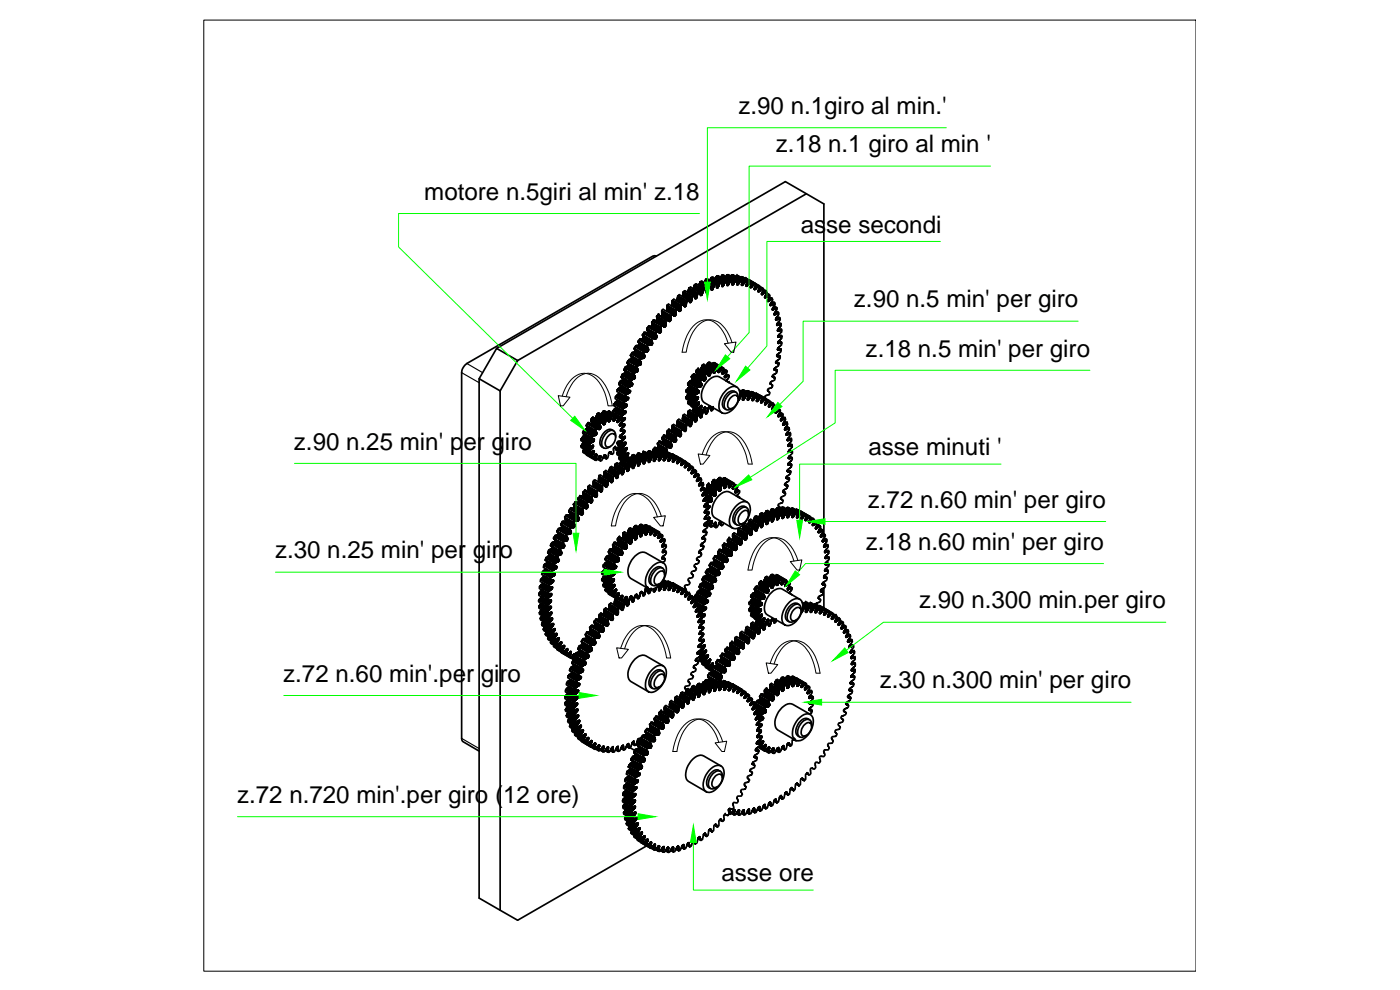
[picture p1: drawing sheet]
<svg xmlns="http://www.w3.org/2000/svg" width="420mm" height="297mm" viewBox="0 0 420 297" stroke-linecap="round" stroke-linejoin="round" font-family="sans-serif">
<defs><g id="words">
<g font-size="7.2">
<text x="221.6" y="34.2">z.90 n.1giro al min.'</text>
<text x="232.9" y="45.7">z.18 n.1 giro al min '</text>
<text x="127.3" y="59.9">motore n.5giri al min' z.18</text>
<text x="240.3" y="69.8">asse secondi</text>
<text x="256.3" y="92.2">z.90 n.5 min' per giro</text>
<text x="259.8" y="107">z.18 n.5 min' per giro</text>
<text x="88.2" y="134.9">z.90 n.25 min' per giro</text>
<text x="260.6" y="136.6">asse minuti '</text>
<text x="260.5" y="152.3">z.72 n.60 min' per giro</text>
<text x="82.5" y="167.6">z.30 n.25 min' per giro</text>
<text x="259.9" y="165">z.18 n.60 min' per giro</text>
<text x="275.8" y="182.6">z.90 n.300 min.per giro</text>
<text x="85" y="204.5">z.72 n.60 min'.per giro</text>
<text x="264.1" y="206.6">z.30 n.300 min' per giro</text>
<text x="71.1" y="240.9">z.72 n.720 min'.per giro (12 ore)</text>
<text x="216.5" y="264.4">asse ore</text>
</g>
</g></defs>
<!-- layer: Visibile (ANSI) -->
<g fill="none" stroke="#000" stroke-width=".51">
<path d="M242 58.1l-86.7 50.1M197 76.9l-.5-.2-.7 .2-55.7 32.2a3.8 3.8 0 0 0-1.6 2.7v109.7l.5 1.1 4.8 2.8M194.2 98.5l.3 1.1 2.6 1.5-.3-1.1M194.2 98.8h.1M194.3 99.1h.1M194.4 99.4h.1M194.4 99.8l-.1 .3 2.6 1.5M194.5 99.6l2.6 1.6zM194.5 99.7l2.6 1.6M194.5 99.7l2.5 1.7M194.5 99.8l2.5 1.6-.1 .2M194.5 98.1l2.7 1.5-.4 .4-2.6-1.5z"/>
<path d="M194.5 98.1l.9 .2M194.8 98.1h.1M195.1 98.2h.1M195.4 98.3l2.6 1.5-.8-.2M195.4 98.3l2.7 1.5zM195.5 98.3l2.7 1.5zM195.6 96.7l.2 1.1M195.7 97.1v.1M195.7 97.6h.1M195.8 98l2.6 1.6-.2 .2-2.6-1.5 .2-.2M195.8 97.8l2.6 1.5zM195.8 97.8l2.6 1.5"/>
<path d="M195.8 97.9l2.6 1.6zM196 96.2l2.6 1.5-.4 .5-2.6-1.5zM196 96.2l.5 .2M196.1 96.2v.1M196.3 96.3v.1M196.5 96.4h.1M196.5 96.4l.2 .1M196.6 96.4l.1 .1M196.7 96.5h.1M196.8 96.5l2.6 1.6M196.8 96.6l2.7 1.5zM197 96.5l2.6 1.6-2.6-1.6"/>
<path d="M197.1 94.9l.1 1.1M197.1 95.2h.1M197.2 96.3l2.6 1.5-.2 .3M197.2 96.3l-.2 .2 2.6 1.6M197.2 96l2.6 1.6zM197.2 96.1l2.6 1.6-.1-1.3M197.2 96.2l2.6 1.6zM197.4 99.6l.1 .1M197.5 94.5l3.5 1.9-2.6-1.5M197.5 94.5l2.6 1.5-.4 .4-2.6-1.5zM197.6 94.5h.1M197.8 94.6h.1"/>
<path d="M197.9 99.8h.1M198.2 98.2l.2 1.1M198.3 98.6v.1M198.4 99.1h.1M198.4 94.9h-.1M198.4 99.5v.1M198.6 94.6l2.6 1.6-.1 .2M198.6 94.7l-.2 .2 2.6 1.5M198.6 93.2l.1 1.2M198.6 97.7l.7 .4M198.7 94.4l2.6 1.5M198.7 94.5l2.5 1.7z"/>
<path d="M198.7 94.4l2.6 1.6zM198.8 97.8h.1M199.1 97.9h.1M199.2 98h.1M199.3 98.1h.1M199.4 98.1h.1M199.7 96.7h.1M200.1 93.1l-.2 .2M200.1 96h.1M200.1 93.1l2.6 1.6-.1 .1M200.1 96l.4 .2M200.2 92.9l2.6 1.6z"/>
<path d="M200.2 93l2.6 1.6zM200.2 96l.1 .1M200.2 91.6v1.3l2.6 1.5v-1.3l-2.6-1.5 .4-.4 3.4 2.2M200.4 96.2h.1M200.6 96.2l.3 .2-.2-.1M201.3 95.9h.1M201.6 91.7l-.1 .1M201.6 94.3l-.4 .4M201.7 91.7l2.5 1.5-.1 .2M201.7 91.4l2.6 1.7zM201.7 91.5l2.6 1.7zM201.8 90.2l-.1 1.2 2.6 1.5 .2-1.3-2.7-1.5 .4-.3 2.7 1.5 .6 .7"/>
<path d="M201.9 94.5l.7 .3-.5-.2M202.3 94.8h.2M202.3 94.8l-3.3-2-.4 .4 2.6 1.5 .1 1.2M202.8 94.6l-.1 .1M203.2 92.7l-.4 .4M203.3 90.2l2.6 1.6M203.3 90.2l2.5 1.7M203.3 90.1l2.6 1.5zM203.3 90.1l2.6 1.7M203.3 89.6h.1M203.4 88.8l-.1 1.3M203.5 88.7l-.1 .1"/>
<path d="M203.7 93.2l.4 .2-.3-.2M204.3 93.2h-.1M204.4 92.1h.1M204.8 89h.1M204.8 91.3l-.3 .3M204.9 88.8l2.6 1.6zM204.9 88.9l2.6 1.6M204.9 88.7h.1M205 91.4l.8 .5-.2 .1-.2-.1 .2 .1M205 88.2h.1M205.1 87.5l-.2 1.3M205.1 87.6h.1"/>
<path d="M205.5 92h.1M205.9 91.2h.1M206.1 90.5l-.1 .1M206.5 89.9l-.4 .4M206.5 90l.9 .6-.7-.4M206.6 87.4l-.1 .1M206.6 87.1h.1M206.8 90.3l.6 .3M206.8 86.5l-.1 .1M206.8 86.4l-.3 1.3 2.7 1.5 .3-1.3-2.7-1.5 .4-.3 2.7 1.5 .4 1h.3M207.2 90.8l-.7-.9-2.6-1.5-.4 .3 2.6 1.6-.2 1.4M207.4 90.6l-.4 .1 .2 .1"/>
<path d="M207.5 90.4v.1M207.6 89.7v.1M207.7 89.3h.1M207.8 89l-2.7-1.5 .5-.3 2.6 1.5 .4 .8h.4M207.8 89.1l-.3 1.2M207.8 89v.1M208.2 88.7l.9 .6-.8-.3M208.2 88.7l-.4 .3M208.2 86.4h.1M208.3 86v.1M208.4 89l.7 .4M208.4 85.8v.1"/>
<path d="M208.4 89.2l.7 .2M208.4 85.6v.1M208.5 89.3l.5 .2M208.5 85.4l-.4 1.2M209.2 89h.1M209.3 88.6h-.1M209.4 88.1h.1M209.9 87.6l-.4 .3M209.9 85.5h-.1M210 87.9l.7 .5-.7-.4M210 85.2h-.1M210.1 88.1l.6 .3"/>
<path d="M210.1 84.7l-.3 1M210.1 88.2l.6 .2M210.2 88.3l.4 .2M210.2 84.5l-.2 .4M210.2 84.6h-.1M210.8 87.9h.1M210.9 87.6h.1M211.1 87.1l-.1 .1M211.5 86.7l-.4 .2M211.5 84.7h.1M211.6 84.4l-.2 .5M211.7 87.1l.7 .3"/>
<path d="M211.7 84.1l-.1 .4M211.8 87.4l.4 .3-.5-.5 .6 .3M211.8 87.5l.4 .2-.3 .1-.4-1.1-2.6-1.6-.4 .3 2.6 1.5-.4 1.4-.7-.5M211.9 83.8l-.2 .4M212 87.8h.1M212.4 87.3h.1M212.5 87h.1M212.6 86.7l-.1 .1M212.6 86.5v.1M212.7 86.3v.1M212.8 86.1l-2.6-1.6 .4-.2 2.6 1.6 .3 1 .3 .1M212.8 86.1l-.4 1.3"/>
<path d="M212.8 86.1v.1M213.2 84l-.1 .1M213.2 83.9l-.1 .1M213.2 85.9l-.4 .1M213.3 83.8l-.1 .1M213.3 83.7h.1M213.4 86.4l.5 .4-.5-.3M213.4 83.5l-.1 .1M213.4 83.5l-.2 .4M213.4 86.6l.5 .2M213.4 86.8l.5 .1M213.4 86.8l.4 .2"/>
<path d="M213.5 83.3l-.1 .2M213.5 83.2l-.1 .2M214 86.5h.1M214.2 86.2l-.3 .5-.6-.3M214.2 86h.1M214.3 85.9l-.2 .4M214.3 85.8v.1M214.4 85.7h-.1M214.4 85.5l.1-.2-2.6-1.5 .4-.1 2.6 1.5 .2 1.2h.3M214.4 85.4l-.1 .4M214.8 83.5l-.1 .1M214.8 83.4v.1"/>
<path d="M214.9 83.3l-.1 .2M214.9 85.2l-.4 .1M215 83.2h.1M215 85.8l.5 .4zM215 86l.5 .3 .1-.3M215 86l.5 .3-.5-.1M215 86.2l.4 .2M215 83l-.1 .4M215.1 82.9l-.1 .2M215.7 85.7v.1M215.8 85.5v.1M215.9 85.3l-.4 .8"/>
<path d="M216 85.1h.1M216.1 85v-.2l-2.6-1.6 .4-.1 2.6 1.5 .1 1.4h.3l-.3-.2M216.1 84.9l-.3 .5M216.5 83l-.1 .2M216.5 84.6l-.4 .2M216.6 85.4l.5 .3zM216.6 82.8h.1M216.6 85.7l.3 .3-.3-.4 .5 .1M216.7 82.6l-.3 .5M216.7 82.6l-.1 .1M217.2 85.4l-.1 .3M217.3 85.2h.1"/>
<path d="M217.5 84.9l-.3 .6M217.5 84.8l-.1 .2M217.6 84.7h.1M217.6 84.7l-.1 .2M217.7 84.6l-.1 .1M217.7 84.4v.1M217.7 84.4l-2.6-1.6 .4-.1 2.7 1.6v1.3l.2 .1M217.7 84.4l-.1 .2M217.9 83h.1M218 82.9v.1M218 82.8v.1M218.1 82.6v.1"/>
<path d="M218.2 85.1l.4 .3zM218.2 85.3l.4 .1M218.2 85.4l.4 .1M218.2 85.5l.4 .1M218.2 85.5l.3 .2M218.2 82.6h.1M218.2 84.3h-.5M218.3 82.5l-.3 .4M218.3 82.4v.1M218.7 85.2l-.1 .2M218.8 85.2l-.1 .1M218.8 85.1v.1"/>
<path d="M218.9 84.9l-.1 .2M219 84.6l-.2 .4M219.1 84.5v.1M219.1 84.4l.3-.3-2.7-1.5 .4-.1 2.6 1.5v1.4l.2 .1M219.2 84.3l-.2 .4M219.3 84.2h.1M219.6 82.7l-.1 .2M219.6 82.8l-.1 .1M219.7 85.1l.4 .2-.4-.1M219.7 85.2l.3 .2-.3-.1M219.7 85.4l.2 .1M219.7 82.6l-.1 .1"/>
<path d="M219.7 84l-.3 .1M219.8 82.5l-.2 .2M220.2 85.1h.1M220.4 84.9h-.1M220.5 84.7h-.1M220.5 84.6l-.4 .7-.4-.3M220.5 84.6h.1M220.7 84.3l-.2 .3M220.7 84.3l-.1 .1M220.7 84.2h.1M220.8 84.2l.1-.2-2.6-1.6h.3l2.7 1.6-.2 1.4 .2 .1M220.8 84.2l-.1 .1"/>
<path d="M220.8 84v.1M220.9 84h.4M221 82.9h.1M221.1 85.2l.4 .2-.4-.1M221.1 85.4l.3 .1M221.1 82.7v.1M221.2 82.7l-.2 .3M221.6 85.1v.1M221.7 85.1l-.1 .2-.4-.2 .3 .3-.4-.2M221.7 85.1h.1M221.8 84.9h.1M221.8 84.9l-.1 .2"/>
<path d="M221.9 84.7h.1M221.9 84.7l-.1 .2M222 84.6h.1M222.2 84.3h.1M222.3 84.1h.1M222.3 84.1l-.4 .6M222.4 84l-2.6-1.5 2.9 1.5-.2 1.5 .3 .1-.3-.1M222.4 84l-.1 .1M222.4 83.2h.1M222.4 84h.3M222.5 85.5l.4 .1M222.5 83.1l-.1 .1"/>
<path d="M222.5 83h.1M222.5 83v.1M222.6 85.2l.4 .2M222.6 85.2l.3 .3M223 85.4h.1M223 85.3h.1M223.3 84.9h.1M223.4 84.7h.1M223.5 84.7l-.5 .7M223.5 84.6v.1M223.5 84.6h.1M223.6 84.4v.1"/>
<path d="M223.8 84.2l-2.6-1.5 3 1.6-.3 1.3 .2 .3M223.8 84.2l-.3 .4M223.8 84.2l.4 .1M223.9 85.7l.3 .1M223.9 85.8l.2 .1M223.9 83.5l-.1 .1M223.9 85.5l.4 .2-.4-.2M224.3 85.7h-.4l.3 .1M224.5 85.5l-.1 .1M224.5 85.4v.1M224.6 85.3h.1M224.6 85.3l-.1 .1"/>
<path d="M224.7 85.2l-.1 .1M224.7 85.1v.1M224.8 85l.4-.5-2.6-1.5 2.9 1.6-.3 1.4 .1 .3M224.8 85l-.1 .1M224.8 85h.1M225 84.8h.1M225.1 84.2l2.9 1.6-.5 1.5 .2 .3M225.2 86.1l.3 .1M225.2 86.1l.3 .1h-.3M225.2 86l.4 .2zM225.2 86.2l.2 .1M225.2 84.5l.3 .1"/>
<path d="M225.6 86v.1M225.6 86.1h.1M225.7 86h.1M225.7 86h-.1M225.8 85.9l-.1 .1M225.8 85.8v.1M226 85.6l-.2 .2M226 85.6h.1M226.2 85.4l-.2 .2M226.2 85.4h.1M226.2 85.3h.1M226.3 85.3h.1"/>
<path d="M226.4 86.5l.4 .2zM226.4 85.1h.1M226.4 85.1l-.2 .3M226.5 85.1l-2.6-1.6 2.9 1.6-.4 1.7M226.5 86.9l-.1-.1 .2 .1M226.5 85l.3 .1M227.1 86.4l-.5 .4h-.2M227.1 86.3v.1M227.1 86.3h.1M227.2 86.2h-.1M227.5 87.5l.2 .1M227.5 85.9l-.1 .1"/>
<path d="M227.5 87.3l.4 .1zM227.5 85.8v.1M227.5 85.9l-.4 .4M227.6 85.8h.1M227.6 85.7v.1M227.7 85.7l-.2 .1M227.7 85.7h.1M227.8 87.5l-.3-.1 .2 .1M228 85.9l1.1 .7-.5 1.4 .1 .4M228.1 87.2l-.2 .2M228.1 87.2h.1M228.2 87.1l-.1 .1"/>
<path d="M228.2 87.1h.1M228.2 87v.1M228.3 86.9v.1M228.4 86.9l-.2 .1M228.4 86.9h.1M228.5 86.8h.1M228.5 86.8l-.1 .1M228.5 88.1l.4 .2M228.5 88.3h.4M228.5 86.7v.1M228.6 86.6v.1M228.7 86.6h.1"/>
<path d="M228.7 86.6l-.2 .2M228.8 86.5h.1M228.8 86.4v.1M228.8 86.5l-.1 .1M229.1 86.8l1.1 .8-.7 1.5 .1 .2M229.2 88l-.3 .3M229.2 88h.1M229.3 87.9h.1M229.3 87.9l-.1 .1M229.5 89.1l.3 .2-.3-.1M229.5 89.3h.2M229.5 89.1l.3 .2 .2-.2"/>
<path d="M229.6 87.6h.1M229.8 87.4l-.1 .1M229.9 87.3l-.6 .6M230 87.9l1.1 .8-.8 1.6 .4 .1-.3-.2M230.1 89v.1M230.2 89h.1M230.2 89l-.2 .1M230.2 88.9h.1M230.4 90.2l.3 .2 .2-.2M230.4 88.7h.1M230.4 88.7l-.2 .3M230.6 88.6l-.2 .1"/>
<path d="M230.6 88.6h.1M230.7 88.5h.1M230.8 88.4v.1M230.8 88.4l-.1 .2M230.8 90.2v.1M230.8 88.4h.1M230.9 89.1l1 .8-.7 1.3v.5M231.1 90v.1M231.1 91.5l.3 .1M231.1 91.6h.3M231.1 91.6l.2 .1zM231.2 89.9l-.3 .3"/>
<path d="M231.2 89.9h.1M231.4 89.8l-.1 .1M231.4 89.8h.1M231.5 89.7v.1M231.5 89.7l-.1 .1M231.6 91.5h.1M231.6 90.4l.9 .5 .1 .3-.8 1.3v.5M231.7 89.6l-.2 .1M231.7 89.6h.1M231.8 92.8l.3 .1zM231.8 92.9l.2 .1M231.8 92.9l.1 .1"/>
<path d="M231.8 93h.1M231.8 91.3h.1M231.9 91.2l-.5 .4M231.9 91.2h.1M232 91.2h.1M232.1 92.9h.1M232.1 91.1h.1M232.2 92.9h-.1M232.3 91h.1M232.3 94.3l.3 .1h-.2M232.3 91.8l.8 .5 .1 .4-.8 1.2v.5M232.3 91l-.4 .2"/>
<path d="M232.3 92.8h.1M232.4 94.4l.1 .1zM232.4 90.9l-.1 .1M232.4 90.9h.1M232.5 90.9h-.1M232.5 92.6v.1M232.6 92.6h.1M232.7 94.3h.1M232.8 95.8l.2 .2M232.8 93.4l.9 .5 .1 .3-.9 1.3-.1 .4M232.9 94.2l-.3 .2-.3-.2M232.9 92.4l-.7 .5"/>
<path d="M233 94.2h.1M233 95.9h.1M233 92.3v.1M233.1 92.3l-.3 .2M233.1 97.5l.2 .1zM233.1 97.6h.1M233.2 97.6h.1M233.1 92.3h.1M233.2 94.1l-.4 .1M233.2 95.9h.1M233.2 94.1h-.1M233.2 95l.9 .5 .1 .4-.9 1.1-.2 .6"/>
<path d="M233.3 95.8h.1M233.3 99.2l.3 .1M233.3 94l-.1 .1M233.4 94h-.2M233.5 95.7l-.4 .2M233.5 97.5v.1M233.5 96.7l.9 .5v.5l-1 1.2 .1 .4-.2-.1 .2 .1M233.5 93.9l-.1 .1M233.7 93.9l-.3 .1M233.7 98.6l.9 .5v.4l-1.1 1.2v.4M233.7 95.6l-.3 .2M233.8 99.2l-.2 .1"/>
<path d="M233.8 95.6h.1M233.8 97.4h.1M234 99.2h.1M234.1 97.3h.1M234.1 95.5l-.5 .2M234.4 97.2l-1 .4-.3-.1M234.6 99.1l-.9 .2M143.8 113.6v155.9l11.5 6.6 38.7-22.3M149 104.5l86.7-50 11.6 6.7v99M150.1 117.3v155.8M155.3 108.2l-6.3-3.7-5.2 9.1 6.3 3.7M155.3 108.2l-5.2 9.1"/>
<path d="M184.7 119.1l-.1 .5 2.8 1.6 .7 .1M184.7 119.1l2.7 1.5-.2 .5M184.8 119l-.1 .1M184.8 119h.1M184.9 118.9h.1M185 118.8h.1M185.2 118.8h.1M185.2 118.8l.6-.4 2.6 1.5-.2 .1M185.2 118.8l-.4 .2M185.2 116.9l-.1 .5 2.6 1.6 .9 .3M185.3 118.7h.1M185.4 116.8v.1"/>
<path d="M185.5 118.5h.1M185.5 116.7v.1M185.6 116.7l-.4 .2 2.7 1.5-.2 .6M185.6 118.5h.1M185.7 116.6v.1M185.7 115.3h.1M185.8 115.3l.1 .1M185.8 116.6h.1M185.9 114.7l-.2 .6 2.7 1.5M185.9 115.4l3.3 1.9-.2-.1M185.9 115.4h.1M185.9 114.7l2.6 1.6-.2 .5"/>
<path d="M185.9 118.3l2.6 1.5-2.6-1.5M185.9 116.5l-.3 .2M185.9 114.7h.1M185.9 116.5h.1M186 118.2l2.5 1.6M186 118v.2l2.6 1.5M186.1 116.4l-.1 .1M186.1 114.6v.1M186.2 114.6l-.2 .1M186.2 114.6h.1M186.3 116.3l-.3 .2M186.3 116.3l-.1 .1"/>
<path d="M186.3 116.3l2.7 1.5zM186.3 116.3l2.6 1.5-.4 .2M186.4 113.1l.3 .2M186.4 114.5l-.2 .1M186.5 113.1v.1M186.5 116.1l-.1 .2 2.6 1.5M186.5 116.1l2.5 1.6M186.5 114.4h.1M186.6 115.8l2.6 1.6M186.6 115.8l2.6 1.6v.2l-2.7-1.5zM186.6 112.6l-.2 .5 2.7 1.6M186.6 113.3h.1"/>
<path d="M186.7 112.6l2.6 1.5-.3 .6M186.7 113.3h.1M186.7 114.4l.3-.2 2.6 1.6M186.7 113.3l.2 .2M186.7 112.5h.1M186.7 112.5v.1M186.8 113.3v.1M186.8 114.3l-.5 .2M186.9 112.5h-.1M186.9 113.4v.1M186.9 112.5l.8-.3 2.6 1.5M186.9 113.5l2.9 1.6"/>
<path d="M187 114.2l2.7 1.5zM187.1 112.4h.1M187.2 113.6l2.6 1.5M187.2 114.1l2.6 1.5-2.7-1.5M187.2 113.7l2.7 1.6zM187.3 113.8l2.6 1.5-.1 .2M187.3 113.8l-.1 .3 2.6 1.5M187.3 110.9l.2 .3M187.3 112.3h.1M187.5 110.4l-.2 .5 3.2 2.1M187.5 111.2h.1M187.5 111.2l.2 .2"/>
<path d="M187.6 112.2h.1M187.7 110.3l-.2 .1 2.6 1.5-.2 .6M187.7 111.4h.1M187.7 112.2l2.7 1.4zM187.7 111.4l.2 .1M187.8 111.4h.1M187.9 111.5l2.7 1.5zM187.9 111.5l2.7 1.6M187.9 118.4h.1M188 111.6l2.7 1.6zM188 110.2v.1M188 111.7l2.7 1.6-.2 .2-2.6-1.5z"/>
<path d="M188.1 118.3h.1M188.1 118.3l-.2 .1M188.2 108.8l.1 .1M188.2 108.8h.1M188.2 119.2l.5 .2M188.2 118.2l-.1 .1M188.3 110.1l-.1 .1M188.3 108.9h.1M188.3 108.9l.1 .1M188.3 119.2l.3 .2M188.3 119.9l-.1 .1M188.4 118.1l-.2 .2"/>
<path d="M188.4 116.9h.1M188.4 109h.1M188.4 109l.1 .2M188.5 108.3l-.3 .5 2.6 1.5 .7 .7-2.7-1.6M188.5 116.9h.1M188.5 110.1l-.9 .3M188.5 110.1h.1M188.5 108.3l2.6 1.5-.3 .5M188.5 110.1l2.7 1.5-.6 .1M188.5 118.1h-.1M188.5 109.2h.1M188.5 118l-.1 .1"/>
<path d="M188.6 116.2h.1M188.6 109.2h.1M188.6 118h.1M188.6 110l2.6 1.6-2.5-1.6M188.6 108.2h.1M188.6 109.2v.1M188.6 109.3l.2 .1M188.7 116.2l-.2 .1M188.7 119.4l-.1 .3M188.8 109.4h.1M188.8 116.1l-.1 .1M188.8 117.9v.1"/>
<path d="M188.8 109.4l2.7 1.7zM188.9 109.5l2.6 1.6zM188.9 109.6l2.6 1.6-.1 .2M188.9 109.7l-.1 .2 2.6 1.6M188.9 116l-.2 .2M188.9 117.8h.1M189 108.1h.1M189 117.2l.2 .1M189.1 116l-.3 .1M189.1 114.7l.1 .1M189.2 115.9h.1M189.2 114.8l.4 .2"/>
<path d="M189.2 106.7h.1M189.2 117.3v.1M189.3 114.8h.1M189.3 106.8h.1M189.3 106.7v.1M189.3 115.8l-.3 .2M189.3 106.8l.2 .2M189.3 106.9h.1M189.3 114.9h.1M189.4 114l-.1 .1M189.4 108l-.9 .3M189.4 107h.1"/>
<path d="M189.4 114.9h.1M189.5 106.1l1-.1 2.6 1.5M189.5 106.1l2.6 1.5-.3 .6-2.6-1.5zM189.5 108l2.6 1.5M189.5 107.1l.3 .3M189.5 107v.1M189.6 108l2.5 1.5M189.6 115.8l-.3 .1M189.6 113.9v.1M189.6 115.8h.1M189.6 107.2h.1M189.6 115h.1"/>
<path d="M189.7 107.9l2.5 1.6M189.7 106.1h.1M189.8 107.4l2.6 1.5zM189.8 107.4l2.6 1.5M189.8 107.5l2.6 1.6M189.9 113.8h.1M189.9 115.3h.1M190.1 112.6v.1M190.1 113.7v.1M190.2 111.9h.1M190.3 113.7l-1 .4M190.4 104.5l.1 .3"/>
<path d="M190.4 104.7h.1M190.4 113.6l-2.6-1.5 2.6 1.5M190.5 104.8v.1M190.5 113h.1M190.5 104.8l.2 .3M190.5 111.8h-.1M190.5 106l2.7 1.5zM190.5 113l.1 .1M190.6 105h.1M190.6 105.9l2.7 1.5zM190.6 105.1h.1M190.7 104h.9l2.6 1.5"/>
<path d="M190.7 104l2.6 1.6-.3 .5-2.6-1.6zM190.7 113.2v.1M190.7 105.1v.1M190.7 105.2l.1 .1M190.7 105.2h.1M190.7 111.7l-.6 .2M190.8 105.3h.1M190.8 105.3l2.6 1.6M190.8 105.4l2.7 1.6zM190.9 105.5l2.6 1.6zM190.9 105.6l2.6 1.5-.1 .3M190.9 105.6l-.2 .2 2.6 1.6"/>
<path d="M191 110.5h.1M191 111.6h.1M191.3 111.5l-2.5-1.6-.1 .1 2.5 1.6M191.4 109.7h.1M191.5 111.1v.1M191.5 102.5l.2 .4M191.6 102.6v.1M191.7 102.8l.1 .3M191.7 103.9l2.6 1.6M191.7 104l2.6 1.5M191.8 103l.1 .2M191.8 102l-.3 .5 2.7 1.5 .2 .6"/>
<path d="M191.8 103.9l2.6 1.5-2.6-1.5M191.8 103.1l.1 .2M191.9 102h.9l2.6 1.6M191.9 102l2.6 1.5-.3 .5M191.9 108.2h.1M191.9 103.3h.1M191.9 108.2v.1M191.9 103.3l2.7 1.6M191.9 108.3h.1M191.9 108.3l.1 .1M192 103.4l2.6 1.6zM192 108.4h.1"/>
<path d="M192 103.5l2.6 1.6M192 103.5l2.6 1.7M192 108.4l.2 .3M192 109.5v.1M192.1 109.5l-.9 .2M192.2 108.7l.1 .1M192.2 108.7h.1M192.3 107.6h.1M192.3 108.8h.1M192.3 109.4l-2.6-1.5 .1-.3 2.6 1.5-.1 .3M192.3 108.8l.1 .1M192.8 102l2.7 1.6z"/>
<path d="M192.8 100.5l.2 .4M192.9 107.5h-.1M192.9 100.8l.2 .5M193 102l2.6 1.5-2.6-1.5M193 106.1h.1M193 106.1l.4 .7M193 101.1h.1M193 106.2h.1M193.1 101.3l2.7 1.7-.1-.2M193.1 101.3l.1 .1M193.1 106.4h.1M193.1 107.5l-1 .1"/>
<path d="M193.2 100l-.4 .5 2.6 1.5 .4 .9M193.2 101.7l-.2 .3 2.6 1.5M193.2 101.4l2.6 1.7-2.6-1.6M193.2 101.6l2.6 1.6zM193.2 101.7l2.6 1.5-.1 .3M193.3 106.7h.1M193.4 106.8v.1M193.5 100h.1M193.5 107.1h.1M194 100.1l-.8-.1 2.6 1.5-.4 .5M194.1 100.1l2.7 1.6zM194.1 100.1l2.6 1.6"/>
<path d="M194.2 104.2h.1M194.2 105.5l-.9 .1M194.3 100.1l2.6 1.5-2.6-1.5M194.3 104.4h.1M194.4 104.5v.1M194.4 104.6l.2 .3M194.5 105.4l.1-.2-2.6-1.6-.2 .3 2.6 1.5M194.5 104.7v.1M194.5 103.5l.9 .1M194.6 104.9h.1M195.4 103.5v.1M195.6 102.4h.1"/>
<path d="M195.7 102.7h.1M195.8 101.5l.8 .2M195.8 103.2h.1M196.4 101.6h.1M196.6 101.7h.1M196.9 100.6h.1M197 100.9h.1M197.1 101.2h.1M205.8 119.3l.1 .4 2.6 1.5 1.3-.5h-.1M205.9 117.2l-.1 .4 2.7 1.5h1M206 117h.1M206 117v.1"/>
<path d="M206 119h.1M206.1 116.9h.1M206.1 118.8h.1M206.2 118.8l-.4 .5 2.6 1.5 .1 .4M206.2 116.8h.1M206.3 118.7h.1M206.3 116.8l-.4 .4 2.6 1.5-.1 .4 1 .6M206.4 116.7v.1M206.4 115.3l.1 .1M206.4 118.5l-.2 .3M206.4 115.4h.1M206.4 118.5h.1"/>
<path d="M206.5 115.4l3.2 1.8M206.5 116.6l-.2 .2M206.6 114.8l-.2 .5 2.9 1.8M206.6 118.4l-.2 .1M206.6 118.4h.1M206.6 114.8l2.6 1.5-.2 .5M206.6 118.3l2.6 1.6M206.6 114.8h.1M206.6 115.5h.1M206.7 118.3l2.6 1.5-2.6-1.5M206.7 118.3l2.5 1.6M206.7 116.6h-.2"/>
<path d="M206.7 118.3l2.6 1.5M206.7 116.5l-.1 .1M206.8 116.5l2.7 1.5zM206.8 116.5l2.6 1.5M206.8 114.7l-.1 .1M206.8 118.2l2.6 1.6M206.9 116.5l2.6 1.5zM207 116.4l2.6 1.5zM207 114.6l-.3 .1M207 116.3l2.7 1.5zM207 116.3l2.7 1.6zM207 116.3l2.6 1.6-2.6-1.5"/>
<path d="M207.1 116.2l2.6 1.5M207.1 116.2l2.6 1.5zM207.2 116.1l2.6 1.4M207.2 116.1l2.6 1.5zM207.2 116.1l2.5 1.6M207.2 115.9l2.6 1.6M207.4 114.5l2.7 1.5zM207.4 114.5l-.5 .2M207.5 114.5l2.6 1.5zM207.5 114.5l2.7 1.5zM207.5 113l.3 .7M207.5 113v.1"/>
<path d="M207.5 114.5l2.8 1.5zM207.6 113.3v.1M207.6 114.5l2.7 1.5M207.7 114.5l2.6 1.5zM207.7 114.5l2.6 1.5M207.7 113.6h.1M207.8 114.4l2.6 1.5zM207.8 114.4l2.5 1.6M207.8 113.6v.1M207.8 112.5l.7 .1 2.7 1.6M207.8 112.5l2.6 1.6-.3 .4-2.6-1.5zM207.8 113.7h.1"/>
<path d="M207.8 113.7l2.7 1.5zM207.8 113.7l2.7 1.6M207.9 113.8l2.6 1.5zM207.9 113.8l2.7 1.5M207.9 114.3l2.7 1.4M207.9 114.3l2.6 1.5zM207.9 114.3l2.5 1.6M207.9 113.8l2.7 1.6zM208 113.8l2.6 1.6zM208 113.9l2.6 1.5M208 113.9l2.6 1.6zM208 114l2.6 1.6z"/>
<path d="M208 114.1l2.6 1.5zM208 114.1l2.6 1.6M208.4 112.5v.1M208.6 119.1l.9 .6-.8-.5 .8 .3M208.6 118.5l-.1 .2M208.6 118.5h.1M208.7 112.7l2.6 1.5-.9-.1M208.7 112.7l2.7 1.5zM208.7 112.7l2.6 1.5M208.8 112.7l2.7 1.5zM208.9 112.7l2.6 1.5zM208.9 112.6l2.7 1.5z"/>
<path d="M208.9 118.3l-.1 .1M209 119.2l.5 .3-.4-.3M209 112.5h.1M209 112.5l-.1 .1M209 112.5l2.7 1.5-.2 .2-2.6-1.6M209.1 111l.3-.4 2.6 1.6-.3 .3zM209.1 111.9l2.6 1.6zM209.1 112.4l2.6 1.5zM209.1 112.4l2.6 1.6v-.2M209.1 111v.9M209.1 118.2l-.4 .3M209.1 116.9h.1"/>
<path d="M209.1 118.2h.1M209.1 112l2.6 1.7M209.1 112l2.6 1.6zM209.1 112.1l2.6 1.5zM209.1 112.1l2.7 1.6M209.1 112.2l2.7 1.5zM209.1 112.2l2.6 1.6zM209.1 112.3l2.6 1.6M209.2 119.1l.4 .3-.4-.3M209.2 119.9l-.3 .3M209.2 117v.1M209.2 118.1l-.1 .1"/>
<path d="M209.3 117.1l.5 .3M209.3 119.1l.2 .3-.4-.2M209.3 118.1h-.1M209.3 119.1l.3 .2-.2-.2M209.4 118l-.1 .1M209.4 110.6l2.9 1.7 .4 .5M209.4 119.1l.1 .1zM209.4 118h.1M209.5 116.2l-.3 .1M209.5 110.6v.1M209.5 117.2l.3 .1M209.5 116.1v.1"/>
<path d="M209.6 117.9h.1M209.7 117.2l.1 .1M209.7 117.8v.1M209.7 117.2h.1M209.7 117.7v.1M209.8 116l-.1 .1M209.8 117.5l-.1 .2M210 116l-.5 .2M210.1 114.5l.2 .4M210.1 114.6h.1M210.2 114.9l.1 .2M210.3 116h.1"/>
<path d="M210.3 115v.1M210.3 115.1l.2 .1M210.4 111.1l2.6 1.5zM210.4 111.1v.1M210.5 111.1l2.5 1.5M210.5 110.9l2.6 1.6M210.5 111l2.6 1.5zM210.5 111l2.6 1.6M210.5 115.8h.1M210.5 115.3h.1M210.6 110.6l2.6 1.6zM210.6 110.7l2.6 1.5z"/>
<path d="M210.6 110.7l2.6 1.7M210.6 110.8l2.6 1.5zM210.6 110.8l2.6 1.6M210.6 110.9l2.6 1.5zM210.6 110.9l2.5 1.6M210.6 114l-.1 .1M210.6 115.7l-.3 .3M210.6 115.6v.1M210.6 110.2h.1M210.7 109.9v.1M210.8 109.7l-.2 .9M210.8 114v.1"/>
<path d="M210.8 109.5l-.1 .2M211.2 114.2h.1M211.3 114.2h.1M211.7 112.5v1M212 112.2h.2M212.1 112.2h.1M212.2 109.5l-.1 .3M212.2 109.6h.1M212.3 109.4l-.1 .1M212.3 109.2v.1M212.4 112.4l.6 .3zM212.5 108.9v.2"/>
<path d="M212.5 112.5l.4 .3zM212.6 112.7l.3 .1M212.6 112.7l.2 .1M212.6 112.7l.2 .1zM212.6 112.7l.1 .1M212.6 108.7l-.4 .8M212.7 112.8h.1M212.9 112.7h.1M213 112.6v.1M213.1 112.5v.1M213.2 112.4l-.1 .1M213.3 111.7h-.1"/>
<path d="M213.4 111.2l-.2 1M213.4 111.2l-.1 .1M213.4 111.1l-2.6-1.6 .4-.2 2.6 1.5 .3 1.1h.3M213.4 111.1v.1M213.8 110.8l-.3 .2M213.9 110.9l.8 .5-.8-.4M213.9 111l.8 .5-.7-.4M214 111.1l.7 .4-.7-.4M214 109.1h.1M214 111.2l.7 .3M214 109h.1M214.1 111.4l.6 .2"/>
<path d="M214.1 111.4l.5 .3zM214.1 111.8l.2 .1zM214.1 111.4l.5 .4-.5-.3M214.1 111.6l.5 .2M214.1 111.6l.4 .2M214.1 111.6l.4 .3zM214.1 111.6l.4 .3M214.1 111.7l.3 .2zM214.2 108.9h.1M214.2 108.8l-.3 .4M214.8 111.1h.1M214.9 111l.4-.7-2.7-1.6h.4l2.6 1.5-.1 1.4 .2 .1"/>
<path d="M214.9 110.9l-.2 .5M215 110.8h.1M215.1 110.5v.1M215.5 111.3l.5 .2zM215.5 111.4l.5 .2zM215.5 111.4l.4 .2zM215.5 111.4l.4 .2M215.5 111.5l.4 .1M215.6 111.2l.5 .2zM215.6 110.2l-.3 .1M215.6 111l.5 .4-.5-.3M215.6 111.1l.5 .3"/>
<path d="M215.7 111.7h.1M215.8 111.7l-.3-.2 .2 .2M216.1 111.2h.1M216.2 111.2l-.1 .1M216.2 111.1v.1M216.2 111.1h.1M216.4 110.8l-.2 .3M216.4 110.8h.1M216.6 110.6h.1M216.7 112l.3 .2zM216.7 112l.3 .2M216.7 112.1l.2 .1-.2-.1"/>
<path d="M216.7 111.7l.5 .2zM216.7 111.8l.5 .2zM216.7 111.8l.3 .3M216.7 112.1l.2 .1zM216.7 110.5h.1M216.8 111.6l.4 .3M216.8 111.7l.4 .2M216.8 110.4l-2.6-1.6 3 1.6-.5 1.4 .2 .4-.2-.1M216.8 110.4l-.4 .4M216.9 110.3l.3 .1M217.1 110.6l1.2 .8-.8 1.5v.4M217.3 111.8l-.1 .1"/>
<path d="M217.3 111.8h.1M217.5 113l.3 .2zM217.5 113l.3 .2M217.5 113.1l.2 .1M217.5 113.1l.2 .2M217.5 113.1l.2 .2zM217.5 113.2h.1M217.5 112.8l.4 .3M217.5 113.2l.1 .1zM217.9 112.2l.9 .5v.4l-1 1.1 1 .6M217.9 111.3h.1M218 113v.1"/>
<path d="M218 111.2h.1M218.1 116.9a2.34 2.34 0 0 1 3.5-.3 5.9 5.9 0 0 1-2.8 7.1 1.88 1.88 0 0 1-2.1 .1 1.88 1.88 0 0 1-.9-1.9l.4-2.3 .8-1.4zM218.1 111.2l-.8 .6M218.1 113h.1M218.2 112.9h.1M218.2 112.9l-.3 .2M218.4 112.8l-.1 .1M218.7 112.7l-.1 .1M218.8 112.7l-.6 .2M219.1 119.5a1.38 1.38 0 0 1 2.3-.4 2.81 2.81 0 0 1-2.5 3.5 2.12 2.12 0 0 1 .2-3.1zM220.9 117.7a2.04 2.04 0 0 0-3 .8 3 3 0 0 0-.5 4.1l.5 .3M221.1 116.1l-5.2-3a3.8 3.8 0 0 0-4.3 2.2 4.7 4.7 0 0 0-.5 5.2l5.5 3.3"/>
<path d="M221.5 119.7v-.6a1.33 1.33 0 0 0-.7-1.5 1.33 1.33 0 0 0-1.7 .4 3.9 3.9 0 0 0-1.4 4.7l.9 .3 1.3-.6M221.8 119.9h.1M221.9 117l2.5 1.5-.1 1.4 .2 .2M221.9 119.7h.1M221.9 117.3l2.2 1.2h.3M222 118.1l.9 .5-.1 1.4 .3 .1M222 118.4l.9 .2M222 119.5v.1M222.2 119.2h.1M222.2 119.2l-.4 .7M222.2 119.1h.1M222.3 119l-.1 .2"/>
<path d="M222.4 118.8v.1M222.5 118.6l-.1 .2M222.5 118.7l-.2 .4M222.7 117.4h.1M222.7 117.4l-.1 .1M222.7 117.3h.1M222.8 119.9l.4 .1M222.8 119.9l.3 .1M222.9 119.6l.4 .2zM222.9 117.1l-.1 .1M222.9 117.1l-.2 .3M223.3 119.9l-.5-.2 .4 .2"/>
<path d="M223.4 119.6v.1M223.5 119.5l-.2 .3M223.7 119.1l-.3 .5M223.8 118.9h.1M223.8 118.9l-.2 .3M223.9 118.8h.1M223.9 118.8l-.1 .1M224 118.6l-.1 .1M224 118.5h.1M224 118.5l-.1 .3M224.2 117.4v.1M224.2 117.4h.1"/>
<path d="M224.3 119.6l.4 .3-.4-.1 .3 .2-.3-.1M224.3 119.9l.3 .1M224.3 117.3l-.2 .3M224.8 119.7v.1M225 119.4h.1M225.1 119.3l-.4 .6-.4-.3M225.1 119.2v.1M225.2 119.1h.1M225.3 118.9l.2-.4-2.6-1.4h.4l2.6 1.5-.2 1.2 .2 .4M225.3 118.8l-.2 .5M225.5 118.5l.4 .1M225.7 117.7h-.1"/>
<path d="M225.7 119.8l.4 .2M225.7 119.9l.4 .1M225.7 119.9l.3 .2M225.7 117.6h.1M225.7 117.6l-.2 .2M225.7 119.8l.4 .1M226.2 119.9h.1M226.3 119.7h.1M226.3 119.6h.1M226.4 119.6l-.3 .3M226.4 119.5h.1M226.5 119.4l-.1 .2"/>
<path d="M226.5 119.4h.1M226.7 119.1h.1M226.8 119h.1M226.9 118.9h.1M226.9 118.8l-2.5-1.6 2.9 1.6-.3 1.5 .4 .1M226.9 118.8l-.4 .6M227 118.1h.1M227 118.1l-.1 .1M227 118.8h.3M227 118v.1M227.7 119.9h.1M227.7 119.9l-.1 .1"/>
<path d="M227.8 119.8l-.1 .1M227.8 119.7h.1M227.9 119.6h.1M228.1 119.4h.1M228.2 118.7l3 1.7-.5 1.4 .1 .3M228.2 119.2h.1M228.2 118.7h.1M228.3 119.1l-.5 .7M228.3 119.1h.1M228.3 119.1l-2.6-1.5 3 1.6-.4 1.5 .2 .2-.2-.1M228.3 119.1l.4 .1M229.3 119.9v.1"/>
<path d="M229.3 120l-.1 .1M229.6 119.7h-.1M229.6 119.6l-2.6-1.6 2.9 1.7-.4 1.7M229.6 119.6l-.3 .3M229.6 119.6l.3 .1M231.2 115.2l.7 .5-.2 .5-1.3 .6v.4l.7 .6-.2 .6-1.3 .4-.1 .5 .4 .3M231.2 115.2h.2M231.2 115.2h.1M231.8 113l.8 .5-.2 .6-1.2 .6v.5M231.9 113.1h.1M231.9 113.1l.2 .1M232 113.1l.4 .2"/>
<path d="M232.2 113.3h.2M232.3 110.8l.9 .5-.1 .6-1.3 .7 .1 .5M232.4 111l.6 .2M232.5 111v.1M232.8 111.1h.1M232.8 108.6l1 .5-.1 .6-1.1 .6-.2 .7M232.8 108.9h.1M232.9 111.2l.3 .1M233.1 106.9l1.1 .1M233.2 111.3h.1M233.2 109h.1M233.2 106.5l1 .5-.1 .6-1.1 .7-.2 .6 .9 .2"/>
<path d="M233.3 104.9l.2 .1zM233.4 104.9l1 .1M233.5 102.9l.1 .1zM233.5 101l.2 .1M233.5 101.1h.1M233.5 104.4l.9 .6v.5l-1.2 .9v.5M233.6 103h.1M233.5 109.1h.1M233.7 102.4l.9 .5v.6l-1.2 1v.4M233.7 101.1h.1M233.7 109.1h.1M233.8 100.4l.8 .5v.5l-1 1-.1 .6"/>
<path d="M234.1 102.9v.1M234.3 101h.1M234.6 102.9l-1 .1M234.6 100.9l-.9 .2M174.3 133.9l.1 .4 2.6 1.5 1.1-.6 .2 .3-.3-.2M174.4 131.8l-.1 .4 2.7 1.5h1M174.4 131.7l2.6 1.6-.1 .4M174.4 133.8l2.5 1.6 .1 .4M174.4 133.7v.1M174.5 133.6h.1M174.6 131.5h.1M174.6 133.4v.1"/>
<path d="M174.6 133.5l-.2 .2M174.7 131.4v.1M174.8 133.2l-.2 .2M174.8 133.2h.1M174.9 129.9h.1M174.9 129.9l.3 .3M174.9 135.6l2.8 1.7 1.1-.9h.3M174.9 129.9v.1M175 135.4l-.1 .2 2.8 1.7M175 131.2h.1M175 129.4l-.1 .5 2.6 1.5M175 133h.1"/>
<path d="M175.1 129.4l2.6 1.5-.2 .5M175.1 132.9l-.3 .3M175.1 135.1l-.2 .3M175.1 135.1l-.1 .1M175.1 132.9l2.7 1.5zM175.1 132.9l2.6 1.6M175.1 131.1v.1M175.1 135v.1M175.2 132.9l2.6 1.5zM175.2 130.1v.1M175.2 130.2l3 1.6M175.2 134.9l-.1 .2"/>
<path d="M175.2 131.1l2.7 1.5zM175.2 132.8l2.7 1.5zM175.2 132.8l2.6 1.6 .1-.1M175.2 134.8v.2M175.2 131.1l-.8 .6M175.3 129.3l-.2 .1M175.3 131l2.7 1.6zM175.3 131l2.6 1.6M175.3 131.1l2.6 1.5M175.4 131l2.7 1.5zM175.5 131l2.6 1.5zM175.5 131l2.6 1.5"/>
<path d="M175.5 129.2h.1M175.5 130.9l2.7 1.5zM175.6 130.8l2.6 1.6zM175.6 130.8l2.7 1.5zM175.6 130.8l2.7 1.5M175.7 130.6l2.6 1.5v.2M175.7 130.7l2.6 1.5zM175.7 130.7l2.6 1.6M175.7 130.6v.1M175.7 130.5l2.6 1.6zM175.8 129.1h.1M175.9 129.1l-.7 .2"/>
<path d="M175.9 129.1l2.7 1.5zM175.9 129.1l2.6 1.5M176 129.1l2.6 1.5zM176 127.6l.2 .6M176 127.8h.1M176.1 129.1l2.6 1.5zM176.1 129.1l2.5 1.5M176.1 136.4l-.1 .1 2.9 1.6 .9-1.2 .4-.1M176.1 129.1l2.7 1.5zM176.1 128.1h.1M176.2 129l2.7 1.5zM176.2 129l2.6 1.6z"/>
<path d="M176.2 129.1l2.6 1.5M176.2 128.2h.1M176.2 128.2l.1 .1M176.3 127.1l-.3 .5 2.6 1.5 .2 .6M176.3 129l2.6 1.5zM176.3 129l2.6 1.5M176.3 128.3l2.7 1.6zM176.3 128.3l2.7 1.6M176.3 128.8l2.7 1.6M176.3 128.8l2.7 1.6zM176.3 128.9l2.7 1.5M176.4 128.4l2.6 1.5z"/>
<path d="M176.4 128.4l2.7 1.6M176.4 128.5l2.7 1.5zM176.4 128.5l2.7 1.6M176.4 128.6l2.7 1.5M176.4 128.6l2.7 1.5zM176.4 128.7l2.6 1.6zM176.9 127.1v.1M176.9 127.2l2.8 1.6M176.9 127.2l-.6-.1 2.6 1.6-.3 .4M177 133.7l1 .5-.8-.4M177 135.3h.1M177 135.3l-.1 .1"/>
<path d="M177.2 133.8l.8 .5zM177.2 127.3l2.7 1.5zM177.2 127.3l2.6 1.5M177.3 133h-.1M177.3 127.3l2.6 1.5zM177.3 132.9l-.3 .4M177.3 134.8v.1M177.4 127.2l2.5 1.6M177.4 127.2l2.5 1.5M177.4 132.9h.1M177.4 127.1l2.7 1.5M177.4 127.1l2.6 1.6"/>
<path d="M177.4 127.2l2.6 1.5M177.5 133.8l.5 .4-.7-.4 .7 .4M177.5 135.6l.6 .3M177.5 126.4h.1M177.5 131.4v.1M177.5 132.8l-.2 .1M177.5 125.5l.4-.3 2.6 1.5-.3 .4zM177.5 126.5l2.7 1.6zM177.5 127l2.6 1.6M177.5 133.8l.5 .2-.4-.2 .4 .2-.2-.3 .2 .1M177.5 133.8l.5 .2M177.5 125.5v1"/>
<path d="M177.5 132.8h.1M177.5 131.5l.3 .2M177.6 126.5l2.6 1.6M177.6 126.6l2.6 1.6zM177.6 126.9l2.6 1.6M177.6 127l2.6 1.5zM177.6 127l2.5 1.6M177.6 137h-.1M177.6 136.9v.1M177.6 126.7l2.6 1.6M177.6 126.8l2.6 1.5zM177.6 126.8l2.6 1.7z"/>
<path d="M177.6 135.6l.6 .3zM177.7 135.6l.6 .1M177.7 130.9h.1M177.7 134.5h.1M177.7 133.7l.4 .3zM177.7 136.7l-.1 .2M177.7 132.6v.1M177.7 136.5v.1M177.7 134.4l-.7 .9M177.8 131.7h.1M177.8 136.4l-.1 .4M177.8 136.4v.1"/>
<path d="M177.9 135.4l.4 .2M177.9 135.4l.4 .3-.5-.2M177.9 125.2h.1M177.9 130.8l-.2 .1M177.9 132.6l-.4 .2M177.9 125.2l2.8 1.6 .5 .6M177.9 131.8l.4 .2M177.9 133.7h.1zM177.9 136.2l-.1 .2M178 131.8l.3 .2-.3-.2M178 135.3l.3 .2M178 135.3l.3 .3-.4-.2"/>
<path d="M178 131.8l.3 .1M178 130.7l-.3 .2M178.1 136l-.2 .3M178.1 132.5h.1M178.1 136h.1M178.1 131.8l.2 .1-.1-.1M178.2 131.8l.1 .1zM178.4 130.6l-.1 .1M178.5 136.7l.5 .2M178.5 136.6l.5 .3-.5-.3M178.5 130.6l-.5 .2M178.6 136.5l.5 .3-.5-.3"/>
<path d="M178.6 136.6l.5 .2M178.6 136.5l.5 .2M178.6 129.3h.1M178.6 130.6h.1M178.7 138l-.1 .1M178.8 136.4l.3 .3-.4-.2M178.8 136.4l.3 .2zM178.8 129.6h.1M178.8 129.7l.1 .1M178.8 137.4v.1M178.8 136.3l.3 .2-.3-.1M178.8 125.7l2.7 1.5-.7-.3"/>
<path d="M178.9 136.3l.2 .1M178.9 136.3l.2 .2zM178.9 128.7h.6M178.9 137.1l-.2 .9M178.9 129.8h.1M178.9 125.7l2.7 1.5zM178.9 125.7l2.6 1.5-.6-.2M178.9 137h.1M179 136.3h.1M179 125.5l2.6 1.5zM179 125.5l2.6 1.6zM179 125.6l2.6 1.6"/>
<path d="M179 136.9l-.2 .3M179 125.2l2.7 1.6zM179 125.3l2.6 1.6zM179 125.4l2.6 1.5M179 125.4l2.6 1.6zM179 129.9h.1M179.1 125.2l2.6 1.6zM179.1 125.3l2.5 1.5M179.1 130h.1M179.1 130.1v.1M179.1 124.8h.1M179.2 124.4l-.2 .8"/>
<path d="M179.2 124.4l-.1 .1M179.3 124.2h-.1M179.3 124.1l-.1 .3M179.3 124.1h.1M179.5 128.7h.1M179.6 128.7l.2 .1-.2-.1M179.6 128.8h.1M179.8 137l.4 .1M179.8 128.8h.1M179.9 136.8l.3 .3M180 136.8l.3 .1M180 136.8h.2"/>
<path d="M180 136.8l.3 .1zM180.1 127.9h.1M180.1 128.6v.1M180.2 136.8h.1M180.2 127.1v.9M180.2 127.1h-.1M180.2 137.3v1l-.9-.5M180.2 128.1h.1M180.2 128.2h.1M180.2 137.3h.1M180.2 128.3v.1M180.5 126.7v.1"/>
<path d="M180.5 126.8h.2M180.6 124.3h.1M180.7 123.9v.2M180.8 123.9l-.2 .5M180.8 123.8v.1M180.9 123.6l-.1 .2M181 127.1l.4 .3zM181 123.5h.1M181 127.2l.3 .2M181 127.3l.3 .1zM181 127.3l.3 .1-.2-.1M181.1 137.1l.9 .5"/>
<path d="M181.1 127.4h.2M181.1 127.4h.1M181.1 123.3l-.2 .4M181.3 136.6l.4 .3-.4-.3M181.4 136.6l.3 .1M181.4 136.6l.3 .2zM181.4 127.3h.1M181.4 136.5l.3 .1M181.4 136.5l.3 .2M181.4 127.3v.1M181.5 136.5l.2 .1zM181.5 127.2h.1"/>
<path d="M181.6 136.5l-.4 .2-.7 1.5-.3 .1M181.6 136.5h.1M181.6 127.1h.1M181.6 126.6h.1M181.7 126.8h-.1M181.7 136.9l.3 .7M181.8 137.3h.1M181.8 126h.1M181.8 137.5h.1M181.9 125.7h-.1M182.3 125.4l-.4 .2M182.3 125.4l.9 .6-.8-.5"/>
<path d="M182.4 131a1.37 1.37 0 0 1 2.2-.4 2.81 2.81 0 0 1-2.4 3.5 2.03 2.03 0 0 1 .2-3.1zM182.4 125.6l.8 .4M182.5 125.7l.7 .3M182.5 123.6h.1M182.5 125.9l.6 .2M182.5 125.9l.6 .3M182.5 126l.6 .3zM182.6 126l.5 .3M182.6 126l.4 .3-.4-.2M182.6 126.2l.4 .2M182.6 126.2l.4 .2zM182.6 126.4l.2 .1z"/>
<path d="M182.6 126.5h.1M182.7 126.5l-.4-1.1-2.7-1.6-.3 .3 2.6 1.5-.3 1.1M182.7 123.3l-.3 .5M182.8 135.8l.8 .4-.3-.2M183 135.7l.2 .1M183 126.4l-.4-.1 .3 .2h-.3M183 135.7h.2M183 135.7l.2 .1zM183 135.7h.2zM183.1 135.7l-.4 .2-.3 1.6-.4 .2M183.2 125.8h.1M183.2 135.9h.1"/>
<path d="M183.2 135.9l.1 .1M183.3 135.9v.1M183.3 125.5l-.1 .4M183.4 125.4v.1M183.4 125.4l-.1 .2M183.5 125.3l-.1 .1M183.5 125.2l-.1 .2M183.5 136.2h.1M183.5 125.1v.1M183.6 125h.1M183.7 124.9l-2.6-1.6 .3-.1 2.7 1.6-.1 1.4 .2 .1-.2-.1M183.7 124.9l-.2 .3"/>
<path d="M184 123.3l-.1 .5 2.6 1.5 1.1 .1M184 125.9l.5 .2M184 125.9l.4 .2zM184 126l.4 .1M184 126l.4 .2zM184 126l.4 .2M184 126.1l.3 .2zM184 126.1l.3 .2-.3-.2M184 126.2l.3 .1M184 123.3l2.6 1.5-.1 .5M184.1 125.7l.5 .3M184.1 125.8l.4 .2"/>
<path d="M184.1 126.2h.1M184.1 124.8h-.3M184.1 125.5l.5 .4-.5-.3M184.1 125.7l.5 .3zM184.1 123.2h.1M184.1 129.3a2 2 0 0 0-3 .7 3.5 3.5 0 0 0-.7 3.9l.8 .5M184.3 123v.1M184.3 121.2l-.1 .5 2.6 1.5 1.1 .3-.2-.1M184.3 123l-.3 .3M184.3 123h.1M184.4 121.1h.1M184.5 121l-.2 .2 2.6 1.5-.1 .5"/>
<path d="M184.5 122.9l-.2 .1M184.5 122.9h.1M184.5 121h.1M184.6 134.5l.1 .4 2.7 1.6 1-.6 .3 .1M184.6 125.8h.1M184.6 139.8h.1M184.6 134.3h.1M184.6 120.9h.1M184.7 134.3l-.1 .2 2.6 1.5 .2 .5M184.7 125.7h.1M184.7 134.3v.1M184.7 139.3h.1"/>
<path d="M184.8 131.2a1.43 1.43 0 0 0-.3-1.7 1.43 1.43 0 0 0-1.7-.2 4.2 4.2 0 0 0-2.1 4.7l.9 .5 1.6-.5M184.8 125.5v.1M184.8 139.1l-.4 1.4M184.8 120.8h.1M184.8 120.8l-.3 .2M184.8 124.4l2.7 1.5zM184.8 124.4v.1M184.9 120.7l-.1 .1M184.9 125.4h.1M184.9 125.4l.5-.5-2.7-1.6 2.9 1.7-.4 1.7M184.9 125.4l-.3 .4M184.9 122.5h.1"/>
<path d="M185 125.2h.1M185 125.2v.1M185 120.7h-.1M185 122.4l-.5 .5M185.1 122.4l2.5 1.6M185.1 136.1l.1 .4 2.7 1.5M185.1 125.1v.1M185.2 126.4l.4 .2M185.2 126.5l.3 .1M185.2 126.5l.3 .2-.3-.1M185.2 126.5l.3 .2zM185.2 126.5l.2 .2z"/>
<path d="M185.2 122.3l2.5 1.6M185.2 122.4l2.5 1.6M185.2 126.3l.5 .2M185.2 126.3l.4 .2zM185.2 126.6l.2 .1zM185.2 126.6l.2 .1M185.2 120.5l-.3 .2M185.2 120.5l-.1 .1M185.2 120.5h.1M185.3 126.2l.4 .3zM185.3 120.5l2.7 1.5-.2 .1M185.3 135.8h.1"/>
<path d="M185.3 135.7l-.2 .4 2.6 1.5 .2 .4M185.3 135.7h.1M185.4 124.9l.2 .1M185.4 135.6l-.1 .1M185.5 135.4v.1M185.5 120.2l2.6 1.6M185.5 120.2l2.6 1.7M185.5 132.4l1.1 .7-.1-.5M185.5 135.4l-.1 .3M185.6 120.2l2.6 1.6M185.6 125.2l1.2 .8-.8 1.4 .1 .4M185.6 133.7l1.2 .7 .2-.3"/>
<path d="M185.6 134l1.3 .8-.1-.4M185.7 137.6l.7 .6M185.7 126.4h.1M185.8 137.4l-.1 .2 .9 .5M185.8 126.3l-.1 .1M185.8 126.3h.1M185.9 137.2l-.2 .3M185.9 127.5l.4 .2zM185.9 127.6l.4 .1-.3-.1M186 131l.8 .7-.4 .6-1 .2-.2 .6 .5 .9-.4 .4-.8-.2 .1 .1-.5 .1v1.6l-.3 .3-.2-.1M186 131.1l.2 .1zM186 131.2h.2"/>
<path d="M186 127.4l.4 .2-.4-.2M186 127.4l.3 .2M186 127.5l.3 .2M186 127.6l.2 .2M186 127.6l.2 .2-.2-.1M186 127.7l.1 .1zM186 127.7l.1 .1M186 137.1h.1M186 131.2h.1zM186 131.2h.1M186 126.1l-.2 .2M186.1 126v.1"/>
<path d="M186.1 136.9l-.3 .4M186.2 139.1l-.1 .1M186.2 129.3h.2zM186.2 131.2l.2 .1M186.3 129.3l1.2-.1-.1-.1 .1 .3-.4-.2 .3 .1-.1 .5-1.2 .8v.6M186.3 138.8l-.1 .1M186.3 128.8h.1M186.3 126.8l.1 .6-.3-.2M186.3 128.8v.5h-.1M186.4 127.4l1-.1 .1 .3-.2-.2M186.4 130.8v.4l-.4-.2M186.4 128.8h.1"/>
<path d="M186.4 138.3l-.3 1.1M186.4 138.4h-.1M186.4 131.3h.1M186.4 138.2v.1M186.4 127.6h.1M186.5 129.3l1 .1M186.5 129.3h.1M186.5 127.6l.8-.3v.4l-1.1 1.3 .1 .3M186.5 128.7h.1M186.5 130.7h.1M186.5 138.1l-.1 .1M186.5 126.8h.1"/>
<path d="M186.5 127.5v.1M186.5 130.6v.1M186.5 125.8h-.1M186.5 128.6h.1M186.6 125.7l-.6 .4M186.6 128.6h.1M186.6 126.7h.1M186.6 128.5h.1M186.6 126.6v.1M186.6 132.5h.1M186.6 124.8h.1M186.7 125.4l.9 .4"/>
<path d="M186.7 127.4l-.1 .1M186.7 126.6h.1M186.7 125.4l.9 .3M186.7 126.5v.1M186.7 130.4h.1M186.8 130.4l-.4 .4-.3-.2M186.8 130.3v.1M186.8 126.5h.1M186.8 130.3h.1M186.8 132.3h.1M186.8 126.5l-.4 .3M186.9 132.2l-.4 .4-.4-.3"/>
<path d="M186.9 130.2h-.1M186.9 132.2h.1M187 125.4l.6 .3M187 130.1h.1M187 134.2l-.1 .1M187 123.3l.9 .4M187 128.2h.1M187 126.3l-.2 .2M187.1 131.1l.4 .4M187.1 126.3h.1M187.1 132h.1M187.1 132l-.2 .2"/>
<path d="M187.1 125.4l.5 .3v-.3M187.1 130h.1M187.1 126.2l-.1 .1M187.1 122.6l-.2 .1M187.1 131.9v.1M187.1 122.6h.1M187.1 124.4h.1M187.1 126.2h.1M187.1 128.1h.1M187.1 128.1l-.7 .7M187.1 123.3l.8 .4v-.2M187.1 124.3v.1"/>
<path d="M187.1 133.9v.1M187.2 129.3h.1M187.2 124.3h.1M187.2 122.5l-.1 .1M187.2 124.3l-.5 .5M187.2 131.8l-.1 .1M187.2 131l.4 .2v.2l-.5-.3M187.2 133.8v.1M187.2 136h.1M187.3 127.9h.1M187.3 122.4l-.1 .1M187.3 127.5l.2 .1h-.2"/>
<path d="M187.3 127.7l.1 .1M187.3 131l.3 .2v-.2M187.3 127.9l-.2 .2M187.3 131.7h.1M187.3 133.7h.1M187.4 132.8l.4 .4M187.4 122.4h.1M187.4 135.8v.1M187.4 129.7l-.6 .6M187.4 132.8l.5 .1M187.4 120.5v.1M187.4 135.7l-.2 .3"/>
<path d="M187.4 120.5h.1M187.4 126l-.3 .2M187.4 129.6v.1M187.4 126h.1M187.5 131.5l-.4 .4M187.5 124.1l-.3 .2M187.5 122.3h.1M187.5 124.1h.1M187.5 133.5h.1M187.5 129.5h-.2l.2 .1M187.5 132.8l.4 .1M187.5 133.4l-.5 .7"/>
<path d="M187.5 122.3l-.2 .1M187.5 135.6l-.1 .1M187.5 125.8v.1M187.6 132.7l.3 .2-.3-.2-1 .4M187.6 120.4v.1M187.6 124v.1M187.6 131l-1.2 .2M187.6 120.4l-.2 .1M187.6 124l-.1 .1M187.6 135.4v.1M187.6 123.4l.3 .1M187.6 124h.1"/>
<path d="M187.7 120.3v.1M187.7 134.5l.5 .2M187.7 120.3l-.1 .1M187.7 133.2l-.2 .2M187.7 135.3l-.3 .4M187.7 135.3l-.1 .1M187.8 134.4l.4 .2M187.8 120.3h-.1M187.8 120.3h.1M187.8 137.5l-.1 .1M187.8 122.1h.1M187.8 122.1l-.3 .2"/>
<path d="M187.8 123.8v.1M187.8 138.2v.1M187.9 134.4l.3 .1M187.9 122h.1M187.9 135.1l-.2 .2M187.9 135.1h.1M187.9 137.3l-.1 .1M187.9 137.9l-.2 .5M187.9 121.3l.3 .2M187.9 134.3l.3 .2-.1-.2-1.2 .5M187.9 137.2v.1M188 121.3l.2 .1"/>
<path d="M188 121.9l-2.6-1.5 2.6 1.6M188 120.1v.1M188 137.6h.1M188 137.5l-.1 .5M188.1 137h.1M188.1 137.4h.1M188.1 137.3l-.1 .2M188.2 134.7l-.6-.2 .5 .3-.2 .3M188.2 120v.1M188.2 136.9h.1M188.2 120l-.4 .3M188.2 136.8l-.4 .7"/>
<path d="M188.2 136.8h.1M188.2 121.5v.2M188.3 136.7h.1M188.5 136.5l-.3 .3M188.5 136.5h.1M188.7 136.1l-.5-.1 .4 .3-.5-.2 .5 .2-.1 .2M189 137.3l.2 .2-.2-.2M189 139.9h.1M189.5 137.4l-.1 .2M189.5 137.2h.1M189.5 139.4l-.4 .2M189.6 137v.1"/>
<path d="M189.6 139.8l.7 .3M189.6 139.8l.7 .4M189.7 136.8l-.3 .7M189.7 136.9h-.1M189.8 136.7l-.1 .1M189.8 136.6l-.1 .2M190.4 139.8h.1M190.5 139.5h.1M190.6 139.3h.1M190.7 139.1l-.1 .1M190.7 138.8l-2.6-1.5 .4-.2 2.7 1.5 .2 1.1 .3 .1M190.7 138.8l-.4 1.3"/>
<path d="M190.7 138.9h.1M191.1 136.7l-.1 .2M191.2 138.6l-.5 .2M191.2 136.6h.1M191.3 139.2l.6 .3-.6-.2M191.3 136.3l-.2 .5M191.3 136.2v.2M191.4 139.3l.4 .3M191.4 139.5l.4 .1M191.4 139.5l.4 .2M191.4 136.1l-.1 .1M191.5 136l-.1 .2"/>
<path d="M192 139.2h.1M192.1 138.9l-.2 .6-.6-.4M192.2 138.7l-.1 .1M192.3 138.4h.1M192.3 138.3l.1-.2-2.6-1.5 .4-.2 2.7 1.5 .1 1.3h.3M192.4 138.2l-.3 .8M192.8 136.2l-.1 .1M192.8 136.1h.1M192.8 136.1l-.1 .3M192.9 137.9l-.5 .2M192.9 135.9h.1M193 139l.3 .1"/>
<path d="M193 135.8l-.2 .3M193 135.7h.1M193.1 135.6l-.2 .3M193.5 138.7v.1M193.7 138.5h-.1M193.7 138.2l-.2 .7-.6-.3 .6 .3-.5-.1 .3 .3-.3-.2M193.8 138l-.1 .3M194 137.8l-.1 .1M194 137.7l.1-.2-2.6-1.5 .3-.1 2.7 1.5 .1 1.3h.2M194 137.6l-.2 .5M194.4 135.7v.2M194.5 135.7h.1"/>
<path d="M194.5 137.4l-.4 .1M194.5 138.2l.6 .3zM194.5 135.5v.1M194.6 138.5l.3 .2-.3-.3 .5 .1M194.6 138.6l.3 .1M194.6 135.4l-.3 .6M194.7 135.3l-.1 .1M195.1 138.4h.1M195.2 138.2l-.1 .2M195.4 137.8h.1M195.5 137.6l-.4 .7M195.5 137.5l-.1 .1"/>
<path d="M195.5 137.4v.1M195.6 137.3l-.1 .2M195.7 137.2h.1M195.7 137.1l-2.6-1.5 .4-.1 2.6 1.5v1.4h.3M195.7 137.1l-.1 .3M195.9 135.7h.1M196 135.6l-.1 .1M196 135.1v.4M196 135.3h.1M196 135.5l-.1 .2M196.1 138.1l.4 .2-.4-.1M196.1 138.3l.3 .1"/>
<path d="M196.1 137l-.4 .1M196.2 135.3h.1M196.2 135.2l-.2 .3M196.2 135.2h.1M196.2 135.2l-.2-.1 .3-.6 1.3 .9M196.3 134.5l.9 .2 1.8 1-1.7-1 1.7 1M196.7 138l-.1 .2-.5-.3 .4 .4-.4-.2M196.8 137.9l-.2 .2M196.8 137.8l-.1 .1M196.8 134.6h.1M196.8 137.6v.2M196.8 137.7v.1"/>
<path d="M197 137.4l-.2 .2M197 137.4l-.1 .2M197 137.3v.1M197.1 137.1v.1M197.2 137.1l-.2 .2M197.2 137v.1M197.2 137l.1-.2-2.6-1.5h.4l2.6 1.5-.1 1.4 .3 .1M197.3 136.9l-.1 .1M197.3 133.1l.3 1M197.4 133.4h.1M197.5 135.6h.1M197.5 135.5h.1"/>
<path d="M197.5 133.9h.1M197.6 134.1l2.6 1.6zM197.6 134.2l2.6 1.5M197.6 134.4l1.8 1.1M197.6 134.4l-.2 .2 1.6 1-1.7-.9 1.7 1M197.6 135.4l-.2 .3M197.6 134.3l2.6 1.6zM197.6 137.8l.5 .2M197.6 137.9l.5 .2M197.6 138l.4 .1h-.4M197.6 138.1l.3 .1M197.7 132.6l-.4 .5 2.7 1.5"/>
<path d="M197.7 136.8h-.4M197.7 132.6l2.6 1.5-.3 .5M197.7 132.6l.8 .3M197.7 135.2l-.1 .2M197.9 132.6v.1M198.2 137.7v.2M198.2 137.8l-.1 .2M198.3 132.8h.1M198.3 137.6l-.1 .1M198.5 137.3l-.2 .4M198.5 132.9l2.7 1.5zM198.5 132.9h.1"/>
<path d="M198.6 137v.2M198.7 132.9l2.5 1.5M198.7 136.9l.1-.2-2.6-1.5h.4l2.6 1.5-.1 1.4 .2 .1M198.7 136.9v.1M198.7 137l-.3 .4M198.7 131.2l.3 1.1M198.7 131.3h.1M198.8 132.8l2.5 1.6M198.8 136.8h.1M198.8 136.7h.4M198.9 132v.1M198.9 132.6l-.1 .2 2.6 1.6"/>
<path d="M199 132.3l2.6 1.6-.2-1.1M199 132.3l2.6 1.7zM199 132.4l2.6 1.7M199 132.5l2.5 1.6M199 132.6l2.5 1.5-.1 .2M199 132.3h.1M199 135.6v.1M199.1 138l.3 .1h-.3M199.1 138.1l.2 .1M199.1 135.5h.1M199.1 130.8l-.4 .4 2.7 1.6M199.2 135.4l-.3 .3"/>
<path d="M199.3 130.8v.1M199.5 130.9v.1M199.6 137.9l-.5-.1 .3 .3-.3-.2M199.7 131h.1M199.8 137.6l-.3 .4M199.8 137.5h.1M199.9 137.4l-.2 .3M199.9 131.1l-.8-.3 2.6 1.5-.3 .5M199.9 137.4h.1M199.9 137.3h.1M200 131.1l2.6 1.5zM200 131.1l2.6 1.5"/>
<path d="M200 134.6l.2 1.1M200 137.3l-.1 .1M200 137.2v.1M200 134.9l.1 .1M200.1 135.3h.1M200.1 131.1l2.6 1.5-2.6-1.5M200.1 137v.1M200.3 129.6v1l2.7 1.5M200.3 136.8v.1M200.3 136.9l-.3 .3M200.3 130.9l-.2 .2 2.6 1.5M200.3 136.8l-2.6-1.6 3 1.6-.2 1.3 .2 .3"/>
<path d="M200.3 130.4h.1M200.3 134.1v.1M200.3 136.8h.1M200.3 130.6l2.7 1.6zM200.3 130.7l2.7 1.6zM200.3 130.9l2.6 1.5-.1 .2M200.3 134.2l.9 .2M200.3 136.8h.4M200.4 135.9h.1M200.5 138.1l.3 .2M200.5 138.2l.3 .1M200.5 138.3l.2 .1"/>
<path d="M200.5 135.8l-.2 .2M200.5 135.8h.1M200.5 137.9l.4 .2M200.5 138l.4 .2-.4-.1M200.6 129l-.4 .5 2.6 1.5M200.7 134.2v.1M200.8 129.1h.1M200.9 138.1h.1M201 134.3h.1M201 138h.1M201.2 137.8l-.3 .3M201.3 137.6l-.1 .2"/>
<path d="M201.3 137.6h.1M201.4 137.4v.1M201.4 137.5l-.2 .2M201.5 137.3v.1M201.5 137.4h-.1M201.5 129.5h.1M201.5 133.5v.1M201.6 134h.1M201.6 137.2h.1M201.6 137.1l.2-.1-2.6-1.6 2.9 1.6-.3 1.3 .2 .4M201.6 137.1l-.1 .2M201.7 129.3l-.1 .1 2.6 1.6-2.6-1.6"/>
<path d="M201.7 132.3l.6 .2M201.8 127.8v1.2l2.7 1.5-.1-1.2M201.8 129.2l2.6 1.6-.2 .2M201.8 128.8h.1M201.8 137h.3M201.8 129l2.7 1.6zM201.8 129.1l2.6 1.6zM201.8 138.5l.3 .1M201.8 138.6l.2 .1M201.8 136.2l-.1 .2M202 132.4h.1M202.2 138.5l-.4-.1 .4 .2"/>
<path d="M202.2 132.5l.4 .1M202.3 138.4l-.4-.1 .4 .2M202.3 138.4h.1M202.4 132.6h.1M202.4 138.2h.1M202.4 138.2l-.1 .2M202.5 138.1h.1M202.6 132.6h.1M202.6 138v.1M202.6 138.1l-.2 .1M202.6 137.9l.5-.6-2.6-1.5 3 1.6-.4 1.4 .2 .3M202.6 137.9v.1"/>
<path d="M202.6 137.9h.1M202.7 137.9h.1M202.7 137.8v.1M202.8 137.7h.1M202.8 131l.4-.5-2.6-1.5 3.5 2M202.8 131h.1M202.9 131l.1 1.1M202.9 131.9h.1M202.9 137.5v.1M203 137.5h.1M203 132.3l-.1 .1M203 132.2v.1"/>
<path d="M203 136.9l3 1.7-.6 1.5 .2 .2M203 137.4v.1M203.1 138.8l.4 .1M203.1 138.9l.3 .1h-.3M203.1 138.7l.4 .2zM203.1 139l.2 .1M203.1 137.3l.4 .1M203.2 130.5l.4 .2M203.2 127.7l-.1 .2M203.3 127.6l2.6 1.6-.2 .2M203.3 127.4l2.6 1.6zM203.3 127.4l2.6 1.7"/>
<path d="M203.3 127.5l2.6 1.7zM203.4 126.2l-.1 1.2M203.4 126.5h-.1M203.4 130.6v.1M203.6 138.8h.1M203.6 138.8l-.1 .1M203.6 130.7h.1M203.6 138.7h.1M203.7 138.7l-.1 .1M203.7 130.8l.4 .2-.2-.1M203.7 138.6h.1M203.7 138.6v.1"/>
<path d="M203.9 138.4l-.2 .2M203.9 138.3v.1M204.1 138.1h.1M204.2 138l.3-.2-2.7-1.6 3 1.7-.5 1.6M204.2 138.1l-.3 .2M204.2 138v.1M204.3 137.9l-.1 .1M204.3 139.3l.4 .2zM204.4 129.3l-2.6-1.5 .4-.4 3.4 2M204.4 130.7v.1M204.5 139.6l-.2-.1 .2 .1M204.5 137.8l.3 .1"/>
<path d="M204.8 126.2l2.6 1.6-.2 .1M204.8 126.3h-.1M204.8 128.9l-.4 .4M204.8 126.1l2.6 1.6M204.8 126.1l2.6 1.7M204.8 139.3l-.2 .3-.3-.2 .2 .2-.2-.1M204.8 139.3h.1M204.9 126l2.6 1.5zM204.9 126l2.6 1.5M204.9 139.2h.1M204.9 125.4h.1M205 124.7l-.1 1.3"/>
<path d="M205 139.1h.1M205 139.1l-.2 .2M205 129l.7 .4-.5-.2M205.1 139l-.1 .1M205.1 139h.1M205.2 138.9l-.1 .1M205.3 138.8l-.1 .1M205.4 138.7h.1M205.5 138.6h.1M205.6 138.5h.1M205.6 138.4l-.4 .5M205.9 138.7l1.2 .7-.6 1.3 .1 .5"/>
<path d="M206 127.7l-2.6-1.5 .3-.4 2.7 1.5 .7 .6M206 127.7l-.1 1.3M206 140h.1M206 128l-.1 .1M206.1 139.9l-.3 .3M206.1 139.8v.1M206.1 139.8h.1M206.4 127.3l-.4 .4M206.4 120.9l2.8 1.8M206.4 121l2.8 1.7 1.3-.9M206.4 124.8l2.6 1.6zM206.4 139.6h.1"/>
<path d="M206.4 124.6l2.6 1.7zM206.4 124.4h.1M206.4 139.5h.1M206.5 120.7l-.1 .2M206.5 139.5l-.3 .3M206.5 120.7l-.1 .1M206.5 139.4h.1M206.6 120.5l-.1 .2M206.6 123.7l-.1 .1M206.6 123.3l-.2 1.3 2.7 1.6M206.6 139.3v.1M206.6 139.3h.1"/>
<path d="M206.7 120.4l-.2 .2M206.7 120.3l-.1 .2M206.7 120.2v.1M206.7 120.2h.1M206.7 139.2v.1M206.8 139.2h.1M206.8 139.2l-.3 .3M206.9 127.7l.3 .2-.3-.1M207 139.6l1.1 .7-.6 1.8M207.2 127.9h.1M207.5 121.9l2.9 1.7 .9-1.2 .4-.2M207.5 121.9h.1"/>
<path d="M207.5 121.8v.1M207.5 126.9h.1M208 125.8l-.4 .4M208.1 123.4l2.5 1.7zM208.1 126l.8 .4-.1 .2-.3-.1M208.1 122.9h.1M208.2 122.4l-.1 1 2.6 1.5 .2-1.3M208.6 126.5l.2 .1M208.6 120.6v.1M208.7 126.6l-.7-.8-2.6-1.5-.4 .4 2.6 1.5-.1 1.3M208.8 120.4l-.4 .4M208.8 120.3h.1"/>
<path d="M208.9 120.2l-.1 .2M208.9 120.1h.1M209 121l.7 .3M209 126.4h-.1M209 120v.1M209 126.3h.1M209.1 122.2l-.1 .3M209.1 125.9h.1M209.2 121l.5 .3zM209.2 121l.5 .2M209.2 122.1v.1M209.2 122.1l-.1 .2"/>
<path d="M209.2 125.2h.1M209.2 124.9l-2.6-1.6 .4-.3 2.7 1.5 .6 .9-.1-.1M209.2 124.9l-.1 1.2M209.3 121.9l-.1 .1M209.3 121.9l-.1 .2M209.3 121.8h.1M209.4 120.8l.4 .2M209.4 120.8l.4 .3-.5-.2M209.5 120.7l.3 .2zM209.5 120.7l.3 .3-.4-.2M209.5 121.5l-.2 .4M209.6 120.7l.2 .1-.2-.1"/>
<path d="M209.7 120.7l.1 .1M209.9 124.8l.7 .3-.9-.6-.5 .3M209.9 124.9l.7 .3M210 122.1l.5 .2M210 122l.5 .3-.5-.2M210.1 122l.5 .2-.5-.2M210.1 122l.4 .2M210.2 123.3l-.1 .1M210.2 121.8l.4 .3M210.3 121.8l.3 .3zM210.3 123h-.1M210.3 121.8l.3 .2z"/>
<path d="M210.3 122.7h.1M210.4 121.8h.2M210.4 121.8l.2 .1zM210.4 122.4h.1M210.5 121.8h.1M210.5 122.4l-.4 1.1M210.6 125.2h-.4M210.8 124.4h-.1M210.8 123.9v.1M210.9 123l.5 .3 .5 .9M211.3 122.4l.4 .3v1l-.2-.1M211.3 122.4l.4 .2z"/>
<path d="M211.3 122.4l.4 .2M211.3 123.3l-.4 .3-.3-.2M211.4 122.3l.3 .3zM211.4 122.3l.3 .1M211.4 122.2l.4 .2-.3-.2M211.5 122.2l.3 .2M211.5 122.2l.2 .1M211.5 122.2l.3 .2zM211.6 122.2l.1 .1zM211.6 123.8l.6 .2M211.7 123.8l.5 .3M212 123.7l.3 .1-.3-.1"/>
<path d="M212.1 124.1h-.3l.1 .1M212.3 123.8l-.5-.1 .4 .3M212.4 123.2h.1M212.5 122.9h.1M212.6 122.5l-.3 1.3M212.6 122.5l-.1 .1M212.8 122.1l.6 1.1 .3-.1M212.8 122.1l.4 .2zM212.9 122l.3 .2zM212.9 122l.3 .1zM212.9 122l.3 .1M213 122.2l-.4 .3"/>
<path d="M213 122l-.3 .2-.7 1.5h-.3M213 122h.1M213 122.2l.4 .8M213.2 122.7h.1M213.3 123h.1M213.4 123h.1M213.8 123h.1M213.8 123v.1M213.9 122.8v.1M213.9 122.8l.1-.5-.1 .6-.4 .2M213.9 122.9l-.1 .1M213.9 122.7h.1"/>
<path d="M221.7 120.1l-.1 .1M221.8 120l-.1 .1M226 120.1l-.3-.1 .2 .2M227 120.2l.4 .2M227.1 120.1l.3 .2 .2-.2M227.1 120.1l.3 .2-.3-.1M227.6 120v.1M228.3 120.5l.4 .2-.4-.2M228.8 120.7l-.2 .1-.3-.2 .2 .3-.2-.2M228.8 120.6h.1M228.8 120.6v.1M228.8 120.5v.1"/>
<path d="M228.9 120.4v.1M228.9 120.5h-.1M229.1 120.2h.1M229.2 120.2l-.3 .2M229.2 120.1v.1M229.5 121.3l.3 .1M229.7 121.4h-.2l.2 .1M229.9 121.3l-.3-.2 .2 .3M229.9 121.2h.1M230.2 120.9v.1M230.2 121l-.3 .3M230.2 120.9h.1"/>
<path d="M230.3 120.8l-.1 .1M230.3 120.8h.1M230.4 120.7v.1M230.5 120.5v.1M230.7 121.8l.3 .2-.3-.1M230.7 120.4l-.1 .1M230.8 120.3h.1M230.8 120.2v.1M230.9 122.1l-.2-.1 .2 .1M230.9 120.2l-.6 .6M231.1 120.5l1.2 .7-.6 1.5 .1 .3M231.1 121.8h.1"/>
<path d="M231.3 121.7l-.3 .3-.3-.2M231.3 121.7h.1M231.4 121.6h.1M231.4 121.6l-.1 .1M231.5 121.5v.1M231.5 121.4h.1M231.6 121.4h.1M231.6 121.3h.1M231.7 122.8l.2 .2-.2-.1M231.7 121.3h.1M231.8 121.2v.1M231.8 121.2h.1"/>
<path d="M231.8 121.1v.1M231.9 121.1h.1M231.9 121v.1M232 121h.1M232 121l-.6 .6M232.1 122.7v.1M232.2 121.4l1.1 .7-.6 1.4 .1 .4M232.4 122.5l-.4 .4-.3-.2 .2 .3-.2-.2M232.4 122.5h.1M232.5 122.4l-.1 .1M232.5 122.4h.1M232.6 123.8l.3 .1h-.2"/>
<path d="M232.8 122.1l-.2 .2M232.8 122.1h.1M232.9 122.1h.1M232.9 122h.1M233 122l-.5 .4M233.1 121.9l-.1 .1M233.2 122.5l1 .7-.7 1.5 .1 .3M233.2 123.6h.1M233.3 123.5l-.3 .3-.4-.1 .4 .1-.1 .1-.3-.1M233.4 123.4v.1M233.5 124.8l.3 .1 .2-.1M233.5 124.8l.3 .1-.3 .1"/>
<path d="M233.5 123.3l-.2 .2M233.5 123.3h.1M233.6 123.3h.1M233.7 123.2h.1M233.8 123.1h.1M234 124.8h.1M234 123l-.4 .3M234 123.7l1.1 .8-.8 1.4v.4M234.3 126l.3 .2-.3-.1M234.4 124.4h.1M234.4 124.4l-.4 .4M234.5 126.2h-.2l.1 .1"/>
<path d="M234.6 124.3h.1M234.6 126.1h.1M234.7 124.3l-.2 .1M234.7 124.2v.1M234.8 125l.8 .4 .2 .4-.8 1.3 .1 .5M234.8 124.2h.1M234.8 124.2l-.1 .1M234.9 127.4l.2 .2M234.9 125.9l-.3 .3-.3-.2M234.9 127.4h.4M234.9 125.9h.1M235.1 125.8h.1"/>
<path d="M235.2 125.7l-.3 .2M235.3 127.4v.1M235.3 125.7h-.1M235.4 125.6h.1M235.4 125.6l-.2 .1M235.4 128.8l.3 .2-.2-.2M235.4 126.4l.8 .5 .2 .4-.9 1.4 .1 .3M235.5 128.9l.2 .1M235.6 125.5l-.2 .1M235.6 127.2h.1M235.6 125.4l-.1 .1M235.8 127.1l-.1 .1"/>
<path d="M235.8 127.1l-.5 .3M235.9 130.4l.3 .1M236 130.5h.1zM236 130.5h.1M236 127.9l.8 .5 .1 .4-.9 1.3v.4M236 128.8h.1M236 127v.1M236.1 127l-.3 .1M236.1 128.7h.1M236.1 126.9v.1M236.2 128.7l-.5 .3M236.2 126.9l-.1 .1"/>
<path d="M236.3 128.7h-.1M236.3 130.4l-.1 .1M236.4 129.6l.8 .5 .1 .4-1.1 1.4 .3 .3-.3-.1 .3 .1 .7-.3M236.4 128.6l-.1 .1M236.5 139.4l1.1 .1M236.5 133.9h.2M236.5 130.3v.1M236.6 135.6l.2 .1zM236.6 130.3l-.4 .2-.3-.1M236.6 132.1h.1M236.6 139l1 .5-.1 .6-1.2 1-.1 .3 1.1 .2M236.6 128.5h-.1"/>
<path d="M236.7 131.3l.8 .5 .1 .4-1.1 1.2 .1 .5M236.8 128.4v.1M236.8 128.4l-.5 .2M236.8 130.2l-.2 .1M236.8 137l1 .5-.1 .5-1.1 1-.1 .5M236.8 133.1l.9 .5 .1 .5-1.1 1.1-.1 .5 1.2-.2M236.8 133.8v.1M236.9 135l.9 .5v.5l-1.1 1.1-.1 .4h1.2M236.9 132h.1M236.9 130.1v.1M237.1 137.5l-.1 .1M237.1 133.7v.1"/>
<path d="M237.2 130.1h-.1M237.2 130.1l-.5 .2M237.3 135.6h.1M237.4 131.8h.1M237.5 131.8l-.4 .1M237.6 133.6v.1M237.7 133.6l-1.2 .2 .2 .1M167.2 159.4v.1M167.2 159.5h.1M167.2 159.5l.5 .6M167.3 159.6h.1M167.4 159.7h.1"/>
<path d="M167.5 158.9l-.3 .5 2.6 1.5 .3 .4M167.7 158.8h.1M168.3 157.3l.1 .2M168.3 157.4l.1 .1M168.4 157.5l.1 .2M168.4 157.6l.2 .3M168.5 158.7l2.7 1.5zM168.6 158.7l2.7 1.5zM168.6 157.8h.1M168.6 156.8l2.6 1.5-.3 .5-2.6-1.5zM168.6 157.9h.1M168.6 157.9l.1 .2"/>
<path d="M168.6 158h.1M168.7 158.1h.1M168.8 158.1l2.6 1.6-.2-.4M168.8 158.1l2.6 1.6zM168.8 158.2l2.6 1.6zM168.8 158.3l2.6 1.6-.1 .2M168.8 158.4l-.1 .2 2.6 1.6M169.5 155.3l.2 .4M169.5 156.7l2.7 1.6h-1M169.5 156.7l-.9 .1M169.5 155.4h.1M169.6 156.7l2.7 1.6z"/>
<path d="M169.6 155.6l.1 .2M169.7 155.8h.1M169.7 156.6l2.7 1.6-2.6-1.6M169.7 155.8l.1 .1M169.8 155.9h.1M169.8 155.9l.1 .2M169.8 154.7l1 .1 2.6 1.5h-.9M169.8 154.7l2.7 1.6-.4 .5-2.6-1.5zM169.8 156l.1 .1M169.9 156.1l2.6 1.6zM169.9 156.1l2.6 1.6M170 156.2l2.5 1.7"/>
<path d="M170 156.3l2.5 1.6M170.8 154.8l2.7 1.5zM170.8 153.2l.3 .9M170.9 153.6v.1M170.9 158.8h.1M170.9 158.8l.1 .2M171 154.7l2.6 1.5-2.7-1.5M171 158.9l.2 .4M171 153.9h.1M171.1 154l2.7 1.8M171.1 159.1h.1M171.1 152.8l-.3 .4 2.6 1.5 .4 1"/>
<path d="M171.1 154.2l2.7 1.6-2.7-1.6M171.1 154.3l2.7 1.6zM171.1 154.4l2.7 1.6-.2 .2M171.1 154.5l-.1 .2 2.6 1.5M171.2 159.3v.1M171.4 159.6h.1M171.4 159.8v.1M171.6 152.8h.1M172 152.9l-.9-.1 2.6 1.5-.3 .4M172 152.9l2.7 1.5zM172 152.9l2.6 1.5M172.1 151.3l.3 1"/>
<path d="M172.1 156.8l.1 .2M172.2 151.5h.1M172.2 156.9l.1 .3M172.2 152.8l2.6 1.6-2.6-1.6M172.2 151.9h.1M172.2 157.1h.1M172.3 157.3h.1M172.3 157.2l.2 .4M172.3 152.1l.1 .1M172.4 152.6l-.2 .2 2.6 1.6M172.4 152.3l2.6 1.6zM172.4 152.4l2.6 1.6-.1-.4"/>
<path d="M172.4 152.5l2.6 1.6zM172.4 152.5l2.6 1.6-.1 .3M172.4 158.1l.1-.2-2.6-1.5-.1 .2 2.6 1.6M172.4 157.5h.1M172.4 152.3h.1M172.5 150.8l2.6 1.5-.4 .5-2.6-1.5zM172.5 150.8l.8 .3M172.5 157.6v.1M172.7 150.8v.1M173 150.9v.1M173.3 151v.1M173.3 156.3h.1"/>
<path d="M173.3 151.1l2.7 1.5M173.3 151.1l2.8 1.5zM173.4 151.1l2.7 1.4zM173.5 155.2h.1M173.6 149.4l.2 1.1M173.6 149.8v.1M173.6 155.4h.1M173.7 150.3h.1M173.7 155.6h.1M173.7 150.8l2.6 1.5-.1 .2-2.6-1.5 .1-.2M173.7 154.3l1 .1M173.8 150.5l2.6 1.6z"/>
<path d="M173.8 150.6l2.6 1.6-.2-1.3M173.8 150.6l2.5 1.7zM173.8 155.9v.1M173.9 149l2.7 1.5-.4 .4-2.6-1.5zM173.9 149l.7 .2M174 149h.1M174.3 149.1h.1M174.3 154.3l.1 .1M174.5 149.2h.1M174.6 149.2l.1 .1M174.7 149.3l2.6 1.5M174.7 149.3h.1"/>
<path d="M174.7 149.3l2.7 1.5zM174.7 152.8l.3 1M174.8 153h.1M174.9 153.3v.1M174.9 149.3l2.6 1.5-2.6-1.5M175 147.6l.2 1.2 2.6 1.5M175 154.1h.1M175 148h.1M175.1 149l2.6 1.6-.1 .2M175.1 149.1l-.2 .2 2.6 1.5M175.1 152.3l.8 .3M175.2 148.8l2.6 1.6z"/>
<path d="M175.2 148.9l2.5 1.7zM175.4 152.4h.1M175.4 147.2l-.4 .4 2.7 1.6 .1 1.1M175.5 147.2v.1M175.7 147.3v.1M175.8 152.5h.1M175.9 152.6h.1M176.2 151.4h.1M176.3 151.8h.1M176.3 147.6v.1M176.4 147.6l2.6 1.6-3.6-2 2.6 1.5-.3 .5M176.6 145.9v1.2l2.7 1.6-.1-1.2-2.6-1.6 .3-.3 3.4 1.9"/>
<path d="M176.6 147.4l2.6 1.5-.2 .3M176.6 147.5l-.2 .1 2.6 1.6M176.6 150.5l.6 .3M176.6 147.3l2.6 1.6zM176.6 147.2l2.6 1.6zM176.8 150.6h.1M176.9 150.6l.2 .1M177.2 150.7v.1M177.2 150.8h.1M177.3 150.8h.1M177.7 149.5h.1M177.8 150.4v.1"/>
<path d="M178 148.7l.3 .1M178 145.9l-.1 .2M178.1 145.9l2.6 1.5-.2 .2M178.1 145.6l2.6 1.6zM178.1 145.7l2.6 1.7M178.1 145.8l2.6 1.6M178.2 144.4l-.1 1.2M178.2 148.8l.3 .1M178.4 148.9h.1M178.5 149l.4 .2-.3-.1M179.2 148.9h.1M179.2 148.8h.1"/>
<path d="M179.6 144.5h-.1M179.6 144.4l2.6 1.6-.2 .1M179.6 147l-.4 .5M179.6 144.2l2.7 1.6-2.7-1.6M179.6 144.3l2.6 1.6zM179.8 142.9l-.2 1.3 2.7 1.5M179.8 142.9l-.1 .1M179.8 147.2l.7 .4-.5-.3M180.2 147.5l.3 .1M180.8 145.9l-2.6-1.5 .3-.4 2.7 1.5 .6 .6M181.1 143.1h.1M181.2 145.5l-.5 .4v1.3l-2.6-1.6"/>
<path d="M181.2 142.9l2.6 1.7M181.2 143l2.6 1.6M181.3 142.8l2.6 1.6zM181.3 142.8l2.5 1.7M181.3 142.4h.1M181.4 141.5l-.1 1.3M181.4 141.5h.1M181.7 145.9l.3 .2-.3-.1M181.8 146.1h.2M182.2 145.9v.1M182.4 144.4l-2.6-1.5 .4-.4 2.6 1.5 .7 .8M182.4 144.4l-.1 1.3"/>
<path d="M182.4 144.5h.1M182.8 141.7h.1M182.8 144l-.4 .4M182.8 141.6l2.6 1.5zM182.8 141.6l2.6 1.7M182.9 141.5h-.1M182.9 144.2l.9 .4-.2 .2-.3-.2 .3 .2M182.9 141h.1M183 140.3h.1M183.1 140.3l-.3 1.3M183.9 143.9h.1M184.4 140.5l2.7 1.5-1-.5"/>
<path d="M184.4 142.7l-.3 .3M184.5 142.7l.9 .7-.8-.5M184.5 140.2h.1M184.7 143.1l.7 .3M185 143.4l.2 .1M185.1 143.5l-.7-.8-2.6-1.5-.4 .3 2.7 1.5-.3 1.5M185.3 143.4h-.4M185.4 143.1v.1M185.6 142.5h-.1M185.7 141.8l-2.6-1.5 .4-.3 2.6 1.4 .5 1 .3-.1M185.7 141.8l-.2 1.2M185.7 141.8v.1"/>
<path d="M186.1 141.4l-.4 .3M186.3 141.7l.7 .4M186.4 141.9l.6 .3M186.4 142l.6 .3M187 159.9l-.1 1.2 2.7 1.5v-1.2l-2.6-1.5 .4-.3 2.7 1.5 .6 .8h-.2M187.1 141.7h.1M187.2 141.3v.1M187.4 140.8l-.1 .1M187.8 140.4l-.4 .2M187.9 140.6l.7 .6-.6-.4M188 140.8l.6 .4M188.1 141l.5 .2"/>
<path d="M188.1 141.1l.5 .2M188.5 159.9l2.6 1.6 .3-1.4-2.6-1.5 .4-.2 2.6 1.5 .4 1.1M188.5 159.9l2.6 1.5zM188.5 159.9l2.5 1.7zM188.5 159.8h.1M188.5 141.3l-.3 .1-.4-1-2.6-1.5-.4 .2 2.6 1.5-.4 1.5-.7-.4M188.5 159.3h.1M188.7 158.8l-.2 1.1M188.8 158.6l-.1 .4M188.8 140.6v.1M188.9 140.3l-.1 .1M189.8 140.2l.4 .1"/>
<path d="M189.8 140.3l.3 .1-.2 .1M189.9 140.5l-.4-1.1-2.7-1.5-.3 .2 2.6 1.5-.4 1.4-.8-.4M190.1 158.7h.1M190.2 158.4l-.1 .5M190.3 140.2l-.6-.2 .5 .3M190.4 158.1l-.2 .4M190.4 140l-.1 .1M190.4 157.9v.1M190.4 158l-.1 .2M190.5 157.8v.1M190.5 157.9h-.1M190.5 157.7v.1"/>
<path d="M191.8 159.9l-.4 .2M191.9 157.9l-.1 .1M191.9 157.8h.1M192 157.7h.1M192.1 157.5l-.3 .6M192.2 157.4l-.1 .2M192.9 159.9l-.2 .4M193 159.6l-.2 .4M193.1 159.5l-.2 .2M193.1 159.3l-2.6-1.6h.4l2.6 1.4 .1 1.3 .3 .1M193.1 159.3l-.1 .3M193.5 157.7h.1"/>
<path d="M193.5 159.1l-.3 .2M193.6 159.8l.6 .4M193.6 159.9l.5 .4-.5-.2M193.7 157.5v.1M193.7 157.5l-.2 .2M194.3 159.9l-.1 .2M194.3 159.7l-.1 .3M194.5 159.4l-.2 .4M194.5 159.4h.1M194.5 159.3v.1M194.6 159.2v.1M194.7 159.1l.1-.2-2.6-1.5h.4l2.6 1.5-.1 1.5"/>
<path d="M194.7 159.1l-.2 .3M194.7 159.1h.1M194.8 159h.1M194.8 158.9h.4M195.1 158l2.9 1.7-.6 1.5v.2l.2 .1-.2-.2M195.1 158h.1M195.1 158l-.1 .1M195.1 159.9l.5 .2M195.1 159.9l.5 .3M195.1 159.9l.4 .3-.4-.1M195.8 159.7v.1M195.9 159.5h.1"/>
<path d="M196.1 159.4l-.5 .7M196.3 159.1h.1M196.3 159l-2.6-1.5 3 1.6-.4 1.3 .2 .4M196.3 159l-.3 .4M196.4 159l.3 .1M197.2 160h.1M197.6 159.6h.1M197.7 159.5l-.6 .6M197.9 160l1.1 .8-.8 1.4v.4M205.4 140.2l.3 .1M205.5 140l.3 .2zM205.8 140.2l-.4-.1 .3 .2"/>
<path d="M206.5 140.9l.4 .1M206.5 140.9l.3 .1M206.5 141.1l.2 .1M206.8 141.1l-.3-.1 .2 .1M207.1 140.8l-.2 .2M207.2 140.7l-.1 .1M207.2 140.6v.1M207.4 141.9l.4 .1h-.4M207.4 142l.3 .1M207.5 141.8l.3 .2 .2-.2M207.5 140.3h.1M207.7 140.3h-.1"/>
<path d="M207.8 140.1h.1M207.8 140.1l-.6 .5M208 140.6l1 .8-.6 1.4v.4M208 141.8h.1M208.3 141.6h-.1M208.4 141.5h.1M208.5 141.4h.1M208.6 141.3l-.6 .5M208.6 141.3h.1M208.6 143.1l-.3-.1 .3 .1h-.3l.2 .1h-.1M208.7 143.1h-.1M208.7 141.2h.1"/>
<path d="M208.8 141.2l-.2 .1M208.8 143h.1M208.8 141.2h.1M208.8 141.9l1.1 .7-.8 1.4v.4M208.8 143l-.1 .1M208.9 142.8l-.1 .2M208.9 142.8h.1M209 142.8h.1M209.1 144.2l.3 .2zM209.2 142.6l-.2 .2M209.3 142.6h.1M209.3 144.4h-.1"/>
<path d="M209.4 144.3h.1M209.5 142.5l-.3 .1M209.5 142.5h.1M209.5 144.2h.1M209.6 143.2l.8 .5 .2 .3-.8 1.3v.4M209.6 142.4h-.1M209.6 142.3l-.1 .2M209.6 142.3h.1M209.7 145.6l.3 .1zM209.7 145.7h.3M209.7 145.7l.2 .1zM210 143.9l-.6 .4"/>
<path d="M210.1 143.8v.1M210.1 145.6h.1M210.2 145.6l-.2 .1M210.3 147l.2 .2 .3-.2M210.3 147l.2 .2-.2-.1M210.3 144.6l.8 .4 .1 .4-.8 1.3-.1 .5M210.3 143.7l-.3 .2M210.3 147.1l.1 .1zM210.3 145.5l-.1 .1M210.4 143.7l-.2 .1M210.5 145.4h.1M210.6 145.3h.1"/>
<path d="M210.7 147v.1M210.7 148.6l.3 .1-.3-.1M210.8 146.1l.8 .5 .1 .4-.9 1.4v.3h.1M210.8 145.2l-.5 .3M210.8 147h.1M211 146.9h.1M211.1 159.6l1 .2M211.1 150.2l.4 .1M211.1 150.3h.2zM211.1 150.4h.1M211.1 145l-.4 .3M211.1 146.8l-.3 .2"/>
<path d="M211.1 148.6h.1M211.1 146.8h.1M211.1 159.2l1 .6-.1 .5-1.2 1v.4M211.2 147.8l.8 .5 .1 .4-1 1.3 .1 .4M211.3 151.9l.3 .2 .9-.3 .5 .4M211.3 157.6l.1 .1zM211.3 152l.2 .1zM211.3 146.7l-.2 .1M211.3 146.7l-.1 .1M211.3 148.5l-.3 .2M211.4 157.7h1M211.4 155.7l.2 .1z"/>
<path d="M211.4 153.8v.1M211.4 147.4l2.2 1.2 .6 .1M211.4 157.2l1 .5-.1 .5-1.2 1v.5M211.5 155.8h.1M211.5 149.5l2 1.1zM211.5 149.5l1.9 1.1-1.1-.6M211.5 149.5l.8 .5 .1 .5-1.1 1.2 .1 .4M211.5 146.7h-.1M211.5 150.3h-.1M211.5 149.4l2.1 1.1M211.5 157.1l1.8 .9M211.6 155.8h1.2"/>
<path d="M211.6 147.2l2.8 1.6M211.6 149.3l2 1.2zM211.6 149.4l2 1.1zM211.6 155.4l.1 .4-.3-.2M211.6 146.6l-.3 .1M211.6 148.4l-.4 .2M211.7 149.2l1.9 1.2zM211.7 153.2l-.1 .5-.2-.1M211.7 156.9l.6 .4-.1-.2M211.7 153.2h.1M211.7 150.2h.1M211.7 152h.1"/>
<path d="M211.7 149.2l2 1.1-.1 .1-2-1.1M211.7 155.1v.1M211.8 149l1.9 1.1zM211.8 148.3v.1M211.9 147.3l2.6 1.5zM211.9 147.3l2.6 1.5M211.9 155h.1M211.9 148.9l1.8 1.1-1.8-1.1M211.9 148.9l1.8 1.1M211.9 148.9l1.8 1.2M211.9 153h.1M211.9 148.9l1.8 1z"/>
<path d="M211.9 148.9l1.8 1-1.8-1M211.9 148.9l1.8 1M212 147.2l2.6 1.6zM212 147.2l2.5 1.6M212 148.9l1.6 .9zM212 148.9l1.7 .9zM212 151.9h.1M212 147.2l2.7 1.5zM212 147.2l2.6 1.6M212 148.3l1.3 .7 .3-.4M212 148.3l-.5 .1M212 150v.1"/>
<path d="M212.1 154.7l-.6 .6M212.1 152.8l-.4 .4M212.1 152.8h.1M212.1 154.7h.1M212.1 147.1l2.7 1.5M212.1 147.1l2.6 1.6M212.1 150.8h.3M212.1 155.7h.1M212.2 151.4h.1M212.2 146.3h.1M212.2 147l2.6 1.6M212.2 145.5v1"/>
<path d="M212.2 151.4l.3 .3M212.2 145.7h.1M212.2 152.8h.1M212.2 146.5l2.7 1.6zM212.2 146.6l2.7 1.5zM212.2 146.6l2.7 1.5M212.2 146.9l2.6 1.6M212.2 147l2.7 1.5zM212.2 151.5h.1M212.3 146.6l2.6 1.6zM212.3 146.7l2.6 1.6M212.3 146.7l2.6 1.6z"/>
<path d="M212.3 146.7l2.6 1.5M212.3 146.8l2.6 1.6zM212.3 156.7l-.1 .4-.4-.2M212.3 153.7l-.1 .1M212.3 150l1 .6M212.3 150l1 .6zM212.3 150.1l1 .5zM212.3 150.1l.9 .5M212.3 150.9l-.1 .5-.4-.3M212.3 155.5l.6 .3M212.3 151.5v.1M212.3 152.7h.1"/>
<path d="M212.3 154.4v.1M212.3 156.6v.1M212.3 150l-.8 .3M212.3 151.8v.1M212.4 152.5l.2 .1-.2-.1M212.4 154.4l-.3 .3M212.4 150.8h.1M212.4 156.6l-.2 .2M212.4 152.4l.3 .1zM212.4 152.5h.2zM212.4 156.5v.1M212.5 152.4l.3 .1"/>
<path d="M212.5 154.4h-.2M212.5 155.5l.4 .3-.5-.3M212.5 150.8h.1M212.5 156.4l-.1 .2M212.5 152.6l-.4 .2M212.5 156.4h.1M212.5 152.3l.3 .2M212.5 152.3l.3 .2zM212.5 153.7v.6l-.9 .9-.2 .6M212.5 152.6h.1M212.5 145.2l-.3 .3 2.6 1.6M212.5 151.7l.5 .2"/>
<path d="M212.5 151.9l.5 .3zM212.5 152l.5 .2M212.5 152.1l.4 .2zM212.5 152.1l.4 .2M212.5 152.1l.4 .2-.4-.1M212.5 152.3l.3 .1M212.5 154.2h.1M212.5 155.4l.5 .1M212.5 155.4l.5 .2M212.5 155.4l.5 .3M212.5 155.8l.3 .1M212.5 156.2v.1"/>
<path d="M212.6 153.6l-1 .1M212.6 153.6v.2M212.6 153.6l.1 .1zM212.6 153.8h.1M212.6 153.9h.1zM212.6 153.9h.1M212.6 154l.1 .1zM212.6 154h.1M212.6 154.1h.1M212.6 154.2h.1M212.6 154.3l-.2 .1M212.6 153.7l-1.2 .1"/>
<path d="M212.6 151.7l.4 .2-1.3-.7 1.3 .8-1.3-.7 .8 .5v.5l-1.1 1.2 .1 .4M212.6 156.1h.1M212.6 156.1l-.1 .3M212.6 145.2l.1 .1M212.7 154.1h-.1M212.7 155.3l.3 .2zM212.7 145.3l2.8 1.6 .3 .5M212.7 145.3l-.2-.1 2.7 1.5-.4 .3M212.7 153.9h.1M212.7 156l-.1 .1M212.7 156h.1M212.7 156v.1"/>
<path d="M212.8 155.3l.2 .1zM212.8 151.8l.2 .1zM212.8 155.2l.2 .3-.3-.2M212.8 155.8l-.5-.3 .2 .2v.5l-1.1 1-.1 .5M212.8 150.6v.1M212.9 155.3l-1.2 .5M212.9 155.3h.1M213.2 156.6l.4 .3-.5-.2M213.2 150.6l-.8 .2M213.2 156.6l.5 .2zM213.3 156.6l.4 .2M213.3 149l.2 .6"/>
<path d="M213.3 149.4h.1M213.4 156.4l.3 .1M213.4 156.4l.3 .2M213.4 156.4l.3 .3-.4-.2 .4 .2M213.4 157.6h-.1M213.4 149.5l.2 .3M213.5 157.2l-.2 .8M213.5 156.3l.2 .1zM213.6 145.7l2.6 1.5zM213.6 156.3l.1 .1h-.3l-1.1 .9M213.6 145.7h-.1M213.6 157.1h-.1"/>
<path d="M213.6 145.6l2.6 1.6zM213.6 156.3h.1M213.6 157l-.2 .3M213.6 156.9v.1M213.6 145.5l2.7 1.5zM213.6 145.5l2.6 1.7M213.6 145.6l2.6 1.6M213.7 145.4l2.6 1.6zM213.7 145.5l2.6 1.5M213.7 145.2l2.7 1.5zM213.7 145.2l2.7 1.6 .1-.8M213.7 145.3l2.7 1.5z"/>
<path d="M213.7 145.3l2.7 1.6M213.7 145.3l2.6 1.7zM213.7 150.1l-1.9-1 1.9 1.1M213.8 144.8l-.1 .1M213.9 144.5h-.1M214 144.1l-.3 1.1M214.1 148.6h.1M214.3 148.7l.1 .1-.1-.1M214.4 157l.5 .2M214.4 156.9l.5 .3zM214.5 156.9l.4 .2M214.5 156.9l.4 .2z"/>
<path d="M214.6 156.8l.3 .2zM214.6 156.8l.3 .3-.4-.2M214.6 148.8h-.1M214.8 156.8h.1M214.8 148.6h-.1M214.8 147.8h.1M214.8 158.1h.1M214.8 156.8l-.4 .1-.8 1.3-.3-.2M214.8 147.1l.1 1M214.8 147.2h.1M214.8 157.5h.1M214.9 156.8h-.2l.2 .1"/>
<path d="M214.9 157.3l-.1 1-.9-.6M214.9 157.2v.1M214.9 148.1h.1M215.2 146.7h.1M215.2 146.7l.1 .1M215.3 146.7h.1M215.4 144.1l-.1 .1M215.4 143.9v.2M215.5 143.8l-.1 .2M215.5 146.9l.6 .4-.5-.3M215.5 143.7h.1M215.7 147.1l.4 .2z"/>
<path d="M215.7 157.2l.9 .5-.2-.4M215.8 147.3l.1 .1zM215.8 147.3l.1 .1M215.8 147.4h.1M215.8 143.3l-.3 .6M216 156.6l.4 .3-.5-.3M216 156.6l.4 .2zM216.1 156.6l.3 .1-.3-.1M216.1 156.6l.3 .2zM216.1 147.3h.1M216.1 156.6h.2M216.2 147.2h-.4"/>
<path d="M216.2 156.5l.1 .1zM216.2 156.6h.1M216.2 156.5l-.4 .2-.5 1.4-.5 .2M216.2 147.2h.1M216.3 147v.1M216.4 156.9l.1 .5M216.4 157.2h.1M216.4 146.4h.1M216.5 157.6h.1M216.6 145.7l-2.6-1.6 .4-.2 2.6 1.4 .4 1.2M216.6 145.7l-.2 .4M216.6 145.7l-.1 .1"/>
<path d="M217 145.3l-.4 .3M217 145.4l.9 .6-.8-.5M217.1 145.6l.8 .4zM217.2 156.9l-.2 .6-.4 .2M217.2 145.7l.6 .4zM217.2 145.7l.6 .4-.6-.2M217.2 146l.5 .2M217.2 146l.5 .3zM217.2 146l.5 .3-.5-.2M217.2 146.1l.5 .3zM217.2 146.2l.4 .2-.4-.2M217.3 146.4l.2 .1z"/>
<path d="M217.3 146.4h.3M217.4 143.4l-.4 .4M217.8 146.2l-.6-.3 .6 .3M217.9 145.9h.1M218 145.5l-.1 .4M218.2 145.2v.1M218.3 145.1l.1-.3-2.6-1.5h.3l2.7 1.5-.1 1.3 .1 .2-.1-.1 .2 .1-.2-.2M218.3 145.1l-.3 .5M218.3 145.1h.1M218.3 144.9v.1M218.7 145.9l.4 .2M218.7 145.9l.4 .2z"/>
<path d="M218.7 146l.4 .2zM218.7 146.1l.4 .1M218.7 146.1l.3 .1M218.7 146.1l.3 .2zM218.7 145.7l.5 .3M218.7 145.8l.5 .2-.5-.1M218.8 145.6l.5 .3M218.8 145.7l.4 .3zM218.8 144.8h-.4M219.3 145.8h.1M219.3 145.8v.1M219.4 145.7l-.1 .1"/>
<path d="M219.4 145.7h.1M219.4 145.6h.1M219.5 145.4l-.1 .3M219.6 145.3v.1M219.7 145.3l-.2 .1M219.7 145.2v.1M219.7 145.2h.1M219.8 146.4l.4 .2M219.8 146.5l.4 .2M219.8 146.5l.4 .2-.3-.1M219.8 146.5l.4 .2zM219.8 146.6l.3 .1z"/>
<path d="M219.8 145.1l.2-.2-2.6-1.5 2.9 1.6-.5 1.4 .2 .3h-.1M219.8 145.1v.1M219.8 145.1h.1M219.9 146.3l.4 .3-.4-.3 .4 .2 .2-.1M219.9 146.4l.4 .2zM219.9 146.7h.1zM219.9 146.7h.1M219.9 146.2l.5 .3-.5-.3M220 144.9l.3 .1M220.3 145.2l1.1 .8-.8 1.4 .2 .4h-.2M220.4 146.4h.1M220.6 147.5l.4 .2-.4-.2"/>
<path d="M220.6 147.4l.5 .3zM220.6 147.7l.3 .1-.3-.3 .4 .2M220.6 147.8h.2zM220.7 152.1a3 3 0 0 1 3.8-1.3 4.3 4.3 0 0 1-.3 5.2l-1.1 1.3a2.59 2.59 0 0 1-3.7 .8 5 5 0 0 1 1.3-6zM220.7 146.1l-.2 .3M220.8 146.1h.1M220.9 145.9h.1M221.1 146.8l.8 .5 .1 .4-1 1.1 .9 .6M221.1 145.9h.1M221.1 147.6v.1M221.1 147.6h.1M221.3 145.7l-.6 .4"/>
<path d="M221.3 147.5l-.2 .1M221.3 147.5l-.1 .1M221.3 147.5h.1M221.5 159.9l2.6 1.6zM221.5 160l2.6 1.6M221.5 147.4l-.2 .1M221.5 159.1v.1M221.6 158.7l-.1 1.2M221.7 147.3l-.1 .1M221.9 147.3h.1M221.9 147.3l-.5 .2M222.4 153.9a1.23 1.23 0 0 1 1-.8 1.23 1.23 0 0 1 1.2 .6 3.1 3.1 0 0 1-2.4 3.5 1.92 1.92 0 0 1 0-3z"/>
<path d="M222.9 158.9l2.6 1.6-.7-.4M223 158.8l2.6 1.5zM223 158.8l2.5 1.6M223 158.6l2.7 1.6zM223 158.6l2.6 1.6M223 158.7v.1M223.1 158.2h-.1M223.2 157.5l-.1 .1M223.2 157.3l-.2 1.3M224.1 152.3a2.02 2.02 0 0 0-3.1 .7 2.98 2.98 0 0 0-.5 4.1l.6 .4M224.3 150.7l-5.3-3a3.7 3.7 0 0 0-4.2 2.2 4.8 4.8 0 0 0-.6 5.2l5.6 3.3M224.6 159.9l-.4 .3"/>
<path d="M224.6 157.4l2.6 1.5 .3-1.2M224.6 157.4l2.6 1.6zM224.6 157.5h.1M224.6 154.2v-.6a1.31 1.31 0 0 0-.7-1.4 1.31 1.31 0 0 0-1.6 .4 3.7 3.7 0 0 0-1.4 4.7 1.64 1.64 0 0 0 2.2-.3M224.6 157.3h.1M224.7 156.8h.1M224.8 156.4h.1M224.9 156.1l-.3 1.3M225.7 159.7h.1M225.8 159.1h-.1M226.2 156.3h.1M226.3 158.6l.9 .5-1-.6-.4 .3"/>
<path d="M226.3 156v.1M226.3 155.7h.1M226.5 155.3l-.3 1M226.6 155l-.2 .4M226.6 159l.5 .2-.6-.4 .7 .3M226.7 159.1l.4 .2M227 159.3h-.3l.2 .1-.6-.9-2.7-1.5-.4 .3 2.6 1.5-.1 1.3M227.2 159v.1M227.3 158.8h-.1M227.3 158.3h.1M227.4 157.9h.1M227.5 157.6l-2.6-1.5 .4-.3 2.6 1.5 .6 1"/>
<path d="M227.5 157.6v.1M227.9 155.2v.1M227.9 157.3l-.4 .3M228 157.4l.8 .5zM228 155l-.1 .2M228 154.7l-.1 .5M228.1 157.6l.7 .4zM228.1 154.5h.1M228.2 154.1l-.2 .8M228.2 154.1v.1M228.3 158.1l.3 .1M228.3 158.2l.2 .1-.1-.1"/>
<path d="M228.8 157.9l-.1 .2-.5-.3 .4 .4-.4-.2M228.9 157.5v.1M229 157.2h.1M229.1 156.9h.1M229.1 156.6v.1M229.2 156.5l-2.6-1.5 .4-.3 2.6 1.6 .4 1h.2M229.2 156.5l-.4 1.4-.8-.5M229.6 154.1l-.1 .3M229.6 156.3l-.4 .2M229.6 154h.1M229.8 153.8h-.1M229.8 153.6h.1"/>
<path d="M229.9 157.1l.4 .1M229.9 153.4l-.3 .8M229.9 157.2l.3 .1M229.9 153.3v.1M229.9 153.4v.1M230 157.3h.1M230.4 157.1l-.5-.2 .4 .3M230.4 156.9l-.7-.3 .7 .5M230.6 156.6h-.1M230.7 156.3h-.1M230.7 156v.1M230.8 155.8v.1"/>
<path d="M230.9 155.6l-2.7-1.5 .5-.2 2.6 1.5 .4 1.2M230.9 155.6l-.5 1.3-.7-.4M231.3 153.6h-.1M231.3 153.4h.1M231.3 155.4l-.4 .2M231.4 153.2l-.2 .5M231.5 155.9l.6 .3zM231.5 153h.1M231.5 156.1l.5 .3M231.5 156.4h.5M231.5 156.5h.3M231.5 152.9l-.1 .4"/>
<path d="M231.5 152.9h.1M231.6 152.8h.1M231.6 152.8l-.1 .1M232 156.3v.1M232.1 156.1h.1M232.2 155.7l-.1 .5-.7-.4M232.3 155.5l-.1 .3M232.4 155.3h.1M232.5 154.9v.1M232.6 154.9l-2.7-1.6 .5-.1 2.6 1.5 .1 1.1 .3 .1M232.6 154.9l-.3 .6M232.9 153v.1"/>
<path d="M232.9 153.1h-.1M233 152.8l-.1 .2M233 154.7l-.4 .1M233 152.7h.1M233.1 155.3l.5 .4M233.1 152.7l-.2 .2M233.1 155.6l.4 .2h-.3M233.1 152.6h.1M233.1 152.6v.1M233.2 152.4v.1M233.2 152.5l-.1 .1M233.8 155.3l-.3 .5-.4-.3"/>
<path d="M233.8 155.2v.1M233.8 155.3l-.1 .1M233.8 155.1h.1M234 154.8l-.1 .2M234 154.9l-.2 .3M234 154.7v.1M234.1 154.5v.1M234.1 154.4l.1-.1-2.6-1.5 .4-.1 2.6 1.5 .3 1.3M234.1 154.5l-.1 .3M234.2 154.4l-.1 .1M234.3 149.7l.8 .5-.3 .6-1.2 .6-.1 .3 .7 .6-.1 .4M234.4 149.7l.1 .1"/>
<path d="M234.5 152.7h.1M234.5 152.7v.1M234.6 152.5l-.1 .2M234.6 154.2l-.4 .1M234.7 155l.5 .3zM234.7 155l.4 .4M234.7 155.2l.4 .2M234.7 155.4h.4M234.7 152.4h.1M234.7 155.5h.2M234.8 152.2l-.2 .4M234.9 147.5l.9 .6-.2 .5-1.3 .6v.5l.2 .1"/>
<path d="M235 147.7h.1M235 147.7l.5 .1M235.2 147.7v.1M235.3 154.9l-.1 .2M235.4 154.8v.1M235.4 154.9l-.1 .1M235.4 147.8l.2 .1M235.4 154.7v.1M235.5 145.3l.9 .6-.2 .5-1.1 .7-.1 .5M235.5 145.6h.1M235.5 154.5v.1M235.6 147.9h.1"/>
<path d="M235.6 154.3l-.2 .4M235.6 145.6l.8 .3M235.7 154.2l-.1 .2M235.7 154.1v.2M235.7 145.6h.1M235.8 154v.1M235.8 154l-2.6-1.6 .4-.1 2.6 1.6 .1 1.4M235.8 154l-.1 .1M236 143.1l.9 .6-.2 .6-1.1 .7v.6M236 145.7h.1M236 152.7h.1M236.1 152.5v.1"/>
<path d="M236.2 152.4h.1M236.2 145.8h.1M236.2 152.4l-.2 .3M236.2 143.5v.1M236.2 155.3h.2M236.2 153.9h-.4M236.3 152.2l-.1 .2M236.3 141l1 .6-.1 .5-1.1 .8-.2 .5 1 .3M236.7 155l-.5-.2 .5 .3-.5-.1 .4 .2h-.4M236.8 141.5h.1M236.8 143.7h.1M236.8 154.9h.1"/>
<path d="M236.9 154.5h.1M237 154.4h.1M237.1 154.3h.1M237.2 154.1l.2-.4-2.6-1.5h.4l2.6 1.5-.1 1.5 .2 .1M237.3 154l-.6 1-.5-.2M237.3 153.8v.1M237.4 153.7h.4M237.5 152.7h.1M237.6 152.7l-.1 .1M237.7 154.8l.4 .3-.4-.3M237.7 155l.4 .1M237.7 155l.3 .2h-.3"/>
<path d="M237.7 152.5l-.1 .2M238.2 154.9h.1M238.4 154.6v.1M238.4 154.6l-.3 .4-.4-.2M238.4 154.5v.1M238.5 154.3v.1M238.5 154.4l-.1 .1M238.6 154.2v.1M238.7 154v.1M238.8 153.9l.1-.1-2.6-1.6 3 1.6-.2 1.2 .2 .4M238.8 154l-.3 .3M238.9 153.9l-.1 .1"/>
<path d="M238.9 153.8h.4M239.1 155.1l.3 .2zM239.1 152.8l-.1 .1M239.1 155l.4 .2-.4-.2 .4 .2-.4 .1M239.6 155.1h.1M239.6 155h.1M239.7 154.9l-.2 .3M239.8 154.7v.1M239.8 154.7l-.1 .2M239.9 154.5h.1M239.9 154.6l-.1 .1M240.1 154.2v.1"/>
<path d="M240.3 154.1h.1M240.4 154l-2.7-1.5 3 1.5-.3 1.4 .1 .3M240.4 154l-.5 .6M240.4 153.4l-.1 .1M240.4 154h.3M240.4 155.6l.2 .1zM240.4 155.3l.4 .2zM240.4 155.3l.4 .2h-.4M241.1 155.1l.6-.7-2.6-1.6 2.9 1.7-.4 1.5 .2 .2M241.1 155.2l-.3 .3M241.1 155.1v.1M241.2 155h.1"/>
<path d="M241.3 154.9h.1M241.4 154.7h.1M241.5 154.7h.1M241.6 156.1l.2 .1-.1-.1M241.6 154.4v.1M241.7 155.8l.3 .2zM241.7 155.8l.3 .3h-.4M241.7 154.4l.3 .1M242.3 155.7h.1M242.3 155.7l-.3 .3M242.5 155.5h.1M242.6 155.4h.1"/>
<path d="M242.6 155.3v.1M242.7 155.3h-.1M242.8 156.5l.4 .2zM242.8 156.6l.3 .1M242.9 155v.1M242.9 155h.1M243 154.9l.3 .3-.5 1.5h.3M243.1 155l-2.7-1.6 2.6 1.5-.7 .8M243.2 156.6v.1M243.3 155.2l1.1 .7-.6 1.4v.3l.2 .1-.2-.2M243.3 156.5h.1M243.5 156.3h.1"/>
<path d="M243.6 156.3l-.4 .3M243.6 156.2v.1M243.6 156.2h.1M243.7 156.1l-.1 .1M243.7 156.1h.1M243.8 157.4l.4 .2M243.8 157.5l.3 .1M243.8 156h.1M243.9 155.9h.1M244.1 155.7h.1M244.1 155.7l-.3 .4M244.3 156.1l1.1 .8-.6 1.3-.1 .3 .2 .1"/>
<path d="M244.7 157h.1M244.8 158.4l.3 .2-.3-.2 .2 .2M244.8 158.5l.2 .1zM244.8 157h.1M244.8 156.9l-.6 .6-.4-.1 .4 .1M244.8 156.9h.1M244.8 158.7h.1M244.9 156.9h-.1M245 156.8l-.1 .1M245.1 156.7l-.2 .2M245.1 156.6v.1M245.1 158.5v.1"/>
<path d="M245.2 156.6l-.1 .1M245.3 157.2l1 .8-.7 1.5 .1 .3-.1-.1M245.6 159.6l.3 .1zM245.6 159.7l.2 .1M245.6 158.1v.1M245.6 158.1l-.5 .4M245.7 158l-.1 .1M245.7 158h.1M245.8 159.8h.1M245.9 157.8v.1M245.9 159.7h.1M246.1 158.5l1 .8-.9 1.5 .1 .3h.2l-.3-.2"/>
<path d="M246.1 157.7v.1M246.1 157.7l-.4 .3M246.3 159.4l-.4 .3-.3-.1M246.3 159.4h.1M246.5 159.2l-.2 .2M246.6 159.2h.1M246.7 159.1l-.2 .1M246.7 159.1h.1M246.7 159.9l.9 .5 .1 .4-.9 1.4 .2 .3M246.9 159l-.2 .1M161.7 178.1v.5l2.6 1.5 1-.1 .2 .4-.5-.3M161.7 180h.1"/>
<path d="M161.7 180v.1M161.8 178.1l2.6 1.5-.1 .5M161.8 178v.1M161.8 179.9h.1M161.9 177.9h.1M161.9 177.9v.1M161.9 176v.6l2.7 1.5h1v.3l-.6-.3M162 176l2.5 1.6v.5M162 177.9h.1M162 179.8h.1M162 179.8l-.2 .2M162 177.8h.1"/>
<path d="M162 179.7v.1M162.1 179.7h-.1M162.1 175.9l-.1 .1M162.1 179.6h.1M162.1 179.6v.1M162.2 175.8h.1M162.2 179.5h.1M162.2 173.9l2.7 1.6-.2 .5M162.2 174l-.1 .5 2.7 1.5 1 .1M162.2 173.9h.1M162.2 177.6l-.4 .4M162.3 177.6h.1"/>
<path d="M162.4 173.8v.1M162.4 175.6l-.4 .4M162.4 175.6h.1M162.4 173.8l-.1 .1M162.4 177.4v.1M162.5 173.8h.1M162.6 173.7h.1M162.6 179.1l-.5 .5M162.7 171.8l2.6 1.5-.1 .6M162.7 171.8l-.2 .6 2.7 1.5 .9 .2M162.7 173.6l-.3 .2M162.7 173.6h.1"/>
<path d="M162.8 177.2l2.6 1.5zM162.8 177.2l-.6 .4M162.8 171.7v.1M162.8 171.7l-.1 .1M162.9 173.5h.1M162.9 171.6h.1M162.9 175.2v.1M163 175.2l-.5 .4M163 175.2h.1M163 175.2l2.6 1.6M163 173.4l-.2 .2M163 173.4h.1"/>
<path d="M163.1 173.4l.2-.2 2.6 1.5-.5 .4M163.1 175.1l2.5 1.6M163.1 175.1l2.6 1.5M163.1 171.5h.1M163.1 171.5l-.3 .2M163.2 169.7l-.1 .5 3.5 1.9M163.2 171.5h.1M163.3 169.6h.1M163.3 171.4l-.2 .1M163.3 171.4h.1M163.4 169.6h.1M163.4 171.3l.3-.2 2.7 1.5-.3 .2"/>
<path d="M163.4 169.5h.1M163.5 173l2.6 1.5zM163.5 173l2.5 1.6M163.5 171.3l-.1 .1M163.6 169.4h.1M163.6 168l.1 .1M163.7 168.1h.1M163.8 168.1v.1M163.8 169.3h.1M163.8 167.5l-.2 .5 2.7 1.6M163.8 168.2l3.3 1.8M163.9 171l2.5 1.6-2.6-1.5"/>
<path d="M163.9 171l2.5 1.6M163.9 170.9l2.6 1.7M164 170.7l-.1 .2 2.6 1.6M164 169.2l-.8 .5 2.6 1.5-.1 .5M164.1 167.4h.1M164.2 169.1h.1M164.2 169.1l-.3 .1M164.3 169.1l2.7 1.4zM164.3 169.1l2.6 1.5-.4 .2M164.4 167.2l-.6 .3 2.6 1.5-.1 .6M164.4 165.9l.2 .1M164.4 179.6h.1"/>
<path d="M164.4 165.9h.1M164.4 167.2l-.1 .1M164.5 167.2l.4-.2 2.6 1.5M164.5 167.2h-.1M164.5 179.5h.1M164.5 167.1v.1M164.5 168.5l2.7 1.7M164.5 168.6l2.7 1.6-.1 .2-2.6-1.5v-.3M164.5 179.4h.1M164.6 165.3l-.2 .6 2.6 1.5M164.6 166h.1M164.6 179.4h.1"/>
<path d="M164.6 165.3l2.6 1.5-.2 .6M164.6 178.1l.9 .5M164.6 179.3h.1M164.6 166l.1 .1M164.7 178.1l.9 .4M164.7 165.3h.1M164.7 166.1l.2 .1M164.7 167.1h.1M164.7 166.1h.1M164.7 179.2h.1M164.8 177.3h.1M164.8 165.2l-.2 .1"/>
<path d="M164.8 166.2h.1M164.9 166.2l2.8 1.7M164.9 165.2h-.2M164.9 177.3l-.4 .3M164.9 167l2.7 1.5zM164.9 178.1l.7 .3M165 176l.8 .5M165 179l-.6 .6M165 179h.1M165 175.3h.1M165 175.3l-.1 .2M165.1 176.1l.7 .4-.2-.4"/>
<path d="M165.1 166.4l2.7 1.5M165.1 166.8l2.6 1.5-2.6-1.5M165.1 165.1l-.2 .1M165.2 166.4l2.6 1.6zM165.2 175.2l-.1 .1M165.2 166.5l2.6 1.6v.2M165.2 166.6l-.1 .2 2.6 1.5M165.2 163.7l.2 .2M165.3 165l-.1 .1M165.3 178.8h.1M165.3 178.8l-.2 .2M165.3 175.1h.1"/>
<path d="M165.3 175.1l-.2 .2M165.3 173.3h.1M165.3 178.7v.1M165.4 178.7h-.1M165.4 163.2l-.2 .5 2.8 1.6M165.4 176.8l-.5 .5M165.4 163.9h.1M165.4 176.8h.1M165.5 163.9l.1 .2M165.5 178.6l-.1 .1M165.5 164h.1M165.5 173.2h.1"/>
<path d="M165.6 163.1l.9-.3 2.6 1.6M165.6 174.9h.1M165.6 176.8h-.1M165.6 164.9h.1M165.6 176.1l.2 .1M165.6 164.9l-.6 .3M165.6 164.1h.1M165.6 173.1h.1M165.7 163.1l-.3 .1 2.6 1.5-.2 .5M165.7 164.9l2.7 1.5zM165.7 164.9l2.6 1.5-1.1 .4M165.7 164.1l.1 .1"/>
<path d="M165.7 173h.1M165.7 173l-.3 .3M165.8 176.5l-.1 .1M165.8 174.8h.1M165.8 164.2l.1 .1M165.8 164.8l2.6 1.6M165.8 164.2v.1M165.9 164.3l2.6 1.5zM165.9 164.3l2.7 1.6-.1-.2M165.9 164.7l2.5 1.6M165.9 174l.2 .2M165.9 171.1v.1"/>
<path d="M165.9 164.4l2.7 1.6zM165.9 174.1h.2M165.9 174.7l-2.6-1.5 2.6 1.5M165.9 172.9l-.1 .1M166 164.4l2.6 1.6-.1 .3M166 164.5l-.1 .2 2.6 1.6M166 163h-.1M166 172.9h-.2M166 171v.1M166.1 171l-.3 .2M166.1 174.5l-.1 .1M166.1 172.8l-.1 .1"/>
<path d="M166.1 161.6l.3 .2M166.2 171.9l.4 .2M166.2 171h-.1M166.2 174.2l-.1 .3M166.2 161.7h.1M166.3 172l.3 .1M166.3 162.9h-.1M166.3 172.7h.1M166.3 169.6h.1M166.4 169.6l.1 .1M166.4 161l-.3 .6 2.7 1.5M166.4 161.9l3 1.8-.3-.2"/>
<path d="M166.4 161.8v.1M166.4 170.8v.1M166.4 161l2.6 1.5-.2 .5M166.4 170.8l-.3 .2M166.5 161.9h.1M166.5 170.8h-.1M166.5 161.9v.1M166.5 170.7v.1M166.5 169h.1M166.6 162.8l2.5 1.6M166.6 168.9l-.2 .1M166.6 160.9v.1"/>
<path d="M166.6 172.2v.2M166.7 162.7l2.5 1.6M166.7 168.9h-.1M166.7 170.7h.1M166.8 162.2l2.6 1.6zM166.8 162.3l2.6 1.6zM166.8 162.4l2.6 1.5-.1 .3M166.8 162.4l-.1 .3 2.6 1.5M166.9 168.8l-.2 .1M166.9 170.6h.1M166.9 160.8v.1M167 170.5l-2.5-1.6-.1 .1 2.6 1.5"/>
<path d="M167 167.4l.5 .3M167 168.7l-.2 .1M167.1 167.4v.1M167.2 170v.1M167.2 168.6v.1M167.2 166.8h.1M167.2 167.5v.1M167.3 167.6h.1M167.3 168.6h.1M167.4 160.8l-1 .2M167.4 167.7l.2 .1M167.4 160.8h.1"/>
<path d="M167.5 160.8l2.7 1.4zM167.5 160.8l2.5 1.5M167.5 168.5l-.6 .3M167.5 168.5h.1M167.5 166.7h.1M167.7 160.6l2.6 1.6-2.7-1.5M167.7 160.1h.1M167.7 160.1l2.7 1.6M167.7 160.2l2.7 1.5-2.6-1.5M167.8 160.2l2.6 1.7zM167.8 160.3l2.6 1.6-.1 .3M167.8 160.4l-.1 .2 2.6 1.6"/>
<path d="M167.8 166.6h.1M167.8 168v.1M167.9 165.3h.1M168 165.3v.1M168 165.4l.1 .1M168 165.4v.1M168.1 165.5h.1M168.1 166.5h-.1M168.2 164.6h.1M168.2 165.5h.1M168.2 165.5l.3 .2M168.4 164.5v.1"/>
<path d="M168.4 165.7h.1M168.6 166h.1M168.7 164.4v.1M168.8 163.1h.1M168.8 163.1l.1 .2M168.9 163.3l.2 .1M168.9 163.3h.1M169 164.4h.1M169 163.4h.1M169.1 162.5h-.1M169.1 163.4v.1M169.1 164.4l-1.1 .3"/>
<path d="M169.1 163.5h.1M169.4 162.4h-.1M169.4 163.9h.1M169.8 161h.1M170 162.3h.1M170 161.2v.1M170.1 161.3l.1 .1M170.1 161.3h.1M170.1 162.3l-1 .2M170.2 161.4v.1M170.2 161.5l.1 .1M170.2 161.5h.1"/>
<path d="M170.3 160.3l-.1 .1M170.3 161.6h.1M170.4 161.9h.1M170.8 160.2v.1M171.1 160.2l-2.6-1.5-1 .1 2.6 1.6-.3 .5M171.1 160.2l-1 .2M180.6 173.8v.5l2.6 1.5 1.2-.4M180.6 171.8v.4l2.6 1.6h1.1l-.1-.1M180.7 173.7v.1M180.8 171.6h.1M180.8 173.5h.1M180.9 173.5h.1"/>
<path d="M180.9 175.6l.1 .4 2.7 1.5 1.2-.7M181 175.5h.1M181 169.6l-.1 .5 2.9 1.6 .7 .1M181 171.4l-.1 .1M181.1 171.3l-.5 .5 2.6 1.5v.5M181.1 171.3h.1M181.1 169.5h.1M181.1 175.2v.2M181.2 175.2h.1M181.2 171.3h.1M181.2 171.3h-.1M181.2 175.1v.1"/>
<path d="M181.3 169.4l-.3 .2 2.7 1.5-.2 .5M181.3 169.4h.1M181.3 171.1v.1M181.3 174.9v.1M181.4 172.9h.1M181.4 169.3h-.1M181.4 172.9l2.7 1.5M181.4 172.9l-.8 .9 2.6 1.6v.4M181.4 174.9l-.5 .7 2.6 1.5 .2 .4M181.4 174.8v.1M181.4 169.3l-.1 .1M181.5 174.8h-.1"/>
<path d="M181.5 174.8h.1M181.5 171v.1M181.5 172.8l2.7 1.5zM181.5 171l-.3 .3M181.6 171h.1M181.6 171h-.1M181.6 171l2.7 1.5zM181.6 177.1l2.8 1.8M181.6 177.1l.2 .3 2.6 1.5 1.1-.9h.3l-.1-.1M181.6 169.2h.1M181.6 167.8l.2 .2M181.7 176.9l-.1 .1"/>
<path d="M181.7 176.9l-.1 .2M181.7 176.8h.1M181.8 167.3l-.2 .5 2.6 1.5M181.8 170.8l2.6 1.6zM181.8 170.9l2.5 1.5-2.6-1.5M181.8 168h.1M181.8 170.8l2.6 1.6M181.8 168l.2 .1M181.8 169.1l-.4 .2M181.8 176.7l-.1 .2M181.8 170.7l2.7 1.5zM181.8 170.7l2.6 1.7"/>
<path d="M181.8 176.5v.1M181.9 170.6l2.6 1.6M181.9 176.5l-.1 .3M181.9 167.2l-.1 .1M181.9 169v.1M182 168.2l2.9 1.6M182 168.1v.1M182 169l-.3 .1M182.1 169l2.5 1.5M182.1 168.9l2.7 1.5M182.1 168.9l2.6 1.6M182.2 168.9l2.6 1.5"/>
<path d="M182.3 168.8l2.6 1.6-2.7-1.5M182.3 168.8l2.6 1.5M182.3 168.8l2.6 1.6M182.3 167.1h.1M182.4 168.7l2.5 1.6zM182.4 168.4l2.6 1.6M182.4 168.5l2.6 1.5zM182.4 168.5l2.6 1.6-.1-.3M182.4 168.5l2.6 1.7-2.6-1.6M182.6 178.2l2.9 1.7M182.6 178.2l2.9 1.7 1-1.2h.3v.2l-.2-.2 .2 .2-.3-.2 .3 .3-.3-.2M182.6 165.5l.2 .4"/>
<path d="M182.6 165.6l.1 .1M182.6 167h.1M182.7 178.1h-.1M182.7 177.9l-.1 .3M182.7 165.7v.1M182.7 167l2.7 1.5zM182.7 167l-.9 .3 2.6 1.5-.2 .5M182.7 165.9h.1M182.8 165.9l.1 .1M182.8 167l2.6 1.5M182.8 166h.1M182.9 165.1l-.3 .4 2.6 1.6"/>
<path d="M182.9 166v.1M182.9 165.1l2.6 1.5-.3 .5M182.9 166.1l.2 .2M182.9 166.1h.1M183 166.9l2.5 1.6M183 165h.7M183 165l-.1 .1M183 166.2h.1M183 166.8l2.7 1.6zM183 166.8l2.6 1.7M183.1 166.3l2.6 1.5zM183.1 166.7l2.6 1.6"/>
<path d="M183.1 166.3l2.6 1.5-2.5-1.5M183.2 166.3l2.6 1.6zM183.2 166.4l2.6 1.5zM183.2 166.4l2.6 1.6M183.2 166.5l2.6 1.5zM183.2 166.5l2.6 1.7v-.3M183.2 166.6l2.5 1.6M183.3 173.8l1 .4M183.3 175.2h.1M183.4 173.1l-.2 .2M183.4 175.1h.1M183.5 173.1h-.1"/>
<path d="M183.5 173.8l.8 .4M183.5 173h.1M183.6 174.9h.1M183.6 173.8l.7 .4zM183.6 177v.1M183.6 177l-.1 .1M183.7 172.9h.1M183.7 174.8l-.5 .6M183.7 165h.1M183.7 171h.1M183.7 172.9l-.2 .2M183.7 174.7v.1"/>
<path d="M183.7 176.8v.1M183.8 171h.1M183.8 165l2.6 1.6zM183.8 165l2.6 1.6M183.8 171.7l.7 .5M183.8 174.6l-.1 .1M183.8 174.6h.1M183.8 171l-.1 .1M183.8 172.8h.1M183.8 176.7v.1M183.8 171.7l.7 .4-.4-.3M183.8 173.8l.5 .4-.6-.4"/>
<path d="M183.8 172.8v.1M183.9 163.4l.3 1 2.6 1.4v.2l-2.6-1.6M183.9 165l2.5 1.6M183.9 174.6h-.1M183.9 174.6h.1M183.9 163.6h.1M183.9 170.9h.1M183.9 176.6l-.3 .4M183.9 165l2.7 1.5zM183.9 165l2.6 1.5zM183.9 176.5v.1M184 175.6l.5 .3-.5-.3"/>
<path d="M184 176.5l-.1 .1M184 176.5h.1M184 173.7l.3 .2-.2-.2 .2 .1M184 173.8l.3 .2M184 172.6h.1M184 164.1h.1M184 170.8h.1M184 170.8l-.2 .2M184.1 164.9l2.6 1.5M184.1 174.4l-.2 .2M184.1 164.2h.1M184.1 172.6h.1"/>
<path d="M184.1 164.7l2.6 1.7M184.1 171.8l.4 .1M184.1 170.7h.1M184.2 163l-.3 .4 2.6 1.5 .3 .9M184.2 164.4l2.6 1.5zM184.2 164.7l2.5 1.6M184.2 176.2l-.2 .3M184.2 163l.7 .1 2.8 1.6M184.2 163l2.6 1.5-.3 .4M184.2 164.4l2.6 1.6M184.2 164.5l2.6 1.5zM184.2 164.5l2.6 1.6z"/>
<path d="M184.2 164.6l2.6 1.5M184.2 164.6l2.6 1.7zM184.2 173.7l.1 .1zM184.2 169.3l.4 .3M184.2 172.5l-.4 .3M184.2 172.5h.1M184.2 176.2h.1M184.3 178.4l-.1 .2M184.3 178.4v.1M184.3 170.7l-.2 .1M184.3 171.8h.1M184.3 178.3v.1"/>
<path d="M184.4 172.4h-.1M184.4 178.2l-.1 .2M184.5 175.4h-.2l.2 .3-.3-.3 .3 .3-.3-.2M184.5 175.9l-.7-.3 .5 .4-.5-.3 .5 .3-.1 .2M184.5 172.2l-.1 .2M184.5 175.7l-.4-.2 .4 .3M184.5 178l-.1 .3M184.6 169.6h.1M184.6 179.8l-.2 1.3M184.6 170.5l-.1 .1M184.6 177l.4 .1M184.6 177l.4 .2z"/>
<path d="M184.6 177.9l-.1 .2M184.6 169.6v.1M184.6 170.5l-.4 .2M184.6 168.7l-.2 .1M184.7 170.5l-2.6-1.5 2.5 1.5M184.7 177.6h.1M184.7 176.9l.3 .2zM184.7 176.9l.3 .2-.4-.2M184.8 169.7l.2 .2-.2-.1M184.8 170.4l-.1 .1M184.8 177.5h.1M184.8 163.1h.1"/>
<path d="M184.8 168.6v.1M184.9 169.8l.1 .1zM184.9 176.8l.1 .1M184.9 179.5l-.3 .3 2.6 1.6M184.9 177.5l-.3 .4M184.9 177.4v.1M184.9 176.8h.1M184.9 177.3l-.5-.2 .5 .3M185 177.2l-.5-.1 .4 .2M185 163.2l.1 .1M185.1 163.3l2.6 1.4zM185.2 163.2l2.5 1.5"/>
<path d="M185.2 168.5h.1M185.2 163.2l2.7 1.4zM185.2 163.2l2.7 1.5zM185.2 167.1l.2 .3M185.2 167.1l.1 .1M185.3 178.2l.4 .2M185.3 179.6h-.1M185.3 178.2l.4 .2zM185.3 167.3h.1M185.4 168.5l-.8 .3M185.4 161.5l.1 1.1M185.4 167.4l.1 .2"/>
<path d="M185.4 162.2h.1M185.4 167.4h.1M185.4 163l2.6 1.6-2.6-1.6M185.4 168.5l-2.6-1.5 2.6 1.5M185.4 179.1l-.2 .6M185.4 162.9l2.7 1.5zM185.4 162.9l2.6 1.7 .1-.2M185.4 178l.3 .4-.3-.3M185.4 167.5h.1M185.5 162.6l2.6 1.5zM185.5 162.6l2.6 1.6zM185.5 162.7l2.6 1.5"/>
<path d="M185.5 162.7l2.6 1.6zM185.5 162.8l2.6 1.6zM185.5 178l.3 .1M185.5 178l.3 .2zM185.5 167.6l.1 .1M185.5 179h-.1M185.5 166.6h.1M185.6 177.9l.2 .2-.2-.2M185.6 177.9l.2 .2zM185.6 167.7h.1M185.6 178.7l-.2 .5M185.6 167.7l.1 .1"/>
<path d="M185.6 178.7l-.1 .1M185.6 178.6v.1M185.7 167.7h.1M185.7 178.6h-.1M185.7 168.4h-.1M185.7 161.1l-.3 .4 2.6 1.5 .1 1.1M185.7 178.4v.2M185.7 178.5h.1M185.8 161.1v.1M185.9 161.2l-.2-.1 2.7 1.5-.4 .4M185.9 161.2h.1M186 161.3l3 1.8"/>
<path d="M186 161.2v.1M186.4 166.6h-.9M186.4 178.8l.4 .2zM186.4 178.9l.4 .2-.3 1.3-.9-.6M186.5 166.5h.1M186.5 165.1h.1M186.6 165.6h.1M186.7 161.6h-.1M186.7 179.5l-.1 .1M186.7 161.6l2.6 1.6M186.7 179.3h.1M186.7 165.7h.1"/>
<path d="M186.8 161.5l2.5 1.6zM186.8 164.5l.7 .1M186.8 161.4l2.7 1.6zM186.8 161.4l2.6 1.6 .1-.1M186.9 161.3l2.7 1.5zM186.9 161.3l2.6 1.6zM186.9 161.1l2.7 1.6zM186.9 161.1l2.7 1.7zM187.2 164.5v.1M187.5 164.6h.1M187.5 164.6l.1 .1M187.9 179l.2 .3-.4-.2 .4 .3"/>
<path d="M187.9 164.7h-.1M187.9 179l.2 .2zM187.9 179l.2 .1M188 163.6v.1M188 179l-.3 .2-.9 1.2h-.3l1.1 .6 .6 .8M188 179.9h.1M188.1 179.4l-.1 1.2-.9-.5M188.1 179.4h.1M188.1 164.1h.1M188.4 162.6l.2 .2M188.4 160.1l2.6 1.5zM188.4 160.1l2.6 1.5-.7-.3"/>
<path d="M188.5 162.7h.1M188.9 163l.2 .2M188.9 179.5l1.1 1.1M189.3 179l.3 .1-.3-.1 .3 .2v1.1M189.3 179.7l-.6 .2M189.3 163.1h.1M189.4 178.9l.2 .1zM189.4 178.9l.2 .2-.3-.1M189.4 178.9l.1 .1M189.5 178.9l-.4 .2-.7 1.4-.4 .1M190 161.1l-.4 .3M190.3 161.4l.7 .3"/>
<path d="M190.3 161.4l.7 .4-.6-.2M190.4 179.6l-.1 .1M190.4 161.6l.5 .3-.4-.1M190.4 179.3h.1M190.5 161.8l.2 .1M190.5 179h.1M190.8 178.5l.6 1M190.8 178.4l.3 .2zM191 178.4h.1M191 178.6l-.5 .2-.2 1.3h-.2l.1 .1M191 178.4l-.4 .2-.5 1.5-.5 .2 .5 .2M191 178.5l-.1-.1 .2 .1"/>
<path d="M191.1 178.6l.2 .8M191.1 161.3h.1M191.1 178.7h.1M191.2 160.8h.1M191.3 179.4h.1M191.3 179.4l.1 .1M191.3 160.4h.1M191.4 179.5l.1 .1M191.4 179.5h.2M191.7 179.3l-.2 .2M191.8 179.3h.1M191.8 179.2h.1"/>
<path d="M191.8 179.2v.1M191.9 160.1l.7 .5 .2-.4M191.9 160.2l.7 .4zM192 160.2l.6 .5-.6-.3M192 160.5l.6 .3M192 178.6v.1M192.1 160.7l.4 .2-.4-.1 .3 .2h-.3M192.1 160.5l.4 .4M192.1 178.3v.1M192.1 161h.1M192.1 177.8l.5-.2 .3 1.1h.3M192.2 178l-.3 1.2"/>
<path d="M192.2 177.9l-.1 .2M192.5 177.5l.1 .1-.5 .2-.3 1.5-.5 .2M192.5 177.5l.1 .1zM192.6 177.6l.1 .3M192.7 177.9h.1M192.8 177.9l.3 .4M192.9 178.2l.2 .1M192.9 178.2l.5 .3zM192.9 178.5l.4 .2M192.9 178.6l.3 .1M193 178.7h.1M193.2 178.3l.2 .2"/>
<path d="M193.2 178.3l.2 .1zM193.4 178.6l-.5-.2 .4 .3M193.5 178.2h.1M193.6 160.1l.5 .2M193.6 160.1l.4 .2M193.6 160.1l.4 .3-.4-.2M193.6 160.2l.4 .3zM193.6 176.8l.3 .2 .4-.2M193.7 177.8l-.3 .6M193.7 176.5l.6 .3 .3 1.2M193.7 177.6h.1M193.8 177.3h.1"/>
<path d="M193.9 176.3l.6 .3M193.9 177l-.3 .9M194 176.2l-.4 .5-.1 1.3-.3 .4M194.2 160.1h.1M194.2 176.4h.1M194.2 176.4l.3 .2M194.5 177.4l.6 .3M194.5 176.6h.1M194.5 177.6l.5 .3-.5-.5 .6 .3M194.5 177.6l.5 .3-.5-.1M194.5 176.7h.4M194.5 177.8l.4 .2-.4-.1"/>
<path d="M194.5 178h.3M195.1 160.1l.3 .2zM195.1 160.1l.3 .2M195.1 160.2l.3 .1M195.1 160.2l.2 .2M195.1 160.2l.2 .2-.2-.1M195.1 160.3l.1 .1zM195.2 160.4h.1M195.1 177.6h.1M195.1 177.4h.1M195.3 177.1h.1M195.4 176.8l-.3 .9"/>
<path d="M195.4 176.8v.1M195.6 160.1h.1M196 169.7a2.34 2.34 0 0 1 3.6-.3 5.9 5.9 0 0 1-2.8 7 1.88 1.88 0 0 1-2.2 .2 1.88 1.88 0 0 1-.9-2l.2-1.4 .6-1.6zM196.1 176.7l.2 .9M196.1 177.1l.4 .3M196.1 177.2l.4 .2zM196.1 177.3l.4 .1M196.1 177.3l.3 .3M196.3 160.5l.4 .2zM196.3 160.6l.2 .2zM196.4 160.3l.4 .2M196.4 160.3l.4 .2z"/>
<path d="M196.4 160.4l.4 .2h-.5M196.7 177.1v.1M196.8 176.9l-.2 .4-.5-.3 .5 .3M196.8 160.5h.1M196.8 176.7l-.1 .3M197 176.5h-.1M197 176.3h.1M197 176.3l-.2 .5M197.1 160.1h.1M197.1 176.2l-.1 .1M197.1 160.1l-.3 .4M197.3 172a1.18 1.18 0 0 1 1.7-.6 1.18 1.18 0 0 1 .4 1.8 2.33 2.33 0 0 1-2.7 2 2.59 2.59 0 0 1 .6-3.2z"/>
<path d="M197.4 161.1l.4 .2M197.4 161.2l.4 .1M197.4 161.2l.4 .2M197.4 161.3l.3 .1M197.4 161.3l.2 .2zM197.5 161.5h.1M197.6 175.8l.2 1.4M197.7 176.8l.4 .3M197.7 176.9l.4 .2zM197.7 177l.2 .2M197.7 177.2h.2M198 161.1l-.2 .2"/>
<path d="M198 161.1h.1M198.1 162.3l.4 .2zM198.1 162.4l.4 .1zM198.1 162.5l.3 .1M198.2 162.5l.2 .1M198.2 162.5l.2 .1zM198.2 175.3l.6 .4 .4-.1M198.2 176.8l-.1 .2-.4-.3 .4 .3M198.3 176.6h.1M198.3 175.1l.9 .5v1.5M198.3 176.6l-.1 .3M198.3 160.8h.1"/>
<path d="M198.4 160.8h.1M198.4 176.4v.1M198.4 162.5v.1M198.5 176.2l-.2 .4M198.6 162.4l-.1 .1M198.6 162.4h.1M198.6 176v.1M198.7 167.3l.9 .6-.1 .5-.6 .4M198.7 167.6l.9 .2M198.7 167.6l.1 .1zM198.7 163.8l.3 .2M198.7 163.9l.2 .1z"/>
<path d="M198.7 164l.1 .1zM198.7 161.4l.8 .5 .1 .4-.9 1.3 .1 .5M198.7 160.6l-.7 .5M198.7 174.6l1.7 1h.4M198.7 175.9l-.3 .4M198.7 162.3l-.1 .1M198.7 175.8h.1M198.8 165.6l.3 .1M198.8 165.6l.2 .1zM198.8 174.4l2 1.2-.1 1.5M198.8 175.7l-.1 .3M198.8 162.3h.1"/>
<path d="M198.9 170.5a2.04 2.04 0 0 0-3.1 .7 3 3 0 0 0-.4 4.1l.5 .3M198.9 164l-.1 .1M199 162.2h.1M199 174.5h.1M199 165.1l1 .6-.1 .4-1.1 1v.6l-.1-.1M199 162.2l-.3 .1M199 163.2l.9 .5 .1 .4-1.1 1.2-.1 .4h.2h-.2M199 163.9v.1M199.1 168.9l-5.3-3a3.7 3.7 0 0 0-4.2 2.2 4.7 4.7 0 0 0-.6 5.2l5.6 3.3M199.1 165.7h.1M199.1 174.3v.1M199.1 174.4l-.1 .1"/>
<path d="M199.1 162.1l-.1 .1M199.2 176.7l.4 .2-.4-.1 .3 .2h-.3M199.2 174.2v.1M199.2 167.7h.1M199.2 177.1h.1M199.2 163.8v.1M199.2 162v.1M199.2 174.1l-.1 .2M199.4 162h.1M199.4 167.7l.1 .1M199.5 172.4a1.41 1.41 0 0 0-.3-1.6 1.41 1.41 0 0 0-1.7-.2 3.8 3.8 0 0 0-1.8 4.8l.9 .3 1.3-.5M199.5 163.8h-.1"/>
<path d="M199.5 161.9l-.5 .3M199.6 176.8l-.4-.2 .4 .2M199.6 167.8v.1M199.7 176.8h-.1M199.8 176.6l-.1 .2M199.8 163.7h.1M199.9 176.4h-.1M199.9 163.7l-.9 .3-.3-.2M200 165.7h-.9M200.1 176l-.1 .2M200.3 175.7l-.6 1M200.3 175.7l-.1 .1"/>
<path d="M200.3 175.7h.1M200.4 175.6l-.1 .1M200.6 174.5v.1M200.6 176.7l.4 .2zM200.6 176.8l.4 .2M200.6 176.9l.3 .2-.3-.1 .2 .1M200.6 174.5h.1M200.6 174.5l-.2 .2M200.6 176.7l.5 .1M201.1 176.8h.1M201.2 176.7h.1M201.2 176.7l-.1 .1"/>
<path d="M201.2 176.6h.1M201.3 176.4v.1M201.4 176.3h.1M201.6 176.1l-.4 .6M201.6 176h.1M201.7 175.9v.1M201.7 176l-.2 .2M201.8 175.7v.1M201.8 175.7l-2.6-1.6 3 1.6-.2 1.3 .1 .3M201.8 175v.1M201.8 175.7l-.1 .2M201.9 175.7h.3"/>
<path d="M202 177.1l.3 .2M202 177.3h.3M202 174.9l-.2 .1M202 176.9l.3 .4M202.4 177.1h.1M202.6 176.9l-.2 .2M202.6 176.8v.1M202.7 176.7h.1M202.8 176.6h.1M202.8 176.6l-.2 .3M202.8 176.5h.1M202.8 176.5v.1"/>
<path d="M203 176.3l.3-.3-2.7-1.5 3 1.6-.4 1.3 .2 .3M203 176.3l-.2 .2M203 176.3h.1M203.2 176l-.1 .2M203.2 177.5l.3 .2-.3-.1M203.2 177.6l.2 .1zM203.3 177.3l.4 .3zM203.3 177.4l.3 .2h-.4M203.3 176l.3 .1M204 177.1h.1M204 177.1l-.3 .5M204.2 176.9h.1"/>
<path d="M204.4 176.6h.1M204.4 176.6v.1M204.4 178l.4 .2M204.4 178.1l.3 .2zM204.5 178l.3 .2zM204.5 178.3h.1M204.5 176.5v.1M204.5 176.5h.1M204.5 176.5l-.5 .6M204.5 176.5l-2.5-1.6 2.9 1.7-.5 1.4 .1 .3 .3-.1M204.6 176.5l1.5 .8-.6 1.4 .2 .3M204.8 178.1v.1"/>
<path d="M205.1 177.8h.1M205.2 177.8l-.4 .3M205.2 177.7v.1M205.2 177.7h.1M205.3 177.6v.1M205.5 178.7l.4 .2M205.5 178.9l.3 .1zM205.7 177.1h.1M205.7 177.1v.1M205.7 177.2l-.5 .5M205.9 179l-.4-.2 .3 .2M206 177.5l1.1 .7-.6 1.5 .2 .2"/>
<path d="M206.2 178.5v.1M206.5 179.7l.3 .2zM206.6 178.2h.1M206.7 178.2h.1M206.7 178.1h.1M206.8 179.9h-.1M206.9 178l-1 .9M207 178.5l1.1 .8-.8 1.6 .3 .1M207.1 179.6l-.3 .3-.3-.2M207.1 179.6h.1M207.2 179.5h.1M207.2 179.5v.1"/>
<path d="M207.4 179.3v.1M207.5 179.3l-.3 .2M207.5 179.3h.1M207.6 179.2l-.1 .1M207.7 179.1l-.2 .2M207.7 179.1h.1M207.9 179.7l1 .8-.8 1.7M207.9 179l-.2 .1M208.4 179.2l.7 .4M208.6 179.8h.1M208.6 179.8v.1M208.8 179.8h.1"/>
<path d="M208.9 179.7h.1M208.9 179.7l-.2 .1M208.9 178.4l-.3 .2-.5 1.2M208.9 178.4h.1M208.9 178.4l.3 1.1M209.1 179.6h.1M209.1 178.7v.1M209.1 178.2v.1M209.1 167.9l.8 .5-.2 .6-1.3 .5v.5l.6 .6-.2 .5-1.2 .4-.2 .3 .7 .9-.3 .6-1.1 .2-.2 .4 .6 1-.3 .5-1 .1-.4 .4 .6 1.1-.1 .2M209.1 178.3l3.5 2M209.1 179.6l-.2 .1M209.2 179.3h.1"/>
<path d="M209.2 168h.1M209.2 179.5l-.1 .1M209.2 177.7l-.1 .5 2.6 1.6M209.4 177.6l-.1 .1M209.4 177.6l-.2 .1 2.7 1.5-.2 .6M209.5 179.4h.1M209.5 177.6h-.1M209.5 179.4l.2-.1 2.5 1.5M209.5 177.6h.1M209.5 179.4l-.3 .1M209.7 165.7l.9 .5-.2 .6-1.3 .7 .1 .5M209.7 179.3l2.6 1.5"/>
<path d="M209.7 179.2v.1M209.8 179.2l2.6 1.5M209.8 177.4l-.3 .2M209.8 179.1l2.6 1.6zM209.8 176.1l.5 .4M209.9 176.1h.1M209.9 178.7l2.7 1.7M209.9 178.9l2.6 1.7M209.9 179l2.6 1.7M210 178.8l-.2 .4M210 178.8l2.5 1.6zM210 176.2h.1"/>
<path d="M210 165.9h.1M210 177.3l-.3 .2M210 175.5l-.2 .6 2.7 1.5M210.1 175.5l2.6 1.6-.2 .5M210.1 166h.1M210.1 175.5h.1M210.2 177.3h.1M210.2 175.4l.9-.3 2.6 1.6-1 .3M210.2 166l.2 .1M210.2 176.4h.1M210.3 163.5l.9 .6-.2 .5-1.2 .8-.1 .4 .6 .2M210.3 176.5l2.8 1.6"/>
<path d="M210.3 177.2l2.7 1.5zM210.3 177.2l-.4 .2M210.3 175.4l-.1 .1M210.3 176.5h.1M210.4 163.8l.8 .3M210.4 166.1h.1M210.4 177.1l2.7 1.5zM210.4 177.1l2.6 1.6M210.4 177.2l2.6 1.5M210.5 163.8h.1M210.6 175.3l-.1 .1M210.6 176.7l2.7 1.6z"/>
<path d="M210.6 176.8l2.5 1.8-2.5-1.6M210.6 176.8l2.6 1.6zM210.7 163.8l.1 .1M210.7 173.9l.1 .1M210.8 161.3l.9 .6-.1 .5-1.1 .7-.2 .6M210.8 161.6h.1M210.8 175.2v.1M210.8 174h.1M210.8 161.7l.9 .2M210.9 174.1l.4 .4M210.9 174v.1M210.9 163.9l.1 .1"/>
<path d="M210.9 174.1h.1M211 173.4l-.3 .5 2.7 1.5M211 174.1v.1M211 174.2h.1M211.1 174.2v.1M211.1 161.7v.1M211.1 175.1l2.6 1.6M211.1 173.3h.1M211.2 175.1l2.6 1.5M211.2 175.1l2.5 1.6M211.2 175.1l2.7 1.4zM211.3 174.4v.1"/>
<path d="M211.3 174.5h.1M211.4 174.5l2.6 1.5zM211.4 174.5l2.6 1.6M211.4 174.9l2.5 1.6M211.4 174.6l2.7 1.5M211.4 174.8l2.5 1.7M211.4 174.6h.1M211.4 174.6l2.7 1.6zM211.4 174.7l2.6 1.6M211.4 174.7l2.6 1.7M211.4 161.8l.1 .1M211.6 173.2h.1"/>
<path d="M211.7 179.8h.1M211.7 171.7l.1 .1M211.8 171.8l.1 .2M211.8 179.8h.1M211.8 179.8l.2 .1M211.9 171.9h.1M211.9 172h.1M211.9 172l.4 .4M211.9 172.1h.1M212 173.1l2.7 1.5zM212 173.1l-1 .3 2.6 1.5-.3 .5M212 171.2l2.7 1.5-.3 .5-2.7-1.5z"/>
<path d="M212.1 173.1l2.6 1.5M212.1 173.1h.1M212.1 173l2.6 1.6M212.1 179.1h.1M212.2 172.9l2.5 1.7M212.2 173l2.5 1.6M212.2 172.4h.1M212.3 172.4l2.7 1.6-2.7-1.5M212.3 172.9l2.5 1.6M212.3 179h-.1M212.3 172.5l2.7 1.6zM212.3 172.7l2.6 1.7"/>
<path d="M212.3 172.8l2.5 1.7M212.3 171.1v.1M212.4 172.6l2.6 1.6zM212.4 172.6l2.6 1.7M212.5 177.6l.2 .2M212.5 178.9l-.1 .1M212.7 178.8v.1M212.7 177.8h.1M212.7 177.8l.3 .2M212.8 177l-.1 .1M212.9 169.6h.1M212.9 169.6l.1 .2"/>
<path d="M212.9 169.7l.1 .2M212.9 178.7l-1 .5M212.9 177.9l.1 .1M213 171.1l2.7 1.5zM213 169.9l.3 .5M213 171.1l-1 .1M213 169.9h.1M213 176.9h.1M213 170h.1M213 178l.1 .1M213.1 171l2.7 1.6zM213.1 171l2.7 1.5z"/>
<path d="M213.1 170.1v.1M213.2 169.1l-.3 .5 2.6 1.6M213.2 178.2l-2.6-1.6 2.6 1.6M213.2 170.2v.1M213.2 178.4v.1M213.3 170.4l2.7 1.7M213.3 170.4h.1M213.3 170.4l2.7 1.6zM213.3 170.4l2.7 1.6M213.3 170.8l2.6 1.6-2.6-1.5M213.4 170.6l2.6 1.6zM213.4 170.7l2.6 1.6"/>
<path d="M213.4 170.7l2.5 1.7M213.4 175.4h.1M213.4 175.4l.7 .7M213.4 176.8h-.1M213.4 175.5h.1M213.6 176.7h.1M213.7 174.8v.1M213.8 176.6v.1M213.9 176.6h.1M214 176h.1M214 174.7v.1M214.1 176.2h.1"/>
<path d="M214.1 167.6l.4 .8M214.2 169.1l2.6 1.5zM214.2 169.1h-1l2.6 1.5-.3 .5M214.2 167.8v.1M214.2 169.1l2.6 1.5M214.3 169.1l2.6 1.5h-1.1M214.3 168.2h.1M214.4 173.2v.1M214.4 174.6l-.1 .1M214.4 168.9l2.6 1.6-2.7-1.4 2.6 1.5M214.4 173.3l.1 .2M214.4 173.3h.1"/>
<path d="M214.4 168.3h.1M214.4 167.1l-.3 .5 2.7 1.5M214.5 168.5l2.7 1.5M214.5 168.8l2.5 1.7M214.5 173.5h.1M214.5 168.4v.1M214.5 168.5l2.7 1.6M214.5 168.6l2.7 1.6zM214.5 168.6l2.7 1.6M214.5 168.5v.1M214.5 173.5l.1 .1M214.6 173.6h.1"/>
<path d="M214.6 173.6l.3 .4M214.6 174.6l-1 .3M214.7 167.1h.1M215 174.2h.1M215.2 172.6h-.1M215.3 167.1v.1M215.3 167.2l2.7 1.5zM215.3 167.2l-.9-.1 2.7 1.5-.4 .5M215.4 167.2l2.7 1.5zM215.5 167.2l2.7 1.4zM215.5 165.7h.1M215.5 165.6l.3 1"/>
<path d="M215.5 171.2l.1 .1M215.5 171.3l.4 .5M215.5 166l.1 .1M215.6 172.6l-.9 .1M215.6 171.4h.1M215.7 166.9l2.7 1.5zM215.7 166.9l2.6 1.6-2.7-1.5M215.7 166.5h.1M215.7 171.5h.1M215.8 166.6l2.6 1.5zM215.8 166.6l2.6 1.6M215.8 166.7l2.6 1.7z"/>
<path d="M215.8 171.6v.1M215.8 165.1l-.3 .5 2.6 1.5M215.8 171.8h.1M215.9 171.8l.1 .1M215.9 165.1v.1M216 171.9v.1M216.3 165.2h.1M216.6 165.3l2.7 1.5zM216.6 165.3l-.8-.2 2.6 1.5-.3 .5M216.8 169.1l.3 .9M216.8 169.3l.1 .1M216.9 165.3l2.5 1.5"/>
<path d="M216.9 163.7l.2 1.1M216.9 164.1h.1M216.9 169.6h.1M217 165.2l2.6 1.6-2.7-1.6M217 164.7h.1M217 169.9h.1M217.1 164.8l2.6 1.5zM217.1 164.9l2.6 1.5M217.1 164.9l2.6 1.6zM217.1 164.9l2.6 1.6M217.1 168.6l.9 .1M217.1 170.4l-2.6-1.7 2.5 1.7"/>
<path d="M217.2 163.3l-.3 .4 2.6 1.5M217.7 163.4h.1M217.7 168.6v.1M217.8 163.5h.1M217.9 163.5l2.9 1.6M217.9 163.5l-.7-.2 2.7 1.5-.4 .4M218.1 167.2h.1M218.1 167.1l.3 1.1M218.1 168.7h.1M218.2 167.6h.1M218.2 163.6l2.6 1.5M218.3 163.6l2.5 1.5"/>
<path d="M218.3 163.5l2.5 1.6M218.3 168h.1M218.3 168.5h.1M218.4 161.9l.1 1.2 2.6 1.5M218.4 163.4l2.5 1.7M218.4 162.5h.1M218.4 163.3l2.6 1.6zM218.4 166.6l1 .2M218.5 163.1l2.6 1.5zM218.5 163.2l2.6 1.7zM218.8 161.5l3.3 2M218.8 161.5l2.6 1.5-.4 .4"/>
<path d="M218.8 161.5l-.4 .4 2.6 1.5 .1 1.3-2.6-1.6M218.8 166.7h.1M218.8 161.5v.1M219 161.6h.1M219.1 166.8h.1M219.3 166.8l-2.6-1.4 2.7 1.4M219.5 165.2l.2 1.1M219.5 165.5l.1 .1M219.6 166.6l-2.6-1.5 2.6 1.7M219.6 162h.1M219.7 166.2h.1M219.7 161.9l2.5 1.6"/>
<path d="M219.8 161.8l2.6 1.6-2.7-1.5M219.9 161.7l2.5 1.7M219.9 164.8l.5 .1M219.9 161.7l2.5 1.6M219.9 160.2v1.3l2.7 1.5v-1.2l-2.7-1.6 .4-.3 3.3 2M219.9 161.5l2.7 1.5zM219.9 161.6l2.7 1.5zM219.9 161.6l2.6 1.7M219.9 161.5v.1M220.1 164.8v.1M220.3 164.9l.1 .1M220.4 165h.1"/>
<path d="M220.5 165l.1 .1M220.5 165h.1M220.7 165.1h.1M221 164.9l-.1 .1M221 164h.1M221.3 160.3l2.7 1.5zM221.3 160.3v.1M221.4 163l.2 .1M221.4 160.1l2.6 1.7zM221.6 163.1h.1M221.6 163.1l.1 .1M222 163.4l.2 .1z"/>
<path d="M222.2 163.5h.1M222.6 163l-.1 .3M223 161.4l-.4 .4M223.1 161.5l.8 .4-.4-.1M223.5 161.8l.3 .2-.2-.1M223.9 161.9h.1M224.1 161.6h.1M224.1 160.7h.1M225 160.3l.5 .2M225.2 160.6l-.6-.7-2.7-1.6-.3 .4 2.6 1.5-.1 1.3M225.3 179h.1M225.3 179l.3 .3"/>
<path d="M225.4 160.5h-.3l.1 .1M225.5 178.5l-.2 .5 2.7 1.5M225.6 178.4h-.1M225.6 179.2v.1M225.6 178.4l-.1 .1 2.6 1.5-.2 .4M225.6 179.3l3 1.6M225.6 160.2v.1M225.6 160.3v.1M225.7 178.3l-.1 .1M226 178.2l-.1 .1M226 179.9l2.7 1.5zM226 179.9l2.6 1.6"/>
<path d="M226 179.9l2.5 1.6M226.1 179.8l2.6 1.5zM226.1 179.8l2.6 1.6-2.7-1.6M226.1 179.7v.1M226.1 179.5l2.7 1.7M226.1 179.6l2.6 1.6M226.1 179.7l2.6 1.5M226.3 178.2l-.6 .2M226.3 178.2l2.7 1.5zM226.3 178.2l2.6 1.5M226.4 178.2l2.7 1.5zM226.4 176.6l.2 .7"/>
<path d="M226.4 176.8h.1M226.5 178.2l2.6 1.5M226.5 178.2l2.7 1.5zM226.6 177.2h.1M226.6 178.2l2.6 1.5zM226.6 178.2l2.6 1.5M226.6 177.3h.1M226.7 176.2l-.3 .4 2.7 1.6 .1 .5M226.7 178.1l2.6 1.4zM226.7 178.1l2.6 1.5zM226.7 178.1l2.5 1.6M226.7 177.4l2.7 1.5z"/>
<path d="M226.7 177.3v.1M226.8 177.4l2.6 1.6M226.8 177.9l2.5 1.6zM226.8 177.4l2.6 1.6zM226.8 177.5l2.7 1.5zM226.8 177.9l2.6 1.6 .1-.2M226.9 177.5l2.6 1.5zM226.9 177.6l2.6 1.5zM226.9 177.7l2.6 1.6zM226.9 177.9l2.5 1.5M226.9 177.6l2.6 1.5M226.9 177.6l2.6 1.6z"/>
<path d="M226.9 177.7l2.6 1.6M226.9 176.2h-.2l2.6 1.5-.2 .5M226.9 176.2h.1M227 176.2l3.1 1.7M227.3 176.2h.1M227.6 176.4h.1M227.7 176.4l2.7 1.5zM227.7 176.4l2.6 1.5zM227.7 176.4l2.5 1.5M227.7 176.3l2.7 1.6zM227.7 176.3l2.7 1.6M227.9 176.2l2.6 1.6z"/>
<path d="M227.9 176.2l2.6 1.5-.1 .2-2.6-1.6zM227.9 175.4h.1M228 174.6v1M228 174.9h-.1M228 175.6l2.6 1.6zM228 175.7l2.7 1.5-2.7-1.5M228 176l2.6 1.6zM228 176.1l2.6 1.5M228 175.7l2.7 1.6zM228 175.8l2.7 1.6zM228 175.9l2.7 1.5zM228 176l2.6 1.6"/>
<path d="M228.1 180h.1M228.3 174.3l-.3 .3 2.6 1.5v1M228.3 179.9l-.2 .1M228.3 174.3l2.6 1.5-.3 .3M228.3 174.3h.2M228.5 174.4l2.7 1.5 .5 .6-.2-.1M228.5 174.3v.1M228.5 179.8l-.3 .1M229 179.7l-.5 .1M229.1 178.3v.1M229.1 179.7h.1M229.2 178.6v.1"/>
<path d="M229.2 178.7l.1 .2M229.3 177.7h.6M229.3 174.8v.1M229.3 179.6h-.1M229.3 174.7l2.6 1.6M229.3 174.8l2.7 1.5zM229.3 174.8l2.5 1.6M229.4 174.6l2.6 1.6-2.6-1.6M229.4 174.5l2.7 1.6M229.4 174.6l2.7 1.5M229.4 174.6l2.7 1.5zM229.4 174.6l2.6 1.6"/>
<path d="M229.4 179h.1M229.4 179.4h.1M229.5 174.3l2.6 1.5zM229.5 174.3l2.6 1.6zM229.5 174.4l2.6 1.6zM229.5 174.4l2.6 1.6M229.5 174.5l2.6 1.6M229.5 179v.1M229.5 179.3h.1M229.5 179.1h.1M229.5 174h.1M229.6 173.6v.1"/>
<path d="M229.7 173.3l-.2 1M229.7 173.3l-.1 .1M229.7 173.2h.1M229.7 173.2v.1M230 177.8l.1 .1M230.5 176.9h.1M230.6 176.3l-.1 .1M230.6 177.6h.1M230.7 177.4l-.1 .2M230.9 175.8l.2 .1M231 173.5h.1M231.1 173.2v.1"/>
<path d="M231.1 173.2l-.1 .3M231.2 173.1l-.1 .1M231.3 172.9l-.2 .3M231.3 176l.6 .4-.6-.3M231.3 172.8l-.1 .1M231.3 172.8h.1M231.4 172.6v.1M231.4 176.2l.4 .3-.3-.3M231.5 176.3l.3 .2M231.5 176.4l.2 .1-.2-.1M231.5 176.4l.2 .1M231.5 172.4l-.2 .4"/>
<path d="M231.8 176.4h.1M232.1 176.1v.1M232.2 175.1v.1M232.3 174.9l.1-.2-2.7-1.5 .4-.3 2.6 1.6 .4 1.1M232.3 174.8l-.2 1.1M232.7 174.5l-.3 .2M232.8 174.5l.8 .6-.8-.5M232.8 172.9h.1M232.9 174.7l.7 .4M232.9 174.8l.7 .4zM232.9 175l.7 .2M233 175l.5 .3z"/>
<path d="M233 175.1l.5 .3-.5-.3M233 175.1l.5 .3zM233 175.2l.5 .2M233 175.3l.4 .2zM233 175.5l.2 .1zM233 175.6h.2zM233.2 172.5l-.4 .4M233.4 175.5l-.4-.1 .2 .2M233.6 175h.1M233.7 174.7h.1M233.9 174.4l-.3 .6M234 174.3l-.2 .2"/>
<path d="M234 174.3h.1M234 174.2h.1M234.1 174l.1-.1-2.7-1.5h.4l2.6 1.5v1.5M234.1 174.1l-.1 .2M234.1 174v.1M234.4 175.1l.5 .2M234.4 175.1l.4 .2-.4-.2M234.4 175.2l.4 .1M234.4 175.2l.3 .2zM234.4 175.2l.3 .2M234.5 174.9l.4 .3M234.5 175l.4 .3z"/>
<path d="M234.5 175.3l.1 .1zM234.5 174.6l.5 .4M234.5 174.8l.5 .2M234.5 174.8l.5 .3M234.5 174.9l.5 .2M234.5 173.9h-.3M235.1 174.9h-.1M235.1 174.7v.2M235.3 174.6l-.2 .2M235.3 174.6h.1M235.4 174.4l.4-.4-2.6-1.5 2.8 1.6-.4 1.5 .1 .3-.1-.1M235.4 174.5l-.1 .1"/>
<path d="M235.4 174.4v.1M235.4 174.4h.1M235.6 175.6l.4 .2M235.6 175.6l.3 .2zM235.6 174.2h.1M235.6 175.5l.4 .2M235.6 175.6l.4 .1zM235.6 175.8h.3M235.6 175.8l.2 .1M235.7 175.4l.4 .2M235.7 174.1h.1M235.7 175.3l.4 .3"/>
<path d="M235.8 174l.2 .1M236 174.3l1.2 .8-.8 1.4 .1 .4M236 175.7l-.4-.3 .5 .3M236.2 175.5h.1M236.3 176.6l.4 .2M236.3 176.8l.4 .1M236.4 176.5l.6 .2M236.4 176.6l.4 .2M236.4 176.6l.4 .2zM236.4 176.8l.2 .1-.2-.1M236.4 176.8l.2 .1zM236.4 176.8l.1 .1z"/>
<path d="M236.5 175.1l-.3 .4M236.5 175.1h.1M236.8 175l-.2 .1M236.8 175.9l.9 .5v.4l-.9 1.1 .9 .5M236.8 174.9h.1M236.9 174.9l-.3 .2M236.9 176.7h.1M236.9 174.9h.1M237 174.9h.1M237.1 176.6h.1M237.4 176.5l-.4 .2M237.7 176.4l-.4 .1"/>
<path d="M240 179.8l-5.2-3a3.8 3.8 0 0 0-4.3 2.2 4.8 4.8 0 0 0-.6 5.2l5.7 3.3M245.6 179.5l.7 .5-.2 .6-1.1 .4-.2 .3M246.2 161l.1 .1M246.3 177.4v.1M246.3 177.5l.4 .1M246.6 177.6h.1M246.7 160.9v.1M246.7 160.9l-.2 .2M246.7 177.6h.1M246.7 160.9h.1M246.8 177.6l.3 .3-.2 .5-.9 .4a.44 .44 0 0 0-.4 .3 .44 .44 0 0 0 .1 .4M246.8 175.1l.9 .6-.1 .5-1.2 .7-.1 .5"/>
<path d="M246.8 162.3l.3 .1M246.8 162.4l.2 .1-.2-.1M246.9 175.4h.3M247 162.5h.1M247 160.8l-.3 .1M247 175.4h.1M247.2 162.4h.1M247.2 160.6l-.3 .2M247.2 173.3h.1M247.2 163.9l.3 .2zM247.2 164l.1 .1M247.3 172.9l.9 .6-.2 .6-1.2 .8v.4"/>
<path d="M247.3 161.5l.8 .5 .1 .4-.9 1.2v.5M247.3 174.6l-.1 .9 .5 .2M247.3 176.4v6M247.3 162.4h.1M247.3 162.3l-.2 .1M247.3 173.3h.1M247.3 175.5h.1M247.4 173.3l.8 .2M247.4 162.3h.1M247.5 165.6l.1 .2M247.5 160.5h.1M247.5 171.3h.1z"/>
<path d="M247.5 171.3h.1M247.6 164h.1M247.6 170.8l1 .6-.1 .5-1.2 .9v.5M247.6 160.4l-.5 .3M247.6 162.2l-.3 .1M247.6 169.3l.2 .1zM247.6 167.4l.2 .1zM247.6 163.2l.9 .4 .1 .5-1.1 1.3v.3M247.6 164l-.1 .1M247.6 175.6v.1M247.7 175.7h.1M247.7 167.5h.1"/>
<path d="M247.7 173.4h.1M247.8 163.9l-.2 .1M247.8 165.7h.1M247.8 162.1l-.1 .1M247.8 168.8l1 .5-.1 .6-1.1 .9-.1 .5 1.1 .1M247.8 164.9l.9 .6 .1 .4-1 1.1-.1 .5M247.9 163.8v.1M247.9 166.8l.9 .6v.4l-1 1-.2 .5M247.9 162v.1M248.1 173.5h.1M248.1 162l-.6 .2M248.1 163.8h.1"/>
<path d="M248.1 167.4v.1M248.1 165.6h.1M248.2 171.3l.1 .1M248.4 163.7h-.1M248.4 165.5h.1M248.5 163.6l-.8 .4M248.6 167.4h.1M248.7 165.5l-1 .2M248.8 169.3l-1 .1M248.8 167.4h-1.2M161.7 180.1v.5l2.6 1.5 1.1-.2 .1 .3-.4-.2M161.7 180.1l2.6 1.5v.5"/>
<path d="M161.7 182v.5l2.7 1.5 1.1-.3M161.7 182l2.6 1.5 .1 .5M161.7 181.9h.1M161.8 181.8v.1M161.9 183.9v.4l2.6 1.5 1.1-.4 .2 .2-.3-.1M161.9 183.8l2.6 1.5v.5M161.9 181.8h.1M161.9 183.8h.1M162 183.7h.1M162 183.7l-.1 .1M162.1 185.6l.1 .4 2.7 1.6 1.1-.6 .2 .3-.3-.2M162.2 181.4v.1"/>
<path d="M162.2 181.4h.1M162.2 183.4l-.2 .3M162.2 183.4h.1M162.3 181.3v.1M162.3 185.4h.1M162.3 181.4l-.5 .5M162.3 183.3h.1M162.3 185.3h.1M162.3 181.3h.1M162.4 181.2l-.1 .1M162.4 185.3l-.3 .3 2.6 1.5 .2 .5M162.4 183.1v.1"/>
<path d="M162.4 185.2v.1M162.4 181.2h.1M162.4 183.1h.1M162.5 181.2h.1M162.5 181.1h.1M162.5 183.1h.1M162.5 183.1l-.3 .3M162.5 187.3l2.7 1.5 .1 .4-2.6-1.5zM162.5 181.1l-.1 .1M162.6 185.1l-.2 .1M162.6 185v.1M162.6 183l-.1 .1"/>
<path d="M162.6 185h.1M162.6 184.9h.1M162.7 187l-.2 .3M162.7 184.8l-.1 .2M162.7 184.8h.1M162.8 184.8h.1M162.9 186.7h.1M163 186.6h.1M163.1 188.8l.1 .4 2.6 1.5 1.1-.6 .3 .1-.3-.2M163.1 186.5l-.5 .6M163.1 188.8l2.6 1.5 .1 .4M163.1 188.7v.1"/>
<path d="M163.2 188.7h-.1M163.2 188.5v.2M163.4 188.4l-.2 .2M163.4 188.3l-.1 .1M163.4 188.2h.1M163.5 188.1l-.1 .2M163.6 190.3l.2 .3 2.6 1.6 1.2-.8 .2 .1-.2-.1M163.7 190.1l-.1 .2 2.7 1.5 .1 .4M163.8 190v.1M163.8 190l-.1 .2M163.9 189.8l-.1 .2M164 189.7l-.1 .2"/>
<path d="M164.3 181.5v.1M164.4 191.6l.2 .4 2.6 1.5 1.1-.9 .3 .2-.3-.1M164.4 183.4v.1M164.4 191.6l2.6 1.5 .2 .4M164.4 191.5v.1M164.4 181.5h.1M164.4 183.4h.1M164.5 181.4v.1M164.5 183.4h.1M164.5 181.4h.1M164.5 185.3h.1M164.5 191.4v.1"/>
<path d="M164.5 181.3v.1M164.5 191.3v.1M164.6 181.2v.1M164.7 185.2l-.2 .1M164.7 191.1l-.3 .4M164.7 185.1v.1M164.7 180.1l.7 .4-.1 .1-.8-.5 .8 .5-.2 .2M164.7 181.2h.1M164.7 183.1h.1M164.7 180.1l.8 .3-.6-.3M164.7 185v.1M164.8 182l.6 .3"/>
<path d="M164.8 183h.1M164.8 181.1h.1M164.8 183l-.5 .5M164.8 182l.7 .2M164.8 181v.1M164.8 182.9v.1M164.8 187h.1M164.8 182.9h.1M164.8 184.9h.1M164.8 185l-.1 .1M164.9 186.9v.1M165 182.8v.1"/>
<path d="M165 186.8l-.3 .3M165 180.9h.1M165 182.9h-.1M165 182l.5 .2M165 183.8l.6 .3M165 180.9l-.7 .6M165 184.8l-.2 .2M165 184.7v.1M165 180.8v.1M165 184.7h.1M165 180.8h.1M165 182.7v.1"/>
<path d="M165.1 182.7h.1M165.1 186.7l-.1 .1M165.1 184.6h.1M165.1 182.6h.1M165.2 183.8l.4 .2v.1l-.6-.3M165.2 182.6l-.2 .1M165.2 186.6h.1M165.2 188.7v.1M165.2 192.8l2.8 1.9 1.2-1 .2 .1-.1-.1M165.2 180.7h.1M165.3 186.5h.1M165.3 184.4h.1"/>
<path d="M165.3 185.6l.4 .3M165.3 186.4l-.3 .4M165.3 188.6l-.1 .1M165.3 182.5l-.1 .1M165.3 192.7h.1M165.3 185.6l.5 .1M165.3 188.5h.1M165.3 192.5h.1M165.4 182.3l-.8-.3 .7 .4M165.4 192.4l-.2 .4 2.8 1.9M165.4 184.3l-.4 .4M165.4 184.2v.1"/>
<path d="M165.5 183.7l.1 .3-.3-.2M165.5 185.5l.3 .1M165.5 186.2h.1M165.5 188.3l-.1 .1M165.5 186.2l-.2 .2M165.5 188.4l-.3 .3M165.5 184.1l-.6-.2 .6 .3M165.5 187.3l.5 .3M165.6 187.3l.5 .2M165.6 188.1v.1M165.6 188.2l-.1 .1M165.6 186l-.1 .2"/>
<path d="M165.6 186h.1M165.7 187.2l.4 .2M165.7 185.9l-.1 .1M165.7 187.2l.4 .1M165.7 190.2v.1M165.7 190.2h.1M165.8 187.9l-.2 .2M165.8 187.8h.1M165.8 187.1l.4 .2M165.8 190.1l-.1 .2M165.9 190l-.1 .2M165.9 190h.1"/>
<path d="M166 187.7l-.2 .2M166 187.6v.1M166 189.9h-.1M166 189.8h.1M166.1 189.7l-.2 .3M166.1 189.6h.1M166.1 193.9l2.9 1.8 1-1h.4l-.1-.1M166.1 189.6v.1M166.2 189.5h.1M166.2 193.8v.1M166.2 189.5l-.1 .1M166.3 193.6l-.2 .3 2.9 1.8"/>
<path d="M166.3 193.6l-.1 .1M166.3 191.8h.1M166.3 189.3h.1M166.4 189.3l-.2 .2M166.4 191.7l-.1 .1M166.4 191.6h.1M166.5 191.4h.1M166.5 191.5l-.2 .2M166.6 191.3v.1M166.6 188.8l-.2-.2-1.1 .6M166.6 188.9l-.4-.2 .3 .4-.4-.3 .4 .3-.1 .2M166.6 191.2h.1"/>
<path d="M166.7 191.1l-.2 .4M166.7 191.1h.1M166.8 191l-.1 .1M166.8 190.9v.1M166.9 190.1l.3 .1M166.9 190.7h.1M167 190.6h.1M167.1 190.4l-.4-.1 .4 .2-.3 .4M167.2 190.3l-.4-.1 .4 .1M167.2 194.9l2.9 1.7 1-1h.3l-.1-.1M167.2 192.8v.1M167.2 194.7l2.9 1.9"/>
<path d="M167.2 192.7l-.2 .4M167.3 192.6h.1M167.3 192.6l-.1 .2M167.3 191.6l.5 .2M167.4 191.6l.4 .1M167.4 192.5l-.1 .1M167.4 192.4h.1M167.5 192.3l-.1 .2M167.5 192.2v.1M167.5 191.4l.3 .3M167.5 192.1v.1M167.6 192v.1"/>
<path d="M167.7 192l-.2 .1M167.7 191.9h.1M167.8 191.8l-.1 .2M167.9 194.2l-.1 .2M167.9 194.2h.1M168 194v.1M168.1 193.8l-.2 .4M168.1 192.8l.5 .1M168.1 192.8l.4 .2M168.2 192.7l.4 .1M168.2 193.6h.1M168.3 193.5l-.3 .4"/>
<path d="M168.3 195.6l3.8 2.2M168.3 195.7l2.9 1.7 1.1-1.2 .2 .1M168.3 195.6h.1M168.3 193.4v.1M168.4 193.2l-.1 .3M168.4 193.1h.1M168.5 193.1l-.2 .2M168.5 193v.1M168.9 195.1l-.1 .4M169 195h-.1M169 194.9l-.1 .3M169.1 194.8h-.1"/>
<path d="M169.1 193.8l.3 .1h-.4l.4 .2-.1 .1M169.1 194.5v.1M169.2 193.7l.2 .2-.3-.2M169.2 194.5h.1M169.2 194.5l-.2 .4M169.3 194.3l-.1 .2M169.4 194.2l-.2 .2M169.9 196.2l-.1 .1M169.9 196h.1M170 194.8l.4 .2M170 195.8h.1M170.1 195.6l-.3 .8"/>
<path d="M170.2 194.7l.2 .3-.4-.2M170.3 195.3l-.2 .4M170.3 195.1l-.1 .3M170.3 195v.2M171 196.9v.1M171.1 195.6l.3 .2-.1 .4M171.1 196.7h.1M171.1 195.6l.3 .2-.3-.2M171.1 196.5v.1M171.2 195.5l.2 .1M171.2 196.4h.1M171.3 196.1l-.4 1.1"/>
<path d="M171.4 195.9h.1M171.6 199l.3 .2M171.8 198.4l-.2 .6 2.7 1.5M171.8 199.1l.1 .1M171.9 199.2l3.1 1.7M171.9 199.2h.1M172 198.3l-.2 .1 2.6 1.6-.1 .5M172.2 196.3l.3 .2-.3 1.2M172.2 197.5l-.1 .3M172.3 196.2l.2 .3-.3-.2M172.3 200l2.7 1.4zM172.3 197.3l-.1 .1"/>
<path d="M172.3 198.2l-.1 .1M172.4 197.1h-.1M172.4 199.8l2.6 1.6M172.4 196.8h.1M172.4 199.5h.1M172.5 199.5l2.6 1.5zM172.5 199.5l2.6 1.6M172.5 199.6l2.6 1.6zM172.5 199.7l2.5 1.7M172.5 196.8l.3 .4M172.5 198.1v.1M172.5 197.9l.3 .1"/>
<path d="M172.6 196.9h.1M172.7 196.3l-.2 .5 2.7 1.6M172.7 198v.1M172.8 197.1h.1M172.8 196.2h.1M172.8 198l-.9 .4M172.8 197.2h.1M172.8 198h.1M172.9 198l2.6 1.5zM172.9 197.2l.1 .1M173 197.9l2.7 1.5zM173 197.9l2.6 1.6-2.6-1.5"/>
<path d="M173 197.3l.1 .1M173 197.3l-.5 .7-.4-.1M173 197.3h.1M173.1 196.1l-.4 .2 2.6 1.5-.2 .5M173.1 197.4l2.7 1.5zM173.2 197.4l2.6 1.5zM173.2 197.7l2.5 1.7-2.6-1.6M173.2 197.4h.1M173.2 197.5l2.6 1.6zM173.2 197.5l2.6 1.7zM173.3 196v.1M173.4 194.6l.2 .2"/>
<path d="M173.5 194.7h.1M173.6 194.8l.4 .5M173.6 194.9h.1M173.7 194.1l-.3 .5 2.7 1.5M173.7 195.9l-.7 .2M173.7 195.9h.1M173.7 194.1l1-.2 2.6 1.5M173.7 194.1l2.6 1.5-.2 .5M173.7 195.9l2.7 1.6zM173.8 195.9l2.7 1.5zM173.8 195.9l2.8 1.4zM174 195.3l2.6 1.5z"/>
<path d="M174 195.3l2.6 1.5 .1 .2-2.6-1.6M174 195.3l.1 .1M174.1 195.4l2.6 1.5zM174.1 195.5l2.6 1.6zM174.1 195.6l2.5 1.6-2.6-1.5M174.2 193.9v.1M174.5 192.5l.2 .3M174.5 192.5h.1M174.6 192.6v.1M174.6 199.9h.1M174.7 192.8h.1M174.7 192.8v.1"/>
<path d="M174.7 193.9l2.6 1.5M174.7 192.9l.3 .4M174.7 192.9h.1M174.8 192l-.3 .5 2.8 1.7M174.8 193.9l2.6 1.5M174.8 193.9l2.5 1.5M174.8 192l2.6 1.5-.2 .5M174.8 199.8h-.1M174.9 193.1h.1M174.9 193.8l2.6 1.5zM175 193.3l2.7 1.5zM175 199.7h-.1"/>
<path d="M175 193.3l2.7 1.6M175 193.4l2.7 1.5M175 193.5l2.7 1.6zM175 193.6l2.5 1.7-2.6-1.6M175 193.3v.1M175 191.9v.1M175.1 193.4l2.6 1.6-2.6-1.6M175.2 199.6v.1M175.2 198.5l.3 .2M175.2 198.4v.1M175.3 197.8h.1M175.5 199.5l-1.1 .5"/>
<path d="M175.5 198.6v.1M175.5 199.5h.1M175.5 198.7l.1 .1M175.5 197.7h.1M175.6 198.8l.2 .1M175.7 198.8v.1M175.7 190.4l.2 .5M175.8 191.9l2.6 1.5zM175.8 191.9l-1 .1M175.8 190.6h.1M175.8 198.9h.1M175.8 199.2v.1"/>
<path d="M175.8 191.9l2.7 1.5-1.1 .1M175.8 191.9l2.6 1.5M175.8 190.8h.1M175.9 191.9l2.7 1.4zM175.9 190.9l.2 .3M175.9 197.5v.1M175.9 191h.1M176 189.9l-.3 .5 2.6 1.6M176.1 189.9h.8l2.6 1.5M176.1 189.9l2.5 1.5-.3 .5M176.1 196.1l.2 .4M176.1 191.3l2.7 1.5"/>
<path d="M176.1 191.6l2.6 1.6-2.6-1.5M176.1 191.2v.1M176.1 191.3l2.7 1.5zM176.1 191.4l2.7 1.6zM176.1 191.5l2.6 1.6M176.1 191.5l2.6 1.7M176.3 197.5h.1M176.3 196.5l.3 .3M176.3 197.5l-.9 .3M176.3 196.5l.1 .1M176.6 189.9h.1M176.6 195.5v.1"/>
<path d="M176.7 197.1l-.1 .1M177 190l2.6 1.4M177 188.4l.2 .6M177 188.4v.1M177 189.9l2.6 1.5M177.1 189.9l2.7 1.5zM177.1 189.9l2.6 1.5M177.1 195.4l-.1 .1M177.1 188.9l.2 .4M177.2 189.1h.1M177.2 194.2h.1M177.3 189.7l2.5 1.7-2.6-1.6"/>
<path d="M177.3 194.2l.1 .2M177.3 195.4l-1 .2M177.3 189.3h.1M177.3 194.3h.1M177.3 187.9l2.6 1.5-.3 .5-2.6-1.5zM177.3 189.3l2.6 1.6zM177.3 187.9l.9 .2M177.4 189.5l2.5 1.6-2.6-1.6M177.4 194.4v.1M177.4 194.4h.1M177.4 194.5l.2 .2M177.4 194.5h.1"/>
<path d="M177.5 194.6h.1M177.6 194.7v.1M177.7 194.8h.1M177.7 194.9h.1M177.7 195.1l-.1 .1M177.7 187.9v.1M178 193.4h.1M178.2 188.1l2.6 1.5zM178.3 186.5l.3 1 2.7 1.7-2.7-1.6M178.3 192l.3 .6M178.3 192l.1 .1M178.4 188l2.5 1.6"/>
<path d="M178.5 187.9l2.5 1.6M178.5 192.3h.1M178.5 187.1h.1M178.5 187.8l2.5 1.7M178.5 192.4l.1 .1M178.5 187.4h.1M178.6 187.5l2.7 1.5zM178.6 187.8l2.6 1.6zM178.6 187.6l2.6 1.6zM178.6 187.6h.1M178.6 192.6l.1 .1M178.6 191.4h.9"/>
<path d="M178.7 186l2.6 1.5-.3 .5-2.7-1.5zM178.7 192.7v.1M178.7 186l.7 .2M178.7 192.8h.1M178.8 193v.1M178.8 186h.1M179.2 186.1v.1M179.4 186.2l.1 .1M179.5 186.3l2.7 1.5zM179.6 186.3l2.7 1.5-1-.3M179.6 186.3l2.6 1.5M179.6 189.9l.3 .9"/>
<path d="M179.6 190h.1M179.6 186.3l2.8 1.5zM179.7 190.4h.1M179.8 184.9h.1M179.8 190.6h.1M179.8 184.6l.2 1.1M179.9 186.1l2.5 1.6-2.6-1.5M179.9 191.2l-2.6-1.6 2.5 1.7M179.9 190.8h.1M179.9 185.5h.1M179.9 190.8v.1M179.9 186l2.6 1.6z"/>
<path d="M179.9 189.4l1 .2M180 185.7l2.6 1.6M180 185.9l2.6 1.4v.2l-2.6-1.6M180 185.9l2.6 1.5zM180 191l-2.7-1.6 2.7 1.6M180.1 189.4v.1M180.2 184.2l3.3 1.9M180.2 184.2l2.6 1.5-.4 .4M180.2 184.2l-.4 .4 2.6 1.6M180.4 184.2v.1M180.6 184.3v.1M180.6 189.5h.1"/>
<path d="M180.8 189.6l-2.6-1.5 2.7 1.5M181 188l.2 1M181 184.6l2.7 1.5M181.1 188.6h.1M181.1 184.6l2.6 1.5M181.2 184.6l2.5 1.5M181.2 189.4l-.1 .1M181.2 188.9h.1M181.2 184.5l2.6 1.6M181.2 189.2v.1M181.3 184.4l2.5 1.7M181.3 184.3l2.6 1.6z"/>
<path d="M181.3 182.9l.1 1.1M181.4 184.2l2.6 1.7-2.6-1.7M181.4 184h.1M181.4 184l2.7 1.7-2.7-1.5M181.4 184.1l2.7 1.5zM181.4 184.1v.1M181.6 187.6h.1M181.7 182.5l-.4 .4 2.7 1.5M181.8 182.5l2.5 1.5-.3 .4M181.8 182.5h.1M181.8 182.5l3.3 2M181.8 187.6l.1 .1"/>
<path d="M182.1 187.8h.1M182.4 186.2l.2 1.1M182.4 186.4h.1M182.5 187h.1M182.5 187.6l-.1 .1M182.7 182.9v.1M182.8 182.9l2.4 1.6M182.8 182.8l2.6 1.6M182.8 182.8l2.5 1.7M182.8 185.7h.1M182.9 182.7l2.5 1.6M182.9 185.7l.3 .2"/>
<path d="M182.9 182.5l2.6 1.6zM183 181.3l-.1 1.2M183 185.8h.1M183.1 185.8l.2 .1M183.3 185.9h.1M183.6 186.1h.1M183.9 185.9l-.1 .1M184 184.4v1.1M184 185.5l.1 .1M184.3 181.4l2.6 1.6zM184.3 184h.1M184.4 184h.1"/>
<path d="M184.4 181.1l2.7 1.5zM184.4 181.1l2.7 1.6M184.4 181.2l2.7 1.6zM184.4 181.3l2.6 1.6 .2-1.5M184.4 181.2h.1M184.5 180.3v.1M184.7 184.2l.5 .3-.4-.3M185.1 184.5h.1M185.5 182.9l-2.5-1.6 .3-.4 2.7 1.6 .6 .6M185.5 184.2l-2.6-1.6 2.6 1.6M185.5 182.9v1.1M186 182.4l-.4 .4"/>
<path d="M186.3 182.7l.5 .3-.3-.1 .3 .2h-.2M186.5 180.1v.1M186.8 180.4l1.8 1.1M186.8 180.4l1.8 1.1-1.7-1.1 1.8 .9M186.9 183h-.1M187.1 181.8v.1M187.6 181l-.4 .3M187.7 181.1l.9 .4M187.7 181.2l.8 .4M187.9 181.4l.6 .2M188 181.5l.5 .2M188.2 181.8h.2"/>
<path d="M188.7 180.9v.1M188.8 180.4h.1M188.8 180l-.1 1.3-1.8-1M189.7 180.4l.4 .1M189.7 180.3l.4 .1M189.9 180.2l.3 .2-.4-.2M190 180.1l.2 .3-.3-.2M199.1 199.8l-5.3-3a3.7 3.7 0 0 0-4.2 2.2 4.6 4.6 0 0 0-.6 5.2l5.6 3.3M207.3 180.8l.4 .2M207.4 180.8l.3 .1M207.9 180.8h.1M207.9 180.8l-.2 .1"/>
<path d="M208.1 182.1h.4M208.1 182.2h.3M208.5 182.1v.1M208.5 180.1l.1-.2 2.6 1.5-.1 .6-2.2-1.3M208.6 182h.1M208.6 181l1 .9-.9 1.4 .1 .3M208.7 198.1l.9 .5-.1 .6-1.2 .5-.1 .6M208.7 183.5l.3 .1M208.7 183.6h.2M208.7 180.2l-.8 .6M208.9 181.9l-.4 .2M208.9 181.8v.1"/>
<path d="M209.2 198.3v.1M209.2 185h.4M209.2 181.7h.1M209.2 195.9l1 .5-.3 .7-1.1 .7-.1 .4 .8 .3M209.2 196.1h.1M209.2 196.1l.9 .3M209.2 182.5l.8 .5 .2 .4-1 1.4 .2 .3M209.2 181.2l2.7 1.5zM209.2 181.2l2.6 1.6M209.2 181.3l2.6 1.6M209.2 195.8l1.9 1 .1-.2M209.3 198.4v.1"/>
<path d="M209.4 183.4l-.3 .2-.4-.2 .3 .2M209.4 181l2.5 1.7-2.5-1.6M209.4 196.2h.1M209.4 185.1h.1M209.4 181.5v.1M209.4 183.4h-.1M209.5 181.5l-.6 .4M209.5 198.5v.1M209.5 181.6l2.3 1.3zM209.5 183.3h.1M209.6 194.1l.1 .1zM209.6 194.1l.1 .1"/>
<path d="M209.6 186.6l.2 .1zM209.6 186.7h.1zM209.6 197.3l2.3 1.3-.2-.3M209.6 193.7l1 .6-.1 .5-1.2 .9v.5M209.6 194.2l1 .1M209.7 184.2l.8 .4 .1 .5-1 1.3v.3M209.7 185l-.2 .1M209.7 183.2l-.3 .2M209.7 197.2l2 1.1M209.7 183.1h.1M209.8 192.1l1.1 .1M209.8 192.1l.1 .1z"/>
<path d="M209.8 188.4l.2 .1M209.8 184l1.6 .8M209.8 184l1.6 .9M209.8 190.2l.2 .1M209.8 190.2l.2 .1zM209.8 198.1l2.9 1.8 1-.9 .3 .1-.1-.1M209.8 184.9l-.1 .1M209.8 192.2h.1M209.8 183.1l-.2 .1M209.8 186.7h.1M209.9 198l2.8 1.9M209.9 191.7h.1"/>
<path d="M209.9 196.3v.1M209.9 186.7h.1M209.9 183.1h.1M210 183.8l1.5 .9M210 195.2l.7 .4-.1-.3M210 184.8v.1M210 197.9l-.1 .1M210 193.4l.3 .1M210 188.4v.1M210 197.7v.1M210 188.3h1.1M210 191.7v.5l-.3-.2"/>
<path d="M210 183l-.2 .1M210 191.7h.1M210.1 197.6l-.2 .4M210.1 190.3h.1M210.1 183.3l.6 .3 .2-.2M210.1 196.6l1.1 .6-.1-.4M210.1 186.6h.1M210.1 191.6h.1M210.1 196.4h.1M210.2 185.6l.1 .1M210.2 186.2l1 .1M210.2 193.5l.1 .5-.6-.4"/>
<path d="M210.2 195l.4 .2M210.3 184.7l-.6 .3M210.3 185.7l-.1 .5-.3-.2M210.3 193.4v.1M210.3 191.4h.1M210.3 191.4l-.2 .3M210.3 187.5h.1M210.4 185.6h.1M210.4 187.5h.1M210.4 186.5l-.6 .2M210.4 191.3h.1M210.4 187.4l-.4 .4v.5l-.2-.2"/>
<path d="M210.4 193.3l-.1 .2M210.4 191.2v.1M210.4 193.3h.1M210.4 194.2l.1 .1M210.4 187.4h.1M210.5 184.6v.1M210.5 191.2h.1M210.5 188.3l-.1 .1M210.5 185.6h.1M210.5 185.5v.1M210.5 191.1v.1M210.5 184.6l-.3 .2"/>
<path d="M210.5 193.1h.1M210.6 193.1l-.2 .2M210.6 184.1l.9 .2M210.6 189.2l-.8 1M210.6 185.4v.1M210.6 191v.1M210.6 191h.1M210.6 186.3l.3 .5-1.1 1.2 .1 .5M210.6 195.1v.1M210.6 186.4v.1M210.6 185.4l-.3 .3M210.6 195.2h.1"/>
<path d="M210.7 183.6l-.1 .5-.6-.4 1.6 .9M210.7 189.1h-.1M210.7 190.2h-.1M210.7 199.2l3 1.7M210.7 192.9v.1M210.7 187.2l-.2 .2M210.7 187.2h.1M210.7 185.3l-.1 .1M210.8 192l.5 .2M210.8 199.2l2.8 1.8M210.8 183.5h.1M210.8 185.3h.1"/>
<path d="M210.8 195h.1M210.8 192.9l-.2 .2M210.8 192l.5 .2-.4-.3 .4 .1M210.8 187.1h.1M210.8 192.8h.1M210.8 192.8v.1M210.8 186.4l-.5 .1M210.8 186.3l.5 .2M210.8 186.5l.4 .2-.4-.3 .5 .1M210.8 186.6l.4 .1M210.8 186.7l.4 .1M210.8 186.7l.3 .2"/>
<path d="M210.8 188.2v.1M210.8 194.8v.1M210.8 198.9v.3M210.8 187.1v.1M210.8 194.9l-.2 .2M210.9 190.1l.1 .6-1.2 1v.5M210.9 184.2l.7 .3M210.9 186.8l.2 .1-.3 .2M210.9 192.2l.3 .2zM210.9 198.9l-.1 .1M210.9 185.2h.1M210.9 185.2l-.2 .1"/>
<path d="M210.9 192.7h.1M210.9 193.7l.6 .3zM210.9 194.7l-.1 .1M211 188.2v.5l-1 1-.1 .6M211 188.3h.1M211 188.4h.2M211 190.1l.1 .1-1.1 .1M211 190.5l.1 .1M211 190.6l-.7 .8M211 188.2l-1 .2M211 185.1v.1M211 187h.1"/>
<path d="M211 192.6h.1M211 188.8l-.4 .4M211 183.4h-.1M211 186.3h.3M211 190.6h.1M211 191.9l.3 .1M211 183.3l-.1 .1M211 183.3h.1M211.1 182l.9 .4-.3-.2M211.1 188.7l-.1 .1M211.1 190.6h-.1M211.1 191.9l.2 .1-1.3 .2"/>
<path d="M211.1 194.5h.1M211.1 188.5v.2M211.1 190.2l-1.2 .1M211.1 192.4l-.3 .4M211.1 196.7h.1M211.2 184.2l.4 .2M211.2 190.3l-.2 .1M211.2 194.4l-.3 .4M211.2 194.4h.1M211.2 183.2h.1M211.2 182l.8 .5-.3-.3M211.2 196.6h.1"/>
<path d="M211.3 192.3l-.7-.3 .3 .2-.1 .6-1.1 .8-.1 .6M211.3 183.1h.1M211.3 183.1l-.2 .2M211.3 196.5h.1M211.3 184.9v.1M211.4 184.3l.2 .1-.2-.1M211.4 193.6h.2M211.4 184.9l-.5 .3M211.4 181.3l-.2 .1M211.4 196.4h.1M211.4 183.1h.1M211.4 194.2l-.2 .2"/>
<path d="M211.4 181.3h.1M211.4 193.5l.1 .1M211.4 195.3l.5 .3zM211.5 193.5l-1.2 .5M211.5 195.3l.4 .2M211.5 196.1v.1M211.5 184.7l-1.6-.8 1.5 .9M211.6 196.1l-.4 .5M211.6 196h.1M211.6 193.7l-.3-.1 .3 .3-.5-.3 .4 .4-.5-.3M211.7 195.9h.1M211.7 195.9l-.1 .2"/>
<path d="M211.7 181.2l-.4 .2M211.7 182.9h.1M211.7 181.1h.1M211.7 181.1l-.1 .1M211.7 198.2v.1M211.7 182.9l-.4 .2M211.8 195.1l.2 .1-.2-.1-1.1 .5M211.8 198.2h-.1M211.8 200l-.1 .2 2.2 1.3M211.8 195.7h.1M211.8 198v.2M211.8 181h.1"/>
<path d="M211.8 182.8v.1M211.9 182.8h.1M211.9 198l-.1 .1M211.9 195.6l-.2 .3M211.9 197.9v.1M211.9 195.5h.1M212 195.2l-.3-.1 .3 .2M212 195.3l-.4-.1 .4 .2M212 180.9v.1M212 182.5v.1M212 197.8l-.1 .1M212 197.7l-.1 .1"/>
<path d="M212 197.7h.1M212.1 196.7l.4 .2M212.1 197.6h.1M212.2 196.7l.3 .1M212.2 180.9l-.5 .2M212.2 196.6l.3 .2-.2-.2 .2 .1M212.2 180.8l-.1 .1M212.3 197.2l-.3 .5M212.3 180.1l.2 .1-.1-.1M212.4 197.1h.1M212.4 180.7l-.1 .1M212.5 197h.1"/>
<path d="M212.5 197l-.3 .3M212.5 196.9l-.5-.2 .5 .3M212.5 199.5h.1M212.5 199.5v.1M212.5 196.6l-1.3 .6M212.5 180.4v.1M212.6 199.4h-.1M212.6 199.2v.1M212.7 199.1l-.2 .4M212.8 198l.4 .3-.2 .2M212.8 198.9l-.1 .3M212.9 197.9l.3 .2"/>
<path d="M212.9 197.9l.3 .2-.2-.3 .2 .1M213 198.6l-.2 .4M213 198.5v.1M213 197.8l.2 .1-.2-.1-1.1 .8M213 198.4v.1M213.2 198.1l-.4-.1 .4 .2M213.6 199.2l.4 .1M213.6 199.2l.4 .2M213.8 199.8l-.1 .1M213.8 199.8l-.2 .3M213.9 199.6l-.1 .2M213.9 199.4l-.1 .3"/>
<path d="M214 199.4l-.1 .1M214 199.1l-.2-.1 .3 .2-.4-.2 .3 .3-.4-.2M214.7 200l.3 .1M214.8 200h.2M214.8 200l.2 .1M214.8 200h.2h-.3l-.2 .2M214.9 198.7h.1M214.9 198.7l.2 .7M215 199.2h.1M215.1 199.3l.1 .4M215.2 199.6h.1M215.2 198.2l-.3 .5 2.6 1.5 .4 1"/>
<path d="M215.2 199.7l2.7 1.5M215.2 200l-.1 .2 2.6 1.5M215.3 199.7l2.6 1.6zM215.3 199.8l2.6 1.6zM215.3 199.9l2.5 1.6-.1 .2M215.4 198.2l.1 .1M216.1 198.3l-.9-.1 2.6 1.5-.3 .5M216.1 198.3v.1M216.1 198.4l2.7 1.5zM216.1 198.4l2.6 1.5M216.2 196.8l.3 1M216.2 196.8h.1"/>
<path d="M216.3 198.3l2.6 1.5-2.5-1.5M216.4 197.3v.1M216.4 197.6l.1 .1M216.5 198.1l-.1 .2 2.5 1.5M216.5 197.8l2.6 1.6zM216.5 197.8l2.6 1.6-.2-1.1M216.5 197.9l2.6 1.7zM216.5 198l2.6 1.6-.1 .2M216.6 196.3l2.6 1.5-.4 .5-2.6-1.5zM216.6 196.3l.9 .2M216.8 196.3v.1M217.1 196.4h.1"/>
<path d="M217.3 196.5h.1M217.5 196.6l2.7 1.4zM217.5 196.6l2.6 1.4-.9-.2M217.7 194.9l.2 1.1 2.6 1.5M217.7 195.3v.1M217.8 195.8h.1M217.8 196.2l2.7 1.6-.2 .2-2.6-1.5 .1-.2M217.8 199.7l1 .2M217.9 196l2.6 1.6zM217.9 196.1l2.6 1.7zM218 194.5l2.7 1.5-.4 .4-2.6-1.5zM218 194.5l.5 .1"/>
<path d="M218.1 194.5h.1M218.3 194.5v.1M218.4 199.8h.1M218.5 194.6h.1M218.5 194.6l.3 .1M218.6 194.7h.1M218.8 194.8l2.7 1.5-.2-.1M218.8 194.7v.1M218.8 194.8l2.8 1.5zM218.8 198.3h.1M219 198.9h.1M219.1 194.7l2.5 1.6-2.6-1.5"/>
<path d="M219.1 199.2h.1M219.1 193.5h.1M219.1 199.6h.1M219.2 194.5l2.7 1.6-.2 .2M219.2 194.6l-.1 .1 2.5 1.6M219.3 194.3l2.6 1.6zM219.3 194.4l2.6 1.6zM219.4 197.8v.1M219.5 192.7l-.4 .4 2.7 1.5 .1 1.2-2.6-1.5-.2-1.2M219.6 192.7l.1 .1M219.7 192.8l-.2-.1 2.7 1.5-.4 .4M219.7 192.8h.2"/>
<path d="M219.8 192.8l3.3 1.8-2.6-1.5M219.9 198h.1M220.3 196.4l.2 1.1M220.3 196.9h.1M220.4 193.1h.1M220.4 197.3h.1M220.5 197.6v.1M220.7 192.9l2.6 1.6-.2 .1M220.7 192.9l-.2 .2 2.6 1.5M220.7 191.4v1.2M220.7 196l.6 .2M220.7 192.6l2.6 1.6v-1.3l-2.6-1.5 .4-.4 3.3 2.1"/>
<path d="M220.7 192.6l2.6 1.7-2.6-1.6M220.7 192.8l2.6 1.6zM220.9 196v.1M221.1 196.1h.1M221.3 196.2h.1M221.8 195h.1M221.9 196v.1M221.9 195.9h.1M222.2 191.3l2.6 1.6-.2 .2M222.2 194.2l.2 .2M222.2 191.4l-.2 .1M222.2 191.1l2.7 1.5z"/>
<path d="M222.2 191.1l2.7 1.7v-1.4M222.2 191.2l2.6 1.6M222.2 191.2l2.6 1.7M222.2 189.8v1.3M222.3 194.2v.1M222.4 194.4h.2M222.5 194.4h.1M222.6 194.5l.4 .2-.3-.2M223.3 194.4v.1M223.7 189.9l-.1 .1M223.7 192.5l-.4 .4M223.7 189.9l2.6 1.5-.2 .2"/>
<path d="M223.8 189.6l2.6 1.6zM223.8 189.7l2.6 1.6M223.8 189.8l2.5 1.6M223.8 188.8h.1M223.9 188.4l-.1 1.2M223.9 192.7l.7 .4-.5-.3M224.4 193l.2 .1M224.7 183l.1 .3 2.6 1.5 1.2-.5M224.8 180.8l-.1 .5 2.7 1.5h.9M224.9 191.4l-2.7-1.6 .5-.3 3.4 2.1M224.9 182.7l-.2 .3 2.7 1.5v.3M224.9 180.7h.1"/>
<path d="M224.9 182.7h.1M225 182.6h.1M225.2 180.4l-.1 .2M225.2 188.5l2.8 1.5zM225.2 188.5v.1M225.3 184.6l2.8 1.8 1.3-1M225.3 180.4h.1M225.3 182.2l-.4 .5M225.3 182.2h.1M225.3 191l-.4 .4M225.3 184.6l2.8 1.8M225.3 188.3l2.7 1.7"/>
<path d="M225.3 184.5v.1M225.4 188.3l2.6 1.6M225.4 184.3l-.1 .2M225.4 187.8v.1M225.5 182l-.2 .2M225.5 184.3l-.1 .1M225.5 182h.1M225.5 184.2v.1M225.5 187.2v.1M225.5 182l2.6 1.6M225.5 187l-.1 1.3 2.6 1.5M225.5 184.1h.1"/>
<path d="M225.6 182l2.6 1.5M225.6 182l2.5 1.6M225.6 180.2h.1M225.6 181.9l2.7 1.5zM225.6 181.9l2.6 1.6zM225.7 183.8l-.2 .4M225.7 180.1l2.7 1.6zM225.7 180.1l2.6 1.6M225.8 180.1l2.6 1.6M225.8 191.4l.3 .2-.3-.1M225.9 180.1l2.5 1.5M225.9 180l2.6 1.5z"/>
<path d="M225.9 180.1l2.6 1.5M226 180l2.5 1.5M226.4 185.5l2.9 1.8 .9-1.3 .4-.1M226.5 190.3h-.1M226.5 189.9l-2.6-1.5 .4-.4 2.7 1.6 .7 .7M226.5 189.9l-.1 1.4M226.9 189.5l-.4 .4M226.9 187.1l2.6 1.6zM227 187h-.1M227 189.6l.9 .5-.2 .2-.3-.2 .3 .2M227.1 186.4l-.1 .1M227.1 186.1l-.2 1 2.7 1.5"/>
<path d="M227.4 184.4h.1M227.5 182.8l.9 .5-.9-.4M227.6 182.2h.1M227.6 184.1h.1M227.7 182.9l.7 .4M227.7 182.9l.8 .3M227.7 182h.1M227.7 182v.1M227.7 184h.1M227.8 183.9l-.4 .6M227.8 183.9h.1M227.9 190v.1"/>
<path d="M227.9 182.9l.6 .2M228 182.9l.5 .2zM228 184.7l.5 .3-.6-.3M228 180.5l.2 .3M228 180.5h.1M228 185.9v.1M228 189.4h.1M228.1 183.6h.1M228.1 182.8l.4 .2zM228.1 184.6l.6 .2M228.1 183.6l-.3 .3M228.1 185.6l-.1 .3"/>
<path d="M228.1 188.7v.1M228.2 184.5l.5 .3zM228.2 181.7l-.8 .6M228.2 180.7v.1M228.2 183.5h.1M228.2 185.4v.1M228.3 180.8l.5 .3M228.3 181.7l-2.6-1.5-.9 .6 2.6 1.5v.5l.9 .5M228.3 184.5l.5 .1M228.3 184.5l.4 .3zM228.3 181.7l-.2 .1M228.3 182.8l.2 .1z"/>
<path d="M228.3 185.3h.1M228.4 184.4l.4 .2zM228.4 180.9l.4 .2zM228.4 184.4l.4 .1M228.5 180.9l.2 .1M228.5 182.9l-.3-.1 .3 .3-.5-.2 .5 .2M228.5 184.3l.3 .2zM228.5 185.1l-.4 .6M228.5 181.6h-.1M228.5 180.9h.2M228.5 181.5v.1M228.5 188.2l-.3 .3"/>
<path d="M228.6 180.9h.1M228.6 180.9h.1zM228.6 184.3l.1 .1zM228.6 184.3l.1 .2M228.6 188.2l.9 .5-.7-.3M228.6 184.9l-.6-.2 .6 .3M228.6 181.4v.1M228.7 181.2v.2M228.8 188.5l.7 .3M228.9 185.8l.5 .2-.3 1.2M228.9 185.7l.5 .2M229 185.7l.4 .2z"/>
<path d="M229 185.6l.5 .2M229 185.6l.4 .3zM229.1 185.5l.4 .3zM229.1 186.9v.1M229.1 185.5l.4 .2M229.2 189l-.6-.8-2.7-1.5-.4 .3 2.7 1.5-.2 1.3M229.2 186.4v.1M229.3 186.2h.1M229.3 185.4l.2 .1M229.3 185.4l.2 .2zM229.3 185.4h.1M229.4 188.9h-.3l.2 .1"/>
<path d="M229.4 185.4v.1M229.5 185.6l-.3-.1 .3 .1M229.6 188.5h.1M229.7 187.9l-.1 .1M229.8 187.5l-.1 .1M229.8 186.7l.5 .3 .4 .9 .3-.1M229.8 187.3l-.2 1.3M230.2 186.1l.4 .3-.4-.3M230.2 186l.5 .2M230.2 186l.5 .2zM230.2 187l-.4 .3-.3-.2M230.3 185.9l.4 .3-.4-.2"/>
<path d="M230.4 185.9l.3 .2zM230.4 185.9h.2M230.4 185.9l.3 .1zM230.4 187.3h.2M230.5 187.4l.6 .2M230.5 187.5l.6 .2M230.5 186.7h.1M230.5 187.2h.1M230.6 186.4v.9M230.7 187.4l.4 .2M230.9 187.3l.3 .2-.3-.2M231.3 187.2h-.1"/>
<path d="M231.3 186.8h.1M231.4 186.5h.1M231.8 185.7l.3 .1M231.8 185.7l.3 .2-.4-.2 .6 1.1h.3M231.9 185.6l.2 .1M231.9 185.6l.2 .1zM231.9 185.9h.2M231.9 185.9l-.4 .3-.4 1.4-.4-.2M232 185.7l-.4 .2-.6 1.4-.4 .1M232.1 186l.1 .6M232.2 186.5l.1 .2M232.3 186.7h.1"/>
<path d="M232.5 186.7h.1M232.7 186.5h.1M232.7 186.7h-.1M232.8 186.5l-.1 .1M232.8 186.5l.1-.5-.2 .6-.3 .2M232.9 186.1v.1M237 180.6a2.39 2.39 0 0 1 3.6-.3 6 6 0 0 1-4.1 7.4 1.85 1.85 0 0 1-1.9-2.1l.5-2.3 .8-1.5zM238.3 182.9a1.17 1.17 0 0 1 1.6-.6 1.17 1.17 0 0 1 .4 1.7 2.55 2.55 0 0 1-2.4 2.2 2.03 2.03 0 0 1 .1-3zM239.8 181.4a2.05 2.05 0 0 0-3 .7 3 3 0 0 0-.5 4.1l.5 .3M240.4 183.4v-.6a1.44 1.44 0 0 0-1-1.6 1.44 1.44 0 0 0-1.7 .8 3.6 3.6 0 0 0-1.1 4.4l1 .3 1.2-.6M240.6 183.8h.1M240.6 183.7h.1"/>
<path d="M240.7 180.7l2.6 1.5-.1 1.4 .2 .1M240.8 183.5l-.1 .1M240.9 181l2 1.2h.4M240.9 183.3l-.2 .3M240.9 183.3l-.1 .1M240.9 181.8l.9 .5v1.4h.2M240.9 182l.9 .3M240.9 183.1v.2M241 182.9v.1M241.1 182.9l-.2 .3M241.2 182.7l-.1 .2M241.2 182.6h.1"/>
<path d="M241.2 182.6l-.1 .2M241.3 182.6h-.1M241.3 182.4v.2M241.4 182.3l-.1 .2M241.6 181v.1M241.8 183.3l.4 .2M241.8 183.4l.4 .1M241.8 183.4l.3 .2M241.8 183.5l.3 .2M241.8 183.6l.2 .1M241.8 180.8l-.3 .4M241.8 180.7l-.1 .2"/>
<path d="M242.3 183.3h.1M242.3 183.3l-.1 .2M242.3 183.2h.1M242.5 182.9h.1M242.5 182.9l-.2 .4M242.6 182.8v.1M242.6 182.7h.1M242.8 182.4l-.3 .5M242.8 182.4v.1M242.9 182.3h.1M242.9 182.2l-.1 .2M243.1 181.2h-.1"/>
<path d="M243.1 181.1v.1M243.2 180.9l-.1 .3M243.5 183.7l-.3-.1 .2 .1M243.7 183.4l-.5-.1 .3 .3M243.8 183.2v.1M243.9 183v.1M244 182.9h.1M244 182.9l-.3 .5M244.1 182.8h.1M244.1 182.7h.1M244.1 182.7l-.1 .2M244.3 182.5l-.2 .2"/>
<path d="M244.4 182.3l-.1 .1M244.4 182.3l-.2 .3M244.4 182.3l-2.6-1.6h.4l2.6 1.6-.2 1.3 .2 .3M244.4 182.2l.4 .1M244.4 182.3h.1M244.6 183.7l.2 .1M244.6 181.3l-.1 .1M244.6 181.2l-.1 .3M245.1 183.6l-.5-.2 .4 .3h-.4M245.1 183.6h.1M245.2 183.3l-.1 .3M245.3 183.2l-.1 .2"/>
<path d="M245.3 183.2h.1M245.4 183.1l.5-.7-2.7-1.5 3 1.6-.3 1.3 .2 .3M245.4 183.1h.1M245.4 183.1l-.1 .1M245.5 182.9h.1M245.7 182.6h.1M245.9 182.4l.3 .1M245.9 184l.3 .1M245.9 181.7l-.1 .1M246 183.7l.4 .2M246 183.8l.4 .2M246.3 184h-.4"/>
<path d="M246.4 183.9h.1M246.5 183.8h.1M246.5 183.8l-.1 .1M246.5 183.7h.1M246.5 183.7v.1M246.7 183.5h.1M246.7 183.5l-.2 .2M246.7 183.4l.6-.6-2.7-1.6 3 1.7-.4 1.3 .2 .3M246.7 183.4h.1M246.7 183.4v.1M247 183.1h.1M247 183h.1"/>
<path d="M247.1 182.4l2.9 1.6-.5 1.6 .2 .2M247.1 182.9h.1M247.2 184.3l.4 .1M247.2 184.3l.3 .2-.3-.1M247.2 184.5h.2M247.3 182.8l.3 .1M247.6 184.4l-.3-.2 .3 .2M247.6 184.3v.1M247.9 184l-.3 .3M247.9 184h.1M248.1 183.7v.1M248.1 183.7h.1"/>
<path d="M248.2 183.7h.1M248.3 183.5h.1M248.4 184.8l.4 .1M248.4 184.8l.4 .2M248.4 184.9l.4 .1M248.5 183.3l-.1 .1M248.5 183.3l-2.6-1.6 3 1.7-.5 1.5 .3 .2-.3-.2M248.5 183.3l-.6 .7M248.6 185.1h.1M248.6 183.2l.3 .2M248.9 184.8h.1M249 184.7h.1"/>
<path d="M249 184.7l-.2 .2M249.1 184.7h-.1M249.1 184.6v.1M249.2 184.5h.1M249.3 184.4l-.2 .2M249.4 184.3h-.1M249.5 185.7h.4M249.6 185.5l.4 .1M249.6 185.5l.3 .2M249.7 184h.1M249.8 183.9h.1M249.8 183.9l-.5 .5"/>
<path d="M250 185.6h.1M250 184.2l1.2 .7-.6 1.3 .1 .4M250.1 185.4h.1M250.4 185.1h.1M250.4 185.1v.1M250.5 185h.1M250.6 186.3l.3 .2 .2-.2M250.6 186.4l.3 .1h-.3M250.6 186.5l.3 .1h-.3M250.6 184.9h.1M250.6 184.9v.1M250.7 184.8h.1"/>
<path d="M250.7 184.8v.1M250.9 184.7l-.9 .9M251.1 185.1l1.1 .7-.7 1.5 .2 .3M251.1 186.3h.1M251.5 187.3l.4 .2-.4-.1M251.5 187.5l.3 .1M251.6 185.9h.1M251.7 185.8l-.6 .5M251.7 185.8h.1M251.9 185.6h.1M252 185.6l-.3 .2M252.1 186.2l1 .7-.6 1.4v.4"/>
<path d="M252.2 187.2h.1M252.3 187.2l-.4 .3-.4-.2M252.4 187h.1M252.6 186.8h.1M252.8 186.7h.1M252.9 188.4v.1M252.9 187.3l1.1 .8-.8 1.4v.4M252.9 188.4l-.1 .2-.4-.2 .3 .2-.2 .1M252.9 186.6l-.6 .6M253 188.4h-.1M253 188.4h.1M253.1 188.3v.1"/>
<path d="M253.1 188.3l-.1 .1M253.2 189.7l.3 .1-.4-.1M253.4 188.1l-.3 .2M253.4 188.1h.1M253.6 189.8l-.3 .1M253.6 187.9v.1M253.6 189.7v.1M253.6 187.9l-.2 .2M253.6 187.9h.1M253.7 188.7l.8 .4 .2 .4-.8 1.3v.4M253.7 187.8v.1M253.7 189.6l-.1 .2"/>
<path d="M253.8 187.8l-.2 .1M253.8 189.6h.1M253.8 191l.3 .2zM253.9 191.1l.2 .1M253.9 191.1l.1 .1zM253.9 189.5h.1M254 189.4v.1M254.1 189.4l-.4 .2M254.1 191.1h.1M254.2 191.1h.1M254.2 189.3l-.1 .1M254.3 189.3h-.1"/>
<path d="M254.3 191h.1M254.3 191l-.1 .1M254.4 192.5l.3 .1M254.4 192.5l.2 .1h-.2M254.4 190l.8 .6 .1 .3-.9 1.4 .1 .4M254.4 189.2l-.1 .1M254.5 190.9v.1M254.5 189.1v.1M254.5 189.1l-.1 .1M254.5 190.9l-.1 .1M254.6 190.9h.1M254.7 192.6h.1"/>
<path d="M254.7 190.8l-.2 .1M254.8 194l.3 .2M254.8 194.1l.3 .1M254.8 194.2h.2M254.9 194.2h.1M254.9 191.6l.8 .5 .1 .4-.9 1.2v.5M254.9 192.5l-.2 .1M254.9 192.5h-.1M255 192.4v.1M255 190.6l-.3 .2M255.1 190.6h.1M255.2 195.7l.2 .1"/>
<path d="M255.2 195.8h.2M255.2 195.8h.1M255.3 195.8h.1M255.2 190.6l-.3 .1M255.2 192.3h.1M255.3 194.1h-.1M255.3 193.2l.8 .5 .1 .5-1 1.2v.4M255.4 197.5h.2zM255.4 192.2h.1M255.5 195.8h-.1M255.6 193.9l-.5 .3M255.6 195l.8 .5 .1 .4-1 1.1-.1 .5"/>
<path d="M255.6 195.7v.1M255.6 192.1l-.7 .4M255.7 192.1h.1M255.7 192.1l-.1 .1M255.7 193.9h.1M255.8 196.8l.8 .5 .1 .5-1.1 1.1v.5M255.8 198.7l.9 .5v.5l-1.1 1.1v.4M255.8 195.6v.1M255.8 199.3v.1M255.8 197.5h-.2M255.9 193.8l-.5 .2M256.1 193.7l-.3 .1"/>
<path d="M256.1 197.4h.1M256.2 195.5l-.1 .1M256.4 195.5l-.9 .3M256.5 199.2h-.1M256.5 197.3h.1M256.6 197.3l-.9 .2M256.7 199.2l-1.1 .2M169.5 211l.1 .6 2.6 1.4 1.2-.1-.2-.1M169.6 209.1l-.1 .5 2.7 1.5 1.1-.1v.1l-.2-.1M169.6 211l2.6 1.6v.4M169.6 209.1l2.6 1.5v.5M169.6 209v.1"/>
<path d="M169.6 211h.1M169.7 213v.4l2.7 1.5 1.1-.4M169.7 208.9v.1M169.7 207.1v.5l2.6 1.5h1.1M169.7 212.9l2.6 1.6 .1 .4M169.7 212.8v.1M169.8 208.8v.1M169.8 207h.1M169.8 208.8h.1M169.8 212.7v.1M169.9 206.9h.1M169.9 210.7h.1"/>
<path d="M169.9 212.6v.1M170 214.7v.4l2.7 1.5 1.2-.4-.1-.1M170 210.6h.1M170 214.7l2.6 1.5 .1 .4M170 212.5v.1M170 204.9v.6l2.7 1.5 .9 .1M170 214.6v.1M170.1 204.9l2.6 1.6-.1 .5M170.1 206.7l-.4 .4 2.7 1.4-.1 .6M170.1 210.5h.1M170.1 206.7h.1M170.1 204.9h.1"/>
<path d="M170.2 212.3v.1M170.2 212.4l-.5 .4M170.2 206.6v.1M170.2 212.3h.1M170.3 212.2l-.1 .1M170.3 208.4l-.6 .6M170.3 204.7h.1M170.3 204.7l-.2 .2M170.3 206.6l-.2 .1M170.3 208.4h.1M170.3 212.2h.1M170.3 206.5v.1"/>
<path d="M170.3 212.1v.1M170.4 216.4l.1 .4 2.6 1.5 1.2-.7M170.4 206.5l-.1 .1M170.4 206.5h.1M170.4 214.1l-.4 .5M170.4 212v.1M170.4 212.1h-.1M170.5 216.3l-.1 .1 2.6 1.5 .1 .4M170.5 210.1l-.9 .9M170.5 216.2v.1M170.5 202.8l-.1 .5 2.6 1.6 .9 .2M170.5 202.8l1.1-.6 2.5 1.5"/>
<path d="M170.5 202.8l2.6 1.5-.1 .6M170.5 213.9l-.2 .4M170.5 213.9h.1M170.6 208.1l2.7 1.5zM170.6 208.1l2.6 1.6M170.6 208.2l-.3 .2M170.6 216l-.1 .2M170.6 204.5l-.3 .2M170.6 204.5h.1M170.6 204.5l.5-.3 2.6 1.5M170.6 202.7h.1M170.6 206.3h.1"/>
<path d="M170.7 204.4v.1M170.7 215.9h.1M170.7 215.8l-.1 .2M170.8 206.2l2.6 1.5zM170.8 215.7v.1M170.8 206.2l-.4 .3M170.8 206.2l2.7 1.4zM170.8 215.6v.1M170.8 215.6h.1M170.8 215.7l-.1 .1M170.9 201.1l3.6 2.1-.5-.3M170.9 206.1l2.6 1.5"/>
<path d="M170.9 217.9l.2 .3 2.6 1.6 1.2-.8M171 217.7l-.1 .2 2.7 1.5 .1 .4M171.1 202.4v.1M171.1 217.7l-.1 .1M171.1 200.6l-.2 .5 2.7 1.6M171.1 217.6v.1M171.1 204.2l2.6 1.5M171.1 217.5h.1M171.1 217.5v.1M171.2 204.1l2.6 1.5M171.2 204.1l2.5 1.6M171.2 202.3v.1"/>
<path d="M171.2 217.4l-.1 .1M171.3 217.3l-.1 .1M171.3 217.3h.1M171.3 203.9l2.6 1.6-2.5-1.6M171.3 204l2.6 1.5-2.7-1.4zM171.3 217.2v.1M171.4 200.5l-.3 .1 2.6 1.6-.1 .5M171.4 200.5h.1M171.4 202.2v.1M171.6 200.4h-.2M171.6 202.1l2.7 1.5M171.6 202.1l2.6 1.5-2.6-1.5"/>
<path d="M171.6 219.2l2.7 1.6 .1 .3M171.6 219.3l.2 .3 2.6 1.5 1.3-.9M171.7 219.2h-.1M171.7 219.1v.1M171.7 200.3l-.3 .2M171.8 201.9l2.6 1.6-2.7-1.4zM171.8 219l-.1 .1M171.8 201.8l2.6 1.7-2.6-1.6M171.8 218.9h.1M171.9 201.7l2.5 1.7M171.9 218.7v.1M171.9 218.8l-.2 .3"/>
<path d="M172 200.2l-.4 .1M172.1 200.1l2.7 1.5-.5 .2M172.1 200.1h.1M172.1 200.1l-.2 .1M172.2 200l2.6 1.6M172.2 200l2.6 1.6-2.6-1.5M172.2 210.5v.1M172.2 210.5h.1M172.3 211.1l.9 .5-.5 .4M172.3 212.4h.1M172.4 212.4h.1M172.4 214.3v.1"/>
<path d="M172.4 210.4h.1M172.5 211.1l.8 .4zM172.5 208.5h.1M172.5 209.1l.8 .5-.1 .1M172.5 208.4v.1M172.5 209.1l.8 .5-.5-.5M172.5 210.2v.1M172.5 214.1l-.2 .4M172.5 210.2h.1M172.5 208.4h.1M172.6 213l.7 .3M172.6 212.1l-.1 .1"/>
<path d="M172.6 214.1h.1M172.7 212.1l-.5 .4M172.7 216.1l-.1 .1M172.7 212v.1M172.7 210.1v.1M172.7 212h.1M172.7 206.4h.1M172.7 207l.9 .5-.1 .1M172.7 213.9h.1M172.7 213.9l-.2 .2M172.8 207l.8 .4M172.8 208.2h.1"/>
<path d="M172.8 215.9v.1M172.8 216l-.2 .2M172.8 209.1l.6 .3M172.9 208.1l-.5 .4M172.9 206.3h.1M172.9 215.8l-.1 .1M172.9 209.9h.1M172.9 213.7v.1M172.9 215.7v.1M173 214.7l.6 .2M173 214.7l.5 .3zM173 209.9l-.8 .7"/>
<path d="M173 208v.1M173 209.1l.4 .1M173 211l.3 .1M173 208h.1M173 208l-.1 .1M173 206.2h.1M173 207.1l.6 .2M173.1 213.5h.1M173.1 209.1l.3 .1M173.1 212.8l.3 .1M173.1 209.7h.1M173.1 206.1h.1"/>
<path d="M173.1 215.5l-.2 .2M173.1 209.7l-.1 .2M173.1 215.4h.1M173.2 207.9h.1M173.2 217.6l-.1 .1M173.2 217.6l-.2 .3M173.2 213.4h.1M173.2 204.2h.1M173.2 206.1l-.5 .4M173.2 204.2l-.1 .1M173.3 214.6l.3 .3M173.3 206v.1"/>
<path d="M173.3 217.5h.1M173.3 213.4l-.6 .5M173.3 207.1l.3 .1M173.3 217.4h.1M173.3 207.8l-.3 .2M173.3 215.2h.1M173.3 211.2l-.4-.2 .4 .4-.6-.3 .6 .4M173.3 216.4l.5 .2M173.3 204.1h.1M173.3 207.7v.1M173.4 213.1l-.6-.2 .5 .4-.6-.3 .6 .3M173.4 214.6l.2 .2-.3-.2"/>
<path d="M173.4 217.3h.1M173.4 207.7l-.1 .1M173.4 213l-.4-.1 .4 .2M173.5 205l.5 .3-.2-.2M173.5 214.5l.1 .1M173.5 215.1l-.4 .4M173.5 216.3l.4 .3M173.5 204.1l-.2 .1M173.5 217.1h.1M173.5 217.1l-.3 .5M173.6 204.1h-.2M173.6 217h.1"/>
<path d="M173.6 202.7h.1M173.6 219.3v.1M173.6 219.3h.1M173.6 216.2l.3 .3-.3-.2M173.7 216.2l.3 .1M173.7 204l-.1 .1M173.7 205.8l-.5 .3M173.7 205.7v.1M173.7 216.2h.2M173.7 219.1l-.1 .2M173.8 219h.1M173.8 205.6v.1"/>
<path d="M173.8 216.7l-.3 .4M173.8 205.6h.1M173.9 202.9l.5 .4M173.9 218.8h.1M173.9 217.9l.5 .3zM174 203.8h.1M174 205.3v.1M174 203.8l-.4 .2M174.1 217.8l.3 .3-.5-.3M174.1 203.7h.1M174.1 203.7l-.1 .1M174.1 218.5v.1"/>
<path d="M174.1 201.9l-.4 .3M174.2 217.7l.2 .1M174.2 217.7l.2 .2-.3-.2M174.2 217.6l.2 .1M174.2 218.3v.1M174.3 200.5h.1M174.3 201.8l-.3 .2M174.3 203.6h-.1M174.3 203l.1 .1zM174.3 200.5l.1 .1M174.3 203.6h.1M174.3 218.2h.1"/>
<path d="M174.3 218.2l-.6 1M174.3 201.8l-.1 .1M174.4 200.6l.1 .1M174.4 200.6h.1M174.4 201.7v.1M174.5 200.7h.1M174.5 200.7l.2 .1M174.6 200.8h.1M174.6 201.6v.1M174.7 219.1l.3 .3-.4-.2M174.7 220l-.1 .1M174.7 219.1l.4 .1"/>
<path d="M174.8 219l.3 .2zM174.9 219h.1M174.9 219.6h.1M174.9 219.5v.1M174.9 219.6l-.2 .5M175 219.4l-.4-.2 .3 .3M175 201h.1M175.1 201v.1M175.1 201.2l-.1 .1M193.7 219.4l.2 .7M193.7 219.6v.1M193.8 219.9h.1"/>
<path d="M194 218.9l-.3 .5 2.6 1.5 .3 .9M194.4 218.9v.1M194.9 219l2.6 1.5zM194.9 219l-.9-.1 2.6 1.5-.3 .5M195 217.4l.3 1.1 2.6 1.6M195 219l2.7 1.5zM195 217.5h.1M195.1 217.9h.1M195.1 218.2h.1M195.2 218.8l2.5 1.7-2.6-1.6M195.3 218.5l2.6 1.5zM195.3 218.5l2.6 1.6"/>
<path d="M195.3 218.6l2.6 1.6zM195.3 218.7l2.6 1.6M195.3 218.7l2.5 1.7M195.3 218.5h.1M195.3 217l-.3 .4 2.6 1.6M195.5 217h.1M196 217.1h.1M196 200.6a2.34 2.34 0 0 1 3.6-.3 5.9 5.9 0 0 1-2.8 7.1 1.88 1.88 0 0 1-2.2 .1 1.88 1.88 0 0 1-.9-1.9l.2-1.5 .6-1.5zM196.1 217.2l-.8-.2 2.6 1.5-.3 .5M196.1 217.2h.1M196.2 217.2l2.6 1.5zM196.2 217.2l2.7 1.5z"/>
<path d="M196.3 217.2l2.7 1.5zM196.4 215.5l.2 1.1M196.4 215.8h.1M196.5 217l2.6 1.6-2.6-1.5M196.5 216.5h.1M196.6 216.6l2.6 1.6zM196.6 216.9l2.6 1.6zM196.6 216.6l2.6 1.6M196.6 216.7l2.6 1.6M196.6 216.8l2.6 1.6zM196.6 216.7h.1M196.8 215.1l-.4 .4 2.6 1.6 .2 1.1"/>
<path d="M197 215.2h.1M197.2 215.2v.1M197.3 202.9a1.11 1.11 0 0 1 1.1-.7 1.11 1.11 0 0 1 1 .8 2.85 2.85 0 0 1-2.5 3.3 2.25 2.25 0 0 1 .4-3.4zM197.4 215.3v.1M197.6 215.4l2.6 1.6M197.6 219l.3 .9M197.6 219h.1M197.7 215.4l2.7 1.5zM197.7 215.4l2.6 1.6M197.7 219.4h.1M197.8 219.7h.1M197.8 215.4l2.6 1.5"/>
<path d="M197.9 215.3l2.5 1.6M197.9 213.8l.1 1.1M197.9 214.2v.1M197.9 215.2l2.5 1.7M197.9 218.5l.9 .2M198 214.9l2.6 1.6M198 215.2l2.5 1.6M198 215.1l2.6 1.6zM198.3 213.3l3.4 2M198.3 213.3l2.6 1.6-.4 .4-2.6-1.5zM198.4 218.5v.1M198.4 213.4h.1"/>
<path d="M198.7 218.6v.1M198.9 201.4a2.01 2.01 0 0 0-3.1 .8 3 3 0 0 0-.4 4.1l.5 .3M199 217.4h.1M199.1 213.8l2.7 1.5-.3-.1M199.2 218.5l-.1 .1M199.2 218h.1M199.2 218.2v.1M199.3 213.7l2.7 1.4zM199.3 213.7l2.6 1.6-2.6-1.5M199.4 216.6l.8 .4-3.4-1.9 2.6 1.5-.4 .5M199.4 212.7l.1 .1M199.5 203.4v-.7a1.33 1.33 0 0 0-.8-1.4 1.33 1.33 0 0 0-1.6 .4 3.8 3.8 0 0 0-1.4 4.7l.9 .3 1.3-.6"/>
<path d="M199.5 213.3l2.6 1.6zM199.5 213.3l2.6 1.7zM199.5 213.5l2.5 1.6zM199.5 212.1v1.2M199.5 212.4h-.1M199.6 216.7h.1M200 216.8h.1M200.5 215.3l.1 1.1M200.5 215.7h.1M200.6 216.7h.1M200.6 216.5l-2.6-1.6 2.6 1.7M200.9 212.2h-.1"/>
<path d="M200.9 212.1l2.6 1.5zM200.9 212l2.6 1.6-2.5-1.6M200.9 214.9l.3 .1M201 211.8l2.6 1.6zM201 211.9l2.6 1.6M201 211.1v.1M201.1 210.5l-.1 1.3M201.1 214.9v.1M201.6 215.2l.1 .2M201.6 215.3h.1M201.7 215.3v.1M202 215.2l-.1 .1"/>
<path d="M202 214.2h.1M202 215.1h.1M202.1 213.6l-2.6-1.5 .3-.4 2.8 1.5 .6 .6M202.1 214h-.1M202.1 213.6v1.2M202.1 214.9v.1M202.4 210.7l2.7 1.6-.8-.4M202.5 213.2l-.4 .4M202.5 210.6l2.6 1.6zM202.6 210.5l2.5 1.6zM202.6 213.3l.8 .5-.4-.2M202.6 210.1v.1"/>
<path d="M202.7 209.5h-.1M202.7 209.1l-.1 1.4 2.6 1.5-2.6-1.5M203 213.6l.3 .2h-.2M203.1 213.8h.1M203.5 213.7l-.1 .1M203.7 212.7h-.1M204.1 211.7l-.4 .4M204.1 209.3l2.6 1.6v.1l-.7-.4M204.1 209.3v.1M204.2 209.2l2.5 1.6M204.2 208.7h.1M204.3 208.3h.1"/>
<path d="M204.4 207.9l-.2 1.3M204.5 212.1l.5 .2M204.7 212.4h.2M204.8 212.4l-.7-.7-2.6-1.5-.4 .3 2.6 1.6-.1 1.2M205.1 212.2v.1M205.2 211.6v.1M205.3 211h.1M205.3 210.7l-2.6-1.6 .4-.3 2.7 1.6 .6 .8-.1-.1M205.3 210.7l-.1 1.3M205.8 210.4l-.5 .3M205.8 210.4l.9 .5zM205.8 207.9v.1"/>
<path d="M205.9 207.6l-.7 .3M205.9 207.6h.1M206 210.7l.7 .3-.6-.2M206 207.2l-.1 .1M206.1 206.8l-.4 1.4M206.1 206.9l-.1 .1M206.2 211l.4 .1M206.2 211.1l.3 .1M206.7 210.7h.1M206.9 210.2h-.1M207 209.7l-.1 .1M207.4 206.9h.1"/>
<path d="M207.4 209.1l-.4 .3M207.5 209.2l.9 .5-.9-.5M207.5 209.3l.8 .6-.7-.5M207.5 206.6l-.1 .5M207.6 209.5l.7 .4-.6-.3M207.6 206.3v.1M207.7 209.7l.5 .2M207.7 206.1l-.2 .5M207.8 205.9l-.1 .3M207.8 209.8l.4 .2-.4-.1M208.1 210.1l-.3-.1-.4-.9-2.6-1.5-.4 .3 2.6 1.5-.2 1.3M208.1 200.3l.8 .5-.2 .6-1 .3a.51 .51 0 0 0-.3 .6 .51 .51 0 0 0 .4 .4l.3 .3-.3 .5-.9 .3a.71 .71 0 0 0-.3 .7 .71 .71 0 0 0 .5 .6l-.2 .6-.8 .1a.49 .49 0 0 0-.6 .4 .49 .49 0 0 0 .3 .6l.2 .4"/>
<path d="M208.2 200.3h.1M208.2 200.3l.2 .1M208.3 200.4l.1 .1M208.4 209.4v.1M208.5 209.1h.1M208.6 208.8h.1M208.7 208.4l-2.6-1.6 .4-.2 2.6 1.5 .5 1.1M208.7 208.4l-.3 1.3M208.7 208.5h-.1M209.1 208.1l-.4 .2M209.1 206.1h.1M209.2 205.8l-.1 .4"/>
<path d="M209.3 208.4l.7 .4zM209.3 205.6l-.1 .4M209.3 208.6l.6 .4-.5-.4M209.4 208.8l.4 .3 .2-.3M209.4 208.8l.4 .3-.3-.2M209.4 205.3l-.2 .4M209.5 209.1h.2M209.5 205.2l-.1 .2M209.5 209.1h.1M209.6 209.2h.1M210.1 208.4l-.1 .1M210.2 208.1l-.2 .7-.8-.4"/>
<path d="M210.3 207.9h-.1M210.3 207.6l-.2 .6M210.4 207.5l-2.6-1.6 .4-.2 2.6 1.5 .3 1.1 .2 .1M210.4 207.5l-.1 .2M210.8 205.4l-.1 .1M210.8 207.2l-.4 .2M210.8 205.2l-.1 .3M210.9 205l-.1 .2M211 207.7l.6 .4M211 204.9h.1M211 208l.5 .2-.4-.1M211.1 208.1l.3 .2"/>
<path d="M211.1 208.2l.3 .1M211.1 208.3l.3 .1M211.1 204.7l-.1 .1M211.1 204.6l-.2 .5M211.4 204.5l.2-.1 .8 .5 .1-.1M211.7 207.6h.1M211.7 200.2l2.3 1.4M211.8 207.4l-.3 .8-.5-.3M211.8 200v.1M211.9 207.2l-.1 .3M211.9 204.3h-.1M211.9 207.1v.1"/>
<path d="M212 206.9l-.1 .3M212.1 206.7l-2.6-1.5 .4-.2 2.6 1.5 .3 1.3M212.1 206.7l-.2 .3M212.4 202.8l.1 .2M212.4 202.8h.1M212.5 202.9l.4 .8 1.2 .7M212.5 204.7h.1M212.5 206.5l-.4 .2M212.5 204.2l-.9 .2M212.5 203.1h.1M212.6 204.2l.1 .1M212.6 204.5l-.1 .3"/>
<path d="M212.6 207.2l.6 .2M212.6 207.2l.5 .3M212.6 207.2l.5 .3-.5-.1 .4 .3-.3-.2M212.6 204.4v.1M212.7 207.6l.3 .1M212.7 207.7h.3h-.3l.1 .1M212.7 203.3h.1M212.7 204.3l-.2 .3M212.7 204.3h.1M212.8 203.6h.1M212.9 201l1.1 .7M212.9 203.8l1.2 .7"/>
<path d="M212.9 203.8l-.1 .3 .2 .1M212.9 204.2l-.1-.1-.1 .2M212.9 200.9v.1M213.2 207.3h.1M213.3 207l-.1 .4M213.4 200.7h.1M213.4 200.7l-.1 .1M213.4 206.9l-.1 .1M213.5 200.5l-.1 .1M213.5 206.7l-.2 .3M213.5 200.5l-.1 .2M213.5 206.6h.1"/>
<path d="M213.6 200.3l-.1 .2M213.6 206.5l-.2 .3M213.6 200.7l.4 .8M213.6 200.8h.1M213.6 200.1h.1M213.6 200.1l-.1 .2M213.6 202.2h-.9M213.6 206.4v.1M213.7 202.2l2.7 1.5zM213.7 202.2l2.6 1.5-1 .1M213.7 206.2l-2.6-1.6 .4-.1 2.7 1.5 .1 1.4M213.7 206.3l-.1 .2"/>
<path d="M213.7 206.2v.1M213.7 201.1h.1M213.8 201.3h.1M213.9 202.1l2.6 1.5-2.6-1.5M213.9 200.2l-.3 .5 2.6 1.5M213.9 201.4h.1M213.9 200.2l2.6 1.5-.3 .5M213.9 200.2l.9 .1M214 201.5v.1M214 201.6h.1M214 201.6l2.6 1.5zM214 201.6l2.7 1.7-.3-.7"/>
<path d="M214.1 201.7l2.5 1.6M214.1 201.7l2.5 1.7M214.1 204.5l-.2 .2M214.1 204.4l-.1 .2M214.1 204.4l-1.2-.7 1.2 .8M214.2 204.4l-1.3-.8 1.3 .7-.1 .1M214.2 206l-.5 .1M214.2 206.8l.5 .3M214.2 206.9l.5 .2M214.2 206.9l.5 .3M214.2 207l.4 .3-.4-.2M214.2 207.2l.4 .1"/>
<path d="M214.2 207.3l.2 .1M214.3 204.1h.1M214.3 204.1l-.2 .3M214.5 207.3l-.3-.1 .3 .2M214.5 200.1l.2 .2M214.6 204.1l-2.2-1.3 .3-.6 2.6 1.6-.3 .5M214.7 200l.3 .2M214.7 207.2h-.1M214.7 207.1h.1M214.8 206.9h.1M214.8 200.3l2.7 1.5-1-.1M214.8 200.3l-.2-.2 .3 .2"/>
<path d="M214.9 200.3l2.7 1.5zM215 200.2v.1M215.1 200.2l2.6 1.5-2.7-1.5M215.1 206.3h.1M215.2 206.1l-.5 1M215.3 205.9l-.1 .3M215.3 205.8l-2.5-1.5 .3-.1 2.7 1.5v1.5M215.3 205.8h.1M215.3 205.8v.2M215.6 204.4l-.1 .1M215.6 204.4h.1M215.7 204.3h.1"/>
<path d="M215.7 206.9l.4 .2M215.7 207l.3 .1-.2-.1M215.8 206.6l.4 .3 .1-.2M215.8 206.8l.4 .1M215.8 206.9l.3 .1M215.8 207.1l.1 .1M215.8 204.1v.1M215.8 204.2l-.2 .2M215.8 205.7l-.4 .1M215.8 204.1h.1M216.2 202.2l.1 .1M216.3 202.3l.1 .4"/>
<path d="M216.4 206.6l-.2 .2M216.4 206.6h.1M216.4 202.8h.1M216.5 203.6l-2.6-1.5 .1-.3 2.6 1.6-.1 .2M216.5 206.3l-.1 .3M216.5 203h.1M216.6 206.2l-.2 .2M216.6 203v.1M216.7 206l-.2 .3M216.7 205.9h.1M216.9 205.7v.1M216.9 205.6l-2.6-1.5h.4l2.6 1.5-.1 1.5"/>
<path d="M216.9 205.7l-.3 .4M216.9 205.6v.1M216.9 205.6h.4M217 204.6h.1M217.2 204.4h.1M217.2 206.6l.5 .3zM217.2 206.7l.4 .2-.4-.1 .3 .2h-.3M217.4 207.1h.1M217.3 201.7v.1M217.3 204.3l-.3 .3M217.6 200.7h.1M217.7 200.9h.1"/>
<path d="M217.7 206.7h.1M217.7 206.7v.2M217.8 201.1h.1M217.8 206.5v.1M217.8 206.6l-.1 .1M217.9 201.4l-.1 .1M217.9 206.4l-.1 .1M217.9 206.4v.1M218.1 206.1h.1M218.2 205.9v.2M218.2 206l-.3 .4M218.3 205.8h.1"/>
<path d="M218.4 205.7h.1M218.4 205.6l-2.6-1.5h.4l2.6 1.5-.2 1.3 .2 .3h-.2M218.4 205.6l-.2 .3M218.5 205.6h.3M218.6 207l.3 .2zM218.6 204.7h.1M218.6 204.7l-.1 .2M219 207.1h-.4l.2 .1M219.1 206.9h.1M219.2 206.8l-.2 .2-.4-.2 .4 .3-.4-.2M219.2 206.8h.1M219.2 206.7h.1"/>
<path d="M219.2 206.7v.1M219.3 206.6h.1M219.4 206.6l-.2 .1M219.4 206.5h.1M219.4 206.4v.2M219.5 206.3l-.1 .1M219.6 206.2v.1M219.7 206.1l.2-.3-2.6-1.5 2.9 1.6-.3 1.4 .2 .2M219.7 206.1h.1M219.7 206.1l-.3 .3M219.7 206h.1M219.8 205.9h.1"/>
<path d="M219.9 205.2v.1M219.9 205.3h-.1M219.9 207.3l.3 .2zM219.9 205.8l.3 .1M219.9 207.2l.5 .1M219.9 207.4l.3 .1M220.3 207.4h-.1M220.4 207.3h.1M220.5 207.1h.1M220.5 207.1l-.1 .2M220.6 207h.1M220.7 206.9h.1"/>
<path d="M220.8 206.8h.1M220.8 206.8l-.3 .3M221.1 206.4l.2-.2-2.7-1.5 3 1.6-.5 1.5 .2 .2M221.1 206.4l-.2 .2M221.1 206.4l-.3 .4M221.1 206.3h.1M221.2 207.7h.4M221.2 207.7l.4 .2M221.2 207.7l.3 .2-.4-.1 .3 .2h-.2M221.3 206.2l.3 .1M221.6 207.8h.1M221.8 207.6h.1"/>
<path d="M221.8 207.6l-.2 .1M221.9 207.4h.1M222 207.3h.1M222 207.3l-.2 .3M222.1 207.2l-.1 .1M222.2 207.1l-.1 .1M222.3 208.5l.3 .1zM222.3 207h.1M222.3 208.4l.4 .2zM222.4 206.9h.1M222.5 206.8l.3 .1-.5 1.6 .2 .2M222.5 206.8l-2.6-1.6 2.8 1.7"/>
<path d="M222.5 206.8l-.4 .4M222.7 208.6h-.1M222.8 207l1.1 .7-.5 1.8M222.9 208.3l-.2 .2-.4-.2M222.9 208.3h.1M223 208.2l-.1 .1M223 208.2h.1M223 208.1h.1M223.1 208v.1M223.1 208.1l-.1 .1M223.2 208h.1M223.3 207.9l-.2 .1"/>
<path d="M223.3 207.9h.1M223.3 209.2l.4 .2h-.3M223.3 209.4l.3 .1zM223.5 207.7l-.1 .1M223.6 207.6h.1M223.7 207.5l-.4 .4M223.8 208l1.1 .7-.6 1.5v.3h.3M224 209.1l-.3 .3-.4-.2M224 209.1h.1M224.2 208.9h.1M224.3 210.2l.3 .2zM224.3 210.3l.3 .1"/>
<path d="M224.3 210.4l.2 .1zM224.3 208.8h.1M224.4 208.8h.1M224.4 208.7h.1M224.7 208.5l-.7 .6M224.8 209.1l1 .8-.7 1.4 .2 .3M225.1 211.4l.4 .1M225.1 211.4l.3 .2zM225.1 210l-.5 .4M225.1 210h.1M225.2 209.9h.1M225.3 209.8v.1"/>
<path d="M225.3 209.8l-.2 .2M225.5 211.5h.1M225.6 209.6l-.3 .2M225.6 210.4l.8 .4 .2 .4-.9 1.4 .1 .3h.2l-.3-.1M225.6 209.6h.1M225.6 209.6l-.2 .1M225.7 211.3v.1M225.7 211.3l-.2 .2M225.8 212.9l.1 .1zM225.8 211.3h.1M226 211.1l-.3 .2M226 211.1h.1"/>
<path d="M226 212.9l-.3-.2 .3 .2M226 212.9h.1M226.2 212.8h.1M226.2 211h.1M226.3 211.8l.8 .5 .1 .3-.8 1.3-.1 .3 .2 .1M226.3 212.7l-.2 .2M226.3 214.2l.4 .1M226.3 214.2l.3 .1zM226.3 212.7h.1M226.3 210.9h.1M226.3 214.3h.1M226.4 212.6v.1"/>
<path d="M226.4 210.8l-.4 .3M226.6 212.5l-.3 .2M226.7 211l.1 .2M226.7 215.8l.3 .1zM226.7 211.1l.1 .2M226.7 212.4h.1M226.8 211.3h.1M226.8 214.2h.1M226.9 211.3v.2M226.9 211.4h.1M226.9 211.5l.3 .2M226.9 211.5h.1"/>
<path d="M227 210.5l2.6 1.6-.3 .4-2.6-1.5zM227 214.1l-.4 .2M227 212.3l-.4 .3M227 217.5l.2 .1zM227 217.5l.1 .1M227.1 217.6h.1M227.1 212.3l-.2 .1M227.1 210.5h.1M227.1 215.8l-.1 .1M227.1 212.3l2.7 1.5M227.1 212.3l2.7 1.5-2.6-1.4 2.5 1.5-.1 .1-2.4-1.4M227.2 211.7l2.7 1.5z"/>
<path d="M227.2 212.2l2.6 1.6zM227.2 212.5l2.4 1.4zM227.2 211.8l2.7 1.5zM227.2 211.8l2.7 1.6M227.2 212.7l2.4 1.3M227.2 212.7l2.3 1.3zM227.3 211.9l2.6 1.5zM227.3 211.9l2.6 1.6M227.3 212l2.6 1.5zM227.3 212l2.6 1.5M227.3 215.7v.1M227.3 217.6h-.1"/>
<path d="M227.3 214.8l1.8 1zM227.3 214l-.4 .1M227.4 214.8l1.7 .9-1.7-1 1.7 .9M227.4 214.6l1.7 .9M227.4 213.9l-.2 .1M227.5 214.6l1.6 .8M227.5 218.7l-.2 .5-.2-.1M227.5 217.5h.1M227.5 218.6v.1M227.5 214.5l1.6 .9v-.1M227.5 214.5l1.6 .9zM227.5 218.6h.1"/>
<path d="M227.6 214.5l1.2 .7-.3-.2M227.6 219.3h-.1M227.6 213.8h.1M227.6 213.8l-.2 .1M227.6 215.6v.1M227.7 216.5h.1M227.7 217.1l.9 .3-.2-.1M227.7 218.5h.1M227.7 217.4h.1M227.8 216.5l-.1 .6-.4-.2M227.8 216.5h.1M227.9 210.5l2.6 1.5z"/>
<path d="M227.9 210.5l2.6 1.5M227.9 210.5h-.9M227.9 215.5l-.1 .1M227.9 218.2v.1M228 218.2l-.4 .4M228 208.9l.3 .9 2.6 1.5M228 210.5l2.7 1.5zM228 210.5l2.6 1.5-1 .1M228 210.5l2.5 1.5M228 215.5l-1 .4M228 209.1h.1M228 216.4l-.1 .1"/>
<path d="M228 218.2h.1M228 219.2v.1M228 210.5l2.7 1.4zM228 215.5l.8 .5M228 215.6l.8 .4-.6 .3M228.1 218.1l-.1 .1M228.1 209.4h.1M228.1 216.3l-.3 .2M228.2 210.4l2.6 1.5M228.2 217.9h.2M228.2 217.2l.1 .5-1.1 1.3-.1 .3 .3 .1-.3-.1M228.2 218.1h-.1"/>
<path d="M228.2 210.3l2.6 1.6zM228.2 219.8h.1M228.2 219.9l-.4 .3M228.2 216.3l-.2 .1M228.2 218l-.1 .1M228.2 209.7h.1M228.2 218h.1M228.2 219.9h.1M228.2 210.2l2.6 1.7M228.2 217.3l.4 .1M228.2 217.3l.4 .3-.4-.2M228.2 217.4l.4 .3-.3-.2"/>
<path d="M228.2 217.8l.3 .1M228.2 217.3l-.9 .3M228.2 216.2v.1M228.3 208.5l-.3 .4 2.6 1.5 .3 .9M228.3 209.8l2.6 1.6zM228.3 209.9l2.7 1.6-2.7-1.6M228.3 210.2l2.5 1.6M228.3 217.5l.3 .2zM228.3 219.2v.5l-1.1 1v.5M228.3 218h.1M228.3 218h-.1M228.3 208.5l2.6 1.5-.3 .4"/>
<path d="M228.3 209.9l2.7 1.6zM228.3 210l2.7 1.6zM228.3 210.1l2.7 1.5zM228.3 210.1l2.6 1.7M228.3 219.2h-1M228.3 219.2l.2 .1zM228.3 219.2l.2 .1M228.3 219.3l.2 .1M228.3 219.4h.2M228.3 219.5h.1M228.3 219.6h.1M228.3 219.7l-.1 .1"/>
<path d="M228.3 219.2l-.9 .2M228.3 209.9h.1M228.3 214.8h.1M228.3 208.5l.7 .1M228.3 214.8l.2 .2M228.4 217.3l.2 .1zM228.4 216.1v.1M228.5 219.5l-.2 .1M228.5 214.3l-.2 .5-.7-.4M228.5 215h.1M228.5 216.1h.1M228.5 214.3l-1.7-1 .8 .5 .1 .4-.9 1.3-.1 .3 .2 .1-.2-.1"/>
<path d="M228.6 217.7h-.3l.2 .2M228.7 216h.1M228.8 215.2l.2 .1M228.8 214.2l-.3 .1M228.8 214.2h-.2M228.9 208.5l2.9 1.7M228.9 215.9l-1.7-1 1.7 1-1.7-.9 .8 .5 .1 .5-1 1.1v.5M228.9 214.1l-.1 .1M229 215.2l.1 .1zM229 215.8l-1.7-.9 1.7 1M229.1 208.7h.1M229.2 208.7h.1"/>
<path d="M229.2 208.7l2.6 1.5zM229.3 208.7l2.7 1.5zM229.3 208.7l2.5 1.5M229.3 212.5l.4 .7M229.3 208.6l2.8 1.5zM229.3 208.6l2.7 1.6M229.3 214h.1M229.3 212.7h.1M229.5 208.5l2.6 1.5zM229.5 207l.1 1M229.5 207.7h.1M229.5 214l-.7 .1"/>
<path d="M229.6 208.4l2.6 1.5zM229.6 208.4l2.5 1.6M229.6 213h.1M229.6 208l2.6 1.6zM229.6 208.2l2.6 1.4v.3M229.6 208.2l2.6 1.5zM229.6 208.3l2.6 1.5zM229.6 208.3l2.6 1.6M229.7 212l-.1 .1M229.7 213.2h.1M229.8 213.2h.1M229.8 206.6l-.3 .4 2.6 1.5 .1 1.1"/>
<path d="M229.8 213.7l-2.6-1.6 2.7 1.6M229.9 206.6l3.3 2.1M229.9 206.6l2.5 1.5-.3 .4M229.9 206.6h.1M230.6 210.6l.1 .1M230.7 210.9v.1M230.7 207.1l2.7 1.5-.4-.2M230.8 211.2l.1 .1M230.9 211.3h.1M230.9 210l.8 .2M230.9 211.4h.1M231 206.9l2.6 1.5z"/>
<path d="M231 206.9l2.6 1.5M231 211.6l-.1 .1M231 206.8l2.6 1.5zM231 206.8l2.6 1.6M231 206.5l2.7 1.6M231 206.6l2.7 1.5M231 206.6l2.7 1.5zM231 206.7l2.6 1.6M231 206.6v.1M231.1 205.4l-.1 1.1M231.3 210h.1M231.5 210.1h.1"/>
<path d="M231.8 210.2h.1M231.9 210.2h-.1M232.2 209.6h.1M232.2 209.9l-.1 .1M232.4 208.1l.2 .1M232.5 205.5l2.6 1.6M232.5 205.6l2.6 1.5zM232.5 205.6h.1M232.6 205.4l2.6 1.5zM232.6 205.4l2.5 1.7M232.6 205.5l2.5 1.6M232.6 208.2h.1"/>
<path d="M232.6 208.2l.1 .1M232.6 205.2h.1M232.7 204.8h-.1M232.7 204.5v.1M232.8 204.2l-.2 1.2 2.6 1.5M232.9 204.1l-.1 .2M233.2 208.6h.1l-.3-.1 .4 .1M233.4 208.6l-2.6-1.5 2.7 1.5M233.6 208.3v.1M233.8 207l-.1 .1M234.1 206.6l-.3 .3M234.3 204.1l-.1 .1"/>
<path d="M234.3 203.9l-.1 .5M234.4 206.8l.7 .4-.7-.3M234.4 206.9l.7 .3-.5-.2M234.5 203.6l-.2 .4M234.6 207.1l.4 .2h-.4M234.6 203.4l-.2 .3M234.6 203.4l-.1 .1M234.6 203.3h.1M234.6 207.3l.2 .1zM234.6 203.3v.1M234.8 207.4l-.6-.8-2.7-1.6-.4 .4 2.7 1.5-.1 1.4M235.1 207.1v.1"/>
<path d="M235.2 206.7v.1M235.3 206.3h.1M235.4 205.8v.1M235.9 205.4l-.4 .2M236 205.6l.8 .4M236 203.3v.2M236 205.7l.8 .4M236 205.7l.8 .4-.7-.3M236.1 203.2v.1M236.1 203.3l-.2 .3M236.1 205.9l.6 .2M236.1 206l.6 .2"/>
<path d="M236.2 206.2l.5 .1M236.2 206.4l.1 .1M236.2 206.3l.3 .1M236.2 203v.1M236.2 203l-.1 .2M236.2 206.5l-.3-1.1-2.6-1.6-.4 .3 2.6 1.5-.3 1.3M236.3 202.9l-.1 .1M236.8 206h.1M236.9 205.7h-.1M236.9 205.5h.1M237.1 205.2l.2-.4-2.7-1.5 .4-.2 2.6 1.6 .2 1.2M237.1 205.1l-.3 .9"/>
<path d="M237.2 204.9l-.1 .1M237.6 203.2h.1M237.6 204.7l-.3 .1M237.7 205.3l.6 .3M237.7 205.3l.6 .3zM237.7 205.4l.5 .3M237.7 205.5l.5 .3M237.7 205.6l.5 .2M237.7 205.6l.5 .2-.5-.1M237.7 205.8l.4 .1zM237.7 205.8l.3 .1zM237.7 205.9l.2 .1"/>
<path d="M237.9 202.9l-.4 .4M238.2 205.7v.1M238.3 205.5h.1M238.4 205.4h.1M238.4 205.2h.1M238.5 205.2l-.2 .4M238.5 205.1h.1M238.6 205l-.1 .2M238.6 204.9v.1M238.8 204.6l-.2 .3M238.9 204.4l-2.6-1.5 .4-.1 2.6 1.6-.1 1.4M238.9 204.4l-.2 .3"/>
<path d="M238.9 204.4h.4M239.1 203.6h.1M239.1 203.6l2.9 1.6-.5 1.7M239.2 205.5l.4 .3M239.2 205.6l.4 .2M239.2 205.6l.4 .2-.4-.2M239.2 205.7l.3 .1M239.2 205.7l.2 .2zM239.2 205.8l.2 .1M239.2 205.8l.1 .1zM239.2 205.3l.5 .3zM239.3 205.9h.1"/>
<path d="M239.6 215.7l.5-.5a2.16 2.16 0 0 1 3.9 .2 6.2 6.2 0 0 1-4.3 6.9 1.99 1.99 0 0 1-1.8-2.9l.3-1.5zM239.7 205.6l-.5-.2 .4 .4M239.7 205.5v.1M239.8 205.4l-.1 .1M239.8 205.3v.2M239.9 205.2l-.1 .1M240 205.1l-.1 .1M240 205.1l-.2 .2M240 205v.1M240.1 205h-.1M240.1 204.9h.1M240.3 204.7l-.1 .1"/>
<path d="M240.4 206l.4 .1zM240.4 206l.3 .2zM240.4 206.1l.3 .1M240.4 206.1l.3 .1zM240.4 204.5l-2.5-1.6 2.9 1.6-.4 1.4 .2 .3M240.4 204.5l-.3 .5M240.5 205.8l.4 .2M240.5 205.8l.3 .3M240.5 204.4l.3 .1M240.9 205.9v.1M241 205.8h.1M241 205.8l-.1 .1"/>
<path d="M241.4 205.5l-.4 .3M241.4 205.4v.1M241.5 217.4a1.18 1.18 0 0 1 1.6-.5 1.18 1.18 0 0 1 .4 1.7 2.38 2.38 0 0 1-2.7 2.1 2.6 2.6 0 0 1 .7-3.3zM241.5 205.3v.1M241.5 206.6l.4 .2zM241.5 206.7l.4 .2M241.5 206.8l.3 .1M241.5 206.8l.3 .1zM241.5 206.8l.2 .1h-.2M241.5 206.9h.1M241.6 206.9v.1M241.6 205.2h-.1"/>
<path d="M241.7 205.1h.1M241.8 205v.1M241.8 205l-.4 .4M242 205.5l1.1 .8-.8 1.4v.4M242.3 207.8l.3 .2zM242.3 207.8l.3 .2-.3-.1M242.3 208h.2M242.3 208l.2 .1zM242.3 208l.2 .1M242.4 208.1h.1M242.5 206.3l-.6 .5M242.5 208h.1"/>
<path d="M242.6 206.2l-.1 .1M242.8 212.8l.9 .5-.1 .5-.6 .5M242.8 213l.7 .2M242.8 213l.1 .1zM242.8 209.3l.3 .2zM242.8 209.4l.2 .1zM242.8 209.4l.2 .1M242.8 209.5h.1M242.8 206.9l.8 .5 .1 .3-.9 1.4v.4M242.8 206.1l-.2 .1M242.9 209.5h.1M242.9 206.1l-.4 .2"/>
<path d="M242.9 206v.1M242.9 216a2.14 2.14 0 0 0-3.1 .9 2.96 2.96 0 0 0-.3 3.9l.5 .3M242.9 207.7v.1M243.1 207.7h.1M243.1 210.6l1 .5-.1 .5-1.1 1-.1 .5M243.1 207.7l-.5 .3M243.1 208.6l.9 .5 .1 .5-1.1 1.1-.1 .5 1.2-.1M243.1 209.4h.1M243.1 207.6v.1M243.2 214.3l-5.3-3a3.7 3.7 0 0 0-4.2 2.2 4.7 4.7 0 0 0-.6 5.3l5.6 3.3M243.2 213.1l.1 .1M243.3 207.6h-.2"/>
<path d="M243.4 209.3l-.1 .1M243.4 213.2l.3 .1M243.5 207.4l-.1 .1M243.6 217.9a1.41 1.41 0 0 0-.3-1.6 1.41 1.41 0 0 0-1.7-.3 3.9 3.9 0 0 0-1.8 5l.9 .2 1.3-.5M243.6 209.2l-.5 .3M243.6 207.4l-.4 .2M243.7 213.3h.1M244 209.1l-.5 .2M253.2 213.4l.8 .5-.2 .5-1.2 .5-.2 .4 .7 .7-.2 .6-1.2 .5-.2 .4 .7 .7-.3 .6-1.2 .3-.1 .5 .6 .8-.3 .5-1.1 .1-.3 .4 .5 1-.2 .6-1.2 .1-.2 .4 .5 1-.3 .5-1.2 .1-.2 .4 .4 1-.3 .5-1.2-.1-.2 .5 .3 1-.3 .6-.8-.3-.5 .3 .2 1.3-.4 .5-1-.3-.2 .3 .1 1.3-.4 .5-.8-.5M253.3 213.4h.1M253.3 213.4l.1 .1M253.8 211.2l.9 .5-.2 .6-1.3 .7 .1 .4"/>
<path d="M254 211.3l.1 .1M254.3 211.5h.1M254.4 209l.9 .5-.2 .7-1.2 .6v.5l.6 .3M254.5 211.6h.1M254.5 209.2l.4 .2M254.8 209.3l.5 .2M254.8 206.8l1 .6-.1 .5-1.1 .7-.2 .6M254.8 207.1l1 .3M255 209.4h.1M255.1 207.2h.1M255.2 205.1l1 .1M255.2 209.5h.1"/>
<path d="M255.3 204.7l.9 .6-.1 .5-1.1 .8-.1 .6M255.4 203.1l.2 .1zM255.4 203.1l1.1 .1M255.5 201.1l.2 .1zM255.5 207.3h.1M255.6 202.6l.9 .6-.1 .5-1.1 1-.1 .4M255.6 201.2h.1M255.7 200.6l1 .5-.1 .6-1 .9-.1 .6M255.8 207.4h.1M256.2 205.2v.1M256.4 201.1v.1M256.7 201.1l-1 .1"/>
<path d="M172.5 220.5l2.8 1.8 1-.9h.3l-.1-.1M172.5 220.4l2.8 1.9M172.5 220.4h.1M172.6 220.2l-.1 .2M172.6 220.1h.1M172.6 220.1l-.1 .2M172.7 220.1h-.1M173.4 221.5l2.9 1.8 1.2-1.1M173.5 221.2l-.1 .3 2.9 1.8M173.5 221.2h.1M174.3 220.7h.1M174.4 220.5v.1"/>
<path d="M174.4 220.4h.1M174.4 220.4l-.1 .4M174.5 222.4l2.9 1.8 1.1-1.2h.2l.1 .2-.3-.2 .3 .3-.4-.2M174.5 222.3l2.9 1.9M174.5 220.3l-.1 .1M174.6 220.1h.1M174.6 220.1l-.1 .3M175.1 221.9v.1M175.2 221.7l-.1 .3M175.3 221.5l-.1 .3M175.3 220.4l.4 .3M175.3 221.5l-.1 .1"/>
<path d="M175.4 220.4l.4 .2M175.4 221.4l-.1 .1M175.4 221.3h.1M175.5 221.1l-.2 .4M175.5 221h.1M175.6 220.2l.2 .2-.2-.2M175.6 220.3l.2 .1-.3-.1 .3 .3-.4-.2M175.6 221l-.1 .2M175.7 223.2l2.9 1.6 1-1.2 .3 .1-.2-.2M175.7 220.8l-.1 .1M175.7 220.8l-.1 .2M175.7 220.7h.1"/>
<path d="M175.7 220.7v.1M176.1 223v.1M176.2 222.7l-.1 .3M176.3 221.5l.3 .2zM176.3 222.6l-.2 .2M176.3 221.5l.3 .2-.2-.3 .3 .1M176.3 222.3l-.1 .3M176.5 222.1h-.1M176.6 221.8l-.1 .2M176.6 221.8h.1M176.6 221.8l-.3 .6M176.6 221.4l-.1-.1 .2 .1"/>
<path d="M176.6 221.7v.1M177.2 222.4l.4 .2M177.2 223.6v.1M177.3 223.4h.1M177.4 222.3l.3 .3M177.4 222.3h.3M177.4 223.1l-.3 .9M177.5 222.2l.1 .1M177.5 222.2l.2 .1M177.5 222.9l-.1 .3M177.5 222.8v.1M177.6 222.7l-.1 .2"/>
<path d="M178.4 223.1l.4 .2M178.4 223.1l.3 .2M178.4 224.5l-.1 .2M178.4 224.2v.1M178.5 223.9l-.2 .7M178.6 223.7l-.1 .1M178.6 223.5h.1M178.6 223h.1M178.7 223.4l-.2 .6M178.7 223.3v.1M179.6 225v.1M179.7 223.6l.2 .3-.3-.2"/>
<path d="M179.7 224.5h.1M179.8 224.2h.1M179.9 223.9l-.3 1.3-.9-.5M179.9 223.9h.1M180.1 225.1l.9 .4M180.9 224l.3 .3M180.9 224l.3 .1M180.9 224l.3 .2M181 225.4v.1M181.1 224.7h.1M181.2 224h-.3l-1 1.3-.3-.1M181.2 224.3l-.2 1.2"/>
<path d="M181.2 224.3h.1M182.3 224.2l.3 .2zM182.3 224.2l.3 .2-.2-.2h.2h-.3l-.8 1.2-.5 .2M182.5 225.2l-.1 .1M182.6 224.4l-.2 1.3M182.6 224.6h-.1M183.1 225.2l.9 .5M183.8 224.2l.2 .2-.3-.1M183.9 224.2l.1 .1h-.4l-.8 1.4-1.2-.5M184 224.4v1.3M185.3 224l.2 .2-.1-.2-.3 .2-.8 1.5h-.3M185.5 224.2l-.3-.1 .3 .1"/>
<path d="M185.5 224.3v1.1l-.8-.4M186.8 223.7l.3 .2zM186.8 223.7l.3 .2 .1 1.2-.9-.5M187 238.1l2.6 1.5v.5l-2.7-1.5zM187 223.7l-.4 .2-.6 1.5h-.5M187.1 224.7h.1M187.2 236l-.1 .5 2.8 1.6h.9v.2l-.3-.2M187.2 239.8l-.1 .1M187.2 236l2.6 1.5v.6l.9 .6M187.2 239.7h.1M187.3 237.8h-.1M187.3 239.6v.1"/>
<path d="M187.3 237.8l-.3 .3M187.3 237.8h.1M187.4 237.7v.1M187.4 235.8h.1M187.5 237.6l-.1 .1M187.6 233.9l-.1 .5 2.6 1.6 .9 .1M187.6 237.5l.4-.3 2.6 1.5M187.6 235.7h.1M187.6 237.5l-.2 .2M187.6 237.5h.1M187.7 239.3l-.9 .8 2.7 1.5v.5M187.7 235.6l-.5 .4"/>
<path d="M187.7 239.2v.1M187.8 239.2l-.1 .1M187.8 239.2h.1M187.8 235.6h-.1M187.9 233.7h.1M187.9 239.2h-.1M188 233.6l-.4 .3 2.6 1.5-.1 .5M188 233.6h.1M188.1 237.1l2.6 1.6-2.7-1.5M188.1 237.1h.1M188.1 231.7l-.2 .6 3.6 1.8M188.2 231.7l1-.5 2.6 1.5"/>
<path d="M188.2 231.7l2.5 1.6-.1 .5M188.2 235.3h.1M188.2 233.5h.1M188.2 235.3l2.6 1.5M188.2 235.3l-.5 .3M188.2 231.7h.1M188.3 235.2l2.6 1.5M188.3 233.4h.1M188.4 223.2l.2 .2zM188.4 235l2.7 1.5zM188.4 235l2.6 1.7M188.5 223.2l.1 .1z"/>
<path d="M188.5 223.2l-.3 .2-.6 1.4-.4 .3M188.6 230.1l.2 .1M188.6 233.2l-.1 .1M188.6 233.2l2.7 1.5zM188.6 223.4l.2 1M188.6 230.1h.1M188.6 233.2l-.6 .4M188.7 223.8h.1M188.8 233.1l2.6 1.6zM188.8 230.2h.1M188.8 224.2h.1M188.8 231.4h-.2"/>
<path d="M188.8 229.5l2.6 1.6-.2 .5-2.6-1.5zM188.8 230.2l3.2 1.8M188.8 233l2.7 1.5-2.7-1.5M188.8 224.4h.1M188.9 232.8l2.6 1.7M188.9 232.9l2.6 1.6M188.9 231.3h-.1M189 229.4v.1M189 231.2h.1M189.1 224.3l1.4 .9M189.2 229.3l-.4 .2M189.2 231.1l2.6 1.6"/>
<path d="M189.3 229.3l.6-.3 2.5 1.6M189.3 231.1l2.5 1.5M189.3 229.2l-.2 .2M189.3 227.9l.1 .1M189.4 230.9l2.6 1.6-2.6-1.5M189.4 230.8l2.6 1.7-2.6-1.6M189.4 228l.1 .1M189.5 230.7l2.6 1.7M189.5 228h.1M189.5 229.2h.1M189.5 228.1h.1M189.6 227.4l-.3 .5 2.7 1.5"/>
<path d="M189.6 228.1l.1 .1M189.6 223.2l.9 .4M189.6 229.1v.1M189.7 227.3h.1M189.7 228.2h.1M189.8 228.2v.1M189.8 238.1l.9 .5-.6-.5 .7 .3M189.8 227.3h.1M189.8 228.3l.1 .1M189.9 228.3h.1M189.9 229l2.6 1.6M189.9 237.4v.1"/>
<path d="M189.9 228.4h.1M189.9 237.4h.1M190 228.4l2.7 1.6M190 229l2.6 1.5M190 239.2v.1M190 222.5l.5 1.1M190 228.9l2.6 1.6zM190 239.2l-.4 .4M190 227.2h.1M190.1 222.5l.1 .1M190.1 228.4l2.6 1.6M190.1 239.2h.1"/>
<path d="M190.1 228.5l2.7 1.5M190.1 228.7l2.6 1.7-2.6-1.6M190.1 228.4v.1M190.1 222.5l-.3 .2-.5 1.6-.5 .1-.8-.4M190.1 228.5l2.7 1.6-2.7-1.6M190.1 228.6l2.6 1.6zM190.2 237.3h-.1M190.2 239.1l-.2 .1M190.2 227.1h.1M190.2 239v.1M190.3 225.8l.1 .1M190.3 225.7v.1"/>
<path d="M190.3 237.1l-.4 .4M190.3 223.1h.1M190.3 225.8h.1M190.3 237.1h.1M190.4 238.1l.4 .2M190.4 225.9l.2 .2M190.4 236l.7 .3M190.4 235.3l-.2 .1M190.4 223.4h.1M190.4 235.3h-.1M190.4 225.9l.1 .1M190.5 225.2l-.2 .5 2.6 1.6"/>
<path d="M190.5 237h.1M190.5 238.8l-.3 .3M190.5 223.6h.1M190.5 238.8h.1M190.5 225.2l2.6 1.5-.2 .6M190.5 226v.1M190.5 237l-.1 .1M190.5 226.1h.1M190.5 227h.1M190.6 238.8h-.1M190.6 235.1v.1M190.6 238.7v.1"/>
<path d="M190.6 226.1l2.9 1.8-.1-.2M190.6 225.1v.1M190.6 226.2h.1M190.7 227l2.6 1.5-2.6-1.5M190.7 236.1l.4 .2-.2-.2h.2M190.7 226.2h.1M190.7 227h.1M190.7 226.9l2.7 1.5zM190.7 226.9l2.6 1.6M190.7 233.9l.8 .4-.3-.3 .3 .2M190.7 236.8v.1M190.8 236.8l-.3 .2"/>
<path d="M190.8 235l-.4 .3M190.8 226.3h.1M190.8 236.8h.1M190.8 235h.1M190.8 233.2h.1M190.9 226.7l2.5 1.7-2.5-1.6M190.9 225.1h.1M191 226.5l2.6 1.6zM191 226.5l2.5 1.6zM191 236.7l-2.7-1.6 2.6 1.6M191 233.1h.1M191 234.8h.1"/>
<path d="M191 236.5l-.1 .2M191.1 236.4v.1M191.2 233l-.5 .3M191.2 231.6l.3 .2M191.2 234.8l-.4 .2M191.2 234.7l-.1 .1M191.2 225h.1M191.2 232.9v.1M191.3 223.7h.1M191.4 223.7v.1M191.4 223.7l.2 .3M191.4 234.1h.1"/>
<path d="M191.5 224.9l-1 .3M191.5 231.7v.1M191.5 232.8h.1M191.5 224.9h.1M191.5 224.9l2.7 1.6zM191.5 223.1l-.2 .5 2.6 1.5M191.5 224.9l2.8 1.5zM191.5 234.3v.1M191.6 224h.1M191.6 224l.2 .3M191.6 231h-.1M191.6 232.7v.1"/>
<path d="M191.7 221.7l.1 .1-.4 .1-.4 1.5-.5 .3M191.7 221.7l.1 .1M191.7 221.7l.3 .6M191.7 230.9h.1M191.7 224.8l2.6 1.6M191.8 224.8l2.5 1.6M191.8 232.7l-.6 .3M191.8 224.3h.1M191.8 224.3l2.7 1.5M191.8 224.7l2.5 1.6M191.8 224.3l2.7 1.6M191.8 224.3l2.7 1.7z"/>
<path d="M191.8 224.6l2.6 1.7M191.8 221.9h.1M191.9 224.4l2.6 1.5zM191.9 224.5l2.6 1.6zM191.9 232l.2 .1zM192 222.2l.1 .2M192 232l.1 .2-2.6-1.6 2.6 1.7M192 230.8l-.6 .3M192 229.4v.1M192 229.5l.3 .2M192.1 222.3v.2M192.1 222.5l.1 .1"/>
<path d="M192.1 230.7h.1M192.2 222.6v.1M192.3 229.7h.1M192.3 229.7l.1 .1M192.3 229.7v.1M192.3 230.6h.1M192.3 228.8l-.1 .1M192.4 221.5l.1 .2M192.4 229.8h.1M192.4 229.8l.2 .1M192.4 221.5l.1 .1M192.4 230.6l-.5 .2"/>
<path d="M192.5 229.8h.1M192.5 222.9h-.1M192.5 222.9l2.7 1.5zM192.5 222.9l-1 .2 2.7 1.5-.3 .5M192.5 221.7h.1M192.5 221.7l.1 .2M192.5 228.7v.1M192.6 221.8h.1M192.6 229.9h.1M192.6 230.5h.1M192.6 230.5l-.1 .1M192.6 228.7l.6-.2-2.6-1.5-1 .4 2.6 1.5-.2 .5"/>
<path d="M192.6 221.9h.1M192.6 222.9l2.8 1.4zM192.6 221.9l.1 .2M192.6 222h.1M192.7 221l-.3 .5 2.6 1.5 .2 .3M192.7 222.1l-.1 .3-.4 .3-.9-.5M192.7 222.1l.1 .1M192.7 230.2v.1M192.7 228.7l-.4 .2M192.7 230h.1M192.8 222.2l.1 .1M192.9 222.3l2.6 1.5-2.6-1.5"/>
<path d="M192.9 222.6l2.5 1.7-2.6-1.6M192.9 222.4l2.6 1.4v.2l-2.6-1.6M192.9 222.4l2.6 1.5zM192.9 222.5l2.6 1.6zM192.9 227.3l.4 .4M192.9 220.9h.7l2.6 1.5M192.9 220.9l-.2 .1 2.6 1.5-.3 .5M193 227.4h.1M193.1 227.4v.1M193.1 228.5v.1M193.1 226.7h.1M193.3 220.7l-.3 .2"/>
<path d="M193.3 226.6v.1M193.3 227.7h.1M193.4 220.7h-.1l.1 .1M193.4 220.8l.1 .1M193.4 220.8h.1M193.5 228.1v.2M193.6 227.9l-2.7-1.5 2.7 1.6M193.7 221l2.6 1.5M193.7 220.9l2.6 1.6M193.8 220.9l2.7 1.5zM193.8 220.9l2.6 1.5M193.8 226.5h.1"/>
<path d="M193.9 220v.1M193.9 220.1l.1 .1M193.9 225.1l.1 .1M193.9 220.1l.1 .2M194 220.3l2.7 1.6M194 220.7l-.1 .1 2.6 1.5-2.6-1.5M194 220.3h.1M194 225.2v.1M194 225.3l.1 .1M194 220.4l2.7 1.5v.2l-2.7-1.6M194 220.4l2.7 1.6zM194 220.6l2.6 1.6z"/>
<path d="M194.1 225.4l.4 .4M194.1 225.4h.1M194.1 226.5l-.9 .2M194.5 226.1l-.1 .1M194.6 224.5h-.1M195.1 223.2l.2 .3M195.2 224.4l-2.6-1.5 2.7 1.5M195.2 223.4h.1M195.3 224.4l-1.1 .2M195.3 223.4v.1M195.3 223.5l.1 .2M195.4 223.6h.1"/>
<path d="M195.4 222.4v.1M195.4 223.7l.1 .1M195.4 223.7h.1M195.5 224.1l-.1 .2M196.2 222.4l-.9 .1M196.3 221.2h.1M196.4 222.4l-.1 .1M196.4 221.4h.1M196.5 221.7h.1M196.6 220.4l1 .1M196.6 221.8h.1M196.6 222.2l-.1 .1"/>
<path d="M197.3 220.5h.1M197.5 220.5l-2.6-1.5 2.7 1.5M197.9 220.1h.1M212.8 231.2a3 3 0 0 1 3.8-1.2 4.2 4.2 0 0 1-.3 5.1l-1 1.3a2.65 2.65 0 0 1-3.7 .9 5.1 5.1 0 0 1 1.2-6.1zM214.7 232.9a1.15 1.15 0 0 1 1.1-.7 1.15 1.15 0 0 1 1 .8 2.85 2.85 0 0 1-2.6 3.3 2.04 2.04 0 0 1 .2-3.1zM216.2 231.4a2.02 2.02 0 0 0-3.1 .8 3 3 0 0 0-.4 4.1l.5 .3M216.4 229.8l-5.3-3a3.7 3.7 0 0 0-4.2 2.2 4.7 4.7 0 0 0-.6 5.2l5.6 3.3M216.8 233.4v-.6a1.31 1.31 0 0 0-.8-1.5 1.31 1.31 0 0 0-1.6 .4 3.7 3.7 0 0 0-1.4 4.7l.9 .3 1.3-.6M225.1 231.4l.7 .5-.2 .6-.8 .2a.49 .49 0 0 0-.4 .8l.5 .6-.2 .5-.9 .2a.68 .68 0 0 0-.3 .7 .68 .68 0 0 0 .3 .6l-.1 .6-.8 .2a.63 .63 0 0 0-.6 .5 .63 .63 0 0 0 .4 .7l.1 .3-.3 .5h-.7a.63 .63 0 0 0-.6 .4 .63 .63 0 0 0 .2 .7l.2 .4-.3 .5-.6-.1a.49 .49 0 0 0-.6 0 .49 .49 0 0 0-.2 .5l.3 1.1-.3 .4-.6-.1a.44 .44 0 0 0-.6 0 .44 .44 0 0 0-.1 .6l.2 .9-.3 .5-.8-.3M225.2 231.4h.1M225.9 229.3h.1M225.9 229.3l.4 .2"/>
<path d="M226 229.3v.1M226.2 229.4v.1M226.3 229.5h.1M226.3 229.5l.3 .2-.2 .5-.8 .4a.47 .47 0 0 0-.4 .3 .47 .47 0 0 0 0 .5M226.3 227l.9 .5-.1 .6-1.2 .6v.6M226.4 227.2h.1M226.5 227.2l.5 .2M226.8 224.8l.9 .6-.1 .5-1.1 .7-.2 .6M226.8 225.1l.9 .3M226.8 225.1v.1M226.8 227.3h.1M226.9 227.4l.3 .1"/>
<path d="M227 223.1l1.1 .1M227 223.1l.1 .1zM227.1 223.2h.1M227.1 222.7l1 .5-.1 .6-1.1 .8-.1 .5M227.1 221.2h.3M227.1 221.2h.2zM227.2 227.5h.1M227.2 220.8h.2M227.2 221.2h.1M227.3 220.8l.1 .4-.3-.1M227.3 225.2l.1 .1M227.4 220.7h.1"/>
<path d="M227.4 220.7v.1M227.5 224.2l2.1 1.2-.3-.2M227.5 224.2l1.8 1 .2-.5M227.6 220.4l-.1 .2M227.7 222.6l.1 .4-.7-.4M227.7 222.4v.1M227.8 224l.7 .4-.2-.3M227.8 220.2l-.4 .5M227.8 220.2h.1M227.9 222.2l-.2 .4-.3-.1M227.9 223.2h.1M227.9 221.2h.1"/>
<path d="M228 222.1v.1M228 222.1h.1M228 222.1l-.2 .2M228.1 221l.2 .2-.1 .5-1.1 1v.5M228.1 221.9v.1M228.1 221l.5 .2M228.1 221l.5 .3zM228.2 221.8l-.2 .3M228.2 221.8h.1M228.3 221l.3 .1M228.3 221l.3 .2-.4-.2M228.3 221.3h.3"/>
<path d="M228.3 221.4l.2 .1-.3 .3M228.3 221.2h-.9M228.4 223.9v.1M228.5 223.8l-.2 .3-.4-.2M228.5 223.8h.1M228.5 221.4l-.2-.1 .2 .2M228.5 222.6l.5 .3M228.5 220.9l.1 .1-.2-.1 .2 .2-.3-.1M228.5 222.6l.5 .2M228.5 223.7v.1M228.6 220.9l-1.2 .3M228.6 222.5l.5 .2z"/>
<path d="M228.6 223.4v.2M228.7 222.4l.4 .3zM228.7 222.5l.4 .2M228.8 222.4l.3 .1M228.8 223.2h.1M228.8 222.3l.3 .1M228.8 222.3l.3 .2zM228.8 223.1h.1M229 222.3l.1 .1M229 222.9l-.5 .8M229 222.9h.1M229 222.3l-1.2 .7"/>
<path d="M229 222.3h.1M229.4 223.7l.5 .2-.5-.2M229.4 225l-.1 .1M229.4 223.6l.5 .2M229.5 223.6l.4 .1M229.5 224.6v.1M229.6 223.5l.3 .2M229.6 223.5l.3 .2zM229.6 224.4h.1M229.6 225.3l1 .5M229.7 223.4l.2 .1M229.7 223.4l.2 .3-.3-.2"/>
<path d="M229.7 224.2l-.1 .1M229.7 224.2l-.2 .5M229.7 224h.1M229.8 224l-.1 .2M229.8 223.9v.1M229.9 223.5l-.3-.1-1.1 1M230.7 225.6h-.1M230.7 225.2h.1M230.8 224.2l.2 .1zM230.9 224.7l-.1 .1M230.9 224.2h-.3l-1 1.2M231 224.3l-.3-.1 .3 .3-.4-.2 .3 .3-.4-.3 .4 .3-.3 1.2"/>
<path d="M231.8 224.6l.4 .1M231.8 224.6l.4 .2M232 224.5h.1M232 224.5l.2 .1M232 224.5l.2 .2zM232.2 224.5l-.4 .1-.9 1.3h-.3M232.2 224.8l-.1 1.2-.8-.5M232.2 224.8h.1M232.6 239.9l.3 .4M232.6 239.8l.2 .2-.2-.2-.2 .3-.5 1.5-.4 .3M232.9 225.3l.9 .4M233.3 224.5l.4 .1"/>
<path d="M233.4 224.4l.3 .2-.2-.2M233.4 224.5l.3 .1zM233.5 224.4l.1 .1zM233.5 224.4l-.3 .2-.7 1.4h-.4M233.7 224.7l.1 1M233.7 225.6l.1 .1M234.4 238.9l-.4 .2-.4 1.5-.4 .3M234.4 238.9l.2 .3M234.4 239h.1M234.5 239.2l.1 .1M234.6 239.3v.1M234.6 224.5l.9 .5"/>
<path d="M234.6 239.3v.2M234.6 239.5l.1 .1M234.7 239.5l.1 .1M234.8 239.7h.1M234.8 239.6v.1M234.8 239.7l.1 .1M234.9 223.9l.3 .2zM235.1 223.9h.1M235.1 223.9l-.4 .2-.5 1.5-.4 .1M235.1 224l-.1-.1 .2 .1M235.2 224.1l.3 .9M235.2 224.2h.1"/>
<path d="M235.3 224.6h.1M235.4 224.8h.1M235.6 238l.9 .5M236 237.7l-.4 .3-.3 1.5-.4 .3-1-.6M236 237.8l.1 .2M236.1 238h.1M236.1 238l.1 .1M236.2 238.1v.1M236.2 238.1h.1M236.2 223.2l1 .6M236.2 238.2l.3 .3M236.2 238.2h.1"/>
<path d="M236.5 238.5h.1M236.5 223l.3 .1M236.5 223l.3 .2M236.6 223h.1M236.6 223l.1 .1M236.7 223l-.5 .3-.3 1.5-.4 .2M236.7 223h.1M236.8 223.2h.1M236.8 223.2l.2 .3M236.8 223.4h.1M236.9 223.5h.1M237 223.5l.2 .3"/>
<path d="M237 223.6h.1M237.2 236.7l1 .6-.3-.3M237.6 236.6l-.5 .2-.1 1.5-.5 .3M237.6 236.6h.1M237.6 236.6l.2 .2M237.8 236.8l.1 .1M237.8 236.9h.1M237.9 236.9v.1M237.9 237h.1M238 237h.1M238 221.8l.7 .3-.4-.2M238.1 221.7l-.4 .4-.1 1.4-.3 .3"/>
<path d="M238.3 221.8v.1M238.7 222.1l.3 .1M239.1 235.1l-.4 .3-.1 1.4-.4 .5M239.2 235.2l.6 .6M239.2 235.2h.1M239.3 235.3v.1M239.5 235.5h.1M239.8 235.7v.1M240.5 233.7l.8 .5M240.7 233.7l-.5 .3v1.4l-.4 .4-.9-.6M240.7 233.7l.2 .2M240.9 233.9l.4 .3"/>
<path d="M240.9 233.9h.1M241.2 234.1h.1M241.3 234.2h.1M242.2 232.1l-.4 .2v1.5l-.4 .4M242.2 232.1l.2 .2M242.4 232.3h.1M186.8 240.1v.5l2.7 1.5 1.2-.1-.2-.1M186.9 242l.1 .5 2.6 1.5 1-.3 .2 .1-.1-.1M187 241.9h.1M187.1 243.8l2.7 1.6v.4M187.1 243.9l.1 .4 2.6 1.5 1.2-.4M187.2 241.7h.1"/>
<path d="M187.2 243.8h.1M187.2 243.7v.1M187.3 241.6v.1M187.3 243.6v.1M187.3 241.6h.1M187.3 243.6h.1M187.4 241.5v.1M187.4 243.6h.1M187.4 243.4v.1M187.4 243.5l-.3 .3M187.5 245.5l2.6 1.6 .1 .4M187.5 245.6l.1 .4 2.6 1.5 1.2-.6"/>
<path d="M187.6 243.3l-.2 .1M187.6 241.3h.1M187.6 243.2v.1M187.6 243.3l-.1 .1M187.6 245.3v.2M187.7 245.3l-.2 .2M187.7 245.2v.1M187.8 241.1l-.9 .9 2.7 1.6v.4M187.8 243l-.2 .2M187.9 245h.1M187.9 245l-.2 .3M187.9 247.2l.2 .3 2.6 1.6 1.4-.7-.2-.1"/>
<path d="M187.9 244.9h.1M187.9 244.9v.1M188 244.8l-.1 .1M188 244.8h.1M188.1 246.9h.1M188.2 246.9l-.3 .3 2.7 1.5 .1 .4M188.2 246.8v.1M188.3 246.6l-.1 .2M188.4 246.6l-.1 .1M188.4 246.5v.1M188.4 246.5h.1M188.6 248.6l2.8 1.9 1.2-.8"/>
<path d="M188.6 248.6l2.6 1.5 .2 .4M188.6 248.6h.1M188.7 248.4v.1M188.7 248.4l-.1 .2M188.8 248.3l-.1 .1M188.8 248.1h.1M188.9 248.1l-.1 .2M188.9 248v.1M189.3 249.9l2.9 1.8 1.2-.9 .1 .1-.1-.1M189.4 249.9l2.8 1.8M189.4 249.8v.1M189.5 249.7l-.1 .1"/>
<path d="M189.6 243.5v.1M189.6 249.5l-.1 .2M189.6 241.5h.1M189.6 249.4v.1M189.6 249.5l-.1 .1M189.6 243.4h.1M189.7 243.4h.1M189.8 242.1l.7 .4-.3 .3M189.8 245.3v.1M189.8 243.2v.1M189.9 243.2h.1M189.9 241.2l-.2 .2"/>
<path d="M189.9 243.1v.1M189.9 245.2h.1M189.9 245.2l-.1 .1M189.9 240.1l.7 .4-.5-.4 .6 .2M189.9 241.1v.1M189.9 241.1h.1M189.9 243.1h.1M190 243v.1M190 241.1h.1M190 241.1l-.5 .5M190.1 245h.1M190.1 242.8v.1"/>
<path d="M190.1 242.9l-.5 .6M190.2 242.8h-.1M190.2 242.8h.1M190.2 242l.5 .2-.6-.2 .5 .5-.7-.4 .7 .4M190.2 246.9l-.1 .2M190.3 242l.4 .2M190.3 243.8l.5 .3-.7-.2 .6 .3-.6-.3M190.3 251l2.8 1.8M190.3 251.1l2.8 1.7 1.2-1M190.3 240.1l.4 .1M190.3 243.8l.5 .3-.4-.3 .4 .1M190.3 240.8l-.3 .3"/>
<path d="M190.3 240.8h.1M190.4 241.9l.3 .1M190.4 246.7h.1M190.4 250.8l-.1 .2M190.4 250.8l-.1 .1M190.4 250.7v.1M190.4 245.6l.6 .3M190.4 244.5h.1M190.4 244.5l-.5 .7M190.5 240.6l-.1 .2M190.5 246.5v.1M190.5 246.6l-.3 .4"/>
<path d="M190.5 244.4h.1M190.5 240l.2 .2-.3-.1M190.6 240l-1 .1 .9 .5-.9-.5 1 .5-.7-.5M190.6 243.7l.2 .1M190.6 244.4h.1M190.6 246.4h.1M190.7 244.2l-.3 .3M190.7 248.6h.1M190.7 248.6l-.1 .1M190.7 244.3h-.1M190.7 246.3l-.2 .2M190.7 246.2v.1"/>
<path d="M190.7 248.5v.1M190.7 248.5h.1M190.8 245.4l.3 .1M190.8 245.5l.3 .1-.4-.1 .3 .3-.5-.3 .5 .3M190.8 246.1h.1M190.8 246.1l-.1 .1M190.9 245.4l.2 .1M190.9 246h.1M190.9 248.2h.1M190.9 247.2l.5 .2M190.9 248.2l-.2 .3M191 245.4h.1"/>
<path d="M191 247.2l.5 .2M191 246l-.2 .1M191 245.9v.1M191 248.1h.1M191 248h.1M191 248l-.1 .2M191.1 247.1l.4 .3-.5-.3M191.1 247.8v.1M191.2 247l.3 .3-.4-.3M191.2 247.7h.1M191.2 247.7l-.2 .3M191.2 247l.3 .1"/>
<path d="M191.2 250v.1M191.3 246.9l.2 .1M191.3 252l2.9 1.8M191.3 252l2.9 1.8 1.2-1.2M191.3 250h.1M191.3 249.9l-.1 .2M191.3 251.9h.1M191.4 247.5l-.2 .2M191.4 251.8l-.1 .2M191.4 247.5h.1M191.4 249.7v.2M191.5 249.5v.1"/>
<path d="M191.6 249.5l-.3 .4M191.6 249.4h.1M191.7 249.3v.1M191.8 249.1l-.2 .4M191.8 249.1v.1M191.9 248.4h.2M191.9 249l-.1 .1M192 248.8v.1M192 248.9l-.2 .2M192 251.4h.1M192.1 248.5l-.3-.1 .3 .3-.4-.2 .3 .3-.4-.2 .4 .2-.5-.2M192.1 251.2v.1"/>
<path d="M192.1 251.1l-.1 .3M192.1 251.1h.1M192.3 249.9l.4 .2M192.3 250.8v.1M192.4 249.8l.3 .3-.4-.3M192.4 252.8l2.8 1.6M192.4 249.7l.4 .3-.3-.3h.2M192.4 252.8l2.9 1.7 1.1-1.2 .3 .2-.3-.2M192.5 250.5l-.4 .6M192.6 249.7h.1M192.6 250.3h.1M192.6 250.2l-.2 .4"/>
<path d="M192.7 250.1l-.1 .1M193 252.4l-.1 .2M193 252.2h.1M193.1 251l.4 .2M193.2 252l-.3 .4M193.2 251.9l-.1 .2M193.2 251.9h.1M193.2 251.7h.1M193.3 251.6l-.1 .3M193.3 251.6h.1M193.4 251.4h.1M193.5 251.2l-.2 .4"/>
<path d="M193.5 250.9l-.1-.1 .2 .3-.3-.2 .3 .2M193.6 251.1l-.4-.1 .3 .2M194 253.4l-.1 .1M194 253.2v.1M194.1 251.9l.4 .3zM194.1 253h.1M194.2 252.8v.1M194.3 252.7h-.1M194.3 251.8l.2 .1M194.3 251.8l.2 .4-.4-.3M194.3 252.5l-.4 1M194.4 252.3l-.1 .3"/>
<path d="M194.4 252.2v.2M194.5 252.2h-.1M195.1 254.2h.1M195.1 252.7l.4 .3zM195.2 253.9l-.2 .5M195.3 253.5h.1M195.4 253.3l-.3 .7M195.5 252.7v.1l-.2-.1 .2 .3-.3-.3M195.5 253l-.1 .4M195.5 253.1h-.1M196.3 253.4l.4 .2-.4-.2M196.4 254.6h-.1"/>
<path d="M196.4 253.3l.3 .3-.4-.2M196.5 254.3l-.1 .1M196.6 253.9h-.1M196.6 253.7l-.3 1.3-.9-.5M196.8 254.9l.8 .5M197.6 253.8l.3 .3-.3-.2M197.6 253.8l.3 .1-.2-.1-1.1 1.3-.3-.1M197.6 255.3h.1M197.7 254.9h.1M197.8 254.5h.1M197.9 254.1l-.3 1.3M197.9 254.1h.1"/>
<path d="M198.9 254.1l.3 .2-.3-.1M199.1 255.3l-.1 .1M199.1 254.1l.1 .2-.2-.2M199.2 254.1l-.4 .1-.9 1.3-.3-.1M199.2 254.4l-.2 1.3-.8-.5M199.2 254.5v.1M200.3 254.2l.3 .2-.2-.2M200.5 254.2l.1 .1-.4 .1-.8 1.3h-.4M200.6 255.2l-.1 .1M200.6 254.5l-.1 1.2-.8-.5M200.6 254.4l-.3-.1 .3 .2M200.6 254.5h.1"/>
<path d="M201.8 254.2l.3 .2v1.2l-.9-.5M201.8 254.2l.3 .1-.1-.2 .1 .1-.4 .1-.8 1.4h-.4M201.8 254.2l.3 .1M202 255.2h.1M202.1 255h-.1M203.4 253.9l.2 .2zM203.4 253.9l.2 .1M203.6 254l-.5 .1-.6 1.4-.4 .1M203.6 254.1l.1 1.2-.9-.5M203.6 254.7h.1M204.9 253.5l.3 .2-.1-.2-.3 .1-.7 1.5-.4 .2M205.2 253.7l.1 1.1-.8-.5"/>
<path d="M205.2 253.9v.1M205.3 254.5h.1M206.6 252.9l.1 .1M206.6 252.9l.1 .1zM206.7 252.9l-.4 .2-.5 1.5-.5 .2M206.7 252.9l.3 1.2-.9-.5M206.8 253.5h.1M206.9 253.8h.1M207.8 252.7l.9 .5-.1-.3M208.2 252.2h.2M208.2 252.2l.4 .8M208.2 252.2l-.3 .1-.4 1.5-.5 .3"/>
<path d="M208.4 252.4h.1M208.5 252.7h.1M209.8 251.2l.2 .1-.2-.1 .2 .1-.5 .2-.3 1.4-.5 .3M210 251.3l.3 .6M210 251.5l.1 .1M210.1 251.7h.1M210.2 251.9l.2 .3M210.3 252h.1M211.1 250.4l.9 .5M211.4 250.1l.2 .1zM211.5 250.1h.1M211.5 250.1l-.4 .3-.3 1.5-.4 .3-.9-.6"/>
<path d="M211.6 250.2h.1M211.6 250.2l.2 .4M211.7 250.5h.1M211.8 250.6h.1M211.8 250.6l.2 .3M212 250.9h.1M212.8 249l.9 .6-.3-.3M213 248.8l.1 .1M213 248.8h.1M213.1 248.9l-.4 .3-.2 1.4-.4 .4M213.2 248.9v.1M213.2 249l.1 .1"/>
<path d="M213.3 249.1l.1 .1M213.3 249.1h.1M213.4 249.2v.1M213.4 249.3h.1M213.7 249.5v.1M214.4 247.5l1 .6-.2-.1M214.6 247.5h.1M214.7 247.5a.57 .57 0 0 0-.5 .8v.9l-.5 .4M214.7 247.5h.1M214.7 247.5l.4 .4M215.1 247.9h.1M215.1 247.9l.1 .1"/>
<path d="M215.2 248h.1M216.2 246l-.4 .3v1.4l-.4 .4M216.5 246.2l.1 .1M217.6 244.4h.1M217.7 244.4a.56 .56 0 0 0-.5 .8l.1 .9-.4 .3-.7-.4M217.7 244.4h.1M218.8 242.7l.3 .2M218.8 242.7l.3 .1M219 242.6l-.4 .4M219 243.5v.1M219.1 243.1h.1M219.1 242.7l-.2-.1 .2 .2"/>
<path d="M219.1 243l-.3 1.2M219.1 242.9v.1M220.2 243l.3 .1-.2 1.4-.9-.5M220.2 243l.3 .1-.2-.2h.2l-.3 .1-.9 1.2-.5 .1M220.3 243.9h.1M220.5 243.4l-.1 .1M221.6 243l.3 .2v-.2M221.6 243.1l.3 .1-.1 1.4-.9-.5M221.8 243l-.4 .3-.7 1.2h-.4M221.8 244.2h.1M223.2 243l.1 .2M223.2 243l.1 .1h-.3l-.8 1.3-.4 .2"/>
<path d="M223.3 243.2v1.3l-.8-.5M224.1 243.8l.8 .4M224.6 242.9l.3 .1v1.2M224.6 242.8l.3 .1M224.9 242.9l-.5 .1-.7 1.4-.4 .1M226.1 242.5l.3 .2M226.3 242.5h.1M226.3 242.5l.1 .2-.2-.2M226.3 242.5l-.4 .3-.6 1.3-.4 .1M226.4 242.7l.1 1.2M226.4 243.4l.1 .1M227.7 242.1l.3 .1"/>
<path d="M227.8 242.1l.2 .1-.2-.1M227.9 242l-.4 .3-.6 1.5-.4 .1-.8-.5M227.9 242v.1M228 242.2l.2 1.1-.9-.5M228 242.6h.1M228.1 243.1h.1M229 242.2l.8 .4M229.6 241.7h.1M229.6 242.1l.1 .1M229.7 242.4l.1 .1M229.8 242.6l-.4-1.2-.3 .4-.5 1.3-.4 .2M231.1 240.7l-.4 .4-.5 1.4-.4 .2"/>
<path d="M231.1 240.8l.4 1.1-.9-.5M231.2 241.1h.1M231.3 241.4h.1M231.4 241.6h.1M232.3 240.4l.9 .4M232.9 240.2l.3 .6M232.9 240.4l.1 .1M233 240.6h.1M233.2 240.8h.1"/>
</g>
<g fill="#000">
<circle cx="194.2" cy="98.7" r=".25"/>
<circle cx="194.3" cy="98.9" r=".25"/>
<circle cx="194.3" cy="99.1" r=".25"/>
<circle cx="194.3" cy="99" r=".25"/>
<circle cx="194.3" cy="99.2" r=".25"/>
<circle cx="194.4" cy="99.3" r=".25"/>
<circle cx="194.4" cy="99.4" r=".25"/>
<circle cx="194.4" cy="99.5" r=".25"/>
<circle cx="194.5" cy="99.5" r=".25"/>
<circle cx="194.6" cy="98.1" r=".25"/>
<circle cx="194.7" cy="98.1" r=".25"/>
<circle cx="194.8" cy="98.1" r=".25"/>
<circle cx="194.9" cy="98.1" r=".25"/>
<circle cx="195" cy="98.2" r=".25"/>
<circle cx="195.1" cy="98.2" r=".25"/>
<circle cx="195.2" cy="98.2" r=".25"/>
<circle cx="195.2" cy="98.3" r=".25"/>
<circle cx="195.3" cy="98.3" r=".25"/>
<circle cx="195.4" cy="98.3" r=".25"/>
<circle cx="195.6" cy="96.8" r=".25"/>
<circle cx="195.7" cy="97.1" r=".25"/>
<circle cx="195.7" cy="97" r=".25"/>
<circle cx="195.7" cy="97.3" r=".25"/>
<circle cx="195.7" cy="97.2" r=".25"/>
<circle cx="195.7" cy="97.4" r=".25"/>
<circle cx="195.7" cy="97.5" r=".25"/>
<circle cx="195.8" cy="97.6" r=".25"/>
<circle cx="195.8" cy="97.7" r=".25"/>
<circle cx="196" cy="96.2" r=".25"/>
<circle cx="196.1" cy="96.3" r=".25"/>
<circle cx="196.2" cy="96.3" r=".25"/>
<circle cx="196.4" cy="96.4" r=".25"/>
<circle cx="196.5" cy="96.4" r=".25"/>
<circle cx="196.6" cy="96.4" r=".25"/>
<circle cx="196.6" cy="96.5" r=".25"/>
<circle cx="196.7" cy="96.5" r=".25"/>
<circle cx="196.8" cy="96.5" r=".25"/>
<circle cx="197.1" cy="95.1" r=".25"/>
<circle cx="197.1" cy="95.3" r=".25"/>
<circle cx="197.1" cy="95.6" r=".25"/>
<circle cx="197.1" cy="95.5" r=".25"/>
<circle cx="197.2" cy="95.7" r=".25"/>
<circle cx="197.2" cy="95.8" r=".25"/>
<circle cx="197.2" cy="95.9" r=".25"/>
<circle cx="197.2" cy="95.6" r=".25"/>
<circle cx="197.2" cy="99.6" r=".25"/>
<circle cx="197.2" cy="96" r=".25"/>
<circle cx="197.3" cy="99.6" r=".25"/>
<circle cx="197.4" cy="99.6" r=".25"/>
<circle cx="197.5" cy="99.7" r=".25"/>
<circle cx="197.6" cy="99.7" r=".25"/>
<circle cx="197.6" cy="94.5" r=".25"/>
<circle cx="197.7" cy="99.7" r=".25"/>
<circle cx="197.7" cy="94.6" r=".25"/>
<circle cx="197.8" cy="99.8" r=".25"/>
<circle cx="197.8" cy="94.6" r=".25"/>
<circle cx="197.9" cy="99.8" r=".25"/>
<circle cx="198" cy="99.8" r=".25"/>
<circle cx="198.2" cy="98.3" r=".25"/>
<circle cx="198.3" cy="98.6" r=".25"/>
<circle cx="198.3" cy="98.4" r=".25"/>
<circle cx="198.3" cy="98.7" r=".25"/>
<circle cx="198.3" cy="98.8" r=".25"/>
<circle cx="198.4" cy="99" r=".25"/>
<circle cx="198.4" cy="98.9" r=".25"/>
<circle cx="198.4" cy="99.2" r=".25"/>
<circle cx="198.4" cy="99.1" r=".25"/>
<circle cx="198.4" cy="99.3" r=".25"/>
<circle cx="198.6" cy="93.7" r=".25"/>
<circle cx="198.6" cy="93.4" r=".25"/>
<circle cx="198.6" cy="93.6" r=".25"/>
<circle cx="198.7" cy="94" r=".25"/>
<circle cx="198.7" cy="94.3" r=".25"/>
<circle cx="198.7" cy="94.1" r=".25"/>
<circle cx="198.7" cy="94.2" r=".25"/>
<circle cx="198.7" cy="97.8" r=".25"/>
<circle cx="198.8" cy="97.8" r=".25"/>
<circle cx="198.9" cy="97.8" r=".25"/>
<circle cx="199" cy="97.8" r=".25"/>
<circle cx="199" cy="97.9" r=".25"/>
<circle cx="199.1" cy="97.9" r=".25"/>
<circle cx="199.2" cy="98" r=".25"/>
<circle cx="199.3" cy="98" r=".25"/>
<circle cx="199.4" cy="98.1" r=".25"/>
<circle cx="199.7" cy="96.7" r=".25"/>
<circle cx="199.7" cy="96.5" r=".25"/>
<circle cx="199.8" cy="97" r=".25"/>
<circle cx="199.8" cy="96.8" r=".25"/>
<circle cx="199.8" cy="97.2" r=".25"/>
<circle cx="199.8" cy="97.3" r=".25"/>
<circle cx="199.8" cy="97.4" r=".25"/>
<circle cx="199.8" cy="97.5" r=".25"/>
<circle cx="199.8" cy="97.6" r=".25"/>
<circle cx="200.1" cy="96" r=".25"/>
<circle cx="200.2" cy="91.9" r=".25"/>
<circle cx="200.2" cy="92.4" r=".25"/>
<circle cx="200.2" cy="92.3" r=".25"/>
<circle cx="200.2" cy="92.5" r=".25"/>
<circle cx="200.2" cy="92.7" r=".25"/>
<circle cx="200.2" cy="92.8" r=".25"/>
<circle cx="200.2" cy="96" r=".25"/>
<circle cx="200.2" cy="92.1" r=".25"/>
<circle cx="200.2" cy="92.6" r=".25"/>
<circle cx="200.3" cy="96.1" r=".25"/>
<circle cx="200.4" cy="96.1" r=".25"/>
<circle cx="200.4" cy="96.2" r=".25"/>
<circle cx="200.5" cy="96.2" r=".25"/>
<circle cx="201.2" cy="94.8" r=".25"/>
<circle cx="201.2" cy="95.3" r=".25"/>
<circle cx="201.2" cy="95.1" r=".25"/>
<circle cx="201.2" cy="95.2" r=".25"/>
<circle cx="201.3" cy="95.5" r=".25"/>
<circle cx="201.3" cy="95.7" r=".25"/>
<circle cx="201.3" cy="95.8" r=".25"/>
<circle cx="201.3" cy="95.9" r=".25"/>
<circle cx="201.3" cy="95.6" r=".25"/>
<circle cx="201.7" cy="91.4" r=".25"/>
<circle cx="201.7" cy="91.1" r=".25"/>
<circle cx="201.7" cy="90.9" r=".25"/>
<circle cx="201.7" cy="91" r=".25"/>
<circle cx="201.7" cy="91.2" r=".25"/>
<circle cx="201.7" cy="91.3" r=".25"/>
<circle cx="201.7" cy="90.7" r=".25"/>
<circle cx="201.8" cy="90.5" r=".25"/>
<circle cx="202.8" cy="93.9" r=".25"/>
<circle cx="202.8" cy="94" r=".25"/>
<circle cx="202.8" cy="94.1" r=".25"/>
<circle cx="202.8" cy="94.3" r=".25"/>
<circle cx="202.8" cy="93.4" r=".25"/>
<circle cx="202.8" cy="93.6" r=".25"/>
<circle cx="202.8" cy="93.8" r=".25"/>
<circle cx="202.8" cy="94.2" r=".25"/>
<circle cx="203.2" cy="90.3" r=".25"/>
<circle cx="203.3" cy="90" r=".25"/>
<circle cx="203.3" cy="89.8" r=".25"/>
<circle cx="203.3" cy="89.9" r=".25"/>
<circle cx="203.4" cy="89.3" r=".25"/>
<circle cx="203.4" cy="89.5" r=".25"/>
<circle cx="203.4" cy="89" r=".25"/>
<circle cx="204.3" cy="93.1" r=".25"/>
<circle cx="204.4" cy="92.7" r=".25"/>
<circle cx="204.4" cy="92.6" r=".25"/>
<circle cx="204.4" cy="92.8" r=".25"/>
<circle cx="204.4" cy="92.2" r=".25"/>
<circle cx="204.4" cy="92.3" r=".25"/>
<circle cx="204.4" cy="92.5" r=".25"/>
<circle cx="204.4" cy="92" r=".25"/>
<circle cx="204.9" cy="88.5" r=".25"/>
<circle cx="204.9" cy="88.6" r=".25"/>
<circle cx="205" cy="88.4" r=".25"/>
<circle cx="205.9" cy="91.2" r=".25"/>
<circle cx="205.9" cy="91.5" r=".25"/>
<circle cx="205.9" cy="91.4" r=".25"/>
<circle cx="206" cy="91" r=".25"/>
<circle cx="206" cy="90.8" r=".25"/>
<circle cx="206.1" cy="90.5" r=".25"/>
<circle cx="206.5" cy="87.7" r=".25"/>
<circle cx="206.5" cy="87.5" r=".25"/>
<circle cx="206.5" cy="87.6" r=".25"/>
<circle cx="206.6" cy="87.4" r=".25"/>
<circle cx="206.6" cy="87.2" r=".25"/>
<circle cx="206.7" cy="86.8" r=".25"/>
<circle cx="207.5" cy="90.3" r=".25"/>
<circle cx="207.5" cy="90.1" r=".25"/>
<circle cx="207.5" cy="90.2" r=".25"/>
<circle cx="207.5" cy="90" r=".25"/>
<circle cx="207.6" cy="89.9" r=".25"/>
<circle cx="207.6" cy="89.7" r=".25"/>
<circle cx="207.7" cy="89.5" r=".25"/>
<circle cx="208.1" cy="86.6" r=".25"/>
<circle cx="208.2" cy="86.5" r=".25"/>
<circle cx="208.2" cy="86.4" r=".25"/>
<circle cx="208.3" cy="86.2" r=".25"/>
<circle cx="208.3" cy="86" r=".25"/>
<circle cx="209.2" cy="89" r=".25"/>
<circle cx="209.2" cy="89.1" r=".25"/>
<circle cx="209.2" cy="88.9" r=".25"/>
<circle cx="209.2" cy="88.7" r=".25"/>
<circle cx="209.3" cy="88.5" r=".25"/>
<circle cx="209.4" cy="88.2" r=".25"/>
<circle cx="209.8" cy="85.7" r=".25"/>
<circle cx="209.8" cy="85.5" r=".25"/>
<circle cx="209.9" cy="85.3" r=".25"/>
<circle cx="210.8" cy="88.2" r=".25"/>
<circle cx="210.8" cy="88.1" r=".25"/>
<circle cx="210.8" cy="88" r=".25"/>
<circle cx="210.8" cy="87.9" r=".25"/>
<circle cx="210.9" cy="87.7" r=".25"/>
<circle cx="211.5" cy="84.6" r=".25"/>
<circle cx="211.6" cy="84.4" r=".25"/>
<circle cx="211.8" cy="84" r=".25"/>
<circle cx="212.4" cy="87.3" r=".25"/>
<circle cx="212.5" cy="86.8" r=".25"/>
<circle cx="212.6" cy="86.5" r=".25"/>
<circle cx="213.2" cy="84" r=".25"/>
<circle cx="213.3" cy="83.7" r=".25"/>
<circle cx="214" cy="86.7" r=".25"/>
<circle cx="214.1" cy="86.3" r=".25"/>
<circle cx="214.8" cy="83.5" r=".25"/>
<circle cx="214.9" cy="83.3" r=".25"/>
<circle cx="215.6" cy="86" r=".25"/>
<circle cx="215.7" cy="85.8" r=".25"/>
<circle cx="216.6" cy="82.9" r=".25"/>
<circle cx="217.2" cy="85.6" r=".25"/>
<circle cx="217.2" cy="85.5" r=".25"/>
<circle cx="217.4" cy="85" r=".25"/>
<circle cx="218.1" cy="82.7" r=".25"/>
<circle cx="218.7" cy="85.3" r=".25"/>
<circle cx="218.7" cy="85.2" r=".25"/>
<circle cx="218.8" cy="85.1" r=".25"/>
<circle cx="218.8" cy="85" r=".25"/>
<circle cx="219.1" cy="84.6" r=".25"/>
<circle cx="219.2" cy="84.3" r=".25"/>
<circle cx="219.5" cy="82.9" r=".25"/>
<circle cx="220.2" cy="85.2" r=".25"/>
<circle cx="220.2" cy="85.1" r=".25"/>
<circle cx="220.6" cy="84.5" r=".25"/>
<circle cx="221" cy="83" r=".25"/>
<circle cx="221.2" cy="82.7" r=".25"/>
<circle cx="221.6" cy="85.2" r=".25"/>
<circle cx="221.6" cy="85.1" r=".25"/>
<circle cx="222" cy="84.6" r=".25"/>
<circle cx="223.1" cy="85.2" r=".25"/>
<circle cx="223.3" cy="85" r=".25"/>
<circle cx="223.3" cy="84.9" r=".25"/>
<circle cx="223.7" cy="84.4" r=".25"/>
<circle cx="223.8" cy="83.6" r=".25"/>
<circle cx="224.4" cy="85.7" r=".25"/>
<circle cx="224.4" cy="85.6" r=".25"/>
<circle cx="224.5" cy="85.4" r=".25"/>
<circle cx="224.6" cy="85.2" r=".25"/>
<circle cx="224.7" cy="85.1" r=".25"/>
<circle cx="224.9" cy="84.9" r=".25"/>
<circle cx="225.1" cy="84.7" r=".25"/>
<circle cx="225.6" cy="86.1" r=".25"/>
<circle cx="225.7" cy="85.9" r=".25"/>
<circle cx="225.9" cy="85.7" r=".25"/>
<circle cx="226" cy="85.7" r=".25"/>
<circle cx="226.1" cy="85.4" r=".25"/>
<circle cx="226.3" cy="85.2" r=".25"/>
<circle cx="226.8" cy="86.7" r=".25"/>
<circle cx="226.9" cy="86.6" r=".25"/>
<circle cx="227" cy="86.4" r=".25"/>
<circle cx="227.2" cy="86.2" r=".25"/>
<circle cx="227.3" cy="86.1" r=".25"/>
<circle cx="227.9" cy="87.4" r=".25"/>
<circle cx="228" cy="87.3" r=".25"/>
<circle cx="229.5" cy="87.7" r=".25"/>
<circle cx="229.6" cy="87.6" r=".25"/>
<circle cx="229.9" cy="89.3" r=".25"/>
<circle cx="229.9" cy="87.4" r=".25"/>
<circle cx="229.9" cy="89.2" r=".25"/>
<circle cx="230" cy="89.1" r=".25"/>
<circle cx="230.3" cy="88.8" r=".25"/>
<circle cx="230.4" cy="88.8" r=".25"/>
<circle cx="230.6" cy="88.6" r=".25"/>
<circle cx="230.7" cy="90.4" r=".25"/>
<circle cx="230.7" cy="90.3" r=".25"/>
<circle cx="230.8" cy="90.3" r=".25"/>
<circle cx="230.9" cy="90.2" r=".25"/>
<circle cx="231" cy="90.1" r=".25"/>
<circle cx="231.2" cy="90" r=".25"/>
<circle cx="231.3" cy="89.8" r=".25"/>
<circle cx="231.5" cy="91.5" r=".25"/>
<circle cx="231.6" cy="91.5" r=".25"/>
<circle cx="231.6" cy="89.6" r=".25"/>
<circle cx="231.7" cy="91.4" r=".25"/>
<circle cx="231.8" cy="91.3" r=".25"/>
<circle cx="232" cy="91.2" r=".25"/>
<circle cx="232.1" cy="91.2" r=".25"/>
<circle cx="232.1" cy="92.9" r=".25"/>
<circle cx="232.3" cy="92.8" r=".25"/>
<circle cx="232.4" cy="92.8" r=".25"/>
<circle cx="232.4" cy="92.7" r=".25"/>
<circle cx="232.4" cy="90.9" r=".25"/>
<circle cx="232.5" cy="92.7" r=".25"/>
<circle cx="232.6" cy="94.4" r=".25"/>
<circle cx="232.7" cy="94.3" r=".25"/>
<circle cx="232.8" cy="94.3" r=".25"/>
<circle cx="232.8" cy="92.5" r=".25"/>
<circle cx="232.9" cy="94.2" r=".25"/>
<circle cx="233" cy="94.2" r=".25"/>
<circle cx="233.1" cy="94.1" r=".25"/>
<circle cx="233.1" cy="95.9" r=".25"/>
<circle cx="233.2" cy="94.1" r=".25"/>
<circle cx="233.2" cy="94" r=".25"/>
<circle cx="233.2" cy="95.9" r=".25"/>
<circle cx="233.3" cy="95.8" r=".25"/>
<circle cx="233.3" cy="94" r=".25"/>
<circle cx="233.4" cy="97.6" r=".25"/>
<circle cx="233.4" cy="95.8" r=".25"/>
<circle cx="233.4" cy="94" r=".25"/>
<circle cx="233.5" cy="97.6" r=".25"/>
<circle cx="233.5" cy="95.7" r=".25"/>
<circle cx="233.5" cy="93.9" r=".25"/>
<circle cx="233.6" cy="95.7" r=".25"/>
<circle cx="233.6" cy="97.5" r=".25"/>
<circle cx="233.6" cy="99.3" r=".25"/>
<circle cx="233.7" cy="95.6" r=".25"/>
<circle cx="233.7" cy="99.3" r=".25"/>
<circle cx="233.8" cy="99.2" r=".25"/>
<circle cx="233.8" cy="97.4" r=".25"/>
<circle cx="233.8" cy="95.6" r=".25"/>
<circle cx="233.9" cy="99.2" r=".25"/>
<circle cx="233.9" cy="97.4" r=".25"/>
<circle cx="234" cy="99.2" r=".25"/>
<circle cx="234" cy="95.5" r=".25"/>
<circle cx="234" cy="97.3" r=".25"/>
<circle cx="234.1" cy="99.2" r=".25"/>
<circle cx="234.3" cy="99.1" r=".25"/>
<circle cx="234.3" cy="97.3" r=".25"/>
<circle cx="234.5" cy="99.1" r=".25"/>
<circle cx="234.6" cy="99.1" r=".25"/>
<circle cx="185.1" cy="118.8" r=".25"/>
<circle cx="185.2" cy="118.7" r=".25"/>
<circle cx="185.3" cy="118.7" r=".25"/>
<circle cx="185.4" cy="118.6" r=".25"/>
<circle cx="185.5" cy="118.5" r=".25"/>
<circle cx="185.6" cy="118.5" r=".25"/>
<circle cx="185.7" cy="116.7" r=".25"/>
<circle cx="185.7" cy="115.3" r=".25"/>
<circle cx="185.7" cy="118.4" r=".25"/>
<circle cx="185.8" cy="115.4" r=".25"/>
<circle cx="186" cy="116.5" r=".25"/>
<circle cx="186" cy="114.7" r=".25"/>
<circle cx="186.1" cy="116.4" r=".25"/>
<circle cx="186.2" cy="116.4" r=".25"/>
<circle cx="186.2" cy="114.6" r=".25"/>
<circle cx="186.3" cy="116.3" r=".25"/>
<circle cx="186.3" cy="114.5" r=".25"/>
<circle cx="186.4" cy="114.5" r=".25"/>
<circle cx="186.5" cy="114.4" r=".25"/>
<circle cx="186.5" cy="113.2" r=".25"/>
<circle cx="186.7" cy="113.3" r=".25"/>
<circle cx="186.7" cy="114.4" r=".25"/>
<circle cx="186.7" cy="112.5" r=".25"/>
<circle cx="186.8" cy="113.4" r=".25"/>
<circle cx="186.8" cy="114.3" r=".25"/>
<circle cx="186.8" cy="112.5" r=".25"/>
<circle cx="186.9" cy="114.3" r=".25"/>
<circle cx="186.9" cy="112.5" r=".25"/>
<circle cx="186.9" cy="113.5" r=".25"/>
<circle cx="187" cy="113.5" r=".25"/>
<circle cx="187.1" cy="112.4" r=".25"/>
<circle cx="187.2" cy="112.3" r=".25"/>
<circle cx="187.3" cy="111" r=".25"/>
<circle cx="187.4" cy="112.3" r=".25"/>
<circle cx="187.4" cy="111.1" r=".25"/>
<circle cx="187.5" cy="112.2" r=".25"/>
<circle cx="187.5" cy="111.2" r=".25"/>
<circle cx="187.6" cy="112.2" r=".25"/>
<circle cx="187.6" cy="111.2" r=".25"/>
<circle cx="187.6" cy="111.3" r=".25"/>
<circle cx="187.6" cy="110.4" r=".25"/>
<circle cx="187.7" cy="110.3" r=".25"/>
<circle cx="187.7" cy="112.2" r=".25"/>
<circle cx="187.7" cy="111.4" r=".25"/>
<circle cx="187.8" cy="111.4" r=".25"/>
<circle cx="187.8" cy="110.3" r=".25"/>
<circle cx="187.9" cy="111.5" r=".25"/>
<circle cx="187.9" cy="110.3" r=".25"/>
<circle cx="188.1" cy="110.2" r=".25"/>
<circle cx="188.2" cy="110.2" r=".25"/>
<circle cx="188.2" cy="118.3" r=".25"/>
<circle cx="188.2" cy="120" r=".25"/>
<circle cx="188.3" cy="108.9" r=".25"/>
<circle cx="188.3" cy="110.1" r=".25"/>
<circle cx="188.3" cy="119.9" r=".25"/>
<circle cx="188.4" cy="110.1" r=".25"/>
<circle cx="188.4" cy="109" r=".25"/>
<circle cx="188.4" cy="119.9" r=".25"/>
<circle cx="188.4" cy="116.9" r=".25"/>
<circle cx="188.5" cy="110.1" r=".25"/>
<circle cx="188.5" cy="116.9" r=".25"/>
<circle cx="188.5" cy="109.1" r=".25"/>
<circle cx="188.5" cy="118.1" r=".25"/>
<circle cx="188.5" cy="118" r=".25"/>
<circle cx="188.5" cy="109.2" r=".25"/>
<circle cx="188.6" cy="109.2" r=".25"/>
<circle cx="188.6" cy="109.3" r=".25"/>
<circle cx="188.6" cy="116.2" r=".25"/>
<circle cx="188.7" cy="109.3" r=".25"/>
<circle cx="188.7" cy="108.2" r=".25"/>
<circle cx="188.7" cy="109.4" r=".25"/>
<circle cx="188.7" cy="118" r=".25"/>
<circle cx="188.8" cy="116.1" r=".25"/>
<circle cx="188.8" cy="109.4" r=".25"/>
<circle cx="188.8" cy="117.9" r=".25"/>
<circle cx="188.9" cy="108.1" r=".25"/>
<circle cx="188.9" cy="117.9" r=".25"/>
<circle cx="189" cy="116" r=".25"/>
<circle cx="189" cy="108.1" r=".25"/>
<circle cx="189.1" cy="116" r=".25"/>
<circle cx="189.1" cy="114.7" r=".25"/>
<circle cx="189.1" cy="108.1" r=".25"/>
<circle cx="189.2" cy="115.9" r=".25"/>
<circle cx="189.2" cy="114.7" r=".25"/>
<circle cx="189.2" cy="108" r=".25"/>
<circle cx="189.3" cy="106.7" r=".25"/>
<circle cx="189.3" cy="108" r=".25"/>
<circle cx="189.3" cy="115.9" r=".25"/>
<circle cx="189.3" cy="114.8" r=".25"/>
<circle cx="189.3" cy="106.8" r=".25"/>
<circle cx="189.3" cy="114.1" r=".25"/>
<circle cx="189.4" cy="115.8" r=".25"/>
<circle cx="189.4" cy="108" r=".25"/>
<circle cx="189.4" cy="114.9" r=".25"/>
<circle cx="189.4" cy="106.9" r=".25"/>
<circle cx="189.5" cy="108" r=".25"/>
<circle cx="189.5" cy="115.8" r=".25"/>
<circle cx="189.5" cy="114.9" r=".25"/>
<circle cx="189.5" cy="107.1" r=".25"/>
<circle cx="189.6" cy="115" r=".25"/>
<circle cx="189.6" cy="107.1" r=".25"/>
<circle cx="189.6" cy="107.2" r=".25"/>
<circle cx="189.6" cy="115.8" r=".25"/>
<circle cx="189.6" cy="106.1" r=".25"/>
<circle cx="189.7" cy="107.3" r=".25"/>
<circle cx="189.7" cy="106.1" r=".25"/>
<circle cx="189.8" cy="107.4" r=".25"/>
<circle cx="189.8" cy="106.1" r=".25"/>
<circle cx="189.9" cy="113.8" r=".25"/>
<circle cx="189.9" cy="106.1" r=".25"/>
<circle cx="189.9" cy="112.5" r=".25"/>
<circle cx="190" cy="106" r=".25"/>
<circle cx="190" cy="113.8" r=".25"/>
<circle cx="190" cy="112.6" r=".25"/>
<circle cx="190.1" cy="112.6" r=".25"/>
<circle cx="190.1" cy="106" r=".25"/>
<circle cx="190.1" cy="112.7" r=".25"/>
<circle cx="190.1" cy="113.7" r=".25"/>
<circle cx="190.2" cy="113.7" r=".25"/>
<circle cx="190.2" cy="112.7" r=".25"/>
<circle cx="190.2" cy="106" r=".25"/>
<circle cx="190.2" cy="112.8" r=".25"/>
<circle cx="190.3" cy="106" r=".25"/>
<circle cx="190.3" cy="112.8" r=".25"/>
<circle cx="190.3" cy="113.7" r=".25"/>
<circle cx="190.4" cy="106" r=".25"/>
<circle cx="190.4" cy="112.9" r=".25"/>
<circle cx="190.4" cy="104.7" r=".25"/>
<circle cx="190.4" cy="111.8" r=".25"/>
<circle cx="190.4" cy="113" r=".25"/>
<circle cx="190.5" cy="104.8" r=".25"/>
<circle cx="190.5" cy="113" r=".25"/>
<circle cx="190.5" cy="106" r=".25"/>
<circle cx="190.5" cy="104.9" r=".25"/>
<circle cx="190.5" cy="111.8" r=".25"/>
<circle cx="190.6" cy="113" r=".25"/>
<circle cx="190.6" cy="105" r=".25"/>
<circle cx="190.6" cy="111.7" r=".25"/>
<circle cx="190.7" cy="105.1" r=".25"/>
<circle cx="190.7" cy="105.2" r=".25"/>
<circle cx="190.7" cy="111.7" r=".25"/>
<circle cx="190.7" cy="104" r=".25"/>
<circle cx="190.7" cy="105.3" r=".25"/>
<circle cx="190.8" cy="105.3" r=".25"/>
<circle cx="190.8" cy="111.7" r=".25"/>
<circle cx="190.9" cy="104" r=".25"/>
<circle cx="190.9" cy="110.4" r=".25"/>
<circle cx="191" cy="110.5" r=".25"/>
<circle cx="191" cy="111.6" r=".25"/>
<circle cx="191" cy="104" r=".25"/>
<circle cx="191.1" cy="111.6" r=".25"/>
<circle cx="191.1" cy="104" r=".25"/>
<circle cx="191.1" cy="110.6" r=".25"/>
<circle cx="191.1" cy="110.7" r=".25"/>
<circle cx="191.1" cy="109.7" r=".25"/>
<circle cx="191.2" cy="110.8" r=".25"/>
<circle cx="191.2" cy="104" r=".25"/>
<circle cx="191.2" cy="109.7" r=".25"/>
<circle cx="191.3" cy="104" r=".25"/>
<circle cx="191.3" cy="110.8" r=".25"/>
<circle cx="191.3" cy="110.9" r=".25"/>
<circle cx="191.3" cy="109.7" r=".25"/>
<circle cx="191.4" cy="104" r=".25"/>
<circle cx="191.4" cy="110.9" r=".25"/>
<circle cx="191.4" cy="109.7" r=".25"/>
<circle cx="191.5" cy="104" r=".25"/>
<circle cx="191.5" cy="109.7" r=".25"/>
<circle cx="191.5" cy="111.1" r=".25"/>
<circle cx="191.5" cy="102.5" r=".25"/>
<circle cx="191.6" cy="102.6" r=".25"/>
<circle cx="191.6" cy="104" r=".25"/>
<circle cx="191.6" cy="109.6" r=".25"/>
<circle cx="191.6" cy="102.7" r=".25"/>
<circle cx="191.7" cy="102.8" r=".25"/>
<circle cx="191.7" cy="109.6" r=".25"/>
<circle cx="191.7" cy="102.9" r=".25"/>
<circle cx="191.8" cy="103" r=".25"/>
<circle cx="191.8" cy="103.1" r=".25"/>
<circle cx="191.8" cy="109.6" r=".25"/>
<circle cx="191.8" cy="103.2" r=".25"/>
<circle cx="191.9" cy="103.3" r=".25"/>
<circle cx="191.9" cy="103.2" r=".25"/>
<circle cx="191.9" cy="108.2" r=".25"/>
<circle cx="191.9" cy="109.6" r=".25"/>
<circle cx="191.9" cy="108.3" r=".25"/>
<circle cx="192" cy="102" r=".25"/>
<circle cx="192" cy="108.3" r=".25"/>
<circle cx="192" cy="108.4" r=".25"/>
<circle cx="192" cy="109.5" r=".25"/>
<circle cx="192.1" cy="102" r=".25"/>
<circle cx="192.1" cy="109.5" r=".25"/>
<circle cx="192.1" cy="108.5" r=".25"/>
<circle cx="192.1" cy="107.6" r=".25"/>
<circle cx="192.1" cy="108.6" r=".25"/>
<circle cx="192.2" cy="108.6" r=".25"/>
<circle cx="192.2" cy="102" r=".25"/>
<circle cx="192.2" cy="108.7" r=".25"/>
<circle cx="192.3" cy="108.8" r=".25"/>
<circle cx="192.3" cy="108.7" r=".25"/>
<circle cx="192.3" cy="102" r=".25"/>
<circle cx="192.3" cy="107.6" r=".25"/>
<circle cx="192.3" cy="108.9" r=".25"/>
<circle cx="192.4" cy="108.9" r=".25"/>
<circle cx="192.4" cy="102" r=".25"/>
<circle cx="192.4" cy="107.6" r=".25"/>
<circle cx="192.5" cy="102" r=".25"/>
<circle cx="192.6" cy="102" r=".25"/>
<circle cx="192.6" cy="107.5" r=".25"/>
<circle cx="192.7" cy="102" r=".25"/>
<circle cx="192.7" cy="107.5" r=".25"/>
<circle cx="192.8" cy="102" r=".25"/>
<circle cx="192.8" cy="107.5" r=".25"/>
<circle cx="192.9" cy="100.6" r=".25"/>
<circle cx="192.9" cy="107.5" r=".25"/>
<circle cx="192.9" cy="100.7" r=".25"/>
<circle cx="192.9" cy="100.8" r=".25"/>
<circle cx="192.9" cy="100.9" r=".25"/>
<circle cx="193" cy="106.1" r=".25"/>
<circle cx="193" cy="107.5" r=".25"/>
<circle cx="193" cy="101" r=".25"/>
<circle cx="193" cy="101.1" r=".25"/>
<circle cx="193" cy="106.2" r=".25"/>
<circle cx="193.1" cy="107.5" r=".25"/>
<circle cx="193.1" cy="101.2" r=".25"/>
<circle cx="193.1" cy="106.2" r=".25"/>
<circle cx="193.1" cy="106.4" r=".25"/>
<circle cx="193.1" cy="101.3" r=".25"/>
<circle cx="193.2" cy="101.4" r=".25"/>
<circle cx="193.2" cy="106.4" r=".25"/>
<circle cx="193.2" cy="106.5" r=".25"/>
<circle cx="193.2" cy="100" r=".25"/>
<circle cx="193.2" cy="106.6" r=".25"/>
<circle cx="193.3" cy="105.6" r=".25"/>
<circle cx="193.3" cy="100" r=".25"/>
<circle cx="193.3" cy="106.6" r=".25"/>
<circle cx="193.3" cy="106.7" r=".25"/>
<circle cx="193.4" cy="106.7" r=".25"/>
<circle cx="193.4" cy="106.8" r=".25"/>
<circle cx="193.4" cy="100" r=".25"/>
<circle cx="193.4" cy="105.5" r=".25"/>
<circle cx="193.4" cy="106.9" r=".25"/>
<circle cx="193.5" cy="107" r=".25"/>
<circle cx="193.5" cy="105.5" r=".25"/>
<circle cx="193.6" cy="100" r=".25"/>
<circle cx="193.6" cy="105.5" r=".25"/>
<circle cx="193.7" cy="100" r=".25"/>
<circle cx="193.7" cy="105.5" r=".25"/>
<circle cx="193.8" cy="100.1" r=".25"/>
<circle cx="193.8" cy="105.5" r=".25"/>
<circle cx="193.9" cy="100.1" r=".25"/>
<circle cx="193.9" cy="105.5" r=".25"/>
<circle cx="194" cy="100.1" r=".25"/>
<circle cx="194" cy="105.5" r=".25"/>
<circle cx="194.1" cy="105.5" r=".25"/>
<circle cx="194.2" cy="105.5" r=".25"/>
<circle cx="194.2" cy="104.1" r=".25"/>
<circle cx="194.3" cy="104.2" r=".25"/>
<circle cx="194.3" cy="104.3" r=".25"/>
<circle cx="194.3" cy="104.4" r=".25"/>
<circle cx="194.4" cy="104.5" r=".25"/>
<circle cx="194.4" cy="104.6" r=".25"/>
<circle cx="194.5" cy="104.7" r=".25"/>
<circle cx="194.5" cy="104.8" r=".25"/>
<circle cx="194.5" cy="103.5" r=".25"/>
<circle cx="194.6" cy="103.5" r=".25"/>
<circle cx="194.6" cy="105" r=".25"/>
<circle cx="194.7" cy="103.5" r=".25"/>
<circle cx="194.8" cy="103.5" r=".25"/>
<circle cx="194.9" cy="103.5" r=".25"/>
<circle cx="195" cy="103.5" r=".25"/>
<circle cx="195.1" cy="103.5" r=".25"/>
<circle cx="195.2" cy="103.5" r=".25"/>
<circle cx="195.3" cy="103.5" r=".25"/>
<circle cx="195.4" cy="103.6" r=".25"/>
<circle cx="195.5" cy="102.1" r=".25"/>
<circle cx="195.5" cy="102.2" r=".25"/>
<circle cx="195.6" cy="102.3" r=".25"/>
<circle cx="195.6" cy="102.5" r=".25"/>
<circle cx="195.7" cy="102.6" r=".25"/>
<circle cx="195.7" cy="102.8" r=".25"/>
<circle cx="195.7" cy="102.7" r=".25"/>
<circle cx="195.8" cy="102.9" r=".25"/>
<circle cx="195.9" cy="101.5" r=".25"/>
<circle cx="196" cy="101.5" r=".25"/>
<circle cx="196.1" cy="101.5" r=".25"/>
<circle cx="196.2" cy="101.6" r=".25"/>
<circle cx="196.3" cy="101.6" r=".25"/>
<circle cx="196.4" cy="101.6" r=".25"/>
<circle cx="196.5" cy="101.6" r=".25"/>
<circle cx="196.6" cy="101.6" r=".25"/>
<circle cx="196.6" cy="101.7" r=".25"/>
<circle cx="196.7" cy="101.7" r=".25"/>
<circle cx="196.8" cy="100.2" r=".25"/>
<circle cx="196.9" cy="100.4" r=".25"/>
<circle cx="196.9" cy="100.6" r=".25"/>
<circle cx="197" cy="100.7" r=".25"/>
<circle cx="197" cy="100.8" r=".25"/>
<circle cx="197" cy="100.9" r=".25"/>
<circle cx="197" cy="101" r=".25"/>
<circle cx="197.1" cy="101.1" r=".25"/>
<circle cx="206.3" cy="118.6" r=".25"/>
<circle cx="206.4" cy="118.6" r=".25"/>
<circle cx="206.4" cy="115.3" r=".25"/>
<circle cx="206.4" cy="118.5" r=".25"/>
<circle cx="206.4" cy="116.7" r=".25"/>
<circle cx="206.5" cy="116.6" r=".25"/>
<circle cx="206.5" cy="118.5" r=".25"/>
<circle cx="206.5" cy="118.4" r=".25"/>
<circle cx="206.5" cy="115.5" r=".25"/>
<circle cx="206.6" cy="115.5" r=".25"/>
<circle cx="206.6" cy="116.6" r=".25"/>
<circle cx="206.6" cy="118.4" r=".25"/>
<circle cx="206.7" cy="116.6" r=".25"/>
<circle cx="206.7" cy="115.6" r=".25"/>
<circle cx="206.7" cy="116.5" r=".25"/>
<circle cx="207" cy="114.6" r=".25"/>
<circle cx="207.1" cy="114.6" r=".25"/>
<circle cx="207.2" cy="114.6" r=".25"/>
<circle cx="207.2" cy="114.5" r=".25"/>
<circle cx="207.3" cy="114.5" r=".25"/>
<circle cx="207.4" cy="114.5" r=".25"/>
<circle cx="207.6" cy="113.3" r=".25"/>
<circle cx="207.6" cy="113.4" r=".25"/>
<circle cx="207.7" cy="113.5" r=".25"/>
<circle cx="207.7" cy="113.6" r=".25"/>
<circle cx="207.8" cy="113.6" r=".25"/>
<circle cx="207.8" cy="113.7" r=".25"/>
<circle cx="208.1" cy="112.5" r=".25"/>
<circle cx="208.2" cy="112.5" r=".25"/>
<circle cx="208.3" cy="112.5" r=".25"/>
<circle cx="208.4" cy="112.6" r=".25"/>
<circle cx="209" cy="118.3" r=".25"/>
<circle cx="209" cy="111.6" r=".25"/>
<circle cx="209" cy="111.8" r=".25"/>
<circle cx="209" cy="111.5" r=".25"/>
<circle cx="209" cy="111.7" r=".25"/>
<circle cx="209.1" cy="111.9" r=".25"/>
<circle cx="209.1" cy="118.2" r=".25"/>
<circle cx="209.1" cy="120" r=".25"/>
<circle cx="209.2" cy="118.1" r=".25"/>
<circle cx="209.2" cy="119.9" r=".25"/>
<circle cx="209.3" cy="117.1" r=".25"/>
<circle cx="209.3" cy="118.1" r=".25"/>
<circle cx="209.3" cy="118" r=".25"/>
<circle cx="209.4" cy="118" r=".25"/>
<circle cx="209.5" cy="118" r=".25"/>
<circle cx="209.5" cy="110.7" r=".25"/>
<circle cx="209.7" cy="116.1" r=".25"/>
<circle cx="209.8" cy="116" r=".25"/>
<circle cx="209.9" cy="116" r=".25"/>
<circle cx="210" cy="116" r=".25"/>
<circle cx="210.1" cy="116" r=".25"/>
<circle cx="210.2" cy="116" r=".25"/>
<circle cx="210.2" cy="114.8" r=".25"/>
<circle cx="210.3" cy="114.9" r=".25"/>
<circle cx="210.3" cy="115" r=".25"/>
<circle cx="210.3" cy="115.1" r=".25"/>
<circle cx="210.4" cy="115.2" r=".25"/>
<circle cx="210.4" cy="115.9" r=".25"/>
<circle cx="210.5" cy="114.1" r=".25"/>
<circle cx="210.5" cy="115.2" r=".25"/>
<circle cx="210.6" cy="110.5" r=".25"/>
<circle cx="210.6" cy="110.6" r=".25"/>
<circle cx="210.6" cy="110.3" r=".25"/>
<circle cx="210.6" cy="115.5" r=".25"/>
<circle cx="210.6" cy="110.4" r=".25"/>
<circle cx="210.6" cy="115.4" r=".25"/>
<circle cx="210.6" cy="115.6" r=".25"/>
<circle cx="210.6" cy="110.2" r=".25"/>
<circle cx="210.7" cy="114" r=".25"/>
<circle cx="210.8" cy="114.1" r=".25"/>
<circle cx="210.9" cy="114.1" r=".25"/>
<circle cx="211" cy="114.1" r=".25"/>
<circle cx="211.1" cy="114.1" r=".25"/>
<circle cx="211.5" cy="114.2" r=".25"/>
<circle cx="211.6" cy="114.1" r=".25"/>
<circle cx="211.7" cy="113.2" r=".25"/>
<circle cx="211.7" cy="113.3" r=".25"/>
<circle cx="211.7" cy="113" r=".25"/>
<circle cx="211.7" cy="113.1" r=".25"/>
<circle cx="211.7" cy="113.4" r=".25"/>
<circle cx="211.7" cy="113.5" r=".25"/>
<circle cx="212" cy="112.2" r=".25"/>
<circle cx="212.1" cy="109.8" r=".25"/>
<circle cx="212.1" cy="109.7" r=".25"/>
<circle cx="212.2" cy="112.2" r=".25"/>
<circle cx="212.2" cy="109.7" r=".25"/>
<circle cx="212.2" cy="109.6" r=".25"/>
<circle cx="212.2" cy="109.5" r=".25"/>
<circle cx="212.4" cy="109.2" r=".25"/>
<circle cx="213.2" cy="112.1" r=".25"/>
<circle cx="213.2" cy="112" r=".25"/>
<circle cx="213.2" cy="112.2" r=".25"/>
<circle cx="213.2" cy="111.8" r=".25"/>
<circle cx="213.2" cy="111.9" r=".25"/>
<circle cx="213.3" cy="111.6" r=".25"/>
<circle cx="213.9" cy="109.2" r=".25"/>
<circle cx="214.3" cy="111.9" r=".25"/>
<circle cx="214.4" cy="111.9" r=".25"/>
<circle cx="214.7" cy="111.4" r=".25"/>
<circle cx="214.7" cy="111.3" r=".25"/>
<circle cx="214.8" cy="111.1" r=".25"/>
<circle cx="214.8" cy="111.2" r=".25"/>
<circle cx="214.9" cy="111" r=".25"/>
<circle cx="216.1" cy="111.3" r=".25"/>
<circle cx="216.2" cy="111.2" r=".25"/>
<circle cx="216.2" cy="111.1" r=".25"/>
<circle cx="216.3" cy="111.1" r=".25"/>
<circle cx="216.4" cy="110.9" r=".25"/>
<circle cx="216.5" cy="110.8" r=".25"/>
<circle cx="217.2" cy="111.9" r=".25"/>
<circle cx="217.3" cy="111.9" r=".25"/>
<circle cx="217.3" cy="111.8" r=".25"/>
<circle cx="217.4" cy="111.7" r=".25"/>
<circle cx="217.5" cy="111.6" r=".25"/>
<circle cx="217.7" cy="111.5" r=".25"/>
<circle cx="217.8" cy="111.4" r=".25"/>
<circle cx="217.9" cy="113.1" r=".25"/>
<circle cx="218" cy="113.1" r=".25"/>
<circle cx="218" cy="113" r=".25"/>
<circle cx="218.1" cy="113" r=".25"/>
<circle cx="218.2" cy="112.9" r=".25"/>
<circle cx="218.3" cy="112.9" r=".25"/>
<circle cx="218.4" cy="112.8" r=".25"/>
<circle cx="218.7" cy="112.7" r=".25"/>
<circle cx="218.8" cy="114.8" r=".25"/>
<circle cx="221.8" cy="119.9" r=".25"/>
<circle cx="222" cy="119.6" r=".25"/>
<circle cx="222.1" cy="119.4" r=".25"/>
<circle cx="222.2" cy="119.3" r=".25"/>
<circle cx="222.3" cy="119" r=".25"/>
<circle cx="222.6" cy="117.5" r=".25"/>
<circle cx="222.7" cy="117.4" r=".25"/>
<circle cx="223.3" cy="119.7" r=".25"/>
<circle cx="223.4" cy="119.6" r=".25"/>
<circle cx="223.5" cy="119.4" r=".25"/>
<circle cx="223.6" cy="119.3" r=".25"/>
<circle cx="224.1" cy="117.6" r=".25"/>
<circle cx="224.8" cy="119.8" r=".25"/>
<circle cx="224.8" cy="119.7" r=".25"/>
<circle cx="224.9" cy="119.5" r=".25"/>
<circle cx="225" cy="119.4" r=".25"/>
<circle cx="225.1" cy="119.2" r=".25"/>
<circle cx="225.2" cy="119" r=".25"/>
<circle cx="225.4" cy="118.8" r=".25"/>
<circle cx="225.5" cy="117.8" r=".25"/>
<circle cx="226.3" cy="119.8" r=".25"/>
<circle cx="226.3" cy="119.7" r=".25"/>
<circle cx="226.6" cy="119.2" r=".25"/>
<circle cx="226.9" cy="118.2" r=".25"/>
<circle cx="227.7" cy="120" r=".25"/>
<circle cx="227.8" cy="119.8" r=".25"/>
<circle cx="228" cy="119.5" r=".25"/>
<circle cx="228.2" cy="119.3" r=".25"/>
<circle cx="229.4" cy="119.8" r=".25"/>
<circle cx="231.3" cy="115.2" r=".25"/>
<circle cx="231.9" cy="113.1" r=".25"/>
<circle cx="232" cy="113.1" r=".25"/>
<circle cx="232.1" cy="113.2" r=".25"/>
<circle cx="232.2" cy="113.2" r=".25"/>
<circle cx="232.2" cy="113.3" r=".25"/>
<circle cx="232.3" cy="113.3" r=".25"/>
<circle cx="232.4" cy="113.3" r=".25"/>
<circle cx="232.5" cy="111" r=".25"/>
<circle cx="232.6" cy="111.1" r=".25"/>
<circle cx="232.7" cy="111.1" r=".25"/>
<circle cx="232.8" cy="111.1" r=".25"/>
<circle cx="232.9" cy="111.1" r=".25"/>
<circle cx="232.9" cy="109" r=".25"/>
<circle cx="232.9" cy="111.2" r=".25"/>
<circle cx="233" cy="109" r=".25"/>
<circle cx="233" cy="111.2" r=".25"/>
<circle cx="233.1" cy="109" r=".25"/>
<circle cx="233.1" cy="111.2" r=".25"/>
<circle cx="233.2" cy="111.3" r=".25"/>
<circle cx="233.2" cy="109" r=".25"/>
<circle cx="233.3" cy="106.9" r=".25"/>
<circle cx="233.3" cy="109" r=".25"/>
<circle cx="233.4" cy="106.9" r=".25"/>
<circle cx="233.4" cy="109.1" r=".25"/>
<circle cx="233.5" cy="109.1" r=".25"/>
<circle cx="233.5" cy="106.9" r=".25"/>
<circle cx="233.5" cy="105" r=".25"/>
<circle cx="233.6" cy="109.1" r=".25"/>
<circle cx="233.6" cy="106.9" r=".25"/>
<circle cx="233.6" cy="105" r=".25"/>
<circle cx="233.6" cy="104.9" r=".25"/>
<circle cx="233.7" cy="106.9" r=".25"/>
<circle cx="233.7" cy="104.9" r=".25"/>
<circle cx="233.7" cy="103" r=".25"/>
<circle cx="233.7" cy="109.1" r=".25"/>
<circle cx="233.7" cy="101.1" r=".25"/>
<circle cx="233.8" cy="109.1" r=".25"/>
<circle cx="233.8" cy="103" r=".25"/>
<circle cx="233.8" cy="101.1" r=".25"/>
<circle cx="233.8" cy="107" r=".25"/>
<circle cx="233.8" cy="104.9" r=".25"/>
<circle cx="233.9" cy="104.9" r=".25"/>
<circle cx="233.9" cy="103" r=".25"/>
<circle cx="233.9" cy="101.1" r=".25"/>
<circle cx="233.9" cy="107" r=".25"/>
<circle cx="234" cy="103" r=".25"/>
<circle cx="234" cy="107" r=".25"/>
<circle cx="234" cy="104.9" r=".25"/>
<circle cx="234" cy="101.1" r=".25"/>
<circle cx="234.1" cy="107" r=".25"/>
<circle cx="234.1" cy="104.9" r=".25"/>
<circle cx="234.1" cy="101" r=".25"/>
<circle cx="234.2" cy="101" r=".25"/>
<circle cx="234.2" cy="102.9" r=".25"/>
<circle cx="234.3" cy="102.9" r=".25"/>
<circle cx="234.3" cy="101" r=".25"/>
<circle cx="234.3" cy="105" r=".25"/>
<circle cx="234.4" cy="102.9" r=".25"/>
<circle cx="234.4" cy="105" r=".25"/>
<circle cx="234.4" cy="101" r=".25"/>
<circle cx="234.5" cy="102.9" r=".25"/>
<circle cx="234.5" cy="101" r=".25"/>
<circle cx="234.6" cy="102.9" r=".25"/>
<circle cx="234.6" cy="101" r=".25"/>
<circle cx="174.8" cy="131.4" r=".25"/>
<circle cx="174.9" cy="131.3" r=".25"/>
<circle cx="174.9" cy="133.1" r=".25"/>
<circle cx="174.9" cy="131.2" r=".25"/>
<circle cx="175" cy="133" r=".25"/>
<circle cx="175" cy="130" r=".25"/>
<circle cx="175" cy="131.2" r=".25"/>
<circle cx="175" cy="130.1" r=".25"/>
<circle cx="175.1" cy="130.1" r=".25"/>
<circle cx="175.1" cy="131.2" r=".25"/>
<circle cx="175.1" cy="133" r=".25"/>
<circle cx="175.1" cy="132.9" r=".25"/>
<circle cx="175.2" cy="131.1" r=".25"/>
<circle cx="175.2" cy="130.1" r=".25"/>
<circle cx="175.2" cy="134.8" r=".25"/>
<circle cx="175.5" cy="129.2" r=".25"/>
<circle cx="175.7" cy="129.1" r=".25"/>
<circle cx="175.8" cy="129.1" r=".25"/>
<circle cx="175.9" cy="129.1" r=".25"/>
<circle cx="176.1" cy="127.8" r=".25"/>
<circle cx="176.1" cy="136.4" r=".25"/>
<circle cx="176.1" cy="127.9" r=".25"/>
<circle cx="176.1" cy="128.1" r=".25"/>
<circle cx="176.2" cy="128.2" r=".25"/>
<circle cx="176.3" cy="128.2" r=".25"/>
<circle cx="176.3" cy="128.3" r=".25"/>
<circle cx="176.4" cy="127.1" r=".25"/>
<circle cx="176.6" cy="127.1" r=".25"/>
<circle cx="176.7" cy="127.1" r=".25"/>
<circle cx="176.8" cy="127.1" r=".25"/>
<circle cx="176.9" cy="127.1" r=".25"/>
<circle cx="176.9" cy="127.2" r=".25"/>
<circle cx="177.2" cy="127.3" r=".25"/>
<circle cx="177.2" cy="135" r=".25"/>
<circle cx="177.4" cy="134.8" r=".25"/>
<circle cx="177.4" cy="134.7" r=".25"/>
<circle cx="177.5" cy="126.3" r=".25"/>
<circle cx="177.5" cy="126.1" r=".25"/>
<circle cx="177.5" cy="134.7" r=".25"/>
<circle cx="177.5" cy="126.5" r=".25"/>
<circle cx="177.5" cy="126.4" r=".25"/>
<circle cx="177.5" cy="134.6" r=".25"/>
<circle cx="177.6" cy="132.8" r=".25"/>
<circle cx="177.6" cy="134.6" r=".25"/>
<circle cx="177.6" cy="132.7" r=".25"/>
<circle cx="177.6" cy="134.5" r=".25"/>
<circle cx="177.7" cy="134.5" r=".25"/>
<circle cx="177.7" cy="132.7" r=".25"/>
<circle cx="177.7" cy="132.6" r=".25"/>
<circle cx="177.8" cy="134.4" r=".25"/>
<circle cx="177.8" cy="131.7" r=".25"/>
<circle cx="177.8" cy="132.6" r=".25"/>
<circle cx="177.8" cy="136.4" r=".25"/>
<circle cx="177.9" cy="132.6" r=".25"/>
<circle cx="177.9" cy="136.2" r=".25"/>
<circle cx="178" cy="132.6" r=".25"/>
<circle cx="178" cy="130.7" r=".25"/>
<circle cx="178" cy="136.1" r=".25"/>
<circle cx="178" cy="136" r=".25"/>
<circle cx="178.1" cy="133.9" r=".25"/>
<circle cx="178.1" cy="136" r=".25"/>
<circle cx="178.1" cy="132.5" r=".25"/>
<circle cx="178.1" cy="130.7" r=".25"/>
<circle cx="178.2" cy="132.4" r=".25"/>
<circle cx="178.2" cy="130.7" r=".25"/>
<circle cx="178.3" cy="132.2" r=".25"/>
<circle cx="178.3" cy="130.7" r=".25"/>
<circle cx="178.3" cy="132" r=".25"/>
<circle cx="178.3" cy="132.1" r=".25"/>
<circle cx="178.4" cy="130.6" r=".25"/>
<circle cx="178.5" cy="130.6" r=".25"/>
<circle cx="178.6" cy="130.6" r=".25"/>
<circle cx="178.6" cy="129.3" r=".25"/>
<circle cx="178.7" cy="129.5" r=".25"/>
<circle cx="178.7" cy="130.6" r=".25"/>
<circle cx="178.8" cy="129.6" r=".25"/>
<circle cx="178.8" cy="129.7" r=".25"/>
<circle cx="178.8" cy="130.6" r=".25"/>
<circle cx="178.8" cy="137.2" r=".25"/>
<circle cx="178.9" cy="130.5" r=".25"/>
<circle cx="178.9" cy="137.1" r=".25"/>
<circle cx="178.9" cy="129.8" r=".25"/>
<circle cx="178.9" cy="137" r=".25"/>
<circle cx="179" cy="129.9" r=".25"/>
<circle cx="179" cy="130.4" r=".25"/>
<circle cx="179" cy="137" r=".25"/>
<circle cx="179" cy="125.2" r=".25"/>
<circle cx="179" cy="125.1" r=".25"/>
<circle cx="179" cy="128.6" r=".25"/>
<circle cx="179" cy="130.3" r=".25"/>
<circle cx="179.1" cy="124.9" r=".25"/>
<circle cx="179.1" cy="125" r=".25"/>
<circle cx="179.1" cy="125.1" r=".25"/>
<circle cx="179.1" cy="124.8" r=".25"/>
<circle cx="179.2" cy="128.6" r=".25"/>
<circle cx="179.3" cy="128.6" r=".25"/>
<circle cx="179.4" cy="128.6" r=".25"/>
<circle cx="179.4" cy="128.7" r=".25"/>
<circle cx="179.5" cy="128.7" r=".25"/>
<circle cx="179.6" cy="128.7" r=".25"/>
<circle cx="179.8" cy="128.8" r=".25"/>
<circle cx="179.9" cy="128.8" r=".25"/>
<circle cx="180.1" cy="128.7" r=".25"/>
<circle cx="180.1" cy="127.6" r=".25"/>
<circle cx="180.1" cy="127.8" r=".25"/>
<circle cx="180.1" cy="127.9" r=".25"/>
<circle cx="180.1" cy="127.7" r=".25"/>
<circle cx="180.2" cy="127.9" r=".25"/>
<circle cx="180.2" cy="128" r=".25"/>
<circle cx="180.2" cy="137.5" r=".25"/>
<circle cx="180.2" cy="137.7" r=".25"/>
<circle cx="180.2" cy="137.6" r=".25"/>
<circle cx="180.2" cy="128.5" r=".25"/>
<circle cx="180.2" cy="137.4" r=".25"/>
<circle cx="180.2" cy="137.3" r=".25"/>
<circle cx="180.2" cy="128.3" r=".25"/>
<circle cx="180.5" cy="126.7" r=".25"/>
<circle cx="180.6" cy="124.3" r=".25"/>
<circle cx="180.6" cy="124.4" r=".25"/>
<circle cx="180.6" cy="124.2" r=".25"/>
<circle cx="180.7" cy="124.1" r=".25"/>
<circle cx="181.6" cy="127.1" r=".25"/>
<circle cx="181.6" cy="127" r=".25"/>
<circle cx="181.6" cy="126.6" r=".25"/>
<circle cx="181.6" cy="126.7" r=".25"/>
<circle cx="181.7" cy="126.4" r=".25"/>
<circle cx="181.7" cy="126.6" r=".25"/>
<circle cx="181.7" cy="126.8" r=".25"/>
<circle cx="181.7" cy="126.5" r=".25"/>
<circle cx="181.7" cy="126.3" r=".25"/>
<circle cx="181.7" cy="137" r=".25"/>
<circle cx="181.7" cy="136.9" r=".25"/>
<circle cx="181.7" cy="137.1" r=".25"/>
<circle cx="181.8" cy="137.2" r=".25"/>
<circle cx="181.8" cy="137.3" r=".25"/>
<circle cx="182.4" cy="123.8" r=".25"/>
<circle cx="183.2" cy="125.9" r=".25"/>
<circle cx="183.2" cy="135.9" r=".25"/>
<circle cx="183.2" cy="125.7" r=".25"/>
<circle cx="183.2" cy="125.8" r=".25"/>
<circle cx="183.3" cy="125.6" r=".25"/>
<circle cx="183.3" cy="135.9" r=".25"/>
<circle cx="183.3" cy="125.5" r=".25"/>
<circle cx="183.3" cy="136" r=".25"/>
<circle cx="183.4" cy="136" r=".25"/>
<circle cx="183.4" cy="136.1" r=".25"/>
<circle cx="183.5" cy="136.2" r=".25"/>
<circle cx="184.2" cy="123.1" r=".25"/>
<circle cx="184.4" cy="122.9" r=".25"/>
<circle cx="184.6" cy="121" r=".25"/>
<circle cx="184.6" cy="122.8" r=".25"/>
<circle cx="184.6" cy="139.8" r=".25"/>
<circle cx="184.6" cy="125.8" r=".25"/>
<circle cx="184.6" cy="139.5" r=".25"/>
<circle cx="184.6" cy="125.7" r=".25"/>
<circle cx="184.6" cy="134.3" r=".25"/>
<circle cx="184.7" cy="125.7" r=".25"/>
<circle cx="184.7" cy="134.3" r=".25"/>
<circle cx="184.7" cy="125.6" r=".25"/>
<circle cx="184.7" cy="120.9" r=".25"/>
<circle cx="184.8" cy="124.5" r=".25"/>
<circle cx="184.8" cy="125.6" r=".25"/>
<circle cx="184.8" cy="125.5" r=".25"/>
<circle cx="184.8" cy="124.4" r=".25"/>
<circle cx="184.8" cy="122.6" r=".25"/>
<circle cx="184.9" cy="120.7" r=".25"/>
<circle cx="185" cy="120.7" r=".25"/>
<circle cx="185.1" cy="120.6" r=".25"/>
<circle cx="185.2" cy="120.6" r=".25"/>
<circle cx="185.2" cy="136" r=".25"/>
<circle cx="185.2" cy="120.5" r=".25"/>
<circle cx="185.3" cy="120.5" r=".25"/>
<circle cx="185.4" cy="135.5" r=".25"/>
<circle cx="185.5" cy="135.4" r=".25"/>
<circle cx="185.7" cy="126.4" r=".25"/>
<circle cx="185.8" cy="126.3" r=".25"/>
<circle cx="185.9" cy="126.3" r=".25"/>
<circle cx="185.9" cy="126.2" r=".25"/>
<circle cx="185.9" cy="137.2" r=".25"/>
<circle cx="186" cy="126.2" r=".25"/>
<circle cx="186" cy="126.1" r=".25"/>
<circle cx="186" cy="137" r=".25"/>
<circle cx="186.1" cy="139.4" r=".25"/>
<circle cx="186.1" cy="139.3" r=".25"/>
<circle cx="186.2" cy="139.1" r=".25"/>
<circle cx="186.2" cy="131.2" r=".25"/>
<circle cx="186.2" cy="126" r=".25"/>
<circle cx="186.3" cy="138.8" r=".25"/>
<circle cx="186.3" cy="131.2" r=".25"/>
<circle cx="186.3" cy="131.3" r=".25"/>
<circle cx="186.4" cy="138.4" r=".25"/>
<circle cx="186.4" cy="131.3" r=".25"/>
<circle cx="186.4" cy="127.6" r=".25"/>
<circle cx="186.5" cy="127.6" r=".25"/>
<circle cx="186.5" cy="127.5" r=".25"/>
<circle cx="186.6" cy="130.5" r=".25"/>
<circle cx="186.6" cy="132.6" r=".25"/>
<circle cx="186.6" cy="127.5" r=".25"/>
<circle cx="186.7" cy="127.4" r=".25"/>
<circle cx="186.7" cy="128.5" r=".25"/>
<circle cx="186.7" cy="132.4" r=".25"/>
<circle cx="186.8" cy="124.6" r=".25"/>
<circle cx="186.8" cy="128.4" r=".25"/>
<circle cx="186.9" cy="126.4" r=".25"/>
<circle cx="186.9" cy="128.3" r=".25"/>
<circle cx="186.9" cy="124.6" r=".25"/>
<circle cx="186.9" cy="130.1" r=".25"/>
<circle cx="186.9" cy="128.2" r=".25"/>
<circle cx="186.9" cy="132.1" r=".25"/>
<circle cx="187" cy="126.3" r=".25"/>
<circle cx="187" cy="129.3" r=".25"/>
<circle cx="187" cy="132.1" r=".25"/>
<circle cx="187.1" cy="130" r=".25"/>
<circle cx="187.1" cy="124.4" r=".25"/>
<circle cx="187.1" cy="128.1" r=".25"/>
<circle cx="187.1" cy="122.6" r=".25"/>
<circle cx="187.1" cy="129.3" r=".25"/>
<circle cx="187.2" cy="126.2" r=".25"/>
<circle cx="187.2" cy="129.9" r=".25"/>
<circle cx="187.2" cy="131.8" r=".25"/>
<circle cx="187.2" cy="126.1" r=".25"/>
<circle cx="187.2" cy="129.3" r=".25"/>
<circle cx="187.3" cy="126.1" r=".25"/>
<circle cx="187.3" cy="131.8" r=".25"/>
<circle cx="187.3" cy="133.8" r=".25"/>
<circle cx="187.3" cy="129.8" r=".25"/>
<circle cx="187.3" cy="126" r=".25"/>
<circle cx="187.3" cy="135.9" r=".25"/>
<circle cx="187.4" cy="120.6" r=".25"/>
<circle cx="187.4" cy="129.7" r=".25"/>
<circle cx="187.4" cy="133.7" r=".25"/>
<circle cx="187.4" cy="126" r=".25"/>
<circle cx="187.4" cy="122.3" r=".25"/>
<circle cx="187.4" cy="124.1" r=".25"/>
<circle cx="187.4" cy="133.6" r=".25"/>
<circle cx="187.5" cy="120.5" r=".25"/>
<circle cx="187.5" cy="124.1" r=".25"/>
<circle cx="187.5" cy="131.5" r=".25"/>
<circle cx="187.6" cy="135.5" r=".25"/>
<circle cx="187.6" cy="133.4" r=".25"/>
<circle cx="187.6" cy="122.2" r=".25"/>
<circle cx="187.7" cy="122.1" r=".25"/>
<circle cx="187.7" cy="138.4" r=".25"/>
<circle cx="187.8" cy="120.3" r=".25"/>
<circle cx="187.8" cy="138.3" r=".25"/>
<circle cx="187.8" cy="135.2" r=".25"/>
<circle cx="187.8" cy="122.1" r=".25"/>
<circle cx="187.9" cy="120.2" r=".25"/>
<circle cx="187.9" cy="122" r=".25"/>
<circle cx="187.9" cy="137.9" r=".25"/>
<circle cx="187.9" cy="135" r=".25"/>
<circle cx="188" cy="137.2" r=".25"/>
<circle cx="188" cy="120.2" r=".25"/>
<circle cx="188.1" cy="120.1" r=".25"/>
<circle cx="188.4" cy="136.5" r=".25"/>
<circle cx="188.5" cy="136.4" r=".25"/>
<circle cx="189.2" cy="137.5" r=".25"/>
<circle cx="189.4" cy="137.6" r=".25"/>
<circle cx="189.5" cy="137.4" r=".25"/>
<circle cx="189.7" cy="136.8" r=".25"/>
<circle cx="190.4" cy="139.9" r=".25"/>
<circle cx="190.5" cy="139.6" r=".25"/>
<circle cx="190.6" cy="139.3" r=".25"/>
<circle cx="191.1" cy="136.8" r=".25"/>
<circle cx="191.9" cy="139.4" r=".25"/>
<circle cx="192.1" cy="138.9" r=".25"/>
<circle cx="192.4" cy="138.2" r=".25"/>
<circle cx="193.1" cy="135.6" r=".25"/>
<circle cx="193.5" cy="138.8" r=".25"/>
<circle cx="193.6" cy="138.7" r=".25"/>
<circle cx="193.6" cy="138.6" r=".25"/>
<circle cx="193.7" cy="138.2" r=".25"/>
<circle cx="194.3" cy="135.9" r=".25"/>
<circle cx="195.1" cy="138.4" r=".25"/>
<circle cx="195.1" cy="138.2" r=".25"/>
<circle cx="195.3" cy="138" r=".25"/>
<circle cx="195.5" cy="137.5" r=".25"/>
<circle cx="196" cy="135.1" r=".25"/>
<circle cx="196" cy="135.2" r=".25"/>
<circle cx="196" cy="135.3" r=".25"/>
<circle cx="196.1" cy="135.4" r=".25"/>
<circle cx="196.4" cy="134.5" r=".25"/>
<circle cx="196.5" cy="134.5" r=".25"/>
<circle cx="196.5" cy="134.6" r=".25"/>
<circle cx="196.6" cy="134.6" r=".25"/>
<circle cx="196.6" cy="138.1" r=".25"/>
<circle cx="196.7" cy="134.6" r=".25"/>
<circle cx="196.7" cy="138" r=".25"/>
<circle cx="196.8" cy="137.9" r=".25"/>
<circle cx="196.8" cy="134.6" r=".25"/>
<circle cx="196.8" cy="137.7" r=".25"/>
<circle cx="196.9" cy="134.6" r=".25"/>
<circle cx="196.9" cy="137.6" r=".25"/>
<circle cx="197" cy="134.6" r=".25"/>
<circle cx="197" cy="134.7" r=".25"/>
<circle cx="197.1" cy="134.7" r=".25"/>
<circle cx="197.2" cy="134.7" r=".25"/>
<circle cx="197.3" cy="133.2" r=".25"/>
<circle cx="197.4" cy="133.3" r=".25"/>
<circle cx="197.4" cy="133.4" r=".25"/>
<circle cx="197.4" cy="133.5" r=".25"/>
<circle cx="197.4" cy="133.6" r=".25"/>
<circle cx="197.4" cy="135.7" r=".25"/>
<circle cx="197.5" cy="133.7" r=".25"/>
<circle cx="197.5" cy="133.8" r=".25"/>
<circle cx="197.6" cy="134" r=".25"/>
<circle cx="197.6" cy="134.1" r=".25"/>
<circle cx="197.7" cy="132.6" r=".25"/>
<circle cx="197.8" cy="132.6" r=".25"/>
<circle cx="197.9" cy="132.7" r=".25"/>
<circle cx="198" cy="132.7" r=".25"/>
<circle cx="198.1" cy="132.7" r=".25"/>
<circle cx="198.1" cy="137.9" r=".25"/>
<circle cx="198.2" cy="137.8" r=".25"/>
<circle cx="198.2" cy="132.8" r=".25"/>
<circle cx="198.3" cy="137.7" r=".25"/>
<circle cx="198.3" cy="132.8" r=".25"/>
<circle cx="198.4" cy="132.8" r=".25"/>
<circle cx="198.4" cy="137.4" r=".25"/>
<circle cx="198.5" cy="132.9" r=".25"/>
<circle cx="198.5" cy="137.2" r=".25"/>
<circle cx="198.7" cy="137" r=".25"/>
<circle cx="198.8" cy="131.5" r=".25"/>
<circle cx="198.8" cy="131.7" r=".25"/>
<circle cx="198.8" cy="131.8" r=".25"/>
<circle cx="198.9" cy="131.9" r=".25"/>
<circle cx="198.9" cy="132" r=".25"/>
<circle cx="198.9" cy="132.1" r=".25"/>
<circle cx="198.9" cy="132.2" r=".25"/>
<circle cx="198.9" cy="135.7" r=".25"/>
<circle cx="199" cy="132.3" r=".25"/>
<circle cx="199" cy="135.7" r=".25"/>
<circle cx="199.2" cy="130.8" r=".25"/>
<circle cx="199.3" cy="130.8" r=".25"/>
<circle cx="199.3" cy="130.9" r=".25"/>
<circle cx="199.4" cy="130.9" r=".25"/>
<circle cx="199.5" cy="130.9" r=".25"/>
<circle cx="199.5" cy="131" r=".25"/>
<circle cx="199.6" cy="131" r=".25"/>
<circle cx="199.6" cy="137.9" r=".25"/>
<circle cx="199.7" cy="131" r=".25"/>
<circle cx="199.7" cy="137.7" r=".25"/>
<circle cx="199.8" cy="131" r=".25"/>
<circle cx="199.8" cy="131.1" r=".25"/>
<circle cx="199.9" cy="131.1" r=".25"/>
<circle cx="200" cy="134.9" r=".25"/>
<circle cx="200.1" cy="135.1" r=".25"/>
<circle cx="200.1" cy="135" r=".25"/>
<circle cx="200.1" cy="137.2" r=".25"/>
<circle cx="200.1" cy="135.2" r=".25"/>
<circle cx="200.1" cy="135.4" r=".25"/>
<circle cx="200.1" cy="135.3" r=".25"/>
<circle cx="200.2" cy="135.5" r=".25"/>
<circle cx="200.2" cy="129.5" r=".25"/>
<circle cx="200.2" cy="135.9" r=".25"/>
<circle cx="200.2" cy="135.6" r=".25"/>
<circle cx="200.2" cy="135.7" r=".25"/>
<circle cx="200.2" cy="136.9" r=".25"/>
<circle cx="200.3" cy="129.7" r=".25"/>
<circle cx="200.3" cy="130" r=".25"/>
<circle cx="200.3" cy="129.9" r=".25"/>
<circle cx="200.3" cy="130.2" r=".25"/>
<circle cx="200.3" cy="130.3" r=".25"/>
<circle cx="200.3" cy="130.1" r=".25"/>
<circle cx="200.3" cy="136" r=".25"/>
<circle cx="200.3" cy="130.4" r=".25"/>
<circle cx="200.3" cy="130.5" r=".25"/>
<circle cx="200.3" cy="130.6" r=".25"/>
<circle cx="200.3" cy="134.2" r=".25"/>
<circle cx="200.4" cy="134.2" r=".25"/>
<circle cx="200.5" cy="134.2" r=".25"/>
<circle cx="200.6" cy="134.2" r=".25"/>
<circle cx="200.6" cy="129" r=".25"/>
<circle cx="200.7" cy="134.3" r=".25"/>
<circle cx="200.8" cy="129.1" r=".25"/>
<circle cx="200.8" cy="134.3" r=".25"/>
<circle cx="200.9" cy="129.1" r=".25"/>
<circle cx="200.9" cy="134.3" r=".25"/>
<circle cx="200.9" cy="129.2" r=".25"/>
<circle cx="201" cy="129.2" r=".25"/>
<circle cx="201" cy="134.3" r=".25"/>
<circle cx="201.1" cy="134.3" r=".25"/>
<circle cx="201.1" cy="137.9" r=".25"/>
<circle cx="201.1" cy="134.4" r=".25"/>
<circle cx="201.4" cy="137.5" r=".25"/>
<circle cx="201.4" cy="132.9" r=".25"/>
<circle cx="201.4" cy="133.1" r=".25"/>
<circle cx="201.5" cy="133.3" r=".25"/>
<circle cx="201.5" cy="133.2" r=".25"/>
<circle cx="201.5" cy="133.5" r=".25"/>
<circle cx="201.5" cy="133.4" r=".25"/>
<circle cx="201.5" cy="133.6" r=".25"/>
<circle cx="201.5" cy="133.7" r=".25"/>
<circle cx="201.6" cy="133.7" r=".25"/>
<circle cx="201.6" cy="133.8" r=".25"/>
<circle cx="201.8" cy="128.5" r=".25"/>
<circle cx="201.8" cy="128.7" r=".25"/>
<circle cx="201.8" cy="128" r=".25"/>
<circle cx="201.8" cy="128.4" r=".25"/>
<circle cx="201.8" cy="128.6" r=".25"/>
<circle cx="201.8" cy="127.8" r=".25"/>
<circle cx="201.8" cy="128.2" r=".25"/>
<circle cx="201.8" cy="132.3" r=".25"/>
<circle cx="201.8" cy="128.9" r=".25"/>
<circle cx="201.9" cy="132.3" r=".25"/>
<circle cx="202" cy="132.4" r=".25"/>
<circle cx="202.1" cy="132.4" r=".25"/>
<circle cx="202.2" cy="132.4" r=".25"/>
<circle cx="202.2" cy="132.5" r=".25"/>
<circle cx="202.3" cy="132.5" r=".25"/>
<circle cx="202.3" cy="138.4" r=".25"/>
<circle cx="202.3" cy="138.3" r=".25"/>
<circle cx="202.4" cy="132.6" r=".25"/>
<circle cx="202.4" cy="138.3" r=".25"/>
<circle cx="202.5" cy="132.6" r=".25"/>
<circle cx="202.6" cy="138" r=".25"/>
<circle cx="202.8" cy="137.8" r=".25"/>
<circle cx="202.9" cy="131.5" r=".25"/>
<circle cx="202.9" cy="131.2" r=".25"/>
<circle cx="202.9" cy="131.3" r=".25"/>
<circle cx="202.9" cy="137.6" r=".25"/>
<circle cx="202.9" cy="131.6" r=".25"/>
<circle cx="202.9" cy="131.8" r=".25"/>
<circle cx="202.9" cy="131.7" r=".25"/>
<circle cx="203" cy="132.1" r=".25"/>
<circle cx="203" cy="132" r=".25"/>
<circle cx="203.3" cy="130.6" r=".25"/>
<circle cx="203.3" cy="126.6" r=".25"/>
<circle cx="203.3" cy="127.1" r=".25"/>
<circle cx="203.3" cy="127.3" r=".25"/>
<circle cx="203.3" cy="127" r=".25"/>
<circle cx="203.3" cy="127.2" r=".25"/>
<circle cx="203.3" cy="126.8" r=".25"/>
<circle cx="203.3" cy="126.9" r=".25"/>
<circle cx="203.3" cy="127.4" r=".25"/>
<circle cx="203.4" cy="130.6" r=".25"/>
<circle cx="203.4" cy="126.3" r=".25"/>
<circle cx="203.5" cy="130.7" r=".25"/>
<circle cx="203.5" cy="138.9" r=".25"/>
<circle cx="203.6" cy="130.7" r=".25"/>
<circle cx="203.7" cy="130.7" r=".25"/>
<circle cx="203.7" cy="138.7" r=".25"/>
<circle cx="203.8" cy="138.5" r=".25"/>
<circle cx="203.9" cy="138.4" r=".25"/>
<circle cx="204.1" cy="138.2" r=".25"/>
<circle cx="204.4" cy="137.9" r=".25"/>
<circle cx="204.4" cy="130.1" r=".25"/>
<circle cx="204.4" cy="129.7" r=".25"/>
<circle cx="204.4" cy="129.5" r=".25"/>
<circle cx="204.4" cy="129.9" r=".25"/>
<circle cx="204.4" cy="130" r=".25"/>
<circle cx="204.4" cy="130.2" r=".25"/>
<circle cx="204.5" cy="130.4" r=".25"/>
<circle cx="204.5" cy="130.3" r=".25"/>
<circle cx="204.8" cy="139.4" r=".25"/>
<circle cx="204.9" cy="125.6" r=".25"/>
<circle cx="204.9" cy="125.5" r=".25"/>
<circle cx="204.9" cy="125.7" r=".25"/>
<circle cx="204.9" cy="125.8" r=".25"/>
<circle cx="204.9" cy="125.9" r=".25"/>
<circle cx="204.9" cy="125.3" r=".25"/>
<circle cx="204.9" cy="125.2" r=".25"/>
<circle cx="205" cy="124.9" r=".25"/>
<circle cx="205" cy="139.2" r=".25"/>
<circle cx="205.3" cy="138.8" r=".25"/>
<circle cx="205.9" cy="128.2" r=".25"/>
<circle cx="205.9" cy="128.8" r=".25"/>
<circle cx="205.9" cy="128.9" r=".25"/>
<circle cx="205.9" cy="128.4" r=".25"/>
<circle cx="205.9" cy="128.7" r=".25"/>
<circle cx="205.9" cy="128.1" r=".25"/>
<circle cx="205.9" cy="128.5" r=".25"/>
<circle cx="205.9" cy="128.6" r=".25"/>
<circle cx="206" cy="127.8" r=".25"/>
<circle cx="206.1" cy="139.9" r=".25"/>
<circle cx="206.4" cy="124.9" r=".25"/>
<circle cx="206.4" cy="124.5" r=".25"/>
<circle cx="206.4" cy="124.6" r=".25"/>
<circle cx="206.5" cy="124.1" r=".25"/>
<circle cx="206.5" cy="124.3" r=".25"/>
<circle cx="206.5" cy="123.8" r=".25"/>
<circle cx="206.5" cy="124" r=".25"/>
<circle cx="206.7" cy="120.2" r=".25"/>
<circle cx="207.5" cy="127.2" r=".25"/>
<circle cx="207.5" cy="127.4" r=".25"/>
<circle cx="207.5" cy="127" r=".25"/>
<circle cx="207.5" cy="127.1" r=".25"/>
<circle cx="207.5" cy="127.3" r=".25"/>
<circle cx="207.5" cy="121.8" r=".25"/>
<circle cx="207.5" cy="126.6" r=".25"/>
<circle cx="207.5" cy="126.8" r=".25"/>
<circle cx="207.6" cy="126.3" r=".25"/>
<circle cx="208" cy="123.5" r=".25"/>
<circle cx="208.1" cy="123.3" r=".25"/>
<circle cx="208.1" cy="123.2" r=".25"/>
<circle cx="208.1" cy="123" r=".25"/>
<circle cx="208.1" cy="123.1" r=".25"/>
<circle cx="208.1" cy="122.9" r=".25"/>
<circle cx="208.2" cy="122.4" r=".25"/>
<circle cx="208.9" cy="120.2" r=".25"/>
<circle cx="209.1" cy="126" r=".25"/>
<circle cx="209.1" cy="126.1" r=".25"/>
<circle cx="209.1" cy="125.9" r=".25"/>
<circle cx="209.1" cy="125.6" r=".25"/>
<circle cx="209.1" cy="125.7" r=".25"/>
<circle cx="209.2" cy="125.4" r=".25"/>
<circle cx="209.2" cy="125.2" r=".25"/>
<circle cx="209.4" cy="121.7" r=".25"/>
<circle cx="209.4" cy="121.6" r=".25"/>
<circle cx="209.5" cy="121.6" r=".25"/>
<circle cx="209.5" cy="121.5" r=".25"/>
<circle cx="209.6" cy="121.4" r=".25"/>
<circle cx="210.3" cy="122.7" r=".25"/>
<circle cx="210.3" cy="122.6" r=".25"/>
<circle cx="210.4" cy="122.5" r=".25"/>
<circle cx="210.4" cy="122.6" r=".25"/>
<circle cx="210.4" cy="122.4" r=".25"/>
<circle cx="210.5" cy="122.4" r=".25"/>
<circle cx="210.6" cy="125.1" r=".25"/>
<circle cx="210.7" cy="124.9" r=".25"/>
<circle cx="210.7" cy="124.8" r=".25"/>
<circle cx="210.7" cy="124.7" r=".25"/>
<circle cx="210.7" cy="124.6" r=".25"/>
<circle cx="210.7" cy="124.5" r=".25"/>
<circle cx="210.8" cy="124.3" r=".25"/>
<circle cx="210.8" cy="124.1" r=".25"/>
<circle cx="211.7" cy="123" r=".25"/>
<circle cx="211.7" cy="122.9" r=".25"/>
<circle cx="211.7" cy="123.1" r=".25"/>
<circle cx="211.7" cy="123.2" r=".25"/>
<circle cx="211.7" cy="122.8" r=".25"/>
<circle cx="211.7" cy="122.7" r=".25"/>
<circle cx="212.3" cy="123.7" r=".25"/>
<circle cx="212.3" cy="123.5" r=".25"/>
<circle cx="212.4" cy="123.3" r=".25"/>
<circle cx="212.4" cy="123.2" r=".25"/>
<circle cx="212.5" cy="122.9" r=".25"/>
<circle cx="213.2" cy="122.4" r=".25"/>
<circle cx="213.2" cy="122.3" r=".25"/>
<circle cx="213.2" cy="122.5" r=".25"/>
<circle cx="213.2" cy="122.6" r=".25"/>
<circle cx="213.2" cy="122.7" r=".25"/>
<circle cx="213.3" cy="122.7" r=".25"/>
<circle cx="213.3" cy="122.9" r=".25"/>
<circle cx="213.4" cy="123.1" r=".25"/>
<circle cx="213.9" cy="122.7" r=".25"/>
<circle cx="213.9" cy="122.6" r=".25"/>
<circle cx="214" cy="122.5" r=".25"/>
<circle cx="214" cy="122.3" r=".25"/>
<circle cx="227.5" cy="120.2" r=".25"/>
<circle cx="228.9" cy="120.5" r=".25"/>
<circle cx="229" cy="120.3" r=".25"/>
<circle cx="229.2" cy="120.1" r=".25"/>
<circle cx="229.9" cy="121.3" r=".25"/>
<circle cx="230" cy="121.1" r=".25"/>
<circle cx="230.1" cy="121.1" r=".25"/>
<circle cx="230.2" cy="121" r=".25"/>
<circle cx="230.4" cy="120.7" r=".25"/>
<circle cx="230.5" cy="120.6" r=".25"/>
<circle cx="231" cy="122" r=".25"/>
<circle cx="231.1" cy="121.9" r=".25"/>
<circle cx="231.5" cy="121.5" r=".25"/>
<circle cx="232.1" cy="122.8" r=".25"/>
<circle cx="232.3" cy="122.6" r=".25"/>
<circle cx="232.6" cy="122.3" r=".25"/>
<circle cx="233" cy="123.8" r=".25"/>
<circle cx="233.1" cy="123.8" r=".25"/>
<circle cx="233.1" cy="123.7" r=".25"/>
<circle cx="233.2" cy="123.7" r=".25"/>
<circle cx="233.3" cy="123.5" r=".25"/>
<circle cx="233.5" cy="123.4" r=".25"/>
<circle cx="233.8" cy="123.2" r=".25"/>
<circle cx="233.9" cy="124.9" r=".25"/>
<circle cx="233.9" cy="123.1" r=".25"/>
<circle cx="234" cy="124.8" r=".25"/>
<circle cx="234" cy="123" r=".25"/>
<circle cx="234.1" cy="124.7" r=".25"/>
<circle cx="234.3" cy="124.5" r=".25"/>
<circle cx="234.5" cy="124.4" r=".25"/>
<circle cx="234.6" cy="124.3" r=".25"/>
<circle cx="234.7" cy="126.1" r=".25"/>
<circle cx="234.7" cy="126" r=".25"/>
<circle cx="234.8" cy="126" r=".25"/>
<circle cx="234.9" cy="126" r=".25"/>
<circle cx="235" cy="125.9" r=".25"/>
<circle cx="235.1" cy="125.7" r=".25"/>
<circle cx="235.2" cy="127.5" r=".25"/>
<circle cx="235.2" cy="125.7" r=".25"/>
<circle cx="235.3" cy="127.4" r=".25"/>
<circle cx="235.4" cy="125.6" r=".25"/>
<circle cx="235.4" cy="127.4" r=".25"/>
<circle cx="235.5" cy="127.3" r=".25"/>
<circle cx="235.6" cy="127.3" r=".25"/>
<circle cx="235.6" cy="125.5" r=".25"/>
<circle cx="235.7" cy="127.2" r=".25"/>
<circle cx="235.8" cy="128.9" r=".25"/>
<circle cx="235.9" cy="128.9" r=".25"/>
<circle cx="236" cy="128.8" r=".25"/>
<circle cx="236" cy="127" r=".25"/>
<circle cx="236.1" cy="128.7" r=".25"/>
<circle cx="236.2" cy="128.7" r=".25"/>
<circle cx="236.2" cy="130.5" r=".25"/>
<circle cx="236.2" cy="126.9" r=".25"/>
<circle cx="236.3" cy="130.4" r=".25"/>
<circle cx="236.3" cy="128.6" r=".25"/>
<circle cx="236.4" cy="128.6" r=".25"/>
<circle cx="236.4" cy="130.4" r=".25"/>
<circle cx="236.5" cy="130.4" r=".25"/>
<circle cx="236.5" cy="128.5" r=".25"/>
<circle cx="236.5" cy="132.1" r=".25"/>
<circle cx="236.6" cy="130.3" r=".25"/>
<circle cx="236.6" cy="128.5" r=".25"/>
<circle cx="236.6" cy="132.1" r=".25"/>
<circle cx="236.7" cy="139.5" r=".25"/>
<circle cx="236.7" cy="130.3" r=".25"/>
<circle cx="236.7" cy="133.9" r=".25"/>
<circle cx="236.8" cy="130.2" r=".25"/>
<circle cx="236.8" cy="139.5" r=".25"/>
<circle cx="236.8" cy="132.1" r=".25"/>
<circle cx="236.8" cy="137.6" r=".25"/>
<circle cx="236.8" cy="133.9" r=".25"/>
<circle cx="236.8" cy="135.7" r=".25"/>
<circle cx="236.8" cy="133.8" r=".25"/>
<circle cx="236.9" cy="137.6" r=".25"/>
<circle cx="236.9" cy="133.8" r=".25"/>
<circle cx="236.9" cy="132" r=".25"/>
<circle cx="236.9" cy="139.5" r=".25"/>
<circle cx="236.9" cy="135.7" r=".25"/>
<circle cx="237" cy="132" r=".25"/>
<circle cx="237" cy="135.7" r=".25"/>
<circle cx="237" cy="133.8" r=".25"/>
<circle cx="237" cy="139.5" r=".25"/>
<circle cx="237" cy="137.6" r=".25"/>
<circle cx="237.1" cy="130.1" r=".25"/>
<circle cx="237.1" cy="135.7" r=".25"/>
<circle cx="237.1" cy="139.5" r=".25"/>
<circle cx="237.1" cy="137.5" r=".25"/>
<circle cx="237.1" cy="133.8" r=".25"/>
<circle cx="237.1" cy="131.9" r=".25"/>
<circle cx="237.1" cy="135.6" r=".25"/>
<circle cx="237.1" cy="133.7" r=".25"/>
<circle cx="237.2" cy="135.6" r=".25"/>
<circle cx="237.2" cy="131.9" r=".25"/>
<circle cx="237.2" cy="139.5" r=".25"/>
<circle cx="237.2" cy="130.1" r=".25"/>
<circle cx="237.2" cy="137.5" r=".25"/>
<circle cx="237.2" cy="133.7" r=".25"/>
<circle cx="237.3" cy="133.7" r=".25"/>
<circle cx="237.3" cy="137.5" r=".25"/>
<circle cx="237.3" cy="139.5" r=".25"/>
<circle cx="237.3" cy="135.6" r=".25"/>
<circle cx="237.4" cy="139.5" r=".25"/>
<circle cx="237.4" cy="131.8" r=".25"/>
<circle cx="237.4" cy="137.5" r=".25"/>
<circle cx="237.4" cy="135.6" r=".25"/>
<circle cx="237.4" cy="133.7" r=".25"/>
<circle cx="237.5" cy="139.5" r=".25"/>
<circle cx="237.5" cy="137.5" r=".25"/>
<circle cx="237.5" cy="135.6" r=".25"/>
<circle cx="237.5" cy="131.8" r=".25"/>
<circle cx="237.6" cy="133.7" r=".25"/>
<circle cx="237.6" cy="135.5" r=".25"/>
<circle cx="237.6" cy="133.6" r=".25"/>
<circle cx="237.6" cy="137.5" r=".25"/>
<circle cx="237.7" cy="135.5" r=".25"/>
<circle cx="167.2" cy="159.4" r=".25"/>
<circle cx="167.2" cy="159.5" r=".25"/>
<circle cx="167.3" cy="159.6" r=".25"/>
<circle cx="167.3" cy="159.7" r=".25"/>
<circle cx="167.4" cy="159.7" r=".25"/>
<circle cx="167.5" cy="159.8" r=".25"/>
<circle cx="167.5" cy="159.9" r=".25"/>
<circle cx="167.6" cy="160" r=".25"/>
<circle cx="167.6" cy="158.8" r=".25"/>
<circle cx="167.8" cy="158.8" r=".25"/>
<circle cx="168" cy="158.8" r=".25"/>
<circle cx="168.1" cy="158.8" r=".25"/>
<circle cx="168.2" cy="158.8" r=".25"/>
<circle cx="168.3" cy="158.8" r=".25"/>
<circle cx="168.3" cy="157.4" r=".25"/>
<circle cx="168.3" cy="158.7" r=".25"/>
<circle cx="168.4" cy="157.5" r=".25"/>
<circle cx="168.4" cy="158.7" r=".25"/>
<circle cx="168.4" cy="157.6" r=".25"/>
<circle cx="168.5" cy="157.7" r=".25"/>
<circle cx="168.6" cy="157.8" r=".25"/>
<circle cx="168.6" cy="157.9" r=".25"/>
<circle cx="168.7" cy="156.8" r=".25"/>
<circle cx="168.7" cy="158" r=".25"/>
<circle cx="168.8" cy="156.8" r=".25"/>
<circle cx="168.8" cy="158.1" r=".25"/>
<circle cx="168.9" cy="156.7" r=".25"/>
<circle cx="169" cy="156.7" r=".25"/>
<circle cx="169.1" cy="156.7" r=".25"/>
<circle cx="169.2" cy="156.7" r=".25"/>
<circle cx="169.3" cy="156.7" r=".25"/>
<circle cx="169.4" cy="156.7" r=".25"/>
<circle cx="169.5" cy="155.3" r=".25"/>
<circle cx="169.5" cy="156.7" r=".25"/>
<circle cx="169.6" cy="155.4" r=".25"/>
<circle cx="169.6" cy="155.5" r=".25"/>
<circle cx="169.7" cy="155.6" r=".25"/>
<circle cx="169.7" cy="155.7" r=".25"/>
<circle cx="169.7" cy="155.8" r=".25"/>
<circle cx="169.8" cy="155.9" r=".25"/>
<circle cx="169.8" cy="156" r=".25"/>
<circle cx="169.9" cy="156.1" r=".25"/>
<circle cx="169.9" cy="154.7" r=".25"/>
<circle cx="170" cy="154.7" r=".25"/>
<circle cx="170.1" cy="154.7" r=".25"/>
<circle cx="170.2" cy="154.7" r=".25"/>
<circle cx="170.3" cy="154.7" r=".25"/>
<circle cx="170.4" cy="154.7" r=".25"/>
<circle cx="170.5" cy="154.7" r=".25"/>
<circle cx="170.6" cy="154.8" r=".25"/>
<circle cx="170.7" cy="154.8" r=".25"/>
<circle cx="170.8" cy="153.3" r=".25"/>
<circle cx="170.8" cy="153.4" r=".25"/>
<circle cx="170.8" cy="153.5" r=".25"/>
<circle cx="170.9" cy="153.6" r=".25"/>
<circle cx="170.9" cy="158.8" r=".25"/>
<circle cx="170.9" cy="153.7" r=".25"/>
<circle cx="171" cy="153.8" r=".25"/>
<circle cx="171" cy="153.9" r=".25"/>
<circle cx="171" cy="158.9" r=".25"/>
<circle cx="171" cy="159" r=".25"/>
<circle cx="171" cy="154" r=".25"/>
<circle cx="171.1" cy="154" r=".25"/>
<circle cx="171.1" cy="154.1" r=".25"/>
<circle cx="171.1" cy="159.1" r=".25"/>
<circle cx="171.1" cy="159.2" r=".25"/>
<circle cx="171.2" cy="159.3" r=".25"/>
<circle cx="171.2" cy="152.8" r=".25"/>
<circle cx="171.2" cy="159.4" r=".25"/>
<circle cx="171.2" cy="158.3" r=".25"/>
<circle cx="171.3" cy="152.8" r=".25"/>
<circle cx="171.3" cy="159.4" r=".25"/>
<circle cx="171.3" cy="158.3" r=".25"/>
<circle cx="171.3" cy="159.5" r=".25"/>
<circle cx="171.4" cy="159.6" r=".25"/>
<circle cx="171.4" cy="152.8" r=".25"/>
<circle cx="171.4" cy="158.3" r=".25"/>
<circle cx="171.4" cy="159.7" r=".25"/>
<circle cx="171.5" cy="158.3" r=".25"/>
<circle cx="171.5" cy="152.8" r=".25"/>
<circle cx="171.6" cy="152.8" r=".25"/>
<circle cx="171.6" cy="158.3" r=".25"/>
<circle cx="171.7" cy="158.3" r=".25"/>
<circle cx="171.7" cy="152.8" r=".25"/>
<circle cx="171.8" cy="158.3" r=".25"/>
<circle cx="171.8" cy="152.8" r=".25"/>
<circle cx="171.9" cy="158.3" r=".25"/>
<circle cx="171.9" cy="152.9" r=".25"/>
<circle cx="172" cy="158.3" r=".25"/>
<circle cx="172" cy="152.9" r=".25"/>
<circle cx="172.1" cy="158.3" r=".25"/>
<circle cx="172.1" cy="156.8" r=".25"/>
<circle cx="172.2" cy="151.4" r=".25"/>
<circle cx="172.2" cy="156.9" r=".25"/>
<circle cx="172.2" cy="158.3" r=".25"/>
<circle cx="172.2" cy="151.6" r=".25"/>
<circle cx="172.2" cy="157" r=".25"/>
<circle cx="172.2" cy="151.7" r=".25"/>
<circle cx="172.2" cy="151.8" r=".25"/>
<circle cx="172.2" cy="157.1" r=".25"/>
<circle cx="172.3" cy="151.9" r=".25"/>
<circle cx="172.3" cy="157.2" r=".25"/>
<circle cx="172.3" cy="152" r=".25"/>
<circle cx="172.3" cy="152.1" r=".25"/>
<circle cx="172.4" cy="157.3" r=".25"/>
<circle cx="172.4" cy="152.2" r=".25"/>
<circle cx="172.4" cy="157.4" r=".25"/>
<circle cx="172.5" cy="156.3" r=".25"/>
<circle cx="172.5" cy="157.5" r=".25"/>
<circle cx="172.5" cy="157.6" r=".25"/>
<circle cx="172.6" cy="150.8" r=".25"/>
<circle cx="172.6" cy="156.3" r=".25"/>
<circle cx="172.7" cy="150.8" r=".25"/>
<circle cx="172.7" cy="156.3" r=".25"/>
<circle cx="172.7" cy="150.9" r=".25"/>
<circle cx="172.8" cy="150.9" r=".25"/>
<circle cx="172.8" cy="156.3" r=".25"/>
<circle cx="172.9" cy="156.3" r=".25"/>
<circle cx="172.9" cy="150.9" r=".25"/>
<circle cx="173" cy="150.9" r=".25"/>
<circle cx="173" cy="156.3" r=".25"/>
<circle cx="173" cy="151" r=".25"/>
<circle cx="173.1" cy="151" r=".25"/>
<circle cx="173.1" cy="156.3" r=".25"/>
<circle cx="173.2" cy="151" r=".25"/>
<circle cx="173.2" cy="156.3" r=".25"/>
<circle cx="173.3" cy="151.1" r=".25"/>
<circle cx="173.3" cy="156.3" r=".25"/>
<circle cx="173.4" cy="156.3" r=".25"/>
<circle cx="173.4" cy="154.8" r=".25"/>
<circle cx="173.5" cy="155" r=".25"/>
<circle cx="173.5" cy="155.1" r=".25"/>
<circle cx="173.6" cy="155.3" r=".25"/>
<circle cx="173.6" cy="149.8" r=".25"/>
<circle cx="173.6" cy="155.4" r=".25"/>
<circle cx="173.6" cy="149.7" r=".25"/>
<circle cx="173.6" cy="150" r=".25"/>
<circle cx="173.6" cy="155.5" r=".25"/>
<circle cx="173.7" cy="150.1" r=".25"/>
<circle cx="173.7" cy="150.3" r=".25"/>
<circle cx="173.7" cy="155.5" r=".25"/>
<circle cx="173.7" cy="150.2" r=".25"/>
<circle cx="173.7" cy="155.6" r=".25"/>
<circle cx="173.7" cy="150.4" r=".25"/>
<circle cx="173.7" cy="155.7" r=".25"/>
<circle cx="173.8" cy="154.3" r=".25"/>
<circle cx="173.9" cy="154.3" r=".25"/>
<circle cx="174" cy="149" r=".25"/>
<circle cx="174" cy="154.3" r=".25"/>
<circle cx="174.1" cy="149" r=".25"/>
<circle cx="174.1" cy="154.3" r=".25"/>
<circle cx="174.2" cy="154.3" r=".25"/>
<circle cx="174.2" cy="149.1" r=".25"/>
<circle cx="174.3" cy="154.3" r=".25"/>
<circle cx="174.3" cy="149.1" r=".25"/>
<circle cx="174.4" cy="149.1" r=".25"/>
<circle cx="174.4" cy="154.4" r=".25"/>
<circle cx="174.4" cy="149.2" r=".25"/>
<circle cx="174.5" cy="149.2" r=".25"/>
<circle cx="174.5" cy="154.4" r=".25"/>
<circle cx="174.6" cy="154.4" r=".25"/>
<circle cx="174.6" cy="149.2" r=".25"/>
<circle cx="174.7" cy="149.3" r=".25"/>
<circle cx="174.8" cy="152.9" r=".25"/>
<circle cx="174.8" cy="153" r=".25"/>
<circle cx="174.8" cy="153.1" r=".25"/>
<circle cx="174.9" cy="153.3" r=".25"/>
<circle cx="174.9" cy="153.4" r=".25"/>
<circle cx="174.9" cy="153.5" r=".25"/>
<circle cx="174.9" cy="153.6" r=".25"/>
<circle cx="175" cy="153.7" r=".25"/>
<circle cx="175" cy="153.8" r=".25"/>
<circle cx="175" cy="147.8" r=".25"/>
<circle cx="175.1" cy="148.2" r=".25"/>
<circle cx="175.1" cy="148.1" r=".25"/>
<circle cx="175.1" cy="148.3" r=".25"/>
<circle cx="175.1" cy="148.5" r=".25"/>
<circle cx="175.1" cy="152.3" r=".25"/>
<circle cx="175.1" cy="148.4" r=".25"/>
<circle cx="175.1" cy="148.6" r=".25"/>
<circle cx="175.2" cy="148.7" r=".25"/>
<circle cx="175.2" cy="152.4" r=".25"/>
<circle cx="175.3" cy="152.4" r=".25"/>
<circle cx="175.4" cy="152.4" r=".25"/>
<circle cx="175.5" cy="147.2" r=".25"/>
<circle cx="175.5" cy="152.4" r=".25"/>
<circle cx="175.6" cy="147.3" r=".25"/>
<circle cx="175.6" cy="152.5" r=".25"/>
<circle cx="175.7" cy="147.3" r=".25"/>
<circle cx="175.7" cy="152.5" r=".25"/>
<circle cx="175.8" cy="152.5" r=".25"/>
<circle cx="175.8" cy="147.4" r=".25"/>
<circle cx="175.9" cy="152.5" r=".25"/>
<circle cx="176" cy="152.6" r=".25"/>
<circle cx="176.2" cy="151.1" r=".25"/>
<circle cx="176.2" cy="151.2" r=".25"/>
<circle cx="176.2" cy="151.4" r=".25"/>
<circle cx="176.3" cy="151.5" r=".25"/>
<circle cx="176.3" cy="151.4" r=".25"/>
<circle cx="176.3" cy="151.7" r=".25"/>
<circle cx="176.3" cy="151.9" r=".25"/>
<circle cx="176.4" cy="152" r=".25"/>
<circle cx="176.6" cy="146.5" r=".25"/>
<circle cx="176.6" cy="150.5" r=".25"/>
<circle cx="176.6" cy="146.1" r=".25"/>
<circle cx="176.6" cy="146.4" r=".25"/>
<circle cx="176.6" cy="146.9" r=".25"/>
<circle cx="176.6" cy="147" r=".25"/>
<circle cx="176.6" cy="146.7" r=".25"/>
<circle cx="176.6" cy="146.8" r=".25"/>
<circle cx="176.6" cy="147.1" r=".25"/>
<circle cx="176.6" cy="146.6" r=".25"/>
<circle cx="176.7" cy="150.6" r=".25"/>
<circle cx="176.8" cy="150.6" r=".25"/>
<circle cx="176.9" cy="150.6" r=".25"/>
<circle cx="177" cy="150.6" r=".25"/>
<circle cx="177" cy="150.7" r=".25"/>
<circle cx="177.1" cy="150.7" r=".25"/>
<circle cx="177.2" cy="150.7" r=".25"/>
<circle cx="177.2" cy="150.8" r=".25"/>
<circle cx="177.3" cy="150.8" r=".25"/>
<circle cx="177.4" cy="150.8" r=".25"/>
<circle cx="177.7" cy="149.3" r=".25"/>
<circle cx="177.7" cy="149.7" r=".25"/>
<circle cx="177.7" cy="149.8" r=".25"/>
<circle cx="177.7" cy="149.6" r=".25"/>
<circle cx="177.7" cy="150.1" r=".25"/>
<circle cx="177.7" cy="150" r=".25"/>
<circle cx="177.7" cy="149.9" r=".25"/>
<circle cx="177.8" cy="150.2" r=".25"/>
<circle cx="177.8" cy="150.3" r=".25"/>
<circle cx="178.1" cy="148.7" r=".25"/>
<circle cx="178.1" cy="144.4" r=".25"/>
<circle cx="178.1" cy="145.2" r=".25"/>
<circle cx="178.1" cy="145.4" r=".25"/>
<circle cx="178.1" cy="144.7" r=".25"/>
<circle cx="178.1" cy="145.3" r=".25"/>
<circle cx="178.1" cy="145.5" r=".25"/>
<circle cx="178.1" cy="145" r=".25"/>
<circle cx="178.1" cy="144.9" r=".25"/>
<circle cx="178.1" cy="148.8" r=".25"/>
<circle cx="178.2" cy="148.8" r=".25"/>
<circle cx="178.3" cy="148.8" r=".25"/>
<circle cx="178.3" cy="148.9" r=".25"/>
<circle cx="178.4" cy="148.9" r=".25"/>
<circle cx="179.2" cy="147.8" r=".25"/>
<circle cx="179.2" cy="147.6" r=".25"/>
<circle cx="179.2" cy="148" r=".25"/>
<circle cx="179.2" cy="148.1" r=".25"/>
<circle cx="179.2" cy="148.2" r=".25"/>
<circle cx="179.2" cy="148.4" r=".25"/>
<circle cx="179.2" cy="148.3" r=".25"/>
<circle cx="179.2" cy="148.5" r=".25"/>
<circle cx="179.2" cy="148.6" r=".25"/>
<circle cx="179.7" cy="143.6" r=".25"/>
<circle cx="179.7" cy="143.7" r=".25"/>
<circle cx="179.7" cy="143.5" r=".25"/>
<circle cx="179.7" cy="143.9" r=".25"/>
<circle cx="179.7" cy="144.1" r=".25"/>
<circle cx="179.7" cy="144" r=".25"/>
<circle cx="179.7" cy="143.3" r=".25"/>
<circle cx="179.8" cy="142.9" r=".25"/>
<circle cx="180.7" cy="147" r=".25"/>
<circle cx="180.7" cy="146.4" r=".25"/>
<circle cx="180.7" cy="146.5" r=".25"/>
<circle cx="180.7" cy="146.7" r=".25"/>
<circle cx="180.7" cy="146.9" r=".25"/>
<circle cx="180.7" cy="147.1" r=".25"/>
<circle cx="180.7" cy="146.8" r=".25"/>
<circle cx="180.7" cy="146.2" r=".25"/>
<circle cx="181.3" cy="142.6" r=".25"/>
<circle cx="181.3" cy="142.7" r=".25"/>
<circle cx="181.3" cy="142.3" r=".25"/>
<circle cx="181.3" cy="141.8" r=".25"/>
<circle cx="182.3" cy="145.3" r=".25"/>
<circle cx="182.3" cy="145.5" r=".25"/>
<circle cx="182.3" cy="145.6" r=".25"/>
<circle cx="182.3" cy="145" r=".25"/>
<circle cx="182.3" cy="145.1" r=".25"/>
<circle cx="182.4" cy="144.8" r=".25"/>
<circle cx="182.9" cy="141.3" r=".25"/>
<circle cx="182.9" cy="141.5" r=".25"/>
<circle cx="182.9" cy="141.4" r=".25"/>
<circle cx="182.9" cy="141.2" r=".25"/>
<circle cx="183" cy="140.8" r=".25"/>
<circle cx="183.9" cy="144" r=".25"/>
<circle cx="183.9" cy="144.1" r=".25"/>
<circle cx="183.9" cy="144.2" r=".25"/>
<circle cx="183.9" cy="144.3" r=".25"/>
<circle cx="183.9" cy="143.9" r=".25"/>
<circle cx="183.9" cy="143.8" r=".25"/>
<circle cx="184" cy="143.6" r=".25"/>
<circle cx="184" cy="143.3" r=".25"/>
<circle cx="184.5" cy="140.3" r=".25"/>
<circle cx="184.5" cy="140.4" r=".25"/>
<circle cx="184.5" cy="140.1" r=".25"/>
<circle cx="185.4" cy="143.1" r=".25"/>
<circle cx="185.5" cy="142.9" r=".25"/>
<circle cx="185.5" cy="143" r=".25"/>
<circle cx="185.5" cy="142.6" r=".25"/>
<circle cx="185.6" cy="142.5" r=".25"/>
<circle cx="185.6" cy="142.3" r=".25"/>
<circle cx="187.1" cy="141.9" r=".25"/>
<circle cx="187.1" cy="141.7" r=".25"/>
<circle cx="187.2" cy="141.5" r=".25"/>
<circle cx="187.2" cy="141.3" r=".25"/>
<circle cx="188.5" cy="159.8" r=".25"/>
<circle cx="188.5" cy="159.5" r=".25"/>
<circle cx="188.5" cy="159.6" r=".25"/>
<circle cx="188.5" cy="159.7" r=".25"/>
<circle cx="188.5" cy="159.4" r=".25"/>
<circle cx="188.7" cy="140.9" r=".25"/>
<circle cx="188.7" cy="141" r=".25"/>
<circle cx="188.8" cy="140.8" r=".25"/>
<circle cx="188.8" cy="140.6" r=".25"/>
<circle cx="188.8" cy="140.5" r=".25"/>
<circle cx="189.9" cy="140.6" r=".25"/>
<circle cx="190.1" cy="158.9" r=".25"/>
<circle cx="190.1" cy="158.8" r=".25"/>
<circle cx="190.1" cy="158.6" r=".25"/>
<circle cx="190.2" cy="158.4" r=".25"/>
<circle cx="190.3" cy="140.1" r=".25"/>
<circle cx="190.4" cy="140" r=".25"/>
<circle cx="191.8" cy="158.1" r=".25"/>
<circle cx="192.9" cy="159.9" r=".25"/>
<circle cx="194.2" cy="160" r=".25"/>
<circle cx="194.3" cy="159.9" r=".25"/>
<circle cx="194.3" cy="159.8" r=".25"/>
<circle cx="194.3" cy="159.7" r=".25"/>
<circle cx="194.4" cy="159.7" r=".25"/>
<circle cx="194.5" cy="159.5" r=".25"/>
<circle cx="195" cy="158.1" r=".25"/>
<circle cx="195.7" cy="160" r=".25"/>
<circle cx="195.7" cy="159.9" r=".25"/>
<circle cx="195.7" cy="159.8" r=".25"/>
<circle cx="195.8" cy="159.8" r=".25"/>
<circle cx="195.8" cy="159.7" r=".25"/>
<circle cx="195.9" cy="159.6" r=".25"/>
<circle cx="196.2" cy="159.2" r=".25"/>
<circle cx="197.3" cy="159.9" r=".25"/>
<circle cx="197.5" cy="159.7" r=".25"/>
<circle cx="205.9" cy="140.1" r=".25"/>
<circle cx="207.3" cy="140.6" r=".25"/>
<circle cx="207.4" cy="140.5" r=".25"/>
<circle cx="207.5" cy="140.4" r=".25"/>
<circle cx="207.7" cy="140.2" r=".25"/>
<circle cx="207.8" cy="142" r=".25"/>
<circle cx="207.9" cy="141.9" r=".25"/>
<circle cx="208.1" cy="141.7" r=".25"/>
<circle cx="208.2" cy="141.7" r=".25"/>
<circle cx="208.4" cy="141.4" r=".25"/>
<circle cx="208.6" cy="143.1" r=".25"/>
<circle cx="208.7" cy="143.1" r=".25"/>
<circle cx="208.9" cy="142.9" r=".25"/>
<circle cx="209.2" cy="142.7" r=".25"/>
<circle cx="209.4" cy="142.6" r=".25"/>
<circle cx="209.4" cy="144.3" r=".25"/>
<circle cx="209.5" cy="144.3" r=".25"/>
<circle cx="209.5" cy="144.2" r=".25"/>
<circle cx="209.6" cy="144.2" r=".25"/>
<circle cx="209.7" cy="144.1" r=".25"/>
<circle cx="209.9" cy="143.9" r=".25"/>
<circle cx="210" cy="143.9" r=".25"/>
<circle cx="210.2" cy="145.6" r=".25"/>
<circle cx="210.2" cy="143.8" r=".25"/>
<circle cx="210.3" cy="145.5" r=".25"/>
<circle cx="210.3" cy="143.7" r=".25"/>
<circle cx="210.4" cy="145.4" r=".25"/>
<circle cx="210.5" cy="145.4" r=".25"/>
<circle cx="210.6" cy="147.1" r=".25"/>
<circle cx="210.7" cy="147" r=".25"/>
<circle cx="210.8" cy="145.2" r=".25"/>
<circle cx="210.8" cy="147" r=".25"/>
<circle cx="211" cy="145.1" r=".25"/>
<circle cx="211" cy="148.7" r=".25"/>
<circle cx="211.1" cy="148.6" r=".25"/>
<circle cx="211.2" cy="148.6" r=".25"/>
<circle cx="211.2" cy="146.8" r=".25"/>
<circle cx="211.2" cy="159.7" r=".25"/>
<circle cx="211.3" cy="159.7" r=".25"/>
<circle cx="211.3" cy="146.7" r=".25"/>
<circle cx="211.3" cy="148.5" r=".25"/>
<circle cx="211.3" cy="150.3" r=".25"/>
<circle cx="211.4" cy="159.7" r=".25"/>
<circle cx="211.4" cy="148.5" r=".25"/>
<circle cx="211.4" cy="146.7" r=".25"/>
<circle cx="211.4" cy="150.3" r=".25"/>
<circle cx="211.5" cy="146.7" r=".25"/>
<circle cx="211.5" cy="159.7" r=".25"/>
<circle cx="211.5" cy="157.7" r=".25"/>
<circle cx="211.5" cy="150.3" r=".25"/>
<circle cx="211.5" cy="152.1" r=".25"/>
<circle cx="211.5" cy="148.4" r=".25"/>
<circle cx="211.6" cy="159.7" r=".25"/>
<circle cx="211.6" cy="150.2" r=".25"/>
<circle cx="211.6" cy="157.7" r=".25"/>
<circle cx="211.6" cy="147.2" r=".25"/>
<circle cx="211.6" cy="152" r=".25"/>
<circle cx="211.6" cy="148.4" r=".25"/>
<circle cx="211.6" cy="155.8" r=".25"/>
<circle cx="211.6" cy="153.9" r=".25"/>
<circle cx="211.7" cy="152" r=".25"/>
<circle cx="211.7" cy="155.8" r=".25"/>
<circle cx="211.7" cy="153.9" r=".25"/>
<circle cx="211.7" cy="150.2" r=".25"/>
<circle cx="211.7" cy="159.7" r=".25"/>
<circle cx="211.7" cy="157.7" r=".25"/>
<circle cx="211.8" cy="153.9" r=".25"/>
<circle cx="211.8" cy="152" r=".25"/>
<circle cx="211.8" cy="159.7" r=".25"/>
<circle cx="211.8" cy="157.7" r=".25"/>
<circle cx="211.8" cy="155.7" r=".25"/>
<circle cx="211.8" cy="153.8" r=".25"/>
<circle cx="211.8" cy="147.3" r=".25"/>
<circle cx="211.8" cy="148.3" r=".25"/>
<circle cx="211.9" cy="150.1" r=".25"/>
<circle cx="211.9" cy="159.7" r=".25"/>
<circle cx="211.9" cy="155.7" r=".25"/>
<circle cx="211.9" cy="153.8" r=".25"/>
<circle cx="211.9" cy="157.7" r=".25"/>
<circle cx="211.9" cy="151.9" r=".25"/>
<circle cx="212" cy="159.8" r=".25"/>
<circle cx="212" cy="153.8" r=".25"/>
<circle cx="212" cy="157.7" r=".25"/>
<circle cx="212" cy="155.7" r=".25"/>
<circle cx="212" cy="154.8" r=".25"/>
<circle cx="212" cy="151.9" r=".25"/>
<circle cx="212.1" cy="157.7" r=".25"/>
<circle cx="212.1" cy="153.8" r=".25"/>
<circle cx="212.1" cy="151.9" r=".25"/>
<circle cx="212.2" cy="146.1" r=".25"/>
<circle cx="212.2" cy="150" r=".25"/>
<circle cx="212.2" cy="146.2" r=".25"/>
<circle cx="212.2" cy="152.8" r=".25"/>
<circle cx="212.2" cy="157.7" r=".25"/>
<circle cx="212.2" cy="146.3" r=".25"/>
<circle cx="212.2" cy="155.7" r=".25"/>
<circle cx="212.2" cy="146.4" r=".25"/>
<circle cx="212.2" cy="153.8" r=".25"/>
<circle cx="212.2" cy="151.9" r=".25"/>
<circle cx="212.2" cy="146.5" r=".25"/>
<circle cx="212.2" cy="154.6" r=".25"/>
<circle cx="212.3" cy="152.7" r=".25"/>
<circle cx="212.3" cy="154.5" r=".25"/>
<circle cx="212.3" cy="151.9" r=".25"/>
<circle cx="212.3" cy="157.7" r=".25"/>
<circle cx="212.3" cy="153.7" r=".25"/>
<circle cx="212.3" cy="155.7" r=".25"/>
<circle cx="212.4" cy="152.7" r=".25"/>
<circle cx="212.4" cy="154.4" r=".25"/>
<circle cx="212.4" cy="157.7" r=".25"/>
<circle cx="212.4" cy="153.7" r=".25"/>
<circle cx="212.4" cy="152.6" r=".25"/>
<circle cx="212.4" cy="155.7" r=".25"/>
<circle cx="212.4" cy="151.6" r=".25"/>
<circle cx="212.4" cy="151.8" r=".25"/>
<circle cx="212.5" cy="152.6" r=".25"/>
<circle cx="212.5" cy="151.7" r=".25"/>
<circle cx="212.5" cy="153.7" r=".25"/>
<circle cx="212.5" cy="155.7" r=".25"/>
<circle cx="212.5" cy="151.8" r=".25"/>
<circle cx="212.5" cy="156.3" r=".25"/>
<circle cx="212.6" cy="156.2" r=".25"/>
<circle cx="212.6" cy="156.1" r=".25"/>
<circle cx="212.6" cy="145.2" r=".25"/>
<circle cx="212.7" cy="156.1" r=".25"/>
<circle cx="212.7" cy="150.7" r=".25"/>
<circle cx="212.7" cy="153.9" r=".25"/>
<circle cx="212.7" cy="156" r=".25"/>
<circle cx="212.7" cy="145.3" r=".25"/>
<circle cx="212.8" cy="156" r=".25"/>
<circle cx="212.8" cy="150.7" r=".25"/>
<circle cx="212.9" cy="150.6" r=".25"/>
<circle cx="213" cy="150.6" r=".25"/>
<circle cx="213.1" cy="150.6" r=".25"/>
<circle cx="213.2" cy="150.6" r=".25"/>
<circle cx="213.4" cy="149.5" r=".25"/>
<circle cx="213.4" cy="149.6" r=".25"/>
<circle cx="213.4" cy="157.4" r=".25"/>
<circle cx="213.5" cy="149.7" r=".25"/>
<circle cx="213.5" cy="149.6" r=".25"/>
<circle cx="213.5" cy="157.2" r=".25"/>
<circle cx="213.5" cy="157.1" r=".25"/>
<circle cx="213.6" cy="157" r=".25"/>
<circle cx="213.6" cy="149.7" r=".25"/>
<circle cx="213.6" cy="157.1" r=".25"/>
<circle cx="213.6" cy="156.9" r=".25"/>
<circle cx="213.6" cy="149.8" r=".25"/>
<circle cx="213.7" cy="145" r=".25"/>
<circle cx="213.7" cy="145.2" r=".25"/>
<circle cx="213.7" cy="145.1" r=".25"/>
<circle cx="213.7" cy="144.9" r=".25"/>
<circle cx="213.8" cy="148.6" r=".25"/>
<circle cx="213.8" cy="144.8" r=".25"/>
<circle cx="213.9" cy="148.6" r=".25"/>
<circle cx="214" cy="148.6" r=".25"/>
<circle cx="214.1" cy="148.6" r=".25"/>
<circle cx="214.2" cy="148.6" r=".25"/>
<circle cx="214.2" cy="148.7" r=".25"/>
<circle cx="214.7" cy="148.6" r=".25"/>
<circle cx="214.8" cy="147.8" r=".25"/>
<circle cx="214.8" cy="147.7" r=".25"/>
<circle cx="214.8" cy="157.6" r=".25"/>
<circle cx="214.8" cy="157.7" r=".25"/>
<circle cx="214.8" cy="158" r=".25"/>
<circle cx="214.8" cy="147.6" r=".25"/>
<circle cx="214.8" cy="147.9" r=".25"/>
<circle cx="214.8" cy="148" r=".25"/>
<circle cx="214.8" cy="157.3" r=".25"/>
<circle cx="214.8" cy="157.4" r=".25"/>
<circle cx="214.8" cy="157.5" r=".25"/>
<circle cx="214.9" cy="148.4" r=".25"/>
<circle cx="214.9" cy="157.3" r=".25"/>
<circle cx="214.9" cy="148" r=".25"/>
<circle cx="215.3" cy="146.7" r=".25"/>
<circle cx="215.3" cy="144.4" r=".25"/>
<circle cx="215.3" cy="144.2" r=".25"/>
<circle cx="215.3" cy="144.3" r=".25"/>
<circle cx="215.3" cy="146.8" r=".25"/>
<circle cx="215.4" cy="144.1" r=".25"/>
<circle cx="215.4" cy="143.9" r=".25"/>
<circle cx="216.3" cy="147" r=".25"/>
<circle cx="216.4" cy="157.1" r=".25"/>
<circle cx="216.4" cy="146.7" r=".25"/>
<circle cx="216.4" cy="146.4" r=".25"/>
<circle cx="216.4" cy="146.5" r=".25"/>
<circle cx="216.4" cy="146.8" r=".25"/>
<circle cx="216.4" cy="156.9" r=".25"/>
<circle cx="216.4" cy="146.6" r=".25"/>
<circle cx="216.4" cy="157" r=".25"/>
<circle cx="216.4" cy="157.3" r=".25"/>
<circle cx="216.4" cy="157.2" r=".25"/>
<circle cx="216.4" cy="146.3" r=".25"/>
<circle cx="216.4" cy="157.4" r=".25"/>
<circle cx="217.1" cy="143.7" r=".25"/>
<circle cx="217.9" cy="145.9" r=".25"/>
<circle cx="217.9" cy="145.8" r=".25"/>
<circle cx="218" cy="145.7" r=".25"/>
<circle cx="218" cy="145.6" r=".25"/>
<circle cx="219.3" cy="145.9" r=".25"/>
<circle cx="219.3" cy="145.8" r=".25"/>
<circle cx="219.4" cy="145.7" r=".25"/>
<circle cx="219.4" cy="145.6" r=".25"/>
<circle cx="220.4" cy="146.4" r=".25"/>
<circle cx="220.5" cy="146.4" r=".25"/>
<circle cx="220.5" cy="146.3" r=".25"/>
<circle cx="220.6" cy="146.2" r=".25"/>
<circle cx="220.7" cy="146.1" r=".25"/>
<circle cx="220.9" cy="146" r=".25"/>
<circle cx="221.1" cy="147.7" r=".25"/>
<circle cx="221.1" cy="147.6" r=".25"/>
<circle cx="221.2" cy="147.6" r=".25"/>
<circle cx="221.2" cy="147.5" r=".25"/>
<circle cx="221.3" cy="147.5" r=".25"/>
<circle cx="221.4" cy="147.5" r=".25"/>
<circle cx="221.5" cy="159.2" r=".25"/>
<circle cx="221.5" cy="159.5" r=".25"/>
<circle cx="221.5" cy="159.6" r=".25"/>
<circle cx="221.5" cy="159.7" r=".25"/>
<circle cx="221.5" cy="159.8" r=".25"/>
<circle cx="221.5" cy="159.9" r=".25"/>
<circle cx="221.5" cy="159.4" r=".25"/>
<circle cx="221.5" cy="147.4" r=".25"/>
<circle cx="221.5" cy="158.8" r=".25"/>
<circle cx="221.6" cy="147.4" r=".25"/>
<circle cx="221.9" cy="149.4" r=".25"/>
<circle cx="223" cy="158.6" r=".25"/>
<circle cx="223" cy="158.3" r=".25"/>
<circle cx="223" cy="158.4" r=".25"/>
<circle cx="223" cy="158.5" r=".25"/>
<circle cx="223.1" cy="157.9" r=".25"/>
<circle cx="223.1" cy="158" r=".25"/>
<circle cx="223.1" cy="158.2" r=".25"/>
<circle cx="223.2" cy="157.5" r=".25"/>
<circle cx="224.6" cy="157.5" r=".25"/>
<circle cx="224.6" cy="157.4" r=".25"/>
<circle cx="224.6" cy="157.1" r=".25"/>
<circle cx="224.6" cy="157.3" r=".25"/>
<circle cx="224.6" cy="157.2" r=".25"/>
<circle cx="224.7" cy="156.8" r=".25"/>
<circle cx="224.7" cy="156.9" r=".25"/>
<circle cx="225.7" cy="159.9" r=".25"/>
<circle cx="225.7" cy="160" r=".25"/>
<circle cx="225.7" cy="159.8" r=".25"/>
<circle cx="225.7" cy="159.7" r=".25"/>
<circle cx="225.7" cy="159.5" r=".25"/>
<circle cx="225.7" cy="159.3" r=".25"/>
<circle cx="226.2" cy="156.3" r=".25"/>
<circle cx="226.3" cy="156.1" r=".25"/>
<circle cx="226.3" cy="156.2" r=".25"/>
<circle cx="226.3" cy="156" r=".25"/>
<circle cx="226.5" cy="155.3" r=".25"/>
<circle cx="227.2" cy="159.1" r=".25"/>
<circle cx="227.2" cy="158.8" r=".25"/>
<circle cx="227.3" cy="158.7" r=".25"/>
<circle cx="227.3" cy="158.6" r=".25"/>
<circle cx="227.3" cy="158.8" r=".25"/>
<circle cx="227.3" cy="158.5" r=".25"/>
<circle cx="227.4" cy="158" r=".25"/>
<circle cx="227.9" cy="155.3" r=".25"/>
<circle cx="227.9" cy="155.1" r=".25"/>
<circle cx="228" cy="155" r=".25"/>
<circle cx="228" cy="154.8" r=".25"/>
<circle cx="228.1" cy="154.6" r=".25"/>
<circle cx="228.8" cy="157.8" r=".25"/>
<circle cx="228.9" cy="157.6" r=".25"/>
<circle cx="228.9" cy="157.7" r=".25"/>
<circle cx="228.9" cy="157.5" r=".25"/>
<circle cx="229" cy="157.3" r=".25"/>
<circle cx="229" cy="157.1" r=".25"/>
<circle cx="229.6" cy="154.2" r=".25"/>
<circle cx="229.8" cy="153.6" r=".25"/>
<circle cx="230.4" cy="156.9" r=".25"/>
<circle cx="230.5" cy="156.9" r=".25"/>
<circle cx="230.5" cy="156.7" r=".25"/>
<circle cx="230.5" cy="156.6" r=".25"/>
<circle cx="230.6" cy="156.5" r=".25"/>
<circle cx="230.6" cy="156.3" r=".25"/>
<circle cx="230.7" cy="156.1" r=".25"/>
<circle cx="231.2" cy="153.6" r=".25"/>
<circle cx="231.5" cy="153" r=".25"/>
<circle cx="232.1" cy="156.1" r=".25"/>
<circle cx="232.1" cy="156" r=".25"/>
<circle cx="232.2" cy="155.8" r=".25"/>
<circle cx="232.2" cy="155.7" r=".25"/>
<circle cx="232.3" cy="155.5" r=".25"/>
<circle cx="232.8" cy="153.1" r=".25"/>
<circle cx="232.9" cy="153" r=".25"/>
<circle cx="233.7" cy="155.5" r=".25"/>
<circle cx="233.8" cy="155.4" r=".25"/>
<circle cx="233.8" cy="155.3" r=".25"/>
<circle cx="234" cy="154.8" r=".25"/>
<circle cx="234.4" cy="149.7" r=".25"/>
<circle cx="234.4" cy="149.8" r=".25"/>
<circle cx="234.5" cy="149.8" r=".25"/>
<circle cx="234.7" cy="152.3" r=".25"/>
<circle cx="235.1" cy="147.7" r=".25"/>
<circle cx="235.2" cy="147.7" r=".25"/>
<circle cx="235.2" cy="155.2" r=".25"/>
<circle cx="235.3" cy="147.8" r=".25"/>
<circle cx="235.3" cy="155.1" r=".25"/>
<circle cx="235.3" cy="155" r=".25"/>
<circle cx="235.4" cy="147.8" r=".25"/>
<circle cx="235.4" cy="154.7" r=".25"/>
<circle cx="235.5" cy="147.8" r=".25"/>
<circle cx="235.5" cy="147.9" r=".25"/>
<circle cx="235.7" cy="145.6" r=".25"/>
<circle cx="235.7" cy="154.1" r=".25"/>
<circle cx="235.8" cy="145.6" r=".25"/>
<circle cx="235.9" cy="145.6" r=".25"/>
<circle cx="236" cy="145.7" r=".25"/>
<circle cx="236.1" cy="145.7" r=".25"/>
<circle cx="236.1" cy="143.5" r=".25"/>
<circle cx="236.2" cy="145.8" r=".25"/>
<circle cx="236.2" cy="143.5" r=".25"/>
<circle cx="236.2" cy="143.6" r=".25"/>
<circle cx="236.3" cy="143.6" r=".25"/>
<circle cx="236.3" cy="145.8" r=".25"/>
<circle cx="236.4" cy="145.9" r=".25"/>
<circle cx="236.4" cy="143.6" r=".25"/>
<circle cx="236.4" cy="141.5" r=".25"/>
<circle cx="236.5" cy="141.5" r=".25"/>
<circle cx="236.5" cy="143.6" r=".25"/>
<circle cx="236.6" cy="143.6" r=".25"/>
<circle cx="236.6" cy="141.5" r=".25"/>
<circle cx="236.6" cy="143.7" r=".25"/>
<circle cx="236.7" cy="141.5" r=".25"/>
<circle cx="236.7" cy="143.7" r=".25"/>
<circle cx="236.8" cy="141.5" r=".25"/>
<circle cx="236.8" cy="143.7" r=".25"/>
<circle cx="236.9" cy="154.7" r=".25"/>
<circle cx="236.9" cy="143.7" r=".25"/>
<circle cx="236.9" cy="141.5" r=".25"/>
<circle cx="237" cy="141.5" r=".25"/>
<circle cx="237.1" cy="154.4" r=".25"/>
<circle cx="237.1" cy="141.6" r=".25"/>
<circle cx="237.2" cy="154.1" r=".25"/>
<circle cx="237.2" cy="141.6" r=".25"/>
<circle cx="237.3" cy="141.6" r=".25"/>
<circle cx="238.3" cy="154.7" r=".25"/>
<circle cx="238.4" cy="154.6" r=".25"/>
<circle cx="238.4" cy="154.5" r=".25"/>
<circle cx="238.7" cy="154.1" r=".25"/>
<circle cx="239" cy="153" r=".25"/>
<circle cx="239.6" cy="155" r=".25"/>
<circle cx="239.7" cy="154.9" r=".25"/>
<circle cx="239.8" cy="154.7" r=".25"/>
<circle cx="240.2" cy="154.2" r=".25"/>
<circle cx="240.9" cy="155.4" r=".25"/>
<circle cx="241" cy="155.2" r=".25"/>
<circle cx="241.2" cy="155" r=".25"/>
<circle cx="241.3" cy="154.8" r=".25"/>
<circle cx="241.5" cy="154.6" r=".25"/>
<circle cx="242.1" cy="155.9" r=".25"/>
<circle cx="242.2" cy="155.8" r=".25"/>
<circle cx="242.3" cy="155.6" r=".25"/>
<circle cx="242.4" cy="155.5" r=".25"/>
<circle cx="242.8" cy="155.2" r=".25"/>
<circle cx="243.2" cy="156.6" r=".25"/>
<circle cx="243.3" cy="156.6" r=".25"/>
<circle cx="243.4" cy="156.4" r=".25"/>
<circle cx="244" cy="155.8" r=".25"/>
<circle cx="244.5" cy="157.2" r=".25"/>
<circle cx="244.6" cy="157.2" r=".25"/>
<circle cx="244.7" cy="157.1" r=".25"/>
<circle cx="245" cy="156.8" r=".25"/>
<circle cx="245.1" cy="158.5" r=".25"/>
<circle cx="245.4" cy="158.3" r=".25"/>
<circle cx="245.5" cy="158.2" r=".25"/>
<circle cx="245.6" cy="158.1" r=".25"/>
<circle cx="245.8" cy="158" r=".25"/>
<circle cx="246" cy="159.7" r=".25"/>
<circle cx="246" cy="159.6" r=".25"/>
<circle cx="246.1" cy="159.6" r=".25"/>
<circle cx="246.1" cy="159.5" r=".25"/>
<circle cx="246.2" cy="159.5" r=".25"/>
<circle cx="246.2" cy="159.4" r=".25"/>
<circle cx="246.5" cy="159.3" r=".25"/>
<circle cx="162.1" cy="177.7" r=".25"/>
<circle cx="162.2" cy="177.6" r=".25"/>
<circle cx="162.3" cy="175.7" r=".25"/>
<circle cx="162.4" cy="177.5" r=".25"/>
<circle cx="162.4" cy="175.7" r=".25"/>
<circle cx="162.5" cy="179.3" r=".25"/>
<circle cx="162.5" cy="177.4" r=".25"/>
<circle cx="162.5" cy="175.5" r=".25"/>
<circle cx="162.5" cy="177.3" r=".25"/>
<circle cx="162.5" cy="179.2" r=".25"/>
<circle cx="162.6" cy="179.2" r=".25"/>
<circle cx="162.6" cy="179.1" r=".25"/>
<circle cx="162.7" cy="173.6" r=".25"/>
<circle cx="162.7" cy="177.3" r=".25"/>
<circle cx="162.7" cy="177.2" r=".25"/>
<circle cx="162.8" cy="177.2" r=".25"/>
<circle cx="162.8" cy="173.5" r=".25"/>
<circle cx="162.9" cy="171.7" r=".25"/>
<circle cx="162.9" cy="173.5" r=".25"/>
<circle cx="162.9" cy="175.3" r=".25"/>
<circle cx="163" cy="173.4" r=".25"/>
<circle cx="163" cy="171.6" r=".25"/>
<circle cx="163.1" cy="173.3" r=".25"/>
<circle cx="163.2" cy="171.5" r=".25"/>
<circle cx="163.3" cy="171.4" r=".25"/>
<circle cx="163.4" cy="171.4" r=".25"/>
<circle cx="163.4" cy="169.6" r=".25"/>
<circle cx="163.4" cy="171.3" r=".25"/>
<circle cx="163.5" cy="171.3" r=".25"/>
<circle cx="163.5" cy="169.5" r=".25"/>
<circle cx="163.6" cy="169.4" r=".25"/>
<circle cx="163.7" cy="168.1" r=".25"/>
<circle cx="163.7" cy="171.2" r=".25"/>
<circle cx="163.8" cy="168.1" r=".25"/>
<circle cx="163.8" cy="168.2" r=".25"/>
<circle cx="163.9" cy="169.3" r=".25"/>
<circle cx="163.9" cy="167.4" r=".25"/>
<circle cx="164" cy="169.2" r=".25"/>
<circle cx="164.2" cy="169.1" r=".25"/>
<circle cx="164.3" cy="167.3" r=".25"/>
<circle cx="164.4" cy="167.2" r=".25"/>
<circle cx="164.5" cy="165.9" r=".25"/>
<circle cx="164.5" cy="167.2" r=".25"/>
<circle cx="164.5" cy="166" r=".25"/>
<circle cx="164.6" cy="167.1" r=".25"/>
<circle cx="164.6" cy="166" r=".25"/>
<circle cx="164.7" cy="166.1" r=".25"/>
<circle cx="164.7" cy="165.3" r=".25"/>
<circle cx="164.7" cy="177.5" r=".25"/>
<circle cx="164.7" cy="167.1" r=".25"/>
<circle cx="164.7" cy="179.3" r=".25"/>
<circle cx="164.7" cy="177.4" r=".25"/>
<circle cx="164.8" cy="165.2" r=".25"/>
<circle cx="164.8" cy="166.2" r=".25"/>
<circle cx="164.8" cy="179.2" r=".25"/>
<circle cx="164.9" cy="167" r=".25"/>
<circle cx="164.9" cy="165.2" r=".25"/>
<circle cx="164.9" cy="166.2" r=".25"/>
<circle cx="164.9" cy="179.1" r=".25"/>
<circle cx="164.9" cy="166.3" r=".25"/>
<circle cx="165" cy="177.2" r=".25"/>
<circle cx="165" cy="165.2" r=".25"/>
<circle cx="165" cy="175.4" r=".25"/>
<circle cx="165.1" cy="165.1" r=".25"/>
<circle cx="165.1" cy="178.9" r=".25"/>
<circle cx="165.2" cy="165.1" r=".25"/>
<circle cx="165.2" cy="177.1" r=".25"/>
<circle cx="165.2" cy="178.9" r=".25"/>
<circle cx="165.2" cy="178.8" r=".25"/>
<circle cx="165.3" cy="163.7" r=".25"/>
<circle cx="165.3" cy="175.1" r=".25"/>
<circle cx="165.3" cy="165" r=".25"/>
<circle cx="165.3" cy="173.3" r=".25"/>
<circle cx="165.3" cy="178.7" r=".25"/>
<circle cx="165.4" cy="163.9" r=".25"/>
<circle cx="165.4" cy="176.9" r=".25"/>
<circle cx="165.4" cy="165" r=".25"/>
<circle cx="165.4" cy="173.2" r=".25"/>
<circle cx="165.4" cy="176.8" r=".25"/>
<circle cx="165.5" cy="163.9" r=".25"/>
<circle cx="165.5" cy="175" r=".25"/>
<circle cx="165.5" cy="164.9" r=".25"/>
<circle cx="165.5" cy="164" r=".25"/>
<circle cx="165.6" cy="163.1" r=".25"/>
<circle cx="165.6" cy="176.8" r=".25"/>
<circle cx="165.6" cy="164" r=".25"/>
<circle cx="165.6" cy="174.9" r=".25"/>
<circle cx="165.6" cy="164.1" r=".25"/>
<circle cx="165.6" cy="164.9" r=".25"/>
<circle cx="165.7" cy="164.1" r=".25"/>
<circle cx="165.7" cy="163.1" r=".25"/>
<circle cx="165.7" cy="174.9" r=".25"/>
<circle cx="165.8" cy="164.2" r=".25"/>
<circle cx="165.8" cy="174.8" r=".25"/>
<circle cx="165.8" cy="163" r=".25"/>
<circle cx="165.8" cy="173" r=".25"/>
<circle cx="165.9" cy="174.7" r=".25"/>
<circle cx="165.9" cy="172.9" r=".25"/>
<circle cx="165.9" cy="163" r=".25"/>
<circle cx="166" cy="163" r=".25"/>
<circle cx="166" cy="172.9" r=".25"/>
<circle cx="166.1" cy="163" r=".25"/>
<circle cx="166.1" cy="172.8" r=".25"/>
<circle cx="166.1" cy="161.6" r=".25"/>
<circle cx="166.1" cy="162.9" r=".25"/>
<circle cx="166.1" cy="171" r=".25"/>
<circle cx="166.2" cy="161.6" r=".25"/>
<circle cx="166.2" cy="162.9" r=".25"/>
<circle cx="166.3" cy="162.9" r=".25"/>
<circle cx="166.3" cy="161.7" r=".25"/>
<circle cx="166.3" cy="172.7" r=".25"/>
<circle cx="166.4" cy="169.6" r=".25"/>
<circle cx="166.4" cy="162.9" r=".25"/>
<circle cx="166.4" cy="161.9" r=".25"/>
<circle cx="166.5" cy="162.8" r=".25"/>
<circle cx="166.5" cy="161.9" r=".25"/>
<circle cx="166.5" cy="169.7" r=".25"/>
<circle cx="166.5" cy="170.8" r=".25"/>
<circle cx="166.5" cy="162" r=".25"/>
<circle cx="166.6" cy="162" r=".25"/>
<circle cx="166.6" cy="161" r=".25"/>
<circle cx="166.6" cy="169" r=".25"/>
<circle cx="166.6" cy="162.1" r=".25"/>
<circle cx="166.6" cy="170.7" r=".25"/>
<circle cx="166.7" cy="170.7" r=".25"/>
<circle cx="166.7" cy="160.9" r=".25"/>
<circle cx="166.7" cy="162.1" r=".25"/>
<circle cx="166.7" cy="162.2" r=".25"/>
<circle cx="166.7" cy="168.9" r=".25"/>
<circle cx="166.8" cy="168.8" r=".25"/>
<circle cx="166.8" cy="160.9" r=".25"/>
<circle cx="166.8" cy="170.6" r=".25"/>
<circle cx="166.9" cy="168.8" r=".25"/>
<circle cx="166.9" cy="160.9" r=".25"/>
<circle cx="167" cy="168.8" r=".25"/>
<circle cx="167" cy="160.8" r=".25"/>
<circle cx="167.1" cy="167.4" r=".25"/>
<circle cx="167.1" cy="168.7" r=".25"/>
<circle cx="167.1" cy="167.5" r=".25"/>
<circle cx="167.1" cy="160.8" r=".25"/>
<circle cx="167.2" cy="160.8" r=".25"/>
<circle cx="167.2" cy="167.5" r=".25"/>
<circle cx="167.2" cy="168.6" r=".25"/>
<circle cx="167.2" cy="167.6" r=".25"/>
<circle cx="167.3" cy="166.8" r=".25"/>
<circle cx="167.3" cy="160.8" r=".25"/>
<circle cx="167.3" cy="167.6" r=".25"/>
<circle cx="167.3" cy="168.6" r=".25"/>
<circle cx="167.4" cy="168.6" r=".25"/>
<circle cx="167.4" cy="160.8" r=".25"/>
<circle cx="167.4" cy="167.7" r=".25"/>
<circle cx="167.4" cy="168.5" r=".25"/>
<circle cx="167.5" cy="167.7" r=".25"/>
<circle cx="167.5" cy="168.5" r=".25"/>
<circle cx="167.5" cy="167.8" r=".25"/>
<circle cx="167.7" cy="160.1" r=".25"/>
<circle cx="167.7" cy="166.6" r=".25"/>
<circle cx="167.8" cy="166.6" r=".25"/>
<circle cx="167.9" cy="165.2" r=".25"/>
<circle cx="167.9" cy="166.6" r=".25"/>
<circle cx="168" cy="165.3" r=".25"/>
<circle cx="168" cy="165.4" r=".25"/>
<circle cx="168" cy="166.5" r=".25"/>
<circle cx="168.1" cy="165.5" r=".25"/>
<circle cx="168.1" cy="166.5" r=".25"/>
<circle cx="168.2" cy="166.5" r=".25"/>
<circle cx="168.2" cy="165.5" r=".25"/>
<circle cx="168.2" cy="166.4" r=".25"/>
<circle cx="168.2" cy="165.6" r=".25"/>
<circle cx="168.3" cy="165.6" r=".25"/>
<circle cx="168.3" cy="165.7" r=".25"/>
<circle cx="168.4" cy="164.6" r=".25"/>
<circle cx="168.4" cy="165.7" r=".25"/>
<circle cx="168.5" cy="165.7" r=".25"/>
<circle cx="168.5" cy="164.5" r=".25"/>
<circle cx="168.5" cy="165.8" r=".25"/>
<circle cx="168.6" cy="164.5" r=".25"/>
<circle cx="168.7" cy="164.4" r=".25"/>
<circle cx="168.8" cy="164.4" r=".25"/>
<circle cx="168.8" cy="163.1" r=".25"/>
<circle cx="168.9" cy="163.2" r=".25"/>
<circle cx="168.9" cy="164.4" r=".25"/>
<circle cx="168.9" cy="163.3" r=".25"/>
<circle cx="169" cy="163.3" r=".25"/>
<circle cx="169" cy="164.4" r=".25"/>
<circle cx="169.1" cy="162.5" r=".25"/>
<circle cx="169.1" cy="163.4" r=".25"/>
<circle cx="169.1" cy="163.5" r=".25"/>
<circle cx="169.2" cy="163.5" r=".25"/>
<circle cx="169.2" cy="163.6" r=".25"/>
<circle cx="169.3" cy="162.4" r=".25"/>
<circle cx="169.3" cy="163.6" r=".25"/>
<circle cx="169.4" cy="162.4" r=".25"/>
<circle cx="169.4" cy="163.7" r=".25"/>
<circle cx="169.4" cy="163.8" r=".25"/>
<circle cx="169.5" cy="162.4" r=".25"/>
<circle cx="169.6" cy="162.4" r=".25"/>
<circle cx="169.7" cy="162.4" r=".25"/>
<circle cx="169.7" cy="162.3" r=".25"/>
<circle cx="169.8" cy="162.3" r=".25"/>
<circle cx="169.9" cy="161.1" r=".25"/>
<circle cx="169.9" cy="162.3" r=".25"/>
<circle cx="170" cy="161.2" r=".25"/>
<circle cx="170" cy="162.3" r=".25"/>
<circle cx="170" cy="161.3" r=".25"/>
<circle cx="170.1" cy="160.4" r=".25"/>
<circle cx="170.1" cy="161.3" r=".25"/>
<circle cx="170.1" cy="161.4" r=".25"/>
<circle cx="170.2" cy="161.4" r=".25"/>
<circle cx="170.2" cy="161.5" r=".25"/>
<circle cx="170.2" cy="160.4" r=".25"/>
<circle cx="170.3" cy="161.6" r=".25"/>
<circle cx="170.3" cy="160.3" r=".25"/>
<circle cx="170.4" cy="160.3" r=".25"/>
<circle cx="170.5" cy="160.3" r=".25"/>
<circle cx="170.6" cy="160.3" r=".25"/>
<circle cx="170.7" cy="160.3" r=".25"/>
<circle cx="170.8" cy="160.3" r=".25"/>
<circle cx="170.9" cy="160.2" r=".25"/>
<circle cx="171" cy="160.2" r=".25"/>
<circle cx="181" cy="173.4" r=".25"/>
<circle cx="181" cy="173.3" r=".25"/>
<circle cx="181.2" cy="173.1" r=".25"/>
<circle cx="181.3" cy="171.2" r=".25"/>
<circle cx="181.3" cy="173.1" r=".25"/>
<circle cx="181.3" cy="175" r=".25"/>
<circle cx="181.4" cy="171.1" r=".25"/>
<circle cx="181.4" cy="172.9" r=".25"/>
<circle cx="181.4" cy="174.9" r=".25"/>
<circle cx="181.5" cy="171" r=".25"/>
<circle cx="181.5" cy="172.9" r=".25"/>
<circle cx="181.5" cy="174.8" r=".25"/>
<circle cx="181.6" cy="171" r=".25"/>
<circle cx="181.6" cy="169.2" r=".25"/>
<circle cx="181.6" cy="167.9" r=".25"/>
<circle cx="181.7" cy="169.1" r=".25"/>
<circle cx="181.7" cy="167.9" r=".25"/>
<circle cx="181.7" cy="168" r=".25"/>
<circle cx="181.8" cy="168" r=".25"/>
<circle cx="181.8" cy="169.1" r=".25"/>
<circle cx="181.9" cy="176.5" r=".25"/>
<circle cx="181.9" cy="168.1" r=".25"/>
<circle cx="181.9" cy="169.1" r=".25"/>
<circle cx="182" cy="169" r=".25"/>
<circle cx="182" cy="167.2" r=".25"/>
<circle cx="182.1" cy="167.1" r=".25"/>
<circle cx="182.3" cy="167.1" r=".25"/>
<circle cx="182.4" cy="167.1" r=".25"/>
<circle cx="182.4" cy="167" r=".25"/>
<circle cx="182.5" cy="167" r=".25"/>
<circle cx="182.6" cy="167" r=".25"/>
<circle cx="182.7" cy="165.7" r=".25"/>
<circle cx="182.7" cy="167" r=".25"/>
<circle cx="182.7" cy="177.9" r=".25"/>
<circle cx="182.7" cy="165.8" r=".25"/>
<circle cx="182.8" cy="165.9" r=".25"/>
<circle cx="182.8" cy="166" r=".25"/>
<circle cx="182.9" cy="166" r=".25"/>
<circle cx="182.9" cy="165.1" r=".25"/>
<circle cx="182.9" cy="166.1" r=".25"/>
<circle cx="183" cy="166.1" r=".25"/>
<circle cx="183" cy="166.2" r=".25"/>
<circle cx="183.1" cy="166.3" r=".25"/>
<circle cx="183.1" cy="165" r=".25"/>
<circle cx="183.2" cy="165" r=".25"/>
<circle cx="183.3" cy="165" r=".25"/>
<circle cx="183.4" cy="165" r=".25"/>
<circle cx="183.5" cy="165" r=".25"/>
<circle cx="183.5" cy="175" r=".25"/>
<circle cx="183.6" cy="165" r=".25"/>
<circle cx="183.7" cy="172.9" r=".25"/>
<circle cx="183.7" cy="165" r=".25"/>
<circle cx="183.8" cy="165" r=".25"/>
<circle cx="183.8" cy="174.7" r=".25"/>
<circle cx="183.8" cy="176.7" r=".25"/>
<circle cx="183.9" cy="172.7" r=".25"/>
<circle cx="183.9" cy="165" r=".25"/>
<circle cx="183.9" cy="174.6" r=".25"/>
<circle cx="183.9" cy="174.5" r=".25"/>
<circle cx="184" cy="163.9" r=".25"/>
<circle cx="184" cy="170.9" r=".25"/>
<circle cx="184" cy="176.4" r=".25"/>
<circle cx="184" cy="164" r=".25"/>
<circle cx="184" cy="174.5" r=".25"/>
<circle cx="184.1" cy="174.4" r=".25"/>
<circle cx="184.1" cy="164.1" r=".25"/>
<circle cx="184.1" cy="172.6" r=".25"/>
<circle cx="184.1" cy="164.2" r=".25"/>
<circle cx="184.1" cy="170.8" r=".25"/>
<circle cx="184.1" cy="164.3" r=".25"/>
<circle cx="184.2" cy="176.2" r=".25"/>
<circle cx="184.2" cy="174.3" r=".25"/>
<circle cx="184.2" cy="164.3" r=".25"/>
<circle cx="184.2" cy="170.7" r=".25"/>
<circle cx="184.2" cy="172.5" r=".25"/>
<circle cx="184.3" cy="163" r=".25"/>
<circle cx="184.3" cy="176.1" r=".25"/>
<circle cx="184.3" cy="170.7" r=".25"/>
<circle cx="184.3" cy="176" r=".25"/>
<circle cx="184.4" cy="170.6" r=".25"/>
<circle cx="184.4" cy="163" r=".25"/>
<circle cx="184.4" cy="168.8" r=".25"/>
<circle cx="184.5" cy="169.6" r=".25"/>
<circle cx="184.5" cy="163" r=".25"/>
<circle cx="184.5" cy="170.6" r=".25"/>
<circle cx="184.6" cy="177.9" r=".25"/>
<circle cx="184.6" cy="169.6" r=".25"/>
<circle cx="184.6" cy="170.5" r=".25"/>
<circle cx="184.6" cy="163" r=".25"/>
<circle cx="184.6" cy="168.7" r=".25"/>
<circle cx="184.7" cy="163" r=".25"/>
<circle cx="184.7" cy="163.1" r=".25"/>
<circle cx="184.8" cy="163.1" r=".25"/>
<circle cx="184.8" cy="177.6" r=".25"/>
<circle cx="184.8" cy="168.6" r=".25"/>
<circle cx="184.8" cy="177.5" r=".25"/>
<circle cx="184.9" cy="163.1" r=".25"/>
<circle cx="184.9" cy="177.4" r=".25"/>
<circle cx="184.9" cy="170.3" r=".25"/>
<circle cx="185" cy="168.6" r=".25"/>
<circle cx="185" cy="177.2" r=".25"/>
<circle cx="185.1" cy="168.5" r=".25"/>
<circle cx="185.2" cy="168.5" r=".25"/>
<circle cx="185.3" cy="167.2" r=".25"/>
<circle cx="185.3" cy="168.5" r=".25"/>
<circle cx="185.3" cy="167.3" r=".25"/>
<circle cx="185.4" cy="161.9" r=".25"/>
<circle cx="185.4" cy="168.5" r=".25"/>
<circle cx="185.4" cy="162.1" r=".25"/>
<circle cx="185.4" cy="167.4" r=".25"/>
<circle cx="185.4" cy="162.4" r=".25"/>
<circle cx="185.4" cy="162.2" r=".25"/>
<circle cx="185.4" cy="162.3" r=".25"/>
<circle cx="185.4" cy="179.1" r=".25"/>
<circle cx="185.4" cy="167.5" r=".25"/>
<circle cx="185.4" cy="162.5" r=".25"/>
<circle cx="185.5" cy="167.6" r=".25"/>
<circle cx="185.5" cy="178.9" r=".25"/>
<circle cx="185.5" cy="178.8" r=".25"/>
<circle cx="185.6" cy="167.7" r=".25"/>
<circle cx="185.6" cy="178.7" r=".25"/>
<circle cx="185.6" cy="178.6" r=".25"/>
<circle cx="185.7" cy="178.6" r=".25"/>
<circle cx="185.7" cy="167.7" r=".25"/>
<circle cx="185.7" cy="178.5" r=".25"/>
<circle cx="185.7" cy="166.6" r=".25"/>
<circle cx="185.7" cy="167.8" r=".25"/>
<circle cx="185.7" cy="178.4" r=".25"/>
<circle cx="185.8" cy="167.9" r=".25"/>
<circle cx="185.8" cy="166.5" r=".25"/>
<circle cx="185.9" cy="161.2" r=".25"/>
<circle cx="185.9" cy="166.5" r=".25"/>
<circle cx="186" cy="161.2" r=".25"/>
<circle cx="186" cy="166.5" r=".25"/>
<circle cx="186.1" cy="166.5" r=".25"/>
<circle cx="186.2" cy="166.5" r=".25"/>
<circle cx="186.3" cy="166.5" r=".25"/>
<circle cx="186.5" cy="166.5" r=".25"/>
<circle cx="186.5" cy="165.3" r=".25"/>
<circle cx="186.6" cy="179.8" r=".25"/>
<circle cx="186.6" cy="165.4" r=".25"/>
<circle cx="186.6" cy="179.6" r=".25"/>
<circle cx="186.6" cy="165.5" r=".25"/>
<circle cx="186.7" cy="165.6" r=".25"/>
<circle cx="186.7" cy="179.5" r=".25"/>
<circle cx="186.7" cy="179.3" r=".25"/>
<circle cx="186.7" cy="179.4" r=".25"/>
<circle cx="186.7" cy="165.7" r=".25"/>
<circle cx="186.8" cy="179.2" r=".25"/>
<circle cx="186.8" cy="179.3" r=".25"/>
<circle cx="186.8" cy="165.7" r=".25"/>
<circle cx="186.8" cy="165.8" r=".25"/>
<circle cx="186.8" cy="179.1" r=".25"/>
<circle cx="186.8" cy="166.3" r=".25"/>
<circle cx="186.9" cy="160.9" r=".25"/>
<circle cx="186.9" cy="160.8" r=".25"/>
<circle cx="186.9" cy="160.6" r=".25"/>
<circle cx="186.9" cy="161" r=".25"/>
<circle cx="186.9" cy="160.4" r=".25"/>
<circle cx="186.9" cy="160.7" r=".25"/>
<circle cx="186.9" cy="161.1" r=".25"/>
<circle cx="187" cy="164.5" r=".25"/>
<circle cx="187.1" cy="164.5" r=".25"/>
<circle cx="187.2" cy="164.5" r=".25"/>
<circle cx="187.2" cy="164.6" r=".25"/>
<circle cx="187.3" cy="164.6" r=".25"/>
<circle cx="187.4" cy="164.6" r=".25"/>
<circle cx="187.5" cy="164.6" r=".25"/>
<circle cx="188" cy="163.3" r=".25"/>
<circle cx="188" cy="163.5" r=".25"/>
<circle cx="188" cy="163.7" r=".25"/>
<circle cx="188" cy="163.9" r=".25"/>
<circle cx="188" cy="163.8" r=".25"/>
<circle cx="188" cy="179.6" r=".25"/>
<circle cx="188" cy="179.7" r=".25"/>
<circle cx="188" cy="179.8" r=".25"/>
<circle cx="188" cy="179.9" r=".25"/>
<circle cx="188.1" cy="179.5" r=".25"/>
<circle cx="188.1" cy="164" r=".25"/>
<circle cx="188.1" cy="164.4" r=".25"/>
<circle cx="188.1" cy="164.1" r=".25"/>
<circle cx="188.1" cy="179.4" r=".25"/>
<circle cx="188.1" cy="164.3" r=".25"/>
<circle cx="188.5" cy="162.7" r=".25"/>
<circle cx="188.6" cy="162.7" r=".25"/>
<circle cx="189.5" cy="162.8" r=".25"/>
<circle cx="189.6" cy="162.1" r=".25"/>
<circle cx="189.6" cy="162.5" r=".25"/>
<circle cx="189.6" cy="179" r=".25"/>
<circle cx="189.6" cy="179.3" r=".25"/>
<circle cx="189.6" cy="162.4" r=".25"/>
<circle cx="189.6" cy="162.6" r=".25"/>
<circle cx="189.6" cy="179.2" r=".25"/>
<circle cx="189.6" cy="179.4" r=".25"/>
<circle cx="189.6" cy="179.5" r=".25"/>
<circle cx="189.6" cy="179.7" r=".25"/>
<circle cx="189.6" cy="179.8" r=".25"/>
<circle cx="189.6" cy="162.2" r=".25"/>
<circle cx="189.6" cy="162.3" r=".25"/>
<circle cx="189.6" cy="162.7" r=".25"/>
<circle cx="189.6" cy="179.6" r=".25"/>
<circle cx="189.6" cy="180" r=".25"/>
<circle cx="190.3" cy="180" r=".25"/>
<circle cx="190.3" cy="179.8" r=".25"/>
<circle cx="190.4" cy="179.6" r=".25"/>
<circle cx="190.4" cy="179.4" r=".25"/>
<circle cx="191" cy="161.6" r=".25"/>
<circle cx="191" cy="178.5" r=".25"/>
<circle cx="191.1" cy="161.4" r=".25"/>
<circle cx="191.1" cy="161.3" r=".25"/>
<circle cx="191.1" cy="178.7" r=".25"/>
<circle cx="191.1" cy="178.6" r=".25"/>
<circle cx="191.1" cy="178.9" r=".25"/>
<circle cx="191.1" cy="178.8" r=".25"/>
<circle cx="191.1" cy="161.1" r=".25"/>
<circle cx="191.1" cy="161.2" r=".25"/>
<circle cx="191.2" cy="161" r=".25"/>
<circle cx="191.2" cy="179" r=".25"/>
<circle cx="191.2" cy="160.8" r=".25"/>
<circle cx="191.3" cy="179.4" r=".25"/>
<circle cx="191.9" cy="179.1" r=".25"/>
<circle cx="191.9" cy="178.9" r=".25"/>
<circle cx="192" cy="178.7" r=".25"/>
<circle cx="192" cy="178.5" r=".25"/>
<circle cx="192.1" cy="178.2" r=".25"/>
<circle cx="192.3" cy="161" r=".25"/>
<circle cx="192.6" cy="160.5" r=".25"/>
<circle cx="192.7" cy="160.4" r=".25"/>
<circle cx="192.7" cy="160.5" r=".25"/>
<circle cx="192.7" cy="160.3" r=".25"/>
<circle cx="192.8" cy="177.9" r=".25"/>
<circle cx="192.8" cy="160.2" r=".25"/>
<circle cx="192.8" cy="160.1" r=".25"/>
<circle cx="192.8" cy="178" r=".25"/>
<circle cx="192.9" cy="178" r=".25"/>
<circle cx="192.9" cy="178.1" r=".25"/>
<circle cx="192.9" cy="178.2" r=".25"/>
<circle cx="193" cy="178.2" r=".25"/>
<circle cx="193.1" cy="178.3" r=".25"/>
<circle cx="193.5" cy="178.3" r=".25"/>
<circle cx="193.5" cy="178.1" r=".25"/>
<circle cx="193.6" cy="178" r=".25"/>
<circle cx="193.6" cy="177.8" r=".25"/>
<circle cx="194.2" cy="160.1" r=".25"/>
<circle cx="194.2" cy="176.4" r=".25"/>
<circle cx="194.3" cy="176.4" r=".25"/>
<circle cx="194.3" cy="176.5" r=".25"/>
<circle cx="194.4" cy="176.5" r=".25"/>
<circle cx="194.4" cy="176.6" r=".25"/>
<circle cx="194.5" cy="176.6" r=".25"/>
<circle cx="195.1" cy="177.7" r=".25"/>
<circle cx="195.1" cy="177.6" r=".25"/>
<circle cx="195.2" cy="177.3" r=".25"/>
<circle cx="195.4" cy="176.8" r=".25"/>
<circle cx="195.6" cy="160" r=".25"/>
<circle cx="195.6" cy="160.1" r=".25"/>
<circle cx="196.6" cy="177.2" r=".25"/>
<circle cx="196.7" cy="177.1" r=".25"/>
<circle cx="196.7" cy="177" r=".25"/>
<circle cx="196.8" cy="176.9" r=".25"/>
<circle cx="196.8" cy="176.8" r=".25"/>
<circle cx="196.8" cy="160.5" r=".25"/>
<circle cx="196.9" cy="160.4" r=".25"/>
<circle cx="197" cy="160.2" r=".25"/>
<circle cx="197.8" cy="161.3" r=".25"/>
<circle cx="197.9" cy="161.3" r=".25"/>
<circle cx="197.9" cy="161.2" r=".25"/>
<circle cx="198" cy="161.1" r=".25"/>
<circle cx="198.1" cy="176.9" r=".25"/>
<circle cx="198.2" cy="176.8" r=".25"/>
<circle cx="198.2" cy="160.9" r=".25"/>
<circle cx="198.3" cy="160.9" r=".25"/>
<circle cx="198.4" cy="176.5" r=".25"/>
<circle cx="198.4" cy="176.3" r=".25"/>
<circle cx="198.6" cy="162.5" r=".25"/>
<circle cx="198.6" cy="176.1" r=".25"/>
<circle cx="198.6" cy="162.4" r=".25"/>
<circle cx="198.7" cy="162.4" r=".25"/>
<circle cx="198.8" cy="162.3" r=".25"/>
<circle cx="198.8" cy="175.7" r=".25"/>
<circle cx="198.9" cy="167.7" r=".25"/>
<circle cx="199" cy="167.7" r=".25"/>
<circle cx="199" cy="164" r=".25"/>
<circle cx="199" cy="162.2" r=".25"/>
<circle cx="199" cy="163.9" r=".25"/>
<circle cx="199" cy="174.4" r=".25"/>
<circle cx="199.1" cy="167.7" r=".25"/>
<circle cx="199.1" cy="163.9" r=".25"/>
<circle cx="199.1" cy="165.7" r=".25"/>
<circle cx="199.1" cy="162.1" r=".25"/>
<circle cx="199.2" cy="165.7" r=".25"/>
<circle cx="199.2" cy="167.7" r=".25"/>
<circle cx="199.2" cy="163.9" r=".25"/>
<circle cx="199.2" cy="163.8" r=".25"/>
<circle cx="199.3" cy="165.7" r=".25"/>
<circle cx="199.3" cy="167.7" r=".25"/>
<circle cx="199.4" cy="165.7" r=".25"/>
<circle cx="199.4" cy="163.8" r=".25"/>
<circle cx="199.4" cy="167.7" r=".25"/>
<circle cx="199.5" cy="165.7" r=".25"/>
<circle cx="199.5" cy="161.9" r=".25"/>
<circle cx="199.5" cy="167.8" r=".25"/>
<circle cx="199.5" cy="163.8" r=".25"/>
<circle cx="199.6" cy="165.7" r=".25"/>
<circle cx="199.6" cy="176.8" r=".25"/>
<circle cx="199.6" cy="163.7" r=".25"/>
<circle cx="199.7" cy="176.7" r=".25"/>
<circle cx="199.7" cy="165.7" r=".25"/>
<circle cx="199.8" cy="165.7" r=".25"/>
<circle cx="199.8" cy="163.7" r=".25"/>
<circle cx="199.9" cy="165.7" r=".25"/>
<circle cx="200" cy="176.2" r=".25"/>
<circle cx="200.1" cy="176" r=".25"/>
<circle cx="200.4" cy="174.7" r=".25"/>
<circle cx="200.5" cy="174.6" r=".25"/>
<circle cx="201.1" cy="176.8" r=".25"/>
<circle cx="201.3" cy="176.5" r=".25"/>
<circle cx="201.4" cy="176.4" r=".25"/>
<circle cx="201.5" cy="176.2" r=".25"/>
<circle cx="201.7" cy="175.9" r=".25"/>
<circle cx="202.4" cy="177.1" r=".25"/>
<circle cx="202.5" cy="177" r=".25"/>
<circle cx="202.6" cy="176.8" r=".25"/>
<circle cx="203.7" cy="177.5" r=".25"/>
<circle cx="203.7" cy="177.4" r=".25"/>
<circle cx="203.8" cy="177.4" r=".25"/>
<circle cx="203.9" cy="177.2" r=".25"/>
<circle cx="204.1" cy="177" r=".25"/>
<circle cx="204.3" cy="176.8" r=".25"/>
<circle cx="205" cy="177.9" r=".25"/>
<circle cx="205.3" cy="177.6" r=".25"/>
<circle cx="205.4" cy="177.5" r=".25"/>
<circle cx="205.5" cy="177.4" r=".25"/>
<circle cx="205.6" cy="177.3" r=".25"/>
<circle cx="205.9" cy="178.9" r=".25"/>
<circle cx="206" cy="178.8" r=".25"/>
<circle cx="206.1" cy="178.7" r=".25"/>
<circle cx="206.2" cy="178.6" r=".25"/>
<circle cx="206.3" cy="178.5" r=".25"/>
<circle cx="206.4" cy="178.4" r=".25"/>
<circle cx="206.5" cy="178.3" r=".25"/>
<circle cx="206.9" cy="179.8" r=".25"/>
<circle cx="206.9" cy="178" r=".25"/>
<circle cx="207" cy="179.8" r=".25"/>
<circle cx="207" cy="179.7" r=".25"/>
<circle cx="207.1" cy="179.6" r=".25"/>
<circle cx="207.3" cy="179.5" r=".25"/>
<circle cx="207.3" cy="179.4" r=".25"/>
<circle cx="207.8" cy="179.1" r=".25"/>
<circle cx="208.7" cy="179.8" r=".25"/>
<circle cx="208.9" cy="179.7" r=".25"/>
<circle cx="209.1" cy="178.6" r=".25"/>
<circle cx="209.1" cy="178.7" r=".25"/>
<circle cx="209.1" cy="179" r=".25"/>
<circle cx="209.1" cy="178.8" r=".25"/>
<circle cx="209.1" cy="178.9" r=".25"/>
<circle cx="209.1" cy="178.3" r=".25"/>
<circle cx="209.2" cy="179.1" r=".25"/>
<circle cx="209.2" cy="179.3" r=".25"/>
<circle cx="209.2" cy="168" r=".25"/>
<circle cx="209.2" cy="179.5" r=".25"/>
<circle cx="209.2" cy="178.3" r=".25"/>
<circle cx="209.2" cy="178.4" r=".25"/>
<circle cx="209.3" cy="168" r=".25"/>
<circle cx="209.3" cy="178.4" r=".25"/>
<circle cx="209.3" cy="179.5" r=".25"/>
<circle cx="209.4" cy="177.6" r=".25"/>
<circle cx="209.4" cy="179.4" r=".25"/>
<circle cx="209.5" cy="179.4" r=".25"/>
<circle cx="209.5" cy="179.3" r=".25"/>
<circle cx="209.6" cy="179.3" r=".25"/>
<circle cx="209.7" cy="177.5" r=".25"/>
<circle cx="209.8" cy="177.4" r=".25"/>
<circle cx="209.8" cy="165.8" r=".25"/>
<circle cx="209.9" cy="165.9" r=".25"/>
<circle cx="209.9" cy="177.4" r=".25"/>
<circle cx="209.9" cy="176.1" r=".25"/>
<circle cx="210" cy="176.2" r=".25"/>
<circle cx="210" cy="165.9" r=".25"/>
<circle cx="210" cy="177.3" r=".25"/>
<circle cx="210.1" cy="176.3" r=".25"/>
<circle cx="210.1" cy="166" r=".25"/>
<circle cx="210.1" cy="177.3" r=".25"/>
<circle cx="210.1" cy="175.5" r=".25"/>
<circle cx="210.2" cy="166" r=".25"/>
<circle cx="210.2" cy="177.3" r=".25"/>
<circle cx="210.2" cy="176.4" r=".25"/>
<circle cx="210.3" cy="177.3" r=".25"/>
<circle cx="210.3" cy="176.4" r=".25"/>
<circle cx="210.3" cy="166" r=".25"/>
<circle cx="210.3" cy="175.4" r=".25"/>
<circle cx="210.3" cy="177.2" r=".25"/>
<circle cx="210.3" cy="176.5" r=".25"/>
<circle cx="210.3" cy="166.1" r=".25"/>
<circle cx="210.4" cy="176.5" r=".25"/>
<circle cx="210.4" cy="175.4" r=".25"/>
<circle cx="210.4" cy="177.2" r=".25"/>
<circle cx="210.4" cy="163.8" r=".25"/>
<circle cx="210.5" cy="175.4" r=".25"/>
<circle cx="210.5" cy="163.8" r=".25"/>
<circle cx="210.6" cy="163.8" r=".25"/>
<circle cx="210.6" cy="175.3" r=".25"/>
<circle cx="210.7" cy="163.8" r=".25"/>
<circle cx="210.7" cy="175.3" r=".25"/>
<circle cx="210.8" cy="163.9" r=".25"/>
<circle cx="210.8" cy="173.9" r=".25"/>
<circle cx="210.8" cy="174" r=".25"/>
<circle cx="210.8" cy="175.2" r=".25"/>
<circle cx="210.9" cy="161.7" r=".25"/>
<circle cx="210.9" cy="174.1" r=".25"/>
<circle cx="210.9" cy="175.2" r=".25"/>
<circle cx="210.9" cy="163.9" r=".25"/>
<circle cx="211" cy="164" r=".25"/>
<circle cx="211" cy="161.7" r=".25"/>
<circle cx="211" cy="175.2" r=".25"/>
<circle cx="211" cy="174.2" r=".25"/>
<circle cx="211.1" cy="173.3" r=".25"/>
<circle cx="211.1" cy="174.3" r=".25"/>
<circle cx="211.1" cy="161.7" r=".25"/>
<circle cx="211.1" cy="164" r=".25"/>
<circle cx="211.1" cy="161.8" r=".25"/>
<circle cx="211.2" cy="174.4" r=".25"/>
<circle cx="211.2" cy="164.1" r=".25"/>
<circle cx="211.2" cy="161.8" r=".25"/>
<circle cx="211.3" cy="161.8" r=".25"/>
<circle cx="211.3" cy="173.2" r=".25"/>
<circle cx="211.3" cy="174.4" r=".25"/>
<circle cx="211.3" cy="174.5" r=".25"/>
<circle cx="211.4" cy="173.2" r=".25"/>
<circle cx="211.4" cy="161.8" r=".25"/>
<circle cx="211.5" cy="161.9" r=".25"/>
<circle cx="211.5" cy="173.2" r=".25"/>
<circle cx="211.6" cy="161.9" r=".25"/>
<circle cx="211.7" cy="161.9" r=".25"/>
<circle cx="211.7" cy="173.2" r=".25"/>
<circle cx="211.8" cy="171.8" r=".25"/>
<circle cx="211.8" cy="179.8" r=".25"/>
<circle cx="211.8" cy="173.1" r=".25"/>
<circle cx="211.9" cy="173.1" r=".25"/>
<circle cx="211.9" cy="179.9" r=".25"/>
<circle cx="211.9" cy="172" r=".25"/>
<circle cx="212" cy="172.1" r=".25"/>
<circle cx="212" cy="173.1" r=".25"/>
<circle cx="212" cy="179.2" r=".25"/>
<circle cx="212.1" cy="172.2" r=".25"/>
<circle cx="212.1" cy="172.3" r=".25"/>
<circle cx="212.2" cy="171.2" r=".25"/>
<circle cx="212.2" cy="172.3" r=".25"/>
<circle cx="212.2" cy="172.4" r=".25"/>
<circle cx="212.2" cy="179" r=".25"/>
<circle cx="212.3" cy="172.4" r=".25"/>
<circle cx="212.3" cy="179" r=".25"/>
<circle cx="212.4" cy="171.1" r=".25"/>
<circle cx="212.4" cy="179" r=".25"/>
<circle cx="212.5" cy="171.1" r=".25"/>
<circle cx="212.5" cy="177.6" r=".25"/>
<circle cx="212.5" cy="178.9" r=".25"/>
<circle cx="212.6" cy="171.1" r=".25"/>
<circle cx="212.6" cy="177.7" r=".25"/>
<circle cx="212.6" cy="178.9" r=".25"/>
<circle cx="212.7" cy="171.1" r=".25"/>
<circle cx="212.7" cy="177.8" r=".25"/>
<circle cx="212.7" cy="178.8" r=".25"/>
<circle cx="212.8" cy="171.1" r=".25"/>
<circle cx="212.8" cy="177.8" r=".25"/>
<circle cx="212.8" cy="177" r=".25"/>
<circle cx="212.8" cy="178.8" r=".25"/>
<circle cx="212.8" cy="177.9" r=".25"/>
<circle cx="212.9" cy="177.9" r=".25"/>
<circle cx="212.9" cy="171.1" r=".25"/>
<circle cx="212.9" cy="178.7" r=".25"/>
<circle cx="212.9" cy="169.7" r=".25"/>
<circle cx="213" cy="169.8" r=".25"/>
<circle cx="213" cy="171.1" r=".25"/>
<circle cx="213" cy="178" r=".25"/>
<circle cx="213" cy="169.9" r=".25"/>
<circle cx="213" cy="178.7" r=".25"/>
<circle cx="213.1" cy="170.1" r=".25"/>
<circle cx="213.1" cy="176.9" r=".25"/>
<circle cx="213.1" cy="170.2" r=".25"/>
<circle cx="213.2" cy="170.2" r=".25"/>
<circle cx="213.2" cy="178.1" r=".25"/>
<circle cx="213.2" cy="176.8" r=".25"/>
<circle cx="213.2" cy="170.3" r=".25"/>
<circle cx="213.2" cy="178.2" r=".25"/>
<circle cx="213.3" cy="170.3" r=".25"/>
<circle cx="213.3" cy="178.3" r=".25"/>
<circle cx="213.3" cy="169.1" r=".25"/>
<circle cx="213.3" cy="176.8" r=".25"/>
<circle cx="213.3" cy="170.4" r=".25"/>
<circle cx="213.4" cy="176.8" r=".25"/>
<circle cx="213.4" cy="175.5" r=".25"/>
<circle cx="213.4" cy="169.1" r=".25"/>
<circle cx="213.5" cy="175.5" r=".25"/>
<circle cx="213.5" cy="175.6" r=".25"/>
<circle cx="213.5" cy="176.7" r=".25"/>
<circle cx="213.5" cy="169.1" r=".25"/>
<circle cx="213.6" cy="176.7" r=".25"/>
<circle cx="213.6" cy="169.1" r=".25"/>
<circle cx="213.6" cy="175.7" r=".25"/>
<circle cx="213.7" cy="175.8" r=".25"/>
<circle cx="213.7" cy="176.7" r=".25"/>
<circle cx="213.7" cy="174.9" r=".25"/>
<circle cx="213.7" cy="169.1" r=".25"/>
<circle cx="213.8" cy="169.1" r=".25"/>
<circle cx="213.8" cy="175.9" r=".25"/>
<circle cx="213.8" cy="174.8" r=".25"/>
<circle cx="213.9" cy="169.1" r=".25"/>
<circle cx="213.9" cy="175.9" r=".25"/>
<circle cx="213.9" cy="176" r=".25"/>
<circle cx="213.9" cy="174.8" r=".25"/>
<circle cx="214" cy="169.1" r=".25"/>
<circle cx="214" cy="176" r=".25"/>
<circle cx="214" cy="174.8" r=".25"/>
<circle cx="214.1" cy="169.1" r=".25"/>
<circle cx="214.1" cy="174.7" r=".25"/>
<circle cx="214.2" cy="174.7" r=".25"/>
<circle cx="214.2" cy="167.6" r=".25"/>
<circle cx="214.2" cy="167.8" r=".25"/>
<circle cx="214.2" cy="169.1" r=".25"/>
<circle cx="214.2" cy="167.9" r=".25"/>
<circle cx="214.3" cy="168" r=".25"/>
<circle cx="214.3" cy="174.7" r=".25"/>
<circle cx="214.3" cy="168.1" r=".25"/>
<circle cx="214.4" cy="174.6" r=".25"/>
<circle cx="214.4" cy="168.2" r=".25"/>
<circle cx="214.4" cy="168.3" r=".25"/>
<circle cx="214.4" cy="173.3" r=".25"/>
<circle cx="214.4" cy="168.4" r=".25"/>
<circle cx="214.5" cy="173.4" r=".25"/>
<circle cx="214.5" cy="167.1" r=".25"/>
<circle cx="214.5" cy="168.5" r=".25"/>
<circle cx="214.5" cy="174.6" r=".25"/>
<circle cx="214.5" cy="173.5" r=".25"/>
<circle cx="214.6" cy="167.1" r=".25"/>
<circle cx="214.6" cy="173.5" r=".25"/>
<circle cx="214.6" cy="174.6" r=".25"/>
<circle cx="214.6" cy="173.6" r=".25"/>
<circle cx="214.7" cy="173.7" r=".25"/>
<circle cx="214.7" cy="167.1" r=".25"/>
<circle cx="214.7" cy="172.7" r=".25"/>
<circle cx="214.7" cy="173.8" r=".25"/>
<circle cx="214.8" cy="173.8" r=".25"/>
<circle cx="214.8" cy="167.1" r=".25"/>
<circle cx="214.8" cy="172.7" r=".25"/>
<circle cx="214.8" cy="173.9" r=".25"/>
<circle cx="214.9" cy="173.9" r=".25"/>
<circle cx="214.9" cy="167.1" r=".25"/>
<circle cx="214.9" cy="174" r=".25"/>
<circle cx="215" cy="167.1" r=".25"/>
<circle cx="215" cy="172.6" r=".25"/>
<circle cx="215.1" cy="172.6" r=".25"/>
<circle cx="215.1" cy="167.1" r=".25"/>
<circle cx="215.2" cy="167.1" r=".25"/>
<circle cx="215.2" cy="172.6" r=".25"/>
<circle cx="215.3" cy="167.1" r=".25"/>
<circle cx="215.3" cy="172.6" r=".25"/>
<circle cx="215.3" cy="167.2" r=".25"/>
<circle cx="215.4" cy="172.6" r=".25"/>
<circle cx="215.5" cy="165.7" r=".25"/>
<circle cx="215.5" cy="172.6" r=".25"/>
<circle cx="215.5" cy="165.8" r=".25"/>
<circle cx="215.5" cy="166" r=".25"/>
<circle cx="215.5" cy="165.9" r=".25"/>
<circle cx="215.5" cy="171.2" r=".25"/>
<circle cx="215.6" cy="166.2" r=".25"/>
<circle cx="215.6" cy="171.3" r=".25"/>
<circle cx="215.6" cy="172.6" r=".25"/>
<circle cx="215.6" cy="166.1" r=".25"/>
<circle cx="215.6" cy="166.3" r=".25"/>
<circle cx="215.6" cy="171.4" r=".25"/>
<circle cx="215.7" cy="166.4" r=".25"/>
<circle cx="215.7" cy="171.5" r=".25"/>
<circle cx="215.7" cy="166.5" r=".25"/>
<circle cx="215.7" cy="166.6" r=".25"/>
<circle cx="215.8" cy="172.6" r=".25"/>
<circle cx="215.8" cy="171.6" r=".25"/>
<circle cx="215.8" cy="171.7" r=".25"/>
<circle cx="215.8" cy="165.1" r=".25"/>
<circle cx="215.8" cy="171.8" r=".25"/>
<circle cx="215.9" cy="170.6" r=".25"/>
<circle cx="215.9" cy="171.8" r=".25"/>
<circle cx="215.9" cy="171.9" r=".25"/>
<circle cx="216" cy="170.6" r=".25"/>
<circle cx="216" cy="165.2" r=".25"/>
<circle cx="216" cy="171.9" r=".25"/>
<circle cx="216" cy="172.1" r=".25"/>
<circle cx="216" cy="172.2" r=".25"/>
<circle cx="216.1" cy="165.2" r=".25"/>
<circle cx="216.1" cy="170.6" r=".25"/>
<circle cx="216.2" cy="165.2" r=".25"/>
<circle cx="216.2" cy="170.6" r=".25"/>
<circle cx="216.3" cy="170.6" r=".25"/>
<circle cx="216.3" cy="165.2" r=".25"/>
<circle cx="216.4" cy="165.2" r=".25"/>
<circle cx="216.4" cy="170.6" r=".25"/>
<circle cx="216.5" cy="165.3" r=".25"/>
<circle cx="216.5" cy="170.6" r=".25"/>
<circle cx="216.6" cy="170.6" r=".25"/>
<circle cx="216.6" cy="165.3" r=".25"/>
<circle cx="216.7" cy="170.6" r=".25"/>
<circle cx="216.8" cy="169.1" r=".25"/>
<circle cx="216.8" cy="169.3" r=".25"/>
<circle cx="216.9" cy="169.4" r=".25"/>
<circle cx="216.9" cy="163.7" r=".25"/>
<circle cx="216.9" cy="163.9" r=".25"/>
<circle cx="216.9" cy="169.5" r=".25"/>
<circle cx="216.9" cy="164.2" r=".25"/>
<circle cx="216.9" cy="169.6" r=".25"/>
<circle cx="216.9" cy="164.3" r=".25"/>
<circle cx="217" cy="164.5" r=".25"/>
<circle cx="217" cy="164.4" r=".25"/>
<circle cx="217" cy="169.7" r=".25"/>
<circle cx="217" cy="169.8" r=".25"/>
<circle cx="217" cy="164.6" r=".25"/>
<circle cx="217.1" cy="164.7" r=".25"/>
<circle cx="217.1" cy="169.9" r=".25"/>
<circle cx="217.1" cy="168.6" r=".25"/>
<circle cx="217.1" cy="170" r=".25"/>
<circle cx="217.2" cy="170.1" r=".25"/>
<circle cx="217.2" cy="168.6" r=".25"/>
<circle cx="217.3" cy="163.3" r=".25"/>
<circle cx="217.3" cy="168.6" r=".25"/>
<circle cx="217.4" cy="168.6" r=".25"/>
<circle cx="217.4" cy="163.3" r=".25"/>
<circle cx="217.5" cy="163.3" r=".25"/>
<circle cx="217.5" cy="168.6" r=".25"/>
<circle cx="217.6" cy="163.4" r=".25"/>
<circle cx="217.6" cy="168.6" r=".25"/>
<circle cx="217.7" cy="163.4" r=".25"/>
<circle cx="217.7" cy="168.6" r=".25"/>
<circle cx="217.8" cy="163.5" r=".25"/>
<circle cx="217.8" cy="168.7" r=".25"/>
<circle cx="217.9" cy="168.7" r=".25"/>
<circle cx="217.9" cy="163.5" r=".25"/>
<circle cx="218" cy="163.5" r=".25"/>
<circle cx="218" cy="168.7" r=".25"/>
<circle cx="218" cy="163.6" r=".25"/>
<circle cx="218.1" cy="167.2" r=".25"/>
<circle cx="218.1" cy="167.3" r=".25"/>
<circle cx="218.2" cy="167.5" r=".25"/>
<circle cx="218.2" cy="167.4" r=".25"/>
<circle cx="218.2" cy="167.7" r=".25"/>
<circle cx="218.2" cy="167.6" r=".25"/>
<circle cx="218.3" cy="167.7" r=".25"/>
<circle cx="218.3" cy="167.8" r=".25"/>
<circle cx="218.3" cy="168" r=".25"/>
<circle cx="218.3" cy="167.9" r=".25"/>
<circle cx="218.4" cy="162.4" r=".25"/>
<circle cx="218.4" cy="168.4" r=".25"/>
<circle cx="218.4" cy="162.3" r=".25"/>
<circle cx="218.4" cy="162.2" r=".25"/>
<circle cx="218.4" cy="162.6" r=".25"/>
<circle cx="218.4" cy="162.7" r=".25"/>
<circle cx="218.4" cy="162.8" r=".25"/>
<circle cx="218.5" cy="162.9" r=".25"/>
<circle cx="218.5" cy="166.6" r=".25"/>
<circle cx="218.5" cy="163" r=".25"/>
<circle cx="218.6" cy="166.6" r=".25"/>
<circle cx="218.7" cy="166.7" r=".25"/>
<circle cx="218.8" cy="161.5" r=".25"/>
<circle cx="218.8" cy="161.6" r=".25"/>
<circle cx="218.8" cy="166.7" r=".25"/>
<circle cx="218.9" cy="166.7" r=".25"/>
<circle cx="219" cy="161.6" r=".25"/>
<circle cx="219" cy="166.8" r=".25"/>
<circle cx="219.1" cy="166.8" r=".25"/>
<circle cx="219.2" cy="166.8" r=".25"/>
<circle cx="219.3" cy="166.8" r=".25"/>
<circle cx="219.5" cy="165.5" r=".25"/>
<circle cx="219.5" cy="165.4" r=".25"/>
<circle cx="219.6" cy="165.7" r=".25"/>
<circle cx="219.6" cy="165.9" r=".25"/>
<circle cx="219.6" cy="165.8" r=".25"/>
<circle cx="219.6" cy="166" r=".25"/>
<circle cx="219.7" cy="166.1" r=".25"/>
<circle cx="219.7" cy="166" r=".25"/>
<circle cx="219.7" cy="166.2" r=".25"/>
<circle cx="219.7" cy="166.3" r=".25"/>
<circle cx="219.7" cy="166.4" r=".25"/>
<circle cx="219.9" cy="160.7" r=".25"/>
<circle cx="219.9" cy="161" r=".25"/>
<circle cx="219.9" cy="160.5" r=".25"/>
<circle cx="219.9" cy="160.8" r=".25"/>
<circle cx="219.9" cy="161.1" r=".25"/>
<circle cx="219.9" cy="164.8" r=".25"/>
<circle cx="219.9" cy="161.4" r=".25"/>
<circle cx="219.9" cy="161.3" r=".25"/>
<circle cx="219.9" cy="161.2" r=".25"/>
<circle cx="220" cy="164.8" r=".25"/>
<circle cx="220.1" cy="164.9" r=".25"/>
<circle cx="220.2" cy="164.9" r=".25"/>
<circle cx="220.3" cy="164.9" r=".25"/>
<circle cx="220.4" cy="164.9" r=".25"/>
<circle cx="220.4" cy="165" r=".25"/>
<circle cx="220.5" cy="165" r=".25"/>
<circle cx="220.6" cy="165.1" r=".25"/>
<circle cx="221" cy="163.8" r=".25"/>
<circle cx="221" cy="163.6" r=".25"/>
<circle cx="221" cy="164" r=".25"/>
<circle cx="221.1" cy="164.1" r=".25"/>
<circle cx="221.1" cy="164.2" r=".25"/>
<circle cx="221.1" cy="164.9" r=".25"/>
<circle cx="221.1" cy="164.3" r=".25"/>
<circle cx="221.1" cy="164.6" r=".25"/>
<circle cx="221.1" cy="164.4" r=".25"/>
<circle cx="221.1" cy="164.5" r=".25"/>
<circle cx="221.4" cy="163" r=".25"/>
<circle cx="221.6" cy="163.1" r=".25"/>
<circle cx="222.2" cy="163.5" r=".25"/>
<circle cx="222.5" cy="161.9" r=".25"/>
<circle cx="222.5" cy="162.2" r=".25"/>
<circle cx="222.5" cy="162.6" r=".25"/>
<circle cx="222.5" cy="162.3" r=".25"/>
<circle cx="222.5" cy="162.4" r=".25"/>
<circle cx="222.5" cy="162.7" r=".25"/>
<circle cx="222.6" cy="163" r=".25"/>
<circle cx="222.6" cy="162.7" r=".25"/>
<circle cx="222.6" cy="162.8" r=".25"/>
<circle cx="222.6" cy="162.9" r=".25"/>
<circle cx="224" cy="161.8" r=".25"/>
<circle cx="224.1" cy="160.8" r=".25"/>
<circle cx="224.1" cy="161.2" r=".25"/>
<circle cx="224.1" cy="161.4" r=".25"/>
<circle cx="224.1" cy="161.5" r=".25"/>
<circle cx="224.1" cy="161" r=".25"/>
<circle cx="224.1" cy="161.1" r=".25"/>
<circle cx="224.1" cy="161.3" r=".25"/>
<circle cx="224.1" cy="160.6" r=".25"/>
<circle cx="225.4" cy="179" r=".25"/>
<circle cx="225.4" cy="179.1" r=".25"/>
<circle cx="225.5" cy="179.1" r=".25"/>
<circle cx="225.5" cy="179.2" r=".25"/>
<circle cx="225.6" cy="179.3" r=".25"/>
<circle cx="225.7" cy="160.1" r=".25"/>
<circle cx="225.7" cy="160.2" r=".25"/>
<circle cx="226" cy="178.2" r=".25"/>
<circle cx="226.1" cy="178.2" r=".25"/>
<circle cx="226.1" cy="179.7" r=".25"/>
<circle cx="226.2" cy="178.2" r=".25"/>
<circle cx="226.3" cy="178.2" r=".25"/>
<circle cx="226.5" cy="177.1" r=".25"/>
<circle cx="226.6" cy="177.1" r=".25"/>
<circle cx="226.6" cy="177.2" r=".25"/>
<circle cx="226.6" cy="177.3" r=".25"/>
<circle cx="226.7" cy="177.3" r=".25"/>
<circle cx="226.7" cy="177.4" r=".25"/>
<circle cx="226.8" cy="177.9" r=".25"/>
<circle cx="226.9" cy="176.2" r=".25"/>
<circle cx="227" cy="176.2" r=".25"/>
<circle cx="227.1" cy="176.2" r=".25"/>
<circle cx="227.2" cy="176.2" r=".25"/>
<circle cx="227.3" cy="176.2" r=".25"/>
<circle cx="227.4" cy="176.2" r=".25"/>
<circle cx="227.9" cy="175.1" r=".25"/>
<circle cx="227.9" cy="175.3" r=".25"/>
<circle cx="227.9" cy="175.4" r=".25"/>
<circle cx="228" cy="175.4" r=".25"/>
<circle cx="228" cy="175.5" r=".25"/>
<circle cx="228" cy="175.6" r=".25"/>
<circle cx="228.5" cy="179.8" r=".25"/>
<circle cx="228.6" cy="179.8" r=".25"/>
<circle cx="228.7" cy="179.7" r=".25"/>
<circle cx="228.8" cy="179.7" r=".25"/>
<circle cx="228.9" cy="179.7" r=".25"/>
<circle cx="229" cy="179.7" r=".25"/>
<circle cx="229.1" cy="178.4" r=".25"/>
<circle cx="229.1" cy="178.6" r=".25"/>
<circle cx="229.2" cy="178.7" r=".25"/>
<circle cx="229.2" cy="178.6" r=".25"/>
<circle cx="229.3" cy="178.8" r=".25"/>
<circle cx="229.3" cy="178.9" r=".25"/>
<circle cx="229.3" cy="179.6" r=".25"/>
<circle cx="229.3" cy="179.5" r=".25"/>
<circle cx="229.4" cy="178.9" r=".25"/>
<circle cx="229.5" cy="174" r=".25"/>
<circle cx="229.5" cy="174.1" r=".25"/>
<circle cx="229.5" cy="174.2" r=".25"/>
<circle cx="229.5" cy="174.3" r=".25"/>
<circle cx="229.5" cy="179" r=".25"/>
<circle cx="229.5" cy="177.7" r=".25"/>
<circle cx="229.5" cy="179.2" r=".25"/>
<circle cx="229.6" cy="177.7" r=".25"/>
<circle cx="229.8" cy="177.7" r=".25"/>
<circle cx="229.9" cy="177.7" r=".25"/>
<circle cx="229.9" cy="177.8" r=".25"/>
<circle cx="230" cy="177.8" r=".25"/>
<circle cx="230.3" cy="177.9" r=".25"/>
<circle cx="230.4" cy="177.9" r=".25"/>
<circle cx="230.5" cy="177.8" r=".25"/>
<circle cx="230.5" cy="176.9" r=".25"/>
<circle cx="230.5" cy="176.6" r=".25"/>
<circle cx="230.5" cy="176.8" r=".25"/>
<circle cx="230.6" cy="177" r=".25"/>
<circle cx="230.6" cy="177.1" r=".25"/>
<circle cx="230.6" cy="176.9" r=".25"/>
<circle cx="230.6" cy="177.2" r=".25"/>
<circle cx="230.7" cy="177.4" r=".25"/>
<circle cx="231" cy="173.5" r=".25"/>
<circle cx="231" cy="173.4" r=".25"/>
<circle cx="231.1" cy="173.3" r=".25"/>
<circle cx="231.1" cy="173.2" r=".25"/>
<circle cx="232.1" cy="175.5" r=".25"/>
<circle cx="232.1" cy="175.7" r=".25"/>
<circle cx="232.1" cy="175.9" r=".25"/>
<circle cx="232.1" cy="175.8" r=".25"/>
<circle cx="232.1" cy="175.6" r=".25"/>
<circle cx="232.1" cy="176" r=".25"/>
<circle cx="232.1" cy="175.4" r=".25"/>
<circle cx="232.2" cy="175.3" r=".25"/>
<circle cx="232.9" cy="172.7" r=".25"/>
<circle cx="233.6" cy="175" r=".25"/>
<circle cx="233.7" cy="174.9" r=".25"/>
<circle cx="233.7" cy="175" r=".25"/>
<circle cx="233.7" cy="174.8" r=".25"/>
<circle cx="234.6" cy="175.4" r=".25"/>
<circle cx="235" cy="174.9" r=".25"/>
<circle cx="235.1" cy="174.9" r=".25"/>
<circle cx="235.1" cy="174.8" r=".25"/>
<circle cx="235.2" cy="174.7" r=".25"/>
<circle cx="235.2" cy="174.6" r=".25"/>
<circle cx="236.2" cy="175.5" r=".25"/>
<circle cx="236.2" cy="175.4" r=".25"/>
<circle cx="236.3" cy="175.4" r=".25"/>
<circle cx="236.5" cy="175.2" r=".25"/>
<circle cx="236.8" cy="176.8" r=".25"/>
<circle cx="236.9" cy="176.7" r=".25"/>
<circle cx="237" cy="176.7" r=".25"/>
<circle cx="237" cy="176.6" r=".25"/>
<circle cx="237.1" cy="176.6" r=".25"/>
<circle cx="237.2" cy="176.5" r=".25"/>
<circle cx="237.3" cy="176.5" r=".25"/>
<circle cx="237.4" cy="176.5" r=".25"/>
<circle cx="245.6" cy="179.5" r=".25"/>
<circle cx="245.7" cy="179.5" r=".25"/>
<circle cx="246.4" cy="177.5" r=".25"/>
<circle cx="246.5" cy="177.5" r=".25"/>
<circle cx="246.6" cy="177.6" r=".25"/>
<circle cx="246.6" cy="161" r=".25"/>
<circle cx="246.7" cy="177.6" r=".25"/>
<circle cx="246.7" cy="160.9" r=".25"/>
<circle cx="246.8" cy="177.6" r=".25"/>
<circle cx="246.8" cy="160.9" r=".25"/>
<circle cx="246.8" cy="160.8" r=".25"/>
<circle cx="246.9" cy="175.4" r=".25"/>
<circle cx="246.9" cy="160.8" r=".25"/>
<circle cx="247" cy="175.4" r=".25"/>
<circle cx="247" cy="160.8" r=".25"/>
<circle cx="247" cy="160.7" r=".25"/>
<circle cx="247.1" cy="162.5" r=".25"/>
<circle cx="247.1" cy="175.4" r=".25"/>
<circle cx="247.1" cy="160.7" r=".25"/>
<circle cx="247.1" cy="162.4" r=".25"/>
<circle cx="247.2" cy="175.4" r=".25"/>
<circle cx="247.2" cy="162.4" r=".25"/>
<circle cx="247.3" cy="175.5" r=".25"/>
<circle cx="247.3" cy="172.9" r=".25"/>
<circle cx="247.3" cy="162.4" r=".25"/>
<circle cx="247.3" cy="162.3" r=".25"/>
<circle cx="247.3" cy="160.5" r=".25"/>
<circle cx="247.4" cy="175.5" r=".25"/>
<circle cx="247.4" cy="173.4" r=".25"/>
<circle cx="247.5" cy="175.6" r=".25"/>
<circle cx="247.5" cy="162.3" r=".25"/>
<circle cx="247.5" cy="173.4" r=".25"/>
<circle cx="247.5" cy="164.1" r=".25"/>
<circle cx="247.6" cy="173.4" r=".25"/>
<circle cx="247.6" cy="162.2" r=".25"/>
<circle cx="247.6" cy="164" r=".25"/>
<circle cx="247.6" cy="175.6" r=".25"/>
<circle cx="247.7" cy="164" r=".25"/>
<circle cx="247.7" cy="175.7" r=".25"/>
<circle cx="247.7" cy="173.4" r=".25"/>
<circle cx="247.7" cy="171.3" r=".25"/>
<circle cx="247.7" cy="162.2" r=".25"/>
<circle cx="247.8" cy="163.9" r=".25"/>
<circle cx="247.8" cy="173.4" r=".25"/>
<circle cx="247.8" cy="171.3" r=".25"/>
<circle cx="247.8" cy="165.7" r=".25"/>
<circle cx="247.8" cy="162.1" r=".25"/>
<circle cx="247.8" cy="167.5" r=".25"/>
<circle cx="247.8" cy="169.4" r=".25"/>
<circle cx="247.9" cy="169.4" r=".25"/>
<circle cx="247.9" cy="167.5" r=".25"/>
<circle cx="247.9" cy="171.3" r=".25"/>
<circle cx="247.9" cy="165.7" r=".25"/>
<circle cx="247.9" cy="163.8" r=".25"/>
<circle cx="248" cy="173.5" r=".25"/>
<circle cx="248" cy="169.4" r=".25"/>
<circle cx="248" cy="167.5" r=".25"/>
<circle cx="248" cy="171.3" r=".25"/>
<circle cx="248" cy="163.8" r=".25"/>
<circle cx="248.1" cy="162" r=".25"/>
<circle cx="248.1" cy="171.3" r=".25"/>
<circle cx="248.1" cy="167.5" r=".25"/>
<circle cx="248.1" cy="165.6" r=".25"/>
<circle cx="248.1" cy="169.3" r=".25"/>
<circle cx="248.1" cy="173.5" r=".25"/>
<circle cx="248.1" cy="167.4" r=".25"/>
<circle cx="248.2" cy="171.3" r=".25"/>
<circle cx="248.2" cy="165.6" r=".25"/>
<circle cx="248.2" cy="169.3" r=".25"/>
<circle cx="248.2" cy="167.4" r=".25"/>
<circle cx="248.3" cy="167.4" r=".25"/>
<circle cx="248.3" cy="171.4" r=".25"/>
<circle cx="248.3" cy="169.3" r=".25"/>
<circle cx="248.3" cy="163.7" r=".25"/>
<circle cx="248.4" cy="165.5" r=".25"/>
<circle cx="248.4" cy="171.4" r=".25"/>
<circle cx="248.4" cy="167.4" r=".25"/>
<circle cx="248.4" cy="169.3" r=".25"/>
<circle cx="248.4" cy="163.7" r=".25"/>
<circle cx="248.5" cy="167.4" r=".25"/>
<circle cx="248.5" cy="169.3" r=".25"/>
<circle cx="248.5" cy="171.4" r=".25"/>
<circle cx="248.5" cy="165.5" r=".25"/>
<circle cx="248.6" cy="169.3" r=".25"/>
<circle cx="248.7" cy="165.5" r=".25"/>
<circle cx="248.7" cy="167.4" r=".25"/>
<circle cx="248.7" cy="169.3" r=".25"/>
<circle cx="248.8" cy="167.4" r=".25"/>
<circle cx="162" cy="181.7" r=".25"/>
<circle cx="162.1" cy="181.6" r=".25"/>
<circle cx="162.1" cy="183.5" r=".25"/>
<circle cx="162.2" cy="181.5" r=".25"/>
<circle cx="162.2" cy="185.5" r=".25"/>
<circle cx="162.4" cy="183.2" r=".25"/>
<circle cx="162.5" cy="185.2" r=".25"/>
<circle cx="162.6" cy="183" r=".25"/>
<circle cx="162.7" cy="187" r=".25"/>
<circle cx="162.8" cy="184.8" r=".25"/>
<circle cx="163.1" cy="186.5" r=".25"/>
<circle cx="163.3" cy="188.5" r=".25"/>
<circle cx="163.4" cy="188.3" r=".25"/>
<circle cx="163.5" cy="188.1" r=".25"/>
<circle cx="164" cy="189.7" r=".25"/>
<circle cx="164.5" cy="183.3" r=".25"/>
<circle cx="164.6" cy="183.2" r=".25"/>
<circle cx="164.7" cy="181.1" r=".25"/>
<circle cx="164.9" cy="181" r=".25"/>
<circle cx="165" cy="184.8" r=".25"/>
<circle cx="165" cy="182.8" r=".25"/>
<circle cx="165.2" cy="184.5" r=".25"/>
<circle cx="165.2" cy="182.6" r=".25"/>
<circle cx="165.2" cy="186.5" r=".25"/>
<circle cx="165.3" cy="182.5" r=".25"/>
<circle cx="165.3" cy="180.7" r=".25"/>
<circle cx="165.4" cy="186.3" r=".25"/>
<circle cx="165.5" cy="188.3" r=".25"/>
<circle cx="165.6" cy="186.1" r=".25"/>
<circle cx="165.7" cy="188.1" r=".25"/>
<circle cx="165.8" cy="187.9" r=".25"/>
<circle cx="165.9" cy="187.8" r=".25"/>
<circle cx="165.9" cy="187.7" r=".25"/>
<circle cx="166" cy="187.6" r=".25"/>
<circle cx="166.3" cy="189.4" r=".25"/>
<circle cx="166.4" cy="189.2" r=".25"/>
<circle cx="166.8" cy="190.9" r=".25"/>
<circle cx="167" cy="190.6" r=".25"/>
<circle cx="167.1" cy="192.9" r=".25"/>
<circle cx="167.2" cy="194.7" r=".25"/>
<circle cx="167.5" cy="192.2" r=".25"/>
<circle cx="167.6" cy="192" r=".25"/>
<circle cx="167.7" cy="191.9" r=".25"/>
<circle cx="168" cy="194" r=".25"/>
<circle cx="168.3" cy="195.6" r=".25"/>
<circle cx="168.4" cy="193.3" r=".25"/>
<circle cx="169.1" cy="194.7" r=".25"/>
<circle cx="169.2" cy="194.5" r=".25"/>
<circle cx="169.2" cy="194.4" r=".25"/>
<circle cx="169.3" cy="194.2" r=".25"/>
<circle cx="169.4" cy="194.2" r=".25"/>
<circle cx="170.1" cy="195.7" r=".25"/>
<circle cx="170.2" cy="195.3" r=".25"/>
<circle cx="170.3" cy="195.2" r=".25"/>
<circle cx="170.3" cy="195.1" r=".25"/>
<circle cx="171" cy="196.9" r=".25"/>
<circle cx="171.1" cy="196.6" r=".25"/>
<circle cx="171.3" cy="196.2" r=".25"/>
<circle cx="171.3" cy="196.1" r=".25"/>
<circle cx="171.4" cy="195.9" r=".25"/>
<circle cx="171.4" cy="195.8" r=".25"/>
<circle cx="171.6" cy="199" r=".25"/>
<circle cx="171.7" cy="199" r=".25"/>
<circle cx="171.8" cy="199.1" r=".25"/>
<circle cx="171.9" cy="199.2" r=".25"/>
<circle cx="171.9" cy="198.4" r=".25"/>
<circle cx="172" cy="199.2" r=".25"/>
<circle cx="172.1" cy="199.3" r=".25"/>
<circle cx="172.2" cy="198.3" r=".25"/>
<circle cx="172.2" cy="197.5" r=".25"/>
<circle cx="172.3" cy="198.2" r=".25"/>
<circle cx="172.4" cy="197" r=".25"/>
<circle cx="172.5" cy="198.2" r=".25"/>
<circle cx="172.5" cy="196.6" r=".25"/>
<circle cx="172.5" cy="198.1" r=".25"/>
<circle cx="172.5" cy="196.8" r=".25"/>
<circle cx="172.5" cy="196.9" r=".25"/>
<circle cx="172.5" cy="196.5" r=".25"/>
<circle cx="172.6" cy="196.9" r=".25"/>
<circle cx="172.6" cy="198.1" r=".25"/>
<circle cx="172.7" cy="197" r=".25"/>
<circle cx="172.7" cy="198.1" r=".25"/>
<circle cx="172.7" cy="198" r=".25"/>
<circle cx="172.7" cy="197.1" r=".25"/>
<circle cx="172.7" cy="196.2" r=".25"/>
<circle cx="172.8" cy="198" r=".25"/>
<circle cx="172.8" cy="197.1" r=".25"/>
<circle cx="172.9" cy="198" r=".25"/>
<circle cx="172.9" cy="197.2" r=".25"/>
<circle cx="172.9" cy="196.2" r=".25"/>
<circle cx="173" cy="196.1" r=".25"/>
<circle cx="173" cy="197.2" r=".25"/>
<circle cx="173" cy="197.3" r=".25"/>
<circle cx="173.1" cy="196.1" r=".25"/>
<circle cx="173.1" cy="197.3" r=".25"/>
<circle cx="173.2" cy="196.1" r=".25"/>
<circle cx="173.3" cy="196.1" r=".25"/>
<circle cx="173.4" cy="196" r=".25"/>
<circle cx="173.5" cy="196" r=".25"/>
<circle cx="173.5" cy="194.7" r=".25"/>
<circle cx="173.6" cy="196" r=".25"/>
<circle cx="173.6" cy="194.8" r=".25"/>
<circle cx="173.6" cy="194.9" r=".25"/>
<circle cx="173.7" cy="195" r=".25"/>
<circle cx="173.7" cy="195.9" r=".25"/>
<circle cx="173.8" cy="194.1" r=".25"/>
<circle cx="173.8" cy="195" r=".25"/>
<circle cx="173.8" cy="195.1" r=".25"/>
<circle cx="173.9" cy="194" r=".25"/>
<circle cx="173.9" cy="195.2" r=".25"/>
<circle cx="174" cy="194" r=".25"/>
<circle cx="174" cy="195.3" r=".25"/>
<circle cx="174.1" cy="194" r=".25"/>
<circle cx="174.2" cy="193.9" r=".25"/>
<circle cx="174.3" cy="193.9" r=".25"/>
<circle cx="174.4" cy="193.9" r=".25"/>
<circle cx="174.5" cy="193.9" r=".25"/>
<circle cx="174.5" cy="192.5" r=".25"/>
<circle cx="174.6" cy="192.6" r=".25"/>
<circle cx="174.6" cy="193.9" r=".25"/>
<circle cx="174.6" cy="192.7" r=".25"/>
<circle cx="174.7" cy="193.9" r=".25"/>
<circle cx="174.7" cy="192.8" r=".25"/>
<circle cx="174.7" cy="199.8" r=".25"/>
<circle cx="174.7" cy="192.9" r=".25"/>
<circle cx="174.8" cy="193" r=".25"/>
<circle cx="174.8" cy="199.8" r=".25"/>
<circle cx="174.9" cy="192" r=".25"/>
<circle cx="174.9" cy="193.1" r=".25"/>
<circle cx="174.9" cy="199.7" r=".25"/>
<circle cx="174.9" cy="193.2" r=".25"/>
<circle cx="175" cy="193.2" r=".25"/>
<circle cx="175" cy="199.7" r=".25"/>
<circle cx="175.1" cy="191.9" r=".25"/>
<circle cx="175.1" cy="199.7" r=".25"/>
<circle cx="175.2" cy="191.9" r=".25"/>
<circle cx="175.2" cy="199.6" r=".25"/>
<circle cx="175.2" cy="198.5" r=".25"/>
<circle cx="175.3" cy="198.5" r=".25"/>
<circle cx="175.3" cy="191.9" r=".25"/>
<circle cx="175.4" cy="197.8" r=".25"/>
<circle cx="175.4" cy="198.6" r=".25"/>
<circle cx="175.4" cy="199.6" r=".25"/>
<circle cx="175.4" cy="191.9" r=".25"/>
<circle cx="175.5" cy="191.9" r=".25"/>
<circle cx="175.5" cy="198.6" r=".25"/>
<circle cx="175.5" cy="199.5" r=".25"/>
<circle cx="175.5" cy="197.7" r=".25"/>
<circle cx="175.5" cy="198.7" r=".25"/>
<circle cx="175.6" cy="197.7" r=".25"/>
<circle cx="175.6" cy="191.9" r=".25"/>
<circle cx="175.6" cy="198.8" r=".25"/>
<circle cx="175.6" cy="199.4" r=".25"/>
<circle cx="175.7" cy="198.8" r=".25"/>
<circle cx="175.7" cy="191.9" r=".25"/>
<circle cx="175.7" cy="190.5" r=".25"/>
<circle cx="175.7" cy="198.9" r=".25"/>
<circle cx="175.7" cy="197.6" r=".25"/>
<circle cx="175.8" cy="191.9" r=".25"/>
<circle cx="175.8" cy="190.6" r=".25"/>
<circle cx="175.8" cy="190.8" r=".25"/>
<circle cx="175.8" cy="199.1" r=".25"/>
<circle cx="175.8" cy="197.6" r=".25"/>
<circle cx="175.9" cy="190.9" r=".25"/>
<circle cx="176" cy="191" r=".25"/>
<circle cx="176" cy="197.5" r=".25"/>
<circle cx="176" cy="191.1" r=".25"/>
<circle cx="176.1" cy="197.5" r=".25"/>
<circle cx="176.1" cy="189.9" r=".25"/>
<circle cx="176.1" cy="191.2" r=".25"/>
<circle cx="176.1" cy="191.1" r=".25"/>
<circle cx="176.1" cy="196.2" r=".25"/>
<circle cx="176.1" cy="196.3" r=".25"/>
<circle cx="176.2" cy="197.5" r=".25"/>
<circle cx="176.2" cy="196.3" r=".25"/>
<circle cx="176.2" cy="196.4" r=".25"/>
<circle cx="176.2" cy="189.9" r=".25"/>
<circle cx="176.3" cy="196.4" r=".25"/>
<circle cx="176.3" cy="197.5" r=".25"/>
<circle cx="176.3" cy="189.9" r=".25"/>
<circle cx="176.3" cy="196.5" r=".25"/>
<circle cx="176.4" cy="196.6" r=".25"/>
<circle cx="176.4" cy="195.6" r=".25"/>
<circle cx="176.4" cy="189.9" r=".25"/>
<circle cx="176.5" cy="189.9" r=".25"/>
<circle cx="176.5" cy="196.7" r=".25"/>
<circle cx="176.5" cy="197.4" r=".25"/>
<circle cx="176.5" cy="195.6" r=".25"/>
<circle cx="176.6" cy="196.7" r=".25"/>
<circle cx="176.6" cy="189.9" r=".25"/>
<circle cx="176.6" cy="196.8" r=".25"/>
<circle cx="176.7" cy="196.9" r=".25"/>
<circle cx="176.7" cy="195.5" r=".25"/>
<circle cx="176.7" cy="189.9" r=".25"/>
<circle cx="176.8" cy="195.5" r=".25"/>
<circle cx="176.8" cy="189.9" r=".25"/>
<circle cx="176.9" cy="189.9" r=".25"/>
<circle cx="176.9" cy="195.5" r=".25"/>
<circle cx="177" cy="195.5" r=".25"/>
<circle cx="177" cy="188.4" r=".25"/>
<circle cx="177" cy="189.9" r=".25"/>
<circle cx="177" cy="188.5" r=".25"/>
<circle cx="177.1" cy="188.7" r=".25"/>
<circle cx="177.1" cy="195.4" r=".25"/>
<circle cx="177.1" cy="188.8" r=".25"/>
<circle cx="177.1" cy="188.9" r=".25"/>
<circle cx="177.2" cy="195.4" r=".25"/>
<circle cx="177.2" cy="189" r=".25"/>
<circle cx="177.2" cy="188.9" r=".25"/>
<circle cx="177.2" cy="194.1" r=".25"/>
<circle cx="177.2" cy="189.1" r=".25"/>
<circle cx="177.2" cy="189.2" r=".25"/>
<circle cx="177.2" cy="194.2" r=".25"/>
<circle cx="177.3" cy="189.3" r=".25"/>
<circle cx="177.3" cy="194.3" r=".25"/>
<circle cx="177.3" cy="189.2" r=".25"/>
<circle cx="177.3" cy="195.4" r=".25"/>
<circle cx="177.4" cy="194.4" r=".25"/>
<circle cx="177.4" cy="194.5" r=".25"/>
<circle cx="177.4" cy="195.4" r=".25"/>
<circle cx="177.5" cy="193.5" r=".25"/>
<circle cx="177.5" cy="194.6" r=".25"/>
<circle cx="177.5" cy="187.9" r=".25"/>
<circle cx="177.5" cy="194.7" r=".25"/>
<circle cx="177.6" cy="187.9" r=".25"/>
<circle cx="177.6" cy="194.7" r=".25"/>
<circle cx="177.7" cy="187.9" r=".25"/>
<circle cx="177.7" cy="193.4" r=".25"/>
<circle cx="177.8" cy="193.4" r=".25"/>
<circle cx="177.8" cy="188" r=".25"/>
<circle cx="177.9" cy="188" r=".25"/>
<circle cx="177.9" cy="193.4" r=".25"/>
<circle cx="178" cy="188" r=".25"/>
<circle cx="178" cy="193.4" r=".25"/>
<circle cx="178.1" cy="193.4" r=".25"/>
<circle cx="178.1" cy="188" r=".25"/>
<circle cx="178.1" cy="188.1" r=".25"/>
<circle cx="178.2" cy="188.1" r=".25"/>
<circle cx="178.2" cy="193.4" r=".25"/>
<circle cx="178.3" cy="193.4" r=".25"/>
<circle cx="178.3" cy="192" r=".25"/>
<circle cx="178.4" cy="193.4" r=".25"/>
<circle cx="178.4" cy="186.5" r=".25"/>
<circle cx="178.4" cy="192.1" r=".25"/>
<circle cx="178.4" cy="192.2" r=".25"/>
<circle cx="178.4" cy="186.8" r=".25"/>
<circle cx="178.5" cy="187" r=".25"/>
<circle cx="178.5" cy="192.3" r=".25"/>
<circle cx="178.5" cy="187.1" r=".25"/>
<circle cx="178.5" cy="192.4" r=".25"/>
<circle cx="178.5" cy="187.2" r=".25"/>
<circle cx="178.5" cy="193.4" r=".25"/>
<circle cx="178.5" cy="187.3" r=".25"/>
<circle cx="178.5" cy="192.5" r=".25"/>
<circle cx="178.6" cy="187.4" r=".25"/>
<circle cx="178.6" cy="192.5" r=".25"/>
<circle cx="178.6" cy="187.5" r=".25"/>
<circle cx="178.6" cy="192.6" r=".25"/>
<circle cx="178.7" cy="192.7" r=".25"/>
<circle cx="178.7" cy="191.4" r=".25"/>
<circle cx="178.7" cy="192.8" r=".25"/>
<circle cx="178.8" cy="191.4" r=".25"/>
<circle cx="178.8" cy="186" r=".25"/>
<circle cx="178.9" cy="186" r=".25"/>
<circle cx="178.9" cy="191.4" r=".25"/>
<circle cx="179" cy="186.1" r=".25"/>
<circle cx="179" cy="191.4" r=".25"/>
<circle cx="179.1" cy="186.1" r=".25"/>
<circle cx="179.1" cy="191.4" r=".25"/>
<circle cx="179.2" cy="191.4" r=".25"/>
<circle cx="179.2" cy="186.1" r=".25"/>
<circle cx="179.3" cy="186.2" r=".25"/>
<circle cx="179.3" cy="191.4" r=".25"/>
<circle cx="179.4" cy="191.4" r=".25"/>
<circle cx="179.4" cy="186.2" r=".25"/>
<circle cx="179.5" cy="186.2" r=".25"/>
<circle cx="179.5" cy="191.4" r=".25"/>
<circle cx="179.5" cy="186.3" r=".25"/>
<circle cx="179.6" cy="189.9" r=".25"/>
<circle cx="179.6" cy="190" r=".25"/>
<circle cx="179.7" cy="190.2" r=".25"/>
<circle cx="179.7" cy="190.3" r=".25"/>
<circle cx="179.7" cy="190.4" r=".25"/>
<circle cx="179.8" cy="190.4" r=".25"/>
<circle cx="179.8" cy="190.5" r=".25"/>
<circle cx="179.8" cy="190.6" r=".25"/>
<circle cx="179.8" cy="184.6" r=".25"/>
<circle cx="179.8" cy="184.8" r=".25"/>
<circle cx="179.9" cy="190.7" r=".25"/>
<circle cx="179.9" cy="185.2" r=".25"/>
<circle cx="179.9" cy="185" r=".25"/>
<circle cx="179.9" cy="185.1" r=".25"/>
<circle cx="179.9" cy="185.4" r=".25"/>
<circle cx="179.9" cy="190.8" r=".25"/>
<circle cx="179.9" cy="185.3" r=".25"/>
<circle cx="179.9" cy="189.4" r=".25"/>
<circle cx="179.9" cy="190.9" r=".25"/>
<circle cx="179.9" cy="185.5" r=".25"/>
<circle cx="179.9" cy="185.6" r=".25"/>
<circle cx="180" cy="189.4" r=".25"/>
<circle cx="180.2" cy="189.5" r=".25"/>
<circle cx="180.2" cy="184.2" r=".25"/>
<circle cx="180.3" cy="189.5" r=".25"/>
<circle cx="180.4" cy="184.2" r=".25"/>
<circle cx="180.4" cy="189.5" r=".25"/>
<circle cx="180.5" cy="184.3" r=".25"/>
<circle cx="180.5" cy="189.5" r=".25"/>
<circle cx="180.6" cy="184.4" r=".25"/>
<circle cx="180.6" cy="189.5" r=".25"/>
<circle cx="180.7" cy="189.5" r=".25"/>
<circle cx="180.7" cy="184.4" r=".25"/>
<circle cx="180.7" cy="189.6" r=".25"/>
<circle cx="180.8" cy="189.6" r=".25"/>
<circle cx="181" cy="188" r=".25"/>
<circle cx="181" cy="188.2" r=".25"/>
<circle cx="181" cy="184.6" r=".25"/>
<circle cx="181" cy="188.3" r=".25"/>
<circle cx="181" cy="188.4" r=".25"/>
<circle cx="181.1" cy="188.5" r=".25"/>
<circle cx="181.1" cy="188.6" r=".25"/>
<circle cx="181.1" cy="188.7" r=".25"/>
<circle cx="181.2" cy="188.8" r=".25"/>
<circle cx="181.2" cy="188.9" r=".25"/>
<circle cx="181.2" cy="189" r=".25"/>
<circle cx="181.3" cy="183.4" r=".25"/>
<circle cx="181.3" cy="183.2" r=".25"/>
<circle cx="181.3" cy="183.5" r=".25"/>
<circle cx="181.3" cy="187.5" r=".25"/>
<circle cx="181.3" cy="183" r=".25"/>
<circle cx="181.4" cy="183.9" r=".25"/>
<circle cx="181.4" cy="184" r=".25"/>
<circle cx="181.4" cy="183.8" r=".25"/>
<circle cx="181.4" cy="183.7" r=".25"/>
<circle cx="181.4" cy="187.5" r=".25"/>
<circle cx="181.5" cy="187.6" r=".25"/>
<circle cx="181.6" cy="187.6" r=".25"/>
<circle cx="181.7" cy="187.6" r=".25"/>
<circle cx="181.8" cy="187.6" r=".25"/>
<circle cx="181.9" cy="187.7" r=".25"/>
<circle cx="182" cy="187.7" r=".25"/>
<circle cx="182.1" cy="187.8" r=".25"/>
<circle cx="182.3" cy="187.8" r=".25"/>
<circle cx="182.4" cy="186.3" r=".25"/>
<circle cx="182.5" cy="186.6" r=".25"/>
<circle cx="182.5" cy="186.5" r=".25"/>
<circle cx="182.5" cy="186.7" r=".25"/>
<circle cx="182.5" cy="187" r=".25"/>
<circle cx="182.5" cy="186.8" r=".25"/>
<circle cx="182.5" cy="186.9" r=".25"/>
<circle cx="182.6" cy="187.1" r=".25"/>
<circle cx="182.6" cy="187.2" r=".25"/>
<circle cx="182.6" cy="187.4" r=".25"/>
<circle cx="182.8" cy="185.7" r=".25"/>
<circle cx="182.9" cy="182" r=".25"/>
<circle cx="182.9" cy="181.5" r=".25"/>
<circle cx="182.9" cy="181.8" r=".25"/>
<circle cx="182.9" cy="182.1" r=".25"/>
<circle cx="182.9" cy="185.7" r=".25"/>
<circle cx="182.9" cy="181.9" r=".25"/>
<circle cx="182.9" cy="182.4" r=".25"/>
<circle cx="182.9" cy="182.2" r=".25"/>
<circle cx="182.9" cy="182.3" r=".25"/>
<circle cx="183" cy="185.7" r=".25"/>
<circle cx="183" cy="185.8" r=".25"/>
<circle cx="183.1" cy="185.8" r=".25"/>
<circle cx="183.2" cy="185.9" r=".25"/>
<circle cx="183.3" cy="185.9" r=".25"/>
<circle cx="184" cy="184.9" r=".25"/>
<circle cx="184" cy="184.7" r=".25"/>
<circle cx="184" cy="185" r=".25"/>
<circle cx="184" cy="185.3" r=".25"/>
<circle cx="184" cy="185.1" r=".25"/>
<circle cx="184" cy="185.5" r=".25"/>
<circle cx="184" cy="185.2" r=".25"/>
<circle cx="184" cy="185.4" r=".25"/>
<circle cx="184.1" cy="185.6" r=".25"/>
<circle cx="184.3" cy="181.5" r=".25"/>
<circle cx="184.4" cy="180.9" r=".25"/>
<circle cx="184.4" cy="181" r=".25"/>
<circle cx="184.5" cy="180.4" r=".25"/>
<circle cx="184.5" cy="180.7" r=".25"/>
<circle cx="184.5" cy="180.8" r=".25"/>
<circle cx="184.5" cy="180.6" r=".25"/>
<circle cx="184.5" cy="180.2" r=".25"/>
<circle cx="185.5" cy="183.7" r=".25"/>
<circle cx="185.5" cy="184.1" r=".25"/>
<circle cx="185.5" cy="183.9" r=".25"/>
<circle cx="185.5" cy="184" r=".25"/>
<circle cx="185.5" cy="182.9" r=".25"/>
<circle cx="185.5" cy="183.2" r=".25"/>
<circle cx="185.5" cy="183.5" r=".25"/>
<circle cx="185.5" cy="183.8" r=".25"/>
<circle cx="185.5" cy="183.4" r=".25"/>
<circle cx="185.5" cy="184.2" r=".25"/>
<circle cx="187.1" cy="182.6" r=".25"/>
<circle cx="187.1" cy="182.5" r=".25"/>
<circle cx="187.1" cy="182.3" r=".25"/>
<circle cx="187.1" cy="182" r=".25"/>
<circle cx="187.1" cy="181.9" r=".25"/>
<circle cx="187.1" cy="182.2" r=".25"/>
<circle cx="187.1" cy="181.7" r=".25"/>
<circle cx="188" cy="180.1" r=".25"/>
<circle cx="188.7" cy="181.2" r=".25"/>
<circle cx="188.7" cy="181.1" r=".25"/>
<circle cx="188.7" cy="181.3" r=".25"/>
<circle cx="188.7" cy="181" r=".25"/>
<circle cx="188.7" cy="180.8" r=".25"/>
<circle cx="188.7" cy="180.9" r=".25"/>
<circle cx="188.8" cy="180.6" r=".25"/>
<circle cx="188.8" cy="180.3" r=".25"/>
<circle cx="190.2" cy="180.1" r=".25"/>
<circle cx="190.3" cy="180.1" r=".25"/>
<circle cx="207.7" cy="180.9" r=".25"/>
<circle cx="207.8" cy="180.9" r=".25"/>
<circle cx="207.8" cy="180.8" r=".25"/>
<circle cx="208" cy="180.7" r=".25"/>
<circle cx="208.3" cy="180.5" r=".25"/>
<circle cx="208.4" cy="182.2" r=".25"/>
<circle cx="208.5" cy="182.1" r=".25"/>
<circle cx="208.6" cy="182.1" r=".25"/>
<circle cx="208.6" cy="182" r=".25"/>
<circle cx="208.6" cy="180.2" r=".25"/>
<circle cx="208.7" cy="182" r=".25"/>
<circle cx="208.8" cy="181.9" r=".25"/>
<circle cx="208.9" cy="198.3" r=".25"/>
<circle cx="209" cy="198.3" r=".25"/>
<circle cx="209" cy="183.6" r=".25"/>
<circle cx="209.1" cy="198.3" r=".25"/>
<circle cx="209.1" cy="181.8" r=".25"/>
<circle cx="209.1" cy="183.5" r=".25"/>
<circle cx="209.2" cy="198.4" r=".25"/>
<circle cx="209.2" cy="181.7" r=".25"/>
<circle cx="209.2" cy="181.3" r=".25"/>
<circle cx="209.2" cy="183.4" r=".25"/>
<circle cx="209.3" cy="198.4" r=".25"/>
<circle cx="209.3" cy="181.6" r=".25"/>
<circle cx="209.3" cy="183.4" r=".25"/>
<circle cx="209.4" cy="198.5" r=".25"/>
<circle cx="209.4" cy="183.4" r=".25"/>
<circle cx="209.4" cy="196.2" r=".25"/>
<circle cx="209.5" cy="198.5" r=".25"/>
<circle cx="209.5" cy="196.2" r=".25"/>
<circle cx="209.5" cy="185.1" r=".25"/>
<circle cx="209.5" cy="198.6" r=".25"/>
<circle cx="209.6" cy="196.2" r=".25"/>
<circle cx="209.6" cy="185.1" r=".25"/>
<circle cx="209.6" cy="196.3" r=".25"/>
<circle cx="209.6" cy="185" r=".25"/>
<circle cx="209.7" cy="196.3" r=".25"/>
<circle cx="209.7" cy="183.2" r=".25"/>
<circle cx="209.7" cy="185" r=".25"/>
<circle cx="209.7" cy="194.2" r=".25"/>
<circle cx="209.8" cy="184.9" r=".25"/>
<circle cx="209.8" cy="194.2" r=".25"/>
<circle cx="209.8" cy="183.1" r=".25"/>
<circle cx="209.8" cy="196.3" r=".25"/>
<circle cx="209.8" cy="186.7" r=".25"/>
<circle cx="209.9" cy="194.2" r=".25"/>
<circle cx="209.9" cy="186.7" r=".25"/>
<circle cx="209.9" cy="184.9" r=".25"/>
<circle cx="209.9" cy="196.3" r=".25"/>
<circle cx="209.9" cy="183.1" r=".25"/>
<circle cx="210" cy="196.4" r=".25"/>
<circle cx="210" cy="192.2" r=".25"/>
<circle cx="210" cy="186.7" r=".25"/>
<circle cx="210" cy="194.2" r=".25"/>
<circle cx="210" cy="190.3" r=".25"/>
<circle cx="210" cy="186.6" r=".25"/>
<circle cx="210" cy="183" r=".25"/>
<circle cx="210" cy="188.4" r=".25"/>
<circle cx="210" cy="189.7" r=".25"/>
<circle cx="210.1" cy="194.2" r=".25"/>
<circle cx="210.1" cy="196.4" r=".25"/>
<circle cx="210.1" cy="188.4" r=".25"/>
<circle cx="210.1" cy="197.6" r=".25"/>
<circle cx="210.1" cy="192.2" r=".25"/>
<circle cx="210.1" cy="190.3" r=".25"/>
<circle cx="210.1" cy="184.8" r=".25"/>
<circle cx="210.2" cy="194.2" r=".25"/>
<circle cx="210.2" cy="190.3" r=".25"/>
<circle cx="210.2" cy="196.4" r=".25"/>
<circle cx="210.2" cy="186.6" r=".25"/>
<circle cx="210.2" cy="187.7" r=".25"/>
<circle cx="210.2" cy="192.2" r=".25"/>
<circle cx="210.2" cy="184.8" r=".25"/>
<circle cx="210.2" cy="191.5" r=".25"/>
<circle cx="210.2" cy="188.4" r=".25"/>
<circle cx="210.3" cy="186.5" r=".25"/>
<circle cx="210.3" cy="194.2" r=".25"/>
<circle cx="210.3" cy="192.2" r=".25"/>
<circle cx="210.3" cy="188.4" r=".25"/>
<circle cx="210.3" cy="190.3" r=".25"/>
<circle cx="210.3" cy="187.6" r=".25"/>
<circle cx="210.3" cy="190.2" r=".25"/>
<circle cx="210.3" cy="184.7" r=".25"/>
<circle cx="210.4" cy="194.2" r=".25"/>
<circle cx="210.4" cy="192.2" r=".25"/>
<circle cx="210.4" cy="190.2" r=".25"/>
<circle cx="210.4" cy="188.4" r=".25"/>
<circle cx="210.4" cy="186.5" r=".25"/>
<circle cx="210.5" cy="190.2" r=".25"/>
<circle cx="210.5" cy="186.5" r=".25"/>
<circle cx="210.5" cy="188.3" r=".25"/>
<circle cx="210.5" cy="192.2" r=".25"/>
<circle cx="210.5" cy="194.3" r=".25"/>
<circle cx="210.6" cy="194.3" r=".25"/>
<circle cx="210.6" cy="192.2" r=".25"/>
<circle cx="210.6" cy="187.3" r=".25"/>
<circle cx="210.6" cy="191.1" r=".25"/>
<circle cx="210.6" cy="186.5" r=".25"/>
<circle cx="210.6" cy="188.3" r=".25"/>
<circle cx="210.6" cy="190.2" r=".25"/>
<circle cx="210.6" cy="193" r=".25"/>
<circle cx="210.7" cy="188.3" r=".25"/>
<circle cx="210.7" cy="190.2" r=".25"/>
<circle cx="210.7" cy="186.4" r=".25"/>
<circle cx="210.7" cy="185.4" r=".25"/>
<circle cx="210.7" cy="187.2" r=".25"/>
<circle cx="210.7" cy="189" r=".25"/>
<circle cx="210.7" cy="195" r=".25"/>
<circle cx="210.7" cy="192.2" r=".25"/>
<circle cx="210.8" cy="190.2" r=".25"/>
<circle cx="210.8" cy="188.3" r=".25"/>
<circle cx="210.8" cy="189" r=".25"/>
<circle cx="210.8" cy="186.4" r=".25"/>
<circle cx="210.8" cy="192.2" r=".25"/>
<circle cx="210.8" cy="188.9" r=".25"/>
<circle cx="210.8" cy="192.8" r=".25"/>
<circle cx="210.8" cy="185.3" r=".25"/>
<circle cx="210.8" cy="187.1" r=".25"/>
<circle cx="210.9" cy="187" r=".25"/>
<circle cx="210.9" cy="190.2" r=".25"/>
<circle cx="211" cy="194.7" r=".25"/>
<circle cx="211" cy="187" r=".25"/>
<circle cx="211.1" cy="185.1" r=".25"/>
<circle cx="211.1" cy="194.6" r=".25"/>
<circle cx="211.1" cy="186.9" r=".25"/>
<circle cx="211.1" cy="188.7" r=".25"/>
<circle cx="211.1" cy="192.5" r=".25"/>
<circle cx="211.1" cy="183.3" r=".25"/>
<circle cx="211.1" cy="196.8" r=".25"/>
<circle cx="211.1" cy="192.4" r=".25"/>
<circle cx="211.1" cy="194.5" r=".25"/>
<circle cx="211.2" cy="186.8" r=".25"/>
<circle cx="211.2" cy="185" r=".25"/>
<circle cx="211.3" cy="185" r=".25"/>
<circle cx="211.3" cy="194.2" r=".25"/>
<circle cx="211.3" cy="196.4" r=".25"/>
<circle cx="211.3" cy="184.9" r=".25"/>
<circle cx="211.4" cy="183.1" r=".25"/>
<circle cx="211.4" cy="181.3" r=".25"/>
<circle cx="211.4" cy="194.2" r=".25"/>
<circle cx="211.4" cy="194.1" r=".25"/>
<circle cx="211.4" cy="196.2" r=".25"/>
<circle cx="211.5" cy="181.2" r=".25"/>
<circle cx="211.5" cy="196.1" r=".25"/>
<circle cx="211.6" cy="183" r=".25"/>
<circle cx="211.6" cy="181.2" r=".25"/>
<circle cx="211.7" cy="181.1" r=".25"/>
<circle cx="211.7" cy="182.9" r=".25"/>
<circle cx="211.7" cy="195.8" r=".25"/>
<circle cx="211.8" cy="195.8" r=".25"/>
<circle cx="211.8" cy="181.1" r=".25"/>
<circle cx="211.8" cy="181" r=".25"/>
<circle cx="211.8" cy="195.7" r=".25"/>
<circle cx="211.9" cy="195.6" r=".25"/>
<circle cx="211.9" cy="181" r=".25"/>
<circle cx="212" cy="180.9" r=".25"/>
<circle cx="212.1" cy="180.9" r=".25"/>
<circle cx="212.2" cy="180.9" r=".25"/>
<circle cx="212.3" cy="197.3" r=".25"/>
<circle cx="212.3" cy="197.2" r=".25"/>
<circle cx="212.5" cy="196.9" r=".25"/>
<circle cx="212.8" cy="199" r=".25"/>
<circle cx="212.8" cy="198.9" r=".25"/>
<circle cx="212.9" cy="198.7" r=".25"/>
<circle cx="213" cy="198.5" r=".25"/>
<circle cx="213.1" cy="198.4" r=".25"/>
<circle cx="213.1" cy="198.3" r=".25"/>
<circle cx="213.2" cy="198.1" r=".25"/>
<circle cx="213.7" cy="199.9" r=".25"/>
<circle cx="213.9" cy="199.7" r=".25"/>
<circle cx="213.9" cy="199.6" r=".25"/>
<circle cx="213.9" cy="199.5" r=".25"/>
<circle cx="214" cy="199.4" r=".25"/>
<circle cx="214.9" cy="198.9" r=".25"/>
<circle cx="215" cy="198.9" r=".25"/>
<circle cx="215" cy="199.1" r=".25"/>
<circle cx="215" cy="199.2" r=".25"/>
<circle cx="215.1" cy="199.3" r=".25"/>
<circle cx="215.1" cy="199.4" r=".25"/>
<circle cx="215.2" cy="199.5" r=".25"/>
<circle cx="215.2" cy="199.6" r=".25"/>
<circle cx="215.2" cy="199.7" r=".25"/>
<circle cx="215.3" cy="198.2" r=".25"/>
<circle cx="215.4" cy="198.2" r=".25"/>
<circle cx="215.5" cy="198.3" r=".25"/>
<circle cx="215.6" cy="198.3" r=".25"/>
<circle cx="215.7" cy="198.3" r=".25"/>
<circle cx="215.8" cy="198.3" r=".25"/>
<circle cx="215.9" cy="198.3" r=".25"/>
<circle cx="216" cy="198.3" r=".25"/>
<circle cx="216.1" cy="198.3" r=".25"/>
<circle cx="216.3" cy="196.9" r=".25"/>
<circle cx="216.3" cy="197" r=".25"/>
<circle cx="216.3" cy="197.2" r=".25"/>
<circle cx="216.4" cy="197.3" r=".25"/>
<circle cx="216.4" cy="197.2" r=".25"/>
<circle cx="216.4" cy="197.5" r=".25"/>
<circle cx="216.4" cy="197.4" r=".25"/>
<circle cx="216.4" cy="197.6" r=".25"/>
<circle cx="216.5" cy="197.7" r=".25"/>
<circle cx="216.5" cy="197.8" r=".25"/>
<circle cx="216.6" cy="196.3" r=".25"/>
<circle cx="216.7" cy="196.3" r=".25"/>
<circle cx="216.8" cy="196.4" r=".25"/>
<circle cx="216.9" cy="196.4" r=".25"/>
<circle cx="217" cy="196.4" r=".25"/>
<circle cx="217.1" cy="196.4" r=".25"/>
<circle cx="217.2" cy="196.4" r=".25"/>
<circle cx="217.3" cy="196.5" r=".25"/>
<circle cx="217.4" cy="196.5" r=".25"/>
<circle cx="217.7" cy="194.9" r=".25"/>
<circle cx="217.7" cy="195.2" r=".25"/>
<circle cx="217.7" cy="195.3" r=".25"/>
<circle cx="217.7" cy="195.5" r=".25"/>
<circle cx="217.7" cy="195.4" r=".25"/>
<circle cx="217.8" cy="195.7" r=".25"/>
<circle cx="217.8" cy="195.8" r=".25"/>
<circle cx="217.8" cy="195.9" r=".25"/>
<circle cx="217.9" cy="199.7" r=".25"/>
<circle cx="218" cy="199.7" r=".25"/>
<circle cx="218.2" cy="194.5" r=".25"/>
<circle cx="218.2" cy="199.8" r=".25"/>
<circle cx="218.3" cy="199.8" r=".25"/>
<circle cx="218.3" cy="194.5" r=".25"/>
<circle cx="218.4" cy="199.8" r=".25"/>
<circle cx="218.4" cy="194.6" r=".25"/>
<circle cx="218.5" cy="199.8" r=".25"/>
<circle cx="218.5" cy="194.6" r=".25"/>
<circle cx="218.6" cy="194.7" r=".25"/>
<circle cx="218.6" cy="199.8" r=".25"/>
<circle cx="218.6" cy="199.9" r=".25"/>
<circle cx="218.7" cy="199.9" r=".25"/>
<circle cx="218.7" cy="194.7" r=".25"/>
<circle cx="218.8" cy="194.7" r=".25"/>
<circle cx="218.8" cy="194.8" r=".25"/>
<circle cx="218.9" cy="198.4" r=".25"/>
<circle cx="218.9" cy="198.6" r=".25"/>
<circle cx="219" cy="198.7" r=".25"/>
<circle cx="219" cy="198.8" r=".25"/>
<circle cx="219" cy="198.9" r=".25"/>
<circle cx="219.1" cy="199.1" r=".25"/>
<circle cx="219.1" cy="199.2" r=".25"/>
<circle cx="219.1" cy="199.3" r=".25"/>
<circle cx="219.1" cy="193.1" r=".25"/>
<circle cx="219.1" cy="193.4" r=".25"/>
<circle cx="219.2" cy="193.7" r=".25"/>
<circle cx="219.2" cy="193.8" r=".25"/>
<circle cx="219.2" cy="193.6" r=".25"/>
<circle cx="219.2" cy="193.9" r=".25"/>
<circle cx="219.2" cy="194" r=".25"/>
<circle cx="219.2" cy="194.1" r=".25"/>
<circle cx="219.3" cy="194.2" r=".25"/>
<circle cx="219.3" cy="197.8" r=".25"/>
<circle cx="219.4" cy="197.8" r=".25"/>
<circle cx="219.5" cy="197.9" r=".25"/>
<circle cx="219.6" cy="192.7" r=".25"/>
<circle cx="219.7" cy="197.9" r=".25"/>
<circle cx="219.7" cy="192.8" r=".25"/>
<circle cx="219.8" cy="192.8" r=".25"/>
<circle cx="219.8" cy="198" r=".25"/>
<circle cx="219.9" cy="198" r=".25"/>
<circle cx="219.9" cy="192.8" r=".25"/>
<circle cx="219.9" cy="192.9" r=".25"/>
<circle cx="220" cy="198" r=".25"/>
<circle cx="220.1" cy="198" r=".25"/>
<circle cx="220.3" cy="196.6" r=".25"/>
<circle cx="220.3" cy="196.8" r=".25"/>
<circle cx="220.3" cy="196.7" r=".25"/>
<circle cx="220.4" cy="196.9" r=".25"/>
<circle cx="220.4" cy="197" r=".25"/>
<circle cx="220.4" cy="197.2" r=".25"/>
<circle cx="220.5" cy="197.5" r=".25"/>
<circle cx="220.5" cy="197.4" r=".25"/>
<circle cx="220.7" cy="191.4" r=".25"/>
<circle cx="220.7" cy="192" r=".25"/>
<circle cx="220.7" cy="191.7" r=".25"/>
<circle cx="220.7" cy="191.9" r=".25"/>
<circle cx="220.7" cy="196" r=".25"/>
<circle cx="220.7" cy="192.6" r=".25"/>
<circle cx="220.7" cy="192.3" r=".25"/>
<circle cx="220.7" cy="192.5" r=".25"/>
<circle cx="220.7" cy="192.2" r=".25"/>
<circle cx="220.7" cy="192.4" r=".25"/>
<circle cx="220.8" cy="196" r=".25"/>
<circle cx="220.9" cy="196.1" r=".25"/>
<circle cx="221.1" cy="196.1" r=".25"/>
<circle cx="221.2" cy="196.2" r=".25"/>
<circle cx="221.3" cy="196.2" r=".25"/>
<circle cx="221.4" cy="196.3" r=".25"/>
<circle cx="221.5" cy="196.3" r=".25"/>
<circle cx="221.8" cy="194.8" r=".25"/>
<circle cx="221.8" cy="195.1" r=".25"/>
<circle cx="221.8" cy="195.2" r=".25"/>
<circle cx="221.8" cy="195.3" r=".25"/>
<circle cx="221.9" cy="195.5" r=".25"/>
<circle cx="221.9" cy="195.4" r=".25"/>
<circle cx="221.9" cy="195.6" r=".25"/>
<circle cx="221.9" cy="195.7" r=".25"/>
<circle cx="222.2" cy="194.2" r=".25"/>
<circle cx="222.2" cy="191" r=".25"/>
<circle cx="222.2" cy="190.4" r=".25"/>
<circle cx="222.2" cy="190.6" r=".25"/>
<circle cx="222.2" cy="190.9" r=".25"/>
<circle cx="222.2" cy="190" r=".25"/>
<circle cx="222.2" cy="190.7" r=".25"/>
<circle cx="222.2" cy="190.8" r=".25"/>
<circle cx="222.2" cy="190.2" r=".25"/>
<circle cx="222.3" cy="194.3" r=".25"/>
<circle cx="222.4" cy="194.3" r=".25"/>
<circle cx="222.5" cy="194.4" r=".25"/>
<circle cx="223.3" cy="193.4" r=".25"/>
<circle cx="223.3" cy="193.5" r=".25"/>
<circle cx="223.3" cy="193.2" r=".25"/>
<circle cx="223.3" cy="193.6" r=".25"/>
<circle cx="223.3" cy="194" r=".25"/>
<circle cx="223.3" cy="193.7" r=".25"/>
<circle cx="223.3" cy="193.9" r=".25"/>
<circle cx="223.3" cy="194.1" r=".25"/>
<circle cx="223.3" cy="193.8" r=".25"/>
<circle cx="223.8" cy="189.5" r=".25"/>
<circle cx="223.8" cy="189.4" r=".25"/>
<circle cx="223.8" cy="189" r=".25"/>
<circle cx="223.8" cy="189.2" r=".25"/>
<circle cx="223.8" cy="189.1" r=".25"/>
<circle cx="223.8" cy="188.5" r=".25"/>
<circle cx="223.8" cy="188.8" r=".25"/>
<circle cx="224.9" cy="191.7" r=".25"/>
<circle cx="224.9" cy="191.4" r=".25"/>
<circle cx="224.9" cy="192.5" r=".25"/>
<circle cx="224.9" cy="192.6" r=".25"/>
<circle cx="224.9" cy="191.9" r=".25"/>
<circle cx="224.9" cy="192" r=".25"/>
<circle cx="224.9" cy="192.2" r=".25"/>
<circle cx="224.9" cy="192.3" r=".25"/>
<circle cx="224.9" cy="192.4" r=".25"/>
<circle cx="225.1" cy="182.5" r=".25"/>
<circle cx="225.3" cy="182.2" r=".25"/>
<circle cx="225.4" cy="187.9" r=".25"/>
<circle cx="225.4" cy="188.1" r=".25"/>
<circle cx="225.4" cy="188.2" r=".25"/>
<circle cx="225.4" cy="182.1" r=".25"/>
<circle cx="225.4" cy="188" r=".25"/>
<circle cx="225.4" cy="187.8" r=".25"/>
<circle cx="225.4" cy="180.3" r=".25"/>
<circle cx="225.4" cy="187.6" r=".25"/>
<circle cx="225.5" cy="187.4" r=".25"/>
<circle cx="225.5" cy="180.3" r=".25"/>
<circle cx="225.5" cy="182" r=".25"/>
<circle cx="225.5" cy="182.1" r=".25"/>
<circle cx="225.5" cy="180.2" r=".25"/>
<circle cx="225.6" cy="180.2" r=".25"/>
<circle cx="225.6" cy="183.9" r=".25"/>
<circle cx="225.7" cy="180.2" r=".25"/>
<circle cx="226.4" cy="191.1" r=".25"/>
<circle cx="226.4" cy="185.5" r=".25"/>
<circle cx="226.4" cy="190.9" r=".25"/>
<circle cx="226.4" cy="190.5" r=".25"/>
<circle cx="226.4" cy="190.6" r=".25"/>
<circle cx="226.4" cy="190.8" r=".25"/>
<circle cx="226.5" cy="190.3" r=".25"/>
<circle cx="226.9" cy="187.2" r=".25"/>
<circle cx="226.9" cy="187" r=".25"/>
<circle cx="227" cy="186.8" r=".25"/>
<circle cx="227" cy="186.9" r=".25"/>
<circle cx="227" cy="186.7" r=".25"/>
<circle cx="227" cy="186.5" r=".25"/>
<circle cx="227.1" cy="186.3" r=".25"/>
<circle cx="227.1" cy="186.1" r=".25"/>
<circle cx="227.8" cy="182" r=".25"/>
<circle cx="227.9" cy="183.8" r=".25"/>
<circle cx="227.9" cy="183.7" r=".25"/>
<circle cx="228" cy="183.7" r=".25"/>
<circle cx="228" cy="189.6" r=".25"/>
<circle cx="228" cy="189.4" r=".25"/>
<circle cx="228" cy="189.7" r=".25"/>
<circle cx="228" cy="181.8" r=".25"/>
<circle cx="228" cy="189.5" r=".25"/>
<circle cx="228" cy="189.8" r=".25"/>
<circle cx="228" cy="189.1" r=".25"/>
<circle cx="228" cy="189.3" r=".25"/>
<circle cx="228" cy="180.6" r=".25"/>
<circle cx="228" cy="183.6" r=".25"/>
<circle cx="228.1" cy="180.7" r=".25"/>
<circle cx="228.1" cy="183.6" r=".25"/>
<circle cx="228.1" cy="181.8" r=".25"/>
<circle cx="228.1" cy="188.9" r=".25"/>
<circle cx="228.2" cy="180.7" r=".25"/>
<circle cx="228.2" cy="181.8" r=".25"/>
<circle cx="228.2" cy="185.6" r=".25"/>
<circle cx="228.2" cy="180.8" r=".25"/>
<circle cx="228.2" cy="181.7" r=".25"/>
<circle cx="228.3" cy="181.7" r=".25"/>
<circle cx="228.3" cy="183.4" r=".25"/>
<circle cx="228.3" cy="185.3" r=".25"/>
<circle cx="228.4" cy="185.2" r=".25"/>
<circle cx="228.4" cy="185.1" r=".25"/>
<circle cx="228.5" cy="185.1" r=".25"/>
<circle cx="229.1" cy="186.6" r=".25"/>
<circle cx="229.2" cy="186.4" r=".25"/>
<circle cx="229.3" cy="186.3" r=".25"/>
<circle cx="229.3" cy="186.2" r=".25"/>
<circle cx="229.3" cy="186.1" r=".25"/>
<circle cx="229.3" cy="186" r=".25"/>
<circle cx="229.5" cy="188.7" r=".25"/>
<circle cx="229.6" cy="188.6" r=".25"/>
<circle cx="229.6" cy="188.4" r=".25"/>
<circle cx="229.6" cy="188.3" r=".25"/>
<circle cx="229.6" cy="188" r=".25"/>
<circle cx="229.6" cy="188.1" r=".25"/>
<circle cx="229.7" cy="187.8" r=".25"/>
<circle cx="229.8" cy="187.4" r=".25"/>
<circle cx="230.5" cy="186.7" r=".25"/>
<circle cx="230.5" cy="186.9" r=".25"/>
<circle cx="230.6" cy="186.5" r=".25"/>
<circle cx="230.6" cy="186.6" r=".25"/>
<circle cx="230.6" cy="186.4" r=".25"/>
<circle cx="231.2" cy="187.4" r=".25"/>
<circle cx="231.2" cy="187.3" r=".25"/>
<circle cx="231.3" cy="187.1" r=".25"/>
<circle cx="231.3" cy="186.8" r=".25"/>
<circle cx="231.4" cy="186.5" r=".25"/>
<circle cx="232.1" cy="186.2" r=".25"/>
<circle cx="232.1" cy="186" r=".25"/>
<circle cx="232.1" cy="186.1" r=".25"/>
<circle cx="232.1" cy="186.3" r=".25"/>
<circle cx="232.1" cy="186.4" r=".25"/>
<circle cx="232.2" cy="186.5" r=".25"/>
<circle cx="232.3" cy="186.6" r=".25"/>
<circle cx="232.8" cy="186.4" r=".25"/>
<circle cx="232.9" cy="186.2" r=".25"/>
<circle cx="232.9" cy="186.3" r=".25"/>
<circle cx="232.9" cy="186" r=".25"/>
<circle cx="240.7" cy="183.6" r=".25"/>
<circle cx="240.8" cy="183.5" r=".25"/>
<circle cx="240.8" cy="183.4" r=".25"/>
<circle cx="240.9" cy="183.2" r=".25"/>
<circle cx="241.1" cy="182.9" r=".25"/>
<circle cx="241.5" cy="181.2" r=".25"/>
<circle cx="241.6" cy="181" r=".25"/>
<circle cx="241.8" cy="180.7" r=".25"/>
<circle cx="242.3" cy="183.2" r=".25"/>
<circle cx="242.4" cy="183.1" r=".25"/>
<circle cx="242.6" cy="182.8" r=".25"/>
<circle cx="243.2" cy="181" r=".25"/>
<circle cx="243.7" cy="183.4" r=".25"/>
<circle cx="243.7" cy="183.3" r=".25"/>
<circle cx="243.8" cy="183.2" r=".25"/>
<circle cx="243.9" cy="183.1" r=".25"/>
<circle cx="244" cy="183" r=".25"/>
<circle cx="244" cy="182.9" r=".25"/>
<circle cx="244.5" cy="181.5" r=".25"/>
<circle cx="245.1" cy="183.6" r=".25"/>
<circle cx="245.1" cy="183.5" r=".25"/>
<circle cx="245.2" cy="183.4" r=".25"/>
<circle cx="245.3" cy="183.1" r=".25"/>
<circle cx="245.4" cy="183" r=".25"/>
<circle cx="245.6" cy="182.9" r=".25"/>
<circle cx="245.7" cy="182.7" r=".25"/>
<circle cx="246.5" cy="183.7" r=".25"/>
<circle cx="246.6" cy="183.6" r=".25"/>
<circle cx="246.9" cy="183.2" r=".25"/>
<circle cx="247.2" cy="182.8" r=".25"/>
<circle cx="247.7" cy="184.3" r=".25"/>
<circle cx="247.8" cy="184.1" r=".25"/>
<circle cx="248" cy="183.9" r=".25"/>
<circle cx="248.1" cy="183.8" r=".25"/>
<circle cx="248.2" cy="183.6" r=".25"/>
<circle cx="249.1" cy="184.6" r=".25"/>
<circle cx="249.4" cy="184.2" r=".25"/>
<circle cx="249.5" cy="184.2" r=".25"/>
<circle cx="249.6" cy="184.1" r=".25"/>
<circle cx="250" cy="185.6" r=".25"/>
<circle cx="250" cy="185.5" r=".25"/>
<circle cx="250.1" cy="185.5" r=".25"/>
<circle cx="250.2" cy="185.3" r=".25"/>
<circle cx="250.5" cy="185.1" r=".25"/>
<circle cx="250.8" cy="184.8" r=".25"/>
<circle cx="250.9" cy="184.7" r=".25"/>
<circle cx="251" cy="186.5" r=".25"/>
<circle cx="251.1" cy="186.4" r=".25"/>
<circle cx="251.3" cy="186.2" r=".25"/>
<circle cx="251.4" cy="186.1" r=".25"/>
<circle cx="251.4" cy="186" r=".25"/>
<circle cx="251.5" cy="185.9" r=".25"/>
<circle cx="251.8" cy="185.7" r=".25"/>
<circle cx="251.9" cy="187.5" r=".25"/>
<circle cx="252" cy="187.4" r=".25"/>
<circle cx="252" cy="187.3" r=".25"/>
<circle cx="252.1" cy="187.3" r=".25"/>
<circle cx="252.3" cy="187.1" r=".25"/>
<circle cx="252.5" cy="187" r=".25"/>
<circle cx="252.6" cy="186.9" r=".25"/>
<circle cx="252.7" cy="186.8" r=".25"/>
<circle cx="252.9" cy="188.4" r=".25"/>
<circle cx="253.1" cy="188.3" r=".25"/>
<circle cx="253.3" cy="188.1" r=".25"/>
<circle cx="253.5" cy="188" r=".25"/>
<circle cx="253.5" cy="189.8" r=".25"/>
<circle cx="253.6" cy="189.8" r=".25"/>
<circle cx="253.7" cy="189.7" r=".25"/>
<circle cx="253.7" cy="189.6" r=".25"/>
<circle cx="253.9" cy="189.5" r=".25"/>
<circle cx="254.1" cy="189.4" r=".25"/>
<circle cx="254.2" cy="191.1" r=".25"/>
<circle cx="254.2" cy="189.3" r=".25"/>
<circle cx="254.3" cy="191.1" r=".25"/>
<circle cx="254.3" cy="191" r=".25"/>
<circle cx="254.3" cy="189.2" r=".25"/>
<circle cx="254.5" cy="190.9" r=".25"/>
<circle cx="254.7" cy="190.8" r=".25"/>
<circle cx="254.8" cy="192.5" r=".25"/>
<circle cx="254.9" cy="192.5" r=".25"/>
<circle cx="255" cy="190.6" r=".25"/>
<circle cx="255.1" cy="194.2" r=".25"/>
<circle cx="255.2" cy="192.3" r=".25"/>
<circle cx="255.2" cy="194.1" r=".25"/>
<circle cx="255.3" cy="194.1" r=".25"/>
<circle cx="255.4" cy="194" r=".25"/>
<circle cx="255.4" cy="195.8" r=".25"/>
<circle cx="255.5" cy="195.8" r=".25"/>
<circle cx="255.5" cy="194" r=".25"/>
<circle cx="255.6" cy="195.8" r=".25"/>
<circle cx="255.6" cy="193.9" r=".25"/>
<circle cx="255.6" cy="192.1" r=".25"/>
<circle cx="255.6" cy="195.7" r=".25"/>
<circle cx="255.7" cy="197.5" r=".25"/>
<circle cx="255.7" cy="199.4" r=".25"/>
<circle cx="255.8" cy="197.5" r=".25"/>
<circle cx="255.8" cy="199.4" r=".25"/>
<circle cx="255.8" cy="195.7" r=".25"/>
<circle cx="255.8" cy="199.3" r=".25"/>
<circle cx="255.8" cy="193.9" r=".25"/>
<circle cx="255.9" cy="195.6" r=".25"/>
<circle cx="255.9" cy="197.5" r=".25"/>
<circle cx="255.9" cy="193.8" r=".25"/>
<circle cx="255.9" cy="199.3" r=".25"/>
<circle cx="256" cy="199.3" r=".25"/>
<circle cx="256" cy="195.6" r=".25"/>
<circle cx="256" cy="193.8" r=".25"/>
<circle cx="256" cy="197.4" r=".25"/>
<circle cx="256.1" cy="197.4" r=".25"/>
<circle cx="256.1" cy="199.3" r=".25"/>
<circle cx="256.1" cy="195.6" r=".25"/>
<circle cx="256.2" cy="199.2" r=".25"/>
<circle cx="256.2" cy="197.4" r=".25"/>
<circle cx="256.2" cy="195.5" r=".25"/>
<circle cx="256.3" cy="199.2" r=".25"/>
<circle cx="256.3" cy="197.3" r=".25"/>
<circle cx="256.4" cy="195.5" r=".25"/>
<circle cx="256.4" cy="197.3" r=".25"/>
<circle cx="256.4" cy="199.2" r=".25"/>
<circle cx="256.5" cy="199.2" r=".25"/>
<circle cx="256.6" cy="199.2" r=".25"/>
<circle cx="256.6" cy="197.3" r=".25"/>
<circle cx="256.7" cy="199.2" r=".25"/>
<circle cx="169.7" cy="210.9" r=".25"/>
<circle cx="169.8" cy="210.8" r=".25"/>
<circle cx="169.9" cy="208.8" r=".25"/>
<circle cx="170" cy="206.8" r=".25"/>
<circle cx="170" cy="208.7" r=".25"/>
<circle cx="170" cy="212.5" r=".25"/>
<circle cx="170" cy="210.5" r=".25"/>
<circle cx="170" cy="208.6" r=".25"/>
<circle cx="170.1" cy="208.5" r=".25"/>
<circle cx="170.1" cy="214.5" r=".25"/>
<circle cx="170.1" cy="212.4" r=".25"/>
<circle cx="170.2" cy="210.4" r=".25"/>
<circle cx="170.3" cy="204.8" r=".25"/>
<circle cx="170.3" cy="214.3" r=".25"/>
<circle cx="170.3" cy="206.6" r=".25"/>
<circle cx="170.3" cy="210.2" r=".25"/>
<circle cx="170.4" cy="204.7" r=".25"/>
<circle cx="170.4" cy="210.2" r=".25"/>
<circle cx="170.4" cy="212.1" r=".25"/>
<circle cx="170.4" cy="208.3" r=".25"/>
<circle cx="170.5" cy="208.3" r=".25"/>
<circle cx="170.5" cy="206.4" r=".25"/>
<circle cx="170.5" cy="210.1" r=".25"/>
<circle cx="170.5" cy="214" r=".25"/>
<circle cx="170.5" cy="204.6" r=".25"/>
<circle cx="170.6" cy="206.3" r=".25"/>
<circle cx="170.8" cy="206.2" r=".25"/>
<circle cx="170.8" cy="215.7" r=".25"/>
<circle cx="170.9" cy="202.5" r=".25"/>
<circle cx="170.9" cy="204.3" r=".25"/>
<circle cx="171" cy="204.3" r=".25"/>
<circle cx="171" cy="201.2" r=".25"/>
<circle cx="171.1" cy="204.2" r=".25"/>
<circle cx="171.3" cy="200.5" r=".25"/>
<circle cx="171.4" cy="202.3" r=".25"/>
<circle cx="171.4" cy="202.2" r=".25"/>
<circle cx="171.4" cy="200.4" r=".25"/>
<circle cx="171.5" cy="202.2" r=".25"/>
<circle cx="171.5" cy="200.4" r=".25"/>
<circle cx="171.6" cy="200.3" r=".25"/>
<circle cx="171.7" cy="200.3" r=".25"/>
<circle cx="171.8" cy="200.3" r=".25"/>
<circle cx="171.8" cy="219" r=".25"/>
<circle cx="171.9" cy="200.2" r=".25"/>
<circle cx="171.9" cy="218.7" r=".25"/>
<circle cx="172" cy="200.2" r=".25"/>
<circle cx="172" cy="200.1" r=".25"/>
<circle cx="172.1" cy="200.1" r=".25"/>
<circle cx="172.4" cy="208.5" r=".25"/>
<circle cx="172.5" cy="214.3" r=".25"/>
<circle cx="172.5" cy="212.3" r=".25"/>
<circle cx="172.6" cy="208.3" r=".25"/>
<circle cx="172.6" cy="210.2" r=".25"/>
<circle cx="172.7" cy="214" r=".25"/>
<circle cx="172.7" cy="208.3" r=".25"/>
<circle cx="172.7" cy="210.1" r=".25"/>
<circle cx="172.8" cy="213.8" r=".25"/>
<circle cx="172.9" cy="206.3" r=".25"/>
<circle cx="172.9" cy="208.1" r=".25"/>
<circle cx="173" cy="211.8" r=".25"/>
<circle cx="173" cy="213.7" r=".25"/>
<circle cx="173" cy="211.7" r=".25"/>
<circle cx="173" cy="213.6" r=".25"/>
<circle cx="173" cy="209.9" r=".25"/>
<circle cx="173" cy="217.9" r=".25"/>
<circle cx="173" cy="215.7" r=".25"/>
<circle cx="173" cy="209.8" r=".25"/>
<circle cx="173.1" cy="215.5" r=".25"/>
<circle cx="173.1" cy="206.1" r=".25"/>
<circle cx="173.1" cy="208" r=".25"/>
<circle cx="173.1" cy="209.8" r=".25"/>
<circle cx="173.1" cy="211.6" r=".25"/>
<circle cx="173.1" cy="207.9" r=".25"/>
<circle cx="173.1" cy="209.7" r=".25"/>
<circle cx="173.2" cy="204.3" r=".25"/>
<circle cx="173.2" cy="206.1" r=".25"/>
<circle cx="173.2" cy="207.9" r=".25"/>
<circle cx="173.2" cy="215.4" r=".25"/>
<circle cx="173.3" cy="207.8" r=".25"/>
<circle cx="173.3" cy="204.2" r=".25"/>
<circle cx="173.3" cy="209.6" r=".25"/>
<circle cx="173.3" cy="213.2" r=".25"/>
<circle cx="173.3" cy="217.4" r=".25"/>
<circle cx="173.4" cy="205.9" r=".25"/>
<circle cx="173.4" cy="207.7" r=".25"/>
<circle cx="173.4" cy="204.1" r=".25"/>
<circle cx="173.4" cy="217.2" r=".25"/>
<circle cx="173.6" cy="202.7" r=".25"/>
<circle cx="173.6" cy="217" r=".25"/>
<circle cx="173.6" cy="205.8" r=".25"/>
<circle cx="173.6" cy="204" r=".25"/>
<circle cx="173.6" cy="216.9" r=".25"/>
<circle cx="173.7" cy="203.9" r=".25"/>
<circle cx="173.8" cy="203.9" r=".25"/>
<circle cx="173.8" cy="216.7" r=".25"/>
<circle cx="173.8" cy="219" r=".25"/>
<circle cx="173.8" cy="203.8" r=".25"/>
<circle cx="173.9" cy="218.8" r=".25"/>
<circle cx="174" cy="218.6" r=".25"/>
<circle cx="174" cy="203.8" r=".25"/>
<circle cx="174.1" cy="203.7" r=".25"/>
<circle cx="174.1" cy="201.9" r=".25"/>
<circle cx="174.1" cy="218.5" r=".25"/>
<circle cx="174.2" cy="218.3" r=".25"/>
<circle cx="174.2" cy="201.9" r=".25"/>
<circle cx="174.3" cy="218.2" r=".25"/>
<circle cx="174.3" cy="201.8" r=".25"/>
<circle cx="174.4" cy="201.8" r=".25"/>
<circle cx="174.4" cy="200.6" r=".25"/>
<circle cx="174.4" cy="218" r=".25"/>
<circle cx="174.5" cy="200.7" r=".25"/>
<circle cx="174.6" cy="201.7" r=".25"/>
<circle cx="174.6" cy="200.7" r=".25"/>
<circle cx="174.6" cy="200.8" r=".25"/>
<circle cx="174.7" cy="200.8" r=".25"/>
<circle cx="174.7" cy="201.6" r=".25"/>
<circle cx="174.7" cy="220" r=".25"/>
<circle cx="174.8" cy="219.8" r=".25"/>
<circle cx="174.9" cy="219.7" r=".25"/>
<circle cx="174.9" cy="201.5" r=".25"/>
<circle cx="174.9" cy="219.6" r=".25"/>
<circle cx="174.9" cy="219.5" r=".25"/>
<circle cx="175.1" cy="201" r=".25"/>
<circle cx="193.7" cy="219.4" r=".25"/>
<circle cx="193.7" cy="219.6" r=".25"/>
<circle cx="193.7" cy="219.7" r=".25"/>
<circle cx="193.8" cy="219.9" r=".25"/>
<circle cx="194" cy="218.9" r=".25"/>
<circle cx="194.1" cy="218.9" r=".25"/>
<circle cx="194.2" cy="218.9" r=".25"/>
<circle cx="194.3" cy="218.9" r=".25"/>
<circle cx="194.4" cy="218.9" r=".25"/>
<circle cx="194.4" cy="219" r=".25"/>
<circle cx="194.5" cy="219" r=".25"/>
<circle cx="194.6" cy="219" r=".25"/>
<circle cx="194.7" cy="219" r=".25"/>
<circle cx="194.8" cy="219" r=".25"/>
<circle cx="195" cy="217.5" r=".25"/>
<circle cx="195" cy="217.6" r=".25"/>
<circle cx="195.1" cy="217.7" r=".25"/>
<circle cx="195.1" cy="217.8" r=".25"/>
<circle cx="195.1" cy="218" r=".25"/>
<circle cx="195.1" cy="217.9" r=".25"/>
<circle cx="195.1" cy="218.1" r=".25"/>
<circle cx="195.2" cy="218.2" r=".25"/>
<circle cx="195.2" cy="218.3" r=".25"/>
<circle cx="195.2" cy="218.4" r=".25"/>
<circle cx="195.3" cy="218.4" r=".25"/>
<circle cx="195.4" cy="217" r=".25"/>
<circle cx="195.6" cy="217" r=".25"/>
<circle cx="195.7" cy="217" r=".25"/>
<circle cx="195.7" cy="217.1" r=".25"/>
<circle cx="195.8" cy="217.1" r=".25"/>
<circle cx="195.9" cy="217.1" r=".25"/>
<circle cx="196" cy="217.1" r=".25"/>
<circle cx="196.1" cy="217.1" r=".25"/>
<circle cx="196.2" cy="217.2" r=".25"/>
<circle cx="196.4" cy="215.7" r=".25"/>
<circle cx="196.5" cy="216" r=".25"/>
<circle cx="196.5" cy="216.1" r=".25"/>
<circle cx="196.5" cy="216.2" r=".25"/>
<circle cx="196.5" cy="216.4" r=".25"/>
<circle cx="196.5" cy="216.5" r=".25"/>
<circle cx="196.5" cy="216.3" r=".25"/>
<circle cx="196.6" cy="216.5" r=".25"/>
<circle cx="196.6" cy="216.6" r=".25"/>
<circle cx="196.8" cy="215.1" r=".25"/>
<circle cx="196.9" cy="215.2" r=".25"/>
<circle cx="197" cy="215.2" r=".25"/>
<circle cx="197.1" cy="215.2" r=".25"/>
<circle cx="197.2" cy="215.2" r=".25"/>
<circle cx="197.3" cy="215.3" r=".25"/>
<circle cx="197.4" cy="215.4" r=".25"/>
<circle cx="197.6" cy="215.4" r=".25"/>
<circle cx="197.6" cy="219.1" r=".25"/>
<circle cx="197.7" cy="219.3" r=".25"/>
<circle cx="197.7" cy="219.5" r=".25"/>
<circle cx="197.7" cy="219.4" r=".25"/>
<circle cx="197.8" cy="219.6" r=".25"/>
<circle cx="197.8" cy="219.7" r=".25"/>
<circle cx="197.8" cy="219.8" r=".25"/>
<circle cx="197.9" cy="219.8" r=".25"/>
<circle cx="197.9" cy="219.9" r=".25"/>
<circle cx="197.9" cy="214.1" r=".25"/>
<circle cx="197.9" cy="213.9" r=".25"/>
<circle cx="197.9" cy="214.3" r=".25"/>
<circle cx="197.9" cy="214.5" r=".25"/>
<circle cx="197.9" cy="214.6" r=".25"/>
<circle cx="197.9" cy="214.4" r=".25"/>
<circle cx="198" cy="214.7" r=".25"/>
<circle cx="198" cy="214.9" r=".25"/>
<circle cx="198" cy="214.8" r=".25"/>
<circle cx="198" cy="218.5" r=".25"/>
<circle cx="198.1" cy="218.5" r=".25"/>
<circle cx="198.3" cy="218.5" r=".25"/>
<circle cx="198.4" cy="213.4" r=".25"/>
<circle cx="198.4" cy="218.5" r=".25"/>
<circle cx="198.4" cy="218.6" r=".25"/>
<circle cx="198.5" cy="213.5" r=".25"/>
<circle cx="198.5" cy="218.6" r=".25"/>
<circle cx="198.6" cy="218.6" r=".25"/>
<circle cx="198.7" cy="218.7" r=".25"/>
<circle cx="198.8" cy="218.7" r=".25"/>
<circle cx="198.9" cy="218.7" r=".25"/>
<circle cx="199" cy="217.2" r=".25"/>
<circle cx="199.1" cy="217.5" r=".25"/>
<circle cx="199.1" cy="217.6" r=".25"/>
<circle cx="199.1" cy="217.7" r=".25"/>
<circle cx="199.2" cy="217.9" r=".25"/>
<circle cx="199.2" cy="218" r=".25"/>
<circle cx="199.2" cy="218.1" r=".25"/>
<circle cx="199.2" cy="218.4" r=".25"/>
<circle cx="199.4" cy="212.6" r=".25"/>
<circle cx="199.4" cy="216.6" r=".25"/>
<circle cx="199.4" cy="212.4" r=".25"/>
<circle cx="199.5" cy="212.8" r=".25"/>
<circle cx="199.5" cy="212.9" r=".25"/>
<circle cx="199.5" cy="213" r=".25"/>
<circle cx="199.5" cy="213.1" r=".25"/>
<circle cx="199.5" cy="213.2" r=".25"/>
<circle cx="199.5" cy="212.2" r=".25"/>
<circle cx="199.5" cy="216.6" r=".25"/>
<circle cx="199.5" cy="216.7" r=".25"/>
<circle cx="199.6" cy="216.7" r=".25"/>
<circle cx="199.7" cy="216.7" r=".25"/>
<circle cx="199.8" cy="216.8" r=".25"/>
<circle cx="199.9" cy="216.8" r=".25"/>
<circle cx="200" cy="216.8" r=".25"/>
<circle cx="200.1" cy="216.9" r=".25"/>
<circle cx="200.5" cy="215.4" r=".25"/>
<circle cx="200.5" cy="215.6" r=".25"/>
<circle cx="200.6" cy="215.9" r=".25"/>
<circle cx="200.6" cy="216" r=".25"/>
<circle cx="200.6" cy="215.7" r=".25"/>
<circle cx="200.6" cy="216.3" r=".25"/>
<circle cx="200.6" cy="216.2" r=".25"/>
<circle cx="200.6" cy="216.4" r=".25"/>
<circle cx="200.6" cy="216.5" r=".25"/>
<circle cx="200.9" cy="214.9" r=".25"/>
<circle cx="201" cy="211.3" r=".25"/>
<circle cx="201" cy="211.5" r=".25"/>
<circle cx="201" cy="214.9" r=".25"/>
<circle cx="201" cy="211.6" r=".25"/>
<circle cx="201" cy="211.7" r=".25"/>
<circle cx="201" cy="211.4" r=".25"/>
<circle cx="201" cy="210.9" r=".25"/>
<circle cx="201" cy="211.1" r=".25"/>
<circle cx="201.1" cy="214.9" r=".25"/>
<circle cx="201.2" cy="215" r=".25"/>
<circle cx="202" cy="214.1" r=".25"/>
<circle cx="202.1" cy="214.7" r=".25"/>
<circle cx="202.1" cy="213.9" r=".25"/>
<circle cx="202.1" cy="214.3" r=".25"/>
<circle cx="202.1" cy="214.5" r=".25"/>
<circle cx="202.1" cy="214.6" r=".25"/>
<circle cx="202.1" cy="214.8" r=".25"/>
<circle cx="202.1" cy="214.9" r=".25"/>
<circle cx="202.6" cy="210.2" r=".25"/>
<circle cx="202.6" cy="210.4" r=".25"/>
<circle cx="202.6" cy="210.3" r=".25"/>
<circle cx="202.6" cy="210" r=".25"/>
<circle cx="202.6" cy="209.8" r=".25"/>
<circle cx="202.6" cy="210.1" r=".25"/>
<circle cx="202.6" cy="209.6" r=".25"/>
<circle cx="203.6" cy="213" r=".25"/>
<circle cx="203.6" cy="213.5" r=".25"/>
<circle cx="203.6" cy="213.1" r=".25"/>
<circle cx="203.6" cy="213.3" r=".25"/>
<circle cx="203.6" cy="212.9" r=".25"/>
<circle cx="203.6" cy="213.2" r=".25"/>
<circle cx="203.6" cy="213.4" r=".25"/>
<circle cx="203.6" cy="212.8" r=".25"/>
<circle cx="203.7" cy="212.6" r=".25"/>
<circle cx="203.7" cy="212.4" r=".25"/>
<circle cx="204.2" cy="209" r=".25"/>
<circle cx="204.2" cy="209.1" r=".25"/>
<circle cx="204.2" cy="209.2" r=".25"/>
<circle cx="204.2" cy="208.8" r=".25"/>
<circle cx="204.2" cy="208.9" r=".25"/>
<circle cx="204.2" cy="208.6" r=".25"/>
<circle cx="204.3" cy="208.3" r=".25"/>
<circle cx="205.2" cy="211.7" r=".25"/>
<circle cx="205.2" cy="211.9" r=".25"/>
<circle cx="205.2" cy="211.8" r=".25"/>
<circle cx="205.2" cy="211.5" r=".25"/>
<circle cx="205.2" cy="211.6" r=".25"/>
<circle cx="205.3" cy="211.1" r=".25"/>
<circle cx="205.7" cy="208.2" r=".25"/>
<circle cx="205.8" cy="208" r=".25"/>
<circle cx="205.8" cy="208.1" r=".25"/>
<circle cx="205.8" cy="207.8" r=".25"/>
<circle cx="205.8" cy="207.9" r=".25"/>
<circle cx="205.9" cy="207.6" r=".25"/>
<circle cx="206.8" cy="210.7" r=".25"/>
<circle cx="206.8" cy="210.5" r=".25"/>
<circle cx="206.8" cy="210.6" r=".25"/>
<circle cx="206.8" cy="210.4" r=".25"/>
<circle cx="206.8" cy="210.2" r=".25"/>
<circle cx="206.9" cy="210.1" r=".25"/>
<circle cx="207" cy="209.7" r=".25"/>
<circle cx="207.4" cy="207.1" r=".25"/>
<circle cx="207.5" cy="206.8" r=".25"/>
<circle cx="207.5" cy="206.6" r=".25"/>
<circle cx="208.2" cy="200.3" r=".25"/>
<circle cx="208.3" cy="200.4" r=".25"/>
<circle cx="208.4" cy="200.4" r=".25"/>
<circle cx="208.4" cy="209.5" r=".25"/>
<circle cx="208.4" cy="209.6" r=".25"/>
<circle cx="208.4" cy="200.5" r=".25"/>
<circle cx="208.4" cy="209.4" r=".25"/>
<circle cx="208.6" cy="208.8" r=".25"/>
<circle cx="209.1" cy="206.1" r=".25"/>
<circle cx="209.2" cy="206" r=".25"/>
<circle cx="210" cy="208.7" r=".25"/>
<circle cx="210" cy="208.6" r=".25"/>
<circle cx="210" cy="208.5" r=".25"/>
<circle cx="210.1" cy="208.4" r=".25"/>
<circle cx="210.2" cy="208.1" r=".25"/>
<circle cx="210.3" cy="207.6" r=".25"/>
<circle cx="210.7" cy="205.5" r=".25"/>
<circle cx="210.8" cy="205.4" r=".25"/>
<circle cx="210.9" cy="205.1" r=".25"/>
<circle cx="211.6" cy="208" r=".25"/>
<circle cx="211.7" cy="204.3" r=".25"/>
<circle cx="211.8" cy="204.3" r=".25"/>
<circle cx="211.8" cy="207.4" r=".25"/>
<circle cx="211.9" cy="204.3" r=".25"/>
<circle cx="211.9" cy="207.2" r=".25"/>
<circle cx="212" cy="204.3" r=".25"/>
<circle cx="212.1" cy="204.3" r=".25"/>
<circle cx="212.2" cy="204.2" r=".25"/>
<circle cx="212.3" cy="204.2" r=".25"/>
<circle cx="212.4" cy="205" r=".25"/>
<circle cx="212.4" cy="204.2" r=".25"/>
<circle cx="212.4" cy="202.8" r=".25"/>
<circle cx="212.5" cy="202.9" r=".25"/>
<circle cx="212.5" cy="204.2" r=".25"/>
<circle cx="212.5" cy="203" r=".25"/>
<circle cx="212.6" cy="203.1" r=".25"/>
<circle cx="212.6" cy="203.2" r=".25"/>
<circle cx="212.7" cy="203.3" r=".25"/>
<circle cx="212.8" cy="203.4" r=".25"/>
<circle cx="212.8" cy="202.2" r=".25"/>
<circle cx="212.8" cy="203.5" r=".25"/>
<circle cx="212.8" cy="203.6" r=".25"/>
<circle cx="212.9" cy="202.2" r=".25"/>
<circle cx="213" cy="202.2" r=".25"/>
<circle cx="213.1" cy="202.2" r=".25"/>
<circle cx="213.2" cy="202.2" r=".25"/>
<circle cx="213.2" cy="207.4" r=".25"/>
<circle cx="213.3" cy="202.2" r=".25"/>
<circle cx="213.3" cy="207" r=".25"/>
<circle cx="213.4" cy="202.2" r=".25"/>
<circle cx="213.5" cy="202.2" r=".25"/>
<circle cx="213.6" cy="202.2" r=".25"/>
<circle cx="213.6" cy="200.8" r=".25"/>
<circle cx="213.7" cy="200.9" r=".25"/>
<circle cx="213.7" cy="201.1" r=".25"/>
<circle cx="213.8" cy="201.1" r=".25"/>
<circle cx="213.8" cy="201.2" r=".25"/>
<circle cx="213.9" cy="201.3" r=".25"/>
<circle cx="213.9" cy="201.4" r=".25"/>
<circle cx="213.9" cy="201.5" r=".25"/>
<circle cx="214" cy="201.6" r=".25"/>
<circle cx="214" cy="201.5" r=".25"/>
<circle cx="214" cy="200.2" r=".25"/>
<circle cx="214.1" cy="200.2" r=".25"/>
<circle cx="214.2" cy="200.2" r=".25"/>
<circle cx="214.3" cy="200.2" r=".25"/>
<circle cx="214.4" cy="200.2" r=".25"/>
<circle cx="214.5" cy="200.2" r=".25"/>
<circle cx="214.6" cy="200.2" r=".25"/>
<circle cx="214.6" cy="200.3" r=".25"/>
<circle cx="214.7" cy="200.3" r=".25"/>
<circle cx="214.7" cy="207" r=".25"/>
<circle cx="214.8" cy="200.3" r=".25"/>
<circle cx="214.9" cy="206.6" r=".25"/>
<circle cx="215" cy="206.5" r=".25"/>
<circle cx="215.1" cy="206.2" r=".25"/>
<circle cx="215.3" cy="203.8" r=".25"/>
<circle cx="215.4" cy="203.8" r=".25"/>
<circle cx="215.5" cy="203.8" r=".25"/>
<circle cx="215.6" cy="203.7" r=".25"/>
<circle cx="215.7" cy="203.7" r=".25"/>
<circle cx="215.8" cy="203.7" r=".25"/>
<circle cx="215.9" cy="203.7" r=".25"/>
<circle cx="216" cy="203.7" r=".25"/>
<circle cx="216.1" cy="203.7" r=".25"/>
<circle cx="216.2" cy="203.7" r=".25"/>
<circle cx="216.2" cy="206.9" r=".25"/>
<circle cx="216.3" cy="203.7" r=".25"/>
<circle cx="216.3" cy="202.3" r=".25"/>
<circle cx="216.3" cy="206.8" r=".25"/>
<circle cx="216.3" cy="202.4" r=".25"/>
<circle cx="216.3" cy="206.7" r=".25"/>
<circle cx="216.4" cy="202.6" r=".25"/>
<circle cx="216.4" cy="206.6" r=".25"/>
<circle cx="216.4" cy="202.7" r=".25"/>
<circle cx="216.5" cy="202.8" r=".25"/>
<circle cx="216.5" cy="202.9" r=".25"/>
<circle cx="216.5" cy="206.3" r=".25"/>
<circle cx="216.6" cy="203" r=".25"/>
<circle cx="216.6" cy="206.1" r=".25"/>
<circle cx="216.6" cy="203.1" r=".25"/>
<circle cx="216.6" cy="201.7" r=".25"/>
<circle cx="216.7" cy="201.7" r=".25"/>
<circle cx="216.8" cy="201.7" r=".25"/>
<circle cx="216.9" cy="201.7" r=".25"/>
<circle cx="217" cy="201.7" r=".25"/>
<circle cx="217.1" cy="201.7" r=".25"/>
<circle cx="217.1" cy="204.5" r=".25"/>
<circle cx="217.2" cy="201.7" r=".25"/>
<circle cx="217.3" cy="201.8" r=".25"/>
<circle cx="217.4" cy="201.8" r=".25"/>
<circle cx="217.5" cy="201.8" r=".25"/>
<circle cx="217.5" cy="200.3" r=".25"/>
<circle cx="217.6" cy="200.4" r=".25"/>
<circle cx="217.6" cy="200.5" r=".25"/>
<circle cx="217.6" cy="200.6" r=".25"/>
<circle cx="217.7" cy="200.7" r=".25"/>
<circle cx="217.7" cy="200.8" r=".25"/>
<circle cx="217.7" cy="206.8" r=".25"/>
<circle cx="217.7" cy="200.9" r=".25"/>
<circle cx="217.7" cy="206.7" r=".25"/>
<circle cx="217.8" cy="201.1" r=".25"/>
<circle cx="217.8" cy="206.6" r=".25"/>
<circle cx="217.9" cy="201.3" r=".25"/>
<circle cx="218" cy="206.3" r=".25"/>
<circle cx="218.3" cy="205.9" r=".25"/>
<circle cx="218.5" cy="204.9" r=".25"/>
<circle cx="219.1" cy="207" r=".25"/>
<circle cx="219.1" cy="206.9" r=".25"/>
<circle cx="219.2" cy="206.8" r=".25"/>
<circle cx="219.6" cy="206.2" r=".25"/>
<circle cx="220.4" cy="207.3" r=".25"/>
<circle cx="220.4" cy="207.2" r=".25"/>
<circle cx="220.5" cy="207.2" r=".25"/>
<circle cx="220.6" cy="207" r=".25"/>
<circle cx="220.7" cy="206.9" r=".25"/>
<circle cx="220.9" cy="206.6" r=".25"/>
<circle cx="221.7" cy="207.7" r=".25"/>
<circle cx="221.9" cy="207.4" r=".25"/>
<circle cx="222.7" cy="208.5" r=".25"/>
<circle cx="222.8" cy="208.4" r=".25"/>
<circle cx="222.9" cy="208.3" r=".25"/>
<circle cx="224.1" cy="209" r=".25"/>
<circle cx="224.3" cy="208.8" r=".25"/>
<circle cx="224.5" cy="208.7" r=".25"/>
<circle cx="224.6" cy="208.6" r=".25"/>
<circle cx="224.6" cy="210.4" r=".25"/>
<circle cx="224.7" cy="210.3" r=".25"/>
<circle cx="224.8" cy="210.2" r=".25"/>
<circle cx="225" cy="210" r=".25"/>
<circle cx="225.4" cy="209.8" r=".25"/>
<circle cx="225.4" cy="211.6" r=".25"/>
<circle cx="225.5" cy="211.5" r=".25"/>
<circle cx="225.6" cy="211.4" r=".25"/>
<circle cx="225.7" cy="211.3" r=".25"/>
<circle cx="225.8" cy="211.3" r=".25"/>
<circle cx="225.9" cy="211.2" r=".25"/>
<circle cx="226" cy="211.1" r=".25"/>
<circle cx="226.1" cy="212.9" r=".25"/>
<circle cx="226.1" cy="212.8" r=".25"/>
<circle cx="226.2" cy="212.8" r=".25"/>
<circle cx="226.3" cy="211" r=".25"/>
<circle cx="226.3" cy="212.7" r=".25"/>
<circle cx="226.4" cy="212.7" r=".25"/>
<circle cx="226.4" cy="210.9" r=".25"/>
<circle cx="226.6" cy="214.3" r=".25"/>
<circle cx="226.6" cy="212.5" r=".25"/>
<circle cx="226.7" cy="212.5" r=".25"/>
<circle cx="226.7" cy="214.3" r=".25"/>
<circle cx="226.8" cy="212.4" r=".25"/>
<circle cx="226.8" cy="214.2" r=".25"/>
<circle cx="226.8" cy="211.2" r=".25"/>
<circle cx="226.8" cy="211.3" r=".25"/>
<circle cx="226.9" cy="211.3" r=".25"/>
<circle cx="226.9" cy="214.2" r=".25"/>
<circle cx="226.9" cy="211.4" r=".25"/>
<circle cx="226.9" cy="212.4" r=".25"/>
<circle cx="226.9" cy="214.1" r=".25"/>
<circle cx="226.9" cy="211.5" r=".25"/>
<circle cx="227" cy="211.5" r=".25"/>
<circle cx="227" cy="211.6" r=".25"/>
<circle cx="227" cy="215.9" r=".25"/>
<circle cx="227" cy="214.1" r=".25"/>
<circle cx="227.1" cy="211.6" r=".25"/>
<circle cx="227.1" cy="215.9" r=".25"/>
<circle cx="227.1" cy="215.8" r=".25"/>
<circle cx="227.1" cy="211.7" r=".25"/>
<circle cx="227.2" cy="211.7" r=".25"/>
<circle cx="227.2" cy="210.5" r=".25"/>
<circle cx="227.2" cy="215.8" r=".25"/>
<circle cx="227.3" cy="217.6" r=".25"/>
<circle cx="227.3" cy="210.5" r=".25"/>
<circle cx="227.3" cy="214" r=".25"/>
<circle cx="227.4" cy="215.7" r=".25"/>
<circle cx="227.4" cy="213.9" r=".25"/>
<circle cx="227.4" cy="210.5" r=".25"/>
<circle cx="227.4" cy="219.3" r=".25"/>
<circle cx="227.4" cy="217.5" r=".25"/>
<circle cx="227.5" cy="213.9" r=".25"/>
<circle cx="227.5" cy="219.3" r=".25"/>
<circle cx="227.5" cy="210.5" r=".25"/>
<circle cx="227.5" cy="217.5" r=".25"/>
<circle cx="227.6" cy="210.5" r=".25"/>
<circle cx="227.6" cy="219.3" r=".25"/>
<circle cx="227.6" cy="215.7" r=".25"/>
<circle cx="227.7" cy="210.5" r=".25"/>
<circle cx="227.7" cy="215.6" r=".25"/>
<circle cx="227.7" cy="217.4" r=".25"/>
<circle cx="227.7" cy="219.3" r=".25"/>
<circle cx="227.7" cy="218.4" r=".25"/>
<circle cx="227.8" cy="215.6" r=".25"/>
<circle cx="227.8" cy="210.5" r=".25"/>
<circle cx="227.8" cy="219.3" r=".25"/>
<circle cx="227.8" cy="218.3" r=".25"/>
<circle cx="227.8" cy="217.4" r=".25"/>
<circle cx="227.9" cy="215.5" r=".25"/>
<circle cx="227.9" cy="219.3" r=".25"/>
<circle cx="228" cy="219.3" r=".25"/>
<circle cx="228" cy="218.2" r=".25"/>
<circle cx="228" cy="217.4" r=".25"/>
<circle cx="228" cy="215.5" r=".25"/>
<circle cx="228" cy="209.2" r=".25"/>
<circle cx="228" cy="219.2" r=".25"/>
<circle cx="228.1" cy="209.3" r=".25"/>
<circle cx="228.1" cy="209.4" r=".25"/>
<circle cx="228.1" cy="220" r=".25"/>
<circle cx="228.1" cy="219.9" r=".25"/>
<circle cx="228.1" cy="209.5" r=".25"/>
<circle cx="228.1" cy="218.1" r=".25"/>
<circle cx="228.1" cy="219.2" r=".25"/>
<circle cx="228.2" cy="219.9" r=".25"/>
<circle cx="228.2" cy="209.6" r=".25"/>
<circle cx="228.2" cy="216.3" r=".25"/>
<circle cx="228.2" cy="218.1" r=".25"/>
<circle cx="228.2" cy="209.7" r=".25"/>
<circle cx="228.2" cy="219.2" r=".25"/>
<circle cx="228.2" cy="217.3" r=".25"/>
<circle cx="228.2" cy="209.8" r=".25"/>
<circle cx="228.2" cy="218" r=".25"/>
<circle cx="228.3" cy="218" r=".25"/>
<circle cx="228.3" cy="209.8" r=".25"/>
<circle cx="228.3" cy="219.2" r=".25"/>
<circle cx="228.4" cy="208.5" r=".25"/>
<circle cx="228.4" cy="214.9" r=".25"/>
<circle cx="228.5" cy="214.9" r=".25"/>
<circle cx="228.5" cy="216.1" r=".25"/>
<circle cx="228.5" cy="217.9" r=".25"/>
<circle cx="228.5" cy="215" r=".25"/>
<circle cx="228.5" cy="208.5" r=".25"/>
<circle cx="228.6" cy="216" r=".25"/>
<circle cx="228.6" cy="208.5" r=".25"/>
<circle cx="228.6" cy="215.1" r=".25"/>
<circle cx="228.7" cy="215.1" r=".25"/>
<circle cx="228.7" cy="216" r=".25"/>
<circle cx="228.7" cy="208.5" r=".25"/>
<circle cx="228.8" cy="216" r=".25"/>
<circle cx="228.8" cy="208.5" r=".25"/>
<circle cx="228.8" cy="214.2" r=".25"/>
<circle cx="228.9" cy="214.1" r=".25"/>
<circle cx="228.9" cy="208.5" r=".25"/>
<circle cx="228.9" cy="208.6" r=".25"/>
<circle cx="229" cy="208.6" r=".25"/>
<circle cx="229" cy="214.1" r=".25"/>
<circle cx="229.1" cy="214.1" r=".25"/>
<circle cx="229.2" cy="214" r=".25"/>
<circle cx="229.3" cy="214" r=".25"/>
<circle cx="229.4" cy="214" r=".25"/>
<circle cx="229.5" cy="212.9" r=".25"/>
<circle cx="229.5" cy="207.6" r=".25"/>
<circle cx="229.5" cy="214" r=".25"/>
<circle cx="229.5" cy="207.4" r=".25"/>
<circle cx="229.5" cy="207.8" r=".25"/>
<circle cx="229.5" cy="207.9" r=".25"/>
<circle cx="229.5" cy="207.7" r=".25"/>
<circle cx="229.6" cy="207.9" r=".25"/>
<circle cx="229.6" cy="208" r=".25"/>
<circle cx="229.6" cy="213" r=".25"/>
<circle cx="229.6" cy="212.1" r=".25"/>
<circle cx="229.6" cy="213.1" r=".25"/>
<circle cx="229.7" cy="213.1" r=".25"/>
<circle cx="229.7" cy="213.2" r=".25"/>
<circle cx="229.8" cy="213.8" r=".25"/>
<circle cx="229.8" cy="213.2" r=".25"/>
<circle cx="229.8" cy="212" r=".25"/>
<circle cx="229.9" cy="213.3" r=".25"/>
<circle cx="229.9" cy="213.4" r=".25"/>
<circle cx="229.9" cy="212" r=".25"/>
<circle cx="230" cy="212" r=".25"/>
<circle cx="230.1" cy="206.7" r=".25"/>
<circle cx="230.1" cy="212" r=".25"/>
<circle cx="230.2" cy="212" r=".25"/>
<circle cx="230.3" cy="212" r=".25"/>
<circle cx="230.4" cy="212" r=".25"/>
<circle cx="230.5" cy="212" r=".25"/>
<circle cx="230.6" cy="212" r=".25"/>
<circle cx="230.7" cy="210.7" r=".25"/>
<circle cx="230.7" cy="212" r=".25"/>
<circle cx="230.7" cy="210.9" r=".25"/>
<circle cx="230.7" cy="211" r=".25"/>
<circle cx="230.8" cy="211.1" r=".25"/>
<circle cx="230.8" cy="211.2" r=".25"/>
<circle cx="230.9" cy="211.3" r=".25"/>
<circle cx="231" cy="210" r=".25"/>
<circle cx="231" cy="206.4" r=".25"/>
<circle cx="231" cy="205.9" r=".25"/>
<circle cx="231" cy="206.3" r=".25"/>
<circle cx="231" cy="206.5" r=".25"/>
<circle cx="231" cy="206.1" r=".25"/>
<circle cx="231" cy="206.2" r=".25"/>
<circle cx="231.1" cy="210" r=".25"/>
<circle cx="231.2" cy="210" r=".25"/>
<circle cx="231.3" cy="210" r=".25"/>
<circle cx="231.4" cy="210" r=".25"/>
<circle cx="231.5" cy="210.1" r=".25"/>
<circle cx="231.6" cy="210.1" r=".25"/>
<circle cx="232" cy="210.2" r=".25"/>
<circle cx="232.1" cy="208.9" r=".25"/>
<circle cx="232.1" cy="209.1" r=".25"/>
<circle cx="232.1" cy="209.3" r=".25"/>
<circle cx="232.1" cy="209.4" r=".25"/>
<circle cx="232.1" cy="209.2" r=".25"/>
<circle cx="232.2" cy="209.5" r=".25"/>
<circle cx="232.2" cy="209.6" r=".25"/>
<circle cx="232.2" cy="209.4" r=".25"/>
<circle cx="232.5" cy="208.1" r=".25"/>
<circle cx="232.6" cy="205.3" r=".25"/>
<circle cx="232.6" cy="205.2" r=".25"/>
<circle cx="232.6" cy="208.2" r=".25"/>
<circle cx="232.6" cy="205" r=".25"/>
<circle cx="232.6" cy="205.1" r=".25"/>
<circle cx="232.6" cy="204.8" r=".25"/>
<circle cx="232.6" cy="204.9" r=".25"/>
<circle cx="232.7" cy="208.2" r=".25"/>
<circle cx="232.7" cy="208.3" r=".25"/>
<circle cx="233.7" cy="207.7" r=".25"/>
<circle cx="233.7" cy="207.8" r=".25"/>
<circle cx="233.7" cy="207.9" r=".25"/>
<circle cx="233.7" cy="207.4" r=".25"/>
<circle cx="233.7" cy="208" r=".25"/>
<circle cx="233.7" cy="207.6" r=".25"/>
<circle cx="234.2" cy="204.3" r=".25"/>
<circle cx="234.2" cy="204.4" r=".25"/>
<circle cx="234.2" cy="204.2" r=".25"/>
<circle cx="234.3" cy="204.1" r=".25"/>
<circle cx="234.3" cy="204" r=".25"/>
<circle cx="235.2" cy="206.8" r=".25"/>
<circle cx="235.2" cy="206.9" r=".25"/>
<circle cx="235.2" cy="206.7" r=".25"/>
<circle cx="235.2" cy="206.6" r=".25"/>
<circle cx="235.3" cy="206.4" r=".25"/>
<circle cx="235.9" cy="203.6" r=".25"/>
<circle cx="235.9" cy="203.5" r=".25"/>
<circle cx="236" cy="203.3" r=".25"/>
<circle cx="236.4" cy="206.5" r=".25"/>
<circle cx="236.8" cy="206" r=".25"/>
<circle cx="236.8" cy="205.8" r=".25"/>
<circle cx="236.8" cy="205.9" r=".25"/>
<circle cx="236.8" cy="205.7" r=".25"/>
<circle cx="236.9" cy="205.6" r=".25"/>
<circle cx="237.6" cy="203.3" r=".25"/>
<circle cx="238.3" cy="205.6" r=".25"/>
<circle cx="238.3" cy="205.5" r=".25"/>
<circle cx="238.4" cy="205.4" r=".25"/>
<circle cx="238.4" cy="205.3" r=".25"/>
<circle cx="239.7" cy="205.5" r=".25"/>
<circle cx="239.8" cy="205.4" r=".25"/>
<circle cx="239.8" cy="205.5" r=".25"/>
<circle cx="239.9" cy="205.2" r=".25"/>
<circle cx="240.9" cy="206" r=".25"/>
<circle cx="240.9" cy="205.9" r=".25"/>
<circle cx="241" cy="205.9" r=".25"/>
<circle cx="241" cy="205.8" r=".25"/>
<circle cx="241.1" cy="205.8" r=".25"/>
<circle cx="241.1" cy="205.7" r=".25"/>
<circle cx="241.2" cy="205.7" r=".25"/>
<circle cx="241.9" cy="206.8" r=".25"/>
<circle cx="242" cy="206.7" r=".25"/>
<circle cx="242" cy="206.8" r=".25"/>
<circle cx="242" cy="206.6" r=".25"/>
<circle cx="242.4" cy="206.3" r=".25"/>
<circle cx="242.7" cy="208" r=".25"/>
<circle cx="242.7" cy="207.9" r=".25"/>
<circle cx="242.8" cy="207.9" r=".25"/>
<circle cx="242.9" cy="207.8" r=".25"/>
<circle cx="243" cy="213.1" r=".25"/>
<circle cx="243.1" cy="213.1" r=".25"/>
<circle cx="243.1" cy="207.7" r=".25"/>
<circle cx="243.1" cy="209.4" r=".25"/>
<circle cx="243.2" cy="211.2" r=".25"/>
<circle cx="243.2" cy="209.4" r=".25"/>
<circle cx="243.2" cy="213.1" r=".25"/>
<circle cx="243.2" cy="207.6" r=".25"/>
<circle cx="243.3" cy="211.2" r=".25"/>
<circle cx="243.3" cy="209.4" r=".25"/>
<circle cx="243.3" cy="213.2" r=".25"/>
<circle cx="243.3" cy="207.5" r=".25"/>
<circle cx="243.4" cy="211.2" r=".25"/>
<circle cx="243.4" cy="213.2" r=".25"/>
<circle cx="243.4" cy="209.3" r=".25"/>
<circle cx="243.4" cy="211.1" r=".25"/>
<circle cx="243.5" cy="209.3" r=".25"/>
<circle cx="243.5" cy="213.2" r=".25"/>
<circle cx="243.5" cy="211.1" r=".25"/>
<circle cx="243.5" cy="207.4" r=".25"/>
<circle cx="243.6" cy="213.2" r=".25"/>
<circle cx="243.6" cy="211.1" r=".25"/>
<circle cx="243.6" cy="209.2" r=".25"/>
<circle cx="243.7" cy="213.3" r=".25"/>
<circle cx="243.7" cy="211.1" r=".25"/>
<circle cx="243.7" cy="209.2" r=".25"/>
<circle cx="243.8" cy="211.1" r=".25"/>
<circle cx="243.9" cy="211.1" r=".25"/>
<circle cx="243.9" cy="209.2" r=".25"/>
<circle cx="244" cy="211.1" r=".25"/>
<circle cx="253.3" cy="213.4" r=".25"/>
<circle cx="253.4" cy="213.5" r=".25"/>
<circle cx="254" cy="211.3" r=".25"/>
<circle cx="254.1" cy="211.4" r=".25"/>
<circle cx="254.2" cy="211.4" r=".25"/>
<circle cx="254.3" cy="211.5" r=".25"/>
<circle cx="254.4" cy="211.5" r=".25"/>
<circle cx="254.5" cy="211.6" r=".25"/>
<circle cx="254.5" cy="209.3" r=".25"/>
<circle cx="254.6" cy="209.3" r=".25"/>
<circle cx="254.7" cy="209.3" r=".25"/>
<circle cx="254.8" cy="209.3" r=".25"/>
<circle cx="254.8" cy="209.4" r=".25"/>
<circle cx="254.9" cy="209.4" r=".25"/>
<circle cx="255" cy="209.4" r=".25"/>
<circle cx="255" cy="207.2" r=".25"/>
<circle cx="255.1" cy="209.4" r=".25"/>
<circle cx="255.1" cy="207.2" r=".25"/>
<circle cx="255.2" cy="207.2" r=".25"/>
<circle cx="255.2" cy="209.5" r=".25"/>
<circle cx="255.3" cy="209.5" r=".25"/>
<circle cx="255.3" cy="207.2" r=".25"/>
<circle cx="255.3" cy="205.2" r=".25"/>
<circle cx="255.4" cy="205.2" r=".25"/>
<circle cx="255.4" cy="207.3" r=".25"/>
<circle cx="255.5" cy="205.2" r=".25"/>
<circle cx="255.5" cy="207.3" r=".25"/>
<circle cx="255.6" cy="207.3" r=".25"/>
<circle cx="255.6" cy="203.2" r=".25"/>
<circle cx="255.6" cy="205.2" r=".25"/>
<circle cx="255.7" cy="203.2" r=".25"/>
<circle cx="255.7" cy="205.2" r=".25"/>
<circle cx="255.7" cy="201.2" r=".25"/>
<circle cx="255.8" cy="203.2" r=".25"/>
<circle cx="255.8" cy="201.2" r=".25"/>
<circle cx="255.8" cy="207.4" r=".25"/>
<circle cx="255.8" cy="205.2" r=".25"/>
<circle cx="255.9" cy="205.2" r=".25"/>
<circle cx="255.9" cy="203.2" r=".25"/>
<circle cx="255.9" cy="201.2" r=".25"/>
<circle cx="256" cy="203.2" r=".25"/>
<circle cx="256" cy="201.2" r=".25"/>
<circle cx="256" cy="205.2" r=".25"/>
<circle cx="256.1" cy="203.2" r=".25"/>
<circle cx="256.1" cy="205.2" r=".25"/>
<circle cx="256.1" cy="201.2" r=".25"/>
<circle cx="256.2" cy="203.2" r=".25"/>
<circle cx="256.2" cy="201.2" r=".25"/>
<circle cx="256.3" cy="201.2" r=".25"/>
<circle cx="256.3" cy="203.2" r=".25"/>
<circle cx="256.4" cy="201.2" r=".25"/>
<circle cx="256.4" cy="203.2" r=".25"/>
<circle cx="256.4" cy="201.1" r=".25"/>
<circle cx="256.5" cy="203.2" r=".25"/>
<circle cx="256.5" cy="201.1" r=".25"/>
<circle cx="256.6" cy="201.1" r=".25"/>
<circle cx="174.4" cy="220.4" r=".25"/>
<circle cx="174.5" cy="222.3" r=".25"/>
<circle cx="175.3" cy="221.5" r=".25"/>
<circle cx="175.4" cy="221.3" r=".25"/>
<circle cx="175.5" cy="221.1" r=".25"/>
<circle cx="175.6" cy="220.9" r=".25"/>
<circle cx="175.7" cy="220.8" r=".25"/>
<circle cx="175.7" cy="220.7" r=".25"/>
<circle cx="175.8" cy="220.5" r=".25"/>
<circle cx="176.2" cy="222.6" r=".25"/>
<circle cx="176.3" cy="222.3" r=".25"/>
<circle cx="176.5" cy="222.1" r=".25"/>
<circle cx="176.5" cy="221.9" r=".25"/>
<circle cx="176.6" cy="221.8" r=".25"/>
<circle cx="177.4" cy="223.2" r=".25"/>
<circle cx="177.4" cy="223.1" r=".25"/>
<circle cx="177.5" cy="222.9" r=".25"/>
<circle cx="177.5" cy="222.8" r=".25"/>
<circle cx="177.6" cy="222.7" r=".25"/>
<circle cx="177.6" cy="222.6" r=".25"/>
<circle cx="178.4" cy="224.3" r=".25"/>
<circle cx="178.5" cy="224" r=".25"/>
<circle cx="178.5" cy="223.8" r=".25"/>
<circle cx="178.6" cy="223.6" r=".25"/>
<circle cx="178.7" cy="223.4" r=".25"/>
<circle cx="178.7" cy="223.3" r=".25"/>
<circle cx="179.7" cy="224.7" r=".25"/>
<circle cx="179.9" cy="224" r=".25"/>
<circle cx="181.1" cy="224.9" r=".25"/>
<circle cx="181.1" cy="224.7" r=".25"/>
<circle cx="181.1" cy="224.6" r=".25"/>
<circle cx="181.2" cy="224.4" r=".25"/>
<circle cx="181.2" cy="224.5" r=".25"/>
<circle cx="181.2" cy="224.3" r=".25"/>
<circle cx="181.2" cy="224.1" r=".25"/>
<circle cx="182.4" cy="225.3" r=".25"/>
<circle cx="182.5" cy="224.9" r=".25"/>
<circle cx="182.5" cy="225.1" r=".25"/>
<circle cx="182.5" cy="224.8" r=".25"/>
<circle cx="182.5" cy="224.7" r=".25"/>
<circle cx="182.6" cy="224.6" r=".25"/>
<circle cx="182.6" cy="224.4" r=".25"/>
<circle cx="182.6" cy="224.5" r=".25"/>
<circle cx="184" cy="224.8" r=".25"/>
<circle cx="184" cy="225" r=".25"/>
<circle cx="184" cy="225.2" r=".25"/>
<circle cx="184" cy="225.4" r=".25"/>
<circle cx="184" cy="224.9" r=".25"/>
<circle cx="184" cy="224.3" r=".25"/>
<circle cx="184" cy="224.5" r=".25"/>
<circle cx="184" cy="224.7" r=".25"/>
<circle cx="184" cy="224.6" r=".25"/>
<circle cx="185.5" cy="224.1" r=".25"/>
<circle cx="185.5" cy="224.7" r=".25"/>
<circle cx="185.5" cy="225" r=".25"/>
<circle cx="185.5" cy="224.5" r=".25"/>
<circle cx="185.5" cy="224.6" r=".25"/>
<circle cx="185.5" cy="224.8" r=".25"/>
<circle cx="185.5" cy="224.9" r=".25"/>
<circle cx="185.5" cy="224.3" r=".25"/>
<circle cx="185.5" cy="224.4" r=".25"/>
<circle cx="185.5" cy="225.2" r=".25"/>
<circle cx="185.5" cy="225.4" r=".25"/>
<circle cx="187" cy="223.8" r=".25"/>
<circle cx="187.1" cy="224" r=".25"/>
<circle cx="187.1" cy="224.1" r=".25"/>
<circle cx="187.1" cy="224.2" r=".25"/>
<circle cx="187.1" cy="224.3" r=".25"/>
<circle cx="187.1" cy="224.5" r=".25"/>
<circle cx="187.1" cy="224.4" r=".25"/>
<circle cx="187.1" cy="224.6" r=".25"/>
<circle cx="187.1" cy="238" r=".25"/>
<circle cx="187.1" cy="224.9" r=".25"/>
<circle cx="187.2" cy="237.9" r=".25"/>
<circle cx="187.3" cy="235.9" r=".25"/>
<circle cx="187.4" cy="235.9" r=".25"/>
<circle cx="187.4" cy="239.6" r=".25"/>
<circle cx="187.4" cy="239.5" r=".25"/>
<circle cx="187.5" cy="239.5" r=".25"/>
<circle cx="187.5" cy="235.8" r=".25"/>
<circle cx="187.5" cy="237.6" r=".25"/>
<circle cx="187.6" cy="239.4" r=".25"/>
<circle cx="187.6" cy="239.3" r=".25"/>
<circle cx="187.7" cy="233.8" r=".25"/>
<circle cx="187.8" cy="235.6" r=".25"/>
<circle cx="187.8" cy="237.4" r=".25"/>
<circle cx="187.8" cy="239.2" r=".25"/>
<circle cx="187.8" cy="233.7" r=".25"/>
<circle cx="187.9" cy="235.5" r=".25"/>
<circle cx="187.9" cy="239.2" r=".25"/>
<circle cx="187.9" cy="233.7" r=".25"/>
<circle cx="187.9" cy="237.3" r=".25"/>
<circle cx="188" cy="235.4" r=".25"/>
<circle cx="188.1" cy="235.3" r=".25"/>
<circle cx="188.1" cy="233.5" r=".25"/>
<circle cx="188.2" cy="231.7" r=".25"/>
<circle cx="188.2" cy="233.5" r=".25"/>
<circle cx="188.2" cy="235.3" r=".25"/>
<circle cx="188.2" cy="233.4" r=".25"/>
<circle cx="188.3" cy="231.6" r=".25"/>
<circle cx="188.3" cy="233.4" r=".25"/>
<circle cx="188.4" cy="233.4" r=".25"/>
<circle cx="188.5" cy="233.3" r=".25"/>
<circle cx="188.5" cy="231.5" r=".25"/>
<circle cx="188.6" cy="231.5" r=".25"/>
<circle cx="188.6" cy="233.2" r=".25"/>
<circle cx="188.6" cy="223.5" r=".25"/>
<circle cx="188.6" cy="223.4" r=".25"/>
<circle cx="188.7" cy="223.7" r=".25"/>
<circle cx="188.7" cy="230.1" r=".25"/>
<circle cx="188.7" cy="223.5" r=".25"/>
<circle cx="188.7" cy="223.6" r=".25"/>
<circle cx="188.7" cy="231.4" r=".25"/>
<circle cx="188.7" cy="223.8" r=".25"/>
<circle cx="188.7" cy="230.2" r=".25"/>
<circle cx="188.7" cy="223.9" r=".25"/>
<circle cx="188.8" cy="224.1" r=".25"/>
<circle cx="188.8" cy="224.2" r=".25"/>
<circle cx="188.8" cy="231.4" r=".25"/>
<circle cx="188.8" cy="230.2" r=".25"/>
<circle cx="188.8" cy="224.3" r=".25"/>
<circle cx="188.8" cy="230.3" r=".25"/>
<circle cx="188.8" cy="231.3" r=".25"/>
<circle cx="188.9" cy="231.3" r=".25"/>
<circle cx="189" cy="231.2" r=".25"/>
<circle cx="189" cy="229.4" r=".25"/>
<circle cx="189.1" cy="231.2" r=".25"/>
<circle cx="189.1" cy="229.4" r=".25"/>
<circle cx="189.2" cy="229.3" r=".25"/>
<circle cx="189.3" cy="229.3" r=".25"/>
<circle cx="189.4" cy="229.2" r=".25"/>
<circle cx="189.4" cy="227.9" r=".25"/>
<circle cx="189.4" cy="228" r=".25"/>
<circle cx="189.5" cy="229.2" r=".25"/>
<circle cx="189.6" cy="228.1" r=".25"/>
<circle cx="189.6" cy="229.2" r=".25"/>
<circle cx="189.7" cy="229.1" r=".25"/>
<circle cx="189.7" cy="228.2" r=".25"/>
<circle cx="189.7" cy="239.5" r=".25"/>
<circle cx="189.8" cy="228.2" r=".25"/>
<circle cx="189.8" cy="229.1" r=".25"/>
<circle cx="189.8" cy="227.3" r=".25"/>
<circle cx="189.8" cy="228.3" r=".25"/>
<circle cx="189.8" cy="239.4" r=".25"/>
<circle cx="189.9" cy="228.3" r=".25"/>
<circle cx="189.9" cy="239.3" r=".25"/>
<circle cx="189.9" cy="227.2" r=".25"/>
<circle cx="189.9" cy="228.4" r=".25"/>
<circle cx="190" cy="237.4" r=".25"/>
<circle cx="190" cy="227.2" r=".25"/>
<circle cx="190.1" cy="227.1" r=".25"/>
<circle cx="190.1" cy="239.1" r=".25"/>
<circle cx="190.2" cy="222.6" r=".25"/>
<circle cx="190.2" cy="222.7" r=".25"/>
<circle cx="190.2" cy="222.8" r=".25"/>
<circle cx="190.2" cy="237.2" r=".25"/>
<circle cx="190.3" cy="222.8" r=".25"/>
<circle cx="190.3" cy="222.9" r=".25"/>
<circle cx="190.3" cy="225.7" r=".25"/>
<circle cx="190.3" cy="227.1" r=".25"/>
<circle cx="190.3" cy="223" r=".25"/>
<circle cx="190.3" cy="223.1" r=".25"/>
<circle cx="190.4" cy="238.9" r=".25"/>
<circle cx="190.4" cy="223.2" r=".25"/>
<circle cx="190.4" cy="225.9" r=".25"/>
<circle cx="190.4" cy="227" r=".25"/>
<circle cx="190.4" cy="237.1" r=".25"/>
<circle cx="190.4" cy="223.4" r=".25"/>
<circle cx="190.4" cy="223.3" r=".25"/>
<circle cx="190.5" cy="238.8" r=".25"/>
<circle cx="190.5" cy="226" r=".25"/>
<circle cx="190.5" cy="227" r=".25"/>
<circle cx="190.5" cy="237" r=".25"/>
<circle cx="190.6" cy="227" r=".25"/>
<circle cx="190.6" cy="226.1" r=".25"/>
<circle cx="190.6" cy="225.1" r=".25"/>
<circle cx="190.7" cy="226.2" r=".25"/>
<circle cx="190.7" cy="235.1" r=".25"/>
<circle cx="190.7" cy="225.1" r=".25"/>
<circle cx="190.7" cy="236.9" r=".25"/>
<circle cx="190.7" cy="235" r=".25"/>
<circle cx="190.7" cy="236.8" r=".25"/>
<circle cx="190.8" cy="226.3" r=".25"/>
<circle cx="190.8" cy="233.2" r=".25"/>
<circle cx="190.8" cy="236.8" r=".25"/>
<circle cx="190.8" cy="225.1" r=".25"/>
<circle cx="190.9" cy="226.3" r=".25"/>
<circle cx="190.9" cy="235" r=".25"/>
<circle cx="190.9" cy="225.1" r=".25"/>
<circle cx="190.9" cy="233.1" r=".25"/>
<circle cx="191" cy="234.9" r=".25"/>
<circle cx="191" cy="225.1" r=".25"/>
<circle cx="191" cy="225" r=".25"/>
<circle cx="191" cy="233.1" r=".25"/>
<circle cx="191.1" cy="234.8" r=".25"/>
<circle cx="191.1" cy="225" r=".25"/>
<circle cx="191.1" cy="233" r=".25"/>
<circle cx="191.2" cy="225" r=".25"/>
<circle cx="191.2" cy="234.8" r=".25"/>
<circle cx="191.2" cy="233" r=".25"/>
<circle cx="191.2" cy="231.6" r=".25"/>
<circle cx="191.3" cy="225" r=".25"/>
<circle cx="191.3" cy="223.6" r=".25"/>
<circle cx="191.3" cy="231.7" r=".25"/>
<circle cx="191.3" cy="223.7" r=".25"/>
<circle cx="191.4" cy="225" r=".25"/>
<circle cx="191.4" cy="223.7" r=".25"/>
<circle cx="191.4" cy="231.7" r=".25"/>
<circle cx="191.4" cy="223.8" r=".25"/>
<circle cx="191.4" cy="231.1" r=".25"/>
<circle cx="191.5" cy="223.9" r=".25"/>
<circle cx="191.5" cy="224.9" r=".25"/>
<circle cx="191.5" cy="232.8" r=".25"/>
<circle cx="191.5" cy="231" r=".25"/>
<circle cx="191.5" cy="224" r=".25"/>
<circle cx="191.6" cy="223" r=".25"/>
<circle cx="191.6" cy="224" r=".25"/>
<circle cx="191.6" cy="224.1" r=".25"/>
<circle cx="191.7" cy="224.1" r=".25"/>
<circle cx="191.7" cy="232.7" r=".25"/>
<circle cx="191.7" cy="224.2" r=".25"/>
<circle cx="191.7" cy="223" r=".25"/>
<circle cx="191.8" cy="232.7" r=".25"/>
<circle cx="191.8" cy="224.3" r=".25"/>
<circle cx="191.8" cy="223" r=".25"/>
<circle cx="191.8" cy="221.8" r=".25"/>
<circle cx="191.9" cy="222" r=".25"/>
<circle cx="191.9" cy="221.9" r=".25"/>
<circle cx="191.9" cy="223" r=".25"/>
<circle cx="191.9" cy="230.8" r=".25"/>
<circle cx="191.9" cy="222.1" r=".25"/>
<circle cx="192" cy="222.2" r=".25"/>
<circle cx="192" cy="222.1" r=".25"/>
<circle cx="192" cy="223" r=".25"/>
<circle cx="192" cy="222.3" r=".25"/>
<circle cx="192" cy="230.8" r=".25"/>
<circle cx="192.1" cy="222.3" r=".25"/>
<circle cx="192.1" cy="222.9" r=".25"/>
<circle cx="192.1" cy="222.5" r=".25"/>
<circle cx="192.1" cy="222.4" r=".25"/>
<circle cx="192.1" cy="230.7" r=".25"/>
<circle cx="192.1" cy="222.6" r=".25"/>
<circle cx="192.1" cy="229.5" r=".25"/>
<circle cx="192.2" cy="222.6" r=".25"/>
<circle cx="192.2" cy="222.9" r=".25"/>
<circle cx="192.2" cy="229.6" r=".25"/>
<circle cx="192.2" cy="230.7" r=".25"/>
<circle cx="192.3" cy="230.6" r=".25"/>
<circle cx="192.3" cy="222.9" r=".25"/>
<circle cx="192.3" cy="229.7" r=".25"/>
<circle cx="192.3" cy="228.8" r=".25"/>
<circle cx="192.4" cy="222.9" r=".25"/>
<circle cx="192.4" cy="230.6" r=".25"/>
<circle cx="192.4" cy="229.8" r=".25"/>
<circle cx="192.4" cy="221.5" r=".25"/>
<circle cx="192.4" cy="228.8" r=".25"/>
<circle cx="192.5" cy="222.9" r=".25"/>
<circle cx="192.5" cy="221.6" r=".25"/>
<circle cx="192.5" cy="229.8" r=".25"/>
<circle cx="192.5" cy="221.7" r=".25"/>
<circle cx="192.6" cy="221.8" r=".25"/>
<circle cx="192.6" cy="228.7" r=".25"/>
<circle cx="192.6" cy="229.9" r=".25"/>
<circle cx="192.6" cy="221.9" r=".25"/>
<circle cx="192.6" cy="222" r=".25"/>
<circle cx="192.7" cy="222" r=".25"/>
<circle cx="192.7" cy="228.7" r=".25"/>
<circle cx="192.7" cy="222.1" r=".25"/>
<circle cx="192.8" cy="228.7" r=".25"/>
<circle cx="192.8" cy="221" r=".25"/>
<circle cx="192.8" cy="222.1" r=".25"/>
<circle cx="192.8" cy="222.2" r=".25"/>
<circle cx="192.9" cy="222.3" r=".25"/>
<circle cx="192.9" cy="228.6" r=".25"/>
<circle cx="192.9" cy="221" r=".25"/>
<circle cx="193" cy="220.9" r=".25"/>
<circle cx="193" cy="228.6" r=".25"/>
<circle cx="193" cy="227.4" r=".25"/>
<circle cx="193.1" cy="227.5" r=".25"/>
<circle cx="193.1" cy="228.6" r=".25"/>
<circle cx="193.1" cy="220.9" r=".25"/>
<circle cx="193.2" cy="227.6" r=".25"/>
<circle cx="193.2" cy="228.5" r=".25"/>
<circle cx="193.2" cy="220.9" r=".25"/>
<circle cx="193.2" cy="226.7" r=".25"/>
<circle cx="193.3" cy="227.7" r=".25"/>
<circle cx="193.3" cy="220.9" r=".25"/>
<circle cx="193.4" cy="228.4" r=".25"/>
<circle cx="193.4" cy="220.9" r=".25"/>
<circle cx="193.4" cy="227.8" r=".25"/>
<circle cx="193.4" cy="220.8" r=".25"/>
<circle cx="193.4" cy="226.6" r=".25"/>
<circle cx="193.5" cy="227.9" r=".25"/>
<circle cx="193.5" cy="220.9" r=".25"/>
<circle cx="193.5" cy="226.6" r=".25"/>
<circle cx="193.6" cy="221" r=".25"/>
<circle cx="193.6" cy="227.9" r=".25"/>
<circle cx="193.6" cy="228.1" r=".25"/>
<circle cx="193.7" cy="226.5" r=".25"/>
<circle cx="193.7" cy="220.9" r=".25"/>
<circle cx="193.9" cy="220" r=".25"/>
<circle cx="193.9" cy="220.1" r=".25"/>
<circle cx="193.9" cy="226.5" r=".25"/>
<circle cx="194" cy="220.2" r=".25"/>
<circle cx="194" cy="226.5" r=".25"/>
<circle cx="194" cy="225.2" r=".25"/>
<circle cx="194" cy="220.3" r=".25"/>
<circle cx="194" cy="225.3" r=".25"/>
<circle cx="194.1" cy="226.5" r=".25"/>
<circle cx="194.1" cy="225.4" r=".25"/>
<circle cx="194.2" cy="225.5" r=".25"/>
<circle cx="194.2" cy="225.6" r=".25"/>
<circle cx="194.2" cy="224.6" r=".25"/>
<circle cx="194.3" cy="225.6" r=".25"/>
<circle cx="194.3" cy="225.7" r=".25"/>
<circle cx="194.4" cy="225.7" r=".25"/>
<circle cx="194.4" cy="225.8" r=".25"/>
<circle cx="194.4" cy="224.5" r=".25"/>
<circle cx="194.5" cy="224.5" r=".25"/>
<circle cx="194.5" cy="225.9" r=".25"/>
<circle cx="194.6" cy="224.5" r=".25"/>
<circle cx="194.7" cy="224.5" r=".25"/>
<circle cx="194.8" cy="224.5" r=".25"/>
<circle cx="194.9" cy="224.5" r=".25"/>
<circle cx="195" cy="224.4" r=".25"/>
<circle cx="195.1" cy="224.4" r=".25"/>
<circle cx="195.1" cy="223" r=".25"/>
<circle cx="195.1" cy="223.2" r=".25"/>
<circle cx="195.1" cy="223.1" r=".25"/>
<circle cx="195.2" cy="223.3" r=".25"/>
<circle cx="195.2" cy="223.4" r=".25"/>
<circle cx="195.3" cy="223.5" r=".25"/>
<circle cx="195.3" cy="223.4" r=".25"/>
<circle cx="195.4" cy="223.6" r=".25"/>
<circle cx="195.4" cy="223.7" r=".25"/>
<circle cx="195.5" cy="223.8" r=".25"/>
<circle cx="195.5" cy="222.4" r=".25"/>
<circle cx="195.5" cy="223.9" r=".25"/>
<circle cx="195.6" cy="222.4" r=".25"/>
<circle cx="195.7" cy="222.4" r=".25"/>
<circle cx="195.8" cy="222.4" r=".25"/>
<circle cx="195.9" cy="222.4" r=".25"/>
<circle cx="196" cy="222.4" r=".25"/>
<circle cx="196.1" cy="222.4" r=".25"/>
<circle cx="196.2" cy="222.4" r=".25"/>
<circle cx="196.3" cy="221.1" r=".25"/>
<circle cx="196.4" cy="221.2" r=".25"/>
<circle cx="196.4" cy="222.4" r=".25"/>
<circle cx="196.4" cy="221.3" r=".25"/>
<circle cx="196.5" cy="221.5" r=".25"/>
<circle cx="196.5" cy="221.4" r=".25"/>
<circle cx="196.5" cy="221.6" r=".25"/>
<circle cx="196.6" cy="221.7" r=".25"/>
<circle cx="196.6" cy="221.8" r=".25"/>
<circle cx="196.7" cy="220.4" r=".25"/>
<circle cx="196.8" cy="220.4" r=".25"/>
<circle cx="196.9" cy="220.4" r=".25"/>
<circle cx="197" cy="220.4" r=".25"/>
<circle cx="197.1" cy="220.4" r=".25"/>
<circle cx="197.1" cy="220.5" r=".25"/>
<circle cx="197.2" cy="220.5" r=".25"/>
<circle cx="197.3" cy="220.5" r=".25"/>
<circle cx="197.4" cy="220.5" r=".25"/>
<circle cx="197.5" cy="220.5" r=".25"/>
<circle cx="225.2" cy="231.4" r=".25"/>
<circle cx="225.9" cy="229.3" r=".25"/>
<circle cx="226" cy="229.3" r=".25"/>
<circle cx="226" cy="229.4" r=".25"/>
<circle cx="226.1" cy="229.4" r=".25"/>
<circle cx="226.2" cy="229.4" r=".25"/>
<circle cx="226.2" cy="229.5" r=".25"/>
<circle cx="226.3" cy="229.5" r=".25"/>
<circle cx="226.5" cy="227.2" r=".25"/>
<circle cx="226.5" cy="227.3" r=".25"/>
<circle cx="226.6" cy="227.3" r=".25"/>
<circle cx="226.7" cy="227.3" r=".25"/>
<circle cx="226.8" cy="227.3" r=".25"/>
<circle cx="226.9" cy="227.3" r=".25"/>
<circle cx="226.9" cy="225.2" r=".25"/>
<circle cx="226.9" cy="227.4" r=".25"/>
<circle cx="227" cy="225.2" r=".25"/>
<circle cx="227" cy="227.4" r=".25"/>
<circle cx="227.1" cy="227.4" r=".25"/>
<circle cx="227.1" cy="225.2" r=".25"/>
<circle cx="227.2" cy="225.2" r=".25"/>
<circle cx="227.2" cy="223.2" r=".25"/>
<circle cx="227.2" cy="227.5" r=".25"/>
<circle cx="227.3" cy="225.2" r=".25"/>
<circle cx="227.3" cy="223.2" r=".25"/>
<circle cx="227.4" cy="225.3" r=".25"/>
<circle cx="227.4" cy="223.2" r=".25"/>
<circle cx="227.4" cy="221.2" r=".25"/>
<circle cx="227.5" cy="221.2" r=".25"/>
<circle cx="227.5" cy="223.2" r=".25"/>
<circle cx="227.5" cy="225.3" r=".25"/>
<circle cx="227.6" cy="223.2" r=".25"/>
<circle cx="227.6" cy="225.3" r=".25"/>
<circle cx="227.6" cy="221.2" r=".25"/>
<circle cx="227.7" cy="221.2" r=".25"/>
<circle cx="227.7" cy="223.2" r=".25"/>
<circle cx="227.7" cy="220.4" r=".25"/>
<circle cx="227.7" cy="225.4" r=".25"/>
<circle cx="227.8" cy="221.2" r=".25"/>
<circle cx="227.8" cy="220.3" r=".25"/>
<circle cx="227.8" cy="223.2" r=".25"/>
<circle cx="227.9" cy="221.2" r=".25"/>
<circle cx="228" cy="221.2" r=".25"/>
<circle cx="228" cy="223.2" r=".25"/>
<circle cx="228" cy="222" r=".25"/>
<circle cx="228.1" cy="223.2" r=".25"/>
<circle cx="228.1" cy="221.2" r=".25"/>
<circle cx="228.1" cy="221.9" r=".25"/>
<circle cx="228.2" cy="221.8" r=".25"/>
<circle cx="228.2" cy="221.2" r=".25"/>
<circle cx="228.2" cy="221.7" r=".25"/>
<circle cx="228.3" cy="221.7" r=".25"/>
<circle cx="228.3" cy="221.6" r=".25"/>
<circle cx="228.4" cy="221.6" r=".25"/>
<circle cx="228.4" cy="221.5" r=".25"/>
<circle cx="228.6" cy="223.4" r=".25"/>
<circle cx="228.7" cy="223.3" r=".25"/>
<circle cx="228.8" cy="223.2" r=".25"/>
<circle cx="228.8" cy="223.1" r=".25"/>
<circle cx="228.9" cy="223" r=".25"/>
<circle cx="228.9" cy="222.9" r=".25"/>
<circle cx="229" cy="222.9" r=".25"/>
<circle cx="229.5" cy="224.7" r=".25"/>
<circle cx="229.6" cy="224.3" r=".25"/>
<circle cx="229.7" cy="224.2" r=".25"/>
<circle cx="229.7" cy="224.1" r=".25"/>
<circle cx="229.8" cy="224" r=".25"/>
<circle cx="229.9" cy="223.7" r=".25"/>
<circle cx="230.7" cy="225.3" r=".25"/>
<circle cx="230.7" cy="225.1" r=".25"/>
<circle cx="230.8" cy="225" r=".25"/>
<circle cx="230.8" cy="224.8" r=".25"/>
<circle cx="230.9" cy="224.7" r=".25"/>
<circle cx="230.9" cy="224.6" r=".25"/>
<circle cx="232.1" cy="225.4" r=".25"/>
<circle cx="232.1" cy="225.7" r=".25"/>
<circle cx="232.1" cy="225.2" r=".25"/>
<circle cx="232.1" cy="225.3" r=".25"/>
<circle cx="232.1" cy="225.1" r=".25"/>
<circle cx="232.2" cy="224.9" r=".25"/>
<circle cx="232.2" cy="225" r=".25"/>
<circle cx="232.2" cy="224.7" r=".25"/>
<circle cx="233.7" cy="224.7" r=".25"/>
<circle cx="233.7" cy="224.8" r=".25"/>
<circle cx="233.7" cy="224.9" r=".25"/>
<circle cx="233.7" cy="225.3" r=".25"/>
<circle cx="233.7" cy="224.5" r=".25"/>
<circle cx="233.7" cy="225.1" r=".25"/>
<circle cx="233.7" cy="225.2" r=".25"/>
<circle cx="233.7" cy="225" r=".25"/>
<circle cx="233.7" cy="225.5" r=".25"/>
<circle cx="233.8" cy="225.7" r=".25"/>
<circle cx="234.4" cy="239" r=".25"/>
<circle cx="234.4" cy="238.9" r=".25"/>
<circle cx="234.5" cy="239.1" r=".25"/>
<circle cx="234.5" cy="239.2" r=".25"/>
<circle cx="234.6" cy="239.3" r=".25"/>
<circle cx="234.6" cy="239.2" r=".25"/>
<circle cx="234.6" cy="239.4" r=".25"/>
<circle cx="234.7" cy="239.5" r=".25"/>
<circle cx="234.7" cy="239.6" r=".25"/>
<circle cx="234.8" cy="239.7" r=".25"/>
<circle cx="235.1" cy="224" r=".25"/>
<circle cx="235.2" cy="224.1" r=".25"/>
<circle cx="235.2" cy="224.2" r=".25"/>
<circle cx="235.2" cy="224.3" r=".25"/>
<circle cx="235.2" cy="224.4" r=".25"/>
<circle cx="235.3" cy="224.4" r=".25"/>
<circle cx="235.3" cy="224.5" r=".25"/>
<circle cx="235.3" cy="224.6" r=".25"/>
<circle cx="236" cy="237.8" r=".25"/>
<circle cx="236.1" cy="237.9" r=".25"/>
<circle cx="236.1" cy="238" r=".25"/>
<circle cx="236.2" cy="238.1" r=".25"/>
<circle cx="236.2" cy="238.2" r=".25"/>
<circle cx="236.3" cy="238.3" r=".25"/>
<circle cx="236.4" cy="238.4" r=".25"/>
<circle cx="236.5" cy="238.5" r=".25"/>
<circle cx="236.8" cy="223.2" r=".25"/>
<circle cx="236.8" cy="223.3" r=".25"/>
<circle cx="236.9" cy="223.4" r=".25"/>
<circle cx="237" cy="223.5" r=".25"/>
<circle cx="237" cy="223.6" r=".25"/>
<circle cx="237.1" cy="223.6" r=".25"/>
<circle cx="237.1" cy="223.7" r=".25"/>
<circle cx="237.2" cy="223.7" r=".25"/>
<circle cx="237.2" cy="223.8" r=".25"/>
<circle cx="237.6" cy="236.6" r=".25"/>
<circle cx="237.7" cy="236.7" r=".25"/>
<circle cx="237.8" cy="236.8" r=".25"/>
<circle cx="237.9" cy="236.9" r=".25"/>
<circle cx="237.9" cy="237" r=".25"/>
<circle cx="238" cy="237" r=".25"/>
<circle cx="238" cy="237.1" r=".25"/>
<circle cx="238.1" cy="237.1" r=".25"/>
<circle cx="238.1" cy="237.2" r=".25"/>
<circle cx="238.2" cy="237.2" r=".25"/>
<circle cx="238.3" cy="221.8" r=".25"/>
<circle cx="238.3" cy="221.9" r=".25"/>
<circle cx="238.4" cy="221.9" r=".25"/>
<circle cx="238.4" cy="222" r=".25"/>
<circle cx="238.5" cy="222.1" r=".25"/>
<circle cx="238.6" cy="222.1" r=".25"/>
<circle cx="239.2" cy="235.2" r=".25"/>
<circle cx="239.3" cy="235.3" r=".25"/>
<circle cx="239.4" cy="235.4" r=".25"/>
<circle cx="239.5" cy="235.5" r=".25"/>
<circle cx="239.6" cy="235.6" r=".25"/>
<circle cx="239.7" cy="235.7" r=".25"/>
<circle cx="240.7" cy="233.7" r=".25"/>
<circle cx="240.8" cy="233.8" r=".25"/>
<circle cx="240.9" cy="233.9" r=".25"/>
<circle cx="241" cy="233.9" r=".25"/>
<circle cx="241.1" cy="234" r=".25"/>
<circle cx="241.2" cy="234.1" r=".25"/>
<circle cx="241.3" cy="234.2" r=".25"/>
<circle cx="241.4" cy="234.2" r=".25"/>
<circle cx="242.2" cy="232.1" r=".25"/>
<circle cx="242.3" cy="232.2" r=".25"/>
<circle cx="242.4" cy="232.3" r=".25"/>
<circle cx="242.5" cy="232.3" r=".25"/>
<circle cx="187" cy="240" r=".25"/>
<circle cx="187.1" cy="241.8" r=".25"/>
<circle cx="187.4" cy="241.5" r=".25"/>
<circle cx="187.5" cy="241.4" r=".25"/>
<circle cx="187.6" cy="241.2" r=".25"/>
<circle cx="187.7" cy="243.1" r=".25"/>
<circle cx="187.7" cy="241.2" r=".25"/>
<circle cx="187.7" cy="241.1" r=".25"/>
<circle cx="187.8" cy="245.1" r=".25"/>
<circle cx="187.8" cy="243" r=".25"/>
<circle cx="188" cy="244.8" r=".25"/>
<circle cx="188.1" cy="247" r=".25"/>
<circle cx="188.2" cy="246.7" r=".25"/>
<circle cx="188.4" cy="246.5" r=".25"/>
<circle cx="189.6" cy="249.4" r=".25"/>
<circle cx="189.8" cy="243.3" r=".25"/>
<circle cx="189.9" cy="245.3" r=".25"/>
<circle cx="190" cy="245.1" r=".25"/>
<circle cx="190" cy="243" r=".25"/>
<circle cx="190.1" cy="242.9" r=".25"/>
<circle cx="190.1" cy="244.9" r=".25"/>
<circle cx="190.1" cy="241" r=".25"/>
<circle cx="190.2" cy="240.9" r=".25"/>
<circle cx="190.2" cy="244.8" r=".25"/>
<circle cx="190.3" cy="242.8" r=".25"/>
<circle cx="190.3" cy="240.8" r=".25"/>
<circle cx="190.3" cy="246.8" r=".25"/>
<circle cx="190.3" cy="244.7" r=".25"/>
<circle cx="190.4" cy="244.6" r=".25"/>
<circle cx="190.4" cy="246.6" r=".25"/>
<circle cx="190.5" cy="246.5" r=".25"/>
<circle cx="190.6" cy="246.4" r=".25"/>
<circle cx="190.6" cy="242.4" r=".25"/>
<circle cx="190.7" cy="244.3" r=".25"/>
<circle cx="190.7" cy="246.2" r=".25"/>
<circle cx="190.8" cy="246.1" r=".25"/>
<circle cx="191" cy="248" r=".25"/>
<circle cx="191.1" cy="247.9" r=".25"/>
<circle cx="191.2" cy="247.8" r=".25"/>
<circle cx="191.4" cy="247.5" r=".25"/>
<circle cx="191.5" cy="249.6" r=".25"/>
<circle cx="191.7" cy="249.3" r=".25"/>
<circle cx="191.8" cy="249.2" r=".25"/>
<circle cx="191.9" cy="249" r=".25"/>
<circle cx="191.9" cy="248.9" r=".25"/>
<circle cx="192" cy="248.9" r=".25"/>
<circle cx="192.3" cy="250.8" r=".25"/>
<circle cx="192.4" cy="250.6" r=".25"/>
<circle cx="192.4" cy="252.8" r=".25"/>
<circle cx="192.5" cy="250.5" r=".25"/>
<circle cx="192.7" cy="250.1" r=".25"/>
<circle cx="193.6" cy="251.1" r=".25"/>
<circle cx="194" cy="253.2" r=".25"/>
<circle cx="194.2" cy="252.9" r=".25"/>
<circle cx="194.3" cy="252.7" r=".25"/>
<circle cx="194.3" cy="252.5" r=".25"/>
<circle cx="194.3" cy="252.4" r=".25"/>
<circle cx="194.4" cy="252.3" r=".25"/>
<circle cx="194.4" cy="252.2" r=".25"/>
<circle cx="195.1" cy="254" r=".25"/>
<circle cx="195.3" cy="253.5" r=".25"/>
<circle cx="195.4" cy="253.3" r=".25"/>
<circle cx="195.4" cy="253.1" r=".25"/>
<circle cx="195.5" cy="253" r=".25"/>
<circle cx="196.4" cy="254.5" r=".25"/>
<circle cx="196.5" cy="254.3" r=".25"/>
<circle cx="196.5" cy="254.1" r=".25"/>
<circle cx="196.5" cy="253.9" r=".25"/>
<circle cx="196.6" cy="253.8" r=".25"/>
<circle cx="196.6" cy="253.7" r=".25"/>
<circle cx="197.6" cy="255.2" r=".25"/>
<circle cx="197.8" cy="254.6" r=".25"/>
<circle cx="197.8" cy="254.4" r=".25"/>
<circle cx="197.9" cy="254.2" r=".25"/>
<circle cx="197.9" cy="254.3" r=".25"/>
<circle cx="197.9" cy="254.1" r=".25"/>
<circle cx="199" cy="255.5" r=".25"/>
<circle cx="199.1" cy="255.2" r=".25"/>
<circle cx="199.1" cy="254.9" r=".25"/>
<circle cx="199.1" cy="254.8" r=".25"/>
<circle cx="199.2" cy="254.7" r=".25"/>
<circle cx="199.2" cy="254.6" r=".25"/>
<circle cx="199.2" cy="254.5" r=".25"/>
<circle cx="199.2" cy="254.4" r=".25"/>
<circle cx="199.2" cy="254.2" r=".25"/>
<circle cx="200.5" cy="255.4" r=".25"/>
<circle cx="200.6" cy="255.2" r=".25"/>
<circle cx="200.6" cy="254.9" r=".25"/>
<circle cx="200.6" cy="255" r=".25"/>
<circle cx="200.6" cy="254.8" r=".25"/>
<circle cx="200.6" cy="254.6" r=".25"/>
<circle cx="200.6" cy="254.7" r=".25"/>
<circle cx="200.6" cy="254.5" r=".25"/>
<circle cx="202" cy="255.2" r=".25"/>
<circle cx="202.1" cy="254.5" r=".25"/>
<circle cx="202.1" cy="255" r=".25"/>
<circle cx="202.1" cy="254.4" r=".25"/>
<circle cx="202.1" cy="254.8" r=".25"/>
<circle cx="202.1" cy="254.9" r=".25"/>
<circle cx="202.1" cy="254.6" r=".25"/>
<circle cx="202.1" cy="255.3" r=".25"/>
<circle cx="203.6" cy="254.3" r=".25"/>
<circle cx="203.6" cy="254.4" r=".25"/>
<circle cx="203.6" cy="254.6" r=".25"/>
<circle cx="203.6" cy="254.1" r=".25"/>
<circle cx="203.6" cy="254.2" r=".25"/>
<circle cx="203.6" cy="254.5" r=".25"/>
<circle cx="203.7" cy="254.9" r=".25"/>
<circle cx="203.7" cy="255" r=".25"/>
<circle cx="205.2" cy="253.7" r=".25"/>
<circle cx="205.2" cy="253.9" r=".25"/>
<circle cx="205.2" cy="253.8" r=".25"/>
<circle cx="205.2" cy="254.2" r=".25"/>
<circle cx="205.2" cy="254" r=".25"/>
<circle cx="205.2" cy="254.1" r=".25"/>
<circle cx="205.3" cy="254.3" r=".25"/>
<circle cx="205.3" cy="254.4" r=".25"/>
<circle cx="205.3" cy="254.6" r=".25"/>
<circle cx="205.3" cy="254.7" r=".25"/>
<circle cx="206.8" cy="253.1" r=".25"/>
<circle cx="206.8" cy="253.3" r=".25"/>
<circle cx="206.8" cy="253.2" r=".25"/>
<circle cx="206.8" cy="253.4" r=".25"/>
<circle cx="206.8" cy="253.5" r=".25"/>
<circle cx="206.9" cy="253.5" r=".25"/>
<circle cx="206.9" cy="253.6" r=".25"/>
<circle cx="206.9" cy="253.7" r=".25"/>
<circle cx="206.9" cy="253.8" r=".25"/>
<circle cx="207" cy="253.9" r=".25"/>
<circle cx="207" cy="254" r=".25"/>
<circle cx="208.4" cy="252.4" r=".25"/>
<circle cx="208.4" cy="252.3" r=".25"/>
<circle cx="208.4" cy="252.5" r=".25"/>
<circle cx="208.5" cy="252.6" r=".25"/>
<circle cx="208.5" cy="252.7" r=".25"/>
<circle cx="208.5" cy="252.8" r=".25"/>
<circle cx="208.6" cy="252.9" r=".25"/>
<circle cx="208.6" cy="253" r=".25"/>
<circle cx="208.6" cy="253.1" r=".25"/>
<circle cx="208.7" cy="253.2" r=".25"/>
<circle cx="210" cy="251.3" r=".25"/>
<circle cx="210" cy="251.4" r=".25"/>
<circle cx="210" cy="251.5" r=".25"/>
<circle cx="210.1" cy="251.6" r=".25"/>
<circle cx="210.1" cy="251.7" r=".25"/>
<circle cx="210.2" cy="251.8" r=".25"/>
<circle cx="210.2" cy="251.9" r=".25"/>
<circle cx="210.3" cy="251.9" r=".25"/>
<circle cx="210.3" cy="252" r=".25"/>
<circle cx="211.6" cy="250.2" r=".25"/>
<circle cx="211.6" cy="250.3" r=".25"/>
<circle cx="211.7" cy="250.3" r=".25"/>
<circle cx="211.7" cy="250.4" r=".25"/>
<circle cx="211.7" cy="250.5" r=".25"/>
<circle cx="211.8" cy="250.5" r=".25"/>
<circle cx="211.8" cy="250.6" r=".25"/>
<circle cx="211.9" cy="250.7" r=".25"/>
<circle cx="211.9" cy="250.8" r=".25"/>
<circle cx="212" cy="250.8" r=".25"/>
<circle cx="212" cy="250.9" r=".25"/>
<circle cx="213.2" cy="249" r=".25"/>
<circle cx="213.3" cy="249.1" r=".25"/>
<circle cx="213.3" cy="249.2" r=".25"/>
<circle cx="213.4" cy="249.2" r=".25"/>
<circle cx="213.4" cy="249.3" r=".25"/>
<circle cx="213.5" cy="249.4" r=".25"/>
<circle cx="213.6" cy="249.5" r=".25"/>
<circle cx="214.7" cy="247.5" r=".25"/>
<circle cx="214.7" cy="247.6" r=".25"/>
<circle cx="214.8" cy="247.6" r=".25"/>
<circle cx="214.8" cy="247.7" r=".25"/>
<circle cx="214.9" cy="247.7" r=".25"/>
<circle cx="215" cy="247.8" r=".25"/>
<circle cx="215" cy="247.9" r=".25"/>
<circle cx="215.1" cy="247.9" r=".25"/>
<circle cx="215.2" cy="248" r=".25"/>
<circle cx="215.3" cy="248" r=".25"/>
<circle cx="216.2" cy="246" r=".25"/>
<circle cx="216.3" cy="246.1" r=".25"/>
<circle cx="216.4" cy="246.1" r=".25"/>
<circle cx="216.4" cy="246.2" r=".25"/>
<circle cx="216.5" cy="246.2" r=".25"/>
<circle cx="216.6" cy="246.3" r=".25"/>
<circle cx="217.7" cy="244.4" r=".25"/>
<circle cx="218.9" cy="243.8" r=".25"/>
<circle cx="219" cy="243.6" r=".25"/>
<circle cx="219" cy="243.4" r=".25"/>
<circle cx="219.1" cy="243.3" r=".25"/>
<circle cx="219.1" cy="243" r=".25"/>
<circle cx="219.1" cy="242.9" r=".25"/>
<circle cx="220.3" cy="244.2" r=".25"/>
<circle cx="220.4" cy="243.7" r=".25"/>
<circle cx="220.4" cy="243.5" r=".25"/>
<circle cx="220.4" cy="243.6" r=".25"/>
<circle cx="220.5" cy="243.2" r=".25"/>
<circle cx="220.5" cy="243.3" r=".25"/>
<circle cx="221.8" cy="244.3" r=".25"/>
<circle cx="221.8" cy="244" r=".25"/>
<circle cx="221.8" cy="243.9" r=".25"/>
<circle cx="221.9" cy="243.5" r=".25"/>
<circle cx="221.9" cy="243.6" r=".25"/>
<circle cx="221.9" cy="243.3" r=".25"/>
<circle cx="223.3" cy="244.1" r=".25"/>
<circle cx="223.3" cy="243.9" r=".25"/>
<circle cx="223.3" cy="244.3" r=".25"/>
<circle cx="223.3" cy="243.4" r=".25"/>
<circle cx="223.3" cy="243.3" r=".25"/>
<circle cx="223.3" cy="243.6" r=".25"/>
<circle cx="223.3" cy="243.5" r=".25"/>
<circle cx="224.9" cy="244.2" r=".25"/>
<circle cx="224.9" cy="243.3" r=".25"/>
<circle cx="224.9" cy="243.6" r=".25"/>
<circle cx="224.9" cy="243.7" r=".25"/>
<circle cx="224.9" cy="243.2" r=".25"/>
<circle cx="224.9" cy="243.5" r=".25"/>
<circle cx="224.9" cy="243.9" r=".25"/>
<circle cx="224.9" cy="244" r=".25"/>
<circle cx="224.9" cy="243.1" r=".25"/>
<circle cx="226.4" cy="242.7" r=".25"/>
<circle cx="226.4" cy="242.8" r=".25"/>
<circle cx="226.4" cy="243" r=".25"/>
<circle cx="226.4" cy="243.1" r=".25"/>
<circle cx="226.4" cy="243.3" r=".25"/>
<circle cx="226.4" cy="243.4" r=".25"/>
<circle cx="226.4" cy="243.2" r=".25"/>
<circle cx="226.4" cy="242.9" r=".25"/>
<circle cx="226.5" cy="243.7" r=".25"/>
<circle cx="226.5" cy="243.5" r=".25"/>
<circle cx="228" cy="242.5" r=".25"/>
<circle cx="228" cy="242.3" r=".25"/>
<circle cx="228" cy="242.4" r=".25"/>
<circle cx="228" cy="242.6" r=".25"/>
<circle cx="228" cy="242.7" r=".25"/>
<circle cx="228" cy="242.8" r=".25"/>
<circle cx="228.1" cy="242.9" r=".25"/>
<circle cx="228.1" cy="243" r=".25"/>
<circle cx="228.1" cy="243.3" r=".25"/>
<circle cx="229.6" cy="241.6" r=".25"/>
<circle cx="229.6" cy="241.7" r=".25"/>
<circle cx="229.6" cy="241.8" r=".25"/>
<circle cx="229.6" cy="241.9" r=".25"/>
<circle cx="229.6" cy="242" r=".25"/>
<circle cx="229.6" cy="242.1" r=".25"/>
<circle cx="229.7" cy="242.2" r=".25"/>
<circle cx="229.7" cy="242.4" r=".25"/>
<circle cx="229.8" cy="242.5" r=".25"/>
<circle cx="231.2" cy="240.9" r=".25"/>
<circle cx="231.2" cy="241" r=".25"/>
<circle cx="231.3" cy="241.1" r=".25"/>
<circle cx="231.3" cy="241.2" r=".25"/>
<circle cx="231.3" cy="241.3" r=".25"/>
<circle cx="231.3" cy="241.4" r=".25"/>
<circle cx="231.4" cy="241.5" r=".25"/>
<circle cx="231.4" cy="241.7" r=".25"/>
<circle cx="231.5" cy="241.8" r=".25"/>
<circle cx="232.8" cy="240" r=".25"/>
<circle cx="232.8" cy="240.1" r=".25"/>
<circle cx="232.9" cy="240.2" r=".25"/>
<circle cx="232.9" cy="240.1" r=".25"/>
<circle cx="232.9" cy="240.3" r=".25"/>
<circle cx="232.9" cy="240.4" r=".25"/>
<circle cx="233" cy="240.5" r=".25"/>
<circle cx="233" cy="240.6" r=".25"/>
<circle cx="233.1" cy="240.7" r=".25"/>
<circle cx="233.2" cy="240.8" r=".25"/>
</g>
<!-- layer: Visibile sottile (ANSI) -->
<g fill="none" stroke="#000" stroke-width=".34">
<path d="M195.8 76.9l.5 .3M194.2 98.6l2.6 1.5M194.2 98.7l2.6 1.5M194.2 98.7l2.7 1.6M194.3 98.9l2.7 1.7M194.3 99.2l2.7 1.8M194.3 99.2l2.7 1.5M194.4 99.4l2.6 1.5M194.4 99.5l2.7 1.6M194.5 98.1l2.7 1.5M194.6 98.1l2.9 1.6M194.6 98.1l2.7 1.5"/>
<path d="M194.8 98.1l2.8 1.6M194.9 98.1l2.9 1.7M195.6 96.7l2.6 1.6-2.6-1.5M195.6 96.8l2.6 1.6M195.7 96.9l2.6 1.6M195.7 97l2.6 1.4M195.7 97l2.6 1.6-2.6-1.5M195.7 97.3l2.6 1.5M195.7 97.5l2.7 1.6M195.8 97.8l2.6 1.5M196 96.2l2.7 1.6M196.1 96.2l3.1 1.8"/>
<path d="M196.1 96.3l2.9 1.5M196.5 96.4l2.8 1.6M196.5 96.4l2.9 1.7M197.1 94.9l2.6 1.5M197.1 95l2.6 1.6M197.1 95.1l2.7 1.7M197.1 95.3l2.7 1.8M197.1 95.3l2.7 1.5M197.1 95.4l2.7 1.8M197.2 95.7l2.6 1.6M197.2 95.8l2.6 1.5-2.6-1.5M197.2 95.9l2.6 1.6"/>
<path d="M197.5 94.5l2.6 1.5M197.5 94.5l3 1.7-2.8-1.6M198 99.8l-2.9-1.6 2.9 1.6M198.3 98.7l-2.6-1.6 2.6 1.6M198.4 98.9l-2.7-1.6 2.7 1.6-2.7-1.4 2.7 1.7-2.6-1.5 2.6 1.5M198.6 93.2l2.6 1.7M198.6 93.4l2.6 1.6M198.6 93.5l2.6 1.6M198.6 93.7l2.6 1.6M198.7 94l2.6 1.5M198.7 94l2.6 1.7-2.6-1.5M198.7 94.2l2.6 1.7-2.6-1.5"/>
<path d="M199.8 97.4l-2.6-1.5 2.6 1.7M200.2 91.6l2.6 1.6M200.2 91.7l2.6 1.6M200.2 91.8l2.6 1.6M200.2 91.9l2.6 1.5M200.2 92l2.6 1.5M200.2 92l2.6 1.7M200.2 92.3l2.6 1.5M200.2 92.3l2.6 1.6M200.2 92.4l2.6 1.6-2.6-1.5 2.6 1.6-2.6-1.5 2.6 1.7M201.2 95.3l-2.6-1.5 2.7 1.6M201.7 91.3l2.7 1.6"/>
<path d="M201.7 91.4l2.6 1.5M201.7 90.8l2.7 1.6-2.7-1.5M201.7 90.9l2.7 1.6-2.7-1.5 2.7 1.6-2.7-1.5 2.7 1.7M201.7 91.2l2.7 1.5-2.7-1.4M201.8 90.2l2.7 1.5M201.8 90.2l2.6 1.6M201.8 90.3l2.6 1.6M201.8 90.4l2.6 1.6-2.6-1.5 2.6 1.5-2.7-1.4 2.7 1.7M203.3 89.6l2.6 1.7M203.3 89.8l2.6 1.7-2.6-1.4M203.4 89.3l2.6 1.5M203.4 89.3l2.6 1.6"/>
<path d="M203.4 89.4l2.6 1.7M203.4 89.6l2.6 1.6M203.4 89.2l2.6 1.5M203.4 88.8l2.7 1.5M203.4 88.8l2.7 1.6M203.4 88.9l2.7 1.6-2.7-1.5M204.9 88.5l2.6 1.6-2.6-1.6M204.9 88.6l2.6 1.5M204.9 88.7l2.6 1.6-2.6-1.5M205 88.3l2.6 1.6-2.6-1.5M205 88.4l2.6 1.5M205 88.1l2.6 1.6"/>
<path d="M205 88.2l2.6 1.6M205 87.8l2.7 1.5M205 87.9l2.7 1.5M205 88l2.7 1.5M205.1 87.7l2.6 1.6M205.1 87.5l2.7 1.5-2.7-1.4 2.6 1.6M206.1 90.5l-2.7-1.5 2.6 1.6M206.5 87.6l2.7 1.6M206.6 87.3l2.6 1.5M206.6 87.3l2.6 1.8M206.6 87.4l2.6 1.5M206.7 86.9l2.6 1.5"/>
<path d="M206.7 86.8l2.6 1.6M206.7 86.6l2.7 1.6M206.7 86.7l2.7 1.5M206.8 86.5l2.6 1.6M207.7 89.5l-2.7-1.5 2.6 1.6M208.1 86.6l2.7 1.5-2.7-1.5M208.2 86.4l2.6 1.7M208.2 86.2l2.6 1.6M208.3 86.1l2.6 1.6-2.6-1.5M208.4 85.7l2.6 1.5M208.4 85.7l2.6 1.6M208.4 85.5l2.7 1.6"/>
<path d="M208.4 85.6l2.7 1.5M209.1 89.2l-2.6-1.5 2.7 1.5M209.3 88.5l-2.6-1.5 2.5 1.7-2.6-1.5 2.6 1.5M209.4 88.2l-2.7-1.4 2.6 1.5M209.4 87.9l-2.6-1.5 2.6 1.6M209.8 85.7l2.6 1.4M209.9 87.6l.9 .6M209.9 85.5l2.6 1.6-2.7-1.5M209.9 87.7l.9 .5M209.9 85.2l2.6 1.6M209.9 85.3l2.6 1.5M210 85.2l2.6 1.5"/>
<path d="M210 85.1l2.6 1.6M210.1 84.7l2.6 1.6M210.1 84.6l2.7 1.5M210.1 84.7l2.7 1.5M210.2 84.6l2.6 1.5M210.8 87.9l-2.6-1.6 2.6 1.6M210.9 87.4l-2.6-1.4 2.6 1.5M210.9 87.6l-2.6-1.6 2.6 1.6M211 87.3l-2.6-1.5 2.6 1.6M211.1 86.9l-2.6-1.5 2.6 1.6M211.4 84.8l2.7 1.5-.9-.4M211.5 84.7l2.7 1.5"/>
<path d="M211.5 84.8l2.6 1.5M211.6 84.5l2.6 1.5-2.6-1.4M211.6 86.7l.8 .5M211.6 86.7l.8 .6-.8-.5M211.6 86.9l.8 .4-.7-.4M211.7 84.3l2.6 1.5M211.7 87l.7 .4M211.7 84.2l2.6 1.5-2.6-1.4M211.7 84l2.7 1.6M211.7 84.1l2.7 1.6M212.5 86.8l-2.6-1.4 2.6 1.6M212.7 86.5l-2.7-1.5 2.6 1.6"/>
<path d="M212.7 86.3l-2.7-1.4 2.7 1.6M213.1 84l2.7 1.5M213.1 84.1l2.7 1.6M213.2 84l2.6 1.4M213.2 83.9l2.6 1.5M213.3 83.7l2.6 1.6M213.3 83.8l2.6 1.6M213.3 86l.8 .5-.8-.5M213.3 83.7l2.6 1.5M213.3 86.1l.7 .4M213.3 86.2l.7 .4M213.3 83.6l2.7 1.5"/>
<path d="M213.3 86.2l.7 .5-.7-.4M213.5 83.3l2.6 1.5M214.2 86.1l-2.7-1.5 2.7 1.5M214.2 85.9l-2.6-1.5 2.6 1.6M214.4 85.4l-2.6-1.5 2.6 1.6M214.7 83.6l2.7 1.5M214.8 83.4l2.6 1.7M214.9 83.2l2.6 1.7M214.9 85.2l.8 .5M214.9 85.3l.8 .4M215 83.2l2.6 1.5M215 85.4l.7 .4"/>
<path d="M215 85.4l.6 .5M215 85.5l.6 .4M215 85.6l.6 .4M215 85.7l.5 .4M215 83l2.7 1.5M215.1 82.9l2.6 1.5-2.6-1.5M216.1 85l-2.7-1.5 2.6 1.6M216.1 84.9l-2.6-1.6 2.6 1.6M216.4 83.1l2.6 1.6-2.6-1.5M216.4 83.1l2.7 1.5-2.7-1.5M216.5 83l2.6 1.6M216.5 82.9l2.6 1.6"/>
<path d="M216.5 84.7l.8 .5M216.6 85l.6 .4M216.6 85.2l.6 .4-.6-.3M216.6 82.8l2.7 1.5M216.6 82.8l2.6 1.5M216.6 85.1l.6 .4M216.6 85.4l.5 .3M216.7 82.6l2.6 1.6-2.7-1.5M217.2 85.5l-.6-.3 .6 .3M217.3 85.3l-.7-.4 .7 .5M217.7 84.6l-2.7-1.6 2.6 1.6M218 82.9l2.6 1.6"/>
<path d="M218 82.8l2.7 1.5M218.1 82.6l2.6 1.7M218.2 84.7l.6 .4-.6-.2M218.2 82.6l2.6 1.4M218.2 84.3l.8 .5M218.2 84.6l.6 .4-.6-.4M218.2 85l.5 .3M218.3 82.5l2.6 1.5M218.7 85.4l-.5-.3 .4 .3M218.9 84.9l-.7-.4 .7 .4M218.9 84.8l-.7-.4 .7 .5M219.2 84.3l-2.6-1.4 2.6 1.5"/>
<path d="M219.5 82.9l2.6 1.5M219.6 82.7l2.6 1.6M219.6 82.7l2.6 1.5M219.7 84.9l.5 .2M219.7 82.6l2.6 1.6M219.7 82.6l2.7 1.4M219.7 84.9l.5 .3M219.7 84.1l.8 .5-.8-.3M219.7 84l.8 .6M219.7 84.4l.7 .4M219.7 84.7l.5 .4M220.3 84.9l-.6-.3 .6 .4"/>
<path d="M220.4 84.8l-.7-.3 .6 .4M221 83l2.6 1.5M221 82.9l2.7 1.5M221 82.9l2.6 1.6M221.1 82.7l2.6 1.6-2.6-1.5M221.2 82.7l2.6 1.5M221.2 85l.4 .2M221.2 84.6l.7 .3M221.2 84.6l.6 .4M221.2 84.8l.5 .3M221.3 84.3l.6 .4-.6-.4M221.3 84l.8 .5"/>
<path d="M221.3 84.1l.7 .5M221.3 84.2l.7 .4M221.7 85.1l-.5-.2 .4 .2M221.7 85l-.5-.3 .5 .4M221.9 84.8l-.7-.4 .7 .4M222.2 84.3l-2.7-1.5 2.7 1.6M222.4 83.2l2.7 1.5-2.7-1.5M222.5 83.1l2.6 1.5M222.5 83l2.7 1.6M222.6 85.1l.4 .3M222.6 84.9l.5 .3M222.7 84.6l.6 .3"/>
<path d="M222.7 84.9l.5 .2M222.7 84.5l.6 .4M222.7 84.3l.8 .4-.8-.4M222.7 84.1l.8 .5M222.7 84.2l.8 .4M223.1 85.2l-.5-.2 .5 .3M223.3 85l-.6-.3 .5 .4M223.4 84.8l-.7-.4 .7 .4M223.8 83.6l2.7 1.5M223.9 85.4l.4 .3-.4-.2M224 85.3l.4 .3-.4-.2M224 85.2l.4 .3"/>
<path d="M224 85.4l.4 .2M224 85l.6 .3M224.1 84.9l.5 .4M224.1 84.8l.7 .3M224.1 84.9l.5 .3M224.1 84.6l.7 .4M224.1 84.4l.8 .5M224.1 84.6l.8 .4M224.2 84.3l.8 .5M224.6 85.4l-.6-.3 .5 .3M225.2 85.9l.4 .2M225.2 85.7l.5 .3"/>
<path d="M225.3 85.6l.4 .4M225.3 85.6l.5 .2M225.4 85.1l.6 .5M225.4 85.2l.6 .5M225.4 85.1l.7 .4M225.5 84.9l.7 .5-.7-.3M225.5 84.6l.9 .5-.9-.4M225.9 85.7l-.5-.3 .4 .4M226.3 85.2l-.8-.4 .7 .5M226.4 86.5l.4 .2M226.5 86.3l.4 .2M226.5 86.2l.4 .3"/>
<path d="M226.6 86.1l.4 .3-.5-.2M226.6 85.9l.6 .3M226.6 86l.5 .2M226.6 85.8l.7 .3M226.7 85.7l.6 .4M226.7 85.4l.8 .5M226.8 85.2l.9 .5M226.9 86.6l-.5-.1 .4 .2M226.9 86.5l-.4-.2 .4 .3M227 86.5l-.5-.3 .5 .3M227.1 86.3l-.5-.3 .5 .3M227.4 85.9l-.7-.4 .8 .4"/>
<path d="M227.4 86l-.7-.4 .7 .4M227.5 87.2l.4 .2M227.6 87.1l.4 .2M227.6 87.2l.3 .2M227.6 85.8l-.8-.5 .8 .5M227.6 87l.4 .3M227.7 86.8l.5 .3-.5-.3M227.7 86.9l.4 .3M227.8 86.6l.5 .3-.6-.3M227.8 86.4l.7 .4M227.9 86.1l.8 .5M227.9 86.2l.7 .4-.7-.3"/>
<path d="M228 86l.8 .5M228.2 87.1l-.5-.4 .5 .4M228.4 86.8l-.6-.3 .6 .4M228.5 88.1l.4 .2M228.6 88l.4 .2M228.6 88l.3 .2M228.6 87.9l.5 .3M228.6 87.9l.4 .3-.4-.2M228.7 87.8l.4 .3M228.7 87.8l.4 .3-.5-.2M228.7 87.8l.4 .2M228.8 87.6l.5 .3-.5-.3"/>
<path d="M228.8 87.4l.6 .4M228.8 87.4l.5 .5M228.9 87.3l.7 .3M228.9 87.3l.6 .4-.7-.3M228.9 87.1l.7 .5M228.9 87.2l.7 .4M229 87.1l.7 .4M229.1 86.9l.7 .5M229.2 87.9l-.5-.2 .5 .3M229.5 89l.4 .3M229.6 88.9l.4 .2-.5-.1M229.6 88.8l.5 .2-.5-.2"/>
<path d="M229.6 88.7l.5 .3M229.7 88.6l.6 .3-.6-.2 .5 .3M229.8 88.5l.5 .3M229.8 87.4l-.8-.4 .8 .5M229.8 88.4l.7 .3M229.9 88.3l.6 .4M229.9 88.4l.5 .3M229.9 88.1l.8 .4M229.9 88.2l.8 .4-.8-.4M230 88l.8 .5M230 88.1l.7 .4M230 87.9l.8 .5"/>
<path d="M230.4 90.1l.3 .2M230.4 90.2l.3 .2M230.4 88.7l-.6-.3 .6 .4M230.4 90l.4 .3M230.4 90l.5 .2M230.5 89.8l.5 .3-.6-.2M230.7 89.5l.6 .4M230.7 89.6l.5 .4M230.7 89.4l.7 .4-.7-.3M230.8 89.3l.7 .5M230.8 89.2l.9 .4M230.8 89.3l.7 .4"/>
<path d="M231 90.1l-.5-.3 .5 .3M231.1 91.4l.4 .1M231.1 91.4l.4 .2M231.1 91.4l.3 .2M231.1 90l-.5-.3 .5 .4M231.2 91.2l.3 .3M231.3 91.2l.5 .2M231.3 91.1l.5 .2M231.3 91l.5 .3M231.4 90.9l.5 .4M231.5 90.8l.5 .4M231.5 90.7l.6 .4"/>
<path d="M231.6 90.4l.8 .5M231.6 90.5l.8 .4-.9-.3 .8 .4M231.8 92.6l.3 .3M231.8 92.5l.5 .3M231.8 92.6l.5 .2M231.8 92.6l.4 .2M231.9 92.5l.5 .2M232.1 92.2l.6 .4M232.1 92.1l.6 .5M232.1 92.9l-.3-.2 .3 .2M232.1 92.1l.7 .4M232.2 92l.7 .4"/>
<path d="M232.2 92l.7 .4-.7-.4M232.2 92l.8 .4M232.2 91l-.7-.4 .7 .5M232.3 91.9l.8 .4-.9-.4M232.3 94.2l.3 .2M232.4 94.1l.4 .1M232.4 94.1l.3 .2M232.4 94.1l.3 .2-.3-.1M232.4 93.9l.6 .3-.5-.3M232.6 92.6l-.6-.3 .6 .3-.6-.3 .5 .4M232.6 93.7l.6 .3M232.7 93.5l.8 .4-.9-.3 .7 .4"/>
<path d="M232.8 93.4l.8 .5M232.8 93.4l.7 .5-.7-.4M232.9 95.5l.5 .3M232.9 95.5l.4 .3M232.9 95.6l.3 .3M232.9 95.5l.6 .2M232.9 94.2l-.5-.2 .4 .3M232.9 95.4l.6 .3M233.1 95.2l.7 .4M233.1 94.1l-.6-.3 .5 .4M233.1 97.5l.3 .1M233.1 95.1l.8 .5-.7-.5"/>
<path d="M233.2 95.1l.7 .5M233.2 97.1l.6 .3M233.2 97.2l.5 .3M233.2 97.2l.5 .3-.5-.3 .3 .3M233.2 95.1l.8 .4-.8-.4M233.2 95.1l.8 .4M233.2 95.9l-.4-.3 .3 .3M233.2 94l-.6-.3 .5 .4M233.3 99.1l.4 .2M233.4 98.9l.5 .3-.5-.3M233.4 98.9l.4 .3M233.4 99l.4 .2"/>
<path d="M233.4 96.9l.6 .4M233.4 96.9l.7 .4M233.5 98.8l.5 .4M233.5 98.9l.5 .3M233.5 98.8l.7 .4M233.5 98.8l.6 .4M233.5 96.7l.8 .6-.8-.5M233.6 95.7l-.6-.4 .5 .4M233.6 98.7l.8 .4M233.6 98.7l.7 .4-.8-.4 .7 .4M233.6 99.3l-.3-.1 .3 .1M233.7 95.6l-.7-.3 .7 .3"/>
<path d="M233.7 98.6l.9 .5-1-.4M233.8 99.2l-.4-.2 .3 .3M234 97.3l-.8-.2 .6 .3M234 99.2l-.6-.3 .6 .3M234.3 97.3l-.8-.5 .7 .5M138.5 111.8l5.3 3M140.1 109.1l4.8 2.7M184.7 119.1l2.7 1.5M184.9 119l2.6 1.5M184.9 118.9l2.7 1.5M185 118.8l2.7 1.6M185.1 118.8l2.6 1.5"/>
<path d="M185.2 118.8l2.6 1.5M185.3 116.9l2.6 1.5M185.3 116.9l2.7 1.5M185.3 118.7l2.6 1.5M185.4 116.8l2.7 1.5-2.7-1.5M185.5 118.5l2.7 1.6M185.5 118.5l2.7 1.5M185.6 116.7l2.6 1.6M185.6 118.5l2.6 1.5M185.6 116.7l2.7 1.5M185.7 118.4l2.7 1.5M185.7 118.5l2.5 1.5"/>
<path d="M185.7 115.3l2.7 1.6M185.7 115.3l2.8 1.6M185.7 116.6l2.7 1.5M185.8 115.3l2.7 1.6M185.8 116.6l2.7 1.5M185.9 116.5l2.7 1.5-2.7-1.4M186 114.7l2.6 1.5M186 116.5l2.7 1.5M186.2 116.4l2.6 1.5M186.3 114.6l2.6 1.4M186.3 114.5l2.7 1.5M186.4 114.5l2.6 1.5"/>
<path d="M186.5 114.4l2.6 1.6M186.5 113.2l3.1 1.8-3-1.7M186.6 114.4l2.7 1.5M186.7 112.6l2.6 1.5M186.8 112.5l2.6 1.5M186.8 114.3l2.6 1.5M186.8 112.5l2.8 1.4M186.8 112.5l2.7 1.5M186.8 114.3l2.8 1.5-2.7-1.5M187 112.4l2.7 1.5M187.2 112.3l2.7 1.5M187.3 111l2.8 1.6"/>
<path d="M187.4 112.2l2.7 1.6-2.7-1.5M187.5 111.2l2.9 1.7M187.5 112.2l2.6 1.5M187.5 110.4l2.6 1.5M187.6 112.2l2.6 1.5M187.6 110.4l2.6 1.5M187.6 110.3l2.8 1.6-2.7-1.6M187.7 111.4l2.9 1.6M187.7 110.3l2.7 1.5M187.9 110.3l2.6 1.5-2.6-1.5M187.9 111.5l2.6 1.5-3.1-1.9 2.6 1.5M187.9 110.3l2.7 1.5"/>
<path d="M188.1 110.2l2.7 1.5M188.1 110.2l2.5 1.5M188.2 108.8l2.7 1.6M188.2 110.2l2.7 1.4M188.3 118.2l-2.6-1.6 2.7 1.6M188.3 108.9l2.8 1.7M188.3 110.1l2.7 1.5-2.6-1.5M188.4 109.1l2.7 1.5M188.5 110.1l2.6 1.5M188.5 109.1l2.7 1.7M188.5 108.3l2.6 1.4M188.5 108.2l2.7 1.5"/>
<path d="M188.5 109.2l2.8 1.6M188.6 116.2l-2.6-1.5 2.5 1.6M188.7 109.3l2.7 1.7M188.7 118l-2.6-1.6 2.7 1.6M188.7 108.2l2.7 1.5-2.6-1.5M188.8 109.4l2.6 1.5M188.8 108.1l2.7 1.6M188.8 116.1l-2.7-1.4 2.6 1.5M188.8 117.9l-2.5-1.6 2.6 1.6M188.9 108.1l2.8 1.5M189.1 114.7l-2.6-1.6 2.7 1.6M189.2 108l2.6 1.6-2.7-1.5"/>
<path d="M189.2 115.9l-2.7-1.5 2.7 1.5M189.2 108l2.8 1.5-2.6-1.5M189.3 106.9l2.8 1.6-2.7-1.5M189.3 115.8l-2.5-1.5 2.6 1.5M189.4 108l2.7 1.5M189.5 107l2.7 1.6M189.5 106.1l2.7 1.5M189.6 107.1l2.6 1.5M189.6 106.1l2.7 1.5-2.6-1.5M189.6 107.2l2.7 1.6-2.7-1.6M189.6 107.2l2.7 1.5M189.7 107.3l2.7 1.6"/>
<path d="M189.7 106.1l2.7 1.5M189.8 113.8l-2.7-1.4 2.7 1.5M189.8 106.1l2.7 1.5M189.9 106.1l2.7 1.4M189.9 113.8l-2.6-1.5 2.7 1.5M190 106l2.6 1.5M190.1 106l2.7 1.5M190.2 106l2.6 1.5M190.3 106l2.6 1.5M190.3 113.7l-2.7-1.5 2.7 1.5M190.3 106l2.7 1.5M190.4 104.8l2.8 1.6"/>
<path d="M190.4 106l2.7 1.5M190.5 104.9l2.7 1.5M190.7 105.1l2.7 1.6M190.7 104l2.7 1.6M190.7 105.2l2.7 1.6-2.7-1.5M190.7 104l2.7 1.5M190.8 104l2.7 1.5M190.9 104l2.7 1.5M191 104l2.8 1.5M191.2 104l2.7 1.5M191.2 109.7l-2.6-1.5 2.7 1.5M191.3 104l2.8 1.5"/>
<path d="M191.5 104l2.7 1.5M191.5 102.5l2.8 1.7-2.7-1.4M191.6 102.7l2.7 1.6M191.6 102.7l2.7 1.5M191.7 102.8l2.6 1.6M191.7 102.9l2.7 1.6M191.8 103.1l2.7 1.6M191.8 103.2l2.7 1.6M191.9 102l2.7 1.5M191.9 108.2l-2.6-1.5 2.7 1.6M192 102l2.8 1.5M192.2 102l2.7 1.5"/>
<path d="M192.3 102l2.8 1.5M192.6 102l2.8 1.6M192.7 102l2.7 1.5M192.8 102l2.6 1.6M192.9 100.6l2.6 1.6-2.6-1.4 2.7 1.5-2.7-1.4 2.8 1.7-2.7-1.5 2.7 1.6M192.9 100.7l2.6 1.5M192.9 100.9l2.7 1.5M193 106.1l-2.6-1.5 2.6 1.6M193.1 106.2l-2.7-1.5 2.7 1.6M193.1 101.2l2.6 1.6M193.1 101.3l2.7 1.6-2.6-1.5M193.2 100l2.7 1.5"/>
<path d="M193.4 100l2.8 1.6M193.5 100l2.7 1.5M193.6 100l2.9 1.6-2.8-1.6M193.9 100.1l2.8 1.6M194 100.1l2.6 1.5M194.5 104.8l-2.6-1.5 2.7 1.6M195.5 102l-2.6-1.5 2.6 1.6M195.9 101.5l-2.6-1.5 2.7 1.5M196.9 100.4l-2.6-1.5 2.6 1.6M205.9 119.1l2.7 1.6M205.9 119.2l2.6 1.5-2.6-1.4M205.9 117.1l2.7 1.5"/>
<path d="M205.9 119.1l2.7 1.5M206 117l2.6 1.5M206.1 117l2.6 1.5-2.7-1.5M206.1 118.9l2.6 1.5M206.1 118.8l2.7 1.5-2.7-1.5M206.2 116.9l2.6 1.5-2.7-1.5M206.3 116.8l2.6 1.5M206.4 116.8l2.6 1.4M206.4 116.7l2.6 1.6M206.4 115.3l2.6 1.5M206.4 118.5l2.6 1.6M206.4 115.3l2.9 1.8-2.7-1.6 2.6 1.5"/>
<path d="M206.4 116.7l2.7 1.5M206.4 118.5l2.7 1.5M206.5 116.6l2.7 1.5-2.7-1.5M206.5 118.4l2.7 1.5M206.6 116.6l2.7 1.4M206.6 118.4l2.6 1.5M206.7 114.8l2.6 1.5M206.7 114.7l2.6 1.6M206.7 116.5l2.7 1.5M206.8 114.7l2.7 1.5M207 114.6l2.7 1.5-2.7-1.5M207.1 114.6l2.7 1.4-2.6-1.4"/>
<path d="M207.2 116.1l2.6 1.5M207.2 114.5l2.7 1.5M207.2 116l2.6 1.5M207.3 114.5l2.7 1.5M207.5 113l2.7 1.6M207.5 113.1l2.7 1.6M207.5 113.2l2.7 1.6-2.6-1.5M207.6 113.3l2.7 1.6M207.6 113.4l2.7 1.6M207.7 113.6l2.7 1.6-2.7-1.6M207.7 113.6l2.7 1.5M207.8 113.7l2.7 1.5"/>
<path d="M207.9 114.3l2.6 1.5M207.9 112.5l2.7 1.5M207.9 114.2l2.7 1.5M208 112.5l2.8 1.5M208.2 112.5l2.8 1.6M208.2 112.5l2.6 1.6M208.9 118.3l-2.6-1.5 2.6 1.6M209 111.2l2.7 1.5M209 111.3l2.7 1.5M209 111.3l2.7 1.6M209 111.4l2.7 1.6M209 111.6l2.7 1.6"/>
<path d="M209 111.7l2.7 1.7-2.6-1.5M209.4 116.2l-2.6-1.5 2.7 1.5M209.4 110.6l2.6 1.6M209.5 110.6l2.7 1.6M209.5 116.1l-2.5-1.5 2.6 1.5M209.6 119.3l-.3-.2 .3 .3M210.5 114.1l-2.7-1.6 2.7 1.6M210.6 110.5l2.6 1.6M210.6 110.2l2.6 1.6M210.6 110.3l2.6 1.6M210.6 110.4l2.6 1.5M210.7 109.9l2.6 1.6-2.6-1.5"/>
<path d="M210.7 109.8l2.6 1.5M210.8 109.7l2.6 1.5-2.7-1.5M210.8 109.5l2.6 1.6M210.8 109.6l2.6 1.5M211 114.1l-2.6-1.5 2.7 1.5M211.6 114.1l-2.6-1.6 2.6 1.6M211.7 112.5l-2.7-1.5 2.7 1.6M212.1 109.7l2.6 1.5M212.1 109.7l2.6 1.6M212.1 109.8l2.6 1.5M212.2 109.6l2.6 1.6M212.2 109.5l2.6 1.6"/>
<path d="M212.3 109.3l2.6 1.5M212.3 109.4l2.6 1.5M212.3 109.2l2.7 1.6M212.4 109.1l2.6 1.6M212.5 112.5l.5 .2-.5-.2M212.5 108.9l2.7 1.5M212.6 108.9l2.6 1.5M212.6 108.8l2.7 1.5M213.3 111.6l-2.7-1.6 2.7 1.7M213.9 110.8l.8 .6M214 109.1l2.6 1.5M214.1 109l2.6 1.5"/>
<path d="M214.2 108.9l2.6 1.6-2.7-1.5M214.2 108.9l2.6 1.5M214.4 111.9l-.3-.1 .2 .1M214.9 111l-2.7-1.6 2.7 1.6M215.1 110.5l-2.6-1.5 2.6 1.6M215.5 111.6l.2 .1M215.6 110.2l.9 .6-.9-.5M215.6 110.3l.8 .5M215.6 110.4l.8 .6M215.6 110.6l.7 .4M215.6 110.7l.7 .4M215.6 111l.6 .2-.6-.4 .6 .3"/>
<path d="M216.3 111.1l-.7-.4 .6 .4M216.6 110.7l-2.7-1.6 2.6 1.6M216.8 111.6l.6 .1M216.8 111.6l.4 .3M216.9 111.4l.5 .3M216.9 111.2l.6 .4M216.9 111.3l.6 .3M217 111.1l.7 .3M217 111.2l.6 .4M217 111l.8 .4M217.1 110.9l.7 .5M217.1 110.7l.9 .6"/>
<path d="M217.4 111.7l-.5-.3 .5 .3M217.5 112.7l.5 .3M217.8 112.4l.7 .4M217.8 114.2l1 .6M217.8 112.3l.8 .5M217.8 112.4l.8 .4M217.9 112.2l.8 .5-.8-.4M217.9 111.3l-.8-.5 .8 .5M218 113l-.5-.2 .4 .3M218.4 112.8l-.7-.3 .6 .4-.7-.3 .6 .4M221.7 119.9h.1M221.8 119.9h.1"/>
<path d="M221.8 119.6v.1M221.9 119.5v.1M221.9 119.8v.1M221.9 119.2l.1 .3M221.9 117.4l2.1 1.1M221.9 119.1l.3 .2-.3-.1M221.9 119.2l.2 .1M222 117.5l2 1.1M222 117.6l1.9 1.1-1.9-1M222 119.1l.2 .1-.3-.1M222 118.9l.3 .2M222 119l.2 .1"/>
<path d="M222 117.9l1.8 .9M222 118.5l.4 .3M222 118.1l1.7 1-.8-.5M222 118l1.8 1M222 118.4l.5 .3-.5-.2M222 118.7l.3 .2M222 118.8l.3 .2-.3-.2M222.4 118.8l-.4-.2 .4 .3M222.6 117.5l2.6 1.5-.8-.5M222.7 117.4l2.6 1.6M222.7 117.3l2.7 1.5-2.7-1.4 2.6 1.5M222.8 117.2l2.7 1.5"/>
<path d="M222.9 117.1l2.6 1.5-2.7-1.4M222.9 118.8l.7 .5-.7-.3M222.9 119.4l.5 .3M222.9 119.3l.6 .2M222.9 119.5l.4 .2M222.9 118.7l.8 .4M222.9 118.8l.7 .4M222.9 119.1l.6 .3M222.9 119.1l.6 .4M222.9 119.5l.4 .3M222.9 119.6l.4 .2M224.1 117.6l2.6 1.5"/>
<path d="M224.1 117.5l2.7 1.6M224.2 117.4l2.6 1.6M224.3 117.3l2.6 1.5M224.3 119.6l.4 .2M224.4 119.5l.4 .2-.4-.3 .5 .2M224.4 119.3l.5 .3M224.4 119.2l.5 .4M224.4 119.2l.5 .3M224.4 119.1l.5 .4-.5-.3M224.4 118.8l.7 .4-.7-.4M224.4 119l.6 .4M224.4 118.6l.8 .5"/>
<path d="M224.4 118.7l.8 .4M224.4 118.9l.7 .4M224.4 119.1l.6 .3M225.5 117.8l2.7 1.5-.9-.5M225.6 117.7l2.6 1.6M225.6 117.7l2.6 1.5M225.7 117.6l2.6 1.5M225.7 119.6l.5 .3M225.7 119.7l.4 .2M225.8 119.4l.5 .3M225.8 119.4l.5 .3-.5-.2M225.8 119.3l.5 .3"/>
<path d="M225.8 119.1l.7 .3-.7-.3M225.9 118.8l.8 .3M225.9 118.8l.7 .6M225.9 119l.6 .4-.7-.4M225.9 118.6l.8 .5M226.4 119.5l-.6-.3 .6 .4M226.9 118.8l-2.7-1.4 2.7 1.5M226.9 118.2l2.7 1.4M227.1 119.9l.4 .3M227.1 119.7l.5 .4M227.1 119.8l.5 .3M227.2 119.6l.5 .3"/>
<path d="M227.2 119.5l.6 .3M227.2 119.4l.6 .3M227.3 119l.7 .5M227.3 119.1l.7 .5M227.3 119.2l.7 .4M227.3 118.9l.8 .5M227.3 119l.8 .4M227.9 119.6l-.7-.3 .7 .4M228.5 119.7l.8 .3M228.5 119.7l.7 .5M228.5 119.8l.6 .4M228.6 119.6l.7 .3"/>
<path d="M228.6 119.6l.6 .5M228.6 119.4l.8 .4M228.7 119.2l.8 .5-.8-.4M229.4 119.9l-.8-.5 .7 .5M229.9 119.9l.8 .5M229.9 120l.7 .5M229.9 119.8l.9 .5M229.9 119.9l.8 .4M231.2 115.2h.1M231.8 113l.5 .3M231.8 113l.6 .3M231.8 113l.4 .3"/>
<path d="M231.8 113l.4 .2M231.8 113l.3 .2M231.8 113l.2 .1M231.9 113.1h.1M232.3 110.8l.5 .3M232.3 110.8l.7 .4M232.3 110.8l.9 .5M232.3 110.8l.8 .4M232.3 110.8l.6 .3M232.3 110.8l.4 .3-.4-.2M232.3 110.9l.3 .2M232.4 110.9l.1 .2"/>
<path d="M232.4 111h.1M232.8 108.7l.5 .3-.5-.2M232.8 108.7l.7 .4M232.8 108.7l.6 .4M232.8 108.7l.6 .3M232.8 108.8l.4 .2M232.8 108.8l.3 .2M232.8 108.6l1 .5M232.9 108.9h-.1l.2 .1M233.1 106.7l.5 .2M233.1 106.6l.8 .4M233.1 106.6l.7 .3"/>
<path d="M233.1 106.7l.4 .2M233.1 106.7l.3 .2M233.1 106.8l.2 .1M233.2 106.5l.8 .5M233.3 104.8l.4 .1M233.3 104.8l.3 .2M233.3 104.8l.2 .2M233.4 104.5l.6 .4M233.4 104.5l.9 .5M233.4 104.5l.8 .5M233.4 104.5l.8 .4M233.4 104.5l.7 .4"/>
<path d="M233.5 102.7l.5 .3M233.5 104.4l.9 .6M233.5 104.5l.8 .5M233.5 102.7l.4 .3-.4-.2M233.5 102.8l.3 .2M233.5 100.8l.4 .3M233.5 100.9l.3 .2-.3-.2M233.5 100.9l.3 .2M233.5 100.9l.2 .2M233.5 100.7l.5 .4-.5-.3M233.5 102.6l.7 .3M233.5 100.7l.6 .3"/>
<path d="M233.5 100.7l.5 .3M233.5 100.7l.7 .3M233.6 109.1l-.8-.5 .9 .5M233.6 102.5l1 .4M233.6 100.6l.7 .4M233.7 103l-.2-.2 .2 .2M233.7 100.5l.9 .5M233.8 104.9l-.5-.2 .5 .2M234.1 107l-.9-.5 .9 .5M234.3 101l-.7-.4 .7 .4M234.3 102.9l-.7-.4 .8 .4M234.3 101l-.6-.5 .8 .5"/>
<path d="M174.4 133.8l2.6 1.6M174.4 131.7l2.7 1.5M174.4 133.7l2.6 1.6M174.5 133.6l2.7 1.4M174.5 133.6l2.7 1.5-2.8-1.4M174.6 133.4l2.6 1.6M174.7 133.3l2.6 1.6-2.6-1.5M174.7 133.3l2.7 1.5-2.7-1.5M174.8 133.2l2.6 1.5M174.8 131.3l2.6 1.6-2.6-1.5M174.9 129.9l2.7 1.6M174.9 131.3l2.6 1.5"/>
<path d="M174.9 130l2.9 1.7-2.6-1.5M174.9 131.2l2.7 1.5M174.9 133.1l2.6 1.6M174.9 135.4l2.7 1.5-2.7-1.4M175 130l2.7 1.5M175 133l2.7 1.5M175 135.3l2.7 1.5M175 135.4l2.6 1.4M175.1 129.4l2.6 1.5M175.1 130.1l2.6 1.5M175.1 131.2l2.6 1.5-2.6-1.5M175.1 135.1l2.6 1.6-2.7-1.5"/>
<path d="M175.1 129.3l2.7 1.6M175.1 135l2.6 1.6M175.2 134.9l2.6 1.6-2.6-1.5M175.2 129.3l2.7 1.5M175.2 134.8l2.6 1.6M175.2 131.1l2.7 1.5-2.7-1.5M175.2 134.8l2.7 1.5M175.3 129.3l2.7 1.4-2.6-1.4M175.4 129.2l2.6 1.5M175.5 129.2l2.6 1.5M175.5 129.2l2.7 1.5M175.6 129.1l2.8 1.5"/>
<path d="M175.8 129.1l2.7 1.5M176 127.7l2.7 1.6M176 127.8l2.7 1.6M176.1 136.4l2.6 1.6M176.1 128l2.6 1.5M176.1 128.1l2.7 1.6M176.2 128.2l2.6 1.5M176.3 128.3l2.6 1.5M176.3 127.1l2.6 1.5M176.3 127.1l2.8 1.5M176.3 128.8l2.7 1.6M176.4 128.8l2.6 1.5"/>
<path d="M176.5 127.1l2.7 1.5M176.6 127.1l2.8 1.5M176.8 127.1l2.8 1.6-2.8-1.6M177.2 133.1l-2.7-1.5 2.6 1.6M177.2 133l-2.6-1.5 2.6 1.6M177.3 135.7l.7 .4-.8-.4 .7 .5-.9-.4M177.4 132.9l-2.7-1.5 2.6 1.6M177.4 127.1l2.7 1.6M177.4 135.7l.7 .3-.6-.3M177.5 125.7l2.6 1.6M177.5 125.8l2.6 1.6M177.5 125.9l2.6 1.6"/>
<path d="M177.5 126l2.6 1.6M177.5 126.1l2.6 1.5-2.6-1.5M177.5 126.2l2.6 1.6M177.5 126.3l2.7 1.7M177.5 127.1l2.6 1.5M177.5 125.6l2.7 1.5M177.7 132.7l-2.7-1.5 2.7 1.5M177.7 134.5l-2.6-1.6 2.6 1.6M177.7 133.7l.4 .2M177.8 133.7l.3 .2M177.8 132.6l-2.6-1.5 2.6 1.5M177.9 125.2l2.7 1.6"/>
<path d="M177.9 137.2l.8 .6-1-.5M177.9 137.2l.8 .4-.7-.4M178 137.1l.8 .5M178 136l-.6-.3 .6 .4M178 137.1l.8 .4-.8-.4M178.1 135.3l.2 .1M178.1 137l.7 .4M178.2 135.2l.1 .1M178.2 137l.6 .3M178.3 132.1l-2.6-1.5 2.6 1.6M178.3 136.9l.5 .4M178.3 136.9l.6 .2"/>
<path d="M178.4 136.8l.5 .3M178.6 129.1l-2.6-1.5 2.6 1.6M178.7 129.4l-2.6-1.5 2.7 1.7M179 137l-.6-.2 .5 .2M179 136.3l.1 .1M179 125.2l2.6 1.4M179 125.2l2.6 1.5M179.1 124.8l2.6 1.7-2.7-1.4 2.7 1.5M179.1 124.6l2.7 1.5M179.1 124.7l2.6 1.6-2.6-1.5M179.1 124.5l2.7 1.6M179.2 124.4l2.6 1.6-2.7-1.5"/>
<path d="M179.2 124.2l2.6 1.6-2.6-1.5M179.3 137.7l.9 .4M179.4 137.6l.8 .5M179.6 137.4l.6 .5M179.6 137.3l.6 .3M179.6 137.3l.6 .4M179.7 137.1l.5 .2M179.7 137.1l.5 .3-.6-.2M179.7 137.2l.5 .3M180.1 127.1l-2.6-1.4 2.6 1.5M180.2 137.9l-.7-.4 .7 .5M180.6 124.4l2.6 1.5"/>
<path d="M180.6 124.2l2.6 1.5M180.6 124.3l2.6 1.6M180.7 124.1l2.6 1.4M180.7 124.1l2.6 1.6-2.7-1.5M180.7 123.9l2.7 1.6M180.8 123.8l2.6 1.6M180.8 123.8l2.7 1.5M180.9 123.7l2.6 1.5-2.7-1.4M180.9 127l.5 .3-.4-.2M180.9 123.6l2.6 1.6M181 123.5l2.6 1.6M181 123.5l2.6 1.5"/>
<path d="M181 123.4l2.7 1.5M181.1 137l.7 .4-.7-.4M181.1 137l.8 .5M181.1 137.1l.8 .5M181.1 137.1l.9 .5M181.1 123.4l2.6 1.5M181.1 136.9l.7 .3M181.1 137l.7 .3M181.1 137l.7 .4M181.3 136.7l.4 .3-.5-.3M181.3 136.6l.4 .3-.4-.2M181.3 136.7l.4 .2"/>
<path d="M181.7 137.1l-.5-.3 .5 .3M181.9 125.6l-2.6-1.5 2.6 1.6M182.3 125.4l.9 .5M182.5 123.6l2.7 1.5M182.5 123.6l2.6 1.6M182.6 123.5l2.6 1.5M182.8 135.8l.7 .4M182.8 135.7l.6 .4M182.8 135.7l.6 .4-.6-.3M182.8 135.8l.8 .4M182.8 126.5l-.2-.2 .2 .2M182.9 135.7l.5 .3"/>
<path d="M182.9 135.7l.4 .2-.4-.2M182.9 135.7l.4 .3M182.9 135.7l.4 .2M183 135.7l.2 .2-.2-.2M184 126.2l.2 .1M184.1 123.2l2.6 1.6-2.7-1.5M184.1 124.9l.8 .4M184.1 125.4l.6 .3M184.1 124.8l.9 .5M184.1 125l.8 .4M184.1 125.1l.7 .4-.7-.3M184.1 125.3l.7 .3"/>
<path d="M184.1 125.5l.5 .3M184.2 123.1l2.6 1.5-2.7-1.4 2.6 1.5M184.3 121.2l2.6 1.5M184.3 123l2.6 1.5M184.3 121.2l2.7 1.5M184.3 123l2.7 1.5M184.4 121.1l2.7 1.5M184.4 123l2.7 1.4M184.5 122.9l2.6 1.5M184.5 122.8l2.6 1.5M184.6 139.9l2.6 1.6-2.6-1.5M184.6 139.8l2.6 1.6"/>
<path d="M184.6 122.8l2.6 1.5M184.6 134.5l2.6 1.5M184.6 134.3l-.1-.1 2.9 1.7M184.6 134.5l2.7 1.4M184.6 139.5l2.7 1.5M184.6 120.9l2.7 1.5M184.7 134.4l2.6 1.5M184.7 139.3l2.6 1.6M184.7 122.7l2.7 1.5-2.8-1.5M184.7 139.4l2.6 1.6M184.7 139.2l2.7 1.5M184.7 139.2l2.7 1.6"/>
<path d="M184.7 120.9l2.7 1.5-2.7-1.5M184.8 124.5l2.6 1.5-1.8-1M184.8 120.8l2.6 1.5M184.8 122.7l2.6 1.4M184.9 120.7l2.6 1.6M184.9 122.6l2.6 1.5M184.9 134.4l2.5 1.4M184.9 120.7l2.7 1.5-2.6-1.5M184.9 122.5l2.7 1.5-2.7-1.5M185 122.5l2.6 1.5M185 134.4l2.4 1.4M185.1 125.2l-2.7-1.5 2.6 1.5"/>
<path d="M185.1 120.6l2.6 1.5M185.1 136l2.6 1.6M185.2 133l1.8 1.1-1.8-1.1M185.2 135.9l2.6 1.6M185.2 120.5l2.6 1.6-2.7-1.5M185.2 134.4l2.2 1.3M185.2 135.9l2.7 1.5M185.2 120.5l2.7 1.5-2.7-1.5M185.2 132.7l2 1.2-2-1.1 1.9 1.2M185.2 133.1l1.8 1M185.2 135.9l2.7 1.4M185.3 132.7l2 1.1"/>
<path d="M185.3 134.4l2.2 1.3M185.3 133.2l1.7 1M185.3 135.8l2.6 1.5M185.3 126.1l.4 .3M185.3 124.9l-2.6-1.5 2.5 1.6M185.3 120.5l2.6 1.5M185.3 132.6l2 1.1M185.3 135.7l2.6 1.6M185.4 132.6l2 1.1M185.4 135.7l2.6 1.5M185.4 125.8l.6 .4-.6-.2 .4 .4M185.4 134.3l2.1 1.3"/>
<path d="M185.4 135.6l2.6 1.5M185.4 133.3l1.6 .9M185.4 125.7l.7 .3M185.4 125.8l.6 .3-.6-.2M185.5 135.4l2.6 1.6M185.5 132.4l1.9 1.2M185.5 133.4l1.4 .8-1.4-.8M185.5 134.2l2.1 1.3-2.2-1.2M185.5 133.5l1.4 .8M185.5 135.4l2.7 1.5M185.5 125.4l.8 .5M185.5 134.2l2.2 1.2"/>
<path d="M185.5 134.2l2.1 1.2M185.6 125.3l.9 .5M185.6 133.6l1.2 .7M185.6 134.1l2.1 1.3M185.6 125l1.7 1-1.7-.8M185.6 125l1.8 1M185.6 134l2.1 1.3-2.1-1.2M185.7 137.5l.9 .5M185.8 126.3l-.5-.2 .4 .3M185.8 137.3l1 .6-1-.5M185.8 137.3l4.6 2.6-.9-.5M185.9 137.2l4.5 2.7"/>
<path d="M186 131l1.3 .7M186 137.1l4.4 2.7zM186 131l.4 .3M186 131l.3 .2M186 131l.3 .2-.3-.1M186 127.4l.5 .2M186 137.1l1.8 1M186 127.3l.5 .3M186 137l1.9 1.1M186 137l4.4 2.7M186 127.2l.5 .3M186.1 139.3l2.6 1.6-2.6-1.5"/>
<path d="M186.1 127.2l.5 .3M186.2 130.5l.3 .2M186.2 139l2.7 1.3M186.3 125.9l-.8-.4 .7 .5M186.3 130.5l.2 .1-.2-.1M186.3 138.7l2.6 1.6M186.3 138.8l2.6 1.5M186.3 132.3l.3 .3-.4-.3M186.3 138.7l2.6 1.5M186.3 128.7h.1M186.3 128.8h.1M186.3 132.3l.4 .1"/>
<path d="M186.4 125.8l-.9-.4 .8 .5M186.4 126.8h.1M186.4 132.2l.3 .2-.2-.2M186.4 128.7h.1M186.4 130.7l-.2-.2 .2 .2M186.5 128.6l-.1 .1M186.5 127.4h.3M186.5 126.5l.1 .2-.1-.1M186.5 126.5h.2M186.5 128.6h.1M186.5 131.2l.9 .5M186.5 131.4l.7 .4"/>
<path d="M186.5 125.7l-.9-.5 .9 .6M186.5 126.4l.3 .1M186.5 128.5v.1M186.6 125.7l.6 .4-.6-.3M186.6 126.7h-.2M186.6 128.5h.1M186.6 130.3l.1 .1M186.6 132.1l.2 .2M186.6 131.5l.6 .3M186.6 126.3l.2 .2-.2-.2M186.6 126.3l.3 .1M186.6 130.3l.2 .1"/>
<path d="M186.6 132.1l.3 .1M186.7 127.4h.1M186.7 125.9l.5 .3-.5-.3M186.7 133l.8 .5M186.7 130.3h.1M186.7 126.1l.4 .2M186.7 126.2l.3 .1M186.7 128.5h.1M186.7 130.4h-.3l.1 .2M186.7 132l.2 .1M186.7 138l-.9-.6 1 .6M186.7 128.4v.1"/>
<path d="M186.7 131.2l.7 .4-.8-.4M186.8 130.2h.1M186.8 126l.3 .2M186.8 131.7l.3 .3M186.8 133l.8 .4M186.9 130.2h.1M186.9 130.1h.1M186.9 132.9l.7 .5M186.9 134.8l.9 .5M187 130l-.1 .1M187 128.2l-.2 .2M187 132.9l.6 .4"/>
<path d="M187 129.2l.1 .1M187 129.2v.1M187 128.1h.1M187 130h.1M187 132.1l-.3-.3 .3 .3M187.1 129.2l.2 .1M187.1 128v.1M187.1 128.1l-.1 .1M187.1 134.7l.7 .5-.8-.4M187.1 129.2l.1 .1M187.1 130h.1M187.1 129.9v.1"/>
<path d="M187.1 132.9l.6 .3-.7-.3M187.1 134.7l.8 .4-.7-.4 .8 .3M187.2 131.8l-.5-.2 .5 .3M187.2 122.4l-2.7-1.4 2.6 1.6M187.2 129.9h-.1M187.3 127.9l-.1 .1M187.3 129.7l-.1 .1M187.3 127.9h.1M187.3 129.7h.1M187.4 134.6l.6 .3-.5-.3M187.4 136.4l.8 .4-.8-.4M187.5 120.5l-2.7-1.5 2.6 1.5"/>
<path d="M187.5 131.5l-.7-.3 .6 .3M187.5 133.5l-2.1-1 2 1.1M187.5 136.4l.7 .4M187.5 134.5l.6 .4M187.5 136.3l.8 .5M187.6 134.5l.5 .3M187.6 136.3l.7 .4-.7-.4M187.6 122.1l-2.6-1.4 2.6 1.5M187.8 136.2l.7 .3M187.9 138.1l2.6 1.5-4.5-2.6 4.6 2.3M187.9 137.8l2.7 1.5M187.9 120.2l-2.6-1.5 2.6 1.5"/>
<path d="M188 137.5l2.7 1.6-2.7-1.5M188.1 120.1l-2.7-1.5 2.6 1.6M188.1 137.4l2.6 1.6M188.1 137.5l2.6 1.5M188.1 137.4l2.6 1.5M188.1 137.3l2.6 1.5M188.3 136.6l-.6-.4 .7 .4M188.5 136.4l-.5-.3 .5 .3M189 139.9l-2.7-1.5 2.7 1.6M189 139.8l-2.6-1.4 2.6 1.5M189 139.7l-2.6-1.5 2.6 1.6M189.4 137.6l2.6 1.5-.8-.4"/>
<path d="M189.4 137.5l2.7 1.5M189.4 137.6l2.7 1.5M189.5 137.4l2.6 1.5M189.5 137.4l2.6 1.6M189.5 139.5l.9 .5-.9-.5M189.6 139.6l.7 .5-.7-.3M189.6 137l2.6 1.6M189.6 136.9l2.7 1.6-2.7-1.5M189.7 136.8l2.6 1.4M189.8 136.6l2.6 1.6M189.8 136.7l2.6 1.5M190.6 139.2l-2.6-1.6 2.6 1.6"/>
<path d="M191.1 136.9l2.6 1.5M191.1 136.7l2.6 1.6M191.2 136.6l2.6 1.5M191.2 136.7l2.6 1.5M191.2 136.5l2.6 1.6M191.2 138.7l.8 .5-.8-.4M191.2 136.5l2.7 1.5M191.2 138.8l.8 .5-.8-.4M191.3 139.1l.6 .3M191.3 139l.6 .4M191.3 136.4l2.6 1.5-2.7-1.5M191.3 136.2l2.7 1.6-2.7-1.5"/>
<path d="M191.4 136.1l2.6 1.5M191.4 136.2l2.6 1.5M191.4 136l2.6 1.6M192.2 138.7l-2.7-1.4 2.6 1.5M192.2 138.7l-2.6-1.5 2.6 1.5M192.3 138.3l-2.6-1.5 2.6 1.6M192.7 136.3l2.6 1.6M192.7 136.3l2.7 1.5M192.7 136.3l2.7 1.4M192.9 136l2.5 1.6M192.9 137.9l.8 .5M192.9 138l.8 .5"/>
<path d="M192.9 138.4l.7 .3M192.9 135.9l2.6 1.6M192.9 138.1l.7 .5-.7-.4M192.9 138.3l.7 .4M192.9 135.8l2.7 1.6-2.7-1.5M192.9 138.5l.6 .4M193 135.7l2.6 1.6M193 135.7l2.7 1.5M193.1 135.6l2.6 1.5M193.5 138.7l-.6-.3 .6 .4M193.7 138.2l-2.6-1.4 2.6 1.6M194.3 135.9l2.7 1.5"/>
<path d="M194.4 135.8l2.6 1.5M194.4 135.9l2.6 1.5M194.4 135.7l2.6 1.6M194.5 135.7l2.6 1.5M194.5 135.6l2.6 1.5M194.5 137.4l.8 .5M194.5 137.5l.8 .5M194.5 137.6l.7 .4M194.5 137.6l.7 .5M194.5 137.7l.7 .4M194.5 135.5l2.7 1.6M194.5 137.9l.6 .4"/>
<path d="M194.5 138l.6 .4-.6-.3M194.5 137.8l.7 .4-.7-.3M194.6 135.4l2.7 1.5M195.9 135.7l2.6 1.5M195.9 135.7l2.7 1.5M196 135.5l2.6 1.6-2.7-1.5M196 135.1l.2 .1M196 135.2l.2 .1M196.1 135.4l2.7 1.4M196.1 135.4l2.6 1.6M196.1 137.3l.7 .5-.7-.4M196.1 137.8l.6 .2"/>
<path d="M196.1 137l.8 .6M196.1 137.1l.8 .5M196.1 137.2l.7 .4M196.1 137.4l.7 .4-.7-.2M196.1 137.8l.5 .3M196.1 137.9l.5 .2M196.2 135.3l-.1 .1M196.2 135.3l2.6 1.5M196.2 135.2l2.6 1.6M196.5 134.5l1.2 .8-1.2-.8M196.7 134.6l1 .6M196.7 134.6l1.2 .7"/>
<path d="M196.8 134.6l2.1 1.1M197 134.7l1.9 1M197.2 134.7l1.8 1M197.3 136.9l-2.7-1.5 2.6 1.6M197.3 133.2l2.7 1.6M197.4 133.4l2.6 1.5M197.4 133.3l2.6 1.5M197.4 135.7l2.7 1.5-2.7-1.5M197.5 133.7l2.6 1.7M197.5 135.6l2.6 1.5M197.5 133.9l2.7 1.5M197.5 135.5l2.6 1.5"/>
<path d="M197.6 134l2.6 1.7M197.6 135.5l2.6 1.5M197.6 135.4l2.6 1.5M197.6 137.8l.5 .2M197.7 137.5l.5 .2M197.7 137.3l.6 .4-.6-.3M197.7 137l.7 .5-.7-.4M197.7 136.8l.8 .5M197.7 137.1l.7 .5M197.7 137.6l.4 .4M197.7 132.6l2.8 1.6M197.9 132.7l2.6 1.5"/>
<path d="M197.9 132.7l2.9 1.6M198.1 132.7l2.7 1.6M198.2 132.7l2.9 1.7M198.3 132.8l2.8 1.5M198.3 137.6l-.6-.3 .6 .3M198.5 137.3l-.8-.5 .7 .6M198.5 132.9l2.7 1.5M198.8 131.4l2.6 1.6M198.8 131.5l2.7 1.7M198.8 131.6l2.6 1.5M198.8 131.7l2.7 1.5-2.7-1.4M198.8 131.8l2.7 1.6"/>
<path d="M198.9 132l2.6 1.7M198.9 135.7l-1.8-1 4.4 2.6M198.9 132.1l2.6 1.5M198.9 132.2l2.7 1.6M199 135.7l-1.8-1 1.7 1M199 135.6l2.6 1.6-2.6-1.5M199.1 135.5l2.6 1.5-2.7-1.4M199.1 135.5l2.6 1.5M199.1 137.6l.5 .3M199.1 137.7l.4 .3M199.2 137.3l.5 .5M199.2 130.8l2.9 1.6"/>
<path d="M199.2 137.5l.4 .4-.4-.3M199.2 136.9l.8 .4M199.2 136.8l.8 .5M199.2 137l.7 .5M199.5 130.9l2.7 1.6M199.6 131l3 1.6M199.7 131l2.8 1.6M199.8 137.6l-.6-.4 .6 .4M199.8 137.5l-.6-.3 .6 .4M200 134.6l-2.7-1.4 2.7 1.5M200.1 135l-2.7-1.6 2.7 1.6-2.7-1.4 2.7 1.6M200.1 135.4l-2.5-1.4 2.6 1.6"/>
<path d="M200.2 129.5l2.6 1.5M200.3 129.6l2.6 1.6M200.3 129.7l2.6 1.6-2.6-1.4 2.6 1.7M200.3 129.8l2.6 1.6M200.3 136.8l-4-2.3 4 2.4M200.3 130.1l2.6 1.6M200.3 130.2l2.6 1.6M200.3 130.3l2.6 1.5M200.3 130.4l2.7 1.7M200.3 136l2.7 1.5M200.3 130.5l2.7 1.6M200.3 130.4l2.7 1.5"/>
<path d="M200.4 135.9l2.7 1.4M200.5 135.8l2.6 1.5M200.5 137.9l.4 .2M200.6 137.7l.5 .2M200.6 137.9l.4 .2M200.6 137.6l.5 .3M200.6 137.3l.7 .3M200.6 137.1l.7 .5M200.6 137.3l.6 .5M200.7 129l3 1.7M200.7 136.8l.8 .5M200.7 136.9l.8 .4"/>
<path d="M200.7 137l.7 .5M201 138l-.4-.2 .4 .3M201.2 137.8l-.6-.3 .5 .4M201.4 132.8l-2.6-1.5 2.6 1.6M201.7 136.3l2.7 1.6M201.7 136.4l2.7 1.5M201.8 136.3l2.6 1.5M201.8 127.8l2.6 1.5M201.8 127.8l2.6 1.6M201.8 127.9l2.6 1.7M201.8 128.1l2.6 1.6M201.8 128.2l2.6 1.6"/>
<path d="M201.8 128.3l2.6 1.6M201.8 128.5l2.6 1.5M201.8 128.5l2.6 1.6-2.6-1.5 2.7 1.7M201.8 128.7l2.6 1.5M201.8 132.3l-2.6-1.5 3.1 1.7M201.9 138.1l.4 .3-.4-.2M201.9 138l.5 .3-.5-.2M201.9 138.1l.4 .3M202 137.9l.4 .3M202 137.6l.7 .3M202 137.8l.5 .3M202 137.4l.7 .4"/>
<path d="M202.1 137.1l.8 .5M202.1 137.3l.7 .4M202.1 137.3l.7 .5M202.1 137l.8 .6M202.5 138.1l-.5-.2 .5 .3M202.6 138l-.6-.4 .6 .5M202.8 137.6l-.7-.4 .7 .5M203.1 138.7l.4 .2M203.2 138.5l.5 .1M203.2 138.6l.4 .2M203.3 138.1l.5 .5M203.3 126.6l2.6 1.7"/>
<path d="M203.3 126.8l2.6 1.7M203.3 127l2.6 1.6M203.3 127.1l2.6 1.6M203.3 127.2l2.6 1.7M203.3 130.6l-2.7-1.6 3 1.7M203.3 138.1l.6 .3M203.4 126.3l2.6 1.6M203.4 126.4l2.6 1.6-2.7-1.5M203.4 126.3l2.6 1.5M203.4 126.2l2.6 1.6M203.4 137.9l.6 .4M203.4 138l.5 .4-.6-.3"/>
<path d="M203.4 137.9l.6 .3M203.4 137.6l.7 .5-.7-.3M203.4 137.6l.8 .4M203.5 137.4l.8 .6M204.4 139.2l.3 .3M204.4 139l.5 .3M204.5 130.3l-2.7-1.5 2.7 1.6M204.5 130.4l-2.7-1.5 2.7 1.5M204.5 139l.4 .2M204.5 138.9l.5 .3-.5-.3M204.5 138.6l.5 .4M204.6 138.4l.8 .3"/>
<path d="M204.7 138.1l.8 .5M204.8 137.9l.8 .5M204.8 138l.8 .4M204.8 138l.8 .5-.9-.4M204.8 139.3l-.4-.1 .4 .2M204.9 125.4l2.6 1.5-2.6-1.4 2.6 1.6-2.6-1.4 2.6 1.5M204.9 125.4l2.6 1.6M204.9 125.7l2.6 1.7-2.6-1.4M204.9 125.8l2.6 1.6M204.9 125.6l2.6 1.5M204.9 125l2.6 1.5M204.9 125.1l2.6 1.6"/>
<path d="M204.9 125.2l2.6 1.7M205 124.9l2.6 1.5M205 124.7l2.6 1.6M205 139.1l-.5-.3 .5 .3M205.3 138.9l-.7-.4 .6 .5M205.4 138.7l-.7-.5 .7 .5M205.5 140l.3 .2M205.5 139.8l.4 .3M205.6 139.7l.4 .3M205.6 139.6l.5 .2M205.6 139.6l.5 .3-.5-.2M205.6 139.5l.5 .3"/>
<path d="M205.7 139.2l.7 .4M205.8 139.2l.6 .4M205.8 139.1l.6 .4M205.8 139l.7 .4M205.8 139l.8 .4M205.8 139l.7 .5M205.9 138.9l.8 .4M205.9 138.7l.8 .5M205.9 128.1l-2.6-1.6 2.6 1.6M205.9 138.7l.9 .5M206.3 139.7l-.6-.4 .5 .5M206.4 120.9l2.6 1.5"/>
<path d="M206.4 120.8l2.7 1.5M206.4 120.9l2.7 1.5M206.5 120.7l2.6 1.5M206.5 124.3l2.6 1.6-2.6-1.5 2.6 1.6-2.7-1.4 2.7 1.5M206.5 120.6l2.7 1.6M206.5 123.8l2.7 1.6M206.6 120.5l2.6 1.6M206.6 123.5l2.6 1.5M206.6 123.5l2.6 1.6M206.6 123.6l2.6 1.6M206.6 123.7l2.6 1.6M206.6 120.5l2.7 1.3"/>
<path d="M206.6 120.5l2.6 1.5M206.6 123.3l2.6 1.6M206.7 139.2l-.8-.4 .8 .5M206.7 120.2l2.7 1.5M206.9 140l.6 .3M206.9 139.9l.7 .4M206.9 139.8l.7 .5M207 139.8l.7 .4-.8-.4M207 139.6l.8 .6M207.5 121.8l2.6 1.7M207.6 126.4l-2.7-1.5 2.6 1.6M208.1 123.2l2.6 1.5"/>
<path d="M208.1 123.2l2.6 1.6M208.1 123.3l2.6 1.6M208.1 123.1l2.6 1.5M208.1 122.9l2.6 1.6M208.1 123l2.6 1.6M208.1 122.8l2.7 1.5-2.7-1.4M208.1 122.9l2.7 1.5M208.2 122.4l2.6 1.6M208.2 122.5l2.6 1.6M208.2 122.7l2.6 1.6M208.2 122.4l2.6 1.5M208.5 121.2l.9 .5"/>
<path d="M208.6 121.2l.8 .4M208.7 120.5l-2.7-1.5 2.6 1.5M208.7 121.1l.8 .5-.9-.4M208.7 121.1l.8 .4-.7-.4M208.9 120.2l-2.6-1.5 2.6 1.5M209 121l.6 .4-.7-.3M209.1 125.5l-2.6-1.5 2.6 1.7M209.1 125.7l-2.6-1.5 2.6 1.6M209.2 125.4l-2.7-1.5 2.7 1.6M209.2 122.7l1 .5M209.3 122.7l.9 .5M209.4 121.7l-2.7-1.5 2.6 1.6"/>
<path d="M209.5 122.6l.7 .5M209.5 121.5l-.6-.4 .6 .4M209.6 122.5l.7 .5-.8-.5M209.7 122.4l.6 .4M209.8 120.7h-.1l.1 .1M209.8 122.3l.6 .3M209.9 122.2l.5 .3M209.9 122.2l.5 .3-.5-.3M210 122.1l.5 .3-.6-.2M210.3 123.5l.5 .3-.4-.2M210.3 122.6l-.5-.3 .5 .4M210.4 123.6l.4 .2"/>
<path d="M210.5 121.8h.1M210.5 123.5l.3 .3M210.5 123.5l.4 .2M210.6 123.4l.3 .2-.3-.1M211 123l.7 .4-.8-.4M211 122.9l.7 .3-.7-.3M211.1 122.8l.6 .4M211.1 122.8l.6 .3M211.1 122.7l.6 .4M211.1 122.6l.6 .4-.6-.3 .6 .1M211.3 122.4l.4 .3M211.4 123.3l.3 .2"/>
<path d="M211.4 123.4l.3 .1M211.5 123.5l.2 .1M211.7 122.8l-.5-.3 .5 .3M212.1 123.5l.2 .1M212.2 123.4l.1 .1M212.2 123.3l.2 .1M212.3 123.2l.1 .1M212.3 123.7l-.3-.1 .3 .2M212.3 123.1l.1 .1M212.4 123v.1M212.4 123.1h.1M212.4 122.9h.1"/>
<path d="M212.5 123h.1M212.5 122.8h.1M212.5 122.8v.1M212.5 122.9h.1M212.5 122.7h.1M213 122.2l.2 .1M213.1 122.5l-.1-.2 .2 .3M213.2 122.6h.1M213.2 122.6v.1M213.2 122.7h.1M213.3 122.9h.1M213.3 123h.1"/>
<path d="M213.3 123l.1 .1M213.9 122.8h.1M213.9 122.7h.1M213.9 122.5h.1M228.4 120.4l.4 .2M228.4 120.5l.3 .2M228.4 120.2l.4 .4M228.5 120.1l.5 .3-.5-.5 .6 .3M229 120.4l-.5-.3 .4 .4M229.6 120.9l.5 .2M229.6 121l.3 .3-.3-.3M229.6 120.9l.4 .2"/>
<path d="M229.6 120.9l.4 .3M229.7 120.7l.5 .3M229.7 120.5l.5 .4-.5-.3M229.8 120.2l.8 .3M229.8 120.3l.6 .4-.6-.3M230.1 121l-.5-.2 .5 .3M230.2 120.9l-.5-.2 .5 .3M230.4 120.7l-.6-.3 .6 .4M230.5 120.6l-.7-.4 .6 .5M230.7 121.8l.3 .2-.3-.2M230.7 121.6l.6 .1M230.7 121.6l.5 .2"/>
<path d="M230.8 121.4l.5 .3M230.9 121.3l.5 .3M231 121l.7 .3M231 121l.6 .4M231 120.7l.8 .5M231 120.8l.7 .5M231.1 121.9l-.4-.2 .4 .2M231.5 121.4l-.5-.3 .4 .5M231.8 122.5l.3 .3-.4-.1M231.8 122.5l.4 .2M231.8 122.4l.4 .3-.4-.2M231.8 122.4l.5 .3"/>
<path d="M231.8 122.3l.5 .3-.5-.2M231.9 122.2l.5 .3-.5-.2M231.9 122.1l.6 .3-.5-.3M231.9 122.1l.5 .4M231.9 121.1l-.8-.5 .7 .5M232 121l-.9-.5 .8 .5M232 121.9l.6 .4M232 121.9l.6 .5M232.1 121.8l.6 .4-.7-.3M232.1 121.7l.8 .3M232.1 121.7l.7 .4M232.1 121.6l.8 .4"/>
<path d="M232.2 121.5l.7 .5M232.6 123.6l.4 .2M232.7 122.2l-.6-.4 .7 .4M232.8 123.4l.4 .2-.5-.2 .3 .4M232.8 123.3l.5 .2M232.8 123.3l.4 .3M232.9 123.2l.5 .2M232.9 123l.6 .4M233 122.9l.7 .3M233 121.9l-.8-.4 .8 .5M233.1 122.7l.6 .5M233.1 122.7l.8 .3"/>
<path d="M233.2 122.5l.8 .5M233.5 124.7l.4 .2M233.5 124.6l.5 .2M233.6 124.5l.4 .3M233.6 123.3l-.6-.3 .6 .3M233.6 124.4l.5 .3-.5-.2M233.7 124.4l.5 .2M233.7 124.4l.4 .3M233.7 124.3l.5 .3M233.8 123.1l-.7-.4 .7 .4M233.8 124.1l.6 .4M233.9 124l.7 .3"/>
<path d="M233.9 123.9l.7 .4M234 123.8l.7 .5-.8-.4M234.3 125.9l.3 .3M234.3 125.7l.6 .3M234.4 125.7l.5 .3M234.4 125.7l.4 .3M234.4 124.5l-.6-.4 .5 .5M234.4 125.7l.6 .1M234.5 125.5l.5 .4M234.5 125.5l.6 .3M234.5 124.4l-.6-.4 .6 .4M234.6 125.4l.5 .3"/>
<path d="M234.6 125.4l.5 .4M234.6 125.4l.7 .3M234.7 125.2l.7 .4-.8-.4M234.8 125l.8 .5M234.8 125.1l.6 .4M234.8 126l-.5-.2 .3 .3M234.9 124.2l-.9-.5 .8 .5M234.9 127.2l.5 .2M234.9 127.3l.3 .2M235 127.1l.4 .3M235.1 126.9l.6 .3-.7-.1M235.1 126.8l.6 .4-.5-.4"/>
<path d="M235.1 126.9l.6 .3M235.2 126.8l.6 .3M235.4 126.5l.7 .4M235.4 126.5l.8 .4M235.4 126.4l.8 .5M235.5 128.6l.4 .3-.4-.2M235.5 128.8l.2 .2M235.5 128.6l.4 .2M235.6 128.5l.4 .3M235.6 128.5l.4 .3-.5-.2M235.6 128.5l.5 .2-.5-.2M235.7 128.2l.6 .4-.6-.2"/>
<path d="M235.8 128.2l.7 .3M235.9 128.1l.7 .4M235.9 130.3l.3 .2M236 127.9l.8 .6M236 127l-.7-.4 .5 .5M236 130.1l.5 .3-.5-.3M236.1 129.9l.5 .4zM236.1 129.9l.6 .4M236.2 129.8l.6 .4M236.2 130.5l-.3-.2 .3 .2M236.2 129.7l.8 .4M236.2 129.8l.7 .3"/>
<path d="M236.3 131.8l.4 .3M236.3 131.8l.4 .3-.4-.2 .2 .2M236.3 130.4l-.3-.2 .3 .2M236.3 131.7l.7 .3M236.3 131.7l.6 .3M236.3 131.8l.5 .2M236.3 131.8l.5 .3-.5-.3M236.4 129.6l.8 .5-.9-.4M236.4 130.4l-.4-.3 .4 .3M236.4 128.6l-.6-.4 .7 .4M236.5 131.6l.6 .3M236.5 131.5l.7 .4"/>
<path d="M236.5 133.6l.4 .2-.4-.1M236.5 139.2l.5 .3-.5-.3 .3 .3M236.5 139.2l.5 .3M236.5 139.1l.7 .4-.7-.4M236.5 139.2l.6 .3M236.5 133.5l.5 .3M236.5 133.6l.4 .2M236.5 133.7l.2 .2M236.5 131.5l.8 .3M236.5 133.5l.6 .3M236.5 139.1l.8 .4M236.5 133.4l.8 .3"/>
<path d="M236.5 133.5l.5 .3-.5-.3M236.6 135.5l.4 .2M236.6 139l.7 .5-.8-.4M236.6 139l1 .5-1-.5M236.6 139l.8 .5M236.6 137.3l.5 .2M236.6 135.5l.3 .2M236.6 135.5l.2 .2M236.6 135.4l.5 .2M236.6 135.4l.5 .3M236.7 133.3l.6 .4M236.7 139.5l-.2-.1 .2 .1"/>
<path d="M236.7 133.3l.7 .4M236.7 128.5l-.8-.5 .8 .5M236.7 133.2l.8 .5M236.8 135.1l.7 .5-.8-.4M236.8 137.6l-.2-.2 .4 .2M236.8 135.1l.8 .4-.8-.4M236.8 135.1l.8 .5M236.8 133.1l.9 .5M236.8 133.2l.8 .4-.8-.4M237 132l-.6-.4 .6 .4M237.1 137.5l-.5-.2 .4 .3M237.1 137.5l-.5-.3 .5 .3"/>
<path d="M237.2 135.6l-.5-.3 .6 .3M237.3 137.5l-.6-.4 .7 .4M237.4 137.5l-.7-.5 .9 .5M237.5 131.8l-.9-.4 .8 .4M237.6 137.5l-.8-.5 .8 .5M237.7 137.5l-.9-.5 .9 .5M237.7 135.5l-.8-.5 .9 .5M167.2 159.5l2.8 1.7-2.7-1.5M167.5 158.8l2.7 1.6M167.5 159.8l2.8 1.8-2.6-1.5M167.5 159.9l2.6 1.5M167.6 158.8l2.7 1.5"/>
<path d="M167.7 158.8l2.7 1.5M167.8 158.8l2.7 1.5M167.9 158.8l2.6 1.5M167.9 158.8l2.7 1.5M168 158.8l2.8 1.5M168.3 158.7l2.7 1.5M168.3 157.4l2.7 1.5M168.4 157.5l2.7 1.6M168.4 158.7l2.7 1.5M168.5 157.7l2.6 1.5M168.6 156.8l2.7 1.5M168.6 157.9l2.7 1.5"/>
<path d="M168.6 157.9l2.8 1.6M168.7 156.8l2.7 1.5M168.7 158l2.7 1.6-2.7-1.5M168.8 156.7l2.7 1.6M168.9 156.7l2.7 1.6M169 156.7l2.8 1.6M169.2 156.7l2.7 1.6M169.3 156.7l2.8 1.6M169.5 155.3l2.7 1.5M169.5 156.7l2.7 1.6M169.5 155.3l2.7 1.6M169.6 155.4l2.6 1.6"/>
<path d="M169.6 155.5l2.6 1.5M169.6 155.5l2.7 1.7-2.6-1.4 2.7 1.5-2.7-1.5M169.8 155.9l2.7 1.6M169.8 154.7l2.7 1.6M169.9 156.1l2.6 1.5M170 154.7l2.7 1.6M170.1 154.7l2.7 1.6M170.3 154.7l2.7 1.6M170.4 154.7l2.7 1.6M170.5 154.7l2.8 1.6M170.6 154.8l2.7 1.5M170.8 153.3l2.7 1.6-2.7-1.5"/>
<path d="M170.8 153.5l2.8 1.8M170.9 153.8l2.7 1.6M171 153.8l2.6 1.5M171 153.9l2.6 1.6M171 154l2.7 1.5M171.1 154l2.6 1.6M171.1 154.1l2.6 1.6M171.1 152.8l2.8 1.5M171.2 159.4l-2.7-1.7 2.7 1.7M171.3 152.8l2.8 1.5M171.4 158.3l-2.6-1.5 2.6 1.5M171.4 152.8l2.7 1.5"/>
<path d="M171.5 152.8l2.8 1.5-2.6-1.5M171.7 152.8l2.9 1.6-2.6-1.5M171.9 152.9l2.6 1.5M172.2 151.8l2.7 1.5M172.3 151.9l2.6 1.5M172.3 151.9l2.6 1.7M172.3 152.1l2.7 1.6M172.3 152l2.6 1.5M172.4 152.3l2.6 1.5-2.6-1.5M172.4 152.2l2.6 1.6M172.5 157.5l-2.7-1.5 2.7 1.6M172.5 150.8l2.7 1.6"/>
<path d="M172.5 150.8l2.7 1.5M172.7 150.8l2.8 1.7M172.7 150.9l2.8 1.5M172.9 150.9l2.9 1.6M173 151l2.9 1.5M173.3 151l2.7 1.6-2.7-1.5M173.6 149.6l2.6 1.5M173.6 149.7l2.6 1.7M173.6 149.6l2.6 1.6M173.6 149.9l2.7 1.7M173.6 150.1l2.7 1.6M173.7 150.2l2.6 1.7"/>
<path d="M173.7 150.4l2.6 1.5M173.7 150.5l2.7 1.5M173.9 149l2.9 1.6M174.1 149l3 1.7M174.1 149l3.2 1.8-2.7-1.6M174.8 152.8l-2.6-1.5 2.6 1.7-2.6-1.4 2.6 1.5-2.6-1.4 2.7 1.6-2.7-1.5 2.7 1.6M175 147.7l2.7 1.5M175 147.8l2.7 1.6M175.1 148.1l2.6 1.7M175.1 148.3l2.6 1.6M175.1 148.5l2.6 1.6M175.2 148.7l2.6 1.6-2.6-1.5"/>
<path d="M175.5 147.2l2.9 1.7-2.9-1.7M175.6 147.3l2.7 1.6M176.2 151l-2.6-1.5 2.6 1.6M176.6 146.1l2.6 1.5-2.6-1.4 2.6 1.8M176.6 146.3l2.6 1.6M176.6 146.6l2.6 1.5M176.6 146.5l2.6 1.6M176.6 146.7l2.6 1.5-2.6-1.5 2.6 1.6-2.6-1.5 2.6 1.7M176.6 147l2.6 1.5M176.6 147l2.6 1.6-2.6-1.5M177.7 149.5l-2.7-1.6 2.7 1.6M177.7 149.9l-2.6-1.5 2.6 1.6"/>
<path d="M177.7 150.1l-2.6-1.5 2.6 1.6M178.1 144.6l2.6 1.7M178.1 145.1l2.6 1.6-2.6-1.5M178.1 145l2.6 1.6M178.1 145.6l2.6 1.5M178.1 144.5l2.6 1.6M178.1 144.8l2.6 1.6M178.1 144.9l2.6 1.5M178.1 145.2l2.6 1.6M178.1 145.3l2.6 1.6M178.1 145.4l2.6 1.6M179.2 147.5l-2.6-1.5 2.6 1.6"/>
<path d="M179.7 143.9l2.6 1.6M179.7 144l2.6 1.6-2.6-1.5M179.7 143.4l2.7 1.5M179.7 143.5l2.6 1.6M179.7 143.6l2.6 1.6M179.7 143.7l2.6 1.6M179.7 143.8l2.6 1.6M179.7 143.2l2.7 1.6M179.7 143.1l2.7 1.6M179.8 142.9l2.6 1.6M180.8 145.9l-2.7-1.5 2.6 1.6M181.3 142.5l2.6 1.6-2.6-1.5"/>
<path d="M181.3 142.6l2.6 1.6M181.3 142.8l2.6 1.4M181.3 142.3l2.6 1.6M181.3 142.2l2.6 1.6M181.3 141.9l2.7 1.5M181.3 142l2.7 1.5M181.3 142.1l2.7 1.5M181.4 141.5l2.6 1.6M181.4 141.7l2.6 1.5M181.4 141.7l2.6 1.6-2.6-1.5M182.3 145l-2.6-1.6 2.6 1.6M182.4 144.5l-2.7-1.5 2.7 1.6"/>
<path d="M182.8 141.6l2.6 1.5-2.5-1.7 2.6 1.4-2.6-1.5 2.6 1.5M182.9 141.2l2.6 1.6M182.9 141.4l2.6 1.5M182.9 141.1l2.6 1.6M183 140.8l2.6 1.6M183 140.9l2.5 1.7M183 140.6l2.6 1.6M183 140.7l2.6 1.6M183 140.4l2.7 1.6-2.7-1.4M183 140.3l2.7 1.6M183.1 140.3l2.6 1.5M183.9 143.9l-2.6-1.5 2.6 1.6"/>
<path d="M184 143.3l-2.7-1.5 2.7 1.6M184 143.6l-2.7-1.5 2.6 1.6M184.4 140.5l2.7 1.5M184.5 140.3l2.6 1.7M184.5 140.2l2.6 1.6M184.5 140l2.6 1.6M184.5 140.1l2.6 1.6M187 159.9l2.6 1.5M187 160l2.6 1.5M187.3 141l-2.7-1.5 2.7 1.7-2.7-1.5 2.6 1.6-2.6-1.5 2.6 1.5M187.8 140.4l.9 .5M187.9 140.5l.8 .5"/>
<path d="M188.5 159.5l2.6 1.6M188.5 159.6l2.6 1.6M188.5 159.7l2.6 1.6M188.5 159.4l2.7 1.5M188.5 159.4l2.7 1.6M188.6 159l2.6 1.5M188.6 159.1l2.6 1.5-2.6-1.4 2.6 1.6-2.6-1.5 2.6 1.5M188.7 158.8l2.6 1.5-2.6-1.4 2.6 1.6M188.8 140.6l-2.7-1.4 2.7 1.6M188.8 140.5l-2.6-1.5 2.6 1.6M189 140.1l-2.7-1.5 2.6 1.6M190.1 158.9l2.6 1.5"/>
<path d="M190.1 158.8l2.6 1.6-.9-.5M190.1 158.8l2.6 1.5M190.1 158.6l2.7 1.5M190.1 158.6l2.6 1.7M190.2 158.5l2.6 1.6-2.7-1.5M190.2 158.4l2.7 1.5M190.3 158.3l2.6 1.4M190.3 158.3l2.6 1.6M190.4 158.1l2.6 1.6-2.7-1.5M190.4 158l2.6 1.6M190.5 157.8l2.6 1.5M191.8 158.1l2.6 1.6-.8-.4"/>
<path d="M191.8 159.9l.9 .6M191.8 158l2.7 1.5M191.8 160l.9 .5M191.9 157.9l2.6 1.5-2.7-1.4M191.9 157.8l2.6 1.6M192 157.7l2.6 1.6M192 157.7l2.6 1.5M192.1 157.5l2.7 1.5-2.7-1.5M192.2 157.4l2.6 1.5M193.1 159.4l-2.7-1.5 2.7 1.6M193.4 157.8l2.7 1.6M193.5 157.7l2.6 1.6"/>
<path d="M193.6 157.7l2.7 1.3M193.6 159.4l.7 .4-.7-.4M193.6 159.5l.7 .4M193.6 159.6l.7 .3M193.6 159.7l.6 .4-.6-.3M194.2 160l-.6-.3 .6 .4M194.3 159.9l-.7-.4 .7 .4M194.4 159.5l-2.6-1.5 2.6 1.6M194.7 159.1l-2.6-1.5 2.6 1.5M195 158.1l2.6 1.5-.9-.5 .9 .6-.9-.5 .8 .5-.9-.3 .7 .5M195.1 158l2.6 1.6M195.1 159.7l.6 .3"/>
<path d="M195.1 159.6l.7 .2-.6-.4 .6 .3M195.1 159.8l.5 .2M195.2 159.1l.7 .6M195.2 158.9l.8 .5M195.2 159.3l.6 .4-.6-.3M195.2 159l.8 .4M195.2 159.1l.7 .4M196.5 159.7l.6 .5M196.5 159.9l.5 .3M196.6 159.5l.7 .4M196.6 159.7l.6 .3M197.3 159.9l-.7-.3 .6 .4"/>
<path d="M205.9 140.1l-.4-.2 .4 .2M206.5 140.8l.4 .2M206.5 140.7l.5 .2M206.6 140.6l.4 .3M206.6 140.6l.5 .2M206.7 140.5l.4 .3M206.7 140.3l.5 .4-.5-.4M206.7 140.4l.5 .3M206.7 140.3l.6 .3M206.8 140.1l.6 .4M207.5 141.8l.3 .2M207.5 141.7l.3 .3"/>
<path d="M207.5 141.7l.4 .2-.4-.2M207.5 141.6l.6 .2M207.6 141.4l.5 .3M207.7 141.4l.5 .3M207.7 141.3l.6 .3M207.8 141.1l.6 .4M207.8 141l.7 .4-.7-.4M207.8 141l.7 .4M207.9 140.8l.7 .5M207.9 140.9l.7 .4M207.9 140.9l.7 .4-.8-.4M207.9 140.8l.8 .4"/>
<path d="M208.3 142.9l.3 .2M208.3 142.9l.4 .2M208.3 141.5l-.6-.3 .6 .4M208.4 142.8l.4 .2-.4-.2M208.4 142.8l.3 .2M208.4 142.8l.3 .3M208.4 142.6l.5 .2M208.4 142.7l.5 .2M208.6 142.4l.6 .2M208.6 142.4l.5 .3M208.6 142.4l.5 .4-.6-.2 .5 .2M208.7 142.1l.7 .4"/>
<path d="M208.7 142l.8 .5-.8-.4M208.8 142l.7 .4M208.8 141.2l-.9-.5 .8 .5M208.8 141.9l.8 .5M209.1 144.1l.3 .2M209.1 144.1l.4 .1M209.1 144l.4 .2M209.2 143.9l.4 .3M209.2 143.8l.5 .3M209.4 143.6l.5 .3-.6-.2M209.4 142.6l-.7-.4 .6 .4M209.4 143.5l.7 .4"/>
<path d="M209.5 143.3l.8 .4M209.5 143.3l.7 .5M209.6 143.2l.8 .5M209.6 143.2l.7 .5-.8-.4M209.7 145.5l.5 .1-.4-.3 .4 .3M209.7 145.5l.3 .2M209.8 145.3l.5 .2M209.8 144l-.5-.3 .5 .3M209.9 145.2l.5 .3M210 143.9l-.6-.4 .6 .4M210.1 144.8l.7 .4-.8-.3M210.1 143.8l-.6-.4 .6 .4"/>
<path d="M210.1 144.8l.8 .3M210.3 146.9l.3 .2M210.3 146.9l.5 .1-.4-.3 .5 .3M210.5 146.5l.6 .4M210.6 145.3l-.6-.3 .4 .4M210.7 145.3l-.7-.3 .6 .3M210.7 146.2l.8 .4M210.7 146.2l.8 .5-.8-.5M210.8 146.1l.8 .5M210.8 148.3l.4 .3M210.8 145.2l-.7-.4 .7 .4M210.9 148.1l.6 .4"/>
<path d="M210.9 148.1l.5 .4-.6-.3M210.9 148.1l.6 .3M211 148l.7 .4M211 145.1l-.8-.5 .8 .5M211.1 146.9l-.7-.3 .6 .3M211.1 147.9l.8 .4M211.1 159.5l.3 .2M211.1 159.4l.5 .3M211.1 159.4l.6 .3M211.1 159.3l.7 .4M211.1 159.4l.4 .3M211.1 159.5l.1 .2"/>
<path d="M211.1 150.1l.3 .2M211.1 150.2l.2 .1M211.1 159.3l1 .5M211.1 159.3l.9 .5M211.1 159.3l.8 .4M211.1 149.9l.6 .3M211.1 149.9l.5 .3-.5-.2 .3 .3M211.1 148.6l-.4-.2 .3 .3M211.2 147.8l.7 .5M211.2 149.8l.6 .3M211.3 149.7l.6 .4-.7-.3M211.3 157.5l.3 .2-.3-.2"/>
<path d="M211.3 157.5l.4 .2M211.3 157.5l.2 .2M211.3 157.6l.1 .1M211.3 148.5l-.5-.3 .6 .3M211.3 157.4l.5 .3-.5-.2M211.3 157.3l.7 .4-.7-.4M211.3 157.3l.6 .4M211.4 149.6l.8 .4M211.4 149.7l.6 .3M211.4 157.2l.7 .5M211.4 157.3l.6 .4M211.4 151.7l.4 .2"/>
<path d="M211.4 157.2l1 .5M211.4 157.2l.9 .5M211.4 157.2l.8 .5-.8-.5M211.4 151.6l.5 .3M211.4 146.7l-.7-.4 .7 .4-.8-.3 .5 .4M211.4 147.4l2.2 1.2M211.5 149.5l.7 .5-.8-.5M211.5 152.1l-.2-.2 .3 .2M211.5 155.3h.2M211.6 151.4l.7 .5-.9-.4 .6 .4M211.6 147.2l2.2 1.4M211.6 157l1.7 1"/>
<path d="M211.6 151.4l.9 .4M211.6 151.4l.7 .4M211.6 147.2l2.6 1.5M211.6 147.2l2.6 1.4M211.6 147.2l2.5 1.4M211.6 147.2l2.4 1.4M211.6 155.2h.1M211.6 155.8l-.2-.2 .3 .2M211.6 148.4l-.6-.4 .7 .4M211.7 156.9l1.6 1-1.7-.9M211.7 153.7l.2 .1-.2-.1M211.7 153.9l-.3-.2 .2 .2"/>
<path d="M211.7 151.3l.8 .5M211.7 149.2l2 1.1M211.7 151.2l.8 .5M211.7 155.1h.1M211.7 155.8h.1M211.7 151.2l.5 .2M211.7 151.2l.6 .3M211.7 151.2l.6 .3-.6-.3M211.7 151.2l.7 .4M211.7 155l.1 .1M211.7 155.7h.2M211.8 151.1l.4 .3"/>
<path d="M211.8 152l-.5-.2 .3 .2M211.8 155h.1M211.8 153.8h.1M211.8 153.8l-.4-.2 .3 .3M211.9 153h.1M211.9 154.9v.1M211.9 155h-.1M211.9 153.8h.1M211.9 156.8l.3 .1M211.9 154.9h.1M211.9 155.7h.1M211.9 154.8h.1"/>
<path d="M211.9 156.7l.3 .2M212 148.8l1.5 .9M212 148.8l1.6 1M212 152.9h.1M212 154.8h.1M212 148.4l1.3 .8M212 154.7h.1M212 155.6l.2 .1M212 156.6l.3 .2-.3-.1M212.1 148.7l1.3 .8M212.1 148.5l1.2 .7M212.1 148.7l1.3 .9"/>
<path d="M212.1 152.8h.1M212.1 153.8h-.1M212.1 155.6l.1 .1M212.1 150l-.8-.3 .7 .4M212.1 147.1l2.7 1.5M212.1 148.6l1.2 .8-1.2-.7M212.2 145.8l2.6 1.5M212.2 145.9l2.6 1.5M212.2 145.9l2.6 1.6M212.2 146l2.6 1.6M212.2 146.1l2.6 1.8M212.2 150.7l.3 .1"/>
<path d="M212.2 152.8l-.1 .1M212.2 156.5l.2 .1M212.2 156.5l.1 .2M212.2 145.6l2.6 1.5M212.2 146.4l2.7 1.6-2.7-1.5M212.2 155.5l.3 .2M212.2 152.6l.1 .1M212.2 155.6l.1 .1M212.3 150.5l.4 .2M212.3 152.5l.2 .1M212.3 152.6h.1M212.3 152.6l.1 .1"/>
<path d="M212.3 152.7l-.1 .1M212.3 156.4l.1 .1h-.2M212.3 150.1l.9 .5-.8-.4M212.3 154.4h.1M212.3 154.4v.1M212.3 153.7h.1M212.4 150.3l.5 .3M212.4 150.4l.4 .3M212.4 152.5l.1 .1M212.4 156.3v.1M212.4 153.7h.1M212.5 157.2l.8 .6"/>
<path d="M212.5 153.7h.1M212.5 157.2l.8 .5M212.5 151.8l.5 .3M212.5 156.2v.1M212.5 151.9l.5 .3M212.5 155.9l.3 .1M212.5 156.1h.1M212.6 145.2l2.7 1.5M212.6 150.8l-.3-.2 .3 .2M212.6 153.8l.1 .1M212.6 157.2l.7 .4M212.6 145.2l2.7 1.6"/>
<path d="M212.7 157.1l.7 .4-.8-.3M212.7 156.1l-.2-.1 .2 .1M212.7 157.1l.7 .4M212.8 157l.6 .4M212.8 156.9l.6 .4M213 156.8l.5 .5-.6-.4M213 155.3h-.2l.2 .1M213 156.8l.5 .3M213 150.6l-.6-.3 .6 .3M213 156.8l.6 .2M213.1 156.7l.5 .3-.5-.3M213.3 149.2l-1.2-.7 1.2 .8"/>
<path d="M213.4 157.4l-.6-.4 .6 .4M213.6 156.4h.1M213.7 148.6l-2.2-1.3 2.2 1.3M213.7 144.9l2.7 1.5M213.7 145l2.7 1.7M213.8 144.7l2.6 1.6-2.6-1.5 2.6 1.6-2.7-1.5 2.7 1.6M213.8 144.7l2.6 1.5M213.8 144.6l2.6 1.5M213.9 144.4l2.5 1.7M213.9 144.4l2.6 1.5M213.9 144.3l2.6 1.5M213.9 144.3l2.6 1.6"/>
<path d="M213.9 144.2l2.7 1.5-2.7-1.5M214 144.1l2.6 1.5M214 157.7l.8 .5-.9-.5M214 157.7l.8 .4M214 157.6l.8 .5M214.1 157.6l.7 .4M214.1 157.5l.7 .5M214.2 157.5l.6 .3M214.2 157.4l.6 .3-.6-.2M214.2 157.3l.6 .3M214.2 157.4l.6 .3M214.3 157.2l.5 .3"/>
<path d="M214.4 157.1l.4 .2M214.4 157l.4 .4-.5-.2 .5 .3M214.8 148l-2.6-1.5 2.6 1.5M214.8 157.5l-.5-.2 .5 .3M214.8 147.2l-2.6-1.5 2.6 1.5M215.4 144l2.6 1.6M215.5 143.9l2.6 1.5M215.5 143.8l2.6 1.5-2.6-1.4M215.6 147l.5 .3M215.6 143.6l2.7 1.5M215.7 147.1l.4 .2M215.7 143.5l2.6 1.5"/>
<path d="M215.7 157.1l.9 .5M215.7 157l.8 .5M215.7 157.1l.8 .4M215.7 157.2l.9 .5M215.7 143.4l2.7 1.5M215.7 143.4l2.6 1.6M215.8 156.9l.6 .3-.6-.4 .6 .2M215.8 156.9l.6 .5M215.8 157l.7 .4M216.4 157l-.6-.3 .6 .3M216.4 156.9l-.5-.3 .5 .3M216.4 156.9l-.5-.2 .5 .3"/>
<path d="M217 145.4l.9 .5M217.1 143.7l2.6 1.6M217.2 143.7l2.6 1.5M217.2 143.6l2.7 1.4M217.2 143.6l2.6 1.5M217.2 146.3l.3 .2-.2-.1M217.3 143.5l2.6 1.5M217.4 143.4l2.6 1.5-2.7-1.5M217.9 145.7l-2.6-1.5 2.6 1.6M217.9 145.9l-2.6-1.6 2.6 1.6M218 145.6l-2.7-1.5 2.7 1.6M218 145.4l-2.6-1.5 2.6 1.6"/>
<path d="M218.2 145.2l-2.6-1.5 2.6 1.6M218.7 146.2l.1 .1M218.8 145l.7 .5M218.8 145.2l.6 .4M218.8 145.5l.5 .3M218.8 145.2l.7 .3M218.8 145.3l.6 .3M218.8 145.3l.5 .5M219.3 145.8l-.5-.2 .5 .3M219.7 145.3l-.9-.5 .8 .6M219.9 146.2l.5 .2M219.9 146.1l.5 .3"/>
<path d="M220 146l.5 .3-.5-.2M220.1 145.9l.5 .3M220.1 145.9l.6 .2M220.2 145.4l.8 .5M220.2 145.5l.8 .4M220.2 145.6l.6 .4M220.2 145.2l1 .6M220.2 145.4l.9 .5M220.6 146.2l-.5-.3 .5 .3M220.7 147.3l.4 .3-.5-.2M220.7 147.3l.6 .2M220.7 147.3l.4 .3"/>
<path d="M220.8 146.1l-.6-.4 .5 .4M220.9 147l.7 .4M221 146.9l.6 .5M221 148.8l.9 .6M221 146.9l.8 .4M221.1 145.8l-.9-.5 .9 .6M221.5 159.3l2.6 1.5-2.6-1.4M221.5 159.4l2.6 1.6-2.6-1.5 2.6 1.6-2.6-1.5 2.6 1.5-2.6-1.4 2.6 1.7M221.5 159.7l2.6 1.8M221.5 147.4l-.7-.3 .5 .4M221.5 158.8l2.6 1.6M221.5 158.9l2.6 1.6"/>
<path d="M221.5 159l2.6 1.5M221.5 159.1l2.6 1.5M221.5 158.8l2.6 1.4M221.9 147.3l-.8-.5 .8 .5M223 158.8l2.6 1.4M223 158.2l2.7 1.7M223 158.5l2.7 1.6M223 158.4l2.7 1.5M223.1 158l2.6 1.6M223.1 158.1l2.6 1.6M223.1 157.7l2.6 1.5M223.1 157.7l2.6 1.6-2.6-1.5"/>
<path d="M223.2 157.4l2.6 1.4M223.2 157.4l2.6 1.5M223.2 157.5l2.6 1.5M224.6 157.5l2.6 1.6M224.6 157.2l2.7 1.5M224.7 156.9l2.6 1.6M224.7 156.7l2.7 1.6M224.8 156.4l2.6 1.5M224.8 156.4l2.6 1.6M224.8 156.6l2.6 1.4M224.8 156.3l2.6 1.6M224.9 156.1l2.6 1.5-2.7-1.4 2.6 1.6"/>
<path d="M225.7 159.4l-2.6-1.5 2.6 1.5M225.8 159.1l-2.6-1.6 2.5 1.6M226.3 156.1l2.6 1.6M226.3 156.2l2.6 1.5M226.3 155.8l2.7 1.5-2.7-1.5M226.4 155.5l2.6 1.6-2.6-1.5M226.4 155.5l2.7 1.5M226.5 155.3l2.6 1.5M226.5 155.3l2.6 1.4M226.6 155l2.6 1.5M227.3 158.8l-2.7-1.6 2.6 1.7M227.3 158.5l-2.7-1.5 2.7 1.6"/>
<path d="M227.4 158.3l-2.7-1.5 2.6 1.6M227.4 158l-2.7-1.4 2.7 1.6M227.9 155.2l2.6 1.5M227.9 155.1l2.6 1.6M228 155l2.6 1.6-2.7-1.5M228 154.9l2.6 1.6M228 154.8l2.6 1.5M228 154.7l2.7 1.4M228 154.7l2.7 1.6M228.1 157.6l.7 .4M228.1 154.4l2.6 1.6-2.6-1.5M228.2 154.3l2.6 1.6"/>
<path d="M228.2 154.3l2.6 1.5M228.8 157.8l-2.6-1.5 2.6 1.5M228.9 157.4l-2.6-1.5 2.6 1.6M229 157.2l-2.7-1.5 2.7 1.6M229.1 156.9l-2.7-1.5 2.7 1.6M229.2 156.6l-2.7-1.5 2.6 1.6M229.6 154.4l2.6 1.4M229.6 154.1l2.6 1.6M229.6 156.3l.9 .5-.9-.5M229.6 156.4l.9 .5M229.7 153.9l2.6 1.6M229.7 156.4l.7 .5-.7-.4"/>
<path d="M229.7 153.9l2.7 1.5M229.8 153.7l2.6 1.6-2.7-1.5M229.8 153.6l2.6 1.6-2.6-1.5M229.8 153.6l2.6 1.5M229.8 156.7l.6 .4M229.9 153.5l2.6 1.5M229.9 153.4l2.6 1.6M229.9 153.4l2.7 1.5M230.6 156.3l-2.6-1.5 2.6 1.6M230.9 155.6l-2.7-1.5 2.6 1.7M231.3 155.4l.8 .5M231.3 153.3l2.6 1.7"/>
<path d="M231.3 155.6l.8 .4M231.3 155.5l.8 .5M231.4 153.2l2.6 1.5M231.4 153.3l2.6 1.5M231.4 155.6l.7 .5M231.4 155.7l.7 .4-.7-.3M231.4 153.1l2.6 1.6M231.4 155.8l.7 .4M231.5 153l2.6 1.6M231.5 156.1l.5 .3M231.5 153l2.6 1.5-2.6-1.5M232.3 155.5l-2.7-1.5 2.7 1.6"/>
<path d="M232.8 153.1l2.6 1.6M232.9 153l2.6 1.5M232.9 152.9l2.7 1.5-2.7-1.4M233 152.8l2.6 1.6M233 154.8l.8 .5M233 154.7l.8 .5M233 152.8l2.7 1.4M233 154.9l.8 .5-.8-.4 .7 .5M233.1 155.2l.6 .4-.6-.3M233.1 155.5l.5 .3M233.2 152.5l2.5 1.6M233.2 152.5l2.6 1.5"/>
<path d="M233.8 155.3l-.8-.4 .8 .4M233.9 155l-2.6-1.5 2.5 1.7M234.2 154.3l-2.7-1.4 2.7 1.5M234.3 149.7l.2 .1M234.3 149.7h.1M234.5 152.8l2.6 1.5M234.6 152.6l2.5 1.6M234.6 152.5l2.6 1.6M234.6 152.5l2.7 1.5M234.6 154.4l.8 .5M234.6 154.2l.8 .5-.8-.5M234.6 154.3l.8 .5"/>
<path d="M234.6 154.4l.8 .4M234.7 154.9l.5 .4M234.7 154.5l.6 .5M234.7 154.8l.5 .3-.5-.3M234.7 154.7l.6 .4M234.7 155.2l.4 .2M234.7 152.3l2.7 1.5M234.9 147.5l.5 .3M234.9 147.5l.7 .4M234.9 147.5l.6 .4M234.9 147.5l.6 .3M234.9 147.5l.4 .3"/>
<path d="M234.9 147.5l.3 .3M234.9 147.6l.2 .1M235 147.6v.1M235.4 145.4l.6 .3M235.4 145.4l.5 .3M235.4 145.4l.5 .2-.4-.2M235.5 145.3l.9 .6M235.5 145.3l.8 .5M235.5 145.3l.7 .5M235.5 145.4l.6 .3M235.5 145.4l.5 .3M235.5 145.4l.3 .2-.3-.1"/>
<path d="M235.5 145.5l.2 .1M235.5 145.5l.1 .1M235.5 154.5l-2.6-1.5 2.6 1.6M235.9 143.3l.6 .3M235.9 143.3l.5 .3M235.9 143.3l.4 .3-.4-.2M235.9 143.4l.3 .1M235.9 143.4l.2 .1-.1-.1M236 152.7l2.6 1.5M236 152.6l2.7 1.5-2.7-1.4M236.1 152.6l2.6 1.5M236.1 152.5l2.6 1.5"/>
<path d="M236.2 155l.4 .2M236.2 154.7l.5 .3M236.2 154.1l.7 .5M236.2 154.6l.6 .4M236.2 154.5l.6 .3M236.2 152.3l2.7 1.5M236.2 141.2l.5 .3-.5-.2M236.2 141.3l.5 .2M236.2 141.3l.3 .2M236.2 153.9l.9 .5M236.2 154.3l.6 .4M236.3 141.2l.5 .3"/>
<path d="M236.3 141.2l.7 .3M236.3 141.1l1 .5M236.3 141.1l.8 .5M236.3 141.1l.8 .4M236.3 141.1l.7 .4M236.3 141.2l.6 .3-.6-.3M236.7 143.7l-.7-.5 .7 .5M236.8 154.8l-.6-.4 .6 .4M236.8 143.7l-.8-.5 .9 .5M237 154.4l-.8-.4 .8 .5M237.1 154.4l-.9-.5 .8 .5M237.3 153.9l-2.6-1.5 2.6 1.5"/>
<path d="M237.5 152.7l2.6 1.5-.8-.4M237.6 152.7l2.6 1.5M237.6 152.7l2.6 1.4M237.6 152.5l2.7 1.5M237.6 152.6l2.7 1.5M237.7 155l.3 .1M237.7 152.5l2.7 1.5M237.8 154.1l.7 .3M237.8 153.8l.8 .4M237.8 154l.7 .4M237.8 154.1l.6 .5M237.8 154.2l.6 .4"/>
<path d="M237.8 154.4l.5 .3M238.2 155l-.5-.3 .5 .3M238.2 154.8l-.5-.3 .5 .5M238.3 154.7l-.5-.3 .5 .4M238.6 154.3l-.8-.4 .7 .5M238.8 153.9l-2.6-1.5 2.6 1.6M239 153l2.6 1.5M239 152.9l2.6 1.6M239 152.9l2.7 1.5M239.1 152.9l2.6 1.5M239.1 155.1l.3 .2M239.1 154.9l.4 .3"/>
<path d="M239.2 154.6l.5 .3-.5-.2M239.2 154.7l.4 .3-.4-.2M239.2 154.7l.4 .3M239.2 154.4l.6 .3M239.2 154.5l.5 .4M239.2 154.5l.6 .3M239.3 154.2l.5 .5M239.3 154.1l.6 .5-.6-.5M239.3 154.1l.7 .4M239.3 153.9l.8 .4M239.6 155.1l-.5-.2 .5 .2M240.1 154.4l-.8-.5 .7 .5"/>
<path d="M240.3 153.4l2.6 1.6M240.4 155.4l.3 .2M240.4 155.3l.5 .2M240.4 155.3l.4 .2M240.5 155.1l.4 .3M240.5 155.2l.4 .2M240.5 155l.4 .3-.4-.2M240.5 155l.5 .3M240.6 154.8l.4 .4M240.6 154.6l.6 .4M240.7 154.3l.8 .3M240.7 154.4l.6 .5"/>
<path d="M240.7 154.3l.7 .5M240.7 154.1l.8 .5-.8-.5M241.2 155l-.6-.3 .5 .4M241.6 155.9l.3 .2M241.7 155.8l.3 .2M241.7 155.7l.5 .1M241.7 155.8l.4 .2M241.9 155.2l.5 .3-.6-.2M241.9 155.1l.6 .4M242 154.8l.7 .5M242 154.7l.8 .5M242 154.5l.9 .5"/>
<path d="M242.4 155.6l-.6-.3 .5 .5M242.6 155.3l-.7-.3 .6 .4M242.8 156.6l.3 .2M242.8 156.4l.4 .3M242.9 155.1l-.9-.4 .8 .4M242.9 156.3l.4 .2M242.9 156.2l.5 .3M242.9 156.1l.6 .3-.5-.4 .6 .3-.6-.4 .6 .3M242.9 156.2l.5 .2M243 155.8l.7 .4M243.1 155.8l.6 .3-.6-.3M243.1 155.7l.6 .4"/>
<path d="M243.1 155.6l.7 .4M243.2 155.5l.7 .4M243.2 155.3l.8 .5-.8-.5M243.3 156.6l-.4-.2 .3 .2M243.8 157.3l.5 .2M243.8 157.5l.3 .1M243.8 156l-.7-.4 .7 .5M243.9 157.2l.5 .1M243.9 157.2l.4 .2M243.9 155.9l-.8-.4 .8 .5M244 155.8l-.8-.4 .8 .5M244.1 156.7l.7 .3"/>
<path d="M244.1 156.8l.4 .4M244.1 156.8l.6 .3M244.1 156.8l.5 .3M244.1 155.7l-.9-.5 .9 .6M244.2 156.5l.6 .4M244.2 156.6l.6 .3M244.2 156.4l.7 .5-.7-.4M244.2 156.3l.8 .5M244.3 156.3l.8 .4M244.3 156.2l.8 .4-.8-.4M244.5 157.2l-.5-.3 .5 .3M244.7 158.5l.3 .1"/>
<path d="M244.8 158.3l.3 .2M244.9 158l.4 .3-.4-.2M244.9 158l.5 .3-.5-.3M244.9 158l.5 .3M245 157.9l.5 .3M245 157.8l.6 .3M245 157.8l.6 .3-.6-.2M245.1 157.7l.7 .3M245.1 157.5l.8 .4M245.1 157.5l.7 .5M245.2 157.4l.7 .5M245.2 158.4l-.4-.2 .4 .3"/>
<path d="M245.3 157.3l.8 .4-.8-.4M245.3 158.4l-.5-.3 .5 .3M245.6 159.4l.3 .3M245.6 159.7l.2 .1M245.6 159.4l.4 .3M245.6 159.4l.4 .2-.4-.2M245.7 159.2l.5 .3M245.7 159.3l.4 .3M245.7 159.1l.5 .3M245.8 159l.6 .4M245.9 159l.5 .3M245.9 159.7l-.3-.2 .3 .2"/>
<path d="M245.9 158.8l.7 .4M245.9 158.8l.8 .3M246 158.6l.9 .4M246 157.8l-.8-.4 .8 .4M246.3 159.4l-.5-.3 .5 .3M246.5 159.2l-.6-.3 .6 .4M246.6 159.2l-.7-.4 .7 .4M246.7 160l.8 .5M246.7 159.9l.9 .5M161.9 177.9l2.6 1.6-2.7-1.5M161.9 177.9l2.6 1.5M161.9 179.8l2.6 1.6"/>
<path d="M162 176l2.7 1.5M162 179.7l2.6 1.5-2.6-1.4M162 177.8l2.7 1.5M162.1 175.9l2.6 1.5M162.1 179.6l2.6 1.6-2.7-1.5M162.1 175.9l2.6 1.5-2.6-1.5M162.1 177.7l2.6 1.5M162.1 179.6l2.6 1.5M162.2 175.8l2.6 1.5M162.2 177.7l2.6 1.5M162.2 179.5l2.6 1.6M162.2 177.6l2.6 1.6"/>
<path d="M162.2 179.5l2.7 1.5-2.7-1.5M162.2 173.9l2.7 1.5M162.2 175.8l2.7 1.5M162.3 179.4l2.7 1.5M162.3 175.7l2.6 1.6M162.3 177.6l2.7 1.4M162.4 179.3l2.6 1.6-2.7-1.5M162.4 175.6l2.6 1.6M162.4 177.4l2.7 1.6M162.5 175.6l2.6 1.5M162.5 173.7l2.7 1.5M162.5 175.5l2.7 1.5"/>
<path d="M162.6 177.3l2.5 1.6M162.6 179.2l2.6 1.5M162.6 173.7l2.7 1.4M162.6 179.1l2.7 1.6-.9-.6M162.7 171.8l2.6 1.5M162.7 173.6l2.7 1.5M162.8 171.8l2.6 1.5-2.7-1.5M162.8 175.4l2.5 1.6M162.8 177.2l2.6 1.5-2.7-1.5M162.8 175.3l2.7 1.5-2.7-1.4M162.8 173.5l2.7 1.5-2.7-1.5M162.8 175.3l2.7 1.5"/>
<path d="M162.9 171.7l2.6 1.5M162.9 173.5l2.6 1.5M162.9 175.2l2.7 1.6-2.7-1.5M163 173.4l2.6 1.5-2.7-1.4M163 171.6l2.6 1.5M163.1 171.5l2.6 1.6M163.1 171.5l2.7 1.5M163.1 173.3l2.7 1.5M163.2 173.2l2.6 1.6-2.6-1.5M163.2 169.6l2.7 1.6M163.3 169.6l2.6 1.5M163.3 171.4l2.6 1.5"/>
<path d="M163.3 173.2l2.6 1.5-2.6-1.5M163.4 169.6l2.6 1.5M163.4 169.6l2.6 1.4M163.4 171.3l2.7 1.5M163.4 169.5l2.7 1.5M163.5 171.3l2.6 1.5M163.5 169.5l2.6 1.5M163.6 169.4l2.6 1.6M163.6 171.2l2.7 1.5-2.7-1.5M163.7 168.1l2.7 1.5M163.7 171.2l2.6 1.5M163.8 169.3l2.6 1.5-2.7-1.5"/>
<path d="M163.8 168.2l2.7 1.5M163.9 167.5l2.6 1.5M163.9 169.3l2.6 1.5M163.9 169.3l2.6 1.4M163.9 169.2l2.7 1.5M164 167.4l2.7 1.5M164 169.2l2.7 1.5-2.6-1.5M164.1 167.4l2.6 1.5M164.1 169.1l2.7 1.6M164.2 167.3l2.6 1.5-2.6-1.4M164.2 167.3l2.7 1.5M164.4 165.9l3.1 1.8-2.9-1.7"/>
<path d="M164.4 167.2l2.6 1.5M164.4 179.5l-2.6-1.5 2.6 1.6M164.5 167.2l2.6 1.5M164.5 167.1l2.7 1.6M164.5 166l2.7 1.5M164.6 167.1l2.6 1.5M164.6 165.3l2.6 1.5M164.6 167.1l2.7 1.5M164.6 179.3l-2.6-1.4 2.6 1.5M164.7 177.5l-2.7-1.5 2.6 1.6M164.7 165.3l2.6 1.5M164.7 166.1l2.8 1.7"/>
<path d="M164.7 167.1l2.7 1.5M164.8 167l2.7 1.5-2.6-1.5M164.8 167.1l2.6 1.4M164.9 165.2l2.7 1.5M164.9 179.1l-2.6-1.5 2.6 1.5M165 175.4l-2.6-1.6 2.6 1.6M165.1 165.1l2.5 1.5M165.1 165.1l2.7 1.5M165.1 175.3l-2.6-1.5 2.6 1.5M165.2 165.1l2.6 1.5-2.6-1.5M165.3 163.7l2.6 1.6M165.3 163.8l2.8 1.7"/>
<path d="M165.3 165l2.6 1.6M165.3 178.7l-2.6-1.4 2.6 1.5M165.3 163.8l2.7 1.6M165.5 163.1l2.6 1.5M165.5 164.9l2.6 1.6M165.5 165l2.6 1.5-2.8-1.5M165.5 173.2l-2.7-1.5 2.6 1.5M165.5 164l2.8 1.6M165.5 164.9l2.7 1.6M165.6 163.1l2.6 1.5M165.6 164l2.9 1.8M165.6 164.9l2.6 1.5"/>
<path d="M165.6 173.1l-2.6-1.5 2.6 1.6M165.6 164.9l2.7 1.5M165.7 174.9l-2.6-1.5 2.5 1.5M165.7 163l2.7 1.6M165.8 163l2.6 1.5M165.8 164.2l2.7 1.5M165.8 163l2.7 1.5M165.8 172.9l-2.6-1.4 2.6 1.5M165.9 163l2.7 1.5M166 172.9l-2.6-1.5 2.6 1.5M166.1 162.9l2.7 1.5M166.1 161.6l2.7 1.5"/>
<path d="M166.2 162.9l2.7 1.5M166.2 170.9l-2.6-1.5 2.7 1.5M166.3 162.9l2.6 1.5M166.3 161.8l2.8 1.7M166.4 161.9l2.7 1.5M166.4 162.8l2.7 1.6M166.4 161l2.7 1.5-2.7-1.5M166.5 161l2.7 1.5M166.5 162l2.9 1.7-2.7-1.5M166.5 169l-2.6-1.6 2.7 1.6M166.6 161l2.6 1.4M166.6 162l2.7 1.6"/>
<path d="M166.6 160.9l2.7 1.5M166.7 160.9l2.7 1.5M166.8 160.9l2.7 1.5M166.8 170.6l-2.6-1.5 2.7 1.5M166.9 160.8l2.7 1.6M166.9 168.8l-2.6-1.5 2.6 1.5M167 160.8l2.7 1.6M167.1 160.8l2.6 1.5M167.2 160.8l2.6 1.5M167.2 160.8l2.8 1.5-2.7-1.5M167.4 160.8l2.6 1.5M167.4 166.7l-2.6-1.5 2.6 1.6"/>
<path d="M167.5 166.7l-2.6-1.5 2.6 1.5M168.3 164.6l-2.6-1.5 2.6 1.5M168.7 164.4l-2.6-1.4 2.6 1.5M168.9 163.2l-2.7-1.6 2.8 1.7M169 164.4l-2.6-1.5 2.6 1.5M169.8 160.9l-2.6-1.5 2.7 1.6M170 161.2l-2.6-1.5 2.7 1.6M170.9 160.2l-2.7-1.4 2.6 1.5M180.6 173.8l2.6 1.5M180.7 171.7l2.6 1.5M180.7 173.7l2.6 1.6-2.6-1.5M180.7 173.7l2.6 1.5"/>
<path d="M180.7 171.7l2.7 1.5M180.7 173.6l2.7 1.5M180.8 173.5l2.6 1.6M180.8 173.5l2.7 1.5M180.9 171.5l2.6 1.5M180.9 173.5l2.6 1.5M180.9 171.5l2.7 1.5M181 171.4l2.6 1.5M181 175.4l2.7 1.5M181 173.3l2.6 1.6M181 171.4l2.7 1.5M181.1 169.5l2.7 1.5-2.7-1.4"/>
<path d="M181.1 175.2l2.7 1.6M181.2 173.2l2.6 1.4M181.2 171.3l2.6 1.5-2.7-1.5M181.2 169.4l2.6 1.6-2.6-1.5M181.2 175.2l2.6 1.5M181.3 169.4l2.6 1.5M181.3 171.2l2.6 1.5M181.3 173.1l2.6 1.4M181.3 175.1l2.6 1.5M181.3 169.3l2.7 1.6-2.7-1.6M181.3 171.2l2.7 1.5M181.3 171.1l2.7 1.5-2.6-1.5"/>
<path d="M181.3 172.9l2.7 1.6M181.4 169.3l2.7 1.5M181.4 169.3l2.7 1.5-2.6-1.5M181.4 171.1l2.7 1.5M181.5 174.8l2.6 1.5-2.7-1.5 2.7 1.6-2.8-1.5 2.7 1.6M181.6 167.8l2.9 1.8M181.6 177.1l2.6 1.5M181.6 171l2.5 1.5M181.6 167.9l2.7 1.4M181.6 177l2.7 1.5M181.7 167.9l2.7 1.6M181.7 169.1l2.6 1.6"/>
<path d="M181.7 169.1l2.6 1.5M181.7 170.9l2.6 1.5M181.7 176.8l2.6 1.6M181.8 168l2.8 1.6M181.8 176.7l2.6 1.6M181.8 167.3l2.7 1.5M181.8 176.6l2.6 1.6M181.8 168.1l2.8 1.5M181.8 169.1l2.7 1.5M181.8 176.5l2.7 1.5M181.8 176.6l2.7 1.5M181.9 167.2l2.7 1.6-2.6-1.6"/>
<path d="M181.9 168.1l2.7 1.5M182 167.2l2.6 1.5M182.1 167.1l2.6 1.6M182.1 167.1l2.7 1.6M182.1 168.9l2.7 1.5M182.2 167.1l2.7 1.5M182.3 167.1l2.6 1.5M182.3 167.1l2.7 1.5M182.4 167.1l2.6 1.4M182.4 167l2.7 1.5M182.5 167l2.7 1.5M182.7 178l2.6 1.5"/>
<path d="M182.7 165.8l2.7 1.6M182.7 177.9l2.6 1.5-.9-.5M182.7 165.9l2.8 1.6M182.7 167l2.7 1.5M182.8 166l2.9 1.7-2.8-1.6M182.9 166.9l2.6 1.6M183 166.2l2.8 1.7M183 166.2l2.7 1.5M183.1 165l2.7 1.5M183.2 165l2.7 1.5M183.3 175.7l.9 .5M183.3 165l2.8 1.5"/>
<path d="M183.4 175.7l.8 .5M183.5 173.1l-2.7-1.5 2.6 1.6M183.5 173.8l.7 .4M183.5 165l2.7 1.5M183.6 165l2.8 1.6M183.6 175.7l.7 .4M183.6 177l-2.6-1.5 2.6 1.6M183.7 175.7l.6 .3-.6-.3M183.7 175.7l.6 .4M183.7 177.5l.8 .5M183.7 165l2.6 1.5M183.8 174.7l-2.7-1.5 2.6 1.5-2.7-1.4 2.7 1.5"/>
<path d="M183.8 176.8l-2.7-1.4 2.6 1.5M183.8 177.5l.8 .4M183.8 177.4l.8 .5M183.9 163.6l2.6 1.6M183.9 163.6l2.6 1.5M183.9 165l2.6 1.6M183.9 177.4l.7 .4M183.9 163.7l2.6 1.6-2.6-1.5M183.9 176.5l-2.6-1.4 2.6 1.4M184 163.8l2.6 1.7-2.6-1.5M184 174.5l-2.7-1.5 2.6 1.6M184 175.6l.4 .3"/>
<path d="M184 177.4l.6 .4M184 164l2.8 1.8M184.1 174.4l-2.7-1.5 2.7 1.5M184.1 164.3l2.7 1.5M184.2 177.3l.6 .3M184.2 164.4l2.6 1.6M184.2 163l2.7 1.5M184.2 177.2l.6 .4M184.3 163l2.7 1.5M184.3 170.7l-2.7-1.5 2.6 1.5M184.3 177.2l.5 .3M184.3 176.1l-.8-.4 .7 .5"/>
<path d="M184.4 163l2.7 1.5M184.4 177.1l.5 .3-.6-.2M184.4 170.6l-2.6-1.5 2.6 1.5M184.6 163l3.1 1.7M184.6 170.5l-2.7-1.4 2.7 1.4M184.6 179.9l2.6 1.6M184.6 180l2.6 1.5M184.6 163l2.8 1.6M184.6 177l.4 .2M184.6 179.8l2.6 1.6M184.6 178.8l.8 .4M184.6 178.7l.8 .5"/>
<path d="M184.7 178.7l.7 .4M184.8 178.7l.6 .3M184.8 177.6l-.8-.3 .7 .4M184.9 169.8l.1 .1M184.9 178.5l.6 .4-.6-.3M184.9 178.5l.6 .3-.5-.3M184.9 178.5l.6 .4M185.1 178.4l.6 .2M185.1 178.4l.4 .4M185.1 178.4l.5 .3M185.2 178.3l.5 .2M185.2 167.1l-2.6-1.5 2.7 1.7"/>
<path d="M185.2 168.5l-2.6-1.5 2.7 1.5M185.2 178.2l.5 .3M185.3 179.6l-2.7-1.5 2.6 1.6M185.3 178.2l.4 .2M185.3 178.2l.4 .3M185.4 162.1l2.6 1.4M185.4 161.6l2.6 1.5M185.4 161.6l2.6 1.6M185.4 161.8l2.6 1.5-2.6-1.4M185.4 162.1l2.6 1.6M185.4 161.7l2.6 1.6M185.4 179.3l-.9-.5 .8 .5"/>
<path d="M185.4 162.4l2.7 1.6-2.7-1.5M185.4 162.2l2.6 1.6M185.4 162.3l2.7 1.6-2.7-1.4M185.4 162.4l2.6 1.5M185.4 178.1l.4 .2M185.4 162.5l2.7 1.6M185.5 162.7l2.6 1.5M185.6 179.8l.9 .5-.9-.5M185.7 166.6l-2.7-1.6 2.5 1.6M185.7 161.1l2.8 1.6M185.8 179.6l.7 .5M185.8 161.1l2.8 1.6"/>
<path d="M185.9 161.2l2.6 1.5M185.9 179.5l.7 .3M185.9 179.5l.7 .4M186 179.4l.6 .4-.6-.4M186.2 179.2l.4 .5-.6-.3M186.3 179l.4 .3M186.3 179l.5 .3M186.4 178.9l.4 .3M186.4 178.9l.4 .2M186.4 179l.4 .2M186.5 165l-2.6-1.5 2.6 1.6M186.5 178.7l.3 .3"/>
<path d="M186.5 179.9l-.6-.4 .6 .5M186.7 179.3l-.4-.2 .4 .3M186.9 160.4l2.7 1.6M186.9 160.5l2.7 1.7M186.9 160.7l2.7 1.5M186.9 160.8l2.7 1.6-2.7-1.4 2.7 1.5M186.9 161.1l2.7 1.5M186.9 161.2l2.7 1.5M186.9 160.4l2.7 1.5M187 160.2l2.6 1.6M187 160.3l2.6 1.6M187.2 180l.8 .5-.9-.5"/>
<path d="M187.2 179.9l.8 .5M187.3 179.8l.7 .5M187.3 179.8l.7 .3M187.4 179.7l.6 .4M187.5 179.5l.5 .3M187.5 179.5l.5 .6M187.5 179.4l.5 .4-.5-.3M187.6 179.3l.5 .2M187.6 179.3l.5 .3M187.6 179.3l.4 .4M187.6 179.2l.5 .3M187.7 179.2l.4 .2"/>
<path d="M187.7 179.2l.4 .3M187.9 179l.2 .2M188 163.4l-2.6-1.5 2.6 1.6M188.4 160l2.6 1.6M188.9 179.5l.7 .3M189 179.2l.6 .3M189.1 179.1l.5 .3M189.2 179l.4 .3-.5-.2M189.3 179.7l.3 .2M189.3 179.8l.3 .1M189.3 179h.3M189.3 179.8l.3 .2-.2-.1"/>
<path d="M189.4 179.9l.1 .1M189.6 179.6l-.6-.2 .6 .4M189.6 161.6l-2.6-1.5 2.6 1.6M190.1 180l.2 .1h-.2M190.1 179.8v.1M190.2 179.8l.1 .1M190.2 179.8h.1M190.2 179.7v.1M190.4 179.3v.1M190.4 179.5l-.1 .2M190.4 179.3h.1M190.4 179.1h.1"/>
<path d="M190.5 179h.1M190.8 178.4l.2 .2M190.9 178.4l.1 .1M191 178.6l.1 .3M191.1 161.3l-2.6-1.5 2.6 1.6M191.1 178.8h.1M191.1 178.9l.1 .1M191.3 179.4h.1M191.4 160.2l-2.6-1.5 2.6 1.5M191.4 179.5h.1M191.8 179.3h.1M191.8 179.1h.1"/>
<path d="M191.8 179.1l.1 .1M191.9 160.1l.7 .4M191.9 179h.1M191.9 179v.1M191.9 178.8h.1M191.9 178.8v.1M192 178.6h.1M192 160.4l.6 .3M192 178.5h.1M192.1 178.2h.1M192.1 178.3h.1M192.1 178.4v.1"/>
<path d="M192.1 178.1v.1M192.1 177.8l.1 .1M192.2 178v.1M192.5 177.5l.1 .1M192.7 177.9h.1M192.8 177.9h.1M192.8 178l.1 .2M192.9 178.2l.5 .3M193.1 178.3l-.3-.2 .3 .2M193.4 178.2v.2M193.4 178.2h.1M193.4 178.1h.1"/>
<path d="M193.5 177.9v.1M193.5 178h.1M193.5 178v.1M193.6 177.6v.3M193.6 177.8h.1M193.6 160l.5 .3M193.6 176.9l.3 .2M193.6 177.1l.2 .2-.2-.1M193.6 177.3l.2 .1M193.6 177.5h.1M193.6 177.6h.1M193.7 176.5l1.5 .8"/>
<path d="M193.8 176.4l1.4 .9-1.5-.9M193.8 177.4l-.2-.1 .1 .2M193.8 176.3l1.5 .9M193.9 176.3l1.4 .8M193.9 177.1l-.3-.1 .3 .2M193.9 176.3l.5 .3M193.9 176.3l.4 .2M193.9 176.3l.5 .2M193.9 176.3l.6 .3M193.9 176.3l.6 .4M194 176.2l.2 .2-.2-.2M194 176.2l.3 .3"/>
<path d="M194 176.2l.3 .3-.4-.2M194.3 176.9l.9 .5M194.4 177l.7 .5M194.4 177.3l.7 .3M194.4 177.1l.7 .5M194.4 177.2l.7 .4M194.5 177.3l.6 .4M194.5 177.6l.5 .3M194.8 176.8l.5 .3M194.9 176.8l.4 .2M195 176.8l.4 .2M195.1 176.8l.3 .1-.2-.1"/>
<path d="M195.1 160l.4 .2M195.3 176.8h.1M196.1 176.8l.6 .3-.6-.3M196.1 176.7l.6 .4M196.1 176.9l.5 .3M196.1 177.1l.4 .3M196.2 176.7l.6 .3-.6-.3M196.3 176.6l.5 .3-.6-.2M196.3 160.5l.4 .2M196.4 160.2l.4 .3M196.5 160l.5 .3M196.5 176.5l.3 .3-.3-.2"/>
<path d="M196.5 176.5l.4 .2M196.7 176.5l.2 .1M196.8 176.4l.1 .1M196.8 176.8l-.4-.2 .4 .3M196.8 176.4l.2 .1M196.9 160.4l-.4-.3 .4 .3M196.9 176.4h.1M197 160.2l-.5-.3 .5 .4M197 176.3h.1M197 176.3v.1M197 176.2v.1M197.4 161.3l.3 .1"/>
<path d="M197.4 161l.5 .3M197.5 161l.4 .2M197.5 160.9l.4 .3M197.6 160.8l.5 .3M197.6 160.6l.6 .3-.6-.3M197.6 176.1l.8 .3M197.6 175.8l.9 .5M197.6 175.9l.8 .5M197.7 176.2l.7 .3M197.7 176.3l.6 .4-.6-.2M197.7 176.7l.5 .2M197.7 160.5l.7 .3"/>
<path d="M197.7 175.8l.8 .4M197.7 176.2l.6 .4M197.7 176.8l.4 .3M197.7 160.4l.7 .4-.7-.4M197.7 175.7l.8 .5M197.8 175.7l.8 .4M197.8 160.2l.8 .4M197.9 160.1l.8 .5M197.9 160l.8 .5M197.9 161.3l-.5-.2 .4 .2M197.9 175.5l.8 .4M198 161.1l-.4-.3 .4 .3"/>
<path d="M198.1 175.4l.6 .4-.7-.4M198.1 175.4l.7 .3M198.1 162.4l.3 .2M198.1 161l-.5-.3 .5 .3M198.1 175.3l.7 .4M198.3 162l.5 .3-.6-.2 .5 .3M198.3 162.1l.4 .3M198.3 162l.6 .3M198.3 175.1l1.8 1M198.3 162l.5 .3M198.4 161.9l.5 .3M198.4 175l1.8 .9"/>
<path d="M198.4 161.8l.6 .4M198.5 160.7l-.7-.4 .6 .5M198.5 174.8l1.7 1-1.7-.9M198.5 161.6l.8 .4-.8-.3M198.5 160.7l-.7-.5 .7 .5M198.6 161.6l.7 .4M198.6 162.4l-.4-.2 .3 .3M198.6 161.5l.9 .4-.9-.4M198.6 161.6l.8 .4M198.7 167.3l.6 .4M198.7 167.4l.5 .3M198.7 167.3l.6 .4-.6-.3"/>
<path d="M198.7 174.7l1.6 1M198.7 167.4l.3 .3-.3-.3M198.7 167.4l.3 .3M198.7 167.3l.9 .5M198.7 167.3l.8 .5M198.7 167.3l.7 .4M198.7 167.4l.4 .3M198.7 167.5l.2 .2-.2-.2M198.7 163.8l.3 .2M198.7 163.9l.1 .2M198.7 176l-.8-.4 .7 .5M198.7 163.6l.4 .3"/>
<path d="M198.7 167.6h.1M198.7 163.5l.6 .3M198.8 165.4l.5 .3M198.8 165.5l.4 .2M198.8 165.5l.3 .2M198.8 165.5l.3 .2-.3-.1M198.8 165.7h.2M198.8 163.4l.7 .4M198.9 165.3l.6 .4M198.9 165.3l.6 .4-.6-.4M198.9 165.2l.6 .5-.6-.4M198.9 165.2l.8 .5"/>
<path d="M198.9 165.2l.7 .5M199 163.3l.6 .4M199 165.2l.8 .5M199 174.5l2.6 1.5M199 165.2l.9 .5M199 165.1l.9 .6M199 163.3l.8 .4M199 174.4l2.7 1.6-2.7-1.5M199 163.2l.9 .5-.9-.5M199.1 163.9l-.4-.2 .4 .2M199.1 162.1l-.6-.4 .7 .4M199.2 174.2l2.6 1.5"/>
<path d="M199.2 174.3l2.6 1.5M199.2 176.8l.3 .2M199.2 175.9l.7 .4-.7-.3M199.2 176.4l.5 .4-.5-.3M199.2 175.7l.8 .5-.8-.5M199.2 175.8l.8 .4M199.3 163.8l-.5-.3 .5 .3M199.5 163.8l-.6-.4 .6 .4M199.8 176.5l-.6-.3 .6 .3M199.8 176.6l-.6-.3 .5 .4M199.8 176.5l-.6-.4 .6 .4M200.1 176l-1.7-1 1.7 1"/>
<path d="M200.4 174.7l2.6 1.6M200.6 174.6l2.5 1.5M200.6 174.5l2.6 1.5M200.6 176.8l.3 .2M200.7 176.2l.6 .2M200.7 176.4l.5 .3-.6-.2M200.7 175.9l.7 .4M200.7 175.6l.8 .6M200.7 175.9l.8 .3M200.7 176l.7 .4M200.7 175.6l.9 .5M201.1 176.8l-.5-.2 .4 .3"/>
<path d="M201.2 176.5l-.5-.3 .5 .5M201.7 175.8l-2.6-1.5 2.6 1.6M201.8 175l2.7 1.5M201.9 175l2.6 1.5-2.6-1.5M202 177.1l.3 .2M202 176.8l.4 .3M202 176.8l.5 .1M202.1 176.2l.7 .3M202.2 176l.7 .5-.7-.4M202.2 175.9l.7 .5M202.6 176.8l-.6-.2 .6 .3M202.7 176.7l-.6-.4 .5 .5"/>
<path d="M202.8 176.6l-.7-.4 .7 .4M203.2 177.5l.3 .2M203.3 177.3l.4 .3M203.3 177.3l.4 .2-.4-.2M203.3 177.2l.5 .2M203.4 177l.5 .3M203.4 176.8l.6 .3M203.4 176.8l.7 .2M203.5 176.5l.7 .4-.7-.4M203.5 176.6l.6 .4M203.5 176.4l.7 .4M203.5 176.5l.7 .4"/>
<path d="M203.6 176.2l.9 .4M203.6 176.2l.8 .5M203.8 177.3l-.4-.2 .4 .2M203.9 177.2l-.5-.3 .5 .3M204.3 176.7l-.8-.4 .8 .5M204.4 178.1l.3 .2M204.5 177.9l.3 .3M204.5 177.9l.4 .2M204.5 177.9l.5 .1M204.5 177.7l.5 .3M204.6 177.6l.5 .3M204.6 177.6l.4 .3-.5-.2"/>
<path d="M204.6 177.5l.5 .3M204.6 177.5l.5 .3-.5-.2M204.6 177.4l.6 .4M204.7 177.1l.7 .4M204.7 177.2l.7 .3M204.7 177.2l.6 .4M204.7 177.2l.5 .5M204.8 177l.7 .4-.7-.3M204.8 176.9l.8 .4M204.8 176.8l.8 .5M204.8 177l.7 .4M204.9 176.6l.8 .6"/>
<path d="M205.5 178.9l.3 .1M205.6 178.7l.3 .2M205.6 178.6l.4 .2-.4-.2M205.6 178.5l.4 .3M205.6 178.4l.5 .3M205.6 178.4l.5 .3-.5-.2M205.7 178.3l.5 .3-.5-.2M205.7 178.2l.5 .4M205.8 178.2l.6 .2M205.8 178l.7 .3-.7-.3 .6 .4M205.9 177.9l.7 .3M205.9 177.8l.7 .4"/>
<path d="M205.9 177.7l.8 .5M205.9 177.6l.9 .4M205.9 177.6l.8 .5M206 177.5l.9 .5M206.5 179.8l.2 .1M206.6 179.5l.4 .2-.4-.2 .3 .3-.4-.1M206.6 179.4l.5 .2M206.7 179.3l.5 .3M206.7 179.2l.5 .3M206.7 179.3l.5 .2M206.7 179.2l.6 .2M206.8 179l.7 .3"/>
<path d="M206.8 179l.6 .4M206.9 178.8l.6 .5M207 178.6l.8 .5-.8-.4 .6 .5M207 178.5l.8 .5M207.8 179.9l.7 .5M207.8 180l.6 .4M207.8 179.9l.7 .4M207.8 179.8l.8 .4M207.8 179.8l.8 .5M207.9 179.7l.8 .5M207.9 179.8l.7 .4M208.4 179.2l.7 .4"/>
<path d="M208.4 179.1l.8 .4-.8-.4M208.4 179l.8 .5M208.4 179.1l.8 .4M208.5 179l.7 .4M208.5 179l.7 .5M208.5 178.8l.7 .5zM208.6 178.8l.6 .4M208.6 178.6l.5 .4M208.6 179.9l2.6 1.5M208.6 178.6l.5 .3M208.6 179.8l2.7 1.6M208.7 178.5l.4 .1"/>
<path d="M208.7 178.5l.4 .3M208.7 179.8l2.7 1.5M208.8 179.8l2.7 1.4M208.9 179.7l2.6 1.5M208.9 179.7l2.7 1.5M209 179.6l2.7 1.6M209.1 179.6l2.6 1.5M209.1 179l-.5-.3 .5 .4M209.2 178.3l2.6 1.5M209.2 168h.1M209.2 179.5l2.6 1.5-2.7-1.4M209.2 179.5l2.7 1.5"/>
<path d="M209.3 177.7l2.6 1.5M209.3 179.5l2.7 1.5-2.7-1.5M209.3 179.5l2.6 1.5M209.4 179.4l2.6 1.5M209.5 177.6l2.6 1.5M209.6 177.5l2.6 1.5-2.5-1.5M209.6 179.3l2.6 1.5M209.7 165.7l.5 .3M209.7 165.7l.7 .4M209.7 165.7l.6 .4M209.7 165.7l.6 .3M209.7 165.7l.4 .3"/>
<path d="M209.7 177.5l2.7 1.5M209.7 179.3l2.7 1.4M209.8 177.4l2.7 1.5-2.7-1.5M209.8 165.8l.1 .1M209.9 176.1l2.7 1.6M209.9 177.4l2.6 1.5M210 165.9l-.3-.2 .3 .2M210 177.3l2.6 1.6M210 176.2l3.2 2M210 177.3l2.7 1.5M210.1 175.5l2.6 1.5M210.1 176.3l2.9 1.7"/>
<path d="M210.2 175.5l2.6 1.5M210.2 177.3l2.6 1.5M210.3 163.6l.5 .3M210.3 163.5l.9 .6M210.3 163.5l.8 .6M210.3 163.5l.8 .5M210.3 163.5l.7 .5M210.3 163.5l.6 .4M210.3 163.5l.5 .4M210.3 163.7l.2 .1M210.3 175.4l2.7 1.5-2.6-1.5M210.3 177.2l2.6 1.5"/>
<path d="M210.4 175.4l2.7 1.5M210.4 177.2l2.6 1.5M210.5 163.8l-.2-.1 .2 .1M210.6 175.3l2.6 1.5M210.6 163.8l-.3-.2 .3 .2M210.6 175.3l2.7 1.5M210.7 175.3l2.8 1.5M210.7 161.4l1 .5M210.7 161.5l.6 .3M210.7 161.5l.5 .3-.5-.3M210.7 161.4l.7 .4M210.7 161.4l.9 .5"/>
<path d="M210.7 161.4l.8 .5-.8-.5M210.7 161.5l.4 .3M210.7 161.6l.4 .1M210.7 161.6l.3 .1M210.8 174l2.9 1.7M210.8 174l2.8 1.7M210.8 161.7l-.1-.1 .2 .1M210.9 175.2l2.6 1.5-2.6-1.5M211 174.2l2.9 1.7-2.8-1.6M211.1 175.1l2.6 1.6-2.7-1.5M211.2 174.4l2.8 1.6M211.2 175.1l2.6 1.5"/>
<path d="M211.2 173.3l2.7 1.5M211.3 173.2l2.6 1.6M211.3 174.5l2.7 1.6M211.4 173.2l2.6 1.6M211.4 173.2l2.6 1.5M211.4 173.2l2.8 1.5M211.6 173.2l2.6 1.5M211.7 173.2l2.6 1.5-2.6-1.5M211.8 173.1l2.6 1.5M211.8 171.8l2.7 1.7M211.8 171.9l2.7 1.5M211.9 173.1l2.7 1.5"/>
<path d="M211.9 171.9l2.7 1.7M211.9 179.9l-2.8-1.6 2.8 1.6M211.9 172.1l2.8 1.7M212 171.2l2.7 1.5M212 179.1l-2.6-1.5 2.6 1.6M212 172.2l2.7 1.5M212.1 172.2l2.7 1.7-2.6-1.6M212.1 173.1l2.6 1.5M212.1 171.2l2.6 1.5M212.1 171.2l2.7 1.5M212.2 179l-2.7-1.4 2.7 1.5M212.2 172.4l2.7 1.5"/>
<path d="M212.3 171.1l2.8 1.5M212.4 171.1l2.7 1.5M212.5 171.1l2.6 1.5M212.6 171.1l2.6 1.5M212.6 171.1l2.7 1.5M212.8 171.1l2.8 1.5M212.9 176.9l-2.7-1.5 2.7 1.6M212.9 178.7l-2.7-1.4 2.7 1.5M212.9 169.6l2.6 1.7M213 169.8l2.6 1.6M213 169.9l2.6 1.4M213 171.1l2.6 1.5"/>
<path d="M213 169.9l2.8 1.7M213.1 171l2.6 1.6M213.1 170.1l2.7 1.5M213.1 170.2l2.7 1.5M213.2 170.2l2.6 1.6M213.2 170.2l2.7 1.6M213.2 169.1l2.7 1.5M213.2 170.3l2.8 1.8M213.3 169.1l2.8 1.5M213.4 175.4l-2.6-1.5 2.7 1.6M213.5 169.1l2.6 1.5M213.6 174.9l-2.5-1.6 2.6 1.6"/>
<path d="M213.7 169.1l2.7 1.5M213.7 174.8l-2.6-1.5 2.7 1.5M213.9 169.1l2.6 1.5M213.9 169.1l2.7 1.5M214.1 169.1l2.6 1.5M214.2 167.7l2.6 1.6-2.6-1.5 2.7 1.6-2.7-1.5 2.7 1.7M214.2 167.7l2.6 1.5M214.2 167.6l2.6 1.6M214.2 169.1l2.7 1.5M214.3 168.2l2.7 1.6M214.4 168.2l2.7 1.8M214.5 167.1l2.7 1.5"/>
<path d="M214.5 168.6l2.7 1.5M214.6 167.1l2.7 1.5M214.7 167.1l2.7 1.5M214.8 167.1l2.7 1.5M214.9 173.9l-2.7-1.5 2.8 1.6M214.9 172.6l-2.7-1.4 2.7 1.5M215 167.1l2.8 1.6M215.2 167.1l2.8 1.6M215.3 172.6l-2.6-1.5 2.7 1.5M215.4 167.2l2.7 1.5M215.5 165.6l2.6 1.7M215.5 165.9l2.7 1.6"/>
<path d="M215.5 166l2.7 1.6M215.6 166.1l2.7 1.6M215.6 166.2l2.7 1.6M215.6 166.3l2.7 1.5M215.7 166.4l2.6 1.7M215.7 166.6l2.7 1.5M215.8 166.7l2.6 1.5M215.9 165.2l2.7 1.4M216.1 165.2l2.9 1.6M216.1 170.6l-2.5-1.5 2.7 1.5M216.2 165.2l2.7 1.5M216.3 165.2l3 1.6"/>
<path d="M216.5 165.3l2.7 1.5M216.7 165.4l2.7 1.4M216.9 163.7l2.6 1.6M216.9 164l2.7 1.6M216.9 163.8l2.6 1.6-2.6-1.5 2.7 1.8-2.7-1.4 2.7 1.5M216.9 164.3l2.7 1.5-2.6-1.4M216.9 164.2l2.7 1.5M217 164.4l2.6 1.5M217 164.4l2.6 1.6-2.6-1.5 2.7 1.7-2.7-1.5M217.1 164.7l2.6 1.6M217.1 164.9l2.6 1.5M217.3 163.3l3.1 1.7"/>
<path d="M217.6 163.4l2.7 1.5M217.7 163.4l2.9 1.7M217.7 168.6l-2.6-1.5 2.8 1.6M217.7 163.5l3.1 1.6M218.1 167.3l-2.6-1.5 2.6 1.6M218.3 167.8l-2.7-1.5 2.7 1.6M218.4 162l2.6 1.6M218.4 162.2l2.6 1.6M218.4 161.9l2.6 1.6M218.4 162.4l2.6 1.5-2.6-1.5M218.4 162.6l2.7 1.5M218.4 162.8l2.7 1.6-2.6-1.5 2.6 1.7-2.6-1.6"/>
<path d="M218.5 166.6l-2.6-1.5 2.8 1.6M218.5 163.2l2.6 1.5M218.8 161.6l2.8 1.5M219.9 160.3l2.6 1.6M219.9 160.4l2.6 1.5-2.6-1.5M219.9 160.8l2.6 1.6M219.9 160.7l2.6 1.7-2.6-1.4 2.6 1.5M219.9 161.1l2.6 1.6M219.9 161.2l2.7 1.7-2.7-1.5 2.7 1.6M219.9 160.5l2.6 1.7M219.9 160.5l2.6 1.5M219.9 164.8l-2.6-1.5 3 1.6"/>
<path d="M219.9 161.6l2.7 1.5M221 163.6l-2.6-1.5 2.6 1.6M221.1 164l-2.7-1.5 2.7 1.7-2.7-1.5 2.7 1.6M221.4 163l-2.6-1.5 2.8 1.7M221.4 160.1l2.7 1.5M222.1 163.4l.1 .1M223.6 161.9l.1 .1M224.1 160.7l-2.6-1.5 2.6 1.6M225.3 179l2.7 1.5M225.3 179l2.8 1.7M225.4 179l2.6 1.5M225.5 178.4l2.6 1.6"/>
<path d="M225.5 179.2l2.7 1.6M225.5 178.4l2.7 1.5M225.6 178.4l2.6 1.5M225.7 178.3l2.7 1.5M225.8 178.3l2.7 1.5-2.6-1.5M225.8 178.3l2.7 1.5M226 178.2l2.7 1.5M226.1 178.2l2.7 1.5M226.1 179.7l2.6 1.5M226.1 179.8l2.6 1.4M226.3 178.2l2.6 1.5M226.4 176.7l2.7 1.5"/>
<path d="M226.4 176.8l2.7 1.6M226.5 176.9l2.6 1.6M226.5 177l2.6 1.4M226.5 177l2.6 1.6M226.6 177.1l2.6 1.6M226.7 177.3l2.6 1.6M226.7 176.2l2.7 1.5M226.7 177.4l2.6 1.5-2.7-1.7 2.7 1.6M226.8 176.2l2.7 1.5M226.8 177.9l2.6 1.5-2.6-1.5M226.9 176.2l2.8 1.5M227 176.2l2.7 1.5"/>
<path d="M227.2 176.2l2.8 1.6-2.6-1.6M227.9 176.2l2.6 1.6M227.9 174.9l2.6 1.5M227.9 174.9l2.6 1.6M227.9 175l2.6 1.7M227.9 175.2l2.6 1.6M227.9 175.3l2.6 1.5M227.9 175.4l2.7 1.6M227.9 176.2l2.6 1.5M228 174.7l2.6 1.5M228 174.7l2.6 1.6-2.6-1.4M228 175.5l2.6 1.6"/>
<path d="M228.3 174.3l2.8 1.6M228.3 179.8l-2.6-1.4 2.6 1.5M228.4 174.3l2.6 1.6M228.6 179.8l-2.6-1.6 2.7 1.6M229.5 174.1l2.6 1.7M229.5 173.8l2.6 1.6M229.5 173.9l2.6 1.6M229.6 173.7l2.6 1.5-2.6-1.4M229.6 173.5l2.6 1.6M229.6 173.4l2.7 1.5-2.7-1.4M229.7 173.2l2.7 1.5M230.6 177.1l-2.6-1.5 2.6 1.5"/>
<path d="M231 173.5l2.7 1.4M231.1 173.3l2.6 1.5-2.6-1.6 2.7 1.4M231.3 172.9l2.6 1.4M231.3 172.8l2.7 1.5M231.3 176.1l.5 .3-.4-.2M231.3 172.7l2.7 1.5M231.4 172.6l2.6 1.5M231.5 172.5l2.6 1.6M231.5 172.5l2.6 1.5M232.1 175.5l-2.6-1.5 2.6 1.6M232.3 174.8l-2.6-1.5 2.6 1.6M232.7 174.5l.9 .5"/>
<path d="M232.8 174.5l.8 .5M232.8 172.9l2.6 1.5-.9-.5M232.9 172.7l2.6 1.6-2.7-1.5M233 175.4l.3 .2M233 175.5l.2 .1M233.1 172.6l2.6 1.5-2.7-1.5M233.1 172.5l2.6 1.5M233.8 174.6l-2.6-1.5 2.6 1.5M233.9 174.4l-2.6-1.5 2.5 1.6M234.5 174l.9 .5M234.5 174.6l.6 .3M234.6 174.1l.7 .4"/>
<path d="M234.6 174.2l.6 .4M234.6 174.3l.6 .3M234.6 174.5l.5 .4-.5-.4M234.6 174.6l.5 .3M234.6 175.4h.1M235.2 174.7l-.6-.4 .5 .5M235.6 174.1l-2.7-1.4 2.7 1.5M235.7 175.2l.5 .3M235.8 175.1l.6 .2M235.8 175.1l.4 .4M235.9 174.9l.6 .3M235.9 174.9l.5 .4"/>
<path d="M236 174.6l.7 .5M236 174.4l.9 .5M236 174.5l.8 .5M236 174.3l1 .6-1-.5M236.4 176.5l.4 .3-.4-.3M236.4 176.5l.5 .2M236.5 176.4l.5 .3M236.5 175.2l-.6-.4 .6 .4M236.5 176.2l.6 .4M236.5 176.2l.5 .4M236.6 176.2l.6 .3M236.6 175.1l-.7-.4 .7 .4"/>
<path d="M236.7 176l.8 .5M236.7 175l-.7-.4 .8 .4M236.8 177.9l.9 .5M236.8 176l.7 .5M237.3 176.5l-.7-.3 .6 .3M237.4 176.5l-.7-.4 .6 .4M237.6 176.4l-.8-.5 .8 .5M245.6 179.5h.1M246.2 177.3l.5 .3M246.2 177.4l.3 .1M246.2 177.3l.4 .3M246.2 177.3l.3 .2"/>
<path d="M246.2 161l.2 .1M246.3 177.4l.1 .1M246.3 177.4v.1M246.3 160.6l.5 .3-.5-.2M246.5 160.5l.5 .3M246.5 160.3l.6 .4-.6-.4 .5 .5M246.6 161l-.4-.2 .3 .3M246.7 160.1l.7 .4M246.7 160.1l.6 .5M246.7 160l.8 .5-.8-.4M246.8 175.2l.5 .3M246.8 162.2l.3 .3"/>
<path d="M246.8 175.1l.8 .6M246.8 175.2l.4 .3-.4-.3M246.8 175.1l.8 .5M246.8 162.4l.2 .1M246.8 175.1l.7 .5M246.8 175.2l.6 .3M246.8 175.2l.4 .2M246.8 175.2l.3 .2M246.8 175.3l.1 .1M246.8 162.2l.4 .2-.4-.2M246.8 162.2l.5 .2M246.9 162.1l.4 .3"/>
<path d="M246.9 162l.5 .3-.5-.3M246.9 160.8l-.5-.2 .4 .2M246.9 162l.6 .2M247 160.8l-.6-.3 .5 .3M247 161.9l.7 .3M247.1 161.7l.7 .4M247.2 173.1l.6 .3M247.2 173.2l.2 .1h-.2M247.2 173l.7 .4M247.2 163.8l.4 .2M247.2 173l.9 .5M247.2 173l.8 .5"/>
<path d="M247.2 173l.6 .4-.6-.3M247.2 173.1l.5 .3M247.2 173.2l.4 .2M247.2 173.2l.3 .2-.3-.2M247.2 173.2l.2 .2M247.2 163.8l.4 .2-.4-.2M247.2 163.8l.3 .3M247.2 163.9l.3 .2M247.2 164l.1 .1M247.2 161.6l.7 .5M247.3 160.6l-.7-.4 .6 .4M247.3 173l.8 .5"/>
<path d="M247.3 172.9l.9 .6M247.3 163.6l.5 .3-.6-.1M247.4 163.5l.6 .3-.7-.3M247.4 163.4l.7 .4-.7-.3M247.5 163.4l.6 .4M247.5 163.4l.7 .3M247.5 165.5l.3 .2-.3-.2M247.5 171.2l.2 .1M247.5 171.1l.3 .2M247.5 171.3h.2M247.5 165.6l.3 .1M247.5 171l.5 .3-.5-.3"/>
<path d="M247.5 165.7h.1M247.5 171l.7 .3M247.5 171l.6 .3M247.5 165.5l.4 .2M247.5 165.4l.4 .3M247.5 165.4l.5 .3M247.5 171l.5 .3M247.5 171.1l.4 .2-.4-.2M247.6 171l.7 .4M247.6 165.3l.5 .3M247.6 170.9l.8 .5M247.6 171.3h.1"/>
<path d="M247.6 170.8l.8 .6M247.6 165.3l.5 .3-.5-.3M247.6 163.3l.7 .4M247.6 165.2l.6 .4-.6-.4M247.6 167.2l.6 .2M247.6 169.3l.3 .1M247.6 167.2l.5 .3M247.6 165.2l.7 .4M247.6 163.2l.8 .5-.8-.5M247.6 169.1l.5 .2-.5-.2M247.6 169.1l.5 .2M247.6 169.1l.4 .3"/>
<path d="M247.6 167.3l.3 .2M247.7 169l.6 .3M247.7 167.1l.6 .3M247.7 169l.5 .3M247.7 169.4h.1M247.7 167.5h.1M247.7 165.2l.7 .3-.8-.3M247.7 168.9l.7 .4-.7-.3M247.7 165.1l.7 .4M247.8 168.8l.9 .5-.9-.4M247.8 168.9l.8 .4M247.8 168.9l.7 .4"/>
<path d="M247.8 165.1l.7 .4M247.8 167l.6 .4M247.8 168.8l.9 .5M247.8 167.5l-.2-.1 .3 .1M247.9 166.8l.9 .6-1-.5M248.1 162l-.8-.5 .7 .5M248.6 165.5l-.8-.5 .8 .5M248.6 167.4l-.8-.5 .8 .5M248.7 165.5l-.9-.5 .9 .5M161.7 180l2.6 1.6M161.7 181.9l2.7 1.5M161.7 182l2.7 1.5"/>
<path d="M161.8 181.9l2.6 1.5M161.8 181.8l2.7 1.6M161.9 181.8l2.6 1.5M161.9 183.8l2.6 1.5M162 181.7l2.6 1.5-2.7-1.4M162 183.7l2.6 1.5-2.6-1.5M162 181.6l2.7 1.5M162.1 181.6l2.6 1.5M162.1 183.5l2.7 1.5M162.2 181.5l2.6 1.5-2.7-1.5M162.2 185.6l2.6 1.4M162.2 183.4l2.7 1.5-2.7-1.5"/>
<path d="M162.2 185.5l2.7 1.5-2.7-1.5M162.3 183.3l2.6 1.5M162.3 185.4l2.6 1.6M162.3 181.3l2.7 1.5-2.7-1.5M162.3 183.3l2.7 1.5M162.4 181.3l2.6 1.5M162.4 183.2l2.6 1.5M162.4 185.2l2.6 1.6M162.5 181.2l2.6 1.5-2.7-1.5M162.5 185.2l2.6 1.5M162.5 181.1l2.7 1.5-.9-.5M162.5 185.1l2.7 1.5-2.7-1.5"/>
<path d="M162.5 187.3l2.7 1.4M162.6 183l2.7 1.5M162.6 185l2.6 1.5M162.6 187.1l2.7 1.5M162.6 187.2l2.7 1.5M162.7 184.9l2.6 1.5-2.7-1.5M162.7 187l2.6 1.6M162.7 184.8l2.7 1.5M162.7 187l2.7 1.5M162.8 186.8l2.6 1.6M162.9 186.7l2.6 1.6-2.6-1.5M163.1 188.8l2.6 1.5"/>
<path d="M163.1 188.7l2.6 1.6M163.1 188.7l2.7 1.5M163.2 188.6l2.6 1.6M163.3 188.5l2.5 1.6M163.3 188.4l2.7 1.5M163.3 188.4l2.6 1.6M163.4 188.3l2.6 1.5M163.4 188.2l2.7 1.5-2.7-1.4M163.5 188.1l2.6 1.6M163.7 190.2l2.6 1.6M163.7 190.1l2.7 1.6M163.8 190l2.6 1.5"/>
<path d="M163.8 190.1l2.6 1.5M163.8 190l2.7 1.4-2.6-1.4M163.9 189.9l2.6 1.5M163.9 189.8l2.7 1.4M164.4 181.5l-2.6-1.5 2.6 1.5M164.4 182.1l.8 .5M164.5 184l.8 .4M164.5 191.5l2.6 1.5M164.5 181.4l-2.6-1.5 2.6 1.5M164.5 182l.8 .5-.8-.4M164.5 191.4l2.6 1.6M164.5 182l.8 .5"/>
<path d="M164.5 191.3l2.7 1.6M164.6 191.2l2.6 1.6M164.6 185.8l.8 .5-.8-.5M164.7 183.9l.7 .4-.9-.3M164.7 191.1l2.6 1.5-.8-.5M164.7 185.1l-2.6-1.5 2.6 1.6M164.7 185.8l.8 .4M164.7 183.9l.7 .4M164.8 185.7l.7 .5M164.9 182.9l-2.7-1.5 2.6 1.6M164.9 187.6l.8 .4M164.9 187.5l.8 .5"/>
<path d="M165 186.8l-2.6-1.5 2.6 1.6M165 187.5l.8 .4M165 185.6l.7 .4-.8-.3 .7 .4M165.1 184.6l-2.6-1.5 2.5 1.6M165.1 187.5l.7 .3M165.2 180.7l-2.7-1.4 2.5 1.5M165.2 184.5l-2.7-1.4 2.6 1.5M165.3 192.6l2.6 1.6M165.4 189.1l.7 .5-.8-.4M165.4 192.5l2.6 1.5M165.4 187.3l.5 .4-.7-.3M165.5 187.3l.5 .3"/>
<path d="M165.5 189.1l.7 .4M165.6 189.1l.6 .4M165.6 188.1l-2.6-1.4 2.6 1.5M165.6 189l.7 .4M165.7 188.1l-2.7-1.5 2.6 1.5M165.8 188.9l.6 .4-.7-.3M165.8 187.9l-.7-.4 .7 .4M165.8 187.8l-.6-.4 .6 .4M165.8 190.7l.9 .5M165.9 188.9l.5 .3-.6-.3M165.9 190.7l.8 .4M166 188.8l.5 .3"/>
<path d="M166 190.6l.7 .5-.7-.5M166.1 190.6l.6 .4M166.1 193.9l2.7 1.5M166.2 190.5l.6 .4M166.2 193.8l2.7 1.5M166.2 193.9l2.6 1.5M166.2 193.7l2.7 1.6M166.3 193.6l2.6 1.5-.8-.4M166.3 189.4l-.6-.4 .6 .4M166.4 190.4l.5 .3M166.4 190.4l.6 .2M166.5 190.3l.5 .3"/>
<path d="M166.6 190.3l.4 .3M166.6 191.3l-2.7-1.5 2.7 1.6M166.6 192.1l.8 .4M166.7 192l.7 .4M166.8 191.9l.7 .4M166.9 190.8l-.6-.3 .6 .4M167 191.8l.5 .4-.6-.3M167 191.8l.6 .3M167 193.1l-2.6-1.6 2.6 1.6M167.1 191.8l.5 .3M167.2 191.7l.4 .3M167.2 192.7l-2.6-1.6 2.6 1.6"/>
<path d="M167.2 194.7l2.7 1.5-2.7-1.5 2.6 1.7M167.3 191.6l.4 .3M167.4 193.4l.7 .4M167.4 193.3l.7 .4-.6-.4M167.5 193.3l.7 .3M167.5 193.3l.7 .4M167.8 193.1l.5 .3-.7-.2 .6 .4-.7-.4M167.9 193l.4 .3-.5-.3M167.9 194.2l-2.6-1.5 2.6 1.6M167.9 192.9l.5 .3M168 194l-2.6-1.5 2.6 1.6M168 192.8l.5 .3"/>
<path d="M168 192.8l.5 .3-.5-.2M168.1 192.8l.4 .3M168.1 193.8l-.9-.4 .8 .5M168.1 194.6l.8 .4-.8-.4M168.3 193.4l-.5-.3 .5 .3M168.3 195.6l2.6 1.6M168.5 194.3l.6 .4-.6-.4M168.6 194.2l.5 .4M168.7 194.2l.5 .3M168.8 194l.5 .3M168.9 193.9l.4 .3M168.9 193.9l.5 .2"/>
<path d="M169 195l-.8-.5 .7 .5M169.1 194.7l-.7-.3 .6 .4-.7-.3 .7 .4M169.1 195.7l.8 .4M169.1 195.6l.8 .5M169.2 195.6l.8 .4-.9-.4M169.3 194.3l-.6-.2 .5 .3M169.3 195.5l.7 .5M169.4 195.4l.6 .4M169.4 195.3l.7 .4-.7-.3M169.5 195.3l.6 .3M169.6 195.2l.5 .3M169.6 195.2l.6 .3"/>
<path d="M169.7 195l.5 .4-.5-.3M169.8 195l.5 .3M170.2 196.5l.8 .6M170.3 196.4l.7 .5M170.3 195.1l-.4-.2 .4 .3M170.4 196.3l.7 .4-.7-.4M170.5 196.2l.6 .4M170.5 196.1l.6 .4M170.6 196.1l.6 .3M170.7 196l.5 .3-.6-.2M170.8 195.8l.5 .4M170.9 195.8l.5 .2"/>
<path d="M171 195.7l.4 .1M171 196.9l-.8-.4 .8 .4M171.4 197.2l.8 .4M171.4 197.2l.8 .3-.7-.4 .7 .3M171.6 196.9l.7 .4-.7-.4M171.6 199l2.8 1.6M171.7 199l2.6 1.5M171.7 199.1l3.4 1.9M171.8 199.1l2.9 1.7M171.8 196.8l.5 .4-.6-.3M171.9 196.7l.5 .3-.6-.3M171.9 196.6l.6 .2"/>
<path d="M171.9 196.7l.5 .2M171.9 198.4l2.6 1.5-2.6-1.5M171.9 198.4l2.7 1.5M172 198.3l2.7 1.5M172.1 196.4l.4 .3M172.1 196.4l.4 .2M172.1 198.3l2.6 1.5M172.2 197.8l-.9-.5 .8 .5M172.2 198.3l2.6 1.5-2.6-1.5M172.4 198.2l2.7 1.5M172.4 198.2l2.5 1.5M172.5 196.7l-.5-.2 .5 .2"/>
<path d="M172.5 198.2l2.6 1.5M172.5 198.1l2.7 1.5-2.6-1.5M172.5 196.5l-.3-.2 .3 .3M172.6 198.1l2.7 1.5M172.7 197l3 1.8M172.7 197l2.7 1.6M172.7 196.2l2.7 1.6M172.8 196.2l2.6 1.5M172.8 197.5l.4 .2-.3-.2M172.8 197.6l.3 .2-.4-.1M172.8 196.2l2.7 1.5M172.8 198l2.7 1.5-2.9-1.6 .3 .1"/>
<path d="M172.9 197.5l.3 .2M172.9 196.2l2.6 1.5M173 197.4l.2 .2M173 196.1l2.6 1.6M173 197.3l2.8 1.6M173 198l-.3-.2 2.9 1.7M173 197.9l-.3-.2 .3 .2M173 197.3l.2 .1M173 196.1l2.7 1.5M173.1 196.1l2.7 1.5M173.2 196.1l2.6 1.5M173.2 197.5l-.2-.1 .2 .1"/>
<path d="M173.4 194.7l2.7 1.4M173.4 196l2.6 1.5-2.8-1.4M173.5 194.7l2.6 1.5M173.5 196l2.6 1.5M173.5 194.7l2.7 1.7M173.5 196l2.7 1.5M173.6 194.9l2.7 1.6M173.6 194.9l2.7 1.5M173.7 194.1l2.7 1.5M173.7 195l2.8 1.7-2.7-1.5M173.7 195.9l2.6 1.6-2.7-1.5M173.8 195l2.6 1.6"/>
<path d="M173.8 195.9l2.6 1.5M173.8 194.1l2.6 1.5M173.8 194l2.8 1.5-2.6-1.5M173.9 195.2l2.7 1.6M174 194l2.7 1.5M174.1 195.4l2.6 1.5M174.1 194l2.7 1.5M174.3 193.9l2.7 1.6M174.4 193.9l2.7 1.5M174.7 192.8l2.6 1.5-2.8-1.8 2.7 1.5M174.7 192.8l2.7 1.6M174.7 192.9l2.9 1.8"/>
<path d="M174.8 193.9l2.6 1.5M174.8 192.9l2.7 1.7-2.6-1.5M174.8 192l2.7 1.5M174.9 192l2.7 1.5M174.9 193.2l2.7 1.5-2.6-1.5M174.9 192l2.7 1.4M175 191.9l2.7 1.5M175 193.4l2.7 1.5M175.2 191.9l2.7 1.5M175.2 198.4l-2.7-1.6 2.7 1.7M175.3 191.9l2.7 1.5M175.4 199.6l-2.7-1.6 2.7 1.6"/>
<path d="M175.4 191.9l2.8 1.5M175.6 191.9l2.8 1.5-2.6-1.5M175.7 190.4l2.7 1.6M175.8 190.6l2.6 1.6M175.8 190.7l2.7 1.5M175.8 190.7l2.6 1.5M175.8 190.8l2.7 1.6M175.8 191.9l2.7 1.5M175.9 190.9l2.6 1.6M175.9 190.9l2.7 1.6M176 191l2.6 1.6M176.1 189.9l2.6 1.5"/>
<path d="M176.1 191.1l2.6 1.7-2.6-1.6M176.1 189.9l2.7 1.5M176.1 191.4l2.7 1.5M176.3 189.9l2.7 1.5M176.4 189.9l2.8 1.5M176.6 189.9l2.8 1.5M176.8 189.9l2.7 1.5-2.6-1.4M176.8 195.5l-2.6-1.6 2.7 1.6M177 188.4l2.6 1.6M177 188.5l2.6 1.6M177 188.6l2.7 1.6M177 189.9l2.6 1.5"/>
<path d="M177.1 188.7l2.6 1.6M177.1 188.7l2.6 1.4M177.1 188.8l2.7 1.8M177.1 195.4l-2.6-1.5 2.8 1.5M177.2 189.1l2.7 1.5M177.2 189.2l2.7 1.7M177.3 187.9l2.9 1.6-2.8-1.6M177.3 189.5l2.6 1.5M177.6 187.9l2.7 1.6M177.7 187.9l2.9 1.6-2.8-1.5M177.7 188l2.7 1.5M177.9 188l2.9 1.6"/>
<path d="M178.1 188.1l2.6 1.4M178.3 188.1l2.6 1.5M178.4 186.6l2.6 1.6M178.4 186.7l2.6 1.5M178.4 186.7l2.6 1.6M178.4 186.8l2.6 1.6M178.4 186.9l2.7 1.6-2.6-1.6M178.5 187l2.6 1.6-2.6-1.5M178.5 187.1l2.6 1.5M178.5 187.1l2.6 1.6M178.5 187.3l2.7 1.6M178.6 187.4l2.6 1.6"/>
<path d="M178.6 187.6l2.7 1.5M178.7 186l2.8 1.6M178.8 186l2.6 1.5M178.9 186l2.9 1.6M179.2 186.1l3 1.7M179.4 186.2l2.7 1.6M179.8 184.8l2.7 1.7M179.9 185l2.6 1.5-2.6-1.4 2.6 1.6M179.9 185.2l2.6 1.6M179.9 185.3l2.6 1.6-2.6-1.5M179.9 185.4l2.7 1.7M179.9 185.6l2.7 1.6"/>
<path d="M179.9 185.7l2.7 1.5M180 185.9l2.6 1.5M180.2 184.2l2.6 1.5M180.2 184.2l3.1 1.7-3-1.7M180.2 184.2l2.7 1.5M181 188l-2.6-1.5 2.6 1.6M181 184.6l2.7 1.5M181.1 188.7l-2.6-1.5 2.7 1.6M181.3 183.3l2.7 1.7M181.3 183.5l2.7 1.5M181.3 183.1l2.7 1.7M181.3 183.6l2.7 1.6"/>
<path d="M181.3 182.9l2.7 1.5M181.3 183.1l2.7 1.5M181.4 183.8l2.6 1.6-2.6-1.4 2.6 1.5-2.6-1.5M181.4 183.7l2.6 1.6M181.4 184.2l2.7 1.5M181.6 187.6l-2.6-1.5 2.8 1.5M181.8 182.5l2.6 1.5M182.4 186.2l-2.6-1.6 2.6 1.6M182.9 182.3l2.6 1.7M182.9 182.5l2.6 1.5M182.9 182.6l2.6 1.6M182.9 181.4l2.6 1.5"/>
<path d="M182.9 181.5l2.6 1.5M182.9 181.6l2.6 1.7M182.9 181.8l2.6 1.7-2.6-1.5 2.6 1.6M182.9 181.9l2.6 1.5M182.9 181.5l2.6 1.6M182.9 182.1l2.6 1.6M182.9 182.2l2.6 1.6M184 184.5l-2.7-1.5 2.7 1.5M184.4 180.9l2.7 1.6M184.4 181l2.7 1.6M184.4 181.2l2.7 1.5M184.5 180.4l2.6 1.5-2.6-1.5 2.6 1.8-2.6-1.5 2.6 1.6"/>
<path d="M184.5 180.8l2.6 1.5-2.6-1.5M184.5 180.5l2.6 1.6M184.5 180l2.6 1.7-2.6-1.5 2.6 1.6M184.5 180.1l2.6 1.6M184.5 180.3l2.6 1.5M185 184.5h.1M186.5 180.1l-.8-.4 .8 .5M186.8 180.4l1.8 1.1M186.9 180.3l1.8 .9M187 180.2l1.7 1M187.1 180.1l1.6 .9-1.6-.9 1.6 .8-.7-.3M187.1 182.4l-2.7-1.5 2.7 1.5"/>
<path d="M188.1 180.6l.6 .3-.4-.3M188.3 180.5l.4 .2M188.4 180.4h.4M188.4 180.4l.4 .3M188.6 180.1l.2 .3M188.7 181.1l-1.7-.9 1.7 1M188.8 180.2l-.2-.1 .2 .1M188.8 180.1l-.1-.1 .1 .1M189.6 180.1h.1M189.9 180.2l.3 .1M190.1 180.1h.1M207.4 180.9l.2 .1"/>
<path d="M207.4 180.7l.4 .2M207.4 180.7l.3 .2M207.5 180.5l.4 .3M207.5 180.5l.6 .2M207.6 180.4l.5 .3M207.6 180.3l.5 .3M207.6 180.2l.6 .4M207.7 180.1l.6 .4M207.7 180.2l.5 .3M207.8 180.8l-.3-.2 .4 .2M208.1 182h.5M208.1 182.2l.2 .1"/>
<path d="M208.2 181.8l.4 .3M208.2 181.8l.5 .2-.4-.4 .5 .3M208.4 180.4l-.7-.3 .7 .3M208.4 181.5l.6 .3M208.4 181.5l.5 .3-.6-.2M208.4 181.4l.7 .4M208.5 181.3l.6 .4M208.5 181.2l.8 .4M208.5 181.2l.7 .5M208.5 181.3l.7 .4M208.6 181.1l.8 .4-.8-.4M208.7 198.1l.5 .3"/>
<path d="M208.7 198.1l.7 .4M208.7 198.1l.8 .5M208.7 198.1l.6 .4M208.7 198.1l.6 .3M208.7 198.1l.5 .2M208.7 198.1l.4 .2M208.7 198.1l.3 .2M208.7 198.2l.2 .1M208.7 198.2l.1 .1M208.7 183.5l.2 .2M208.8 183.2l.4 .2M208.8 183.2l.3 .3"/>
<path d="M208.8 183.1l.5 .3M208.9 183l.5 .3M209 183.6l-.3-.2 .4 .2M209.1 182.8l.7 .3M209.1 181.8l-.7-.4 .6 .4M209.2 182.6l.7 .5M209.2 182.7l.7 .4M209.2 181.3l2.6 1.5M209.2 196l.5 .3M209.2 195.9l.7 .4M209.2 184.9l.3 .2M209.2 195.9l1 .5-1-.5"/>
<path d="M209.2 195.9l.8 .5M209.2 196l.6 .3M209.2 196l.5 .3-.5-.3M209.2 196l.4 .2M209.2 196.1l.3 .1M209.2 196.1l.2 .1M209.2 182.6l.8 .4M209.2 182.6l.8 .5M209.2 184.8l.4 .2-.4-.2M209.2 184.8l.5 .2M209.2 185.1h.2M209.3 195.7l1.8 1.1"/>
<path d="M209.3 184.7l.4 .3-.4-.3M209.3 182.4l1.6 1-1.6-.9M209.3 181.6l-.7-.4 .7 .4M209.3 184.6l.7 .2M209.3 184.6l.5 .3M209.3 182.3l1.8 1M209.3 182.4l1.7 1M209.4 195.6l1.7 1.1-1.8-1M209.4 182.3l1.7 1-1.7-1M209.4 183.4l-.5-.3 .4 .3M209.4 182.3l1.7 .9M209.4 182.2l1.9 .9"/>
<path d="M209.4 195.6l1.8 1.1M209.5 184.5l.6 .3M209.5 195.6l1.7 1-1.7-1M209.5 184.4l.6 .4M209.5 182l2 1.1M209.5 181.6l2.2 1.3-2.2-1.2M209.5 193.9l.5 .3M209.5 194l.4 .2-.4-.1M209.5 184.3l.8 .4-.8-.3M209.6 181.8l2 1.2M209.6 193.9l.5 .3-.5-.3M209.6 193.8l.7 .4-.7-.3"/>
<path d="M209.6 195.5l1.7 1M209.6 193.9l.6 .3M209.6 186.4l.4 .2M209.6 186.5l.3 .2-.4-.2 .3 .2M209.6 193.8l1.5 .8-.5-.3M209.6 193.8l.8 .4M209.6 193.8l.7 .4M209.6 194.2h.1M209.6 186.4l.4 .3M209.6 186.7h.1M209.7 193.6l1.4 .9M209.7 195.4l1.7 1"/>
<path d="M209.7 184.1l1.4 1M209.7 183.2l-.7-.4 .6 .5M209.7 193.6l1.4 .9-.8-.6M209.7 192l.3 .2-.3-.2M209.7 192l.3 .2M209.7 192.1l.1 .1M209.7 188.2l.3 .3M209.7 186.2l.7 .3M209.7 186.2l.5 .4M209.7 184l1.6 .9-1.6-.8M209.8 186.1l.7 .4-.7-.4M209.8 188.1l.5 .3-.2-.1"/>
<path d="M209.8 188.2l.4 .2M209.8 188.2l.3 .2M209.8 188.4l.1 .1M209.8 197.1l1.9 1.2M209.8 186l.8 .5-.4-.3M209.8 186.1l.7 .4M209.8 183.9l1.6 .9M209.8 195.3l1.6 .9M209.9 198l2.6 1.5-2.6-1.5M209.9 190.3h.1M209.9 195.3l1.6 .9M209.9 198l2.6 1.5"/>
<path d="M209.9 195.3l1.6 .8-.7-.5M210 197.8l2.6 1.5M210 197.8l2.6 1.6-2.7-1.5M210 197.7l2.6 1.5M210 190.3h.3M210 191.6h.1M210 197l1.8 1.1-2-1M210 197.6l2.7 1.6M210 189.7h.1M210.1 197.6l2.6 1.5M210.1 191.5v.1M210.1 192.2h.1"/>
<path d="M210.1 188.3l.2 .1M210.1 192.2h.2M210.1 183.2l.6 .4M210.1 196.6l1.9 1.1M210.1 196.7l1.9 1.1-1.9-1.1M210.2 186.6l-.5-.3 .4 .3M210.2 187.6v.1M210.2 185.6l.1 .1M210.2 192.1l.2 .1M210.2 192.1l.1 .1M210.3 192.1l.2 .1M210.3 190.2h.1"/>
<path d="M210.3 188.3l.1 .1M210.3 187.6h.1M210.3 195l.3 .2M210.3 193.5l-.2-.1 .2 .1M210.3 186.2l.5 .2-.2-.1M210.3 193.2l.1 .1M210.3 185.5h.2M210.3 191.3l-.1 .1M210.3 193.1l.2 .1M210.3 192.1l.3 .1M210.3 185.4l.3 .1M210.3 191.3h.1"/>
<path d="M210.3 195l.3 .1-.3-.1M210.4 193.4l-.3-.1 .2 .1M210.4 192.1l.1 .1M210.4 188.3h.1M210.4 184.7l-.8-.4 .7 .4M210.4 185.3l.2 .2M210.4 187.5h-.1M210.4 193.9l.8 .5M210.4 194.9l.3 .2M210.4 192.1l.2 .1M210.4 190.2h.1M210.4 185.6h-.2h.2"/>
<path d="M210.4 187.4h.1M210.4 191.2h.1M210.5 184.6l-.8-.4 1.5 .8M210.5 192.1l.2 .1M210.5 187.3h.1M210.5 191.1v.1M210.5 193v.2M210.5 193.9l.7 .5M210.5 193l.1 .1M210.5 190.2h.1M210.5 193h.1M210.5 193.9l.8 .4"/>
<path d="M210.6 184.8l.4 .3M210.6 184.9l.4 .3-.4-.1M210.6 187.2h.1M210.6 194.6l.3 .2M210.6 194.7l.2 .1M210.6 192.9v.1M210.6 190.2h.1M210.6 188.3h.1M210.6 185.1l.2 .2-.2-.2 .2 .2h-.4M210.6 184.7l.5 .4M210.6 193.9l.7 .4M210.6 186.3l.2 .1"/>
<path d="M210.6 190.2h.4M210.6 187.1l.2 .1M210.6 188.3h.2M210.7 187.1h.1M210.7 187l.1 .1M210.7 192.8v.1M210.7 193.9l.7 .3M210.7 192l.5 .3M210.7 192.2l-.2-.1 .3 .1M210.7 192.8h.1M210.8 195l-.4-.1 .3 .1M210.8 199.2l2.6 1.5"/>
<path d="M210.8 189h-.1M210.8 193.8l.6 .4M210.8 199l2.6 1.6-2.6-1.5M210.8 183.5l-.7-.4 .7 .4M210.8 192.7v.1M210.8 192.7h.1M210.8 188.2v.1M210.8 194.9l-.3-.2 .3 .3M210.8 198.9l2.7 1.6M210.8 192.4l.2 .2M210.8 192.3l.3 .2M210.8 192.6l.1 .1"/>
<path d="M210.8 188.9h.1M210.8 186.8l.2 .2M210.8 183.4l-1.6-.9 1.7 .9M210.8 186.6l.4 .2M210.8 192.5l.2 .1M210.8 193.8l.6 .3-.5-.3M210.8 195.6l.8 .4M210.9 198.9l2.6 1.5-.8-.5 .8 .4-.7-.5 .8 .3M210.9 187h-.2l.1 .1M210.9 188.2h.1M210.9 188.8v.1M210.9 186.8l.2 .1"/>
<path d="M210.9 195.6l.7 .4M211 190.5l.1 .1M211 194.6l-.4-.1 .3 .2M211 188.7h.1M211.1 193.7l.4 .2M211.1 195.5l.6 .3-.6-.3M211.2 195.4l.6 .3-.6-.3M211.2 197.2l.9 .5M211.3 195.4l.5 .3M211.3 197.2l.8 .4M211.4 195.3l.5 .3M211.4 197.1l.7 .4-.7-.3"/>
<path d="M211.4 196.3l-1.6-1 1.6 1M211.4 197.1l.7 .4M211.4 197.1l.8 .4-.7-.4M211.5 197l.7 .4M211.6 195.2l.3 .3M211.6 183l-2-1.1 1.9 1.1M211.6 182.9l-2-1.1 2.1 1.1M211.7 195.9l-.7-.4 .7 .4M211.7 196.9l.6 .4-.6-.3M211.7 196.9l.6 .3M211.9 196.8l.6 .2M211.9 197.9l-1.8-1.1 1.8 1.1"/>
<path d="M211.9 197.9l-1.8-1 1.8 1.1M211.9 182.3h.1M211.9 198.6l.8 .5M212 198.6l.8 .4-.9-.4M212.2 196.7l.3 .2M212.2 198.4l.7 .4-.8-.3 .7 .4-.8-.4M212.2 180.9l-2.7-1.5 2.6 1.5M212.3 198.3l.6 .4M212.4 197.2l-.6-.3 .5 .3M212.4 198.3l.6 .3M212.4 180.1l.1 .1M212.5 198.2l.5 .4"/>
<path d="M212.5 198.2l.5 .3M212.6 198.1l.5 .3-.5-.3M212.9 197.9l.3 .2M212.9 198.7l-.6-.4 .6 .4M212.9 199.7l.7 .4M213 199.7l.6 .4M213 199.7l.7 .3M213.1 198.3l-.4-.3 .4 .3M213.2 199.5l.5 .4-.6-.3M213.3 199.4l.6 .3-.6-.3M213.4 199.3l.5 .3-.5-.3M213.5 199.2l.4 .3-.4-.2"/>
<path d="M213.6 199.2l.4 .2M213.6 199.2l.3 .2M213.7 199.1l.3 .2M213.8 199.7l-.5-.3 .5 .4M214.9 198.7l2.6 1.6-2.6-1.4 2.7 1.6-2.6-1.5M215 199l2.7 1.7-2.7-1.5 2.7 1.6M215.2 199.6l2.6 1.6-2.6-1.6 2.6 1.5-2.7-1.8 2.6 1.6M215.6 198.3l2.5 1.4M215.7 198.3l2.8 1.5M215.8 198.3l2.8 1.5M215.9 198.3l2.8 1.6-2.6-1.6M216 198.3l2.6 1.5"/>
<path d="M216.3 197l2.6 1.6M216.3 196.9l2.6 1.5-2.6-1.5M216.3 197.1l2.6 1.6-2.6-1.5M216.4 197.2l2.6 1.6-2.6-1.6M216.4 197.4l2.7 1.6M216.4 197.6l2.7 1.5-2.7-1.6 2.6 1.4M216.4 197.6l2.7 1.6M216.5 197.7l2.6 1.6M216.5 197.8l2.6 1.5M216.6 196.3l2.6 1.5M216.9 196.4l2.7 1.5M217.2 196.5l2.8 1.5"/>
<path d="M217.7 195.2l2.6 1.6-2.6-1.5M217.7 195.3l2.7 1.6M217.7 195.1l2.6 1.6M217.7 195.4l2.7 1.6M217.7 195.5l2.7 1.6M217.7 195.6l2.7 1.6-2.6-1.5M217.8 195.7l2.7 1.7M217.8 195.9l2.7 1.6M217.8 196l2.7 1.5M217.9 199.7l-2.6-1.5 2.7 1.5M218 194.5l2.7 1.5M218.3 194.5l3.1 1.8"/>
<path d="M218.3 194.6l2.7 1.5M218.4 194.6l3 1.7M218.7 194.7l2.6 1.5M218.9 198.3l-2.7-1.5 2.7 1.6M219 198.8l-2.6-1.5 2.6 1.6M219.1 193.1l2.7 1.6M219.1 193.2l2.7 1.5M219.1 193.3l2.7 1.7M219.1 193.5l2.7 1.5M219.2 193.6l2.6 1.5M219.2 193.6l2.6 1.7M219.2 193.8l2.7 1.6-2.7-1.4 2.7 1.5-2.7-1.4 2.7 1.6"/>
<path d="M219.2 194l2.7 1.6M219.3 194.2l2.6 1.6M219.3 194.2l2.6 1.5M219.3 197.8l-2.7-1.5 3.1 1.6M219.7 192.8l2.7 1.5M219.7 197.9l-2.6-1.5 2.9 1.6M220.3 196.6l-2.6-1.5 2.6 1.5M220.3 196.4l-2.6-1.5 2.6 1.6M220.7 191.9l2.6 1.6M220.7 192l2.6 1.6-2.6-1.5M220.7 192.1l2.6 1.7-2.6-1.5 2.6 1.6M220.7 191.6l2.6 1.5"/>
<path d="M220.7 191.7l2.6 1.5-2.6-1.5M220.7 191.7l2.6 1.6M220.7 192.4l2.6 1.5M220.7 192.5l2.6 1.6M220.7 196l-2.6-1.5 3.1 1.7M222.2 194.2l-2.7-1.5 3 1.7M222.2 190l2.7 1.6M222.2 190.1l2.7 1.7M222.2 190.3l2.7 1.6M222.2 190.4l2.7 1.6M222.2 190.5l2.7 1.5-2.7-1.4 2.7 1.5-2.7-1.4 2.7 1.5-2.7-1.4 2.7 1.6-2.7-1.5 2.7 1.6-2.7-1.5 2.7 1.6M222.2 190.7l2.7 1.6-2.7-1.4"/>
<path d="M222.2 189.9l2.7 1.6M223.3 193.4l-2.6-1.6 2.6 1.6M223.3 193l-2.6-1.6 2.6 1.7M223.8 189.5l2.6 1.5M223.8 189.5l2.6 1.6-2.6-1.5M223.8 188.9l2.6 1.7M223.8 189.2l2.6 1.5M223.8 189.2l2.6 1.6M223.8 189.3l2.6 1.6-2.6-1.5M223.8 189.4l2.6 1.6M223.8 188.6l2.7 1.5M223.8 188.7l2.7 1.5"/>
<path d="M223.8 188.7l2.7 1.6M223.9 188.4l2.6 1.5M224.7 182.9l2.7 1.5M224.8 180.8l2.6 1.5M224.8 182.8l2.6 1.5M224.9 180.7l2.6 1.6M224.9 182.8l2.6 1.4M224.9 182.6l2.7 1.6-2.7-1.5M225 180.7l2.6 1.5M225 180.6l2.7 1.5M225.1 180.5l2.6 1.5M225.1 182.5l2.6 1.5"/>
<path d="M225.2 180.5l2.6 1.5M225.2 182.3l2.6 1.6M225.2 182.4l2.6 1.5M225.2 180.4l2.6 1.6-2.6-1.5M225.2 180.4l2.7 1.5M225.2 182.3l2.7 1.5-2.7-1.5M225.3 180.4l2.7 1.4-2.6-1.4M225.3 182.2l2.7 1.5M225.4 184.4l2.6 1.6M225.4 187.9l2.6 1.6M225.4 188.1l2.6 1.7M225.4 182.1l2.7 1.5"/>
<path d="M225.4 184.3l2.6 1.6M225.4 187.7l2.6 1.7M225.4 187.6l2.6 1.6M225.5 182l2.6 1.6M225.5 182.1l2.6 1.5M225.5 187.3l2.6 1.6M225.5 187.4l2.6 1.6-2.6-1.5M225.5 180.2l2.6 1.6-2.6-1.5M225.5 187l2.6 1.6M225.5 187.1l2.6 1.6M225.5 187.2l2.6 1.5M225.5 180.2l2.8 1.5"/>
<path d="M225.5 184.1l2.7 1.5-2.7-1.4 2.6 1.6M226.4 185.5l2.7 1.5-1-.6M226.4 185.6l2.7 1.4M226.4 185.6l2.7 1.5M226.4 190.3l-2.6-1.5 2.6 1.6M226.5 190l-2.7-1.5 2.7 1.5M226.9 187l2.7 1.5-2.7-1.5 2.7 1.5-2.6-1.7 2.6 1.5M227 186.7l2.6 1.5M227 186.7l2.6 1.6M227 186.6l2.6 1.5M227 186.7l2.6 1.4M227.1 186.2l2.6 1.5"/>
<path d="M227.1 186.4l2.6 1.5-2.7-1.4M227.1 186.1l2.6 1.6M227.1 186.1l2.6 1.5-.6-.4M227.4 184.8l.9 .5M227.5 184.8l.8 .5M227.6 182.2l-2.7-1.5 2.6 1.5M227.7 184l-2.7-1.5 2.6 1.6M227.7 184.8l.7 .4M227.7 184.8l.7 .3-.7-.3M227.8 184.8l.7 .3M227.9 184.7l.6 .4M228 183.7l-2.7-1.5 2.6 1.5"/>
<path d="M228 186l-2.7-1.5 2.7 1.6M228 181.8l-2.6-1.5 2.7 1.5M228.1 182.8l.4 .2M228.2 186.4l.9 .5-.9-.5M228.2 182.8l.3 .1M228.2 185.5l-2.6-1.5 2.6 1.6M228.2 185.4l-2.6-1.5 2.7 1.5M228.2 186.3l.9 .5-.8-.5 .9 .3M228.3 185.3l-.7-.5 .7 .5M228.5 186.1l.7 .4-.7-.3M228.6 186.1l.6 .3M228.6 186l.6 .4"/>
<path d="M228.7 186l.6 .3M228.7 184.4l-.2-.1 .2 .2M228.8 185.9l.5 .3M228.8 185.9l.5 .2M228.9 185.8l.4 .3M229.3 187.3l.5 .2-.5-.2M229.3 186l-.4-.2 .4 .3M229.3 186.1l-.5-.3 .5 .3M229.4 185.4h.1M229.4 187.2l.4 .2M229.5 187.1l.3 .2M229.6 188l-2.6-1.5 2.6 1.6"/>
<path d="M229.7 187.8l-2.6-1.5 2.6 1.5M229.8 186.7l.7 .4M229.8 187.3l-.4-.1 .4 .2M229.9 186.7l.6 .3M230 186.4l.5 .3M230 186.3l.6 .4M230.1 186.2l.5 .3M230.1 186.3l.5 .2M230.1 186.3l.5 .3M230.2 186.2l.4 .2M230.2 186.1l.4 .3M230.2 186.1l.4 .4"/>
<path d="M230.3 187l.3 .3M230.4 187.3h.2M230.5 186.7l-.5-.2 .5 .4-.6-.3 .6 .4M231.2 186.9l.1 .1M231.3 186.7v.2M231.3 187.2h-.3l.2 .2-.2-.1 .2 .2M231.3 187h-.2M231.3 186.7h.1M231.3 186.6h.1M231.4 186.5h.1M231.4 186.5h-.1M231.9 185.9l.2 .2z"/>
<path d="M232 185.9l.1 .1M232 186.1l.1 .1M232.1 186.1v.1M232.1 186.2h.1M232.1 186.3h.1M232.2 186.6h.1M232.3 186.7h.1M232.8 186.4h.1M232.8 186.5h.1M232.9 186.2l-.1 .1M240.7 183.6h.1M240.7 183.5v.1"/>
<path d="M240.7 183.4h.1M240.7 183.3v.1M240.8 183.1l.1 .1M240.8 183l.1 .1M240.9 181l2 1.2M240.9 182.8l.1 .2M240.9 181.1l2 1.2M240.9 182.6l.3 .2M240.9 182.7l.2 .2M240.9 181.3l1.9 1.2M240.9 183.2h-.2l.2 .1M240.9 181.2l2 1.1"/>
<path d="M240.9 182.3l.4 .2M240.9 182.4l.3 .2-.3-.1M240.9 181.6l1.8 1M240.9 181.5l1.9 1M240.9 182.1l.5 .3M240.9 181.5l1.8 1.1M240.9 181.7l1.7 1M240.9 182.2l.4 .3M240.9 183.1h-.1l.1 .1M241 183l-.2-.1 .2 .2M241.2 182.7l-.3-.2 .3 .2M241.5 181.1l2.7 1.5"/>
<path d="M241.5 181.2l2.7 1.5M241.6 181l2.6 1.5M241.7 180.9l2.6 1.5-2.6-1.5M241.8 180.8l2.6 1.5M241.8 183.1l.4 .3M241.8 183.2l.4 .3M241.8 180.7l2.6 1.6M241.8 182.6l.7 .4M241.8 183l.5 .4M241.8 182.9l.5 .3-.5-.3M241.8 182.7l.6 .4M241.8 182.4l.8 .4"/>
<path d="M241.8 182.3l.8 .5-.8-.5M241.8 182.5l.7 .4-.7-.4M241.8 182.8l.6 .3M243 181.2l2.7 1.5-2.6-1.5M243.1 181.1l2.6 1.5-2.6-1.5M243.1 181l2.7 1.5M243.2 181l2.6 1.5M243.2 180.9l2.7 1.6M243.2 183.1l.5 .2M243.3 182.9l.5 .2M243.3 182.6l.7 .4M243.3 182.8l.6 .3-.6-.3"/>
<path d="M243.3 182.9l.5 .3M243.3 183l.4 .3M243.3 182.2l.8 .5M243.3 182.4l.7 .5M243.3 182.5l.7 .4M243.7 183.4l-.5-.2 .5 .3M243.8 183.2l-.5-.3 .5 .4M243.9 183l-.6-.3 .6 .4M244.1 182.7l-.8-.4 .8 .5M244.5 181.5l2.6 1.5M244.5 181.4l2.7 1.5M244.5 181.4l2.6 1.5"/>
<path d="M244.6 181.3l2.6 1.5-2.6-1.5M244.6 183.4l.5 .2-.4-.4 .4 .2M244.7 183.1l.6 .2M244.7 183.1l.5 .3M244.8 182.6l.6 .4M244.8 182.7l.6 .4M244.8 182.8l.5 .3-.6-.2M244.8 182.4l.8 .4M244.8 182.5l.7 .5M245.3 183.2l-.6-.3 .6 .3M245.9 181.8l2.6 1.6M245.9 181.8l2.6 1.5-2.6-1.5"/>
<path d="M246 183.7l.4 .2M246 183.4l.4 .4M246.1 183.4l.5 .3M246.2 182.9l.7 .3M246.2 183l.5 .4M246.2 182.6l.8 .4M246.2 182.6l.7 .5M246.2 182.8l.7 .4M246.2 182.5l.8 .5M246.7 183.4l-.6-.3 .6 .4-.6-.2 .5 .3M246.8 183.3l-.6-.4 .6 .5M247.3 184.1l.3 .2"/>
<path d="M247.3 184.1l.4 .2M247.3 183.9l.4 .3M247.3 183.9l.5 .2M247.3 183.9l.5 .3M247.4 183.8l.4 .3M247.4 183.6l.6 .3M247.5 183.4l.5 .5M247.5 183.3l.6 .4M247.5 183.1l.8 .5M247.5 183.2l.7 .4M247.6 183l.7 .5-.7-.4M247.6 182.9l.8 .5"/>
<path d="M247.9 184l-.5-.3 .5 .3M248.1 183.7l-.6-.3 .6 .4M248.5 184.7l.3 .2M248.6 184.4l.3 .4M248.6 184.3l.5 .4-.5-.3M248.7 184.2l.5 .3M248.7 184l.6 .4M248.8 183.8l.7 .4-.8-.4 .7 .5-.7-.4M248.8 183.6l.7 .5M248.9 183.4l.8 .6-.9-.5M248.9 183.4l.9 .5M248.9 184.8l-.4-.1 .4 .2"/>
<path d="M248.9 184.8l-.4-.2 .4 .2M249.2 184.5l-.6-.2 .5 .3M249.2 184.4l-.5-.3 .5 .4M249.3 184.3l-.6-.3 .7 .3M249.6 185.4l.4 .2M249.6 185.4l.3 .2M249.7 185.1l.4 .3M249.8 184.8l.6 .3M249.8 184.7l.7 .4M249.9 184.6l.6 .4-.6-.4M249.9 184.5l.7 .4M250 184.4l.6 .5"/>
<path d="M250 184.2l.9 .5M250.1 185.5l-.5-.2 .4 .3M250.3 185.2l-.5-.2 .5 .3M250.4 185.2l-.6-.4 .5 .4M250.6 186.3l.4 .2-.4-.2M250.7 186.2l.4 .2zM250.7 186l.4 .3M250.7 186l.5 .3M250.8 186l.4 .2M250.8 184.8l-.8-.5 .7 .5M250.8 185.8l.5 .4M250.9 185.8l.6 .2"/>
<path d="M250.9 185.6l.7 .3M250.9 185.7l.5 .3M251 185.3l.7 .5M251 185.4l.7 .4M251.1 185.2l.7 .5-.8-.4M251.1 185.1l.8 .5M251.6 187.2l.3 .3M251.6 187.2l.5 .1M251.7 185.8l-.8-.3 .7 .4M251.7 187l.4 .3M251.7 187l.5 .3M251.7 186.9l.6 .3-.6-.2"/>
<path d="M251.8 186.8l.5 .3M251.9 186.6l.6 .4-.6-.4M252 186.4l.6 .4M252 186.2l.9 .5M252.4 188.3l.4 .2M252.4 188.4l.4 .2M252.4 187l-.6-.3 .6 .4M252.5 188.2l.4 .2-.4-.2M252.5 188.1l.6 .2M252.6 188l.5 .3M252.6 186.9l-.7-.4 .6 .4M252.6 188.1l.5 .3"/>
<path d="M252.7 187.8l.6 .3M252.7 187.9l.5 .3M252.8 187.7l.6 .4-.7-.3M252.8 187.6l.7 .4M252.8 186.7l-.8-.4 .8 .4M252.8 187.5l.8 .4-.8-.3M252.9 187.4l.8 .4M252.9 187.4l.8 .4-.8-.3M253.2 189.5l.4 .2-.4-.2M253.2 189.5l.4 .2M253.3 189.4l.4 .3M253.3 189.3l.4 .3-.4-.2"/>
<path d="M253.4 189.2l.5 .3-.5-.3 .4 .4M253.4 189.2l.6 .3M253.5 189l.7 .3M253.5 189.1l.6 .3M253.5 188l-.7-.4 .6 .5M253.5 189l.6 .4M253.5 189.8l-.3-.2 .3 .2M253.6 188.8l.8 .4-.8-.4 .6 .5-.7-.4M253.7 188.7l.8 .4M253.7 188.7l.7 .5M253.8 191l.3 .1M254.1 190.6l.5 .3-.6-.3 .4 .4"/>
<path d="M254.1 190.5l.6 .3M254.1 190.4l.6 .4M254.2 190.3l.7 .4M254.2 190.4l.6 .3M254.2 190.4l.6 .4M254.2 190.3l.8 .3M254.3 190.1l.8 .5-.8-.5M254.4 191l-.5-.2 .3 .3M254.5 192.2l.5 .2M254.5 192.2l.4 .3M254.5 192.2l.3 .3-.4-.2 .3 .3M254.5 192.1l.5 .3"/>
<path d="M254.6 192l.5 .3M254.6 192l.5 .4M254.6 192l.7 .3M254.6 192l.6 .3M254.7 191.9l.6 .4M254.7 191.8l.7 .4M254.7 191.9l.6 .3-.6-.3M254.7 191.8l.8 .4M254.8 191.7l.9 .4M254.8 193.9l.5 .2M254.8 193.9l.4 .2M254.8 193.9l.4 .3"/>
<path d="M254.8 194l.3 .2-.3-.2M254.9 193.7l.5 .3M254.9 193.7l.4 .4M255 193.7l.5 .3M255 193.6l.5 .4M255 193.6l.6 .3M255 190.6l-.7-.4 .7 .4M255.1 193.4l.7 .5-.8-.3M255.2 195.4l.5 .3M255.2 195.5l.4 .2-.4-.2 .2 .3M255.3 195.4l.5 .2M255.3 195.3l.5 .3"/>
<path d="M255.3 195.3l.8 .3M255.3 195.3l.6 .3M255.4 197.2l.3 .3M255.5 195.1l.7 .4M255.5 199.1l.3 .2M255.5 199.2l.2 .2M255.6 199l.5 .3M255.6 198.9l.5 .4-.5-.4M255.6 199l.4 .3-.5-.2M255.6 195l.8 .5M255.6 198.9l.6 .3M255.6 197l.6 .4-.7-.3 .5 .3"/>
<path d="M255.6 196.9l.8 .4M255.6 197.5l-.2-.1 .3 .1M255.7 196.8l.8 .5M255.7 196.8l.8 .5-.8-.4M255.8 196.8l.8 .5-.9-.5M255.8 198.7l.9 .5M255.8 197.5l-.4-.3 .5 .3M256.1 193.7l-.9-.3 .6 .4M256.2 195.5l-.8-.3 .7 .4M256.2 195.5l-.7-.5 .8 .5M256.3 199.2l-.7-.3 .8 .3M256.3 197.3l-.7-.4 .7 .5"/>
<path d="M256.5 199.2l-.8-.5 .9 .5M169.6 211l2.6 1.5M169.7 210.9l2.6 1.5M169.7 212.9l2.6 1.5M169.7 207l2.7 1.5M169.8 207l2.6 1.5M169.8 208.8l2.6 1.6M169.8 207l2.7 1.5M169.8 208.8l2.7 1.5M169.8 210.7l2.6 1.6M169.8 212.8l2.7 1.5M169.9 206.9l2.6 1.5"/>
<path d="M169.9 208.8l2.6 1.5M169.9 210.7l2.6 1.5M169.9 210.7l2.7 1.4M170 208.7l2.6 1.5M170 206.9l2.6 1.4M170 210.6l2.6 1.5M170 214.6l2.6 1.6M170 206.8l2.7 1.5M170 208.6l2.7 1.5M170 208.6l2.7 1.6M170 210.5l2.7 1.5M170.1 206.8l2.6 1.4"/>
<path d="M170.1 208.6l2.6 1.5M170.1 210.5l2.6 1.5M170.1 212.4l2.6 1.6M170.1 204.9l2.6 1.5M170.1 212.4l2.6 1.5M170.2 214.4l2.6 1.6M170.2 204.9l2.6 1.4M170.2 206.6l2.6 1.6M170.2 206.7l2.6 1.5M170.2 208.5l2.7 1.4M170.2 212.3l2.6 1.6M170.2 214.3l2.7 1.5"/>
<path d="M170.2 204.8l2.6 1.5M170.2 212.3l2.7 1.5M170.3 204.8l2.6 1.5M170.3 206.6l2.6 1.5M170.3 212.2l2.7 1.5M170.3 204.7l2.7 1.5M170.3 206.5l2.7 1.5M170.3 210.2l2.7 1.6M170.4 212.1l2.6 1.4M170.4 206.5l2.6 1.5M170.4 210.2l2.6 1.5M170.4 214.1l2.6 1.5-2.6-1.4"/>
<path d="M170.4 204.7l2.6 1.5M170.4 208.3l2.6 1.5-2.7-1.4M170.4 214.1l2.6 1.5M170.5 204.6l2.6 1.5-2.6-1.4M170.5 206.4l2.6 1.6M170.5 208.3l2.6 1.5M170.5 210.1l2.6 1.5-.9-.5M170.5 214l2.6 1.5-2.6-1.4M170.5 216.2l2.6 1.6M170.5 214l2.7 1.4M170.5 213.9l2.7 1.5M170.5 202.7l2.7 1.6-2.7-1.5"/>
<path d="M170.5 204.6l2.7 1.5M170.5 206.4l2.7 1.5M170.5 208.2l2.7 1.5-2.7-1.4M170.5 216l2.6 1.7M170.6 204.5l2.7 1.6M170.6 202.7l2.7 1.5M170.6 204.5l2.7 1.5M170.6 216l2.7 1.5-2.7-1.5M170.7 206.3l2.6 1.5-2.8-1.5M170.7 215.9l2.6 1.5M170.7 202.7l2.6 1.4-2.6-1.4M170.7 204.4l2.7 1.5-2.6-1.5"/>
<path d="M170.7 206.2l2.7 1.5M170.8 215.7l2.6 1.6M170.8 202.6l2.7 1.5M170.8 204.4l2.7 1.5M170.8 215.7l2.7 1.5M170.8 215.6l2.8 1.5-.9-.5M170.9 206.1l2.6 1.5M170.9 204.3l2.7 1.5M171 201.2l2.6 1.5M171 202.5l2.6 1.5M171 204.2l2.7 1.6-2.6-1.6M171 217.7l2.7 1.5"/>
<path d="M171 217.8l2.6 1.5M171.1 202.4l2.6 1.5M171.1 202.5l2.6 1.5M171.1 202.4l2.7 1.5-2.7-1.5M171.1 217.6l2.6 1.5-2.6-1.5M171.1 200.6l2.7 1.5M171.1 217.5l2.7 1.5M171.2 202.4l2.6 1.4M171.2 200.5l2.6 1.6M171.2 204.1l2.6 1.5M171.2 217.4l2.6 1.6M171.2 217.5l2.6 1.5"/>
<path d="M171.2 217.4l2.6 1.5M171.3 200.5l2.6 1.5M171.3 202.3l2.6 1.5M171.4 200.5l2.6 1.5M171.4 202.3l2.6 1.5M171.4 200.4l2.7 1.5M171.4 202.2l2.7 1.5-2.7-1.5M171.5 202.2l2.6 1.5M171.5 200.4l2.6 1.5M171.6 200.3l2.6 1.6-2.6-1.5M171.6 202.1l2.7 1.5M171.7 200.3l2.6 1.5"/>
<path d="M171.7 219.1l2.6 1.6-2.7-1.5M171.7 200.3l2.7 1.5M171.7 219l2.7 1.6M171.8 200.3l2.6 1.5M171.8 219l2.6 1.4M171.8 200.2l2.7 1.5M171.8 218.9l2.6 1.5M171.9 218.8l2.6 1.6M171.9 200.2l2.6 1.5M171.9 218.7l2.6 1.6M172 200.2l2.6 1.4M172 200.1l2.7 1.5"/>
<path d="M172.1 200.1l2.6 1.5M172.2 200l2.7 1.5M172.3 210.5l-2.7-1.5 2.6 1.6M172.3 211.1l.8 .5M172.3 213l.8 .5M172.4 212.4l-2.7-1.5 2.7 1.5M172.4 210.4l-2.7-1.5 2.6 1.6M172.4 214.9l.9 .4M172.4 214.3l-2.7-1.5 2.7 1.6M172.5 209.1l.8 .5M172.5 214.2l-2.6-1.5 2.6 1.6M172.5 213l.7 .4-.7-.4"/>
<path d="M172.6 214.1l-2.7-1.5 2.6 1.6M172.6 211.1l.7 .4M172.7 214l-2.7-1.5 2.6 1.6M172.7 214.8l.7 .4-.8-.3M172.7 216l-2.7-1.4 2.7 1.5M172.8 213l.5 .2M172.8 211.9l-2.6-1.5 2.6 1.5M172.8 216.6l.8 .5M172.9 211.8l-2.6-1.5 2.5 1.6M173 215.7l-2.7-1.5 2.6 1.6M173 216.5l.7 .4M173 216.5l.6 .4-.7-.3"/>
<path d="M173 217.8l-2.6-1.5 2.6 1.6M173.1 214.7l.5 .2M173.1 216.5l.6 .3-.7-.3M173.1 216.5l.7 .3M173.2 213.4l-.8-.4 .7 .5M173.3 216.4l.5 .3-.6-.3M173.4 218.2l.6 .4-.8-.4M173.4 204.1l-2.6-1.5 2.6 1.5M173.4 215.1l-.5-.3 .6 .3M173.4 218.1l.7 .4-.6-.4M173.5 216.3l.4 .2M173.6 204l-2.7-1.5 2.7 1.6"/>
<path d="M173.6 218l.6 .4M173.6 205.8l-2.6-1.5 2.6 1.5M173.6 218l.7 .2M173.8 219.7l.8 .5M173.8 219.7l.8 .4M173.8 217.9l.5 .3-.5-.3M173.9 219.7l.7 .4M173.9 219.6l.8 .4M174 219.6l.7 .4M174 218.7l-2.7-1.4 2.6 1.5M174 217.8l.4 .2M174.1 218.4l-.6-.3 .6 .4"/>
<path d="M174.1 219.5l.6 .4M174.3 219.4l.5 .4M174.4 203v.1M174.4 219.4l.4 .3M174.4 219.3l.5 .3-.5-.3M174.5 219.3l.4 .2M174.7 219.1l.3 .2M174.8 219.8l-.7-.3 .6 .4M193.7 219.5l2.7 1.8-2.6-1.4 2.7 1.5M193.7 219.4l2.6 1.6M193.8 219.9l2.7 1.6M194.2 218.9l2.7 1.5"/>
<path d="M194.3 218.9l2.9 1.6M194.5 219l2.5 1.4M194.6 219l2.8 1.5M194.7 219l2.6 1.5M194.8 219l2.7 1.5M195 219l2.6 1.5M195 217.6l2.6 1.6M195 217.7l2.7 1.6M195.1 217.7l2.6 1.5M195.1 217.8l2.6 1.6M195.1 217.9l2.6 1.6-2.6-1.5 2.7 1.7M195.2 218.2l2.7 1.6"/>
<path d="M195.2 218.3l2.7 1.6M195.3 218.5l2.6 1.6M195.5 217l2.8 1.5M195.5 217l2.7 1.5M195.7 217l3 1.7M195.7 217.1l2.8 1.5-2.7-1.5M195.9 217.1l2.8 1.6M196 217.1l2.9 1.6M196.4 215.6l2.6 1.5M196.4 215.6l2.6 1.6-2.6-1.5M196.4 215.7l2.6 1.6M196.4 215.8l2.7 1.6"/>
<path d="M196.5 216l2.6 1.6M196.5 215.9l2.6 1.6M196.5 216.2l2.6 1.4M196.5 216.2l2.7 1.6M196.5 216.3l2.7 1.7M196.6 216.5l2.6 1.6-2.6-1.5M196.6 216.7l2.6 1.5M196.8 215.1l2.7 1.6M196.9 215.2l2.9 1.6M197 215.2l3.1 1.7M197.3 215.3l2.7 1.5M197.5 215.4l2.8 1.6"/>
<path d="M197.6 219l-2.6-1.5 2.6 1.6M197.9 214.2l2.7 1.5-2.7-1.4 2.7 1.6-2.7-1.6 2.7 1.8M197.9 213.8l2.6 1.6M197.9 214l2.6 1.5M197.9 214.1l2.6 1.6M197.9 214.4l2.7 1.6-2.7-1.4M197.9 214.6l2.7 1.6M197.9 214.6l2.7 1.5M198 214.7l2.6 1.6M198 218.5l-2.6-1.5 2.7 1.5M198 215l2.6 1.5M198.3 213.3l2.8 1.7-2.8-1.6"/>
<path d="M198.4 213.4l2.8 1.6M199.4 212.5l2.6 1.6M199.4 212.6l2.7 1.7-2.6-1.5M199.5 212.3l2.6 1.5M199.5 212.4l2.5 1.6M199.5 213l2.6 1.7-2.6-1.5 2.6 1.6-2.6-1.5M199.5 213.1l2.6 1.5M199.5 213.4l2.6 1.5M199.5 212.8l2.6 1.6M199.5 212.9l2.6 1.6M200.5 215.4l-2.6-1.5 2.6 1.5M200.6 216.3l-2.6-1.5 2.6 1.6"/>
<path d="M200.6 216.3l-2.6-1.4 2.6 1.5M201 211.3l2.6 1.6M201 211.4l2.6 1.6-2.6-1.5 2.6 1.7M201 211.7l2.6 1.6-2.6-1.5M201 211.9l2.6 1.6M201 211.2l2.6 1.5M201 211.7l2.6 1.5M201 210.8l2.7 1.6M201 211l2.7 1.5M201 211l2.7 1.6-2.7-1.5M201.6 215.3h.1M202.1 213.7l-2.6-1.6 2.6 1.7"/>
<path d="M202.5 210.6l2.6 1.5M202.6 210.2l2.6 1.4-2.6-1.4 2.6 1.7M202.6 209.8l2.6 1.5M202.6 209.9l2.6 1.5M202.6 209.9l2.6 1.7-2.6-1.5M202.6 209.5l2.7 1.7M202.6 209.7l2.7 1.6M202.7 209.2l2.6 1.6M202.7 209.3l2.6 1.6M202.7 209.4l2.6 1.6-2.6-1.5M202.7 209.2l2.6 1.5M203.1 213.8h.1"/>
<path d="M203.6 212.8l-2.6-1.5 2.6 1.5M203.7 212.4l-2.7-1.5 2.7 1.5M203.7 212.1l-2.6-1.5 2.6 1.7M204.1 209.4l2.6 1.5M204.2 209.1l2.6 1.6-2.6-1.5M204.2 209.2l2.6 1.5M204.2 208.8l2.6 1.6M204.2 208.9l2.6 1.5M204.2 208.5l2.7 1.5M204.2 208.5l2.7 1.6M204.2 208.6l2.6 1.7M204.3 208.3l2.6 1.6-2.6-1.5"/>
<path d="M204.3 208.1l2.7 1.5M204.3 208.2l2.6 1.6M204.4 208l2.6 1.5-2.6-1.5M205.7 208.2l2.7 1.4M205.8 208l2.6 1.6M205.8 208.1l2.6 1.5M205.8 208l2.6 1.5M205.8 208l2.6 1.4M205.8 207.9l2.6 1.5M205.8 207.8l2.6 1.6M205.9 207.7l2.6 1.6M205.9 207.4l2.6 1.5"/>
<path d="M205.9 207.4l2.6 1.6M205.9 207.5l2.6 1.6-2.6-1.5M205.9 207.3l2.7 1.5-2.7-1.4M206 207.2l2.6 1.5-2.6-1.5M206 207l2.6 1.5-2.6-1.4M206.1 206.9l2.6 1.5-2.6-1.5M206.8 210.4l-2.6-1.4 2.6 1.5M207.4 207l2.6 1.5-2.6-1.4M207.5 206.6l2.6 1.6M207.5 206.7l2.6 1.6M207.5 206.6l2.7 1.4M207.5 206.6l2.7 1.5"/>
<path d="M207.6 209.4l.7 .4M207.6 206.3l2.7 1.5M207.6 206.3l2.6 1.7M207.7 206.2l2.6 1.5M207.7 206.3l2.6 1.4M207.7 206.1l2.7 1.4M207.7 206.1l2.6 1.5M207.8 206l2.6 1.5M208.1 200.3l.3 .2M208.1 200.3l.3 .1M208.1 200.3l.2 .1M208.1 200.3h.1"/>
<path d="M208.4 209.3l-2.6-1.5 2.6 1.5M209.1 206.2l2.6 1.5M209.1 206l2.6 1.6-2.6-1.5M209.1 208.1l.9 .6-.8-.5M209.2 205.9l2.6 1.5-2.6-1.4M209.2 205.8l2.6 1.5M209.2 205.8l2.6 1.6M209.2 208.3l.8 .4M209.2 205.7l2.7 1.5-2.7-1.5M209.2 208.3l.8 .5M209.3 205.6l2.6 1.6M209.3 205.5l2.6 1.5"/>
<path d="M209.3 205.5l2.6 1.6M209.3 208.6l.6 .3M209.4 205.2l2.6 1.6M209.5 205.2l2.6 1.5M210.1 208.4l-2.6-1.5 2.5 1.6M210.1 208.3l-2.6-1.5 2.6 1.6M210.7 205.5l2.7 1.4M210.7 205.5l2.6 1.5-.8-.4M210.8 207.2l.9 .5M210.8 205.2l2.6 1.7M210.8 207.3l.9 .5M210.8 207.4l.9 .4"/>
<path d="M210.9 205.1l2.6 1.5-2.6-1.5M210.9 207.4l.8 .5M210.9 207.4l.7 .5M210.9 207.5l.7 .5-.7-.4M210.9 207.7l.7 .3M210.9 205l2.7 1.6M211 204.9l2.6 1.5M211 204.9l2.6 1.6M211 207.9l.5 .3M211.1 204.7l2.6 1.5M211.6 204.4l3.4 2-2.6-1.5M211.6 204.3l.9 .5"/>
<path d="M211.7 204.3l.8 .5M211.7 204.3l.8 .4M211.8 204.3l3.3 1.9zM211.8 204.3l.7 .4M211.8 200.2l2.1 1.2M211.9 204.3l3.3 1.9M212 204.3l3.2 1.8M212 206.9l-2.6-1.6 2.6 1.6M212.1 204.3l.5 .2M212.1 204.2l.5 .3M212.3 204.2l.3 .2M212.3 204.2l.4 .2"/>
<path d="M212.4 204.2l.3 .2M212.4 204.9l2.6 1.6M212.4 202.8l2.2 1.3M212.5 202.9l2 1.2M212.5 204.7l2.6 1.6M212.5 202.8l2 1.3M212.5 203l1.9 1.1-1.9-1.1M212.5 206.6l.8 .5-.8-.5M212.5 204.2l.2 .1M212.5 206.8l.8 .4M212.6 204.5l2.6 1.6M212.6 207.1l.6 .3-.6-.2"/>
<path d="M212.6 206.9l.6 .5M212.6 207l.6 .4M212.6 204.4l2.7 1.6M212.6 203.2l1.7 .9M212.6 204.5l-.4-.3 .4 .3M212.6 207.4l.5 .2M212.7 203.3l4.2 2.4M212.7 204.4l2.6 1.5M212.7 202.2l2.7 1.6M212.7 204.3l2.6 1.5M212.7 203.4l1.5 .9M212.7 204.3l-.2-.1 .2 .2"/>
<path d="M212.8 202.2l2.7 1.6M212.8 203.5l1.4 .8M212.8 203.6l1.4 .7M212.8 203.6l4 2.2M212.9 203.6l1.3 .7-1.3-.7M212.9 201l1.1 .6M213 202.2l2.7 1.5M213 202.2l2.8 1.5M213.2 202.2l2.7 1.5M213.3 202.2l2.8 1.5M213.5 202.2l2.8 1.5-2.7-1.5M213.6 200.8l2.7 1.7"/>
<path d="M213.6 200.9l.1 .2M213.7 201l2.7 1.5M213.7 206.3l-2.7-1.5 2.6 1.5M213.7 201.1l2.7 1.6-4.6-2.6 4.7 2.8M213.8 201.1l-2-1.1 2 1.2M213.8 201.2l2.7 1.6M213.9 201.4l2.7 1.6M213.9 200.2l2.8 1.5M213.9 201.5l2.7 1.5M214 201.6l2.6 1.5M214 204.6l2.6 1.5-2.6-1.4M214 204.5l2.6 1.6"/>
<path d="M214.1 200.2l2.6 1.5M214.1 200.2l2.7 1.5M214.2 206.2l.7 .4-.7-.4M214.2 206.1l.8 .5M214.2 206.4l.6 .4M214.2 206.5l.6 .4M214.2 206.6l.5 .4-.5-.2M214.2 206.3l.7 .4M214.2 206.3l.7 .5M214.2 200.2l2.8 1.5M214.2 207l.4 .2M214.3 204.1l-1.7-1 4.3 2.6"/>
<path d="M214.4 200.2l2.7 1.5M214.4 204.1l-1.9-1.2 2 1.2M214.5 200.2h.1M214.5 200.2l2.9 1.6M214.5 200.2l.2 .1M214.6 200.3l2.7 1.4M214.7 200l.3 .2M214.8 200.3l2.7 1.5M215.5 204.5l2.7 1.6M215.6 204.4l2.6 1.6M215.6 204.4l2.7 1.5M215.7 204.3l2.6 1.5"/>
<path d="M215.7 204.2l2.6 1.6M215.8 204.1l2.6 1.6M215.8 206.3l.5 .4-.5-.3 .4 .5-.4-.3M215.8 205.9l.6 .5-.6-.3M215.8 206.3l.6 .3M215.8 205.9l.8 .3-.8-.5 .8 .5M215.8 206.1l.6 .4M215.8 206.1l.6 .5M215.8 206.8l.3 .2M215.8 204.1l2.6 1.5M216.2 202.2l-2.6-1.4 2.7 1.5M216.7 206l-2.6-1.6 2.6 1.6"/>
<path d="M216.8 205.9l-2.7-1.5 2.6 1.5M217 204.6l2.6 1.6-.8-.5M217.1 204.5l2.6 1.6M217.1 204.5l2.7 1.5M217.2 206.8l.4 .2M217.2 206.5l.5 .4M217.3 205.9l.7 .4M217.3 206.2l.6 .3M217.3 206.3l.5 .3M217.3 206.4l.4 .3-.5-.3M217.3 206.1l.6 .4M217.3 205.6l.7 .6"/>
<path d="M217.3 205.8l.7 .5-.7-.4M218 206.4l-.7-.4 .6 .4M218.5 204.8l2.6 1.5-2.6-1.4M218.6 204.7l2.6 1.5-2.7-1.4M218.6 206.9l.3 .3M218.6 206.7l.5 .3-.5-.2M218.7 206.4l.5 .3M218.7 206.5l.5 .3-.5-.3 .4 .4-.4-.2M218.7 206.2l.6 .4M218.7 206.2l.7 .3-.6-.3M218.7 206.3l.6 .4M218.8 205.9l.7 .4"/>
<path d="M218.8 206l.6 .4M218.8 205.8l.8 .5M219.4 206.4l-.6-.3 .6 .4M219.9 205.8l-2.7-1.4 2.6 1.5M219.9 205.3l2.6 1.5M219.9 207.3l.3 .1M220 206.9l.5 .3M220 207.1l.4 .1M220.1 206.7l.4 .4M220.1 206.5l.6 .4-.6-.3M220.2 206.3l.6 .4M220.2 206.2l.7 .4"/>
<path d="M220.2 206l.8 .5M220.2 206.1l.7 .5M220.2 205.9l.9 .5-.9-.4M220.8 206.8l-.6-.4 .6 .4M221.2 207.8l.3 .2M221.2 207.5l.4 .3M221.2 207.6l.4 .2M221.3 207.4l.3 .3M221.3 207.3l.5 .3M221.3 207.2l.6 .2M221.4 207.1l.5 .3-.6-.3M221.4 206.9l.8 .3"/>
<path d="M221.5 206.5l.7 .6M221.6 206.4l.8 .5-.9-.4M221.6 206.3l.8 .6M221.9 207.5l-.6-.3 .6 .3M222.1 207.3l-.7-.3 .6 .4M222.2 207.1l-.7-.4 .7 .5M222.3 208.5l.3 .1M222.3 208.3l.5 .1M222.4 208.1l.4 .3M222.4 208.1l.5 .2M222.5 207.8l.5 .3-.5-.3M222.5 207.7l.7 .3"/>
<path d="M222.5 207.8l.6 .3M222.6 207.5l.7 .4M222.7 207.4l.6 .5M222.7 207.2l.8 .5M222.7 207.3l.8 .4M222.7 207.2l.9 .4M223 208.3l-.6-.3 .5 .3M223 208.2l-.5-.3 .5 .3M223.3 207.9l-.7-.3 .6 .4M223.3 209.3l.3 .2M223.4 209.2l.3 .2M223.4 209.1l.4 .3"/>
<path d="M223.4 207.8l-.7-.4 .7 .4M223.4 209.1l.5 .1M223.4 209l.5 .2M223.4 209.1l.4 .2M223.5 208.9l.4 .3M223.5 208.8l.5 .3M223.5 208.7l.6 .4-.6-.3M223.6 208.6l.6 .3M223.6 208.5l.7 .3M223.8 208.2l.7 .5-.8-.4 .7 .5M223.8 208.1l.8 .5-.8-.4M223.8 208l.9 .5"/>
<path d="M224.1 209l-.5-.4 .5 .4M224.2 208.9l-.6-.4 .6 .4M224.3 210.3l.2 .2M224.3 210.1l.4 .2-.4-.1M224.3 210.2l.3 .2-.3-.2M224.4 208.8l-.7-.4 .6 .4M224.4 210l.4 .2-.4-.2M224.4 209.8l.5 .3-.4-.3M224.5 209.8l.5 .3M224.5 209.6l.5 .4M224.6 209.6l.6 .3M224.6 209.6l.5 .3"/>
<path d="M224.6 208.5l-.8-.5 .8 .5M224.7 209.3l.8 .3M224.7 209.3l.7 .4M224.7 209.4l.7 .4-.8-.3M224.8 209.1l.8 .5-.9-.4M224.9 210.2l-.5-.3 .5 .3M225.1 211.5l.2 .1M225.1 211.3l.3 .3M225.1 211.2l.4 .3M225.2 211.2l.3 .2M225.2 211.2l.4 .2M225.2 211.1l.4 .3-.4-.2"/>
<path d="M225.2 211l.5 .3M225.2 209.9l-.6-.4 .6 .4M225.3 211l.5 .3M225.3 210.8l.7 .4M225.4 210.7l.6 .4M225.5 210.5l.8 .4M225.6 210.4l.8 .5-.8-.4M225.7 212.7l.4 .2-.4-.2M225.7 212.6l.6 .1M225.7 212.8l.2 .2M225.7 211.3l-.5-.3 .5 .3M225.8 212.6l.3 .2"/>
<path d="M225.8 212.5l.5 .2M225.9 212.4l.6 .2M225.9 212.4l.4 .3M225.9 211.2l-.6-.3 .5 .4M226 212.3l.5 .3M226 212.1l.7 .3M226 212.1l.6 .4M226 212.2l.6 .3-.6-.3M226 211.1l-.6-.4 .6 .4M226.1 211l-.6-.3 .6 .3M226.1 212.1l.7 .3M226.1 212l.8 .4"/>
<path d="M226.2 212l.7 .4M226.2 211l-.7-.4 .6 .4M226.3 211.8l.8 .5-.8-.4M226.3 214l.6 .2M226.3 214l.5 .2M226.3 214l.4 .3-.4-.2M226.3 214.3l.2 .1M226.4 213.9l.5 .2M226.5 213.8l.5 .3M226.5 213.7l.6 .3M226.6 214.3l-.3-.2 .3 .2M226.6 213.5l.7 .5"/>
<path d="M226.7 213.5l.7 .4M226.7 213.4l.8 .5-.8-.4M226.7 215.7l.3 .2M226.8 215.5l.6 .2M226.8 215.6l.4 .2M226.8 215.9l.1 .1M226.8 215.6l.3 .2-.4-.1M226.8 213.4l.8 .4M226.8 212.4l-.7-.4 .7 .4M226.9 211.4l2.7 1.6M226.9 213.2l1.7 1.1M226.9 213.2l1.7 1"/>
<path d="M226.9 213.3l1.6 1M226.9 211.4l2.8 1.7-2.8-1.6M226.9 213.2l1.8 1-1.8-1M226.9 213.1l1.9 1M227 210.5l2.6 1.6-2.5-1.6M227 213l2 1.1-1.9-1.2 2 1.2M227 212.3l-.8-.4 .8 .4M227 211.6l2.9 1.7M227 215.2l.7 .4M227 215.2l.7 .4-.8-.2 .6 .3M227 217.3l.4 .3M227 217.3l.5 .2"/>
<path d="M227 217.3l.4 .2M227 217.4l.3 .2M227 217.6h.1M227.1 215.1l.7 .5M227.1 215.2l.7 .4M227.1 210.5l2.8 1.5-2.6-1.5M227.1 211.7l2.7 1.5M227.1 215.1l.9 .4M227.1 215.1l.8 .4M227.1 212.7l2.3 1.3M227.1 219.1l.4 .2M227.1 219.2l.3 .1"/>
<path d="M227.1 219.2l.3 .1-.3-.1M227.1 219.2l.3 .2M227.1 219.3l.3 .1M227.1 215l.9 .5M227.2 219.3v.1M227.2 217l.7 .4M227.2 212.7l2.3 1.3-2.3-1.3M227.2 212.6l2.4 1.3M227.2 214.9l1.7 1M227.3 214l-.7-.4 .6 .4M227.3 216.9l.7 .5M227.3 217.6l-.3-.2 .3 .2"/>
<path d="M227.4 210.5l2.7 1.5M227.5 210.5l2.7 1.5M227.5 219.3h.2M227.6 214.5l1 .6M227.6 217.5l-.5-.3 .5 .3M227.6 214.5l1.1 .6M227.6 214.5l.9 .5M227.6 214.5l1.1 .7M227.6 219.3h.1M227.6 214.4l.8 .5M227.6 218.5h.1M227.7 210.5l2.7 1.5"/>
<path d="M227.7 216.4l.1 .1h-.1M227.7 218.4h.1M227.7 219.3h.1M227.7 216.3l.3 .1M227.7 216.4l.2 .1M227.8 217.4l-.7-.3 .5 .3M227.8 210.5l2.6 1.5M227.8 217.1l.3 .1M227.8 219.3h.1M227.8 216.3l.2 .1M227.9 210.5l2.6 1.5M227.9 216.3h.1"/>
<path d="M227.9 216.2l.2 .1-.2-.1M227.9 218.2l-.1 .1M227.9 217.4l-.7-.4 .7 .4M228 216.1l.2 .2M228 218.1l.1 .1M228 218.2h.1M228 217.2l.2 .1M228 209.1l2.6 1.5M228 210.5l2.6 1.5M228 216l.2 .2M228 209.1l2.7 1.6-2.7-1.5M228 209.2l2.7 1.6"/>
<path d="M228 216l.5 .1-.4-.4 .5 .3M228 215.6l.8 .4M228 215.6l.7 .4M228 215.7l.6 .3M228 216l.3 .2M228.1 218l-.1 .1M228.1 209.4l2.6 1.5M228.1 218h.1M228.1 218l.1 .1M228.1 219.2h.1M228.1 217.3l-.8-.4 .8 .5M228.1 209.5l2.7 1.5"/>
<path d="M228.2 209.6l2.6 1.6M228.2 217.9l.1 .1-.2-.1M228.2 219.2h.1M228.2 219.9l-.1 .1M228.3 217.8l.2 .1M228.3 209.9l2.7 1.5M228.3 208.5l2.7 1.5M228.3 219.7h.1M228.4 208.5l2.7 1.5M228.5 214.9l-.9-.5 .9 .6M228.5 208.5l2.8 1.5M228.6 208.5l2.7 1.5"/>
<path d="M228.8 208.5l3 1.7M228.8 208.5l2.8 1.6-2.7-1.5M229 215.2l.1 .1M229.3 214l-2.2-1.2 2 1.3M229.3 212.6l-2.6-1.6 2.7 1.8M229.5 207.1l2.6 1.6M229.5 207.2l2.6 1.6M229.5 207.3l2.6 1.7M229.5 207.5l2.6 1.6M229.5 212.8l-2.7-1.5 2.7 1.6M229.5 207l2.6 1.6M229.5 207.8l2.7 1.6-2.7-1.5"/>
<path d="M229.6 208l2.6 1.5M229.6 208.2l2.6 1.5M230.6 210.5l-2.6-1.6 2.6 1.6M230.7 210.8l-2.6-1.4 2.6 1.6M230.9 211.3l-2.7-1.6 2.7 1.6M231 205.8l2.7 1.7M231 205.9l2.7 1.5M231 206.1l2.7 1.6M231 206.2l2.7 1.6M231 206.3l2.7 1.6M231 206.4l2.7 1.6M231 206.7l2.7 1.5"/>
<path d="M231 206.5l2.7 1.5M231.1 205.6l2.6 1.6M231.1 205.7l2.6 1.6M231.1 205.5l2.6 1.6M231.1 205.5l2.7 1.4M232.1 209.1l-2.6-1.4 2.6 1.6M232.5 205.5l2.6 1.5M232.6 205.3l2.6 1.5M232.6 205.3l2.6 1.6M232.6 205l2.6 1.5M232.6 205l2.6 1.7-2.6-1.5M232.6 208.2l-2.7-1.6 2.8 1.7"/>
<path d="M232.6 204.9l2.7 1.6M232.7 204.6l2.6 1.5M232.7 204.7l2.6 1.5M232.7 204.7l2.6 1.7-2.7-1.5M232.7 204.5l2.7 1.6M232.8 204.4l2.6 1.5-2.7-1.4M232.8 204.2l2.6 1.6-2.6-1.5M232.9 204.1l2.6 1.6M233.7 208l-2.7-1.5 2.7 1.5M234.2 204.3l2.6 1.6M234.2 204.2l2.6 1.6-2.6-1.5M234.2 204.2l2.6 1.6"/>
<path d="M234.3 204.1l2.6 1.4M234.3 204.1l2.6 1.6M234.3 204.1l2.6 1.5M234.3 203.9l2.6 1.6M234.3 203.8l2.7 1.5M234.4 203.7l2.6 1.6M234.4 203.6l2.7 1.5M234.4 203.7l2.7 1.5M234.5 203.6l2.6 1.5M234.5 203.5l2.6 1.5M234.6 203.4l2.6 1.5M235.9 203.6l2.5 1.6"/>
<path d="M235.9 205.4l.9 .5M236 205.5l.8 .5M236 203.3l2.7 1.5M236.1 203.2l2.6 1.5M236.1 205.8l.6 .4M236.2 203l2.7 1.4M236.3 202.9l2.6 1.5M237.2 204.8l-2.6-1.5 2.6 1.6M237.6 203.2l2.6 1.6M237.6 203.2l2.7 1.5M237.6 204.7l.8 .5M237.7 204.9l.7 .4-.7-.3"/>
<path d="M237.7 204.8l.7 .4-.7-.4M237.7 205l.7 .4M237.7 203.1l2.7 1.4M237.7 205.2l.6 .3M237.7 205.2l.6 .4M237.7 205.5l.5 .3M237.8 203l2.6 1.5M238.3 205.5l-.6-.4 .6 .4M238.5 205l-2.6-1.5 2.6 1.6M238.6 204.9l-2.6-1.5 2.6 1.6M238.8 204.6l-2.6-1.5 2.6 1.6M239.1 203.5l2.7 1.5-2.7-1.4"/>
<path d="M239.2 205.5l.4 .3M239.3 205.1l.4 .4M239.3 205l.5 .3M239.3 204.8l.7 .3-.7-.5 .8 .4M239.3 204.4l.8 .5M239.3 204.8l.6 .4M239.3 204.5l.8 .4M239.3 204.9l.5 .4M239.7 205.5l-.4-.3 .4 .3M240.1 204.9l-.8-.5 .8 .5M240.4 205.9l.4 .2M240.5 205.8l.5 .1"/>
<path d="M240.6 205.5l.5 .3-.5-.3M240.6 205.5l.5 .2M240.7 205.2l.5 .4-.5-.3M240.7 205.1l.6 .4M240.7 205l.7 .5M240.7 205.2l.6 .3M240.7 204.8l.8 .5-.8-.3M240.8 204.7l.8 .5M241.2 205.6l-.5-.3 .5 .4M241.5 206.7l.3 .2M241.5 206.5l.5 .3M241.5 206.6l.4 .2"/>
<path d="M241.6 206.4l.4 .3-.5-.2M241.6 206.4l.5 .2M241.6 206.4l.4 .2M241.6 205.2l-.8-.5 .8 .5M241.6 206.3l.5 .3M241.7 206.3l.6 .2M241.7 205.1l-.9-.5 .9 .5M241.8 206.1l.5 .3M241.8 206.1l.7 .2M241.8 205.8l.7 .5-.7-.4M241.9 205.8l.7 .4M241.9 205.6l.9 .5"/>
<path d="M241.9 205.6l.8 .5M242.1 206.6l-.4-.3 .4 .3M242.3 207.9l.2 .1M242.3 207.7l.3 .3M242.3 207.7l.6 .1-.5-.4 .5 .4M242.5 207.4l.5 .3M242.5 207.3l.6 .4-.6-.3M242.6 207.1l.8 .4M242.6 206.1l-.7-.4 .7 .5M242.7 207.1l.8 .3M242.7 207.9l-.4-.2 .4 .3M242.8 212.9l.5 .3"/>
<path d="M242.8 212.8l.6 .4M242.8 212.8l.6 .4-.6-.4M242.8 212.8l.9 .5M242.8 212.9l.4 .2-.4-.2M242.8 213l.2 .1-.2-.1M242.8 212.8l.8 .4M242.8 212.8l.5 .4M242.8 212.9l.3 .2M242.8 209.2l.4 .2-.4-.2M242.8 209.2l.3 .2M242.8 209.3l.3 .2M242.8 209.4l.1 .1"/>
<path d="M242.8 206.9l.8 .5M242.8 213.1h.1M242.8 206.1l-.8-.6 .9 .6M242.9 209l.5 .3-.6-.2M242.9 210.9l.3 .3M242.9 210.9l.5 .2M242.9 210.9l.5 .3M242.9 211l.3 .2M242.9 211.2h.2M243 210.8l.4 .3M243 210.7l.6 .4M243 210.7l.7 .4"/>
<path d="M243 210.7l.7 .4-.7-.4M243.1 210.6l.9 .5M243.1 210.6l.9 .5-1-.4M243.1 208.7l.9 .4M243.3 209.4l-.5-.3 .4 .3M243.3 207.5l-.7-.3 .5 .4M243.9 209.2l-.8-.4 .6 .4-.7-.4 .7 .4-.8-.3 .5 .4M253.3 213.5h.1M253.8 211.2l.5 .3M253.8 211.2l.7 .4M253.8 211.2l.4 .2M253.8 211.2l.3 .2"/>
<path d="M253.9 211.3h.1M254.4 209.1l.5 .3M254.4 209l.6 .4M254.4 209l.9 .5M254.4 209l.8 .5M254.4 209l.7 .4M254.4 209.1l.4 .3-.4-.3M254.4 209.1l.3 .2M254.4 209.1l.2 .2-.2-.1M254.8 206.9l.5 .3-.5-.2M254.8 206.9l.7 .4M254.8 206.9l1 .5"/>
<path d="M254.8 206.9l.9 .5M254.8 206.9l.9 .4M254.8 206.9l.8 .4-.8-.4M254.8 206.9l.6 .4M254.8 206.9l.6 .3M254.8 207l.5 .2M254.8 207l.4 .2M254.8 207l.3 .2-.3-.1M254.8 207.1l.2 .1M255.2 205l.3 .2M255.2 204.8l.6 .4-.6-.3M255.2 204.9l.5 .3"/>
<path d="M255.2 204.8l.6 .4M255.2 204.8l.7 .4-.7-.4M255.2 204.9l.4 .3-.4-.3M255.2 204.9l.4 .3M255.2 205l.1 .2M255.2 204.7l.9 .5M255.2 204.7l.8 .5M255.2 204.8l.8 .4M255.3 204.7l.9 .5M255.4 202.9l.5 .3M255.4 203l.2 .2M255.4 202.9l.4 .3"/>
<path d="M255.4 202.7l.7 .5M255.5 201l.4 .2M255.5 201l.5 .2M255.5 201l.3 .2M255.5 201l.2 .2M255.6 200.8l.6 .4M255.7 200.6l.9 .5M256 203.2l-.6-.4 .7 .4M256.1 201.2l-.5-.4 .5 .4M256.2 203.2l-.7-.5 .8 .5M256.4 203.2l-.9-.5 1 .5M256.5 201.1l-.9-.3 .7 .4"/>
<path d="M138.5 221.5l5.3 3.1M172.5 220.4l2.6 1.5M172.6 220.2l2.6 1.5M173.4 221.5l2.7 1.5M173.5 221.4l2.6 1.5M173.5 221.5l2.6 1.5M174.5 221.1l.8 .4-2.6-1.4 2.5 1.6M174.5 221l.9 .3M174.5 222.3l2.7 1.5M174.5 222.3l2.7 1.6M174.7 220.9l.7 .4M174.8 220.9l.7 .3"/>
<path d="M174.8 220.8l.7 .3M175 220.7l.5 .3M175.1 220.7l.5 .3-.6-.3M175.1 220.6l.5 .3M175.2 221.8l-2.7-1.5 2.7 1.6M175.3 220.4l.4 .4-.5-.2M175.4 222.2l.8 .4-.6-.5 .7 .4M175.5 220.4l.3 .1M175.6 222.1l.7 .3M175.7 222l.6 .3-.6-.3M175.8 221.9l.5 .4M175.8 221.9l.6 .3"/>
<path d="M175.9 221.8l.5 .4M175.9 221.8l.6 .3M176.2 222.7l-2.7-1.5 2.6 1.7M176.2 221.5l.4 .3M176.3 221.4l.4 .2M176.5 223.2l.7 .4-.8-.4M176.5 223.1l.8 .4M176.6 221.8l-.5-.1 .4 .3M176.6 223l.8 .3M176.6 223l.7 .4M176.8 222.9l.6 .3M176.9 222.7l.5 .3-.5-.3"/>
<path d="M177 222.6l.5 .3-.5-.2M177.1 222.6l.4 .2-.4-.2M177.1 222.5l.4 .3M177.2 222.5l.4 .2-.4-.2M177.2 223.7l-.8-.5 .8 .6M177.2 222.4l.4 .3M177.4 222.3l.3 .2M177.4 223.1l-.5-.3 .5 .4M177.5 224.1l.8 .5M177.5 224l.9 .5M177.6 224l.8 .4M177.7 223.8l.7 .5"/>
<path d="M177.9 223.7l.6 .3-.6-.3M178 223.6l.5 .4-.6-.4M178 223.5l.5 .4M178.2 223.3l.5 .2M178.2 223.3l.4 .3M178.3 223.2l.4 .2M178.3 223.2l.4 .1M178.5 223l.3 .2M178.5 224.1l-.7-.4 .7 .5M178.6 223.7l-.5-.3 .5 .3M178.8 224.7l.8 .4-.8-.5 .8 .3M179 224.3l.6 .5-.7-.3"/>
<path d="M179.1 224.3l.6 .3M179.3 224l.5 .4-.6-.2 .5 .4M179.4 223.8l.4 .5-.5-.3 .5 .3M179.4 223.8l.5 .2M179.5 223.8l.4 .2M179.6 223.7l.3 .3M179.7 223.6l.2 .1M180.2 225l.8 .4M180.2 225.1l.8 .4M180.2 224.9l.8 .4M180.3 224.8l.7 .5M180.5 224.6l.5 .5-.6-.4"/>
<path d="M180.6 224.5l.5 .3-.6-.2M180.7 224.3l.4 .3M180.9 224l.3 .4-.5-.2M181 224l.2 .1M181 225.1l-.7-.3 .7 .4M181.1 224.6l-.5-.2 .5 .3M181.2 224.5l-.5-.2 .4 .3M181.6 225.1l.8 .6-.8-.5M181.7 225.1l.7 .4M181.7 225l.7 .5M181.8 225l.6 .3M181.8 224.9l.7 .3-.7-.4 .7 .3-.5-.4 .5 .3"/>
<path d="M182 224.6l.5 .3-.5-.3M182.1 224.4l.4 .4M182.1 224.3l.5 .3M182.2 224.3l.4 .3M182.4 224.2l.2 .1M182.6 224.6l-.5-.2 .4 .2M182.6 224.4l-.4-.1 .4 .2M183.2 225.1l.8 .6M183.2 225.1l.8 .4-.8-.4M183.3 224.9l.7 .6M183.3 224.8l.7 .4M183.5 224.6l.5 .3"/>
<path d="M183.5 224.7l.5 .3M183.5 224.5l.5 .4-.5-.3M183.5 224.5l.5 .2M183.5 224.5l.5 .3-.5-.2M183.6 224.3l.4 .2M183.6 224.3l.4 .3M183.7 224.3l.3 .2M183.8 224.2l.2 .1M184 225.1l-.6-.3 .6 .3M184 225.2l-.7-.4 .7 .4M184.8 224.9l.7 .5-.8-.5M184.8 224.9l.7 .4"/>
<path d="M184.8 224.8l.7 .3M184.9 224.7l.6 .4M184.9 224.6l.6 .4-.6-.3M184.9 224.6l.6 .3M184.9 224.6l.6 .2-.6-.3 .6 .3-.5-.5 .5 .3M185 224.3l.5 .3M185.2 224.2l.3 .4M185.4 224l.1 .1M185.5 224.3l-.3-.2 .3 .2M186.3 224.6l.9 .4M186.4 224.3l.7 .3M186.4 224.4l.7 .4"/>
<path d="M186.5 224.2l.6 .4M186.5 224l.6 .3M186.5 224l.6 .5M186.6 223.9l.5 .4M186.6 224l.5 .3M186.7 223.8l.4 .4-.5-.2M186.9 223.7l.1 .1M187 238.1l2.6 1.5M187 240l2.6 1.5M187.1 223.9l-.3-.2 .3 .3M187.1 238l2.6 1.5-2.7-1.4M187.1 239.9l2.6 1.5"/>
<path d="M187.1 238l2.7 1.5M187.1 239.9l2.7 1.5M187.1 224.9l-.7-.5 .7 .6M187.2 237.9l2.6 1.5M187.2 236l2.7 1.5M187.2 237.8l2.7 1.6M187.2 239.7l2.7 1.6-2.8-1.5M187.3 236l2.6 1.5M187.3 237.8l2.6 1.5M187.3 239.7l2.6 1.5M187.3 239.6l2.7 1.5M187.4 235.9l2.6 1.5-2.7-1.5"/>
<path d="M187.4 237.7l2.6 1.6-2.7-1.5M187.4 235.9l2.6 1.5M187.4 235.8l2.7 1.5M187.4 237.6l2.7 1.6M187.4 237.7l2.7 1.5M187.5 239.5l2.6 1.5M187.5 237.6l2.6 1.5M187.6 235.7l2.6 1.5M187.6 237.5l2.6 1.6M187.6 233.9l2.6 1.5M187.6 239.4l2.6 1.5-2.6-1.5M187.6 233.9l2.7 1.4"/>
<path d="M187.6 235.6l2.7 1.6M187.7 235.6l2.7 1.5M187.7 233.8l2.7 1.5M187.7 237.4l2.7 1.5-2.8-1.4M187.7 239.2l2.7 1.6-2.8-1.5M187.8 233.8l2.6 1.4M187.8 237.3l2.6 1.6-2.6-1.5M187.8 239.2l2.6 1.5M187.9 237.3l2.6 1.5M187.9 239.2l2.6 1.5M187.9 235.5l2.6 1.5-2.6-1.5M187.9 233.7l2.6 1.5"/>
<path d="M187.9 235.4l2.7 1.6M187.9 237.3l2.7 1.4M188 223.9l.8 .5M188 223.9l.8 .4M188 223.9l.8 .4-.8-.5 .8 .4-.7-.5 .7 .3M188 233.6l2.7 1.5M188.1 237.1l2.6 1.5M188.1 223.5l.6 .4M188.1 233.5l2.8 1.5M188.1 235.3l2.7 1.5M188.1 235.3l2.6 1.6M188.2 223.5l.5 .3"/>
<path d="M188.2 235.3l2.6 1.5M188.3 223.3l.4 .3-.5-.2M188.3 231.6l2.7 1.5M188.3 233.4l2.7 1.5M188.3 223.2l.3 .2M188.3 235.1l2.7 1.6M188.4 231.6l2.6 1.5M188.5 223.2l.1 .1M188.5 231.5l2.6 1.5-2.6-1.5M188.5 233.3l2.7 1.5M188.6 233.2l2.6 1.6M188.6 223.4l-.3-.1 .3 .2"/>
<path d="M188.6 230.1l2.9 1.7M188.6 223.4l-.2-.2 .2 .2M188.7 223.7l-.5-.3 .5 .3M188.7 231.4l2.6 1.5M188.7 224l-.6-.4 .6 .4M188.8 231.4l2.6 1.4M188.8 233.1l2.6 1.6M188.8 229.5l2.6 1.6M188.8 229.5l2.7 1.5M188.9 229.5l2.6 1.5M188.9 229.5l2.7 1.5M189 229.4l2.7 1.5-2.7-1.5"/>
<path d="M189 231.2l2.6 1.5M189.1 229.4l2.7 1.5M189.1 231.2l2.7 1.5M189.2 229.3l2.6 1.5M189.3 229.3l2.6 1.5M189.3 231.1l2.6 1.5M189.3 229.2l2.7 1.6M189.5 228l2.6 1.5M189.5 229.2l2.6 1.5-2.7-1.5M189.5 229.2l2.7 1.5M189.6 227.3l2.7 1.5M189.6 229.2l2.6 1.5"/>
<path d="M189.6 228.1l3 1.7M189.7 222.9l.7 .4M189.7 223.1l.8 .5M189.7 223l.7 .4M189.7 228.2l3 1.8M189.7 229.1l2.6 1.5M189.8 227.3l2.6 1.5M189.8 229.1l2.6 1.5M189.8 227.3l2.7 1.5M189.9 222.6l.4 .5-.5-.3 .6 .3-.7-.3 .7 .4M189.9 227.2l2.7 1.5M189.9 229l2.7 1.5"/>
<path d="M190 227.2l2.6 1.5M190 222.6l.2 .1-.3-.1M190.1 227.2l2.6 1.5M190.1 227.1l2.7 1.6M190.1 222.5l.1 .1M190.3 227.1l2.6 1.5M190.4 227l2.6 1.6-2.6-1.5M190.4 227l2.8 1.5M190.4 223.5l-.7-.4 .8 .4M190.4 237l-2.6-1.4 2.6 1.5M190.5 225.2l2.7 1.5M190.5 226.1l2.9 1.6"/>
<path d="M190.6 225.2l2.6 1.5M190.6 225.1l2.7 1.6-2.6-1.6M190.7 226.2l2.9 1.7M190.7 235.1l-2.7-1.5 2.6 1.5M190.7 227l2.6 1.5M190.7 225.1l2.7 1.5-2.6-1.5M190.8 226.3l2.6 1.5M190.9 233.2l-2.7-1.5 2.6 1.5M191 225.1l2.6 1.4M191 225l2.7 1.5M191 234.8l-2.6-1.4 2.6 1.5M191.1 225l2.7 1.5-2.6-1.5"/>
<path d="M191.1 234.8l-2.6-1.5 2.6 1.5M191.2 225l2.7 1.5M191.2 232.9l-2.6-1.4 2.6 1.5M191.3 225l2.7 1.5M191.3 222l.8 .5M191.3 223.7l2.7 1.6M191.4 221.9l.6 .4M191.4 222l.7 .3M191.4 223.8l2.7 1.6M191.4 234.1h.1M191.5 221.8l.5 .5-.6-.4M191.5 224.9l2.6 1.6-2.7-1.5"/>
<path d="M191.5 223.9l2.8 1.7-2.8-1.6M191.5 232.8l-2.6-1.5 2.6 1.5M191.5 221.8l.4 .2M191.5 221.8l.4 .3M191.5 224l2.9 1.8M191.5 221.7l.4 .3M191.5 221.8l.4 .1M191.6 223l2.7 1.6M191.6 224.9l2.7 1.5M191.6 221.7l.2 .1M191.7 232.7l-2.6-1.5 2.6 1.5M191.8 230.9l-2.6-1.6 2.6 1.6"/>
<path d="M191.8 221.7h.1M191.8 224.3l2.6 1.5M191.8 223l2.7 1.5M191.9 224.4l2.6 1.5M191.9 223l2.6 1.5M191.9 232l.2 .1M192 223l2.6 1.5M192 222.9l2.8 1.6M192.1 229.5l-2.7-1.6 3.2 2M192.1 222.6l-.8-.5 .9 .6M192.2 222.9l2.7 1.5M192.4 221.5l2.7 1.6"/>
<path d="M192.5 221.6l2.6 1.6M192.5 221.7l2.6 1.5M192.5 222.9l2.6 1.5M192.5 221.7l2.7 1.6M192.6 222l2.8 1.6-2.7-1.5M192.6 222.9l2.7 1.5M192.7 222.1l2.7 1.6-2.6-1.5M192.8 222.2l2.7 1.6M192.8 221l2.7 1.4M192.9 222.4l2.6 1.5M192.9 227.3l-2.6-1.6 2.7 1.7M193 220.9l2.9 1.5"/>
<path d="M193.1 220.8l.1 .1zM193.1 227.5l-2.7-1.6 2.8 1.7M193.1 220.8l2.9 1.6M193.2 220.7l.3 .2M193.3 220.7l.1 .1-.2-.1M193.4 220.7h.1M193.5 220.9l-.4-.2 3.1 1.7M193.5 226.6l-2.6-1.5 2.7 1.5M193.5 220.8l-.3-.1 .3 .2M193.6 220.9l2.6 1.5M193.6 221l2.6 1.4M193.7 220.9l2.7 1.5"/>
<path d="M193.9 220.1l2.6 1.5M193.9 225.1l-2.6-1.5 2.7 1.6M194 220.2l2.6 1.6M194 220.4l2.7 1.5M194.3 224.5l-2.6-1.5 2.7 1.5M195 224.4l-2.7-1.5 2.8 1.5M195.2 223.3l-2.6-1.5 2.7 1.6M195.4 222.5l-2.6-1.5 2.6 1.5M195.6 222.4l-2.6-1.5 2.7 1.5M196.6 220.4l-2.6-1.5 2.8 1.5M225.1 231.4h.1M225.7 229.2l.6 .3"/>
<path d="M225.7 229.2l.5 .3M225.7 229.2l.4 .2M225.7 229.2l.3 .2M225.9 229.3l-.2-.1 .2 .1M226.3 227l.6 .4M226.3 227l.5 .3M226.3 227l.8 .4M226.3 227l.9 .5M226.3 227l.8 .5M226.3 227l.6 .3M226.3 227.1l.4 .2M226.3 227.1l.3 .2"/>
<path d="M226.3 227.1l.2 .2M226.3 227.2h.2M226.7 225l.5 .2M226.7 224.9l.7 .4M226.7 224.9l.6 .3M226.7 225l.4 .2M226.8 224.8l.9 .6M226.8 224.8l.8 .5-.8-.5M226.8 224.8l.8 .5M226.8 224.8l.7 .5M226.9 225.2l-.2-.1 .2 .1M227 222.9l.4 .3-.4-.2"/>
<path d="M227 222.8l.7 .4M227 222.9l.5 .3-.5-.3M227 223.1l.2 .1M227 222.9l.5 .3M227 223.1l.2 .1-.2-.1M227.1 222.8l.7 .4M227.1 222.7l.9 .5M227.1 222.8l.8 .4M227.1 222.7l1.5 .9M227.1 222.6l1.5 .9M227.1 221.1l.3 .1M227.2 221.2h.1"/>
<path d="M227.4 220.7h-.1M227.4 222.4l.3 .2M227.4 220.5l.1 .1M227.4 222.4l.3 .1M227.5 220.6l-.1 .1M227.5 221.2h.3M227.5 222.3l.2 .1-.2-.1M227.6 220.4v.1M227.6 220.5h-.1M227.6 222.3l.2 .1M227.6 224.1l1.7 1M227.6 220.4h.1"/>
<path d="M227.7 224l1.6 1.1-1.7-1M227.7 222.1l.2 .1M227.7 224l1.7 1M227.8 220.2l-.1 .2M227.8 223l.9 .4M227.8 224l1.6 .9M227.8 221.2h.1M227.8 222.3l-.1-.1 .1 .1M227.9 221.1l.1 .1M227.9 222l-.1 .1M228 222.9l.7 .4-.7-.4M228 222h.1"/>
<path d="M228 223.8l.3 .2M228 223.8l.4 .2M228 221.1l.2 .1M228 221.9h.1M228 222.9l.8 .4M228 223.6l.4 .4M228.1 223.4l.4 .4M228.1 221.2l-.1-.1 .2 .1M228.1 221.8v.1M228.1 223.3l.4 .4M228.1 222.8l.7 .4M228.1 221.8h.1"/>
<path d="M228.2 221.8h.1M228.2 221.8l-.1 .1M228.2 222.8l.6 .4M228.2 221.7v.1M228.2 221.6v.1M228.2 221.5h.2M228.2 221.5l.2 .1M228.2 221.5l.1 .1M228.2 221.7h.1M228.3 221.2l.2 .1M228.3 221.4l.1 .1M228.3 222.7l.6 .3"/>
<path d="M228.5 222.6l.5 .3-.5-.3M228.5 224.4l.9 .4M228.6 224.3l.8 .5-.8-.5M228.7 222.5l.4 .2M228.7 224.3l.8 .3M228.9 223l-.6-.3 .5 .4M228.9 224.1l.7 .4-.8-.3M228.9 222.9l-.5-.2 .5 .3M229 224l.6 .4-.6-.3M229.1 224l.5 .3M229.2 223.9l.5 .3-.6-.3M229.2 223.8l.5 .2"/>
<path d="M229.3 223.7l.5 .3M229.5 223.5l.4 .2M229.7 225.3l.9 .5M229.8 224l-.4-.3 .4 .3M229.8 225.1l.8 .6M229.9 225l.8 .5M230 225l.7 .4M230.1 224.9l.6 .4M230.3 224.6l.4 .5-.6-.3 .6 .4-.6-.3M230.3 224.6l.5 .3M230.5 224.4l.4 .2M230.6 224.2l.4 .2"/>
<path d="M230.9 224.7l-.6-.1 .5 .3M230.9 224.6l-.5-.2 .5 .2M231.3 225.5l.8 .5M231.3 225.4l.8 .5M231.3 225.4l.8 .4M231.4 225.2l.7 .6M231.5 225.2l.6 .4M231.5 225.1l.6 .4-.6-.3M231.5 225.1l.6 .3M231.7 224.8l.4 .5M231.7 224.8l.5 .1M231.7 224.8l.4 .3"/>
<path d="M231.7 224.8l.5 .3M231.8 224.6l.4 .3-.4-.2M232 224.5l.2 .2M232.4 240l.5 .2-.5-.2M232.6 239.9l.2 .1M232.9 225.2l.9 .5M232.9 225.1l.8 .5M233 225l.7 .4M233 225l.7 .5-.8-.4M233.1 224.9l.6 .4-.7-.3M233.1 224.7l.6 .6M233.2 224.6l.5 .4"/>
<path d="M233.3 224.5l.4 .3-.5-.2M233.3 224.5l.4 .2M233.5 224.4l.2 .1M233.9 239.2l.9 .5M233.9 239.2l1 .6M234 239.1l.7 .4-.7-.3M234 239.1l.7 .5M234 239.2l.8 .4M234 239l.6 .5M234 239.1l.7 .4-.7-.4M234.1 238.9l.5 .4-.6-.3M234.2 238.9h.2"/>
<path d="M234.4 239l-.2-.1 .3 .2M234.6 224.3l.7 .4M234.6 224.3l.8 .4M234.6 224.3l.8 .5M234.7 224.2l.6 .4M234.7 224.1l.5 .3-.4-.4 .4 .2M234.7 224.1l.6 .3M234.7 224.1l.6 .4-.6-.3M234.8 224.1l.4 .2M234.9 224l.3 .2M235 223.9l.1 .1M235.2 224.1l-.3-.1 .3 .2"/>
<path d="M235.4 224.8l-.8-.4 .8 .5M235.5 224.9l-.9-.4 .9 .5M235.6 238l.9 .5M235.6 238l.9 .6M235.6 237.9l.7 .4M235.6 237.9l.7 .5M235.6 238l.8 .4M235.7 237.8l.5 .4M235.7 237.8l.6 .5-.7-.4M235.7 237.8l.5 .3M235.8 237.7l.2 .2M235.9 237.7l.1 .1"/>
<path d="M236.1 237.9l-.4-.1 .5 .3M236.3 223.2l.7 .4M236.3 223.2l.8 .4M236.3 223.2l.8 .5M236.3 223.2l.9 .6M236.3 223.2l.6 .3M236.4 223.1l.5 .3M236.4 223.1l.5 .3-.5-.3M236.5 223l.3 .2M236.5 223.1l.3 .2M236.6 223h.1M237.2 236.7l1 .5"/>
<path d="M237.2 236.6l.9 .5M237.2 236.7l.9 .5M237.3 236.6l.6 .4M237.3 236.6l.7 .4M237.3 236.6l.7 .5M237.3 236.6l.6 .3M237.3 236.5l.5 .2-.4-.2M237.3 236.5l.5 .3M237.6 236.6l-.2-.1 .2 .1M237.7 236.7l-.3-.2 .3 .2M238 221.8l.5 .3M238 221.8l.4 .2"/>
<path d="M238 221.8l.6 .3M238 221.8l.4 .1M238 221.8l.5 .2M238.1 221.7l.3 .2M238.1 221.8l.3 .1M238.1 221.7l.2 .1M238.9 235.2l.8 .5M238.9 235.2l.9 .5M238.9 235.2l.7 .4M238.9 235.2l.7 .4-.7-.4M238.9 235.2l.5 .3M238.9 235.2l.6 .3"/>
<path d="M238.9 235.2l.6 .4M239 235.1l.3 .2M239 235.1l.3 .3M239.1 235.1l.1 .1M239.2 235.2l-.2-.1 .2 .2M240.5 233.7l.9 .5M240.5 233.7l.7 .4M240.5 233.7l.7 .3M240.5 233.7l.8 .4M240.5 233.7l.8 .5M240.5 233.7l.5 .2M240.5 233.7l.4 .2"/>
<path d="M240.5 233.7l.5 .3M240.6 233.7l.3 .1M240.6 233.7l.3 .2M240.7 233.7h.1M242.1 232.1l.3 .2M242.1 232.1l.4 .2M242.1 232.1l.2 .1M242.2 232.1h.1M186.9 240.1l2.6 1.5M186.9 242l2.7 1.5M187 240l2.6 1.5-2.7-1.5M187 241.9l2.6 1.6"/>
<path d="M187 241.9l2.7 1.5M187.1 241.8l2.7 1.5M187.1 243.8l2.7 1.5M187.2 243.7l2.7 1.6M187.2 243.8l2.7 1.5M187.3 241.6l2.6 1.5-2.6-1.4M187.3 243.6l2.6 1.6M187.3 241.6l2.7 1.5M187.4 243.6l2.6 1.5-2.6-1.5M187.4 241.5l2.6 1.5M187.4 243.5l2.6 1.5M187.4 241.4l2.7 1.6"/>
<path d="M187.4 243.4l2.7 1.6M187.5 243.4l2.6 1.5-2.6-1.5M187.5 245.5l2.6 1.6M187.5 241.4l2.6 1.4M187.5 243.3l2.7 1.5-2.6-1.6 2.7 1.5M187.5 245.5l2.7 1.5M187.6 245.3l2.6 1.6-2.6-1.5M187.6 241.2l2.7 1.6M187.6 245.3l2.7 1.5M187.7 243.1l2.6 1.6M187.7 245.3l2.6 1.5M187.7 241.1l2.7 1.5-2.7-1.4"/>
<path d="M187.7 243.1l2.7 1.5M187.7 245.2l2.7 1.5M187.8 243l2.6 1.5-.8-.5M187.9 245l2.5 1.6M187.9 245l2.7 1.4M187.9 245l2.6 1.5M187.9 244.9l2.7 1.5M188 244.8l2.7 1.5-2.7-1.4M188 247.1l2.6 1.5M188 247l2.7 1.5M188 247.1l2.7 1.5M188.1 247l2.6 1.5"/>
<path d="M188.2 246.8l2.6 1.5M188.2 246.8l2.7 1.5M188.3 246.7l2.6 1.5-2.7-1.5M188.3 246.6l2.7 1.5-2.7-1.5M188.7 248.4l2.6 1.6-2.6-1.5M188.8 248.3l2.6 1.5-2.6-1.5M188.8 248.2l2.6 1.6M188.9 248l2.6 1.5-.8-.4M189.4 249.8l2.6 1.6M189.4 249.7l2.7 1.6M189.5 249.7l2.6 1.5M189.6 249.5l2.6 1.6-2.7-1.5"/>
<path d="M189.6 242.1l.8 .5M189.6 249.4l2.6 1.6M189.6 242.1l.9 .4M189.7 242.1l.8 .4M189.9 240.1l.7 .5M189.9 243.2l-2.7-1.5 2.6 1.6M189.9 243.9l.7 .5M190 242l.6 .4M190 243.9l.7 .4-.7-.4M190 245.8l.7 .4-.8-.4M190.1 241l-2.7-1.5 2.7 1.6M190.1 245.7l.7 .4"/>
<path d="M190.2 245.7l.7 .4M190.2 242.8l-2.6-1.5 2.6 1.5M190.2 243.9l.5 .3M190.3 251l2.6 1.5M190.3 245.6l.6 .4M190.3 245.6l.6 .4-.6-.3M190.4 247.5l.7 .4-.9-.4M190.4 250.8l2.6 1.5M190.4 245.6l.6 .3-.6-.3M190.4 250.8l2.6 1.4M190.6 244.4l-.9-.4 .8 .5M190.6 245.5l.4 .3"/>
<path d="M190.7 247.3l.6 .3M190.7 247.2l.6 .4M190.8 247.2l.5 .3M190.8 247.2l.5 .4M190.8 248.4l-2.7-1.5 2.6 1.6M190.8 247.2l.6 .3-.5-.3M190.8 249l.8 .4M190.9 247.2l.5 .3M191 248.9l.7 .5M191 248.9l.7 .4M191 248l-2.6-1.5 2.6 1.5M191 248.9l.8 .3"/>
<path d="M191.1 247.1l.4 .2M191.2 248.8l.6 .3-.7-.3M191.2 247.6l-.5-.3 .5 .4M191.2 247.7l-.8-.3 .7 .4M191.2 248.8l.6 .3M191.3 250l-2.7-1.4 2.6 1.5M191.3 251.8l2.7 1.5M191.3 251.9l2.6 1.6M191.4 248.7l.5 .3M191.4 248.7l.5 .3-.6-.3M191.4 250.5l.8 .4M191.5 248.6l.4 .3"/>
<path d="M191.5 248.6l.5 .3-.6-.2M191.5 249.6l-2.6-1.5 2.6 1.6M191.5 250.4l.8 .4M191.6 250.4l.7 .4M191.6 250.3l.7 .4M191.7 248.5l.4 .2M191.7 250.2l.7 .4M191.9 250.2l.6 .3-.7-.3M191.9 250.1l.6 .4M192 250.1l.6 .3M192 250.1l.5 .3M192.1 250l.5 .3-.5-.3"/>
<path d="M192.1 250l.5 .2M192.2 249.9l.5 .2-.5-.1M192.2 251.7l.9 .5-.8-.5M192.3 250.8l-.8-.4 .8 .5M192.3 251.6l.8 .5M192.4 249.8l.3 .2M192.4 251.6l.7 .4M192.4 251.6l.8 .3M192.4 252.8l2.7 1.5M192.5 251.5l.7 .4M192.6 251.4l.6 .4-.6-.3M192.8 251.3l.6 .3-.6-.3 .5 .4-.7-.3"/>
<path d="M192.9 251.2l.5 .3M193 251.1l.4 .3-.5-.2M193 252.4l-2.7-1.5 2.6 1.5M193 251.1l.4 .2M193.1 251l.4 .3M193.2 252.8l.8 .5M193.2 252.7l.8 .5M193.2 250.9l.4 .2M193.3 252.7l.7 .5-.8-.5M193.4 252.6l.7 .4M193.4 252.6l.8 .3M193.5 252.5l.7 .4"/>
<path d="M193.7 252.3l.6 .3M193.8 252.2l.5 .3-.6-.2M193.9 252.2l.4 .3-.5-.3M193.9 252.2l.4 .2M194 252l.4 .2M194.1 253.1l-.7-.4 .7 .4M194.2 251.9l.3 .2M194.2 253.8l.9 .5M194.3 252.7l-.7-.3 .6 .4M194.3 253.7l.8 .4M194.3 253.7l.8 .5M194.4 253.6l.7 .4"/>
<path d="M194.4 252.3l-.4-.2 .4 .3M194.4 253.5l.7 .5M194.5 253.4l.7 .3M194.5 253.4l.7 .5M194.6 253.3l.7 .3-.6-.3M194.7 253.2l.6 .4M194.8 253.1l.6 .3M194.9 253l.5 .4-.6-.3M194.9 253l.5 .3M195 253l.4 .2M195.1 252.9l.3 .3zM195.2 252.7l.3 .2"/>
<path d="M195.3 253.5l-.5-.3 .5 .3M195.4 254.4l.9 .5M195.5 254.4l.8 .5M195.5 254.3l.8 .5-.8-.4M195.6 254.3l.7 .4-.7-.4M195.6 254.2l.7 .4M195.7 254.2l.7 .4M195.7 254.1l.7 .4M195.8 254l.6 .4M195.8 254l.6 .4-.6-.4M195.9 253.9l.6 .4M196 253.8l.5 .3"/>
<path d="M196 253.7l.5 .3M196.1 253.7l.4 .3M196.1 253.6l.5 .3-.5-.2M196.2 253.6l.4 .2M196.2 253.5l.4 .2M196.4 253.3l.3 .2M196.8 254.9l.8 .5M196.9 254.7l.7 .6-.8-.4M197 254.6l.7 .5M197 254.6l.7 .4M197 254.6l.7 .3M197.1 254.4l.6 .5-.7-.3"/>
<path d="M197.2 254.4l.5 .3M197.2 254.3l.6 .3M197.3 254.3l.5 .3M197.3 254.2l.5 .3M197.3 254.1l.5 .3M197.4 254.1l.4 .3M197.5 254l.4 .1-.3-.2 .3 .4-.5-.2 .5 .2M197.6 255.1l-.7-.4 .7 .5M197.6 253.8l.3 .2M198.2 255.2l.8 .4M198.2 255.1l.8 .5M198.4 254.9l.7 .4-.8-.3 .7 .5-.7-.4"/>
<path d="M198.6 254.6l.5 .3M198.7 254.5l.5 .3M198.7 254.5l.4 .3-.4-.2M198.7 254.4l.5 .3-.5-.2M198.7 254.4l.5 .2M198.8 254.3l.4 .3M198.8 254.2l.4 .2-.3-.2M198.8 254.3l.4 .2-.4-.2M199 254.1l.2 .1M199.1 255l-.6-.2 .6 .4M199.7 255.2l.8 .5-.8-.5M199.8 255.2l.7 .3"/>
<path d="M199.8 255.2l.7 .4M199.9 254.9l.6 .4M199.9 254.9l.6 .5-.7-.4M200 254.8l.6 .4M200 254.8l.6 .3M200.1 254.7l.5 .3M200.1 254.5l.5 .3M200.2 254.5l.4 .1M200.3 254.3l.3 .3-.4-.2M200.3 254.3l.3 .2M200.4 254.2l.2 .2M200.6 254.8l-.5-.2 .5 .3"/>
<path d="M201.3 255.1l.8 .4M201.3 254.9l.8 .5M201.4 254.9l.7 .3M201.5 254.7l.5 .4M201.5 254.8l.5 .4-.6-.4M201.5 254.6l.6 .4-.6-.3M201.7 254.4l.4 .3M201.7 254.3l.4 .2M201.7 254.3l.4 .3M201.7 254.2l.4 .3M201.8 254.2l.3 .2-.4-.1M201.9 254.1l.2 .2"/>
<path d="M202.1 254.8l-.6-.2 .6 .3M202.8 254.8l.9 .4M202.9 254.6l.8 .5M203 254.5l.7 .4M203 254.6l.7 .4M203.1 254.2l.5 .3M203.1 254.3l.5 .3M203.1 254.1l.5 .4M203.2 254.1l.4 .4M203.2 254.1l.4 .2M203.2 254.1l.4 .2-.4-.2M203.3 254l.3 .2-.3-.2"/>
<path d="M203.3 254l.3 .1M203.4 253.9l.2 .1M203.6 254.6l-.5-.2 .6 .4M203.7 255.2l-.8-.5 .8 .5M204.5 254.2l.8 .5M204.5 254.3l.8 .4M204.5 254.1l.8 .5-.8-.4M204.5 254.2l.8 .4M204.6 254.1l.7 .4M204.6 253.9l.7 .4M204.6 254l.7 .4M204.8 253.5l.4 .3"/>
<path d="M205 253.5h.1M205.2 253.8l-.5-.1 .5 .4-.5-.3 .5 .4-.5-.3M205.2 253.7l-.4-.1 .4 .2M206.2 253.3l.7 .3M206.2 253.3l.7 .4M206.2 253.3l.8 .6M206.3 253.2l.6 .3M206.3 253.1l.5 .4M206.4 253l.4 .3M206.4 253l.4 .2-.4-.2M206.5 252.9l.3 .2M206.6 252.9l.1 .1"/>
<path d="M207 254l-.9-.5 .9 .6M207.8 252.6l.8 .5M207.8 252.5l.8 .5M207.8 252.7l.9 .4M207.9 252.4l.7 .5M207.9 252.4l.7 .5-.8-.4M208 252.3l.5 .3M208 252.3l.5 .4-.6-.3M208 252.2l.4 .2M208 252.3l.4 .2M208.1 252.2l.3 .2-.3-.2M208.1 252.2l.3 .1"/>
<path d="M208.3 252.1v.1M209.5 251.6l.9 .5M209.5 251.6l.9 .6M209.5 251.5l.8 .4M209.5 251.5l.8 .5M209.5 251.6l.8 .4M209.5 251.6l.8 .5M209.5 251.4l.7 .4M209.5 251.4l.7 .5M209.5 251.5l.7 .4M209.6 251.4l.5 .2M209.6 251.3l.5 .3"/>
<path d="M209.7 251.3l.3 .2-.3-.2M209.7 251.3l.4 .3M209.7 251.3h.3M209.7 251.3l.3 .1M209.9 251.2h.1M211.1 250.4l1 .5M211.1 250.3l.8 .4M211.1 250.3l.8 .5M211.1 250.3l.8 .5-.8-.4M211.1 250.4l.9 .5M211.2 250.2l.6 .3M211.2 250.2l.6 .4"/>
<path d="M211.3 250.2l.4 .3-.5-.3M211.3 250.2l.3 .1M211.3 250.2l.4 .2M211.4 250.1l.2 .1M211.5 250.1h.1M212.8 249l.8 .4M212.8 249l.8 .5M212.8 249l.9 .5M212.8 249l.9 .6M212.8 248.9l.6 .4M212.8 249l.6 .3M212.8 249l.7 .4"/>
<path d="M212.9 248.9l.4 .3M212.9 248.9l.5 .3M212.9 248.9l.4 .2M213 248.9l.2 .1M213 248.8l.2 .2-.2-.2M213 248.9l.3 .2M213.1 248.8v.1M214.4 247.5l.8 .5M214.4 247.5l.9 .5M214.4 247.5l.7 .4M214.4 247.5l.9 .6M214.5 247.5l.5 .2"/>
<path d="M214.5 247.5l.5 .3M214.5 247.5l.5 .4M214.5 247.5h.2M214.5 247.5l.3 .2M214.5 247.5l.4 .2M216.1 246l.5 .3M216.1 246l.4 .2M216.1 246l.3 .1M217.6 244.4h.1M218.6 243l.5 .3M218.6 243.1l.4 .2M218.6 243.1l.4 .3"/>
<path d="M218.6 242.9l.5 .3M218.6 243.2l.4 .3M218.6 243.3l.4 .2M218.7 242.9l.4 .2-.4-.2M218.7 243.4l.3 .2M218.7 243.5l.3 .2-.3-.1M218.7 242.8l.4 .3M218.7 243.6l.2 .2M218.7 243.7l.2 .1h-.2M218.8 242.8l.3 .2-.4-.2M218.8 243.8l.1 .1M218.8 244v.1"/>
<path d="M218.8 242.8l.3 .1-.4-.1M218.8 244.2h.1M218.9 244l-.1-.1 .1 .2M219.5 243.9l.8 .3M219.5 244l.8 .4M219.6 243.8l.7 .4M219.7 243.7l.6 .4M219.7 243.6l.7 .3-.7-.3 .7 .2M219.9 243.4l.5 .3M219.9 243.3l.5 .3-.5-.3M220.1 243l.4 .3M220.1 243.1l.4 .2"/>
<path d="M220.3 244l-.6-.4 .6 .5M220.5 243.3l-.5-.1 .4 .3M220.5 243.2l-.3-.2 .3 .2M221 244l.8 .5-.8-.4M221.1 243.8l.7 .3M221.2 243.6l.6 .4M221.3 243.6l.5 .3M221.3 243.5l.5 .3-.5-.2M221.3 243.4l.6 .3M221.4 243.3l.5 .3M221.6 243.1l.3 .2M221.8 244.2l-.7-.4 .7 .6-.8-.4 .8 .4"/>
<path d="M221.8 243.7l-.5-.2 .5 .3M221.9 243.3l-.4-.2 .4 .3M221.9 243.4l-.4-.2 .4 .3M222.5 244l.8 .4M222.6 243.8l.7 .6M222.6 243.7l.7 .5M222.7 243.7l.6 .4M222.7 243.6l.6 .4M222.9 243.3l.4 .2M223 243.1l.3 .3M223 243.2l.3 .3M223 243.1l.3 .2-.3-.2"/>
<path d="M223 243l.3 .3-.3-.2M223.3 243.8l-.5-.4 .5 .4M223.3 243.8l-.5-.3 .5 .4M223.3 243.6l-.5-.2 .5 .3M224.1 243.7l.8 .4M224.1 243.6l.8 .5M224.3 243.3l.6 .4-.6-.3M224.3 243.3l.6 .3M224.4 243.2l.5 .3M224.4 243.1l.5 .3M224.4 243.1l.5 .3-.5-.2M224.5 243l.4 .3"/>
<path d="M224.5 242.9l.4 .1M224.5 242.9l.4 .2M224.9 243.8l-.7-.4 .7 .4M224.9 243.9l-.7-.4 .7 .5M225.7 243.3l.8 .6M225.7 243.3l.8 .4M225.7 243.3l.8 .5M225.8 243.1l.6 .3M225.8 243l.6 .2M225.8 243l.6 .4M225.9 242.8l.5 .4M226 242.6l.4 .4"/>
<path d="M226.1 242.5l.3 .3M226.5 243.5l-.7-.4 .7 .5M227.3 242.8l.8 .5M227.4 242.7l.7 .4M227.4 242.7l.7 .2M227.5 242.3l.5 .4M227.6 242.2l.4 .3M227.7 242.1l.3 .3M227.7 242.1l.3 .1-.3-.1M228 242.8l-.6-.3 .6 .3M228.1 243.1l-.7-.4 .7 .5M229 242.1l.8 .5"/>
<path d="M229 241.9l.7 .5M229.1 241.8l.6 .4-.6-.3M229.1 241.9l.6 .4M229.1 241.7l.5 .4M229.1 241.8l.5 .3M229.1 241.7l.5 .3M229.2 241.6l.4 .3M229.2 241.5l.4 .3M229.3 241.5l.3 .1M229.6 241.7l-.3-.2 .3 .2M229.6 241.9l-.5-.2 .5 .3M229.8 242.5l-.8-.5 .8 .6"/>
<path d="M230.7 241.1l.7 .6M230.7 241.1l.7 .4M230.7 241l.6 .5M230.7 240.9l.6 .4M230.8 240.9l.5 .3M230.9 240.8l.3 .1M230.9 240.8l.3 .3M231 240.8l.2 .1M231.5 241.7l-.9-.4 .9 .5M232.3 240.3l.8 .5M232.3 240.3l.9 .5M232.3 240.2l.7 .4"/>
<path d="M232.3 240.2l.8 .5M232.3 240.3l.8 .4M232.4 240l.5 .3M232.4 240l.6 .5M232.8 240.1l-.3-.2 .4 .2"/>
</g>
<g fill="#000">
<circle cx="179" cy="136.3" r=".17"/>
<circle cx="186.7" cy="128.5" r=".17"/>
<circle cx="186.8" cy="128.4" r=".17"/>
<circle cx="186.8" cy="127.4" r=".17"/>
<circle cx="186.9" cy="127.4" r=".17"/>
<circle cx="187" cy="127.4" r=".17"/>
<circle cx="187" cy="129.3" r=".17"/>
<circle cx="187.1" cy="129.9" r=".17"/>
<circle cx="187.2" cy="129.9" r=".17"/>
<circle cx="187.3" cy="129.8" r=".17"/>
<circle cx="196.1" cy="135.4" r=".17"/>
<circle cx="210.5" cy="121.8" r=".17"/>
<circle cx="212.5" cy="122.8" r=".17"/>
<circle cx="212.5" cy="122.7" r=".17"/>
<circle cx="212.5" cy="122.6" r=".17"/>
<circle cx="212.6" cy="122.5" r=".17"/>
<circle cx="213.2" cy="122.6" r=".17"/>
<circle cx="213.2" cy="122.7" r=".17"/>
<circle cx="213.3" cy="122.7" r=".17"/>
<circle cx="213.3" cy="122.8" r=".17"/>
<circle cx="213.3" cy="122.9" r=".17"/>
<circle cx="213.3" cy="123" r=".17"/>
<circle cx="213.9" cy="122.8" r=".17"/>
<circle cx="213.9" cy="122.7" r=".17"/>
<circle cx="213.9" cy="122.6" r=".17"/>
<circle cx="214" cy="122.4" r=".17"/>
<circle cx="214" cy="122.5" r=".17"/>
<circle cx="214" cy="122.3" r=".17"/>
<circle cx="211.7" cy="155.8" r=".17"/>
<circle cx="211.7" cy="153.2" r=".17"/>
<circle cx="211.7" cy="155.7" r=".17"/>
<circle cx="211.8" cy="153.1" r=".17"/>
<circle cx="211.8" cy="155.7" r=".17"/>
<circle cx="211.9" cy="155.7" r=".17"/>
<circle cx="211.9" cy="153" r=".17"/>
<circle cx="211.9" cy="154.9" r=".17"/>
<circle cx="212" cy="152.9" r=".17"/>
<circle cx="212" cy="154.8" r=".17"/>
<circle cx="212.1" cy="154.7" r=".17"/>
<circle cx="212.1" cy="153.8" r=".17"/>
<circle cx="212.2" cy="153.8" r=".17"/>
<circle cx="212.2" cy="154.6" r=".17"/>
<circle cx="212.2" cy="154.7" r=".17"/>
<circle cx="212.2" cy="154.5" r=".17"/>
<circle cx="212.3" cy="154.5" r=".17"/>
<circle cx="212.3" cy="153.7" r=".17"/>
<circle cx="212.3" cy="154.4" r=".17"/>
<circle cx="212.4" cy="153.7" r=".17"/>
<circle cx="190.4" cy="179.2" r=".17"/>
<circle cx="190.5" cy="179" r=".17"/>
<circle cx="190.5" cy="179.1" r=".17"/>
<circle cx="190.5" cy="178.9" r=".17"/>
<circle cx="191.1" cy="178.9" r=".17"/>
<circle cx="191.2" cy="179" r=".17"/>
<circle cx="191.3" cy="179.3" r=".17"/>
<circle cx="191.3" cy="179.4" r=".17"/>
<circle cx="191.8" cy="179.2" r=".17"/>
<circle cx="191.9" cy="179" r=".17"/>
<circle cx="191.9" cy="178.9" r=".17"/>
<circle cx="191.9" cy="178.8" r=".17"/>
<circle cx="192" cy="178.7" r=".17"/>
<circle cx="192" cy="178.6" r=".17"/>
<circle cx="192" cy="178.5" r=".17"/>
<circle cx="192.1" cy="178.4" r=".17"/>
<circle cx="192.7" cy="177.9" r=".17"/>
<circle cx="192.8" cy="177.9" r=".17"/>
<circle cx="195.4" cy="176.8" r=".17"/>
<circle cx="247.3" cy="173.3" r=".17"/>
<circle cx="210" cy="189.8" r=".17"/>
<circle cx="210.1" cy="190.3" r=".17"/>
<circle cx="210.1" cy="189.7" r=".17"/>
<circle cx="210.1" cy="187.8" r=".17"/>
<circle cx="210.1" cy="189.6" r=".17"/>
<circle cx="210.1" cy="187.7" r=".17"/>
<circle cx="210.2" cy="190.3" r=".17"/>
<circle cx="210.2" cy="187.6" r=".17"/>
<circle cx="210.3" cy="190.3" r=".17"/>
<circle cx="210.3" cy="187.6" r=".17"/>
<circle cx="210.3" cy="191.3" r=".17"/>
<circle cx="210.3" cy="190.2" r=".17"/>
<circle cx="210.4" cy="190.2" r=".17"/>
<circle cx="210.4" cy="191.2" r=".17"/>
<circle cx="210.5" cy="190.2" r=".17"/>
<circle cx="210.5" cy="191.1" r=".17"/>
<circle cx="210.6" cy="191.1" r=".17"/>
<circle cx="210.6" cy="191" r=".17"/>
<circle cx="210.6" cy="189.2" r=".17"/>
<circle cx="210.6" cy="189.1" r=".17"/>
<circle cx="210.7" cy="188.3" r=".17"/>
<circle cx="210.7" cy="189.1" r=".17"/>
<circle cx="210.7" cy="191" r=".17"/>
<circle cx="210.7" cy="189" r=".17"/>
<circle cx="210.8" cy="189" r=".17"/>
<circle cx="210.8" cy="188.3" r=".17"/>
<circle cx="210.8" cy="188.9" r=".17"/>
<circle cx="210.8" cy="188.2" r=".17"/>
<circle cx="210.9" cy="188.2" r=".17"/>
<circle cx="210.9" cy="188.9" r=".17"/>
<circle cx="231.3" cy="186.6" r=".17"/>
<circle cx="231.4" cy="186.4" r=".17"/>
<circle cx="231.4" cy="186.3" r=".17"/>
<circle cx="231.5" cy="186.2" r=".17"/>
<circle cx="231.5" cy="186.3" r=".17"/>
<circle cx="232.1" cy="186.4" r=".17"/>
<circle cx="232.1" cy="186.3" r=".17"/>
<circle cx="232.2" cy="186.4" r=".17"/>
<circle cx="232.2" cy="186.5" r=".17"/>
<circle cx="232.2" cy="186.6" r=".17"/>
<circle cx="232.3" cy="186.7" r=".17"/>
<circle cx="232.8" cy="186.4" r=".17"/>
<circle cx="232.8" cy="186.3" r=".17"/>
<circle cx="232.9" cy="186.2" r=".17"/>
<circle cx="232.9" cy="186" r=".17"/>
<circle cx="232.9" cy="186.1" r=".17"/>
<circle cx="227.4" cy="218.8" r=".17"/>
<circle cx="227.4" cy="218.7" r=".17"/>
<circle cx="227.5" cy="218.6" r=".17"/>
<circle cx="227.5" cy="218.7" r=".17"/>
<circle cx="227.6" cy="218.6" r=".17"/>
<circle cx="227.6" cy="218.5" r=".17"/>
<circle cx="227.7" cy="218.5" r=".17"/>
<circle cx="227.7" cy="219.3" r=".17"/>
<circle cx="227.8" cy="219.3" r=".17"/>
<circle cx="227.8" cy="218.4" r=".17"/>
<circle cx="227.9" cy="219.3" r=".17"/>
<circle cx="228" cy="219.3" r=".17"/>
<circle cx="228" cy="219.2" r=".17"/>
<circle cx="228" cy="220" r=".17"/>
<circle cx="228.1" cy="219.2" r=".17"/>
<circle cx="228.1" cy="220" r=".17"/>
<circle cx="228.1" cy="219.9" r=".17"/>
<circle cx="228.2" cy="219.9" r=".17"/>
<circle cx="228.2" cy="219.2" r=".17"/>
<circle cx="193" cy="220.9" r=".17"/>
<circle cx="225.2" cy="231.4" r=".17"/>
<circle cx="226.8" cy="225.1" r=".17"/>
<circle cx="227.1" cy="223.2" r=".17"/>
<circle cx="227.4" cy="221.2" r=".17"/>
<circle cx="227.5" cy="221.2" r=".17"/>
<circle cx="227.6" cy="221.2" r=".17"/>
<circle cx="227.7" cy="221.2" r=".17"/>
<circle cx="227.7" cy="220.3" r=".17"/>
<circle cx="227.8" cy="220.2" r=".17"/>
<circle cx="227.9" cy="220.1" r=".17"/>
<circle cx="227.9" cy="220.2" r=".17"/>
<circle cx="228" cy="220.1" r=".17"/>
</g>
<!-- layer: AM_5 -->
<g fill="none" stroke="#0f0" stroke-width=".3">
<path d="M284 38.3h-71.7v46.3M297.3 49.8h-72.5v50l-6.5 7.2M209.9 64.1h-90.3v10l52.3 51.4M282.2 72.4h-52v31.4l-5.8 6.6M323.6 96.4h-82.6v18l-7 6.9M327.1 111.1h-76.5v15.8l-30.2 19.5M88.4 139h84.5v21M300.4 139.2h-60.4v16.9M247.6 156.5h84.2M82.7 171.7h98.6M331.2 169.1h-89.4l-2.5 2.8M349.9 186.7h-84.8l-11.1 8.4"/>
<path d="M85.2 208.7h88.6M246.6 210.7h92.9M71.3 245h120.2M208.1 252.8v14.3h36"/>
</g>
<g fill="#0f0" stroke="#0f0" stroke-width=".3">
<path d="M171.3 126.1l1.2-1.2 3.1 4.3z"/>
<path d="M211.4 84.6h1.8l-.9 5.2z"/>
<path d="M217.7 106.5l1.3 1.1-4.1 3.3z"/>
<path d="M233.5 120.7l1.2 1.3-4.3 3z"/>
<path d="M220.8 146.1l3.9-3.6 .9 1.4z"/>
<path d="M172 160h1.7l-.8 5.2z"/>
<path d="M181.3 170.8l5.1 .9-5.1 .9z"/>
<path d="M173.8 207.8l5.2 .9-5.2 .8z"/>
<path d="M242.4 156.5l5.2-.9v1.7z"/>
<path d="M238.7 171.3l1.3 1.1-4.1 3.4z"/>
<path d="M253.5 194.4l1 1.4-4.6 2.5z"/>
<path d="M241.4 210.7l5.2-.9v1.8z"/>
<path d="M191.5 244.2l5.2 .8-5.2 .9z"/>
<path d="M223.8 109.9l1.3 1.1-4.1 3.4z"/>
<path d="M239.1 156.1h1.8l-.9 5.2z"/>
<path d="M208.1 247.6l.8 5.2h-1.7z"/>
</g>
<!-- layer: 0 -->
<g fill="none" stroke="#000" stroke-width=".3">
<path d="M61.2 6h297.7v285.4h-297.7zM167.5 118.7l3.6 .5-2.1 2.6h-.8zM168.7 118.8a9.2 9.2 0 0 1 5.9-6.7 6 6 0 0 1 5.9 3.6 15.3 15.3 0 0 1 2 6.1h1.3a13.4 13.4 0 0 0-4.9-9.1 5 5 0 0 0-6.9 2l-1.2 1.9-.9 2.4M217.4 103.1l3.5-.5-.7 3.1h-.8zM219.7 102.8a9.6 9.6 0 0 0-5-6.6 5.2 5.2 0 0 0-6.1 2.5l-1.6 3.1-1.1 3.9h-1.2a12.9 12.9 0 0 1 4.8-9 5 5 0 0 1 6.9 2 12.8 12.8 0 0 1 2.1 4.3M209.5 136.2l3.5 .5-2 2.5h-.8zM210.7 136.4a9.2 9.2 0 0 1 5.9-6.8 6 6 0 0 1 5.8 3.6 16.1 16.1 0 0 1 2.1 6h1.2a11.8 11.8 0 0 0-5.5-9.4 5.5 5.5 0 0 0-6.8 3.3l-1.5 3.4M196.2 155.3l3.5-.6-.7 3.1h-.8zM198.5 154.9a9.2 9.2 0 0 0-5.9-6.8 6 6 0 0 0-5.8 3.6l-1.1 2.2-1 3.9h-1.2a13.2 13.2 0 0 1 4.8-9 5 5 0 0 1 6.9 1.9l1.2 2 .9 2.4M237.2 168.5l3.5-.5-.7 3h-.8zM239.5 168.2a9.6 9.6 0 0 0-5.1-6.6 5.2 5.2 0 0 0-6.1 2.5l-1.6 3.1-1 3.8h-1.2a12.9 12.9 0 0 1 4.8-9 5 5 0 0 1 6.9 2 12.8 12.8 0 0 1 2.1 4.3M185.1 194.4l3.5 .4-2.1 2.6h-.7z"/>
<path d="M186.3 194.5a9.2 9.2 0 0 1 5.8-6.8 6.1 6.1 0 0 1 5.9 3.7l1.5 3.3 .6 2.7h1.2a11.8 11.8 0 0 0-5.6-9.4 5.2 5.2 0 0 0-6.1 2.3l-1.2 2-1 2.4M229.9 198.9l3.5 .5-2 2.6h-.8zM231.1 199.1a9.2 9.2 0 0 1 5.8-6.8 6.1 6.1 0 0 1 6 3.6l1.4 3.4 .6 2.7h1.2a12.9 12.9 0 0 0-4.8-9.1 5 5 0 0 0-6.9 2 12.8 12.8 0 0 0-2.1 4.3M214.6 222.9l3.5-.5-.7 3.1h-.8zM216.9 222.6a10 10 0 0 0-5-6.6 5.2 5.2 0 0 0-6.1 2.5l-1.6 3.1-1.1 3.9h-1.2a12.7 12.7 0 0 1 4.8-9.1 5 5 0 0 1 6.9 2 12.8 12.8 0 0 1 2.1 4.3"/>
</g>
<use href="#words"/>
</svg>
